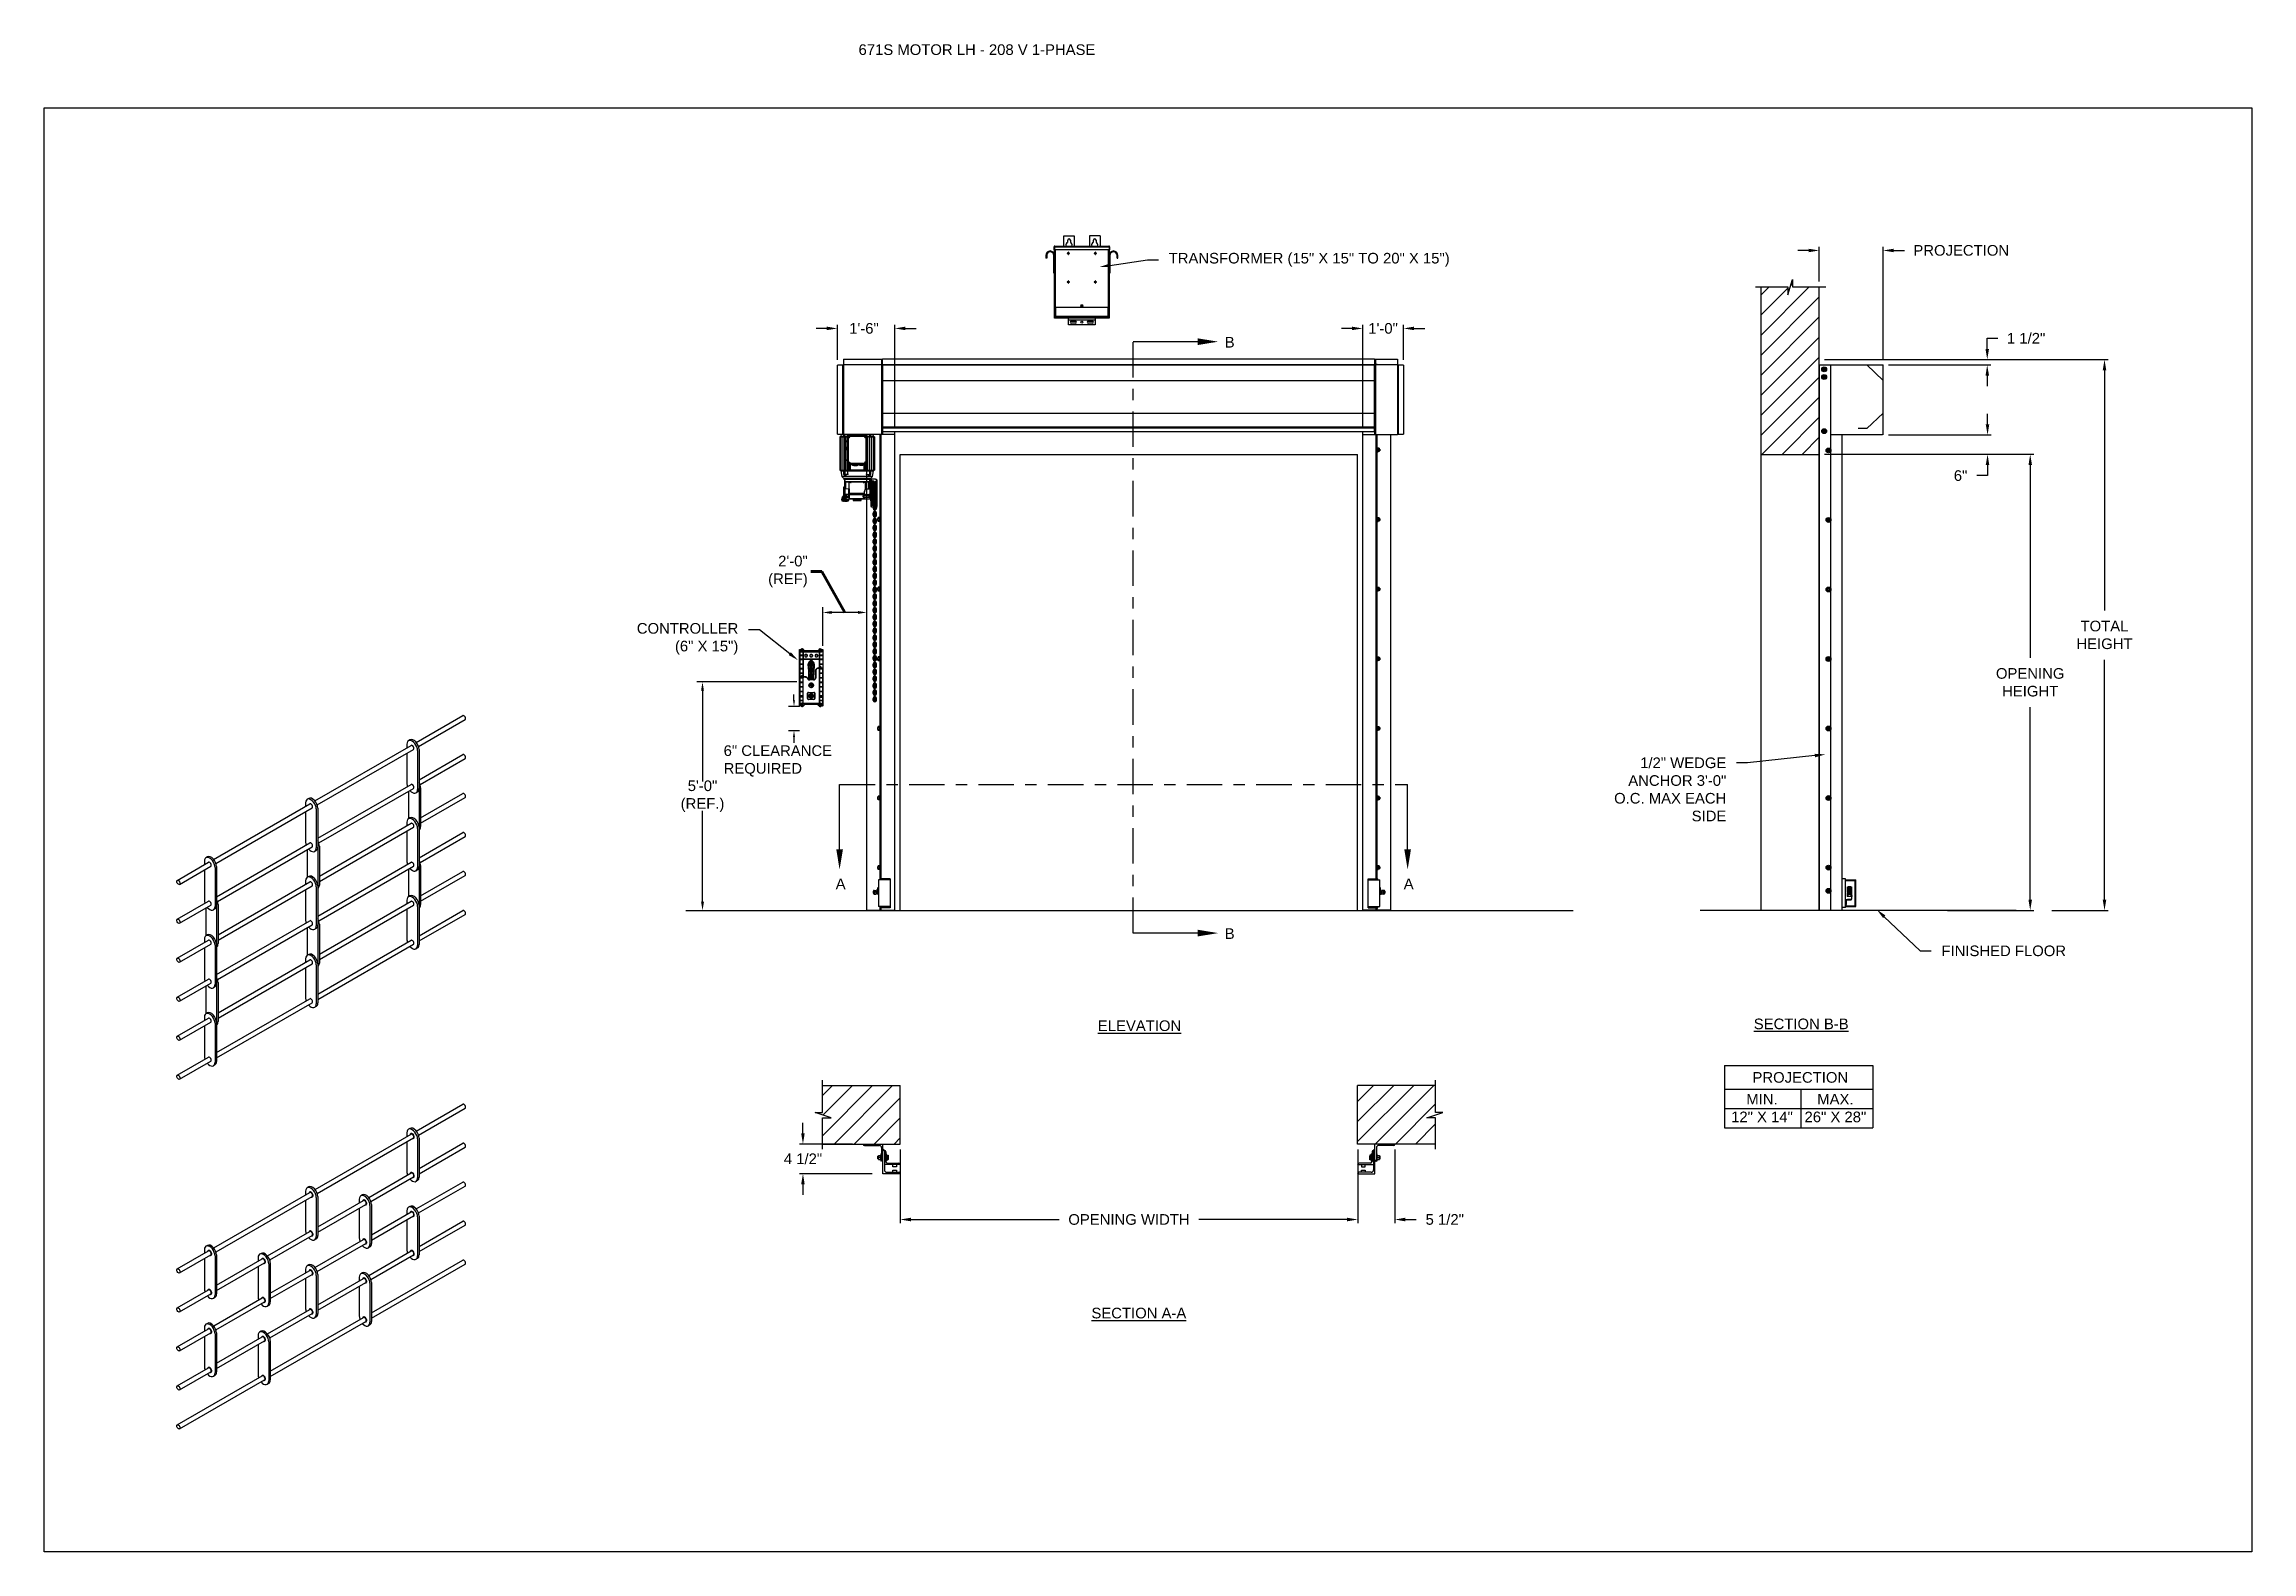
# Model space of a CAD drawing. Header units: inches. Extents: x 170 to 312, y 215 to 248.
# Drawn here: x 169.59 to 189.06, y 214.76 to 228.05 of the extents above; entities that cross this region are included whole.
import ezdxf
from ezdxf import colors
from ezdxf.entities.mleader import LeaderData, LeaderLine
from ezdxf.math import Vec2, Vec3

# ---------------------------------------------------------------- set-up
doc = ezdxf.new("R2010")
doc.units = ezdxf.units.IN
doc.header["$LTSCALE"] = 0.25
doc.header["$MEASUREMENT"] = 0
doc.linetypes.add('CENTER', pattern=[2, 1.25, -0.25, 0.25, -0.25])
for name, color, linetype in [('ANNOTATIONS', 1, 'Continuous'), ('BRICK', 7, 'Continuous'), ('MOTOR LH', 7, 'Continuous'), ('SECTION CUTS', 6, 'CENTER'), ('STRAIGHT LATTICE', 7, 'Continuous')]:
    doc.layers.add(name, color=color, linetype=linetype)
doc.styles.add('ARIAL', font='arial.ttf', dxfattribs={"height": 0.09375})
doc.styles.get("Standard").update_dxf_attribs({"font": 'romans.shx'})
doc.dimstyles.get("Standard").update_dxf_attribs({"dimscale": 60, "dimtxt": 0.0833, "dimasz": 0.0833, "dimexe": 0.0833, "dimexo": 0.04, "dimgap": 0.09, "dimtad": 0, "dimtih": 1, "dimtoh": 1, "dimdec": 4, "dimzin": 1, "dimdsep": 46, "dimlunit": 4, "dimtxsty": 'Standard', "dimcen": 0.09, "dimclrt": 150, "dimadec": 4, "dimazin": 2, "dimtfac": 1, "dimtdec": 0, "dimtofl": 0, "dimtmove": 0, "dimatfit": 3, "dimfxl": 1, "dimtolj": 1, "dimtzin": 0, "dimlwd": -1, "dimlwe": -1, "dimarcsym": 1})
doc.dimstyles.new('STANDARD$0', dxfattribs={"dimtxt": 0.09375, "dimasz": 0.09375, "dimexe": 0.03125, "dimexo": 0.046875, "dimgap": 0.09, "dimtad": 0, "dimtih": 1, "dimtoh": 1, "dimdec": 4, "dimzin": 0, "dimdsep": 46, "dimtxsty": 'ARIAL', "dimcen": 0.09, "dimadec": 0, "dimazin": 0, "dimtfac": 1, "dimtdec": 4, "dimtofl": 0, "dimtmove": 0, "dimatfit": 1, "dimfxl": 1, "dimtolj": 1, "dimtzin": 0, "dimarcsym": 0})
pattern_1 = [(45, (-0.16007, -32.43006), (-0.08838835, 0.08838835), [])]

msp = doc.modelspace()

# ---------------------------------------------------------------- texts
at = {"layer": 'ANNOTATIONS', "insert": (176.77122, 228.05267), "char_height": 0.09375, "width": 6.6097632, "attachment_point": 1, "line_spacing_factor": 0.86134, "style": 'ARIAL'}
msp.add_mtext('671S MOTOR LH - 208 V 1-PHASE', dxfattribs=at)
at = {"layer": 'ANNOTATIONS', "char_height": 0.09375, "style": 'ARIAL'}
for s, insert, attachment_point in [('2\'-0"\\P(REF)', (176.32292, 223.40353), 6), ('6" CLEARANCE\\PREQUIRED', (175.58134, 221.73296), 4), ('5\'-0"\\P(REF.)', (175.3951, 221.42207), 5)]:
    msp.add_mtext(s, dxfattribs=dict(at, insert=insert, attachment_point=attachment_point))
at = {"layer": 'ANNOTATIONS', "char_height": 0.09375, "attachment_point": 2, "style": 'ARIAL'}
for s, insert, width in [('{\\LELEVATION}', (179.24914, 219.44522), 3.0834986), ('{\\LSECTION B-B}', (185.08463, 219.46119), 1.3823677), ('{\\LSECTION A-A}', (179.24323, 216.91103), 1.3823677)]:
    msp.add_mtext(s, dxfattribs=dict(at, insert=insert, width=width))
for s, width, insert in [('PROJECTION ', 1.7594917, (185.07674, 218.98922)), ('MIN.\\P12" X 14" ', 0.6711642, (184.73862, 218.79723)), ('MAX.\\P26" X 28"', 0.6567117, (185.38605, 218.79723))]:
    msp.add_mtext_dynamic_manual_height_columns(s, width=width, gutter_width=1.36268, heights=[0], dxfattribs=dict(at, insert=insert))
at = {"layer": 'SECTION CUTS', "style": 'ARIAL'}
for s, p in [('B', (180.00083, 225.3786)), ('A', (176.56952, 220.60215)), ('A', (181.57906, 220.60215)), ('B', (180.00083, 220.16333))]:
    msp.add_text(s, height=0.09375, dxfattribs=at).set_placement(p)

# ---------------------------------------------------------------- blocks, each defined once
blk = doc.blocks.new('*D86')
at = {"layer": 'ANNOTATIONS', "color": 0, "lineweight": -2, "transparency": 16777216}
for p, q in [((181.173, 218.308), (181.173, 217.658)), ((181.501, 218.308), (181.501, 217.658)), ((181.079, 217.689), (180.985, 217.689)), ((181.594, 217.689), (181.688, 217.689))]:
    blk.add_line(p, q, dxfattribs=at)
at = {"layer": 'ANNOTATIONS', "color": 0, "transparency": 16777216}
for points in [[(181.079, 217.705), (181.079, 217.673), (181.173, 217.689)], [(181.594, 217.705), (181.594, 217.673), (181.501, 217.689)]]:
    blk.add_solid(points, dxfattribs=at)
at = {"layer": 'defpoints', "color": 0, "transparency": 16777216}
for p in [(181.173, 218.355), (181.501, 218.355), (181.501, 217.689)]:
    blk.add_point(p, dxfattribs=at)
at = {"layer": 'ANNOTATIONS', "color": 0, "transparency": 16777216, "insert": (181.941, 217.689), "char_height": 0.0938, "attachment_point": 5, "style": 'ARIAL'}
blk.add_mtext('\\A1;5 1/2"', dxfattribs=at)
blk = doc.blocks.new('*D87')
at = {"layer": 'ANNOTATIONS', "color": 0, "lineweight": -2, "transparency": 16777216}
for p, q in [((176.281, 218.449), (176.281, 218.543)), ((176.717, 218.355), (176.249, 218.355)), ((176.892, 218.093), (176.249, 218.093)), ((176.281, 218), (176.281, 217.906))]:
    blk.add_line(p, q, dxfattribs=at)
at = {"layer": 'ANNOTATIONS', "color": 0, "transparency": 16777216}
for points in [[(176.265, 218.449), (176.296, 218.449), (176.281, 218.355)], [(176.265, 218), (176.296, 218), (176.281, 218.093)]]:
    blk.add_solid(points, dxfattribs=at)
at = {"layer": 'defpoints', "color": 0, "transparency": 16777216}
for p in [(176.764, 218.355), (176.281, 218.093), (176.939, 218.093)]:
    blk.add_point(p, dxfattribs=at)
at = {"layer": 'ANNOTATIONS', "color": 0, "transparency": 16777216, "insert": (176.281, 218.224), "char_height": 0.0938, "attachment_point": 5, "style": 'ARIAL'}
blk.add_mtext('\\A1;4 1/2"', dxfattribs=at)
blk = doc.blocks.new('*D88')
at = {"layer": 'ANNOTATIONS', "color": 0, "lineweight": -2, "transparency": 16777216}
for p, q in [((176.491, 225.547), (176.397, 225.547)), ((176.585, 225.271), (176.585, 225.578)), ((177.091, 224.684), (177.091, 225.578)), ((177.184, 225.547), (177.278, 225.547))]:
    blk.add_line(p, q, dxfattribs=at)
at = {"layer": 'ANNOTATIONS', "color": 0, "transparency": 16777216}
for points in [[(176.491, 225.563), (176.491, 225.532), (176.585, 225.547)], [(177.184, 225.563), (177.184, 225.532), (177.091, 225.547)]]:
    blk.add_solid(points, dxfattribs=at)
at = {"layer": 'defpoints', "color": 0, "transparency": 16777216}
for p in [(176.585, 225.547), (176.585, 225.224), (177.091, 224.637)]:
    blk.add_point(p, dxfattribs=at)
at = {"layer": 'ANNOTATIONS', "color": 0, "transparency": 16777216, "insert": (176.819, 225.547), "char_height": 0.0938, "attachment_point": 5, "style": 'ARIAL'}
blk.add_mtext('\\A1;1\'-6"', dxfattribs=at)
blk = doc.blocks.new('*D89')
at = {"layer": 'ANNOTATIONS', "color": 0, "lineweight": -2, "transparency": 16777216}
for p, q in [((181.123, 225.547), (181.03, 225.547)), ((181.217, 224.684), (181.217, 225.578)), ((181.577, 225.271), (181.577, 225.578)), ((181.671, 225.547), (181.765, 225.547))]:
    blk.add_line(p, q, dxfattribs=at)
at = {"layer": 'ANNOTATIONS', "color": 0, "transparency": 16777216}
for points in [[(181.123, 225.563), (181.123, 225.532), (181.217, 225.547)], [(181.671, 225.563), (181.671, 225.532), (181.577, 225.547)]]:
    blk.add_solid(points, dxfattribs=at)
at = {"layer": 'defpoints', "color": 0, "transparency": 16777216}
for p in [(181.217, 225.547), (181.577, 225.224), (181.217, 224.637)]:
    blk.add_point(p, dxfattribs=at)
at = {"layer": 'ANNOTATIONS', "color": 0, "transparency": 16777216, "insert": (181.397, 225.547), "char_height": 0.0938, "attachment_point": 5, "style": 'ARIAL'}
blk.add_mtext('\\A1;1\'-0"', dxfattribs=at)
blk = doc.blocks.new('*D78')
at = {"layer": 'ANNOTATIONS', "color": 0, "lineweight": -2, "transparency": 16777216}
for p, q in [((177.139, 218.308), (177.139, 217.658)), ((181.173, 218.308), (181.173, 217.658)), ((177.233, 217.689), (178.54, 217.689)), ((181.079, 217.689), (179.772, 217.689))]:
    blk.add_line(p, q, dxfattribs=at)
at = {"layer": 'ANNOTATIONS', "color": 0, "transparency": 16777216}
for points in [[(177.233, 217.705), (177.233, 217.673), (177.139, 217.689)], [(181.079, 217.705), (181.079, 217.673), (181.173, 217.689)]]:
    blk.add_solid(points, dxfattribs=at)
at = {"layer": 'defpoints', "color": 0, "transparency": 16777216}
for p in [(177.139, 218.355), (181.173, 218.355), (181.173, 217.689)]:
    blk.add_point(p, dxfattribs=at)
at = {"layer": 'ANNOTATIONS', "color": 0, "transparency": 16777216, "insert": (179.156, 217.689), "char_height": 0.09375, "attachment_point": 5, "style": 'ARIAL'}
blk.add_mtext('\\A1;OPENING WIDTH', dxfattribs=at)
blk = doc.blocks.new('*D79')
at = {"layer": 'ANNOTATIONS', "color": 0, "lineweight": -2, "transparency": 16777216}
for p, q in [((185.243, 225.96), (185.243, 226.266)), ((185.807, 225.272), (185.807, 226.266)), ((185.149, 226.235), (185.055, 226.235)), ((185.9, 226.235), (185.994, 226.235))]:
    blk.add_line(p, q, dxfattribs=at)
at = {"layer": 'ANNOTATIONS', "color": 0, "transparency": 16777216}
for points in [[(185.149, 226.25), (185.149, 226.219), (185.243, 226.235)], [(185.9, 226.25), (185.9, 226.219), (185.807, 226.235)]]:
    blk.add_solid(points, dxfattribs=at)
at = {"layer": 'defpoints', "color": 0, "transparency": 16777216}
for p in [(185.807, 226.235), (185.243, 225.913), (185.807, 225.225)]:
    blk.add_point(p, dxfattribs=at)
at = {"layer": 'ANNOTATIONS', "color": 0, "transparency": 16777216, "insert": (186.496, 226.235), "char_height": 0.09375, "attachment_point": 5, "style": 'ARIAL'}
blk.add_mtext('\\A1;PROJECTION ', dxfattribs=at)
blk = doc.blocks.new('*D80')
at = {"layer": 'ANNOTATIONS', "color": 0, "lineweight": -2, "transparency": 16777216}
for p, q in [((185.29, 224.437), (187.136, 224.437)), ((187.104, 224.343), (187.104, 222.643)), ((187.104, 220.509), (187.104, 222.208)), ((186.374, 220.415), (187.136, 220.415))]:
    blk.add_line(p, q, dxfattribs=at)
at = {"layer": 'ANNOTATIONS', "color": 0, "transparency": 16777216}
for points in [[(187.089, 224.343), (187.12, 224.343), (187.104, 224.437)], [(187.089, 220.509), (187.12, 220.509), (187.104, 220.415)]]:
    blk.add_solid(points, dxfattribs=at)
at = {"layer": 'defpoints', "color": 0, "transparency": 16777216}
for p in [(185.243, 224.437), (186.327, 220.415), (187.104, 220.415)]:
    blk.add_point(p, dxfattribs=at)
at = {"layer": 'ANNOTATIONS', "color": 0, "transparency": 16777216, "insert": (187.104, 222.426), "char_height": 0.09375, "attachment_point": 5, "style": 'ARIAL'}
blk.add_mtext('\\A1;OPENING\\PHEIGHT', dxfattribs=at)
blk = doc.blocks.new('*D81')
at = {"layer": 'ANNOTATIONS', "color": 0, "lineweight": -2, "transparency": 16777216}
for p, q in [((185.29, 225.273), (187.791, 225.273)), ((187.759, 225.179), (187.759, 223.061)), ((187.759, 220.509), (187.759, 222.626)), ((187.294, 220.415), (187.791, 220.415))]:
    blk.add_line(p, q, dxfattribs=at)
at = {"layer": 'ANNOTATIONS', "color": 0, "transparency": 16777216}
for points in [[(187.744, 225.179), (187.775, 225.179), (187.759, 225.273)], [(187.744, 220.509), (187.775, 220.509), (187.759, 220.415)]]:
    blk.add_solid(points, dxfattribs=at)
at = {"layer": 'defpoints', "color": 0, "transparency": 16777216}
for p in [(185.243, 225.273), (187.247, 220.415), (187.759, 220.415)]:
    blk.add_point(p, dxfattribs=at)
at = {"layer": 'ANNOTATIONS', "color": 0, "transparency": 16777216, "insert": (187.759, 222.844), "char_height": 0.0938, "attachment_point": 5, "style": 'ARIAL'}
blk.add_mtext('\\A1;TOTAL\\PHEIGHT', dxfattribs=at)
blk = doc.blocks.new('*D82')
at = {"layer": 'ANNOTATIONS', "color": 0, "lineweight": -2, "transparency": 16777216}
for p, q in [((186.728, 224.701), (186.728, 224.795)), ((185.854, 224.608), (186.759, 224.608)), ((185.854, 224.437), (186.759, 224.437)), ((186.728, 224.343), (186.728, 224.249)), ((186.728, 224.249), (186.634, 224.249))]:
    blk.add_line(p, q, dxfattribs=at)
at = {"layer": 'ANNOTATIONS', "color": 0, "transparency": 16777216}
for points in [[(186.712, 224.701), (186.743, 224.701), (186.728, 224.608)], [(186.712, 224.343), (186.743, 224.343), (186.728, 224.437)]]:
    blk.add_solid(points, dxfattribs=at)
at = {"layer": 'defpoints', "color": 0, "transparency": 16777216}
for p in [(185.807, 224.608), (185.807, 224.437), (186.728, 224.437)]:
    blk.add_point(p, dxfattribs=at)
at = {"layer": 'ANNOTATIONS', "color": 0, "transparency": 16777216, "insert": (186.49, 224.249), "char_height": 0.0938, "attachment_point": 5, "style": 'ARIAL'}
blk.add_mtext('\\A1;6"', dxfattribs=at)
blk = doc.blocks.new('*D83')
at = {"layer": 'ANNOTATIONS', "color": 0, "lineweight": -2, "transparency": 16777216}
for p, q in [((185.854, 225.273), (186.757, 225.273)), ((186.725, 225.366), (186.725, 225.46)), ((186.725, 225.46), (186.819, 225.46)), ((185.854, 225.225), (186.757, 225.225)), ((186.725, 225.131), (186.725, 225.038))]:
    blk.add_line(p, q, dxfattribs=at)
at = {"layer": 'ANNOTATIONS', "color": 0, "transparency": 16777216}
for points in [[(186.71, 225.366), (186.741, 225.366), (186.725, 225.273)], [(186.71, 225.131), (186.741, 225.131), (186.725, 225.225)]]:
    blk.add_solid(points, dxfattribs=at)
at = {"layer": 'defpoints', "color": 0, "transparency": 16777216}
for p in [(185.807, 225.273), (186.725, 225.273), (185.807, 225.225)]:
    blk.add_point(p, dxfattribs=at)
at = {"layer": 'ANNOTATIONS', "color": 0, "transparency": 16777216, "insert": (187.068, 225.46), "char_height": 0.0938, "attachment_point": 5, "style": 'ARIAL'}
blk.add_mtext('\\A1;1 1/2"', dxfattribs=at)

# ---------------------------------------------------------------- dimensions: what is measured, and where the dimension line sits
at = {"layer": 'ANNOTATIONS'}
for base, p1, p2, text, picture, middle in [((185.80671, 226.23467), (185.24283, 225.91347), (185.80671, 225.22508), 'PROJECTION ', '*D79', (186.49582, 226.23467)), ((181.17261, 217.68891), (177.13928, 218.35502), (181.17261, 218.35502), 'OPENING WIDTH', '*D78', (179.15594, 217.68891))]:
    dim = msp.add_linear_dim(base=base, p1=p1, p2=p2, text=text, dimstyle='STANDARD$0', dxfattribs=at)
    dim.commit()
    dim.dimension.update_dxf_attribs({"geometry": picture, "text_midpoint": middle})
for base, p1, p2, angle, text, picture, middle in [((176.58477, 225.54724), (177.09071, 224.63674), (176.58477, 225.22384), 180, '1\'-6"', '*D88', (176.81903, 225.54724)), ((181.21721, 225.54724), (181.57741, 225.22422), (181.21721, 224.63674), 180, '1\'-0"', '*D89', (181.39731, 225.54724)), ((176.28059, 218.09333), (176.76428, 218.35501), (176.93928, 218.09333), 90, '4 1/2"', '*D87', (176.28059, 218.22417))]:
    dim = msp.add_linear_dim(base=base, p1=p1, p2=p2, angle=angle, text=text, dimstyle='STANDARD$0', dxfattribs=at)
    dim.commit()
    dim.dimension.update_dxf_attribs({"geometry": picture, "text_midpoint": middle, "dimtype": 160})
for base, p1, p2, text, picture, middle in [((186.72538, 225.27272), (185.80671, 225.22508), (185.80671, 225.27272), '1 1/2"', '*D83', (187.06782, 225.46022)), ((187.75941, 220.41511), (185.24283, 225.27272), (187.24736, 220.41511), 'TOTAL\\PHEIGHT', '*D81', (187.75941, 222.84392)), ((186.72751, 224.43674), (185.80671, 224.60767), (185.80671, 224.43674), '6"', '*D82', (186.48963, 224.24924)), ((187.10442, 220.41511), (185.24283, 224.43674), (186.32702, 220.41511), 'OPENING\\PHEIGHT', '*D80', (187.10442, 222.42592))]:
    dim = msp.add_linear_dim(base=base, p1=p1, p2=p2, angle=90, text=text, dimstyle='STANDARD$0', dxfattribs=at)
    dim.commit()
    dim.dimension.update_dxf_attribs({"geometry": picture, "text_midpoint": middle})
dim = msp.add_linear_dim(base=(181.50074, 217.68891), p1=(181.17261, 218.35502), p2=(181.50074, 218.35501), text='5 1/2"', dimstyle='STANDARD$0', dxfattribs=at)
dim.commit()
dim.dimension.update_dxf_attribs({"geometry": '*D86', "text_midpoint": (181.94134, 217.68891), "dimtype": 160})

# ---------------------------------------------------------------- hatches: boundary and pattern name
at = {"layer": 'MOTOR LH'}
h = msp.add_hatch(dxfattribs=at)
h.set_pattern_fill('ANSI31', color=256, style=0)
h.set_pattern_definition([(45, (-0.16007, -32.0565), (-0.08838835, 0.08838835), [])])
h.paths.add_polyline_path([(185.24283, 225.17888), (185.24283, 225.91347), (185.00634, 225.91347), (185.00634, 225.97813), (184.96792, 225.84477), (184.96792, 225.91347), (184.72721, 225.91347), (184.72721, 225.36317)])
h.paths.add_polyline_path([(184.72721, 224.43674), (185.24283, 224.43674), (185.24283, 225.17888), (184.72721, 225.36317)])
h = msp.add_hatch(dxfattribs=at)
h.set_pattern_fill('ANSI31', color=256, style=0)
h.set_pattern_definition(pattern_1)
h.paths.add_polyline_path([(177.13928, 218.87064), (176.45178, 218.87064), (176.45178, 218.63344), (176.38767, 218.63344), (176.52974, 218.58654), (176.45178, 218.58654), (176.45178, 218.35502), (177.13928, 218.35502), (177.13928, 218.51752)])
h = msp.add_hatch(dxfattribs=at)
h.set_pattern_fill('ANSI31', color=256, style=0)
h.set_pattern_definition(pattern_1)
h.paths.add_polyline_path([(181.92421, 218.63344), (181.86011, 218.63344), (181.86011, 218.87064), (181.17261, 218.87064), (181.17261, 218.35502), (181.19079, 218.35502), (181.86011, 218.35502), (181.86011, 218.58654), (181.78214, 218.58654)])

# ---------------------------------------------------------------- linework, layer by layer
at = {"layer": 'ANNOTATIONS'}
for p, q in [((176.45609, 222.74794), (176.45609, 223.08974)), ((176.7658, 223.04261), (176.53376, 223.04261)), ((176.228, 222.42941), (175.34401, 222.42941)), ((175.3951, 222.35175), (175.3951, 221.55133)), ((176.24897, 222.21402), (176.15471, 222.21402)), ((176.20184, 222.26716), (176.20184, 222.3203)), ((176.24897, 221.99872), (176.15471, 221.99872)), ((176.20184, 221.94558), (176.20184, 221.89244)), ((175.3951, 220.49278), (175.3951, 221.2928)), ((184.40805, 219.04866), (184.40805, 218.49728)), ((184.40805, 219.04866), (185.71582, 219.04866)), ((185.71582, 219.04866), (185.71582, 218.49728)), ((184.40805, 218.83719), (185.71582, 218.83719)), ((184.40805, 218.66723), (185.71582, 218.66723)), ((185.0809, 218.83719), (185.0809, 218.49728)), ((184.40805, 218.49728), (185.71582, 218.49728))]:
    msp.add_line(p, q, dxfattribs=at)
for points in [[(176.53376, 223.02967), (176.53376, 223.05556), (176.45609, 223.04261)], [(176.7658, 223.02967), (176.7658, 223.05556), (176.84347, 223.04261)], [(175.40805, 222.35175), (175.38216, 222.35175), (175.3951, 222.42941)], [(176.21069, 222.26716), (176.19298, 222.26716), (176.20184, 222.21402)], [(176.21069, 221.94558), (176.19298, 221.94558), (176.20184, 221.99872)], [(175.40805, 220.49278), (175.38216, 220.49278), (175.3951, 220.41511)]]:
    msp.add_solid(points, dxfattribs=at)
at = {"layer": 'BRICK'}
for p, q in [((172.87069, 218.46966), (173.28021, 218.70609)), ((172.89057, 218.43432), (173.30048, 218.67098)), ((172.7879, 218.45413), (172.7879, 218.42186)), ((172.81515, 218.49233), (172.80167, 218.48455)), ((171.97761, 217.95403), (172.82477, 218.44314)), ((171.99749, 217.91869), (172.84504, 218.40803)), ((172.7879, 218.37504), (172.7879, 218.11038)), ((172.8819, 218.39986), (172.8819, 218.05611)), ((172.89538, 218.40764), (172.89538, 218.06389)), ((172.89538, 218.14016), (173.28021, 218.36234)), ((172.89538, 218.09334), (173.30048, 218.32723)), ((172.45121, 217.88372), (172.82477, 218.09939)), ((172.47109, 217.84838), (172.84504, 218.06428)), ((171.08452, 217.43841), (171.93168, 217.92751)), ((171.1044, 217.40307), (171.95195, 217.8924)), ((171.89482, 217.9385), (171.89482, 217.90623)), ((171.92206, 217.97671), (171.90858, 217.96893)), ((171.98881, 217.88423), (171.98881, 217.54048)), ((172.00229, 217.89202), (172.00229, 217.54827)), ((172.36842, 217.86819), (172.36842, 217.83592)), ((172.39567, 217.9064), (172.38219, 217.89861)), ((172.88161, 218.03347), (172.86813, 218.02568)), ((172.87053, 217.78236), (173.28021, 218.01889)), ((172.89049, 217.74707), (173.30048, 217.98378)), ((171.89482, 217.85942), (171.89482, 217.59475)), ((172.00229, 217.62453), (172.40529, 217.8572)), ((172.00229, 217.57772), (172.42556, 217.82209)), ((172.36842, 217.7891), (172.36842, 217.52444)), ((172.46242, 217.81392), (172.46242, 217.47017)), ((172.4759, 217.8217), (172.4759, 217.47795)), ((172.4759, 217.55452), (172.82477, 217.75594)), ((172.4759, 217.5077), (172.84504, 217.72083)), ((172.7879, 217.76663), (172.7879, 217.73436)), ((172.7879, 217.68754), (172.7879, 217.42288)), ((172.81515, 217.80483), (172.80167, 217.79705)), ((172.8819, 217.71236), (172.8819, 217.36861)), ((172.89538, 217.72014), (172.89538, 217.37639)), ((172.89538, 217.45266), (173.28021, 217.67484)), ((171.55812, 217.36809), (171.93168, 217.58376)), ((171.578, 217.33276), (171.95195, 217.54865)), ((171.98852, 217.51784), (171.97505, 217.51006)), ((171.97744, 217.26673), (172.40516, 217.51368)), ((171.9974, 217.23144), (172.42543, 217.47856)), ((172.89538, 217.40584), (173.30048, 217.63973)), ((170.76332, 217.25296), (171.03859, 217.41189)), ((170.78359, 217.21785), (171.05886, 217.37678)), ((171.00173, 217.42288), (171.00173, 217.39061)), ((171.00173, 217.34379), (171.00173, 217.07913)), ((171.02897, 217.46108), (171.01549, 217.4533)), ((171.09572, 217.36861), (171.09572, 217.02486)), ((171.1092, 217.37639), (171.1092, 217.03264)), ((171.1092, 217.10891), (171.5122, 217.34158)), ((171.1092, 217.06209), (171.53247, 217.30646)), ((171.47534, 217.35256), (171.47534, 217.32029)), ((171.50258, 217.39077), (171.4891, 217.38299)), ((171.56933, 217.2983), (171.56933, 216.95455)), ((171.58281, 217.30608), (171.58281, 216.96233)), ((171.92206, 217.28921), (171.90858, 217.28143)), ((172.46213, 217.44753), (172.44865, 217.43975)), ((172.45121, 217.19622), (172.82477, 217.41189)), ((172.47109, 217.16088), (172.84504, 217.37678)), ((172.4759, 216.86672), (173.28021, 217.33109)), ((172.4759, 216.8199), (173.30048, 217.29598)), ((172.88161, 217.34597), (172.86813, 217.33818)), ((171.47534, 217.27348), (171.47534, 217.00881)), ((171.58281, 217.03889), (171.93168, 217.24031)), ((171.58281, 216.99208), (171.95195, 217.2052)), ((171.89482, 217.251), (171.89482, 217.21873)), ((171.89482, 217.17192), (171.89482, 216.90725)), ((171.98881, 217.19673), (171.98881, 216.85298)), ((172.00229, 217.20452), (172.00229, 216.86077)), ((172.00229, 216.93703), (172.40529, 217.1697)), ((172.00229, 216.89022), (172.42556, 217.13459)), ((172.36842, 217.18069), (172.36842, 217.14842)), ((172.36842, 217.1016), (172.36842, 216.83694)), ((172.39567, 217.2189), (172.38219, 217.21111)), ((172.46242, 217.12642), (172.46242, 216.78267)), ((172.4759, 217.1342), (172.4759, 216.79045)), ((170.76332, 216.90921), (171.03859, 217.06814)), ((170.78359, 216.8741), (171.05886, 217.03303)), ((171.09544, 217.00222), (171.08196, 216.99443)), ((171.08435, 216.75111), (171.51207, 216.99805)), ((171.10431, 216.71582), (171.53234, 216.96294)), ((171.56904, 216.9319), (171.55556, 216.92412)), ((171.55812, 216.68059), (171.93168, 216.89626)), ((170.76332, 216.56576), (171.03859, 216.72469)), ((171.00173, 216.73538), (171.00173, 216.70311)), ((171.02897, 216.77358), (171.01549, 216.7658)), ((171.50258, 216.70327), (171.4891, 216.69549)), ((171.578, 216.64526), (171.95195, 216.86115)), ((171.58281, 216.35109), (172.40529, 216.82595)), ((171.58281, 216.30428), (172.42556, 216.79084)), ((171.98852, 216.83034), (171.97505, 216.82256)), ((172.46213, 216.76003), (172.44865, 216.75225)), ((170.78359, 216.53065), (171.05886, 216.68958)), ((171.00173, 216.65629), (171.00173, 216.39163)), ((171.09572, 216.68111), (171.09572, 216.33736)), ((171.1092, 216.68889), (171.1092, 216.34514)), ((171.1092, 216.42141), (171.5122, 216.65408)), ((171.1092, 216.37459), (171.53247, 216.61896)), ((171.47534, 216.66506), (171.47534, 216.63279)), ((171.47534, 216.58598), (171.47534, 216.32131)), ((171.56933, 216.6108), (171.56933, 216.26705)), ((171.58281, 216.61858), (171.58281, 216.27483)), ((170.76332, 216.22171), (171.03859, 216.38064)), ((170.78359, 216.1866), (171.05886, 216.34553)), ((171.09544, 216.31472), (171.08196, 216.30693)), ((170.76332, 215.87796), (171.5122, 216.31033)), ((170.78359, 215.84285), (171.53247, 216.27521)), ((171.56904, 216.2444), (171.55556, 216.23662))]:
    msp.add_line(p, q, dxfattribs=at)
for centre, major_axis, start_param, end_param in [((173.29034, 218.68853), (0.01014, -0.01756), 0, 3.14159265), ((172.8349, 218.42699), (0.03323, -0.05756), 0.78539816, 3.92699082), ((172.84838, 218.43478), (0.03323, -0.05756), 0.78539816, 3.14159265), ((172.8349, 218.42558), (0.01014, -0.01756), 0, 3.14159265), ((173.29034, 218.34478), (0.01014, -0.01756), 0, 3.14159265), ((172.8349, 218.08324), (0.03323, -0.05756), 3.92699082, 4.42168201), ((172.8349, 218.08183), (0.01014, -0.01756), 0, 3.14159265), ((172.84838, 218.09103), (0.03323, -0.05756), 6.28318531, 7.06858347), ((171.94181, 217.91137), (0.03323, -0.05756), 0.78539816, 3.92699082), ((171.95529, 217.91915), (0.03323, -0.05756), 0.78539816, 3.14159265), ((171.94181, 217.90996), (0.01014, -0.01756), 0, 3.14159265), ((172.41542, 217.84106), (0.03323, -0.05756), 0.78539816, 3.92699082), ((172.4289, 217.84884), (0.03323, -0.05756), 0.78539816, 3.14159265), ((172.8349, 218.08324), (0.03323, -0.05756), 5.04167821, 7.06858347), ((173.29034, 218.00133), (0.01014, -0.01756), 0, 3.14159265), ((172.41542, 217.83965), (0.01014, -0.01756), 0, 3.14159265), ((172.8349, 217.73949), (0.03323, -0.05756), 0.78539816, 3.92699082), ((172.84838, 217.74728), (0.03323, -0.05756), 0.78539816, 3.14159265), ((172.8349, 217.73808), (0.01014, -0.01756), 0, 3.14159265), ((173.29034, 217.65728), (0.01014, -0.01756), 0, 3.14159265), ((171.94181, 217.56762), (0.03323, -0.05756), 3.92699082, 4.42168201), ((171.94181, 217.56762), (0.03323, -0.05756), 5.04167821, 7.06858347), ((171.94181, 217.56621), (0.01014, -0.01756), 0, 3.14159265), ((171.95529, 217.5754), (0.03323, -0.05756), 6.28318531, 7.06858347), ((172.41542, 217.49731), (0.03323, -0.05756), 3.92699082, 4.42168201), ((172.41529, 217.49612), (0.01014, -0.01756), 0, 3.14159265), ((171.04872, 217.39574), (0.03323, -0.05756), 0.78539816, 3.92699082), ((171.0622, 217.40353), (0.03323, -0.05756), 0.78539816, 3.14159265), ((171.04872, 217.39433), (0.01014, -0.01756), 0, 3.14159265), ((171.52233, 217.32543), (0.03323, -0.05756), 0.78539816, 3.92699082), ((171.53581, 217.33321), (0.03323, -0.05756), 0.78539816, 3.14159265), ((171.52233, 217.32402), (0.01014, -0.01756), 0, 3.14159265), ((171.94181, 217.22387), (0.03323, -0.05756), 0.78539816, 3.92699082), ((171.95529, 217.23165), (0.03323, -0.05756), 0.78539816, 3.14159265), ((172.41542, 217.49731), (0.03323, -0.05756), 5.04167821, 7.06858347), ((172.4289, 217.50509), (0.03323, -0.05756), 6.28318531, 7.06858347), ((172.8349, 217.39574), (0.03323, -0.05756), 3.92699082, 4.42168201), ((172.8349, 217.39574), (0.03323, -0.05756), 5.04167821, 7.06858347), ((172.8349, 217.39433), (0.01014, -0.01756), 0, 3.14159265), ((172.84838, 217.40353), (0.03323, -0.05756), 6.28318531, 7.06858347), ((173.29034, 217.31353), (0.01014, -0.01756), 0, 3.14159265), ((171.94181, 217.22246), (0.01014, -0.01756), 0, 3.14159265), ((172.41542, 217.15356), (0.03323, -0.05756), 0.78539816, 3.92699082), ((172.4289, 217.16134), (0.03323, -0.05756), 0.78539816, 3.14159265), ((172.41542, 217.15215), (0.01014, -0.01756), 0, 3.14159265), ((171.04872, 217.05199), (0.03323, -0.05756), 3.92699082, 4.42168201), ((171.04872, 217.05199), (0.03323, -0.05756), 5.04167821, 7.06858347), ((171.04872, 217.05058), (0.01014, -0.01756), 0, 3.14159265), ((171.0622, 217.05978), (0.03323, -0.05756), 6.28318531, 7.06858347), ((171.52233, 216.98168), (0.03323, -0.05756), 3.92699082, 4.42168201), ((171.52233, 216.98168), (0.03323, -0.05756), 5.04167821, 7.06858347), ((171.5222, 216.9805), (0.01014, -0.01756), 0, 3.14159265), ((171.53581, 216.98946), (0.03323, -0.05756), 6.28318531, 7.06858347), ((171.94181, 216.88012), (0.03323, -0.05756), 3.92699082, 4.42168201), ((171.94181, 216.87871), (0.01014, -0.01756), 0, 3.14159265), ((171.04872, 216.70824), (0.03323, -0.05756), 0.78539816, 3.92699082), ((171.0622, 216.71603), (0.03323, -0.05756), 0.78539816, 3.14159265), ((171.04872, 216.70683), (0.01014, -0.01756), 0, 3.14159265), ((171.52233, 216.63793), (0.03323, -0.05756), 0.78539816, 3.92699082), ((171.53581, 216.64571), (0.03323, -0.05756), 0.78539816, 3.14159265), ((171.94181, 216.88012), (0.03323, -0.05756), 5.04167821, 7.06858347), ((171.95529, 216.8879), (0.03323, -0.05756), 6.28318531, 7.06858347), ((172.41542, 216.80981), (0.03323, -0.05756), 3.92699082, 4.42168201), ((172.41542, 216.80981), (0.03323, -0.05756), 5.04167821, 7.06858347), ((172.41542, 216.8084), (0.01014, -0.01756), 0, 3.14159265), ((172.4289, 216.81759), (0.03323, -0.05756), 6.28318531, 7.06858347), ((171.52233, 216.63652), (0.01014, -0.01756), 0, 3.14159265), ((171.04872, 216.36449), (0.03323, -0.05756), 3.92699082, 4.42168201), ((171.04872, 216.36449), (0.03323, -0.05756), 5.04167821, 7.06858347), ((171.04872, 216.36308), (0.01014, -0.01756), 0, 3.14159265), ((171.0622, 216.37228), (0.03323, -0.05756), 6.28318531, 7.06858347), ((171.52233, 216.29418), (0.03323, -0.05756), 3.92699082, 4.42168201), ((171.52233, 216.29277), (0.01014, -0.01756), 0, 3.14159265), ((171.52233, 216.29418), (0.03323, -0.05756), 5.04167821, 7.06858347), ((171.53581, 216.30196), (0.03323, -0.05756), 6.28318531, 7.06858347)]:
    msp.add_ellipse(centre, major_axis=major_axis, ratio=0.57735027, start_param=start_param, end_param=end_param, dxfattribs=at)
for centre in [(170.77346, 217.23541), (170.77346, 216.89166), (170.77346, 216.54821), (170.77346, 216.20416), (170.77346, 215.86041)]:
    msp.add_ellipse(centre, major_axis=(0.01014, -0.01756), ratio=0.57735027, dxfattribs=at)
for points in [[(172.83751, 218.40368), (172.83927, 218.4032), (172.84105, 218.40304), (172.8464, 218.40371), (172.84963, 218.40603), (172.85302, 218.4124), (172.85344, 218.41626), (172.85207, 218.42776), (172.84789, 218.43591), (172.83862, 218.44491), (172.83442, 218.44738), (172.82757, 218.4482), (172.82499, 218.44778), (172.82281, 218.44652), (172.82067, 218.44528), (172.81903, 218.44329), (172.81772, 218.4403), (172.81747, 218.43957), (172.81726, 218.43881)], [(172.83751, 218.05993), (172.83927, 218.05945), (172.84105, 218.05929), (172.8464, 218.05996), (172.84963, 218.06228), (172.85302, 218.06865), (172.85344, 218.07251), (172.85207, 218.08401), (172.84789, 218.09216), (172.83862, 218.10116), (172.83442, 218.10363), (172.82757, 218.10445), (172.82499, 218.10403), (172.82281, 218.10277), (172.82067, 218.10153), (172.81903, 218.09954), (172.81772, 218.09655), (172.81747, 218.09582), (172.81726, 218.09506)], [(171.94442, 217.88805), (171.94618, 217.88758), (171.94796, 217.88742), (171.95331, 217.88808), (171.95654, 217.89041), (171.95993, 217.89678), (171.96035, 217.90064), (171.95898, 217.91214), (171.9548, 217.92028), (171.94553, 217.92928), (171.94133, 217.93176), (171.93448, 217.93257), (171.9319, 217.93215), (171.92972, 217.9309), (171.92758, 217.92966), (171.92594, 217.92767), (171.92463, 217.92468), (171.92438, 217.92394), (171.92418, 217.92318)], [(172.41802, 217.81774), (172.41978, 217.81727), (172.42157, 217.81711), (172.42692, 217.81777), (172.43015, 217.8201), (172.43354, 217.82646), (172.43396, 217.83032), (172.43259, 217.84182), (172.4284, 217.84997), (172.41913, 217.85897), (172.41493, 217.86145), (172.40809, 217.86226), (172.4055, 217.86184), (172.40333, 217.86058), (172.40119, 217.85935), (172.39954, 217.85735), (172.39824, 217.85437), (172.39798, 217.85363), (172.39778, 217.85287)], [(172.83751, 217.71618), (172.83927, 217.7157), (172.84105, 217.71554), (172.8464, 217.71621), (172.84963, 217.71853), (172.85302, 217.7249), (172.85344, 217.72876), (172.85207, 217.74026), (172.84789, 217.74841), (172.83862, 217.75741), (172.83442, 217.75988), (172.82757, 217.7607), (172.82499, 217.76028), (172.82281, 217.75902), (172.82067, 217.75778), (172.81903, 217.75579), (172.81772, 217.7528), (172.81747, 217.75207), (172.81726, 217.75131)], [(171.94442, 217.5443), (171.94618, 217.54383), (171.94796, 217.54367), (171.95331, 217.54433), (171.95654, 217.54666), (171.95993, 217.55303), (171.96035, 217.55689), (171.95898, 217.56839), (171.9548, 217.57653), (171.94553, 217.58553), (171.94133, 217.58801), (171.93448, 217.58882), (171.9319, 217.5884), (171.92972, 217.58715), (171.92758, 217.58591), (171.92594, 217.58392), (171.92463, 217.58093), (171.92438, 217.58019), (171.92418, 217.57943)], [(172.41802, 217.47399), (172.41978, 217.47352), (172.42157, 217.47336), (172.42692, 217.47402), (172.43015, 217.47635), (172.43354, 217.48271), (172.43396, 217.48657), (172.43259, 217.49807), (172.4284, 217.50622), (172.41913, 217.51522), (172.41493, 217.5177), (172.40809, 217.51851), (172.4055, 217.51809), (172.40333, 217.51683), (172.40119, 217.5156), (172.39954, 217.5136), (172.39824, 217.51062), (172.39798, 217.50988), (172.39778, 217.50912)], [(171.05133, 217.37243), (171.05309, 217.37195), (171.05488, 217.37179), (171.06022, 217.37246), (171.06345, 217.37478), (171.06684, 217.38115), (171.06726, 217.38501), (171.0659, 217.39651), (171.06171, 217.40466), (171.05244, 217.41366), (171.04824, 217.41613), (171.04139, 217.41695), (171.03881, 217.41653), (171.03664, 217.41527), (171.03449, 217.41403), (171.03285, 217.41204), (171.03154, 217.40905), (171.03129, 217.40832), (171.03109, 217.40756)], [(171.52494, 217.30212), (171.5267, 217.30164), (171.52848, 217.30148), (171.53383, 217.30215), (171.53706, 217.30447), (171.54045, 217.31084), (171.54087, 217.3147), (171.5395, 217.3262), (171.53532, 217.33435), (171.52605, 217.34335), (171.52185, 217.34582), (171.515, 217.34663), (171.51242, 217.34621), (171.51024, 217.34496), (171.5081, 217.34372), (171.50646, 217.34173), (171.50515, 217.33874), (171.5049, 217.338), (171.5047, 217.33725)], [(172.83751, 217.37243), (172.83927, 217.37195), (172.84105, 217.37179), (172.8464, 217.37246), (172.84963, 217.37478), (172.85302, 217.38115), (172.85344, 217.38501), (172.85207, 217.39651), (172.84789, 217.40466), (172.83862, 217.41366), (172.83442, 217.41613), (172.82757, 217.41695), (172.82499, 217.41653), (172.82281, 217.41527), (172.82067, 217.41403), (172.81903, 217.41204), (172.81772, 217.40905), (172.81747, 217.40832), (172.81726, 217.40756)], [(171.94442, 217.20055), (171.94618, 217.20008), (171.94796, 217.19992), (171.95331, 217.20058), (171.95654, 217.20291), (171.95993, 217.20928), (171.96035, 217.21314), (171.95898, 217.22464), (171.9548, 217.23278), (171.94553, 217.24178), (171.94133, 217.24426), (171.93448, 217.24507), (171.9319, 217.24465), (171.92972, 217.2434), (171.92758, 217.24216), (171.92594, 217.24017), (171.92463, 217.23718), (171.92438, 217.23644), (171.92418, 217.23568)], [(172.41802, 217.13024), (172.41978, 217.12977), (172.42157, 217.12961), (172.42692, 217.13027), (172.43015, 217.1326), (172.43354, 217.13896), (172.43396, 217.14282), (172.43259, 217.15432), (172.4284, 217.16247), (172.41913, 217.17147), (172.41493, 217.17395), (172.40809, 217.17476), (172.4055, 217.17434), (172.40333, 217.17308), (172.40119, 217.17185), (172.39954, 217.16985), (172.39824, 217.16687), (172.39798, 217.16613), (172.39778, 217.16537)], [(171.05133, 217.02868), (171.05309, 217.0282), (171.05488, 217.02804), (171.06022, 217.02871), (171.06345, 217.03103), (171.06684, 217.0374), (171.06726, 217.04126), (171.0659, 217.05276), (171.06171, 217.06091), (171.05244, 217.06991), (171.04824, 217.07238), (171.04139, 217.0732), (171.03881, 217.07278), (171.03664, 217.07152), (171.03449, 217.07028), (171.03285, 217.06829), (171.03154, 217.0653), (171.03129, 217.06457), (171.03109, 217.06381)], [(171.52494, 216.95837), (171.5267, 216.95789), (171.52848, 216.95773), (171.53383, 216.9584), (171.53706, 216.96072), (171.54045, 216.96709), (171.54087, 216.97095), (171.5395, 216.98245), (171.53532, 216.9906), (171.52605, 216.9996), (171.52185, 217.00207), (171.515, 217.00288), (171.51242, 217.00246), (171.51024, 217.00121), (171.5081, 216.99997), (171.50646, 216.99798), (171.50515, 216.99499), (171.5049, 216.99425), (171.5047, 216.9935)], [(171.94442, 216.8568), (171.94618, 216.85633), (171.94796, 216.85617), (171.95331, 216.85683), (171.95654, 216.85916), (171.95993, 216.86553), (171.96035, 216.86939), (171.95898, 216.88089), (171.9548, 216.88903), (171.94553, 216.89803), (171.94133, 216.90051), (171.93448, 216.90132), (171.9319, 216.9009), (171.92972, 216.89965), (171.92758, 216.89841), (171.92594, 216.89642), (171.92463, 216.89343), (171.92438, 216.89269), (171.92418, 216.89193)], [(171.05133, 216.68493), (171.05309, 216.68445), (171.05488, 216.68429), (171.06022, 216.68496), (171.06345, 216.68728), (171.06684, 216.69365), (171.06726, 216.69751), (171.0659, 216.70901), (171.06171, 216.71716), (171.05244, 216.72616), (171.04824, 216.72863), (171.04139, 216.72945), (171.03881, 216.72903), (171.03664, 216.72777), (171.03449, 216.72653), (171.03285, 216.72454), (171.03154, 216.72155), (171.03129, 216.72082), (171.03109, 216.72006)], [(172.41802, 216.78649), (172.41978, 216.78602), (172.42157, 216.78586), (172.42692, 216.78652), (172.43015, 216.78885), (172.43354, 216.79521), (172.43396, 216.79907), (172.43259, 216.81057), (172.4284, 216.81872), (172.41913, 216.82772), (172.41493, 216.8302), (172.40809, 216.83101), (172.4055, 216.83059), (172.40333, 216.82933), (172.40119, 216.8281), (172.39954, 216.8261), (172.39824, 216.82312), (172.39798, 216.82238), (172.39778, 216.82162)], [(171.52494, 216.61462), (171.5267, 216.61414), (171.52848, 216.61398), (171.53383, 216.61465), (171.53706, 216.61697), (171.54045, 216.62334), (171.54087, 216.6272), (171.5395, 216.6387), (171.53532, 216.64685), (171.52605, 216.65585), (171.52185, 216.65832), (171.515, 216.65913), (171.51242, 216.65871), (171.51024, 216.65746), (171.5081, 216.65622), (171.50646, 216.65423), (171.50515, 216.65124), (171.5049, 216.6505), (171.5047, 216.64975)], [(171.05133, 216.34118), (171.05309, 216.3407), (171.05488, 216.34054), (171.06022, 216.34121), (171.06345, 216.34353), (171.06684, 216.3499), (171.06726, 216.35376), (171.0659, 216.36526), (171.06171, 216.37341), (171.05244, 216.38241), (171.04824, 216.38488), (171.04139, 216.3857), (171.03881, 216.38528), (171.03664, 216.38402), (171.03449, 216.38278), (171.03285, 216.38079), (171.03154, 216.3778), (171.03129, 216.37707), (171.03109, 216.37631)], [(171.52494, 216.27087), (171.5267, 216.27039), (171.52848, 216.27023), (171.53383, 216.2709), (171.53706, 216.27322), (171.54045, 216.27959), (171.54087, 216.28345), (171.5395, 216.29495), (171.53532, 216.3031), (171.52605, 216.3121), (171.52185, 216.31457), (171.515, 216.31538), (171.51242, 216.31496), (171.51024, 216.31371), (171.5081, 216.31247), (171.50646, 216.31048), (171.50515, 216.30749), (171.5049, 216.30675), (171.5047, 216.306)]]:
    msp.add_open_spline(points, degree=3, knots=[2.61090844, 2.61090844, 2.61090844, 2.61090844, 2.9022773, 2.9022773, 3.48765662, 3.48765662, 4.07303595, 4.07303595, 5.16925667, 5.16925667, 5.87566295, 5.87566295, 6.28318531, 6.28318531, 6.28318531, 6.68539091, 6.68539091, 6.8104073, 6.8104073, 6.8104073, 6.8104073], dxfattribs=at)
at = {"layer": 'defpoints'}
msp.add_lwpolyline([(189.05875, 214.75854), (169.58887, 214.75854), (169.58887, 227.49365), (189.05875, 227.49365)], close=True, dxfattribs=at)
at = {"layer": 'MOTOR LH'}
for p, q in [((178.49627, 226.26785), (178.49926, 226.26785)), ((178.49627, 226.24076), (178.49627, 226.26785)), ((178.49926, 226.24076), (178.49627, 226.24076)), ((178.49926, 226.26785), (178.49926, 226.24076)), ((178.4997, 226.26785), (178.98119, 226.26785)), ((178.4997, 226.26785), (178.4997, 226.24076)), ((178.98119, 226.24076), (178.4997, 226.24076)), ((178.50021, 226.26963), (178.50021, 226.27008)), ((178.50021, 225.63816), (178.50021, 226.24076)), ((178.50239, 226.27396), (178.97851, 226.27396)), ((178.50633, 226.24076), (178.50633, 225.73191)), ((178.58029, 226.36472), (178.67404, 226.36472)), ((178.58029, 226.27396), (178.58029, 226.36472)), ((178.61545, 226.3074), (178.61545, 226.32566)), ((178.63889, 226.32566), (178.63889, 226.3074)), ((178.67404, 226.36472), (178.67404, 226.27396)), ((178.90061, 226.36472), (178.80686, 226.36472)), ((178.80686, 226.36472), (178.80686, 226.27396)), ((178.84201, 226.3074), (178.84201, 226.32566)), ((178.86545, 226.32566), (178.86545, 226.3074)), ((178.90061, 226.36472), (178.90061, 226.27396)), ((178.97457, 225.73191), (178.97457, 226.24076)), ((178.98068, 226.27008), (178.98068, 226.26963)), ((178.98068, 226.24076), (178.98068, 225.63816)), ((178.98119, 226.26785), (178.98119, 226.24076)), ((178.98462, 226.26785), (178.98164, 226.26785)), ((178.98164, 226.26785), (178.98164, 226.24076)), ((178.98164, 226.24076), (178.98462, 226.24076)), ((178.98462, 226.26785), (178.98462, 226.24076)), ((178.43019, 226.19129), (178.42271, 226.19129)), ((178.42271, 226.19129), (178.42271, 226.16754)), ((178.43019, 226.16754), (178.42271, 226.16754)), ((178.43019, 226.19129), (178.43019, 226.16754)), ((178.49274, 226.03472), (178.49274, 226.19129)), ((178.49274, 226.19129), (178.50021, 226.19129)), ((178.61981, 226.20997), (178.61108, 226.20997)), ((178.61108, 226.20997), (178.61108, 226.20698)), ((178.61108, 226.20698), (178.61981, 226.20698)), ((178.61981, 226.2187), (178.61981, 226.20997)), ((178.6228, 226.2187), (178.61981, 226.2187)), ((178.61981, 226.20698), (178.61981, 226.19825)), ((178.61981, 226.19825), (178.6228, 226.19825)), ((178.6228, 226.20997), (178.6228, 226.2187)), ((178.63153, 226.20997), (178.6228, 226.20997)), ((178.6228, 226.19825), (178.6228, 226.20698)), ((178.6228, 226.20698), (178.63153, 226.20698)), ((178.63153, 226.20698), (178.63153, 226.20997)), ((178.8581, 226.20997), (178.84936, 226.20997)), ((178.84936, 226.20997), (178.84936, 226.20698)), ((178.84936, 226.20698), (178.8581, 226.20698)), ((178.86108, 226.2187), (178.8581, 226.2187)), ((178.8581, 226.2187), (178.8581, 226.20997)), ((178.8581, 226.20698), (178.8581, 226.19825)), ((178.8581, 226.19825), (178.86108, 226.19825)), ((178.86108, 226.20997), (178.86108, 226.2187)), ((178.86981, 226.20997), (178.86108, 226.20997)), ((178.86108, 226.20698), (178.86981, 226.20698)), ((178.86108, 226.19825), (178.86108, 226.20698)), ((178.86981, 226.20698), (178.86981, 226.20997)), ((178.98816, 226.19129), (178.98068, 226.19129)), ((178.98816, 226.19129), (178.98816, 226.03472)), ((179.05071, 226.19129), (179.05818, 226.19129)), ((179.05071, 226.16754), (179.05071, 226.19129)), ((179.05071, 226.16754), (179.05818, 226.16754)), ((179.05818, 226.16754), (179.05818, 226.19129)), ((178.50021, 226.03472), (178.49274, 226.03472)), ((178.61981, 225.95934), (178.61108, 225.95934)), ((178.61108, 225.95934), (178.61108, 225.95635)), ((178.61108, 225.95635), (178.61981, 225.95635)), ((178.6228, 225.96807), (178.61981, 225.96807)), ((178.61981, 225.96807), (178.61981, 225.95934)), ((178.61981, 225.95635), (178.61981, 225.94762)), ((178.61981, 225.94762), (178.6228, 225.94762)), ((178.6228, 225.95934), (178.6228, 225.96807)), ((178.63153, 225.95934), (178.6228, 225.95934)), ((178.6228, 225.94762), (178.6228, 225.95635)), ((178.6228, 225.95635), (178.63153, 225.95635)), ((178.63153, 225.95635), (178.63153, 225.95934)), ((178.8581, 225.95934), (178.84936, 225.95934)), ((178.84936, 225.95934), (178.84936, 225.95635)), ((178.84936, 225.95635), (178.8581, 225.95635)), ((178.8581, 225.96807), (178.8581, 225.95934)), ((178.86108, 225.96807), (178.8581, 225.96807)), ((178.8581, 225.95635), (178.8581, 225.94762)), ((178.8581, 225.94762), (178.86108, 225.94762)), ((178.86108, 225.95934), (178.86108, 225.96807)), ((178.86981, 225.95934), (178.86108, 225.95934)), ((178.86108, 225.94762), (178.86108, 225.95635)), ((178.86108, 225.95635), (178.86981, 225.95635)), ((178.86981, 225.95635), (178.86981, 225.95934)), ((178.98068, 226.03472), (178.98816, 226.03472)), ((184.68082, 225.91347), (184.96792, 225.91347)), ((184.72721, 225.91347), (184.72721, 220.41511)), ((184.96792, 225.84477), (185.00634, 225.97813)), ((184.96792, 225.91347), (184.96792, 225.84477)), ((185.00634, 225.97813), (185.00634, 225.91347)), ((185.00634, 225.91347), (185.30153, 225.91347)), ((185.24283, 220.41511), (185.24283, 225.91347)), ((178.98068, 225.73191), (178.50021, 225.73191)), ((178.5032, 225.73191), (178.5032, 225.63816)), ((178.5032, 225.72651), (178.50546, 225.72651)), ((178.50546, 225.73191), (178.50546, 225.65436)), ((178.50939, 225.73191), (178.50939, 225.65436)), ((178.74631, 225.7534), (178.73459, 225.7534)), ((178.73459, 225.74168), (178.74631, 225.74168)), ((178.97151, 225.65436), (178.97151, 225.73191)), ((178.97544, 225.65436), (178.97544, 225.73191)), ((178.97544, 225.72651), (178.9777, 225.72651)), ((178.9777, 225.63816), (178.9777, 225.73191)), ((178.50021, 225.65379), (178.5032, 225.65379)), ((178.98068, 225.63816), (178.50021, 225.63816)), ((178.50546, 225.65436), (178.97544, 225.65436)), ((178.50607, 225.65004), (178.50607, 225.65239)), ((178.50633, 225.63816), (178.50633, 225.64862)), ((178.50701, 225.65132), (178.50701, 225.65004)), ((178.50845, 225.65044), (178.50845, 225.65436)), ((178.50845, 225.65044), (178.97245, 225.65044)), ((178.51014, 225.64691), (178.51014, 225.64597)), ((178.51014, 225.64691), (178.97076, 225.64691)), ((178.51014, 225.64597), (178.97076, 225.64597)), ((178.53579, 225.65044), (178.53579, 225.64691)), ((178.59442, 225.65004), (178.53579, 225.65004)), ((178.57489, 225.6499), (178.57489, 225.64691)), ((178.57489, 225.6499), (178.68726, 225.6499)), ((178.59442, 225.65044), (178.59442, 225.6499)), ((178.62326, 225.58011), (178.62326, 225.63816)), ((178.85764, 225.61994), (178.62326, 225.61994)), ((178.85764, 225.61905), (178.62326, 225.61905)), ((178.85764, 225.58011), (178.62326, 225.58011)), ((178.63107, 225.65044), (178.63107, 225.64691)), ((178.6467, 225.61234), (178.68381, 225.61234)), ((178.68381, 225.59476), (178.6467, 225.59476)), ((178.66772, 225.6499), (178.66772, 225.65044)), ((178.81317, 225.65004), (178.66772, 225.65004)), ((178.68726, 225.64691), (178.68726, 225.6499)), ((178.79364, 225.6499), (178.79364, 225.64691)), ((178.79364, 225.6499), (178.90601, 225.6499)), ((178.79709, 225.61234), (178.8342, 225.61234)), ((178.8342, 225.59476), (178.79709, 225.59476)), ((178.81317, 225.65044), (178.81317, 225.6499)), ((178.84982, 225.65044), (178.84982, 225.64691)), ((178.85764, 225.63816), (178.85764, 225.58011)), ((178.88647, 225.6499), (178.88647, 225.65044)), ((178.94511, 225.65004), (178.88647, 225.65004)), ((178.90601, 225.64691), (178.90601, 225.6499)), ((178.94511, 225.64691), (178.94511, 225.65044)), ((178.94943, 225.65044), (178.94943, 225.64691)), ((178.94943, 225.64597), (178.94943, 225.63816)), ((178.97076, 225.64691), (178.97076, 225.64597)), ((178.97245, 225.65436), (178.97245, 225.65044)), ((178.97389, 225.65132), (178.97389, 225.65004)), ((178.97457, 225.64862), (178.97457, 225.63816)), ((178.97482, 225.65004), (178.97482, 225.65239)), ((178.9777, 225.65379), (178.98068, 225.65379)), ((176.63844, 225.27751), (176.63844, 224.61339)), ((176.97776, 225.22981), (176.97776, 225.27751)), ((176.98203, 225.22981), (176.98203, 225.27829)), ((181.32167, 225.27829), (181.32167, 225.22981)), ((181.33016, 225.27751), (181.33016, 225.22981)), ((181.52413, 225.27751), (181.52413, 224.61462)), ((176.63593, 225.22384), (176.58477, 225.22384)), ((176.63272, 224.61339), (176.63272, 225.22384)), ((176.63593, 225.22384), (176.63593, 224.61339)), ((176.63673, 225.22384), (176.63673, 224.61339)), ((176.63844, 225.22956), (176.96283, 225.22956)), ((176.97776, 225.22635), (176.63844, 225.22635)), ((176.96283, 225.22635), (176.96283, 225.22981)), ((176.96283, 225.22981), (176.98203, 225.22981)), ((176.97135, 225.22635), (176.97135, 225.22981)), ((176.97776, 224.61088), (176.97776, 225.22635)), ((176.98203, 225.22555), (176.97776, 225.22555)), ((176.98203, 225.23034), (181.32167, 225.23034)), ((176.98203, 225.22688), (181.32167, 225.22688)), ((176.98203, 225.22688), (176.98203, 224.63674)), ((176.98203, 225.08749), (181.32167, 225.08749)), ((181.3451, 225.22981), (181.32167, 225.22981)), ((181.32167, 224.63674), (181.32167, 225.22688)), ((181.33016, 225.22555), (181.32167, 225.22555)), ((181.52413, 225.22635), (181.33016, 225.22635)), ((181.33016, 225.22635), (181.33016, 224.61169)), ((181.33657, 225.22635), (181.33657, 225.22981)), ((181.3451, 225.22635), (181.3451, 225.22981)), ((181.3451, 225.22956), (181.52413, 225.22956)), ((181.57741, 225.22422), (181.52413, 225.22422)), ((181.52626, 224.61462), (181.52626, 225.22422)), ((181.52946, 225.22422), (181.52946, 224.61462)), ((185.24466, 220.41779), (185.24466, 225.22508)), ((185.24466, 225.22508), (185.80671, 225.22508)), ((185.29126, 225.19918), (185.2918, 225.20084)), ((185.29126, 225.13105), (185.2918, 225.13271)), ((185.29303, 225.19816), (185.29394, 225.19995)), ((185.29303, 225.13003), (185.29394, 225.13182)), ((185.30001, 225.19413), (185.30001, 225.19413)), ((185.30001, 225.17938), (185.30001, 225.17938)), ((185.30001, 225.126), (185.30001, 225.126)), ((185.30001, 225.11125), (185.30001, 225.11125)), ((185.34685, 220.41779), (185.34685, 225.22508)), ((185.66223, 225.22508), (185.80671, 225.08749)), ((185.80671, 224.60767), (185.80671, 225.22508)), ((176.98203, 224.80124), (181.32167, 224.80124)), ((185.66223, 224.66365), (185.80671, 224.80124)), ((176.58477, 224.61339), (176.63673, 224.61339)), ((176.6068, 224.59113), (176.60679, 224.29586)), ((176.63376, 224.59113), (176.6068, 224.59113)), ((176.6068, 224.59113), (176.63158, 224.59113)), ((176.62662, 224.59113), (176.6068, 224.59113)), ((176.6068, 224.59113), (176.61616, 224.59113)), ((176.6068, 224.59113), (176.6068, 224.59113)), ((176.61364, 224.59113), (176.64743, 224.59113)), ((176.61364, 224.59113), (176.61364, 224.29586)), ((176.61364, 224.59113), (176.61364, 224.59113)), ((176.61602, 224.59113), (176.61364, 224.59113)), ((176.61521, 224.59113), (176.6152, 224.29586)), ((176.61881, 224.61339), (176.61602, 224.59759)), ((176.61602, 224.59759), (176.61602, 224.59113)), ((176.63187, 224.59113), (176.63186, 224.29586)), ((176.63366, 224.59113), (176.63366, 224.29586)), ((176.63787, 224.61095), (176.63787, 224.59575)), ((176.63844, 224.61088), (176.63844, 224.61169)), ((176.63902, 224.61169), (176.63844, 224.61169)), ((176.97776, 224.61088), (176.63844, 224.61088)), ((176.64099, 224.59575), (176.67046, 224.59575)), ((176.64743, 224.59575), (176.64743, 224.29124)), ((176.65012, 224.59113), (176.66892, 224.59113)), ((176.65012, 224.59113), (176.65012, 224.29586)), ((176.65092, 224.59575), (176.65092, 224.61088)), ((176.65222, 224.59113), (176.65222, 224.29586)), ((176.65666, 224.59113), (176.65666, 224.59575)), ((176.66892, 224.58652), (176.66892, 224.59113)), ((176.66925, 224.58652), (176.66892, 224.58652)), ((176.66925, 224.59113), (176.67046, 224.59113)), ((176.66925, 224.59113), (176.66925, 224.57283)), ((176.66925, 224.53216), (176.66925, 224.51366)), ((176.67046, 224.57452), (176.66977, 224.57452)), ((176.66977, 224.53023), (176.67046, 224.53023)), ((176.67046, 224.51547), (176.66979, 224.51547)), ((176.67416, 224.59667), (176.67046, 224.59667)), ((176.67046, 224.35676), (176.67046, 224.59667)), ((176.67415, 224.35676), (176.67416, 224.59667)), ((176.676, 224.58375), (176.68338, 224.58375)), ((176.676, 224.58375), (176.676, 224.36968)), ((176.67606, 224.607), (176.67692, 224.61088)), ((176.67969, 224.58375), (176.67969, 224.36968)), ((176.68338, 224.6059), (176.68338, 224.60959)), ((176.68338, 224.60959), (176.83471, 224.60959)), ((176.68338, 224.6059), (176.83471, 224.60589)), ((176.68338, 224.58375), (176.68338, 224.59041)), ((176.68338, 224.36968), (176.68338, 224.58375)), ((176.68892, 224.59667), (176.6963, 224.59667)), ((176.82179, 224.60405), (176.6963, 224.60405)), ((176.6963, 224.60008), (176.6963, 224.60405)), ((176.82179, 224.60036), (176.6963, 224.60036)), ((176.6963, 224.59667), (176.82179, 224.59667)), ((176.71845, 224.61088), (176.71845, 224.60959)), ((176.76274, 224.60959), (176.76274, 224.61088)), ((176.82179, 224.59667), (176.82179, 224.60405)), ((176.82179, 224.59667), (176.82917, 224.59667)), ((176.83471, 224.60589), (176.83471, 224.60959)), ((176.83471, 224.58636), (176.83471, 224.59113)), ((176.83471, 224.58375), (176.84209, 224.58375)), ((176.83471, 224.58375), (176.83471, 224.36967)), ((176.8384, 224.36967), (176.8384, 224.58375)), ((176.84118, 224.61088), (176.84203, 224.607)), ((176.84209, 224.36967), (176.84209, 224.58375)), ((176.84347, 220.41698), (176.84347, 224.61169)), ((176.84394, 224.35676), (176.84394, 224.59667)), ((176.84394, 224.59667), (176.84763, 224.59667)), ((176.84763, 224.59667), (176.84763, 224.35676)), ((176.84763, 224.59667), (176.84763, 224.59667)), ((176.84763, 224.59575), (176.86717, 224.59575)), ((176.84763, 224.59113), (176.84884, 224.59113)), ((176.84884, 224.29586), (176.84884, 224.59113)), ((176.84917, 224.58652), (176.84884, 224.58652)), ((176.84917, 224.59113), (176.84917, 224.58652)), ((176.86798, 224.59113), (176.84917, 224.59113)), ((176.86144, 224.59575), (176.86144, 224.59113)), ((176.86587, 224.59113), (176.86587, 224.29586)), ((176.86717, 224.61088), (176.86717, 224.59575)), ((176.86717, 224.59575), (176.88022, 224.59575)), ((176.86798, 224.59113), (176.86797, 224.29586)), ((176.87066, 224.29124), (176.87067, 224.59575)), ((176.87067, 224.59113), (176.9113, 224.59113)), ((176.88022, 224.59575), (176.88022, 224.61088)), ((176.88443, 224.59113), (176.88443, 224.29586)), ((176.88623, 224.59113), (176.88623, 224.29586)), ((176.90207, 224.59759), (176.89973, 224.61088)), ((176.89999, 224.59113), (176.89999, 224.59113)), ((176.9113, 224.59113), (176.89999, 224.59113)), ((176.90053, 224.59113), (176.9113, 224.59113)), ((176.90207, 224.59113), (176.90207, 224.59759)), ((176.9113, 224.59113), (176.90207, 224.59113)), ((176.90289, 224.59113), (176.90289, 224.29586)), ((176.90445, 224.59113), (176.90445, 224.29586)), ((176.9113, 224.59113), (176.9113, 224.29586)), ((176.9113, 224.59113), (176.9113, 224.59113)), ((176.96283, 220.68357), (176.96283, 224.61088)), ((176.97135, 220.69422), (176.97135, 224.61088)), ((176.98203, 224.68019), (176.97776, 224.68019)), ((177.09071, 224.61169), (176.97776, 224.61169)), ((176.98117, 224.62447), (176.98117, 224.6671)), ((176.98117, 224.66043), (176.98203, 224.66043)), ((176.98117, 224.65479), (176.98203, 224.65479)), ((176.98117, 224.64015), (176.98203, 224.64015)), ((176.98117, 224.63115), (176.98414, 224.63115)), ((176.98203, 224.67856), (181.32167, 224.67856)), ((176.98414, 224.61169), (176.98414, 224.63674)), ((177.09071, 220.41698), (177.09071, 224.63674)), ((181.21721, 220.41698), (181.21721, 224.63674)), ((181.21721, 224.61169), (181.52332, 224.61169)), ((181.33016, 224.68019), (181.32167, 224.68019)), ((181.32167, 224.67809), (181.32379, 224.67809)), ((181.32379, 224.61169), (181.32379, 224.68019)), ((181.32675, 224.65944), (181.32379, 224.65944)), ((181.32675, 224.64773), (181.32379, 224.64773)), ((181.32675, 224.63408), (181.32379, 224.63408)), ((181.32675, 224.63214), (181.32379, 224.63214)), ((181.32675, 224.62447), (181.32675, 224.6671)), ((181.33657, 220.69422), (181.33657, 224.61169)), ((181.3451, 220.69422), (181.3451, 224.61169)), ((181.34851, 224.49659), (181.34851, 224.45396)), ((181.36209, 224.49004), (181.35022, 224.49004)), ((181.36379, 224.48806), (181.36379, 224.46248)), ((181.46446, 220.41698), (181.46446, 224.61169)), ((181.52414, 224.61462), (181.57741, 224.61462)), ((185.24466, 224.60937), (185.24283, 224.60937)), ((185.29126, 224.65416), (185.2918, 224.65581)), ((185.29303, 224.65313), (185.29394, 224.65492)), ((185.30001, 224.6491), (185.30001, 224.6491)), ((185.30001, 224.63435), (185.30001, 224.63435)), ((185.80246, 224.60767), (185.34685, 224.60767)), ((185.44691, 220.41779), (185.44691, 224.60767)), ((185.66223, 224.66365), (185.58594, 224.66365)), ((176.60679, 224.29586), (176.63186, 224.29586)), ((176.6151, 224.29586), (176.6151, 224.29217)), ((176.63186, 224.29586), (176.64743, 224.29586)), ((176.65012, 224.29586), (176.66825, 224.29586)), ((176.65665, 224.29124), (176.65665, 224.29586)), ((176.66825, 224.29586), (176.66825, 224.30139)), ((176.66825, 224.30139), (176.66925, 224.30139)), ((176.66925, 224.46217), (176.66925, 224.44625)), ((176.66925, 224.42173), (176.66925, 224.39925)), ((176.66925, 224.37322), (176.66925, 224.29586)), ((176.66925, 224.29586), (176.6839, 224.29586)), ((176.67046, 224.40013), (176.66956, 224.40013)), ((176.66956, 224.37244), (176.67046, 224.37244)), ((176.66979, 224.4601), (176.67046, 224.4601)), ((176.67415, 224.35676), (176.67046, 224.35676)), ((176.67159, 224.35148), (176.67159, 224.29586)), ((176.676, 224.36968), (176.68338, 224.36968)), ((176.68338, 224.3657), (176.68338, 224.36968)), ((176.83471, 224.34753), (176.68338, 224.34753)), ((176.83471, 224.34384), (176.68338, 224.34384)), ((176.6839, 224.29586), (176.6839, 224.30139)), ((176.68523, 224.30139), (176.6839, 224.30139)), ((176.68523, 224.29586), (176.68523, 224.34384)), ((176.69233, 224.29586), (176.68523, 224.29586)), ((176.68892, 224.35676), (176.6963, 224.35676)), ((176.69233, 224.34384), (176.69233, 224.29586)), ((176.69233, 224.30139), (176.70027, 224.30139)), ((176.82179, 224.35676), (176.6963, 224.35676)), ((176.6963, 224.35534), (176.6963, 224.34938)), ((176.82179, 224.35307), (176.6963, 224.35307)), ((176.6963, 224.34938), (176.82179, 224.34937)), ((176.70027, 224.29586), (176.70027, 224.34384)), ((176.81782, 224.29586), (176.70027, 224.29586)), ((176.71383, 224.34384), (176.71383, 224.34317)), ((176.7692, 224.34317), (176.7692, 224.34384)), ((176.77658, 224.34384), (176.77658, 224.34331)), ((176.81349, 224.34331), (176.81349, 224.34384)), ((176.81782, 224.34384), (176.81782, 224.29586)), ((176.81782, 224.30139), (176.82576, 224.30139)), ((176.82917, 224.35676), (176.82179, 224.35676)), ((176.82576, 224.29586), (176.82576, 224.34384)), ((176.83286, 224.29586), (176.82576, 224.29586)), ((176.83286, 224.34384), (176.83286, 224.29586)), ((176.83286, 224.30139), (176.83419, 224.30139)), ((176.83419, 224.30139), (176.83419, 224.29586)), ((176.83419, 224.29586), (176.84884, 224.29586)), ((176.83471, 224.36967), (176.84209, 224.36967)), ((176.83471, 224.36229), (176.83471, 224.36967)), ((176.83471, 224.34384), (176.83471, 224.34753)), ((176.84763, 224.35676), (176.84394, 224.35676)), ((176.8465, 224.29586), (176.8465, 224.35148)), ((176.84884, 224.30139), (176.84984, 224.30139)), ((176.84984, 224.30139), (176.84984, 224.29586)), ((176.84984, 224.29586), (176.86797, 224.29586)), ((176.86144, 224.29586), (176.86144, 224.29124)), ((176.87066, 224.29586), (176.9113, 224.29586)), ((176.90299, 224.29217), (176.90299, 224.29586)), ((177.13928, 220.41511), (177.13928, 224.43674)), ((177.13928, 224.43674), (181.17261, 224.43674)), ((181.17261, 220.41511), (181.17261, 224.43674)), ((181.34852, 224.4838), (181.34852, 224.48635)), ((181.36209, 224.48266), (181.35022, 224.48266)), ((181.36209, 224.46789), (181.35022, 224.46789)), ((181.36209, 224.46051), (181.35022, 224.46051)), ((181.36625, 224.4838), (181.36625, 224.46675)), ((181.36727, 224.48278), (181.36727, 224.46776)), ((184.72721, 224.43674), (185.24283, 224.43674)), ((176.6151, 224.29217), (176.62378, 224.24292)), ((176.62378, 224.24292), (176.64189, 224.22481)), ((176.63852, 224.29124), (176.63852, 224.25987)), ((176.67259, 224.29124), (176.63852, 224.29124)), ((176.63852, 224.29124), (176.64416, 224.29124)), ((176.67946, 224.25987), (176.63852, 224.25987)), ((176.64189, 224.22481), (176.64278, 224.21466)), ((176.64941, 224.14711), (176.64204, 224.14711)), ((176.64281, 224.25987), (176.64281, 224.25803)), ((176.64281, 224.25803), (176.66127, 224.25803)), ((176.64439, 224.2571), (176.64617, 224.2571)), ((176.64541, 224.2571), (176.64541, 224.25157)), ((176.65867, 224.25157), (176.64541, 224.25157)), ((176.64832, 224.21466), (176.64832, 224.14894)), ((176.64845, 224.21466), (176.64848, 224.20744)), ((176.64954, 224.20744), (176.64963, 224.21466)), ((176.64982, 224.2571), (176.64982, 224.25157)), ((176.65108, 224.14342), (176.65016, 224.14342)), ((176.65092, 224.14452), (176.65092, 224.19325)), ((176.65092, 224.19325), (176.65833, 224.19325)), ((176.65092, 224.14452), (176.65108, 224.14427)), ((176.65108, 224.13827), (176.65108, 224.14427)), ((176.65157, 224.29124), (176.65157, 224.25987)), ((176.65791, 224.2571), (176.65791, 224.25157)), ((176.65833, 224.13496), (176.65833, 224.19325)), ((176.65833, 224.19325), (176.68272, 224.19325)), ((176.65833, 224.13496), (176.68704, 224.13162)), ((176.65867, 224.25157), (176.65867, 224.2571)), ((176.66127, 224.25803), (176.66127, 224.25987)), ((176.67946, 224.25987), (176.67259, 224.29124)), ((176.68272, 224.1962), (176.68272, 224.1903)), ((176.70487, 224.1903), (176.68272, 224.1903)), ((176.68325, 224.122), (176.6834, 224.12221)), ((176.68325, 224.12203), (176.68338, 224.12158)), ((176.68346, 224.12208), (176.68338, 224.12158)), ((176.68522, 224.05113), (176.68523, 224.12541)), ((176.68814, 224.12675), (176.68523, 224.12675)), ((176.68805, 224.12541), (176.68523, 224.12541)), ((176.68704, 224.13162), (176.68704, 224.18861)), ((176.68805, 224.09316), (176.68805, 224.12541)), ((176.68826, 224.18845), (176.6898, 224.18845)), ((176.68895, 224.09316), (176.68895, 224.12541)), ((176.68913, 224.13048), (176.68913, 224.18845)), ((176.6908, 224.128), (176.68913, 224.13048)), ((176.69131, 224.09316), (176.69131, 224.12642)), ((176.69788, 224.18845), (176.6978, 224.18845)), ((176.69908, 224.18845), (176.69933, 224.18845)), ((176.70487, 224.1903), (176.70487, 224.1962)), ((176.81322, 224.1962), (176.81322, 224.1903)), ((176.83536, 224.1903), (176.81322, 224.1903)), ((176.81876, 224.18845), (176.81901, 224.18845)), ((176.82029, 224.18845), (176.82021, 224.18845)), ((176.82983, 224.18845), (176.82829, 224.18845)), ((176.82921, 224.18845), (176.82921, 224.12914)), ((176.83052, 224.18853), (176.83052, 224.12914)), ((176.83052, 224.12914), (176.85976, 224.13431)), ((176.83056, 224.12661), (176.8604, 224.13153)), ((176.83536, 224.1903), (176.83536, 224.1962)), ((176.83536, 224.19436), (176.86717, 224.19436)), ((176.8455, 224.29124), (176.83863, 224.25987)), ((176.83863, 224.25987), (176.86652, 224.25987)), ((176.86279, 224.29124), (176.8455, 224.29124)), ((176.86652, 224.29124), (176.8455, 224.29124)), ((176.85682, 224.25987), (176.85682, 224.25802)), ((176.85682, 224.25802), (176.87528, 224.25802)), ((176.85942, 224.2571), (176.85942, 224.25156)), ((176.87268, 224.25156), (176.85942, 224.25156)), ((176.85976, 224.19436), (176.85976, 224.13431)), ((176.86018, 224.2571), (176.86018, 224.25156)), ((176.86652, 224.29124), (176.86652, 224.25987)), ((176.86652, 224.25987), (176.87957, 224.25987)), ((176.86717, 224.14116), (176.86717, 224.19436)), ((176.86827, 224.25156), (176.86827, 224.2571)), ((176.86977, 224.15376), (176.86977, 224.21466)), ((176.87393, 224.29124), (176.87066, 224.29124)), ((176.87077, 224.1379), (176.87162, 224.13975)), ((176.87162, 224.13975), (176.87162, 224.1428)), ((176.87162, 224.13733), (176.87162, 224.1391)), ((176.87389, 224.12838), (176.87162, 224.12838)), ((176.87268, 224.25156), (176.87268, 224.2571)), ((176.87703, 224.14268), (176.87389, 224.14268)), ((176.87393, 224.29124), (176.87957, 224.29124)), ((176.87528, 224.25802), (176.87528, 224.25987)), ((176.87531, 224.21466), (176.8762, 224.22481)), ((176.8762, 224.22481), (176.89431, 224.24292)), ((176.87887, 224.16114), (176.87703, 224.16114)), ((176.87887, 224.16114), (176.87703, 224.16114)), ((176.87703, 224.16114), (176.87703, 224.13899)), ((176.87703, 224.16114), (176.87703, 224.15793)), ((176.87703, 224.13899), (176.87887, 224.13899)), ((176.87703, 224.13882), (176.87703, 224.13899)), ((176.87742, 224.13899), (176.87703, 224.13882)), ((176.87703, 224.13899), (176.87887, 224.13899)), ((176.87703, 224.13882), (176.87703, 224.13899)), ((176.87742, 224.13899), (176.87703, 224.13882)), ((176.88625, 224.2165), (176.87887, 224.21224)), ((176.87887, 224.21224), (176.87887, 224.19846)), ((176.87887, 224.19846), (176.88625, 224.20222)), ((176.87887, 224.19846), (176.87887, 224.19141)), ((176.87887, 224.19141), (176.88625, 224.19231)), ((176.87887, 224.19141), (176.87887, 223.99799)), ((176.87957, 224.25987), (176.87957, 224.29124)), ((176.91558, 224.2165), (176.88625, 224.2165)), ((176.88625, 224.20222), (176.88625, 224.2165)), ((176.88625, 224.20222), (176.89342, 224.20222)), ((176.88625, 224.19231), (176.88625, 224.20222)), ((176.88625, 224.11752), (176.88625, 224.19231)), ((176.89044, 224.19231), (176.88625, 224.19231)), ((176.89172, 223.99576), (176.89172, 224.19363)), ((176.89172, 224.19363), (176.89179, 224.19363)), ((176.89179, 224.19435), (176.89187, 224.19472)), ((176.89179, 224.19363), (176.89183, 224.19413)), ((176.89179, 223.99576), (176.89179, 224.19363)), ((176.89463, 224.17311), (176.89179, 224.15356)), ((176.89179, 224.15213), (176.89463, 224.17167)), ((176.89463, 224.13731), (176.89179, 224.1272)), ((176.89179, 224.1224), (176.89463, 224.13252)), ((176.89179, 224.10454), (176.89469, 224.10454)), ((176.89179, 224.10234), (176.89469, 224.10234)), ((176.89183, 224.19413), (176.89187, 224.19441)), ((176.89271, 224.19663), (176.89271, 224.16856)), ((176.89397, 224.16856), (176.89271, 224.16856)), ((176.89271, 224.16821), (176.89271, 224.16856)), ((176.89271, 224.16821), (176.89392, 224.16821)), ((176.89431, 224.24292), (176.90299, 224.29217)), ((176.89463, 224.17311), (176.89463, 224.17167)), ((176.89463, 224.13731), (176.89463, 224.13252)), ((176.89561, 224.20069), (176.89561, 224.0947)), ((176.89801, 224.20337), (176.89801, 224.0947)), ((176.90096, 224.20238), (176.90128, 224.20237)), ((176.90127, 224.16444), (176.90127, 224.14613)), ((176.90127, 224.10291), (176.90127, 224.08459)), ((176.90785, 224.19496), (176.91026, 224.17981)), ((176.90877, 224.16444), (176.90877, 224.14613)), ((176.90877, 224.10291), (176.90877, 224.08459)), ((176.911, 224.17846), (176.91125, 224.17824)), ((176.91125, 224.16692), (176.91125, 224.18588)), ((176.91125, 224.10538), (176.91125, 224.14366)), ((176.915, 224.14741), (176.915, 224.16316)), ((176.915, 224.08588), (176.915, 224.10163)), ((176.91876, 224.16692), (176.91876, 224.18588)), ((176.91876, 224.17824), (176.919, 224.17846)), ((176.91876, 224.10538), (176.91876, 224.14366)), ((176.91974, 224.17981), (176.92215, 224.19496)), ((176.92123, 224.16444), (176.92123, 224.14613)), ((176.92123, 224.10291), (176.92123, 224.08459)), ((176.92872, 224.20237), (176.92901, 224.20237)), ((176.92874, 224.16444), (176.92874, 224.14613)), ((176.92874, 224.10291), (176.92874, 224.08459)), ((176.93436, 224.21004), (176.93197, 224.21004)), ((176.93197, 224.0947), (176.93197, 224.21004)), ((176.93437, 224.0947), (176.93436, 224.21004)), ((176.93529, 224.0947), (176.93529, 224.09987)), ((176.62771, 224.05274), (176.63156, 224.04905)), ((176.63156, 224.02925), (176.62771, 224.02557)), ((176.62796, 224.06726), (176.63156, 224.06382)), ((176.62969, 224.05488), (176.63039, 224.0602)), ((176.63661, 224.05234), (176.63262, 224.05572)), ((176.63262, 224.05572), (176.63687, 224.05572)), ((176.63262, 224.02259), (176.63661, 224.02596)), ((176.67509, 224.02259), (176.63262, 224.02259)), ((176.63661, 224.06711), (176.63288, 224.07026)), ((176.63687, 224.06172), (176.63687, 224.06173)), ((176.63687, 224.06165), (176.63687, 224.061)), ((176.63687, 224.06038), (176.63687, 224.06033)), ((176.63687, 224.06033), (176.63691, 224.06033)), ((176.63687, 224.06024), (176.63692, 224.06024)), ((176.63687, 224.05721), (176.63687, 224.0591)), ((176.63691, 224.05673), (176.63687, 224.05673)), ((176.63687, 224.05673), (176.63687, 224.05673)), ((176.63687, 224.05669), (176.63687, 224.05668)), ((176.63687, 224.05663), (176.63687, 224.05571)), ((176.63687, 224.05533), (176.6369, 224.05526)), ((176.63806, 224.05371), (176.63688, 224.05371)), ((176.63688, 224.05351), (176.63688, 224.05371)), ((176.63688, 224.0537), (176.63807, 224.0537)), ((176.63688, 224.05351), (176.6382, 224.05351)), ((176.63824, 224.05374), (176.63824, 224.05392)), ((176.63824, 224.05374), (176.63828, 224.05373)), ((176.63824, 224.05365), (176.63834, 224.05363)), ((176.63824, 224.05347), (176.63824, 224.05365)), ((176.63824, 224.05277), (176.63824, 224.05342)), ((176.63827, 224.05276), (176.63827, 224.05295)), ((176.63827, 224.05276), (176.63886, 224.05276)), ((176.63831, 224.05341), (176.63889, 224.05341)), ((176.63831, 224.05301), (176.63831, 224.05319)), ((176.63835, 224.05342), (176.63835, 224.05362)), ((176.63835, 224.05335), (176.63835, 224.05334)), ((176.63909, 224.05335), (176.63835, 224.05335)), ((176.63835, 224.05334), (176.63909, 224.05334)), ((176.63835, 224.05311), (176.63835, 224.05318)), ((176.63909, 224.05318), (176.63835, 224.05318)), ((176.63909, 224.05316), (176.63835, 224.05316)), ((176.63909, 224.05312), (176.63835, 224.05312)), ((176.63909, 224.05311), (176.63835, 224.05311)), ((176.63909, 224.03885), (176.63842, 224.03885)), ((176.63895, 224.02519), (176.63876, 224.02518)), ((176.63876, 224.02518), (176.63876, 224.02326)), ((176.63895, 224.02501), (176.63876, 224.02499)), ((176.63876, 224.02491), (176.64798, 224.02491)), ((176.63993, 224.02488), (176.63876, 224.02488)), ((176.63876, 224.02476), (176.64798, 224.02476)), ((176.64798, 224.02473), (176.63876, 224.02473)), ((176.63876, 224.02471), (176.64798, 224.02471)), ((176.63895, 224.02465), (176.63876, 224.02464)), ((176.63876, 224.02455), (176.64798, 224.02455)), ((176.63876, 224.02453), (176.63974, 224.02453)), ((176.63876, 224.0244), (176.63974, 224.0244)), ((176.63993, 224.02437), (176.63876, 224.02437)), ((176.63876, 224.02425), (176.64798, 224.02425)), ((176.63895, 224.02419), (176.63876, 224.02418)), ((176.63876, 224.02409), (176.64798, 224.02409)), ((176.63895, 224.02404), (176.63876, 224.02402)), ((176.63876, 224.02394), (176.64798, 224.02394)), ((176.63876, 224.02385), (176.63895, 224.02387)), ((176.63876, 224.02383), (176.63895, 224.02381)), ((176.63876, 224.02375), (176.63974, 224.02375)), ((176.63876, 224.02362), (176.63974, 224.02362)), ((176.63876, 224.02353), (176.63895, 224.02355)), ((176.63876, 224.02351), (176.63895, 224.02349)), ((176.64798, 224.02342), (176.63876, 224.02342)), ((176.63876, 224.02339), (176.647, 224.02334)), ((176.647, 224.02334), (176.63876, 224.02329)), ((176.63876, 224.02326), (176.64798, 224.02326)), ((176.63893, 224.05302), (176.63893, 224.05305)), ((176.63954, 224.02521), (176.63895, 224.02519)), ((176.63895, 224.02519), (176.63895, 224.02501)), ((176.63954, 224.02502), (176.63895, 224.02501)), ((176.63895, 224.02471), (176.63895, 224.02465)), ((176.63954, 224.02467), (176.63895, 224.02465)), ((176.63895, 224.02425), (176.63895, 224.02419)), ((176.63954, 224.02421), (176.63895, 224.02419)), ((176.63895, 224.02409), (176.63895, 224.02404)), ((176.63954, 224.02405), (176.63895, 224.02404)), ((176.63895, 224.02394), (176.63895, 224.02387)), ((176.63895, 224.02387), (176.63934, 224.02389)), ((176.63895, 224.02381), (176.63934, 224.0238)), ((176.63895, 224.02362), (176.63895, 224.02355)), ((176.63895, 224.02355), (176.63934, 224.02356)), ((176.63895, 224.02349), (176.63934, 224.02348)), ((176.63904, 224.06922), (176.63904, 224.0692)), ((176.63909, 224.04145), (176.6393, 224.04305)), ((176.6393, 224.03526), (176.63909, 224.03685)), ((176.66841, 224.02603), (176.6393, 224.02603)), ((176.63934, 224.02394), (176.63934, 224.02389)), ((176.63934, 224.02389), (176.64013, 224.0239)), ((176.63934, 224.0238), (176.64013, 224.02378)), ((176.63934, 224.02362), (176.63934, 224.02356)), ((176.63934, 224.02356), (176.64013, 224.02358)), ((176.63934, 224.02348), (176.64013, 224.02346)), ((176.64033, 224.02522), (176.63954, 224.02521)), ((176.63954, 224.02521), (176.63954, 224.02502)), ((176.64033, 224.02503), (176.63954, 224.02502)), ((176.63954, 224.02471), (176.63954, 224.02467)), ((176.64033, 224.02468), (176.63954, 224.02467)), ((176.63954, 224.02425), (176.63954, 224.02421)), ((176.64033, 224.02422), (176.63954, 224.02421)), ((176.63954, 224.02409), (176.63954, 224.02405)), ((176.64033, 224.02406), (176.63954, 224.02405)), ((176.63993, 224.02465), (176.63974, 224.02464)), ((176.63974, 224.02464), (176.63974, 224.02458)), ((176.63974, 224.02458), (176.64268, 224.02458)), ((176.63974, 224.02455), (176.63974, 224.02447)), ((176.64798, 224.02447), (176.63974, 224.02447)), ((176.63974, 224.02445), (176.64798, 224.02445)), ((176.63974, 224.0244), (176.63974, 224.02445)), ((176.63993, 224.02403), (176.63974, 224.02402)), ((176.63974, 224.02402), (176.63974, 224.02396)), ((176.63974, 224.02396), (176.64268, 224.02396)), ((176.63974, 224.02379), (176.63974, 224.02369)), ((176.64798, 224.02369), (176.63974, 224.02369)), ((176.63974, 224.02367), (176.64798, 224.02367)), ((176.63974, 224.02362), (176.63974, 224.02367)), ((176.64013, 224.02501), (176.63993, 224.025)), ((176.63993, 224.025), (176.63993, 224.02493)), ((176.63993, 224.02493), (176.64268, 224.02493)), ((176.63993, 224.02478), (176.63993, 224.02491)), ((176.64249, 224.02478), (176.63993, 224.02478)), ((176.64033, 224.02466), (176.63993, 224.02465)), ((176.63993, 224.02427), (176.63993, 224.02445)), ((176.64249, 224.02427), (176.63993, 224.02427)), ((176.64013, 224.02419), (176.63993, 224.02418)), ((176.63993, 224.02418), (176.63993, 224.02411)), ((176.63993, 224.02411), (176.64268, 224.02411)), ((176.64033, 224.02404), (176.63993, 224.02403)), ((176.64013, 224.02387), (176.63993, 224.02385)), ((176.63993, 224.02385), (176.63993, 224.02383)), ((176.63993, 224.02383), (176.64013, 224.02381)), ((176.64013, 224.02355), (176.63993, 224.02353)), ((176.63993, 224.02353), (176.63993, 224.02351)), ((176.63993, 224.02351), (176.64013, 224.02349)), ((176.64052, 224.02501), (176.64013, 224.02501)), ((176.64052, 224.0242), (176.64013, 224.02419)), ((176.64013, 224.02394), (176.64013, 224.0239)), ((176.64013, 224.0239), (176.64092, 224.02391)), ((176.64052, 224.02388), (176.64013, 224.02387)), ((176.64013, 224.02381), (176.64013, 224.02387)), ((176.64013, 224.02381), (176.64052, 224.0238)), ((176.64013, 224.02378), (176.64092, 224.02378)), ((176.64013, 224.02367), (176.64013, 224.02358)), ((176.64013, 224.02358), (176.64092, 224.02358)), ((176.64052, 224.02356), (176.64013, 224.02355)), ((176.64013, 224.02349), (176.64013, 224.02355)), ((176.64013, 224.02349), (176.64052, 224.02348)), ((176.64013, 224.02346), (176.64092, 224.02345)), ((176.64092, 224.02522), (176.64033, 224.02522)), ((176.64033, 224.02522), (176.64033, 224.02503)), ((176.64092, 224.02504), (176.64033, 224.02503)), ((176.64033, 224.02471), (176.64033, 224.02468)), ((176.64092, 224.02468), (176.64033, 224.02468)), ((176.64092, 224.02466), (176.64033, 224.02466)), ((176.64033, 224.02425), (176.64033, 224.02422)), ((176.64092, 224.02422), (176.64033, 224.02422)), ((176.64033, 224.02409), (176.64033, 224.02406)), ((176.64092, 224.02406), (176.64033, 224.02406)), ((176.64092, 224.02404), (176.64033, 224.02404)), ((176.64111, 224.02502), (176.64052, 224.02501)), ((176.64111, 224.0242), (176.64052, 224.0242)), ((176.64111, 224.02389), (176.64052, 224.02388)), ((176.64052, 224.0238), (176.64052, 224.02388)), ((176.64052, 224.0238), (176.64111, 224.0238)), ((176.64111, 224.02356), (176.64052, 224.02356)), ((176.64052, 224.02348), (176.64052, 224.02356)), ((176.64052, 224.02348), (176.64111, 224.02348)), ((176.64072, 224.0234), (176.64798, 224.0234)), ((176.64798, 224.02336), (176.64072, 224.0234)), ((176.64072, 224.02328), (176.64798, 224.02333)), ((176.64798, 224.02328), (176.64072, 224.02328)), ((176.6417, 224.02522), (176.64092, 224.02522)), ((176.64092, 224.02522), (176.64092, 224.02504)), ((176.6417, 224.02504), (176.64092, 224.02504)), ((176.64092, 224.02471), (176.64092, 224.02468)), ((176.6417, 224.02468), (176.64092, 224.02468)), ((176.6415, 224.02466), (176.64092, 224.02466)), ((176.64092, 224.02425), (176.64092, 224.02422)), ((176.6417, 224.02422), (176.64092, 224.02422)), ((176.64092, 224.02409), (176.64092, 224.02406)), ((176.6417, 224.02406), (176.64092, 224.02406)), ((176.6415, 224.02404), (176.64092, 224.02404)), ((176.64092, 224.02394), (176.64092, 224.02391)), ((176.64092, 224.02391), (176.6419, 224.02391)), ((176.64092, 224.02378), (176.6419, 224.02377)), ((176.64092, 224.02367), (176.64092, 224.02358)), ((176.64092, 224.02358), (176.6419, 224.02359)), ((176.64092, 224.02345), (176.6419, 224.02345)), ((176.6415, 224.02502), (176.64111, 224.02502)), ((176.6415, 224.0242), (176.64111, 224.0242)), ((176.6419, 224.02389), (176.64111, 224.02389)), ((176.64111, 224.0238), (176.64111, 224.02389)), ((176.64111, 224.0238), (176.6419, 224.02379)), ((176.6419, 224.02357), (176.64111, 224.02356)), ((176.64111, 224.02348), (176.64111, 224.02356)), ((176.64111, 224.02348), (176.6419, 224.02347)), ((176.64209, 224.02501), (176.6415, 224.02502)), ((176.64209, 224.02466), (176.6415, 224.02466)), ((176.64209, 224.0242), (176.6415, 224.0242)), ((176.64209, 224.02404), (176.6415, 224.02404)), ((176.64229, 224.02522), (176.6417, 224.02522)), ((176.6417, 224.02522), (176.6417, 224.02504)), ((176.64229, 224.02503), (176.6417, 224.02504)), ((176.6417, 224.02471), (176.6417, 224.02468)), ((176.64229, 224.02468), (176.6417, 224.02468)), ((176.6417, 224.02425), (176.6417, 224.02422)), ((176.64229, 224.02422), (176.6417, 224.02422)), ((176.6417, 224.02409), (176.6417, 224.02406)), ((176.64229, 224.02406), (176.6417, 224.02406)), ((176.6419, 224.02394), (176.6419, 224.02391)), ((176.64484, 224.02391), (176.6419, 224.02391)), ((176.64484, 224.02389), (176.6419, 224.02389)), ((176.6419, 224.02379), (176.6419, 224.02389)), ((176.6419, 224.02379), (176.64484, 224.02379)), ((176.6419, 224.02377), (176.64484, 224.02377)), ((176.6419, 224.02367), (176.6419, 224.02359)), ((176.64484, 224.02359), (176.6419, 224.02359)), ((176.64484, 224.02357), (176.6419, 224.02357)), ((176.6419, 224.02347), (176.6419, 224.02357)), ((176.6419, 224.02347), (176.64484, 224.02347)), ((176.6419, 224.02345), (176.64484, 224.02345)), ((176.64204, 224.07767), (176.65016, 224.07767)), ((176.64204, 224.05196), (176.64818, 224.05196)), ((176.64204, 224.03269), (176.64818, 224.03269)), ((176.64249, 224.02501), (176.64209, 224.02501)), ((176.64249, 224.02465), (176.64209, 224.02466)), ((176.64249, 224.02419), (176.64209, 224.0242)), ((176.64249, 224.02403), (176.64209, 224.02404)), ((176.64308, 224.02521), (176.64229, 224.02522)), ((176.64229, 224.02522), (176.64229, 224.02503)), ((176.64308, 224.02502), (176.64229, 224.02503)), ((176.64229, 224.02471), (176.64229, 224.02468)), ((176.64308, 224.02467), (176.64229, 224.02468)), ((176.64229, 224.02425), (176.64229, 224.02422)), ((176.64308, 224.02421), (176.64229, 224.02422)), ((176.64229, 224.02409), (176.64229, 224.02406)), ((176.64308, 224.02405), (176.64229, 224.02406)), ((176.64268, 224.025), (176.64249, 224.02501)), ((176.64249, 224.02491), (176.64249, 224.02478)), ((176.64366, 224.02487), (176.64249, 224.02487)), ((176.64268, 224.02464), (176.64249, 224.02465)), ((176.64249, 224.02445), (176.64249, 224.02427)), ((176.64366, 224.02436), (176.64249, 224.02436)), ((176.64268, 224.02418), (176.64249, 224.02419)), ((176.64268, 224.02402), (176.64249, 224.02403)), ((176.64268, 224.02493), (176.64268, 224.025)), ((176.64268, 224.02458), (176.64268, 224.02464)), ((176.64268, 224.02411), (176.64268, 224.02418)), ((176.64268, 224.02396), (176.64268, 224.02402)), ((176.64327, 224.0252), (176.64308, 224.02521)), ((176.64308, 224.02521), (176.64308, 224.02502)), ((176.64327, 224.02502), (176.64308, 224.02502)), ((176.64308, 224.02471), (176.64308, 224.02467)), ((176.64347, 224.02465), (176.64308, 224.02467)), ((176.64308, 224.02425), (176.64308, 224.02421)), ((176.64327, 224.0242), (176.64308, 224.02421)), ((176.64308, 224.02409), (176.64308, 224.02405)), ((176.64347, 224.02404), (176.64308, 224.02405)), ((176.64347, 224.02521), (176.64327, 224.0252)), ((176.64327, 224.02502), (176.64327, 224.0252)), ((176.64327, 224.02502), (176.64347, 224.02502)), ((176.64327, 224.0242), (176.64327, 224.02425)), ((176.64327, 224.0242), (176.64347, 224.02421)), ((176.64425, 224.02522), (176.64347, 224.02521)), ((176.64347, 224.02521), (176.64347, 224.02502)), ((176.64347, 224.02502), (176.64425, 224.02503)), ((176.64347, 224.02471), (176.64347, 224.02465)), ((176.64798, 224.02468), (176.64347, 224.02465)), ((176.64347, 224.02425), (176.64347, 224.02421)), ((176.64347, 224.02421), (176.64425, 224.02422)), ((176.64347, 224.02409), (176.64347, 224.02404)), ((176.64798, 224.02407), (176.64347, 224.02404)), ((176.64366, 224.02478), (176.64366, 224.02491)), ((176.64681, 224.02478), (176.64366, 224.02478)), ((176.64366, 224.02427), (176.64366, 224.02445)), ((176.64681, 224.02427), (176.64366, 224.02427)), ((176.64406, 224.02501), (176.64386, 224.025)), ((176.64386, 224.025), (176.64386, 224.02493)), ((176.64386, 224.02493), (176.64681, 224.02493)), ((176.64386, 224.02463), (176.64798, 224.02466)), ((176.64386, 224.02458), (176.64386, 224.02463)), ((176.64798, 224.02458), (176.64386, 224.02458)), ((176.64406, 224.02419), (176.64386, 224.02418)), ((176.64386, 224.02418), (176.64386, 224.02411)), ((176.64386, 224.02411), (176.64681, 224.02411)), ((176.64386, 224.02401), (176.64798, 224.02404)), ((176.64386, 224.02396), (176.64386, 224.02401)), ((176.64798, 224.02396), (176.64386, 224.02396)), ((176.64445, 224.02501), (176.64406, 224.02501)), ((176.64445, 224.0242), (176.64406, 224.02419)), ((176.64484, 224.02522), (176.64425, 224.02522)), ((176.64425, 224.02522), (176.64425, 224.02503)), ((176.64425, 224.02503), (176.64484, 224.02504)), ((176.64425, 224.02425), (176.64425, 224.02422)), ((176.64425, 224.02422), (176.64484, 224.02422)), ((176.64504, 224.02502), (176.64445, 224.02501)), ((176.64504, 224.0242), (176.64445, 224.0242)), ((176.64582, 224.02522), (176.64484, 224.02522)), ((176.64484, 224.02522), (176.64484, 224.02504)), ((176.64484, 224.02504), (176.64582, 224.02504)), ((176.64484, 224.02425), (176.64484, 224.02422)), ((176.64484, 224.02422), (176.64582, 224.02422)), ((176.64484, 224.02394), (176.64484, 224.02391)), ((176.64582, 224.02391), (176.64484, 224.02391)), ((176.64563, 224.02389), (176.64484, 224.02389)), ((176.64484, 224.02379), (176.64484, 224.02389)), ((176.64484, 224.02379), (176.64563, 224.0238)), ((176.64484, 224.02377), (176.64582, 224.02378)), ((176.64484, 224.02367), (176.64484, 224.02359)), ((176.64582, 224.02358), (176.64484, 224.02359)), ((176.64563, 224.02356), (176.64484, 224.02357)), ((176.64484, 224.02347), (176.64484, 224.02357)), ((176.64484, 224.02347), (176.64563, 224.02348)), ((176.64484, 224.02345), (176.64582, 224.02345)), ((176.64563, 224.02502), (176.64504, 224.02502)), ((176.64563, 224.0242), (176.64504, 224.0242)), ((176.64622, 224.02501), (176.64563, 224.02502)), ((176.64622, 224.0242), (176.64563, 224.0242)), ((176.64622, 224.02388), (176.64563, 224.02389)), ((176.64563, 224.0238), (176.64563, 224.02389)), ((176.64563, 224.0238), (176.64622, 224.0238)), ((176.64622, 224.02356), (176.64563, 224.02356)), ((176.64563, 224.02348), (176.64563, 224.02356)), ((176.64563, 224.02348), (176.64622, 224.02348)), ((176.64641, 224.02522), (176.64582, 224.02522)), ((176.64582, 224.02522), (176.64582, 224.02504)), ((176.64582, 224.02504), (176.64641, 224.02503)), ((176.64582, 224.02425), (176.64582, 224.02422)), ((176.64582, 224.02422), (176.64641, 224.02422)), ((176.64582, 224.02394), (176.64582, 224.02391)), ((176.64661, 224.0239), (176.64582, 224.02391)), ((176.64582, 224.02378), (176.64661, 224.02378)), ((176.64582, 224.02367), (176.64582, 224.02358)), ((176.64661, 224.02358), (176.64582, 224.02358)), ((176.64582, 224.02345), (176.64661, 224.02346)), ((176.64661, 224.02501), (176.64622, 224.02501)), ((176.64661, 224.02419), (176.64622, 224.0242)), ((176.64661, 224.02387), (176.64622, 224.02388)), ((176.64622, 224.0238), (176.64622, 224.02388)), ((176.64622, 224.0238), (176.64661, 224.02381)), ((176.64661, 224.02355), (176.64622, 224.02356)), ((176.64622, 224.02348), (176.64622, 224.02356)), ((176.64622, 224.02348), (176.64661, 224.02349)), ((176.6472, 224.02521), (176.64641, 224.02522)), ((176.64641, 224.02522), (176.64641, 224.02503)), ((176.64641, 224.02503), (176.6472, 224.02502)), ((176.64641, 224.02425), (176.64641, 224.02422)), ((176.64641, 224.02422), (176.6472, 224.02421)), ((176.64681, 224.025), (176.64661, 224.02501)), ((176.64681, 224.02418), (176.64661, 224.02419)), ((176.64661, 224.02394), (176.64661, 224.0239)), ((176.64739, 224.02389), (176.64661, 224.0239)), ((176.64681, 224.02385), (176.64661, 224.02387)), ((176.64661, 224.02381), (176.64661, 224.02387)), ((176.64661, 224.02381), (176.64681, 224.02383)), ((176.64661, 224.02378), (176.64739, 224.0238)), ((176.64661, 224.02367), (176.64661, 224.02358)), ((176.64739, 224.02356), (176.64661, 224.02358)), ((176.64681, 224.02353), (176.64661, 224.02355)), ((176.64661, 224.02349), (176.64661, 224.02355)), ((176.64661, 224.02349), (176.64681, 224.02351)), ((176.64661, 224.02346), (176.64739, 224.02348)), ((176.64681, 224.02493), (176.64681, 224.025)), ((176.64681, 224.02491), (176.64681, 224.02478)), ((176.64681, 224.02488), (176.64798, 224.02488)), ((176.64681, 224.02445), (176.64681, 224.02427)), ((176.64681, 224.02437), (176.64798, 224.02437)), ((176.64681, 224.02411), (176.64681, 224.02418)), ((176.64681, 224.02383), (176.64681, 224.02385)), ((176.64681, 224.02351), (176.64681, 224.02353)), ((176.64779, 224.02519), (176.6472, 224.02521)), ((176.6472, 224.02521), (176.6472, 224.02502)), ((176.6472, 224.02502), (176.64779, 224.02501)), ((176.6472, 224.02425), (176.6472, 224.02421)), ((176.6472, 224.02421), (176.64779, 224.02419)), ((176.64739, 224.02394), (176.64739, 224.02389)), ((176.64779, 224.02387), (176.64739, 224.02389)), ((176.64739, 224.0238), (176.64779, 224.02381)), ((176.64739, 224.02367), (176.64739, 224.02356)), ((176.64779, 224.02355), (176.64739, 224.02356)), ((176.64739, 224.02348), (176.64779, 224.02349)), ((176.64798, 224.02518), (176.64779, 224.02519)), ((176.64779, 224.02519), (176.64779, 224.02501)), ((176.64779, 224.02501), (176.64798, 224.02499)), ((176.64779, 224.02425), (176.64779, 224.02419)), ((176.64779, 224.02419), (176.64798, 224.02418)), ((176.64779, 224.02394), (176.64779, 224.02387)), ((176.64798, 224.02385), (176.64779, 224.02387)), ((176.64779, 224.02381), (176.64798, 224.02383)), ((176.64779, 224.02367), (176.64779, 224.02355)), ((176.64798, 224.02353), (176.64779, 224.02355)), ((176.64779, 224.02349), (176.64798, 224.02351)), ((176.64798, 224.02367), (176.64798, 224.02518)), ((176.64798, 224.02367), (176.64798, 224.02353)), ((176.64798, 224.02326), (176.64798, 224.02353)), ((176.64818, 224.03269), (176.65016, 224.04008)), ((176.65791, 224.03526), (176.64887, 224.03526)), ((176.68338, 224.08252), (176.65016, 224.08252)), ((176.68338, 224.07883), (176.65016, 224.07883)), ((176.65016, 224.06444), (176.65665, 224.06444)), ((176.65016, 224.05668), (176.65662, 224.05668)), ((176.65108, 224.04652), (176.65016, 224.04652)), ((176.65016, 224.04192), (176.65108, 224.04192)), ((176.65016, 224.03922), (176.65108, 224.03922)), ((176.65108, 224.03919), (176.65016, 224.03919)), ((176.65016, 224.03917), (176.65108, 224.03917)), ((176.65108, 224.03908), (176.65016, 224.03908)), ((176.65016, 224.03906), (176.65108, 224.03906)), ((176.65108, 224.03904), (176.65016, 224.03904)), ((176.65016, 224.03902), (176.65108, 224.03902)), ((176.65108, 224.03939), (176.65017, 224.03939)), ((176.65017, 224.03937), (176.65108, 224.03937)), ((176.65042, 224.03934), (176.65017, 224.03934)), ((176.65108, 224.03895), (176.65017, 224.03894)), ((176.65017, 224.0389), (176.65108, 224.0389)), ((176.65108, 224.03954), (176.65018, 224.03954)), ((176.65018, 224.03952), (176.65108, 224.03952)), ((176.65115, 224.03883), (176.65018, 224.03882)), ((176.65115, 224.03881), (176.65018, 224.0388)), ((176.65018, 224.0388), (176.65115, 224.0388)), ((176.65018, 224.03878), (176.65116, 224.03878)), ((176.65117, 224.03871), (176.65019, 224.03871)), ((176.65019, 224.03867), (176.65118, 224.03866)), ((176.6502, 224.03967), (176.65108, 224.03967)), ((176.6512, 224.03858), (176.65021, 224.03858)), ((176.65021, 224.03854), (176.6512, 224.03854)), ((176.65042, 224.03979), (176.65022, 224.03979)), ((176.65136, 224.038), (176.65034, 224.038)), ((176.65035, 224.03798), (176.65137, 224.03798)), ((176.65042, 224.03796), (176.65036, 224.03796)), ((176.65042, 224.04044), (176.65039, 224.04044)), ((176.65041, 224.03783), (176.65148, 224.03783)), ((176.65042, 224.03969), (176.65042, 224.04044)), ((176.65108, 224.04034), (176.65042, 224.04034)), ((176.65108, 224.03969), (176.65042, 224.03969)), ((176.65042, 224.03924), (176.65042, 224.03937)), ((176.65108, 224.03924), (176.65042, 224.03924)), ((176.65042, 224.03892), (176.65108, 224.03893)), ((176.65108, 224.03892), (176.65042, 224.03892)), ((176.65042, 224.03785), (176.65042, 224.03798)), ((176.65146, 224.03785), (176.65042, 224.03785)), ((176.6515, 224.0378), (176.65042, 224.0378)), ((176.65042, 224.03778), (176.65151, 224.03778)), ((176.65157, 224.0377), (176.65046, 224.0377)), ((176.65047, 224.03768), (176.65158, 224.03768)), ((176.6516, 224.03765), (176.65048, 224.03765)), ((176.65049, 224.03763), (176.65161, 224.03763)), ((176.65166, 224.03757), (176.65052, 224.03756)), ((176.65053, 224.03754), (176.65167, 224.03755)), ((176.65168, 224.03754), (176.65053, 224.03754)), ((176.65054, 224.03752), (176.65169, 224.03752)), ((176.65108, 224.0408), (176.65055, 224.0408)), ((176.65174, 224.03745), (176.65058, 224.03744)), ((176.65175, 224.03743), (176.65059, 224.03742)), ((176.6506, 224.03742), (176.65177, 224.03741)), ((176.65061, 224.0374), (176.65178, 224.03739)), ((176.65198, 224.03732), (176.65065, 224.03732)), ((176.65067, 224.03728), (176.65201, 224.03727)), ((176.65199, 224.03721), (176.65072, 224.0372)), ((176.65075, 224.03716), (176.65197, 224.03716)), ((176.65108, 224.04757), (176.65108, 224.03915)), ((176.6512, 224.0373), (176.65199, 224.0373)), ((176.652, 224.0373), (176.6512, 224.0373)), ((176.6512, 224.03718), (176.65198, 224.03718)), ((176.65198, 224.03718), (176.6512, 224.03718)), ((176.65209, 224.02541), (176.6519, 224.02539)), ((176.6519, 224.02539), (176.6519, 224.02431)), ((176.65209, 224.02523), (176.6519, 224.02521)), ((176.6519, 224.02513), (176.66112, 224.02513)), ((176.65798, 224.0251), (176.6519, 224.0251)), ((176.6519, 224.02508), (176.65798, 224.02508)), ((176.65798, 224.025), (176.6519, 224.025)), ((176.6519, 224.02498), (176.65798, 224.02498)), ((176.65307, 224.02495), (176.6519, 224.02495)), ((176.6519, 224.02483), (176.66112, 224.02483)), ((176.65288, 224.0248), (176.6519, 224.0248)), ((176.6519, 224.02467), (176.65288, 224.02467)), ((176.65209, 224.0246), (176.6519, 224.02459)), ((176.6519, 224.02456), (176.65209, 224.02454)), ((176.66112, 224.02448), (176.6519, 224.02448)), ((176.6519, 224.02445), (176.66014, 224.0244)), ((176.66014, 224.0244), (176.6519, 224.02434)), ((176.6519, 224.02431), (176.66112, 224.02431)), ((176.65209, 224.02404), (176.6519, 224.02402)), ((176.6519, 224.02402), (176.6519, 224.02308)), ((176.65209, 224.02385), (176.6519, 224.02384)), ((176.6519, 224.02375), (176.66112, 224.02375)), ((176.6519, 224.02367), (176.65209, 224.02369)), ((176.6519, 224.02364), (176.65209, 224.02363)), ((176.6519, 224.02356), (176.65288, 224.02356)), ((176.6519, 224.02343), (176.65288, 224.02343)), ((176.6519, 224.02335), (176.65209, 224.02337)), ((176.6519, 224.02332), (176.65209, 224.02331)), ((176.66112, 224.02324), (176.6519, 224.02324)), ((176.6519, 224.02321), (176.66014, 224.02316)), ((176.66014, 224.02316), (176.6519, 224.02311)), ((176.6519, 224.02308), (176.66112, 224.02308)), ((176.65268, 224.02542), (176.65209, 224.02541)), ((176.65209, 224.02541), (176.65209, 224.02523)), ((176.65268, 224.02524), (176.65209, 224.02523)), ((176.65209, 224.02467), (176.65209, 224.0246)), ((176.65248, 224.02462), (176.65209, 224.0246)), ((176.65209, 224.02454), (176.65248, 224.02453)), ((176.65268, 224.02405), (176.65209, 224.02404)), ((176.65209, 224.02404), (176.65209, 224.02385)), ((176.65268, 224.02387), (176.65209, 224.02385)), ((176.65209, 224.02375), (176.65209, 224.02369)), ((176.65209, 224.02369), (176.65248, 224.0237)), ((176.65209, 224.02363), (176.65248, 224.02361)), ((176.65209, 224.02343), (176.65209, 224.02337)), ((176.65209, 224.02337), (176.65248, 224.02338)), ((176.65209, 224.02331), (176.65248, 224.02329)), ((176.65248, 224.02467), (176.65248, 224.02462)), ((176.65327, 224.02463), (176.65248, 224.02462)), ((176.65248, 224.02453), (176.65327, 224.02452)), ((176.65248, 224.02375), (176.65248, 224.0237)), ((176.65248, 224.0237), (176.65327, 224.02372)), ((176.65248, 224.02361), (176.65327, 224.0236)), ((176.65248, 224.02343), (176.65248, 224.02338)), ((176.65248, 224.02338), (176.65327, 224.02339)), ((176.65248, 224.02329), (176.65327, 224.02328)), ((176.65347, 224.02543), (176.65268, 224.02542)), ((176.65268, 224.02542), (176.65268, 224.02524)), ((176.65347, 224.02525), (176.65268, 224.02524)), ((176.65347, 224.02406), (176.65268, 224.02405)), ((176.65268, 224.02405), (176.65268, 224.02387)), ((176.65347, 224.02388), (176.65268, 224.02387)), ((176.65307, 224.02522), (176.65288, 224.02521)), ((176.65288, 224.02521), (176.65288, 224.02515)), ((176.65288, 224.02515), (176.65582, 224.02515)), ((176.65288, 224.02483), (176.65288, 224.02474)), ((176.66112, 224.02474), (176.65288, 224.02474)), ((176.65288, 224.02472), (176.66112, 224.02472)), ((176.65288, 224.02467), (176.65288, 224.02472)), ((176.65307, 224.02385), (176.65288, 224.02384)), ((176.65288, 224.02384), (176.65288, 224.02377)), ((176.65288, 224.02377), (176.65582, 224.02377)), ((176.65288, 224.02361), (176.65288, 224.02351)), ((176.66112, 224.02351), (176.65288, 224.02351)), ((176.65288, 224.02349), (176.66112, 224.02349)), ((176.65288, 224.02343), (176.65288, 224.02349)), ((176.65347, 224.02523), (176.65307, 224.02522)), ((176.65307, 224.02485), (176.65307, 224.02498)), ((176.65563, 224.02485), (176.65307, 224.02485)), ((176.65327, 224.0246), (176.65307, 224.02459)), ((176.65307, 224.02459), (176.65307, 224.02456)), ((176.65307, 224.02456), (176.65327, 224.02455)), ((176.65347, 224.02386), (176.65307, 224.02385)), ((176.65327, 224.02368), (176.65307, 224.02367)), ((176.65307, 224.02367), (176.65307, 224.02364)), ((176.65307, 224.02364), (176.65327, 224.02363)), ((176.65327, 224.02336), (176.65307, 224.02335)), ((176.65307, 224.02335), (176.65307, 224.02332)), ((176.65307, 224.02332), (176.65327, 224.02331)), ((176.65327, 224.02472), (176.65327, 224.02463)), ((176.65406, 224.02464), (176.65327, 224.02463)), ((176.65366, 224.02461), (176.65327, 224.0246)), ((176.65327, 224.02455), (176.65327, 224.0246)), ((176.65327, 224.02455), (176.65366, 224.02454)), ((176.65327, 224.02452), (176.65406, 224.02451)), ((176.65327, 224.02375), (176.65327, 224.02372)), ((176.65327, 224.02372), (176.65406, 224.02372)), ((176.65366, 224.02369), (176.65327, 224.02368)), ((176.65327, 224.02363), (176.65327, 224.02368)), ((176.65327, 224.02363), (176.65366, 224.02362)), ((176.65327, 224.0236), (176.65406, 224.02359)), ((176.65327, 224.02349), (176.65327, 224.02339)), ((176.65327, 224.02339), (176.65406, 224.0234)), ((176.65366, 224.02337), (176.65327, 224.02336)), ((176.65327, 224.02331), (176.65327, 224.02336)), ((176.65327, 224.02331), (176.65366, 224.0233)), ((176.65327, 224.02328), (176.65406, 224.02327)), ((176.65406, 224.02544), (176.65347, 224.02543)), ((176.65347, 224.02543), (176.65347, 224.02525)), ((176.65406, 224.02525), (176.65347, 224.02525)), ((176.65406, 224.02523), (176.65347, 224.02523)), ((176.65406, 224.02406), (176.65347, 224.02406)), ((176.65347, 224.02406), (176.65347, 224.02388)), ((176.65406, 224.02388), (176.65347, 224.02388)), ((176.65406, 224.02386), (176.65347, 224.02386)), ((176.65425, 224.02462), (176.65366, 224.02461)), ((176.65366, 224.02454), (176.65366, 224.02461)), ((176.65366, 224.02454), (176.65425, 224.02453)), ((176.65425, 224.0237), (176.65366, 224.02369)), ((176.65366, 224.02362), (176.65366, 224.02369)), ((176.65366, 224.02362), (176.65425, 224.02361)), ((176.65425, 224.02338), (176.65366, 224.02337)), ((176.65366, 224.0233), (176.65366, 224.02337)), ((176.65366, 224.0233), (176.65425, 224.02329)), ((176.65385, 224.03638), (176.65385, 224.04131)), ((176.65386, 224.02446), (176.66112, 224.02446)), ((176.66112, 224.02441), (176.65386, 224.02446)), ((176.65386, 224.02433), (176.66112, 224.02438)), ((176.66112, 224.02433), (176.65386, 224.02433)), ((176.65386, 224.02322), (176.66112, 224.02322)), ((176.66112, 224.02317), (176.65386, 224.02322)), ((176.65386, 224.0231), (176.66112, 224.02314)), ((176.66112, 224.0231), (176.65386, 224.0231)), ((176.65484, 224.02544), (176.65406, 224.02544)), ((176.65406, 224.02544), (176.65406, 224.02525)), ((176.65484, 224.02525), (176.65406, 224.02525)), ((176.65464, 224.02523), (176.65406, 224.02523)), ((176.65406, 224.02472), (176.65406, 224.02464)), ((176.65504, 224.02464), (176.65406, 224.02464)), ((176.65406, 224.02451), (176.65504, 224.0245)), ((176.65484, 224.02406), (176.65406, 224.02406)), ((176.65406, 224.02406), (176.65406, 224.02388)), ((176.65484, 224.02388), (176.65406, 224.02388)), ((176.65464, 224.02386), (176.65406, 224.02386)), ((176.65406, 224.02375), (176.65406, 224.02372)), ((176.65406, 224.02372), (176.65504, 224.02373)), ((176.65406, 224.02359), (176.65504, 224.02359)), ((176.65406, 224.02349), (176.65406, 224.0234)), ((176.65406, 224.0234), (176.65504, 224.0234)), ((176.65406, 224.02327), (176.65504, 224.02327)), ((176.65504, 224.02462), (176.65425, 224.02462)), ((176.65425, 224.02453), (176.65425, 224.02462)), ((176.65425, 224.02453), (176.65504, 224.02453)), ((176.65504, 224.02371), (176.65425, 224.0237)), ((176.65425, 224.02361), (176.65425, 224.0237)), ((176.65425, 224.02361), (176.65504, 224.02361)), ((176.65504, 224.02338), (176.65425, 224.02338)), ((176.65425, 224.02329), (176.65425, 224.02338)), ((176.65425, 224.02329), (176.65504, 224.02329)), ((176.65523, 224.02523), (176.65464, 224.02523)), ((176.65523, 224.02386), (176.65464, 224.02386)), ((176.65543, 224.02543), (176.65484, 224.02544)), ((176.65484, 224.02544), (176.65484, 224.02525)), ((176.65543, 224.02525), (176.65484, 224.02525)), ((176.65543, 224.02406), (176.65484, 224.02406)), ((176.65484, 224.02406), (176.65484, 224.02388)), ((176.65543, 224.02388), (176.65484, 224.02388)), ((176.65504, 224.02472), (176.65504, 224.02464)), ((176.65798, 224.02464), (176.65504, 224.02464)), ((176.65798, 224.02462), (176.65504, 224.02462)), ((176.65504, 224.02453), (176.65504, 224.02462)), ((176.65504, 224.02453), (176.65798, 224.02453)), ((176.65504, 224.0245), (176.65798, 224.0245)), ((176.65504, 224.02375), (176.65504, 224.02373)), ((176.65798, 224.02373), (176.65504, 224.02373)), ((176.65798, 224.02371), (176.65504, 224.02371)), ((176.65504, 224.02361), (176.65504, 224.02371)), ((176.65504, 224.02361), (176.65798, 224.02361)), ((176.65504, 224.02359), (176.65798, 224.02359)), ((176.65504, 224.02349), (176.65504, 224.0234)), ((176.65798, 224.0234), (176.65504, 224.0234)), ((176.65798, 224.02338), (176.65504, 224.02338)), ((176.65504, 224.02329), (176.65504, 224.02338)), ((176.65504, 224.02329), (176.65798, 224.02329)), ((176.65504, 224.02327), (176.65798, 224.02327)), ((176.65563, 224.02522), (176.65523, 224.02523)), ((176.65563, 224.02385), (176.65523, 224.02386)), ((176.65621, 224.02542), (176.65543, 224.02543)), ((176.65543, 224.02543), (176.65543, 224.02525)), ((176.65621, 224.02524), (176.65543, 224.02525)), ((176.65621, 224.02405), (176.65543, 224.02406)), ((176.65543, 224.02406), (176.65543, 224.02388)), ((176.65621, 224.02387), (176.65543, 224.02388)), ((176.65582, 224.02521), (176.65563, 224.02522)), ((176.65563, 224.02498), (176.65563, 224.02485)), ((176.6568, 224.02493), (176.65563, 224.02493)), ((176.65582, 224.02384), (176.65563, 224.02385)), ((176.65577, 224.03716), (176.65696, 224.03716)), ((176.65697, 224.03718), (176.65579, 224.03718)), ((176.65582, 224.03721), (176.65699, 224.03722)), ((176.65582, 224.02515), (176.65582, 224.02521)), ((176.65582, 224.02377), (176.65582, 224.02384)), ((176.65701, 224.03724), (176.65584, 224.03723)), ((176.65586, 224.03725), (176.65701, 224.03724)), ((176.65702, 224.03726), (176.65588, 224.03727)), ((176.65591, 224.0373), (176.65704, 224.0373)), ((176.65706, 224.03732), (176.65593, 224.03732)), ((176.65597, 224.03736), (176.65708, 224.03736)), ((176.65714, 224.03748), (176.65605, 224.03747)), ((176.65662, 224.0408), (176.65608, 224.0408)), ((176.65608, 224.03752), (176.65716, 224.03752)), ((176.65717, 224.03754), (176.6561, 224.03754)), ((176.65611, 224.03745), (176.65713, 224.03746)), ((176.65611, 224.03738), (176.65611, 224.03745)), ((176.65709, 224.03738), (176.65611, 224.03738)), ((176.65614, 224.0376), (176.6572, 224.03761)), ((176.65709, 224.03763), (176.65616, 224.03762)), ((176.65617, 224.03763), (176.65709, 224.03763)), ((176.65722, 224.03765), (176.65618, 224.03765)), ((176.65631, 224.03768), (176.6562, 224.03768)), ((176.6567, 224.03771), (176.65621, 224.03771)), ((176.65661, 224.02541), (176.65621, 224.02542)), ((176.65621, 224.02542), (176.65621, 224.02524)), ((176.65661, 224.02523), (176.65621, 224.02524)), ((176.65661, 224.02404), (176.65621, 224.02405)), ((176.65621, 224.02405), (176.65621, 224.02387)), ((176.65661, 224.02385), (176.65621, 224.02387)), ((176.65625, 224.03778), (176.6567, 224.03777)), ((176.65627, 224.0378), (176.65631, 224.0378)), ((176.65628, 224.03783), (176.65722, 224.03783)), ((176.65722, 224.03785), (176.6563, 224.03785)), ((176.65631, 224.03783), (176.65631, 224.0378)), ((176.65631, 224.0378), (176.65709, 224.03779)), ((176.65709, 224.03769), (176.65631, 224.03768)), ((176.65662, 224.04034), (176.65635, 224.04034)), ((176.65636, 224.03798), (176.65718, 224.03798)), ((176.65718, 224.038), (176.65637, 224.038)), ((176.65655, 224.03854), (176.65703, 224.03854)), ((176.65656, 224.0386), (176.65702, 224.0386)), ((176.65703, 224.03856), (176.65656, 224.03856)), ((176.657, 224.03865), (176.65657, 224.03865)), ((176.65657, 224.03863), (176.65701, 224.03863)), ((176.65701, 224.03862), (176.65657, 224.03862)), ((176.65699, 224.03871), (176.65658, 224.03871)), ((176.65658, 224.03869), (176.65699, 224.03869)), ((176.65697, 224.03876), (176.65659, 224.03877)), ((176.65659, 224.03875), (176.65698, 224.03874)), ((176.65695, 224.03886), (176.6566, 224.03886)), ((176.6566, 224.03884), (176.65695, 224.03884)), ((176.65661, 224.04011), (176.65805, 224.03475)), ((176.6568, 224.03939), (176.65661, 224.03939)), ((176.65661, 224.03937), (176.65681, 224.03937)), ((176.65693, 224.03892), (176.65661, 224.03892)), ((176.65661, 224.0389), (176.65694, 224.0389)), ((176.66112, 224.02544), (176.65661, 224.02541)), ((176.65661, 224.02541), (176.65661, 224.02523)), ((176.66112, 224.02526), (176.65661, 224.02523)), ((176.66112, 224.02407), (176.65661, 224.02404)), ((176.65661, 224.02404), (176.65661, 224.02385)), ((176.66112, 224.02388), (176.65661, 224.02385)), ((176.65662, 224.0637), (176.65665, 224.06444)), ((176.65805, 224.05287), (176.65662, 224.05727)), ((176.65662, 224.03915), (176.65662, 224.04465)), ((176.65672, 224.03969), (176.65662, 224.03969)), ((176.65662, 224.03967), (176.65673, 224.03967)), ((176.65676, 224.03954), (176.65662, 224.03954)), ((176.65662, 224.03952), (176.65677, 224.03952)), ((176.65684, 224.03924), (176.65662, 224.03924)), ((176.65662, 224.03922), (176.65685, 224.03922)), ((176.65662, 224.03918), (176.65686, 224.03918)), ((176.65662, 224.03916), (176.6567, 224.03916)), ((176.6567, 224.0391), (176.65662, 224.03909)), ((176.65689, 224.03907), (176.65662, 224.03907)), ((176.6569, 224.03904), (176.65662, 224.03904)), ((176.65662, 224.03902), (176.6569, 224.03902)), ((176.6569, 224.03901), (176.65662, 224.03901)), ((176.65662, 224.03899), (176.65691, 224.03899)), ((176.6567, 224.03916), (176.65687, 224.03915)), ((176.6567, 224.03916), (176.6567, 224.0391)), ((176.65688, 224.0391), (176.6567, 224.0391)), ((176.6567, 224.03777), (176.65709, 224.03776)), ((176.6567, 224.03777), (176.6567, 224.03771)), ((176.65709, 224.03772), (176.6567, 224.03771)), ((176.6568, 224.02485), (176.6568, 224.02498)), ((176.65994, 224.02485), (176.6568, 224.02485)), ((176.65779, 224.02431), (176.6568, 224.02431)), ((176.6568, 224.02431), (176.6568, 224.02407)), ((176.65779, 224.02412), (176.6568, 224.02412)), ((176.6568, 224.02407), (176.65779, 224.02407)), ((176.657, 224.02521), (176.66112, 224.02523)), ((176.657, 224.02515), (176.657, 224.02521)), ((176.66112, 224.02515), (176.657, 224.02515)), ((176.657, 224.02383), (176.66112, 224.02386)), ((176.657, 224.02377), (176.657, 224.02383)), ((176.66112, 224.02377), (176.657, 224.02377)), ((176.65709, 224.03783), (176.65709, 224.03779)), ((176.65709, 224.03779), (176.65723, 224.03779)), ((176.65709, 224.03776), (176.65724, 224.03775)), ((176.65709, 224.03776), (176.65709, 224.03772)), ((176.65725, 224.03773), (176.65709, 224.03772)), ((176.65724, 224.03769), (176.65709, 224.03769)), ((176.65779, 224.02407), (176.65779, 224.02431)), ((176.65798, 224.0251), (176.65798, 224.02513)), ((176.65798, 224.0251), (176.65896, 224.0251)), ((176.65798, 224.02508), (176.65877, 224.02508)), ((176.65798, 224.02508), (176.65798, 224.025)), ((176.65877, 224.025), (176.65798, 224.025)), ((176.65896, 224.02498), (176.65798, 224.02498)), ((176.65798, 224.02472), (176.65798, 224.02464)), ((176.65896, 224.02464), (176.65798, 224.02464)), ((176.65877, 224.02462), (176.65798, 224.02462)), ((176.65798, 224.02453), (176.65798, 224.02462)), ((176.65798, 224.02453), (176.65877, 224.02453)), ((176.65896, 224.02451), (176.65798, 224.0245)), ((176.65798, 224.02375), (176.65798, 224.02373)), ((176.65896, 224.02372), (176.65798, 224.02373)), ((176.65877, 224.0237), (176.65798, 224.02371)), ((176.65798, 224.02361), (176.65798, 224.02371)), ((176.65798, 224.02361), (176.65877, 224.02361)), ((176.65798, 224.02359), (176.65896, 224.02359)), ((176.65798, 224.02349), (176.65798, 224.0234)), ((176.65896, 224.0234), (176.65798, 224.0234)), ((176.65877, 224.02338), (176.65798, 224.02338)), ((176.65798, 224.02329), (176.65798, 224.02338)), ((176.65798, 224.02329), (176.65877, 224.02329)), ((176.65798, 224.02327), (176.65896, 224.02327)), ((176.65877, 224.02508), (176.65936, 224.02507)), ((176.65877, 224.02508), (176.65877, 224.025)), ((176.65936, 224.02501), (176.65877, 224.025)), ((176.65936, 224.02461), (176.65877, 224.02462)), ((176.65877, 224.02453), (176.65877, 224.02462)), ((176.65877, 224.02453), (176.65936, 224.02454)), ((176.65936, 224.02369), (176.65877, 224.0237)), ((176.65877, 224.02361), (176.65877, 224.0237)), ((176.65877, 224.02361), (176.65936, 224.02362)), ((176.65936, 224.02337), (176.65877, 224.02338)), ((176.65877, 224.02329), (176.65877, 224.02338)), ((176.65877, 224.02329), (176.65936, 224.0233)), ((176.65896, 224.02513), (176.65896, 224.0251)), ((176.65896, 224.0251), (176.65975, 224.02509)), ((176.65975, 224.02499), (176.65896, 224.02498)), ((176.65896, 224.02464), (176.65896, 224.02472)), ((176.65896, 224.02464), (176.65975, 224.02463)), ((176.65975, 224.02451), (176.65896, 224.02451)), ((176.65896, 224.02375), (176.65896, 224.02372)), ((176.65975, 224.02372), (176.65896, 224.02372)), ((176.65896, 224.02359), (176.65975, 224.0236)), ((176.65896, 224.02349), (176.65896, 224.0234)), ((176.65975, 224.02339), (176.65896, 224.0234)), ((176.65896, 224.02327), (176.65975, 224.02328)), ((176.65936, 224.02507), (176.65975, 224.02506)), ((176.65936, 224.02507), (176.65936, 224.02501)), ((176.65975, 224.02502), (176.65936, 224.02501)), ((176.65975, 224.0246), (176.65936, 224.02461)), ((176.65936, 224.02454), (176.65936, 224.02461)), ((176.65936, 224.02454), (176.65975, 224.02455)), ((176.65975, 224.02368), (176.65936, 224.02369)), ((176.65936, 224.02362), (176.65936, 224.02369)), ((176.65936, 224.02362), (176.65975, 224.02363)), ((176.65975, 224.02336), (176.65936, 224.02337)), ((176.65936, 224.0233), (176.65936, 224.02337)), ((176.65936, 224.0233), (176.65975, 224.02331)), ((176.65975, 224.02513), (176.65975, 224.02509)), ((176.65975, 224.02509), (176.66053, 224.02508)), ((176.65975, 224.02506), (176.65994, 224.02504)), ((176.65975, 224.02506), (176.65975, 224.02502)), ((176.65994, 224.02503), (176.65975, 224.02502)), ((176.66053, 224.025), (176.65975, 224.02499)), ((176.65975, 224.02472), (176.65975, 224.02463)), ((176.65975, 224.02463), (176.66053, 224.02462)), ((176.65994, 224.02459), (176.65975, 224.0246)), ((176.65975, 224.02455), (176.65975, 224.0246)), ((176.65975, 224.02455), (176.65994, 224.02456)), ((176.66053, 224.02453), (176.65975, 224.02451)), ((176.65975, 224.02375), (176.65975, 224.02372)), ((176.66053, 224.0237), (176.65975, 224.02372)), ((176.65994, 224.02367), (176.65975, 224.02368)), ((176.65975, 224.02363), (176.65975, 224.02368)), ((176.65975, 224.02363), (176.65994, 224.02364)), ((176.65975, 224.0236), (176.66053, 224.02361)), ((176.65975, 224.02349), (176.65975, 224.02339)), ((176.66053, 224.02338), (176.65975, 224.02339)), ((176.65994, 224.02335), (176.65975, 224.02336)), ((176.65975, 224.02331), (176.65975, 224.02336)), ((176.65975, 224.02331), (176.65994, 224.02332)), ((176.65975, 224.02328), (176.66053, 224.02329)), ((176.65994, 224.02504), (176.65994, 224.02503)), ((176.65994, 224.02499), (176.65994, 224.02485)), ((176.66112, 224.02495), (176.65994, 224.02495)), ((176.65994, 224.02456), (176.65994, 224.02459)), ((176.65994, 224.02364), (176.65994, 224.02367)), ((176.65994, 224.02332), (176.65994, 224.02335)), ((176.66053, 224.02513), (176.66053, 224.02508)), ((176.66053, 224.02508), (176.66093, 224.02506)), ((176.66093, 224.02501), (176.66053, 224.025)), ((176.66053, 224.02472), (176.66053, 224.02462)), ((176.66053, 224.02462), (176.66093, 224.0246)), ((176.66093, 224.02454), (176.66053, 224.02453)), ((176.66053, 224.02375), (176.66053, 224.0237)), ((176.66093, 224.02369), (176.66053, 224.0237)), ((176.66053, 224.02361), (176.66093, 224.02363)), ((176.66053, 224.02349), (176.66053, 224.02338)), ((176.66093, 224.02337), (176.66053, 224.02338)), ((176.66053, 224.02329), (176.66093, 224.02331)), ((176.66072, 224.07845), (176.66216, 224.07845)), ((176.66216, 224.05119), (176.66072, 224.05119)), ((176.66072, 224.03269), (176.66217, 224.03269)), ((176.66093, 224.02513), (176.66093, 224.02506)), ((176.66093, 224.02506), (176.66112, 224.02504)), ((176.66112, 224.02503), (176.66093, 224.02501)), ((176.66093, 224.02472), (176.66093, 224.0246)), ((176.66093, 224.0246), (176.66112, 224.02459)), ((176.66112, 224.02456), (176.66093, 224.02454)), ((176.66093, 224.02375), (176.66093, 224.02369)), ((176.66112, 224.02367), (176.66093, 224.02369)), ((176.66093, 224.02363), (176.66112, 224.02364)), ((176.66093, 224.02349), (176.66093, 224.02337)), ((176.66112, 224.02335), (176.66093, 224.02337)), ((176.66093, 224.02331), (176.66112, 224.02332)), ((176.66112, 224.02431), (176.66112, 224.02544)), ((176.66112, 224.02308), (176.66112, 224.02407)), ((176.66215, 224.04008), (176.68799, 224.04008)), ((176.68153, 224.06294), (176.66216, 224.06294)), ((176.66216, 224.05725), (176.68153, 224.05725)), ((176.66841, 224.03526), (176.66216, 224.03526)), ((176.66279, 224.02439), (176.66271, 224.02438)), ((176.66271, 224.02438), (176.66271, 224.02401)), ((176.66279, 224.02421), (176.66271, 224.0242)), ((176.66271, 224.02419), (176.66279, 224.02418)), ((176.6664, 224.02415), (176.66271, 224.02412)), ((176.66271, 224.02411), (176.6664, 224.02408)), ((176.66279, 224.02406), (176.66271, 224.02405)), ((176.66271, 224.02401), (176.6664, 224.02401)), ((176.66302, 224.0244), (176.66279, 224.02439)), ((176.66279, 224.02439), (176.66279, 224.02421)), ((176.66302, 224.02422), (176.66279, 224.02421)), ((176.66279, 224.02418), (176.66302, 224.02417)), ((176.66279, 224.02411), (176.66279, 224.02406)), ((176.66302, 224.02406), (176.66279, 224.02406)), ((176.66334, 224.02441), (176.66302, 224.0244)), ((176.66302, 224.0244), (176.66302, 224.02422)), ((176.66334, 224.02422), (176.66302, 224.02422)), ((176.66302, 224.02417), (176.66334, 224.02417)), ((176.66514, 224.02413), (176.66302, 224.02412)), ((176.66302, 224.02412), (176.66514, 224.0241)), ((176.66302, 224.02411), (176.66302, 224.02406)), ((176.66334, 224.02407), (176.66302, 224.02406)), ((176.6631, 224.0242), (176.66318, 224.02421)), ((176.6631, 224.02419), (176.6631, 224.0242)), ((176.66318, 224.02419), (176.6631, 224.02419)), ((176.66318, 224.02405), (176.6631, 224.02405)), ((176.6631, 224.02405), (176.6631, 224.02402)), ((176.6631, 224.02402), (176.66428, 224.02402)), ((176.66318, 224.02421), (176.66334, 224.02421)), ((176.66318, 224.02421), (176.66318, 224.02419)), ((176.66334, 224.02418), (176.66318, 224.02419)), ((176.66334, 224.02406), (176.66318, 224.02405)), ((176.66357, 224.02441), (176.66334, 224.02441)), ((176.66334, 224.02441), (176.66334, 224.02422)), ((176.66357, 224.02422), (176.66334, 224.02422)), ((176.66334, 224.02421), (176.66357, 224.02421)), ((176.66334, 224.02421), (176.66334, 224.02418)), ((176.66357, 224.02418), (176.66334, 224.02418)), ((176.66334, 224.02417), (176.66373, 224.02417)), ((176.66334, 224.02411), (176.66334, 224.02407)), ((176.66357, 224.02407), (176.66334, 224.02407)), ((176.66357, 224.02406), (176.66334, 224.02406)), ((176.66357, 224.02441), (176.66357, 224.02418)), ((176.66381, 224.02436), (176.66357, 224.02436)), ((176.66381, 224.02417), (176.66357, 224.02418)), ((176.66357, 224.02407), (176.66357, 224.0241)), ((176.66357, 224.02407), (176.66389, 224.02407)), ((176.66381, 224.02406), (176.66357, 224.02406)), ((176.66373, 224.02417), (176.66428, 224.02416)), ((176.66405, 224.02436), (176.66381, 224.02436)), ((176.66381, 224.02436), (176.66381, 224.02417)), ((176.66428, 224.02417), (176.66381, 224.02417)), ((176.66405, 224.02406), (176.66381, 224.02406)), ((176.66389, 224.0241), (176.66389, 224.02407)), ((176.66389, 224.02407), (176.66412, 224.02407)), ((176.66412, 224.02439), (176.66405, 224.02438)), ((176.66405, 224.02438), (176.66405, 224.02419)), ((176.66412, 224.02421), (176.66405, 224.0242)), ((176.66405, 224.02419), (176.66412, 224.02418)), ((176.6642, 224.02405), (176.66405, 224.02406)), ((176.66436, 224.0244), (176.66412, 224.02439)), ((176.66412, 224.02439), (176.66412, 224.02421)), ((176.66436, 224.02422), (176.66412, 224.02421)), ((176.66412, 224.02418), (176.66444, 224.02417)), ((176.66412, 224.0241), (176.66412, 224.02407)), ((176.66412, 224.02407), (176.66444, 224.02406)), ((176.66428, 224.02405), (176.6642, 224.02405)), ((176.66428, 224.02418), (176.66428, 224.02417)), ((176.66444, 224.02417), (176.66428, 224.02417)), ((176.66428, 224.02416), (176.66483, 224.02416)), ((176.66428, 224.02402), (176.66428, 224.02405)), ((176.66459, 224.02441), (176.66436, 224.0244)), ((176.66436, 224.0244), (176.66436, 224.02422)), ((176.66459, 224.02422), (176.66436, 224.02422)), ((176.66452, 224.02421), (176.66444, 224.0242)), ((176.66444, 224.0242), (176.66444, 224.02419)), ((176.66444, 224.02419), (176.66452, 224.02419)), ((176.66444, 224.0241), (176.66444, 224.02406)), ((176.66444, 224.02406), (176.66467, 224.02406)), ((176.66467, 224.02421), (176.66452, 224.02421)), ((176.66452, 224.02419), (176.66452, 224.02421)), ((176.66452, 224.02419), (176.66467, 224.02418)), ((176.66499, 224.02441), (176.66459, 224.02441)), ((176.66459, 224.02422), (176.66459, 224.02441)), ((176.66499, 224.02423), (176.66459, 224.02422)), ((176.66483, 224.02422), (176.66467, 224.02421)), ((176.66467, 224.02418), (176.66467, 224.02421)), ((176.66467, 224.02418), (176.66483, 224.02418)), ((176.66467, 224.0241), (176.66467, 224.02406)), ((176.66467, 224.02406), (176.66475, 224.02405)), ((176.66475, 224.02409), (176.66475, 224.02402)), ((176.66475, 224.02402), (176.6664, 224.02402)), ((176.66507, 224.02422), (176.66483, 224.02422)), ((176.66483, 224.02418), (176.66483, 224.02422)), ((176.66483, 224.02418), (176.66507, 224.02417)), ((176.66483, 224.02416), (176.66538, 224.02417)), ((176.66538, 224.02441), (176.66499, 224.02441)), ((176.66499, 224.02441), (176.66499, 224.02423)), ((176.66538, 224.02423), (176.66499, 224.02423)), ((176.6653, 224.02422), (176.66507, 224.02422)), ((176.66507, 224.02417), (176.66507, 224.02422)), ((176.66507, 224.02417), (176.6653, 224.02417)), ((176.66514, 224.0241), (176.66514, 224.02413)), ((176.66554, 224.02422), (176.6653, 224.02422)), ((176.6653, 224.02417), (176.6653, 224.02422)), ((176.6653, 224.02417), (176.66554, 224.02418)), ((176.66577, 224.02441), (176.66538, 224.02441)), ((176.66538, 224.02441), (176.66538, 224.02423)), ((176.66577, 224.02422), (176.66538, 224.02423)), ((176.66538, 224.02417), (176.66577, 224.02417)), ((176.66546, 224.02413), (176.6664, 224.02414)), ((176.66546, 224.0241), (176.66546, 224.02413)), ((176.6664, 224.02409), (176.66546, 224.0241)), ((176.66577, 224.02421), (176.66554, 224.02422)), ((176.66554, 224.02418), (176.66554, 224.02422)), ((176.66554, 224.02418), (176.66577, 224.02418)), ((176.66609, 224.0244), (176.66577, 224.02441)), ((176.66577, 224.02441), (176.66577, 224.02422)), ((176.66609, 224.02422), (176.66577, 224.02422)), ((176.66593, 224.02421), (176.66577, 224.02421)), ((176.66577, 224.02418), (176.66577, 224.02421)), ((176.66577, 224.02418), (176.66593, 224.02419)), ((176.66577, 224.02417), (176.66609, 224.02417)), ((176.66601, 224.0242), (176.66593, 224.02421)), ((176.66593, 224.02419), (176.66593, 224.02421)), ((176.66593, 224.02419), (176.66601, 224.02419)), ((176.66601, 224.02419), (176.66601, 224.0242)), ((176.66632, 224.02439), (176.66609, 224.0244)), ((176.66609, 224.0244), (176.66609, 224.02422)), ((176.66632, 224.02421), (176.66609, 224.02422)), ((176.66609, 224.02417), (176.66632, 224.02418)), ((176.6664, 224.02438), (176.66632, 224.02439)), ((176.66632, 224.02439), (176.66632, 224.02421)), ((176.6664, 224.0242), (176.66632, 224.02421)), ((176.66632, 224.02418), (176.6664, 224.02419)), ((176.6664, 224.02438), (176.6664, 224.02401)), ((176.6674, 224.02448), (176.66732, 224.02447)), ((176.66732, 224.02384), (176.66732, 224.02447)), ((176.6674, 224.0243), (176.66732, 224.02429)), ((176.66732, 224.02428), (176.6674, 224.02427)), ((176.67101, 224.02424), (176.66732, 224.02424)), ((176.66787, 224.02422), (176.66732, 224.02423)), ((176.6674, 224.02419), (176.66732, 224.02418)), ((176.66732, 224.02417), (176.6674, 224.02416)), ((176.6674, 224.02411), (176.66732, 224.0241)), ((176.66732, 224.0241), (176.6674, 224.02408)), ((176.67101, 224.02405), (176.66732, 224.02405)), ((176.66787, 224.02403), (176.66732, 224.02404)), ((176.6674, 224.024), (176.66732, 224.02399)), ((176.66732, 224.02399), (176.6674, 224.02398)), ((176.6674, 224.02392), (176.66732, 224.02391)), ((176.66732, 224.02391), (176.6674, 224.0239)), ((176.66944, 224.02385), (176.66732, 224.02385)), ((176.66732, 224.02384), (176.66944, 224.0238)), ((176.66756, 224.02449), (176.6674, 224.02448)), ((176.6674, 224.02448), (176.6674, 224.0243)), ((176.66756, 224.0243), (176.6674, 224.0243)), ((176.6674, 224.02427), (176.66756, 224.02426)), ((176.6674, 224.02423), (176.6674, 224.02419)), ((176.66756, 224.0242), (176.6674, 224.02419)), ((176.6674, 224.02416), (176.66756, 224.02415)), ((176.6674, 224.02416), (176.6674, 224.02411)), ((176.66756, 224.02412), (176.6674, 224.02411)), ((176.6674, 224.02408), (176.66756, 224.02408)), ((176.6674, 224.02404), (176.6674, 224.024)), ((176.66764, 224.02401), (176.6674, 224.024)), ((176.6674, 224.02398), (176.66764, 224.02397)), ((176.6674, 224.02398), (176.6674, 224.02392)), ((176.66764, 224.02393), (176.6674, 224.02392)), ((176.6674, 224.0239), (176.66764, 224.02389)), ((176.66787, 224.0245), (176.66756, 224.02449)), ((176.66756, 224.02449), (176.66756, 224.0243)), ((176.66787, 224.02431), (176.66756, 224.0243)), ((176.66756, 224.02426), (176.66787, 224.02426)), ((176.66756, 224.02422), (176.66756, 224.0242)), ((176.66787, 224.0242), (176.66756, 224.0242)), ((176.66756, 224.02415), (176.66787, 224.02415)), ((176.66756, 224.02415), (176.66756, 224.02412)), ((176.66787, 224.02413), (176.66756, 224.02412)), ((176.66756, 224.02408), (176.66787, 224.02407)), ((176.66764, 224.02404), (176.66764, 224.02401)), ((176.66787, 224.02401), (176.66764, 224.02401)), ((176.66764, 224.02397), (176.66787, 224.02396)), ((176.66764, 224.02397), (176.66764, 224.02393)), ((176.66787, 224.02394), (176.66764, 224.02393)), ((176.66764, 224.02389), (176.66787, 224.02389)), ((176.66772, 224.02429), (176.66779, 224.02429)), ((176.66772, 224.02428), (176.66772, 224.02429)), ((176.66779, 224.02427), (176.66772, 224.02428)), ((176.66772, 224.02418), (176.66779, 224.02419)), ((176.66772, 224.02417), (176.66772, 224.02418)), ((176.66779, 224.02416), (176.66772, 224.02417)), ((176.66772, 224.0241), (176.66779, 224.02411)), ((176.66772, 224.02409), (176.66772, 224.0241)), ((176.66779, 224.02409), (176.66772, 224.02409)), ((176.66779, 224.024), (176.66772, 224.02399)), ((176.66772, 224.02399), (176.66779, 224.02398)), ((176.66779, 224.02392), (176.66772, 224.02391)), ((176.66772, 224.02391), (176.66779, 224.0239)), ((176.66779, 224.02429), (176.66795, 224.0243)), ((176.66779, 224.02429), (176.66779, 224.02427)), ((176.66795, 224.02427), (176.66779, 224.02427)), ((176.66779, 224.02419), (176.66795, 224.02419)), ((176.66779, 224.02419), (176.66779, 224.02416)), ((176.66795, 224.02416), (176.66779, 224.02416)), ((176.66779, 224.02411), (176.66795, 224.02411)), ((176.66779, 224.02411), (176.66779, 224.02409)), ((176.66795, 224.02408), (176.66779, 224.02409)), ((176.66795, 224.024), (176.66779, 224.024)), ((176.66779, 224.02398), (176.66779, 224.024)), ((176.66779, 224.02398), (176.66795, 224.02397)), ((176.66795, 224.02393), (176.66779, 224.02392)), ((176.66779, 224.0239), (176.66779, 224.02392)), ((176.66779, 224.0239), (176.66795, 224.0239)), ((176.66819, 224.0245), (176.66787, 224.0245)), ((176.66787, 224.0245), (176.66787, 224.02431)), ((176.66819, 224.02431), (176.66787, 224.02431)), ((176.66787, 224.02426), (176.66819, 224.02425)), ((176.6685, 224.02422), (176.66787, 224.02422)), ((176.66787, 224.02422), (176.66787, 224.0242)), ((176.66819, 224.0242), (176.66787, 224.0242)), ((176.66787, 224.02415), (176.66819, 224.02414)), ((176.66787, 224.02415), (176.66787, 224.02413)), ((176.66819, 224.02413), (176.66787, 224.02413)), ((176.66787, 224.02407), (176.66819, 224.02407)), ((176.6685, 224.02403), (176.66787, 224.02403)), ((176.66787, 224.02403), (176.66787, 224.02401)), ((176.66819, 224.02402), (176.66787, 224.02401)), ((176.66787, 224.02396), (176.66819, 224.02396)), ((176.66787, 224.02396), (176.66787, 224.02394)), ((176.66819, 224.02394), (176.66787, 224.02394)), ((176.66787, 224.02389), (176.66819, 224.02389)), ((176.66795, 224.0243), (176.66819, 224.0243)), ((176.66795, 224.0243), (176.66795, 224.02427)), ((176.66819, 224.02426), (176.66795, 224.02427)), ((176.67101, 224.02423), (176.66795, 224.02423)), ((176.66795, 224.02423), (176.6685, 224.02422)), ((176.66795, 224.02419), (176.66819, 224.02419)), ((176.66795, 224.02419), (176.66795, 224.02416)), ((176.66819, 224.02415), (176.66795, 224.02416)), ((176.66795, 224.02411), (176.66819, 224.02412)), ((176.66795, 224.02411), (176.66795, 224.02408)), ((176.66819, 224.02408), (176.66795, 224.02408)), ((176.67101, 224.02404), (176.66795, 224.02404)), ((176.66795, 224.02404), (176.6685, 224.02403)), ((176.66842, 224.02401), (176.66795, 224.024)), ((176.66795, 224.02397), (176.66795, 224.024)), ((176.66795, 224.02397), (176.66842, 224.02397)), ((176.66842, 224.02393), (176.66795, 224.02393)), ((176.66795, 224.0239), (176.66795, 224.02393)), ((176.66795, 224.0239), (176.66842, 224.02389)), ((176.66944, 224.02384), (176.66795, 224.02384)), ((176.66795, 224.02384), (176.66944, 224.02381)), ((176.66834, 224.0245), (176.66819, 224.0245)), ((176.66819, 224.0245), (176.66819, 224.02431)), ((176.66834, 224.02431), (176.66819, 224.02431)), ((176.66819, 224.0243), (176.66834, 224.0243)), ((176.66819, 224.02425), (176.66819, 224.0243)), ((176.66819, 224.02422), (176.66819, 224.0242)), ((176.66834, 224.0242), (176.66819, 224.0242)), ((176.66819, 224.02419), (176.66834, 224.02419)), ((176.66819, 224.02419), (176.66819, 224.02413)), ((176.66834, 224.02413), (176.66819, 224.02413)), ((176.66819, 224.02412), (176.66834, 224.02412)), ((176.66819, 224.02407), (176.66819, 224.02412)), ((176.66819, 224.02403), (176.66819, 224.02402)), ((176.66842, 224.02402), (176.66819, 224.02402)), ((176.66819, 224.02396), (176.66842, 224.02396)), ((176.66819, 224.02396), (176.66819, 224.02394)), ((176.66842, 224.02394), (176.66819, 224.02394)), ((176.66819, 224.02389), (176.66842, 224.02388)), ((176.66866, 224.0245), (176.66834, 224.0245)), ((176.66834, 224.0245), (176.66834, 224.02431)), ((176.66866, 224.02431), (176.66834, 224.02431)), ((176.66834, 224.0243), (176.66866, 224.0243)), ((176.66834, 224.02422), (176.66834, 224.0242)), ((176.66866, 224.0242), (176.66834, 224.0242)), ((176.66834, 224.02419), (176.66866, 224.02419)), ((176.66834, 224.02419), (176.66834, 224.02413)), ((176.66866, 224.02413), (176.66834, 224.02413)), ((176.66834, 224.02412), (176.66866, 224.02411)), ((176.66842, 224.02403), (176.66842, 224.02402)), ((176.66882, 224.02402), (176.66842, 224.02402)), ((176.66889, 224.02401), (176.66842, 224.02401)), ((176.66842, 224.02401), (176.66842, 224.02397)), ((176.66842, 224.02397), (176.66889, 224.02397)), ((176.66842, 224.02396), (176.66882, 224.02396)), ((176.66842, 224.02396), (176.66842, 224.02394)), ((176.66882, 224.02394), (176.66842, 224.02394)), ((176.66889, 224.02394), (176.66842, 224.02393)), ((176.66842, 224.02393), (176.66842, 224.02389)), ((176.66842, 224.02389), (176.66889, 224.02389)), ((176.66842, 224.02388), (176.66882, 224.02388)), ((176.6685, 224.02423), (176.6685, 224.02422)), ((176.6685, 224.02404), (176.6685, 224.02403)), ((176.66884, 224.03928), (176.66854, 224.03928)), ((176.66889, 224.02449), (176.66866, 224.0245)), ((176.66866, 224.0245), (176.66866, 224.02431)), ((176.66889, 224.02431), (176.66866, 224.02431)), ((176.66866, 224.0243), (176.67062, 224.02425)), ((176.66866, 224.02423), (176.66866, 224.0242)), ((176.66889, 224.0242), (176.66866, 224.0242)), ((176.66866, 224.02419), (176.67062, 224.02414)), ((176.66866, 224.02419), (176.66866, 224.02413)), ((176.66889, 224.02412), (176.66866, 224.02413)), ((176.66866, 224.02411), (176.66882, 224.02411)), ((176.66882, 224.02411), (176.66897, 224.0241)), ((176.66882, 224.02404), (176.66882, 224.02402)), ((176.66952, 224.02402), (176.66882, 224.02402)), ((176.66882, 224.02396), (176.66952, 224.02396)), ((176.66882, 224.02396), (176.66882, 224.02394)), ((176.66952, 224.02394), (176.66882, 224.02394)), ((176.66882, 224.02388), (176.66952, 224.02388)), ((176.66913, 224.03927), (176.66884, 224.03928)), ((176.67062, 224.02445), (176.66889, 224.02449)), ((176.66889, 224.02449), (176.66889, 224.02431)), ((176.67062, 224.02427), (176.66889, 224.02431)), ((176.66889, 224.02423), (176.66889, 224.0242)), ((176.67062, 224.02416), (176.66889, 224.0242)), ((176.66889, 224.02418), (176.66889, 224.02412)), ((176.66913, 224.02411), (176.66889, 224.02412)), ((176.66944, 224.02401), (176.66889, 224.02401)), ((176.66889, 224.02397), (176.66889, 224.02401)), ((176.66889, 224.02397), (176.66944, 224.02397)), ((176.66944, 224.02394), (176.66889, 224.02394)), ((176.66889, 224.02389), (176.66889, 224.02394)), ((176.66889, 224.02389), (176.66944, 224.02389)), ((176.66897, 224.0241), (176.66897, 224.02409)), ((176.66897, 224.02409), (176.66929, 224.02409)), ((176.66933, 224.03928), (176.66913, 224.03927)), ((176.66913, 224.02418), (176.66913, 224.02411)), ((176.66929, 224.02412), (176.66913, 224.02411)), ((176.66929, 224.02417), (176.66929, 224.02412)), ((176.66952, 224.02413), (176.66929, 224.02412)), ((176.66929, 224.0241), (176.66937, 224.02411)), ((176.66929, 224.02409), (176.66929, 224.0241)), ((176.66937, 224.02411), (176.66952, 224.02412)), ((176.66992, 224.02401), (176.66944, 224.02401)), ((176.66944, 224.02397), (176.66944, 224.02401)), ((176.66944, 224.02397), (176.66992, 224.02397)), ((176.66992, 224.02393), (176.66944, 224.02394)), ((176.66944, 224.02389), (176.66944, 224.02394)), ((176.66944, 224.02389), (176.66992, 224.02389)), ((176.66944, 224.02388), (176.66944, 224.02385)), ((176.66992, 224.02387), (176.66944, 224.02387)), ((176.66944, 224.02381), (176.66944, 224.02384)), ((176.66944, 224.0238), (176.66992, 224.0238)), ((176.66952, 224.02417), (176.66952, 224.02413)), ((176.66984, 224.02413), (176.66952, 224.02413)), ((176.66952, 224.02412), (176.66984, 224.02412)), ((176.66952, 224.02404), (176.66952, 224.02402)), ((176.66992, 224.02402), (176.66952, 224.02402)), ((176.66952, 224.02396), (176.66992, 224.02396)), ((176.66952, 224.02396), (176.66952, 224.02394)), ((176.66992, 224.02394), (176.66952, 224.02394)), ((176.66952, 224.02388), (176.66992, 224.02388)), ((176.66984, 224.02416), (176.66984, 224.02413)), ((176.67015, 224.02413), (176.66984, 224.02413)), ((176.66984, 224.02412), (176.67015, 224.02412)), ((176.66992, 224.02404), (176.66992, 224.02402)), ((176.67015, 224.02402), (176.66992, 224.02402)), ((176.67039, 224.024), (176.66992, 224.02401)), ((176.66992, 224.02397), (176.66992, 224.02401)), ((176.66992, 224.02397), (176.67039, 224.02397)), ((176.66992, 224.02396), (176.67015, 224.02396)), ((176.66992, 224.02396), (176.66992, 224.02394)), ((176.67015, 224.02394), (176.66992, 224.02394)), ((176.67039, 224.02393), (176.66992, 224.02393)), ((176.66992, 224.02389), (176.66992, 224.02393)), ((176.66992, 224.02389), (176.67039, 224.0239)), ((176.66992, 224.02388), (176.67015, 224.02389)), ((176.66992, 224.02385), (176.66992, 224.02388)), ((176.67101, 224.02385), (176.66992, 224.02385)), ((176.66992, 224.02384), (176.67101, 224.02384)), ((176.66992, 224.0238), (176.66992, 224.02384)), ((176.67015, 224.02415), (176.67015, 224.02413)), ((176.67039, 224.02413), (176.67015, 224.02413)), ((176.67015, 224.02412), (176.67015, 224.02407)), ((176.67015, 224.02412), (176.67031, 224.02412)), ((176.67031, 224.02408), (176.67015, 224.02408)), ((176.67015, 224.02407), (176.67039, 224.02407)), ((176.67015, 224.02404), (176.67015, 224.02402)), ((176.67046, 224.02401), (176.67015, 224.02402)), ((176.67015, 224.02396), (176.67046, 224.02396)), ((176.67015, 224.02396), (176.67015, 224.02394)), ((176.67046, 224.02394), (176.67015, 224.02394)), ((176.67015, 224.02389), (176.67046, 224.02389)), ((176.67031, 224.02412), (176.67046, 224.02411)), ((176.67031, 224.02412), (176.67031, 224.02408)), ((176.67046, 224.02408), (176.67031, 224.02408)), ((176.67039, 224.02415), (176.67039, 224.02413)), ((176.67062, 224.02412), (176.67039, 224.02413)), ((176.67039, 224.02407), (176.67062, 224.02407)), ((176.67054, 224.024), (176.67039, 224.024)), ((176.67039, 224.02397), (176.67039, 224.024)), ((176.67039, 224.02397), (176.67054, 224.02398)), ((176.67054, 224.02392), (176.67039, 224.02393)), ((176.67039, 224.0239), (176.67039, 224.02393)), ((176.67039, 224.0239), (176.67054, 224.0239)), ((176.67046, 224.02411), (176.67054, 224.02411)), ((176.67046, 224.02411), (176.67046, 224.02408)), ((176.67054, 224.02408), (176.67046, 224.02408)), ((176.67046, 224.02404), (176.67046, 224.02401)), ((176.6707, 224.02401), (176.67046, 224.02401)), ((176.67046, 224.02396), (176.6707, 224.02397)), ((176.67046, 224.02396), (176.67046, 224.02394)), ((176.6707, 224.02393), (176.67046, 224.02394)), ((176.67046, 224.02389), (176.6707, 224.02389)), ((176.67054, 224.02411), (176.67062, 224.0241)), ((176.67054, 224.02411), (176.67054, 224.02408)), ((176.67062, 224.02409), (176.67054, 224.02408)), ((176.67062, 224.02399), (176.67054, 224.024)), ((176.67054, 224.02398), (176.67054, 224.024)), ((176.67054, 224.02398), (176.67062, 224.02399)), ((176.67062, 224.02391), (176.67054, 224.02392)), ((176.67054, 224.0239), (176.67054, 224.02392)), ((176.67054, 224.0239), (176.67062, 224.02391)), ((176.67101, 224.0245), (176.67062, 224.0245)), ((176.67062, 224.0245), (176.67062, 224.02427)), ((176.67101, 224.02431), (176.67062, 224.02431)), ((176.67062, 224.02425), (176.67101, 224.02425)), ((176.67062, 224.02423), (176.67062, 224.02416)), ((176.67101, 224.0242), (176.67062, 224.0242)), ((176.67062, 224.02414), (176.67101, 224.02414)), ((176.67062, 224.02412), (176.67062, 224.02414)), ((176.67078, 224.02412), (176.67062, 224.02412)), ((176.67062, 224.0241), (176.67062, 224.02409)), ((176.67062, 224.02407), (176.67078, 224.02408)), ((176.6707, 224.02404), (176.6707, 224.02401)), ((176.67094, 224.024), (176.6707, 224.02401)), ((176.6707, 224.02397), (176.67094, 224.02398)), ((176.6707, 224.02397), (176.6707, 224.02393)), ((176.67094, 224.02392), (176.6707, 224.02393)), ((176.6707, 224.02389), (176.67094, 224.0239)), ((176.67078, 224.02414), (176.67078, 224.02412)), ((176.67094, 224.02411), (176.67078, 224.02412)), ((176.67078, 224.02408), (176.67094, 224.02408)), ((176.67094, 224.02414), (176.67094, 224.02411)), ((176.67101, 224.0241), (176.67094, 224.02411)), ((176.67094, 224.02408), (176.67101, 224.02409)), ((176.67094, 224.02404), (176.67094, 224.024)), ((176.67101, 224.02399), (176.67094, 224.024)), ((176.67094, 224.02398), (176.67101, 224.02399)), ((176.67094, 224.02398), (176.67094, 224.02392)), ((176.67101, 224.02391), (176.67094, 224.02392)), ((176.67094, 224.0239), (176.67101, 224.02391)), ((176.67101, 224.02384), (176.67101, 224.0245)), ((176.67109, 224.02596), (176.67509, 224.02259)), ((176.68, 224.02557), (176.67615, 224.02925)), ((176.68153, 224.06685), (176.68153, 224.05725)), ((176.68338, 224.08252), (176.68338, 224.07883)), ((176.68338, 224.05299), (176.68338, 224.05877)), ((176.68345, 224.05266), (176.68338, 224.05299)), ((176.68892, 224.05113), (176.68522, 224.05113)), ((176.68799, 224.04946), (176.68522, 224.04946)), ((176.68799, 224.08874), (176.68805, 224.09316)), ((176.68799, 224.05113), (176.68799, 224.08874)), ((176.68799, 224.04349), (176.68799, 224.05113)), ((176.68892, 224.08874), (176.68895, 224.09316)), ((176.68892, 224.05113), (176.68892, 224.08874)), ((176.69144, 224.05116), (176.69312, 224.04599)), ((176.72072, 224.04151), (176.72276, 224.02995)), ((176.79533, 224.02995), (176.79737, 224.04151)), ((176.81911, 224.08199), (176.81881, 224.08176)), ((176.82029, 224.05883), (176.82044, 224.06014)), ((176.82101, 224.09316), (176.82047, 224.08406)), ((176.82092, 224.06148), (176.86239, 224.06148)), ((176.82136, 224.05937), (176.82142, 224.06031)), ((176.8214, 224.04395), (176.82227, 224.04395)), ((176.82142, 224.06031), (176.86239, 224.06031)), ((176.82183, 224.04398), (176.82233, 224.04395)), ((176.82245, 224.09322), (176.82188, 224.08401)), ((176.82227, 224.04398), (176.82281, 224.044)), ((176.82234, 224.04395), (176.82228, 224.04395)), ((176.82287, 224.07625), (176.8232, 224.07642)), ((176.8232, 224.08178), (176.86239, 224.08178)), ((176.8232, 224.07642), (176.86239, 224.07642)), ((176.82418, 224.04599), (176.82478, 224.04523)), ((176.82585, 224.0458), (176.87162, 224.0458)), ((176.8632, 224.06221), (176.86325, 224.06237)), ((176.86325, 224.06237), (176.86331, 224.06257)), ((176.86479, 224.07735), (176.86331, 224.07735)), ((176.86331, 224.07276), (176.86331, 224.06314)), ((176.86331, 224.07163), (176.86503, 224.07163)), ((176.86331, 224.06314), (176.86479, 224.06314)), ((176.86479, 224.07735), (176.86479, 224.06314)), ((176.86964, 224.0772), (176.86479, 224.0772)), ((176.86479, 224.07293), (176.86485, 224.07293)), ((176.86964, 224.07488), (176.86706, 224.07488)), ((176.87162, 224.07952), (176.86729, 224.07952)), ((176.86729, 224.06203), (176.87162, 224.06203)), ((176.86773, 224.06648), (176.87162, 224.06648)), ((176.86811, 224.06854), (176.86806, 224.06854)), ((176.86807, 224.07205), (176.86811, 224.07205)), ((176.86811, 224.06845), (176.86808, 224.06845)), ((176.86811, 224.07215), (176.86811, 224.07345)), ((176.86811, 224.07209), (176.86811, 224.0721)), ((176.86811, 224.07156), (176.86811, 224.07122)), ((176.86811, 224.06968), (176.86811, 224.07082)), ((176.86964, 224.07063), (176.86811, 224.07063)), ((176.86811, 224.06893), (176.86811, 224.06928)), ((176.86811, 224.06854), (176.86811, 224.06705)), ((176.86811, 224.06786), (176.86964, 224.06786)), ((176.87162, 224.06102), (176.87389, 224.06102)), ((176.87389, 224.04672), (176.87702, 224.04672)), ((176.87702, 224.05269), (176.87717, 224.05218)), ((176.87702, 224.05041), (176.87702, 224.05058)), ((176.87742, 224.05041), (176.87702, 224.05058)), ((176.87887, 224.05041), (176.87702, 224.05041)), ((176.87703, 224.05269), (176.87717, 224.05218)), ((176.87703, 224.05041), (176.87703, 224.05058)), ((176.87742, 224.05041), (176.87703, 224.05058)), ((176.87887, 224.05041), (176.87703, 224.05041)), ((176.87703, 224.05041), (176.87703, 224.02826)), ((176.87703, 224.03139), (176.87703, 224.02826)), ((176.87703, 224.02826), (176.87887, 224.02826)), ((176.88626, 223.99709), (176.87887, 223.99799)), ((176.87887, 223.99799), (176.87887, 223.99094)), ((176.87887, 223.99094), (176.88626, 223.98718)), ((176.87887, 223.99094), (176.87887, 223.97716)), ((176.87887, 223.97716), (176.88626, 223.9729)), ((176.88626, 224.07188), (176.88626, 223.99709)), ((176.89044, 223.99709), (176.88626, 223.99709)), ((176.88626, 223.98718), (176.88626, 223.99709)), ((176.89342, 223.98718), (176.88626, 223.98718)), ((176.88626, 223.9729), (176.88626, 223.98718)), ((176.88626, 223.9729), (176.90127, 223.9729)), ((176.89179, 223.99576), (176.89172, 223.99576)), ((176.89469, 224.09296), (176.89179, 224.09296)), ((176.89469, 224.09104), (176.89179, 224.09104)), ((176.89464, 224.07656), (176.89179, 224.08179)), ((176.89179, 224.07645), (176.89464, 224.07121)), ((176.89264, 224.07488), (176.89179, 224.07488)), ((176.89464, 224.02643), (176.89179, 224.04395)), ((176.89179, 224.04118), (176.89464, 224.02366)), ((176.89464, 224.01629), (176.89179, 224.03584)), ((176.89183, 223.99526), (176.89179, 223.99576)), ((176.89179, 223.99505), (176.89187, 223.99468)), ((176.89187, 223.99499), (176.89183, 223.99526)), ((176.89392, 224.02119), (176.89272, 224.02119)), ((176.89272, 224.02084), (176.89272, 224.02119)), ((176.89272, 224.02084), (176.89272, 223.99254)), ((176.89272, 224.02084), (176.89397, 224.02084)), ((176.89464, 224.07656), (176.89464, 224.07121)), ((176.89464, 224.02643), (176.89464, 224.02366)), ((176.89469, 224.0947), (176.89561, 224.0947)), ((176.89561, 224.0947), (176.89561, 223.98875)), ((176.89801, 224.0947), (176.89801, 223.98608)), ((176.90128, 223.9844), (176.90096, 223.9844)), ((176.90127, 224.04137), (176.90127, 224.02306)), ((176.90127, 223.97984), (176.90127, 223.96152)), ((176.90127, 223.89998), (176.90127, 223.9183)), ((176.90877, 224.04137), (176.90877, 224.02306)), ((176.90877, 223.97984), (176.90877, 223.96152)), ((176.90877, 223.9729), (176.91753, 223.9729)), ((176.90877, 223.89998), (176.90877, 223.9183)), ((176.91004, 224.00699), (176.91001, 224.00682)), ((176.91125, 224.00876), (176.91078, 224.00834)), ((176.91125, 224.04384), (176.91125, 224.08212)), ((176.91125, 223.98231), (176.91125, 224.02058)), ((176.91125, 223.92077), (176.91125, 223.95905)), ((176.915, 224.04009), (176.915, 224.02516)), ((176.919, 224.00831), (176.91875, 224.00854)), ((176.91876, 224.04384), (176.91876, 224.08212)), ((176.91876, 223.98231), (176.91876, 224.02058)), ((176.91876, 223.92077), (176.91876, 223.95905)), ((176.91977, 224.0068), (176.91974, 224.00696)), ((176.92123, 224.04137), (176.92123, 224.02306)), ((176.92123, 223.97984), (176.92123, 223.96152)), ((176.92123, 223.89998), (176.92123, 223.9183)), ((176.92902, 223.98439), (176.92872, 223.9844)), ((176.92874, 224.04137), (176.92874, 224.02306)), ((176.92874, 223.97984), (176.92874, 223.96152)), ((176.92874, 223.89998), (176.92874, 223.9183)), ((176.93197, 223.97936), (176.93197, 224.0947)), ((176.93197, 223.97936), (176.93437, 223.97936)), ((176.93437, 224.0947), (176.93529, 224.0947)), ((176.93437, 223.97936), (176.93437, 224.0947)), ((176.90127, 223.83973), (176.90127, 223.85804)), ((176.90127, 223.77948), (176.90127, 223.79779)), ((176.90127, 223.71794), (176.90127, 223.73625)), ((176.90877, 223.83973), (176.90877, 223.85804)), ((176.90877, 223.77948), (176.90877, 223.79779)), ((176.90877, 223.71794), (176.90877, 223.73625)), ((176.91125, 223.86052), (176.91125, 223.89879)), ((176.91125, 223.80026), (176.91125, 223.83854)), ((176.91125, 223.73873), (176.91125, 223.777)), ((176.91125, 223.67847), (176.91125, 223.71675)), ((176.91876, 223.86052), (176.91876, 223.89879)), ((176.91876, 223.80026), (176.91876, 223.83854)), ((176.91876, 223.73873), (176.91876, 223.777)), ((176.91876, 223.67847), (176.91876, 223.71675)), ((176.92123, 223.83973), (176.92123, 223.85804)), ((176.92123, 223.77948), (176.92123, 223.79779)), ((176.92123, 223.71794), (176.92123, 223.73625)), ((176.92874, 223.83973), (176.92874, 223.85804)), ((176.92874, 223.77948), (176.92874, 223.79779)), ((176.92874, 223.71794), (176.92874, 223.73625)), ((176.94049, 223.85445), (176.94049, 223.86838)), ((176.94205, 223.85289), (176.94205, 223.86994)), ((176.94267, 223.84649), (176.94267, 223.87633)), ((176.95767, 223.87864), (176.94459, 223.87864)), ((176.95767, 223.87003), (176.94459, 223.87003)), ((176.95767, 223.8528), (176.94459, 223.8528)), ((176.95767, 223.84419), (176.94459, 223.84419)), ((176.95959, 223.87952), (176.95959, 223.8433)), ((181.34851, 223.88273), (181.34851, 223.8401)), ((181.34852, 223.86994), (181.34852, 223.87249)), ((181.36209, 223.87618), (181.35022, 223.87618)), ((181.36209, 223.8688), (181.35022, 223.8688)), ((181.36209, 223.85403), (181.35022, 223.85403)), ((181.36209, 223.84665), (181.35022, 223.84665)), ((181.36379, 223.8742), (181.36379, 223.84862)), ((181.36625, 223.86994), (181.36625, 223.85289)), ((181.36727, 223.86892), (181.36727, 223.8539)), ((176.90127, 223.65768), (176.90127, 223.676)), ((176.90127, 223.59743), (176.90127, 223.61574)), ((176.90127, 223.53589), (176.90127, 223.55421)), ((176.90877, 223.65768), (176.90877, 223.676)), ((176.90877, 223.59743), (176.90877, 223.61574)), ((176.90877, 223.53589), (176.90877, 223.55421)), ((176.91125, 223.61822), (176.91125, 223.65649)), ((176.91125, 223.55668), (176.91125, 223.59496)), ((176.91125, 223.49643), (176.91125, 223.5347)), ((176.91876, 223.61822), (176.91876, 223.65649)), ((176.91876, 223.55668), (176.91876, 223.59496)), ((176.91876, 223.49643), (176.91876, 223.5347)), ((176.92123, 223.65768), (176.92123, 223.676)), ((176.92123, 223.59743), (176.92123, 223.61574)), ((176.92123, 223.53589), (176.92123, 223.55421)), ((176.92874, 223.65768), (176.92874, 223.676)), ((176.92874, 223.59743), (176.92874, 223.61574)), ((176.92874, 223.53589), (176.92874, 223.55421)), ((176.90127, 223.47564), (176.90127, 223.49395)), ((176.90127, 223.41538), (176.90127, 223.4337)), ((176.90127, 223.35513), (176.90127, 223.37344)), ((176.90877, 223.47564), (176.90877, 223.49395)), ((176.90877, 223.41538), (176.90877, 223.4337)), ((176.90877, 223.35513), (176.90877, 223.37344)), ((176.91125, 223.43617), (176.91125, 223.47445)), ((176.91125, 223.37592), (176.91125, 223.41419)), ((176.91125, 223.31566), (176.91125, 223.35394)), ((176.91876, 223.43617), (176.91876, 223.47445)), ((176.91876, 223.37592), (176.91876, 223.41419)), ((176.91876, 223.31566), (176.91876, 223.35394)), ((176.92123, 223.47564), (176.92123, 223.49395)), ((176.92123, 223.41538), (176.92123, 223.4337)), ((176.92123, 223.35513), (176.92123, 223.37344)), ((176.92874, 223.47564), (176.92874, 223.49395)), ((176.92874, 223.41538), (176.92874, 223.4337)), ((176.92874, 223.35513), (176.92874, 223.37344)), ((176.90127, 223.29488), (176.90127, 223.31319)), ((176.90127, 223.23334), (176.90127, 223.25165)), ((176.90127, 223.17308), (176.90127, 223.1914)), ((176.90127, 223.11283), (176.90127, 223.13114)), ((176.90877, 223.29488), (176.90877, 223.31319)), ((176.90877, 223.23334), (176.90877, 223.25165)), ((176.90877, 223.17308), (176.90877, 223.1914)), ((176.90877, 223.11283), (176.90877, 223.13114)), ((176.91125, 223.25413), (176.91125, 223.2924)), ((176.91125, 223.19387), (176.91125, 223.23215)), ((176.91125, 223.13362), (176.91125, 223.17189)), ((176.91876, 223.25413), (176.91876, 223.2924)), ((176.91876, 223.19387), (176.91876, 223.23215)), ((176.91876, 223.13362), (176.91876, 223.17189)), ((176.92123, 223.29488), (176.92123, 223.31319)), ((176.92123, 223.23334), (176.92123, 223.25165)), ((176.92123, 223.17308), (176.92123, 223.1914)), ((176.92123, 223.11283), (176.92123, 223.13114)), ((176.92874, 223.29488), (176.92874, 223.31319)), ((176.92874, 223.23334), (176.92874, 223.25165)), ((176.92874, 223.17308), (176.92874, 223.1914)), ((176.92874, 223.11283), (176.92874, 223.13114)), ((176.94049, 223.24059), (176.94049, 223.25452)), ((176.94205, 223.23903), (176.94205, 223.25608)), ((176.94267, 223.23263), (176.94267, 223.26247)), ((176.95767, 223.26478), (176.94459, 223.26478)), ((176.95767, 223.25617), (176.94459, 223.25617)), ((176.95767, 223.23894), (176.94459, 223.23894)), ((176.95767, 223.23033), (176.94459, 223.23033)), ((176.95959, 223.26566), (176.95959, 223.22945)), ((181.34851, 223.26887), (181.34851, 223.22624)), ((181.34852, 223.25608), (181.34852, 223.25863)), ((181.36209, 223.26232), (181.35022, 223.26232)), ((181.36209, 223.25494), (181.35022, 223.25494)), ((181.36209, 223.24017), (181.35022, 223.24017)), ((181.36209, 223.23279), (181.35022, 223.23279)), ((181.36379, 223.26034), (181.36379, 223.23477)), ((181.36625, 223.25608), (181.36625, 223.23903)), ((181.36727, 223.25507), (181.36727, 223.24004)), ((176.90127, 223.05258), (176.90127, 223.07089)), ((176.90127, 222.99232), (176.90127, 223.01064)), ((176.90127, 222.93207), (176.90127, 222.95038)), ((176.90877, 223.05258), (176.90877, 223.07089)), ((176.90877, 222.99232), (176.90877, 223.01064)), ((176.90877, 222.93207), (176.90877, 222.95038)), ((176.91125, 223.07336), (176.91125, 223.11164)), ((176.91125, 223.01311), (176.91125, 223.05138)), ((176.91125, 222.95285), (176.91125, 222.99113)), ((176.91125, 222.8926), (176.91125, 222.93088)), ((176.91876, 223.07336), (176.91876, 223.11164)), ((176.91876, 223.01311), (176.91876, 223.05138)), ((176.91876, 222.95285), (176.91876, 222.99113)), ((176.91876, 222.8926), (176.91876, 222.93088)), ((176.92123, 223.05258), (176.92123, 223.07089)), ((176.92123, 222.99232), (176.92123, 223.01064)), ((176.92123, 222.93207), (176.92123, 222.95038)), ((176.92874, 223.05258), (176.92874, 223.07089)), ((176.92874, 222.99232), (176.92874, 223.01064)), ((176.92874, 222.93207), (176.92874, 222.95038)), ((176.90127, 222.87181), (176.90127, 222.89013)), ((176.90127, 222.81028), (176.90127, 222.82859)), ((176.90127, 222.75002), (176.90127, 222.76834)), ((176.90877, 222.87181), (176.90877, 222.89013)), ((176.90877, 222.81028), (176.90877, 222.82859)), ((176.90877, 222.75002), (176.90877, 222.76834)), ((176.91125, 222.83106), (176.91125, 222.86934)), ((176.91125, 222.77081), (176.91125, 222.80908)), ((176.91125, 222.71055), (176.91125, 222.74883)), ((176.91876, 222.83106), (176.91876, 222.86934)), ((176.91876, 222.77081), (176.91876, 222.80908)), ((176.91876, 222.71055), (176.91876, 222.74883)), ((176.92123, 222.87181), (176.92123, 222.89013)), ((176.92123, 222.81028), (176.92123, 222.82859)), ((176.92123, 222.75002), (176.92123, 222.76834)), ((176.92874, 222.87181), (176.92874, 222.89013)), ((176.92874, 222.81028), (176.92874, 222.82859)), ((176.92874, 222.75002), (176.92874, 222.76834)), ((176.25125, 222.71223), (176.25123, 222.71007)), ((176.25125, 222.70809), (176.25123, 222.71007)), ((176.25134, 222.69956), (176.25124, 222.7081)), ((176.25128, 222.71415), (176.25125, 222.71223)), ((176.25128, 222.70519), (176.25125, 222.70809)), ((176.25134, 222.71561), (176.25128, 222.71415)), ((176.25134, 222.6996), (176.25128, 222.70519)), ((176.25132, 222.68121), (176.25134, 222.68144)), ((176.25132, 222.25339), (176.25132, 222.68121)), ((176.25195, 222.6305), (176.25132, 222.63082)), ((176.25141, 222.71646), (176.25134, 222.71561)), ((176.25134, 222.63199), (176.25134, 222.6996)), ((176.25134, 222.63199), (176.25198, 222.6317)), ((176.25149, 222.71661), (176.25141, 222.71646)), ((176.25157, 222.71602), (176.25149, 222.71661)), ((176.25213, 222.63146), (176.25149, 222.63175)), ((176.25163, 222.71478), (176.25157, 222.71602)), ((176.25158, 222.63108), (176.25189, 222.63108)), ((176.2521, 222.63082), (176.25158, 222.63108)), ((176.25167, 222.71301), (176.25163, 222.71478)), ((176.25167, 222.71301), (176.25172, 222.71037)), ((176.25172, 222.71037), (176.25177, 222.70775)), ((176.25177, 222.70775), (176.25181, 222.70501)), ((176.25181, 222.70501), (176.25182, 222.70213)), ((176.25182, 222.70213), (176.25191, 222.66464)), ((176.25191, 222.66464), (176.25191, 222.66408)), ((176.25191, 222.66408), (176.25198, 222.6317)), ((176.25195, 222.6305), (176.25195, 222.62731)), ((176.25195, 222.62731), (176.25195, 222.62675)), ((176.25195, 222.62675), (176.25201, 222.58716)), ((176.25201, 222.58716), (176.25201, 222.58659)), ((176.25201, 222.58659), (176.25206, 222.547)), ((176.25206, 222.547), (176.25206, 222.54643)), ((176.25206, 222.54643), (176.25208, 222.50684)), ((176.25221, 222.63076), (176.2521, 222.63082)), ((176.25212, 222.7173), (176.25305, 222.7173)), ((176.25227, 222.70217), (176.25235, 222.70519)), ((176.25227, 222.70217), (176.25711, 222.699)), ((176.25233, 222.67734), (176.25227, 222.70217)), ((176.25232, 222.66502), (176.25228, 222.66501)), ((176.25236, 222.66502), (176.25232, 222.66502)), ((176.25232, 222.6637), (176.25236, 222.6637)), ((176.25232, 222.62769), (176.25236, 222.62769)), ((176.26172, 222.71331), (176.25233, 222.71331)), ((176.25233, 222.71331), (176.25242, 222.70804)), ((176.25236, 222.66502), (176.25233, 222.67734)), ((176.25235, 222.70519), (176.25242, 222.70804)), ((176.25236, 222.6637), (176.25236, 222.66502)), ((176.25242, 222.6317), (176.25236, 222.6637)), ((176.25236, 222.62769), (176.2524, 222.62769)), ((176.2524, 222.62638), (176.25237, 222.62637)), ((176.2524, 222.62769), (176.25239, 222.63051)), ((176.2524, 222.62638), (176.2524, 222.62769)), ((176.25246, 222.58753), (176.2524, 222.62638)), ((176.25242, 222.70804), (176.2596, 222.70248)), ((176.25332, 222.6317), (176.25242, 222.6317)), ((176.25242, 222.58753), (176.25246, 222.58753)), ((176.25242, 222.58753), (176.25243, 222.58622)), ((176.25248, 222.58622), (176.25243, 222.58622)), ((176.25244, 222.54737), (176.2525, 222.54737)), ((176.25246, 222.63107), (176.25302, 222.63106)), ((176.25248, 222.58622), (176.25246, 222.58753)), ((176.25252, 222.54606), (176.25247, 222.54606)), ((176.2525, 222.54737), (176.25248, 222.58622)), ((176.25252, 222.54606), (176.2525, 222.54737)), ((176.25253, 222.50722), (176.25252, 222.54606)), ((176.25305, 222.71573), (176.25328, 222.71578)), ((176.25305, 222.71573), (176.25607, 222.71573)), ((176.25322, 222.63142), (176.25322, 222.63097)), ((176.34781, 222.63097), (176.25322, 222.63097)), ((176.25328, 222.71578), (176.25331, 222.71578)), ((176.25329, 222.6273), (176.25329, 222.62677)), ((176.25329, 222.6273), (176.25337, 222.62729)), ((176.25329, 222.62677), (176.25337, 222.62678)), ((176.25329, 222.58714), (176.25329, 222.58661)), ((176.25329, 222.58714), (176.25337, 222.58713)), ((176.25329, 222.58661), (176.25337, 222.58662)), ((176.25329, 222.54699), (176.25329, 222.54645)), ((176.25329, 222.54699), (176.25337, 222.54697)), ((176.25329, 222.54645), (176.25337, 222.54647)), ((176.25332, 222.66463), (176.25332, 222.66409)), ((176.25332, 222.66463), (176.25341, 222.66462)), ((176.25341, 222.66411), (176.25332, 222.66409)), ((176.25337, 222.62729), (176.25337, 222.62678)), ((176.25337, 222.58713), (176.25337, 222.58662)), ((176.25337, 222.54697), (176.25337, 222.54647)), ((176.25341, 222.66462), (176.25341, 222.66411)), ((176.25364, 222.6273), (176.25364, 222.6268)), ((176.25364, 222.58714), (176.25364, 222.58663)), ((176.25364, 222.54698), (176.25364, 222.54647)), ((176.25367, 222.66413), (176.25367, 222.66464)), ((176.25369, 222.71578), (176.25607, 222.71578)), ((176.2537, 222.71663), (176.2537, 222.71658)), ((176.2537, 222.66384), (176.25374, 222.66375)), ((176.2537, 222.62769), (176.25376, 222.62768)), ((176.2537, 222.58753), (176.25376, 222.58752)), ((176.2537, 222.54737), (176.25376, 222.54736)), ((176.2537, 222.54606), (176.25376, 222.54607)), ((176.25371, 222.71637), (176.25371, 222.71578)), ((176.25375, 222.66497), (176.25371, 222.66489)), ((176.25371, 222.62638), (176.25376, 222.62638)), ((176.25371, 222.58622), (176.25376, 222.58623)), ((176.25373, 222.66502), (176.25379, 222.66501)), ((176.25374, 222.66375), (176.25379, 222.66371)), ((176.25374, 222.6637), (176.25379, 222.66371)), ((176.25379, 222.66501), (176.25375, 222.66497)), ((176.25548, 222.63169), (176.25548, 222.63097)), ((176.25664, 222.71367), (176.26173, 222.71367)), ((176.2567, 222.71598), (176.26182, 222.71598)), ((176.25672, 222.71502), (176.25673, 222.71358)), ((176.25711, 222.699), (176.25856, 222.69817)), ((176.25856, 222.69817), (176.26235, 222.69626)), ((176.2596, 222.70248), (176.26221, 222.70087)), ((176.26221, 222.70087), (176.26172, 222.71331)), ((176.26221, 222.70087), (176.26221, 222.70037)), ((176.26221, 222.70037), (176.26222, 222.69986)), ((176.26222, 222.69986), (176.26223, 222.69882)), ((176.26223, 222.69882), (176.26228, 222.69664)), ((176.26226, 222.71305), (176.26266, 222.71411)), ((176.26228, 222.69664), (176.26235, 222.69626)), ((176.2628, 222.70064), (176.26231, 222.71308)), ((176.26239, 222.7114), (176.26231, 222.71302)), ((176.26239, 222.7114), (176.26248, 222.70964)), ((176.26248, 222.70964), (176.26261, 222.70775)), ((176.26261, 222.70775), (176.26275, 222.70585)), ((176.26398, 222.71111), (176.26268, 222.70683)), ((176.26275, 222.7059), (176.2635, 222.69722)), ((176.26275, 222.70585), (176.2635, 222.69727)), ((176.26289, 222.69869), (176.2628, 222.70064)), ((176.26294, 222.69766), (176.26289, 222.69869)), ((176.26299, 222.69662), (176.26294, 222.69766)), ((176.2635, 222.69727), (176.26299, 222.69662)), ((176.263, 222.69662), (176.26303, 222.69642)), ((176.26303, 222.69642), (176.26315, 222.69622)), ((176.26315, 222.69622), (176.26333, 222.69607)), ((176.26333, 222.69607), (176.26354, 222.69599)), ((176.26352, 222.69655), (176.26707, 222.69696)), ((176.26354, 222.69599), (176.26377, 222.69599)), ((176.26377, 222.696), (176.2643, 222.6967)), ((176.2671, 222.69635), (176.26377, 222.696)), ((176.26379, 222.69546), (176.267, 222.6958)), ((176.2643, 222.6967), (176.26709, 222.69695)), ((176.26707, 222.69696), (176.33833, 222.69696)), ((176.44032, 222.69695), (176.26709, 222.69695)), ((176.26709, 222.69695), (176.2671, 222.69635)), ((176.27166, 222.71336), (176.27822, 222.71336)), ((176.27822, 222.7068), (176.27166, 222.7068)), ((176.27383, 222.72058), (176.27383, 222.71795)), ((176.27383, 222.72058), (176.27655, 222.72058)), ((176.27655, 222.71795), (176.27383, 222.71795)), ((176.27655, 222.72058), (176.27655, 222.71795)), ((176.28107, 222.62769), (176.28085, 222.62769)), ((176.28107, 222.62638), (176.28085, 222.62638)), ((176.28107, 222.58753), (176.28085, 222.58753)), ((176.28107, 222.58622), (176.28085, 222.58622)), ((176.28107, 222.54737), (176.28085, 222.54737)), ((176.28107, 222.54606), (176.28085, 222.54606)), ((176.28092, 222.6963), (176.28093, 222.69632)), ((176.28107, 222.62769), (176.28105, 222.62768)), ((176.28105, 222.6273), (176.28105, 222.6268)), ((176.28105, 222.62638), (176.28117, 222.6264)), ((176.28105, 222.62638), (176.28107, 222.62638)), ((176.28105, 222.58714), (176.28105, 222.58663)), ((176.28105, 222.58623), (176.28117, 222.58625)), ((176.28105, 222.58623), (176.28107, 222.58622)), ((176.28105, 222.54698), (176.28105, 222.54647)), ((176.28105, 222.54607), (176.28117, 222.54609)), ((176.28105, 222.54607), (176.28107, 222.54606)), ((176.28107, 222.62769), (176.28107, 222.63042)), ((176.28107, 222.62638), (176.28107, 222.58753)), ((176.28107, 222.58622), (176.28107, 222.54737)), ((176.28107, 222.54606), (176.28107, 222.50722)), ((176.28108, 222.66464), (176.28108, 222.66414)), ((176.2811, 222.66502), (176.28109, 222.66501)), ((176.28109, 222.66372), (176.2811, 222.66371)), ((176.2811, 222.69576), (176.2811, 222.66502)), ((176.2811, 222.66371), (176.28111, 222.63162)), ((176.28122, 222.63068), (176.28121, 222.63067)), ((176.28144, 222.66412), (176.28136, 222.66413)), ((176.28145, 222.62728), (176.28143, 222.62741)), ((176.28145, 222.58713), (176.28143, 222.58725)), ((176.28145, 222.54697), (176.28143, 222.54709)), ((176.28148, 222.66411), (176.28144, 222.66412)), ((176.28145, 222.5866), (176.28144, 222.54699)), ((176.28144, 222.54644), (176.28145, 222.50684)), ((176.28147, 222.62731), (176.28145, 222.62728)), ((176.28145, 222.62728), (176.28145, 222.62678)), ((176.28145, 222.62678), (176.28147, 222.62676)), ((176.28147, 222.62676), (176.28145, 222.58715)), ((176.28147, 222.58715), (176.28145, 222.58713)), ((176.28145, 222.58713), (176.28145, 222.58662)), ((176.28145, 222.58662), (176.28147, 222.5866)), ((176.28147, 222.54699), (176.28145, 222.54697)), ((176.28145, 222.54697), (176.28145, 222.54646)), ((176.28145, 222.54646), (176.28147, 222.54644)), ((176.2815, 222.66464), (176.28147, 222.66462)), ((176.28147, 222.66462), (176.28147, 222.66411)), ((176.28147, 222.66411), (176.2815, 222.66409)), ((176.28149, 222.63042), (176.28147, 222.63041)), ((176.28147, 222.63041), (176.28147, 222.62731)), ((176.2815, 222.69571), (176.2815, 222.69577)), ((176.28152, 222.69573), (176.2815, 222.69571)), ((176.2815, 222.69571), (176.2815, 222.66464)), ((176.2815, 222.66409), (176.2815, 222.63161)), ((176.2815, 222.63161), (176.28152, 222.63162)), ((176.28152, 222.69573), (176.28152, 222.63162)), ((176.28188, 222.6307), (176.34655, 222.6307)), ((176.28188, 222.63045), (176.34655, 222.63045)), ((176.28191, 222.69635), (176.42551, 222.69635)), ((176.28191, 222.6958), (176.42551, 222.6958)), ((176.34767, 222.63164), (176.28191, 222.63164)), ((176.34768, 222.63137), (176.28191, 222.63137)), ((176.28716, 222.71008), (176.28564, 222.7127)), ((176.28943, 222.71139), (176.28791, 222.71402)), ((176.3008, 222.70483), (176.3008, 222.7022)), ((176.40656, 222.70483), (176.3008, 222.70483)), ((176.40656, 222.7022), (176.3008, 222.7022)), ((176.32776, 222.58763), (176.32818, 222.54994)), ((176.32843, 222.54995), (176.32801, 222.58764)), ((176.32843, 222.58764), (176.32801, 222.58764)), ((176.32843, 222.58764), (176.32966, 222.58764)), ((176.32843, 222.54995), (176.32843, 222.58764)), ((176.32966, 222.58764), (176.32966, 222.45929)), ((176.34105, 222.69696), (176.37156, 222.69696)), ((176.35368, 222.60001), (176.34241, 222.58567)), ((176.34241, 222.58567), (176.34843, 222.58567)), ((176.34646, 222.58764), (176.35368, 222.59682)), ((176.3504, 222.58764), (176.34646, 222.58764)), ((176.34655, 222.63045), (176.34654, 222.62443)), ((176.34681, 222.63082), (176.34655, 222.6307)), ((176.34655, 222.6307), (176.34655, 222.63069)), ((176.34681, 222.63043), (176.3468, 222.62443)), ((176.34746, 222.62443), (176.3468, 222.62443)), ((176.34681, 222.63043), (176.34707, 222.63056)), ((176.34681, 222.63043), (176.34681, 222.63043)), ((176.34707, 222.63056), (176.34707, 222.62443)), ((176.34781, 222.63084), (176.34746, 222.63084)), ((176.34746, 222.62443), (176.34746, 222.63057)), ((176.34781, 222.63057), (176.34746, 222.63057)), ((176.34774, 222.62259), (176.34746, 222.62443)), ((176.34767, 222.63164), (176.34767, 222.63174)), ((176.35976, 222.63174), (176.34767, 222.63174)), ((176.34781, 222.63143), (176.34768, 222.63147)), ((176.35975, 222.63147), (176.34768, 222.63147)), ((176.34781, 222.63143), (176.34768, 222.63137)), ((176.35962, 222.63143), (176.34781, 222.63143)), ((176.34781, 222.62453), (176.34781, 222.63143)), ((176.34843, 222.58567), (176.34843, 222.57648)), ((176.34843, 222.57648), (176.35893, 222.57648)), ((176.3504, 222.57845), (176.3504, 222.58764)), ((176.35696, 222.57845), (176.3504, 222.57845)), ((176.35094, 222.62519), (176.35076, 222.62519)), ((176.35076, 222.62388), (176.35243, 222.62388)), ((176.35243, 222.62519), (176.35094, 222.62519)), ((176.35306, 222.62749), (176.35306, 222.6273)), ((176.35437, 222.62749), (176.35306, 222.62749)), ((176.35306, 222.6273), (176.35306, 222.62582)), ((176.35306, 222.62325), (176.35306, 222.62176)), ((176.35306, 222.62176), (176.35306, 222.62158)), ((176.35306, 222.62158), (176.35437, 222.62158)), ((176.36495, 222.58567), (176.35368, 222.60001)), ((176.35368, 222.59682), (176.3609, 222.58764)), ((176.35437, 222.6273), (176.35437, 222.62749)), ((176.35437, 222.62582), (176.35437, 222.6273)), ((176.35437, 222.62176), (176.35437, 222.62325)), ((176.35437, 222.62158), (176.35437, 222.62176)), ((176.35667, 222.62519), (176.355, 222.62519)), ((176.355, 222.62388), (176.35648, 222.62388)), ((176.35648, 222.62388), (176.35667, 222.62388)), ((176.3609, 222.58764), (176.35696, 222.58764)), ((176.35696, 222.58764), (176.35696, 222.57845)), ((176.35893, 222.57648), (176.35893, 222.58567)), ((176.35893, 222.58567), (176.36495, 222.58567)), ((176.35975, 222.63147), (176.35962, 222.63143)), ((176.35975, 222.63137), (176.35962, 222.63143)), ((176.35962, 222.62453), (176.35962, 222.63143)), ((176.35962, 222.63097), (176.45414, 222.63097)), ((176.42551, 222.63137), (176.35975, 222.63137)), ((176.35976, 222.63165), (176.35976, 222.63174)), ((176.42551, 222.63163), (176.35976, 222.63165)), ((176.35983, 222.63057), (176.35983, 222.62443)), ((176.35983, 222.62443), (176.36049, 222.62443)), ((176.36022, 222.63056), (176.36048, 222.63043)), ((176.36022, 222.62443), (176.36022, 222.63056)), ((176.36074, 222.6307), (176.36048, 222.63082)), ((176.36049, 222.62443), (176.36048, 222.63043)), ((176.36074, 222.6307), (176.42548, 222.6307)), ((176.36074, 222.63045), (176.36074, 222.6305)), ((176.36074, 222.63045), (176.42548, 222.63045)), ((176.36075, 222.62443), (176.36074, 222.63045)), ((176.37428, 222.69696), (176.39083, 222.69696)), ((176.3777, 222.45929), (176.3777, 222.58764)), ((176.3777, 222.58764), (176.37935, 222.58764)), ((176.37893, 222.58764), (176.37893, 222.54995)), ((176.37935, 222.58764), (176.37893, 222.54995)), ((176.37918, 222.54994), (176.3796, 222.58763)), ((176.39354, 222.69696), (176.42405, 222.69696)), ((176.39788, 222.54042), (176.40108, 222.54432)), ((176.40108, 222.54432), (176.40499, 222.54753)), ((176.40499, 222.54753), (176.40944, 222.54991)), ((176.40656, 222.70483), (176.40656, 222.7022)), ((176.40944, 222.54991), (176.41428, 222.55138)), ((176.41428, 222.55138), (176.4193, 222.55187)), ((176.41945, 222.71402), (176.41793, 222.71139)), ((176.42466, 222.55282), (176.4193, 222.55282)), ((176.4193, 222.55223), (176.4193, 222.55255)), ((176.42466, 222.55255), (176.4193, 222.55255)), ((176.42586, 222.55223), (176.4193, 222.55223)), ((176.42548, 222.55213), (176.4193, 222.55213)), ((176.42548, 222.55187), (176.4193, 222.55187)), ((176.42172, 222.7127), (176.4202, 222.71008)), ((176.42466, 222.55876), (176.42466, 222.55282)), ((176.42466, 222.55255), (176.42472, 222.55256)), ((176.42466, 222.55255), (176.42493, 222.55242)), ((176.42493, 222.55877), (176.42492, 222.55282)), ((176.42492, 222.55282), (176.42519, 222.55268)), ((176.42558, 222.55877), (176.42493, 222.55877)), ((176.42519, 222.55268), (176.42519, 222.55877)), ((176.42572, 222.55213), (176.42548, 222.55213)), ((176.42551, 222.6958), (176.42551, 222.63173)), ((176.42558, 222.55267), (176.42558, 222.55877)), ((176.42558, 222.55267), (176.42586, 222.55267)), ((176.42558, 222.55241), (176.42586, 222.55241)), ((176.42586, 222.55206), (176.42572, 222.55213)), ((176.42572, 222.55202), (176.42586, 222.55206)), ((176.42586, 222.55889), (176.42586, 222.55206)), ((176.42598, 222.55889), (176.42586, 222.55889)), ((176.42586, 222.55206), (176.43767, 222.55206)), ((176.42587, 222.63042), (176.42589, 222.63041)), ((176.42587, 222.56312), (176.42587, 222.63042)), ((176.42589, 222.56318), (176.42587, 222.56312)), ((176.4259, 222.55174), (176.42588, 222.55175)), ((176.42589, 222.63041), (176.42589, 222.62731)), ((176.42589, 222.62731), (176.42591, 222.62728)), ((176.42591, 222.62678), (176.42589, 222.62676)), ((176.42589, 222.62676), (176.42589, 222.58715)), ((176.42589, 222.58715), (176.42591, 222.58713)), ((176.42591, 222.58662), (176.42589, 222.5866)), ((176.42589, 222.5866), (176.42589, 222.56318)), ((176.4259, 222.69573), (176.42592, 222.69571)), ((176.4259, 222.69573), (176.4259, 222.63175)), ((176.4259, 222.63162), (176.4259, 222.63175)), ((176.4259, 222.63175), (176.42592, 222.63175)), ((176.42592, 222.63161), (176.4259, 222.63162)), ((176.4259, 222.55174), (176.4259, 222.54713)), ((176.4259, 222.54713), (176.42592, 222.54711)), ((176.42592, 222.5466), (176.4259, 222.54658)), ((176.4259, 222.50697), (176.4259, 222.54658)), ((176.42591, 222.62728), (176.42591, 222.62678)), ((176.42591, 222.62678), (176.42593, 222.62666)), ((176.42591, 222.58713), (176.42591, 222.58662)), ((176.42591, 222.58662), (176.42593, 222.5865)), ((176.42592, 222.69571), (176.42593, 222.69577)), ((176.42592, 222.69571), (176.42593, 222.66464)), ((176.42593, 222.66409), (176.42592, 222.63175)), ((176.42592, 222.63175), (176.42592, 222.63161)), ((176.42592, 222.54711), (176.42592, 222.5466)), ((176.42593, 222.69577), (176.42594, 222.69587)), ((176.42593, 222.66464), (176.42595, 222.66462)), ((176.42595, 222.66411), (176.42593, 222.66409)), ((176.42595, 222.66462), (176.42595, 222.66411)), ((176.42597, 222.69588), (176.42601, 222.69597)), ((176.42598, 222.66463), (176.42607, 222.66463)), ((176.42615, 222.63067), (176.42614, 222.63068)), ((176.42616, 222.55201), (176.42614, 222.55201)), ((176.42631, 222.62768), (176.42619, 222.62766)), ((176.42631, 222.58752), (176.42619, 222.5875)), ((176.42629, 222.63042), (176.42629, 222.62769)), ((176.42629, 222.62769), (176.42651, 222.62769)), ((176.42631, 222.62768), (176.42629, 222.62769)), ((176.42629, 222.62638), (176.42651, 222.62638)), ((176.42629, 222.62638), (176.42629, 222.58753)), ((176.42629, 222.58753), (176.42651, 222.58753)), ((176.42631, 222.58752), (176.42629, 222.58753)), ((176.42629, 222.58622), (176.42651, 222.58622)), ((176.42629, 222.58622), (176.42629, 222.56336)), ((176.43784, 222.55201), (176.42629, 222.55201)), ((176.42629, 222.55175), (176.43785, 222.55176)), ((176.4263, 222.54751), (176.42629, 222.55175)), ((176.42629, 222.5462), (176.42631, 222.54621)), ((176.4263, 222.50736), (176.42629, 222.5462)), ((176.42631, 222.5475), (176.4263, 222.54751)), ((176.42631, 222.6268), (176.42631, 222.6273)), ((176.42631, 222.58663), (176.42631, 222.58714)), ((176.42631, 222.54624), (176.42631, 222.54621)), ((176.42633, 222.66502), (176.42632, 222.69576)), ((176.42632, 222.63177), (176.42633, 222.66371)), ((176.42632, 222.63177), (176.42632, 222.63162)), ((176.42632, 222.54661), (176.42632, 222.54712)), ((176.42632, 222.54661), (176.42632, 222.54647)), ((176.42634, 222.66501), (176.42633, 222.66502)), ((176.42633, 222.66371), (176.42634, 222.66372)), ((176.42634, 222.66414), (176.42634, 222.66464)), ((176.42634, 222.66414), (176.42634, 222.66398)), ((176.42634, 222.66398), (176.42634, 222.66385)), ((176.42634, 222.66385), (176.42634, 222.66376)), ((176.42636, 222.56302), (176.42634, 222.56296)), ((176.4265, 222.69632), (176.4265, 222.6963)), ((176.42677, 222.69696), (176.44029, 222.69696)), ((176.429, 222.55954), (176.42882, 222.55954)), ((176.42882, 222.55823), (176.43048, 222.55823)), ((176.43048, 222.55954), (176.429, 222.55954)), ((176.42914, 222.71336), (176.4357, 222.71336)), ((176.4357, 222.7068), (176.42914, 222.7068)), ((176.43081, 222.72058), (176.43353, 222.72058)), ((176.43353, 222.71795), (176.43081, 222.71795)), ((176.43111, 222.56184), (176.43111, 222.56017)), ((176.43243, 222.56184), (176.43111, 222.56184)), ((176.43111, 222.5576), (176.43111, 222.55593)), ((176.43111, 222.55593), (176.43243, 222.55593)), ((176.43243, 222.56017), (176.43243, 222.56184)), ((176.43243, 222.55593), (176.43243, 222.5576)), ((176.43454, 222.55954), (176.43306, 222.55954)), ((176.43306, 222.55823), (176.43472, 222.55823)), ((176.43472, 222.55954), (176.43454, 222.55954)), ((176.43766, 222.56061), (176.43795, 222.55877)), ((176.43767, 222.55206), (176.43767, 222.55889)), ((176.43767, 222.55267), (176.43795, 222.55267)), ((176.43767, 222.55241), (176.43795, 222.55241)), ((176.45414, 222.55223), (176.43767, 222.55223)), ((176.43784, 222.55213), (176.43767, 222.55206)), ((176.43767, 222.55206), (176.43784, 222.55201)), ((176.43785, 222.55188), (176.43785, 222.55201)), ((176.43785, 222.55176), (176.43785, 222.55188)), ((176.43795, 222.55877), (176.43795, 222.55267)), ((176.43795, 222.55877), (176.43861, 222.55877)), ((176.43834, 222.55877), (176.43834, 222.55268)), ((176.43834, 222.55268), (176.43862, 222.55282)), ((176.4386, 222.55242), (176.43888, 222.55256)), ((176.43862, 222.55282), (176.43861, 222.55877)), ((176.43862, 222.55282), (176.43863, 222.55282)), ((176.43862, 222.55282), (176.43863, 222.55275)), ((176.43892, 222.55283), (176.43892, 222.55877)), ((176.43892, 222.55276), (176.43892, 222.55283)), ((176.44029, 222.69696), (176.44384, 222.69655)), ((176.44033, 222.69635), (176.44032, 222.69695)), ((176.44032, 222.69695), (176.4431, 222.6967)), ((176.44365, 222.696), (176.44033, 222.69635)), ((176.44042, 222.6958), (176.44363, 222.69546)), ((176.4431, 222.6967), (176.44365, 222.696)), ((176.44473, 222.70669), (176.44338, 222.71111)), ((176.44384, 222.69655), (176.44387, 222.69691)), ((176.44387, 222.69691), (176.4439, 222.69725)), ((176.4439, 222.69722), (176.44466, 222.70589)), ((176.44466, 222.70585), (176.44391, 222.69727)), ((176.44443, 222.69662), (176.44391, 222.69727)), ((176.44407, 222.69911), (176.44468, 222.70612)), ((176.44439, 222.69642), (176.44443, 222.69662)), ((176.44443, 222.69662), (176.44462, 222.70064)), ((176.44462, 222.70064), (176.44511, 222.71308)), ((176.44497, 222.69605), (176.44501, 222.69612)), ((176.44501, 222.69612), (176.44506, 222.69626)), ((176.44506, 222.69626), (176.44875, 222.69811)), ((176.44514, 222.69664), (176.44506, 222.69626)), ((176.44521, 222.70087), (176.44514, 222.69664)), ((176.4457, 222.71331), (176.44521, 222.70087)), ((176.44554, 222.71598), (176.45066, 222.71598)), ((176.44569, 222.71367), (176.45077, 222.71367)), ((176.45508, 222.71331), (176.4457, 222.71331)), ((176.44875, 222.69811), (176.44886, 222.69817)), ((176.44886, 222.69817), (176.45515, 222.70217)), ((176.45068, 222.71417), (176.45068, 222.71367)), ((176.45068, 222.71417), (176.45068, 222.71367)), ((176.45069, 222.71358), (176.45069, 222.71502)), ((176.45069, 222.71502), (176.45069, 222.71436)), ((176.45069, 222.71436), (176.45069, 222.71367)), ((176.45134, 222.71578), (176.45372, 222.71578)), ((176.45134, 222.71573), (176.45436, 222.71573)), ((176.45188, 222.63097), (176.45188, 222.63169)), ((176.45366, 222.62769), (176.4536, 222.62768)), ((176.45365, 222.62638), (176.4536, 222.62638)), ((176.45366, 222.58753), (176.4536, 222.58752)), ((176.45365, 222.58622), (176.4536, 222.58623)), ((176.45366, 222.54752), (176.45361, 222.54751)), ((176.45361, 222.54621), (176.45363, 222.54622)), ((176.45361, 222.54621), (176.45366, 222.5462)), ((176.45369, 222.66502), (176.45363, 222.66501)), ((176.45363, 222.66371), (176.45366, 222.66372)), ((176.45363, 222.66371), (176.45368, 222.6637)), ((176.45363, 222.54622), (176.45365, 222.54625)), ((176.45369, 222.54739), (176.45365, 222.54747)), ((176.45365, 222.54625), (176.45369, 222.54634)), ((176.45366, 222.66372), (176.45368, 222.66375)), ((176.45368, 222.66375), (176.45372, 222.66384)), ((176.45372, 222.6268), (176.45372, 222.6273)), ((176.45372, 222.58663), (176.45372, 222.58714)), ((176.45372, 222.54712), (176.45372, 222.54662)), ((176.45375, 222.66464), (176.45375, 222.66413)), ((176.45407, 222.6273), (176.45399, 222.62729)), ((176.45399, 222.62678), (176.45399, 222.62729)), ((176.45407, 222.62677), (176.45399, 222.62678)), ((176.45407, 222.58714), (176.45399, 222.58713)), ((176.45399, 222.58662), (176.45399, 222.58713)), ((176.45407, 222.58661), (176.45399, 222.58662)), ((176.45399, 222.54711), (176.45408, 222.54713)), ((176.45399, 222.54711), (176.45399, 222.54661)), ((176.45399, 222.54661), (176.45408, 222.54659)), ((176.4541, 222.66463), (176.45402, 222.66462)), ((176.45402, 222.66462), (176.45402, 222.66411)), ((176.45402, 222.66411), (176.4541, 222.66409)), ((176.45407, 222.6305), (176.45497, 222.63051)), ((176.45407, 222.62677), (176.45407, 222.6273)), ((176.45407, 222.58661), (176.45407, 222.58714)), ((176.45407, 222.55276), (176.45488, 222.55276)), ((176.45408, 222.55182), (176.45473, 222.55181)), ((176.45408, 222.54659), (176.45408, 222.54713)), ((176.45436, 222.71573), (176.4541, 222.71578)), ((176.4541, 222.66409), (176.4541, 222.66463)), ((176.45411, 222.6317), (176.455, 222.6317)), ((176.45414, 222.63097), (176.45414, 222.63142)), ((176.45414, 222.63101), (176.45434, 222.63101)), ((176.45414, 222.55196), (176.45414, 222.55223)), ((176.4549, 222.63107), (176.45434, 222.63106)), ((176.45434, 222.63101), (176.45434, 222.63106)), ((176.45434, 222.55214), (176.4549, 222.55212)), ((176.45436, 222.7173), (176.45529, 222.7173)), ((176.45436, 222.6316), (176.45436, 222.63171)), ((176.45488, 222.55202), (176.45464, 222.55207)), ((176.45487, 222.55179), (176.45473, 222.55181)), ((176.4549, 222.58622), (176.45488, 222.55276)), ((176.45496, 222.62638), (176.4549, 222.58753)), ((176.4549, 222.58753), (176.4549, 222.58622)), ((176.4549, 222.58753), (176.45494, 222.58753)), ((176.45493, 222.58622), (176.4549, 222.58622)), ((176.45493, 222.552), (176.45568, 222.55164)), ((176.45494, 222.58753), (176.45497, 222.58753)), ((176.45497, 222.63051), (176.45496, 222.62769)), ((176.45496, 222.62769), (176.45496, 222.62638)), ((176.45496, 222.62769), (176.455, 222.62769)), ((176.45496, 222.62638), (176.45499, 222.62637)), ((176.45499, 222.70804), (176.45504, 222.71067)), ((176.45506, 222.6637), (176.455, 222.6317)), ((176.455, 222.62769), (176.45504, 222.62769)), ((176.45504, 222.71067), (176.45508, 222.71331)), ((176.45505, 222.55249), (176.45515, 222.55243)), ((176.45509, 222.67734), (176.45506, 222.66502)), ((176.45506, 222.66502), (176.45506, 222.6637)), ((176.45514, 222.66501), (176.45506, 222.66502)), ((176.45506, 222.6637), (176.4551, 222.6637)), ((176.45515, 222.70217), (176.45509, 222.67734)), ((176.45526, 222.63082), (176.45515, 222.63076)), ((176.45515, 222.55243), (176.45578, 222.55212)), ((176.45578, 222.63108), (176.45526, 222.63082)), ((176.45592, 222.63175), (176.4553, 222.63146)), ((176.45535, 222.58659), (176.45531, 222.55275)), ((176.45531, 222.55275), (176.45604, 222.55238)), ((176.45605, 222.55105), (176.45531, 222.5514)), ((176.45541, 222.62675), (176.45535, 222.58716)), ((176.45535, 222.58716), (176.45535, 222.58659)), ((176.45604, 222.63082), (176.45541, 222.6305)), ((176.45541, 222.6305), (176.45541, 222.62731)), ((176.45541, 222.62731), (176.45541, 222.62675)), ((176.45551, 222.66408), (176.45544, 222.6317)), ((176.45544, 222.6317), (176.45606, 222.63199)), ((176.45547, 222.63108), (176.45578, 222.63108)), ((176.45578, 222.55212), (176.45547, 222.55212)), ((176.45559, 222.70213), (176.45551, 222.66464)), ((176.45551, 222.66464), (176.45551, 222.66408)), ((176.45569, 222.71037), (176.45565, 222.70775)), ((176.45574, 222.71301), (176.45569, 222.71037)), ((176.45604, 222.63198), (176.45604, 222.55107)), ((176.45604, 222.55105), (176.45604, 222.25339)), ((176.45605, 222.2356), (176.45605, 222.55105)), ((176.45616, 222.7081), (176.45606, 222.69956)), ((176.45606, 222.6996), (176.45613, 222.70519)), ((176.45606, 222.6996), (176.45606, 222.63199)), ((176.45613, 222.70519), (176.45616, 222.70809)), ((176.45616, 222.70809), (176.45617, 222.71007)), ((176.90127, 222.68977), (176.90127, 222.70808)), ((176.90127, 222.62951), (176.90127, 222.64783)), ((176.90127, 222.56926), (176.90127, 222.58757)), ((176.90877, 222.68977), (176.90877, 222.70808)), ((176.90877, 222.62951), (176.90877, 222.64783)), ((176.90877, 222.56926), (176.90877, 222.58757)), ((176.91125, 222.6503), (176.91125, 222.68858)), ((176.91125, 222.59004), (176.91125, 222.62832)), ((176.91125, 222.52979), (176.91125, 222.56807)), ((176.91876, 222.6503), (176.91876, 222.68858)), ((176.91876, 222.59004), (176.91876, 222.62832)), ((176.91876, 222.52979), (176.91876, 222.56807)), ((176.92123, 222.68977), (176.92123, 222.70808)), ((176.92123, 222.62951), (176.92123, 222.64783)), ((176.92123, 222.56926), (176.92123, 222.58757)), ((176.92874, 222.68977), (176.92874, 222.70808)), ((176.92874, 222.62951), (176.92874, 222.64783)), ((176.92874, 222.56926), (176.92874, 222.58757)), ((176.94049, 222.62673), (176.94049, 222.64066)), ((176.94205, 222.62517), (176.94205, 222.64222)), ((176.94267, 222.61877), (176.94267, 222.64862)), ((176.95767, 222.65092), (176.94459, 222.65092)), ((176.95767, 222.64231), (176.94459, 222.64231)), ((176.95767, 222.62508), (176.94459, 222.62508)), ((176.95767, 222.61647), (176.94459, 222.61647)), ((176.95959, 222.6518), (176.95959, 222.61559)), ((181.34851, 222.65501), (181.34851, 222.61238)), ((181.34852, 222.64222), (181.34852, 222.64477)), ((181.36209, 222.64846), (181.35022, 222.64846)), ((181.36209, 222.64108), (181.35022, 222.64108)), ((181.36209, 222.62631), (181.35022, 222.62631)), ((181.36209, 222.61893), (181.35022, 222.61893)), ((181.36379, 222.64648), (181.36379, 222.62091)), ((181.36625, 222.64222), (181.36625, 222.62517)), ((181.36727, 222.64121), (181.36727, 222.62618)), ((176.25132, 222.47364), (176.25209, 222.47403)), ((176.2521, 222.47268), (176.25132, 222.47231)), ((176.25132, 222.2356), (176.25132, 222.47231)), ((176.25158, 222.47338), (176.25235, 222.47376)), ((176.25189, 222.47338), (176.25158, 222.47338)), ((176.25169, 222.4729), (176.25248, 222.47328)), ((176.25208, 222.50684), (176.25208, 222.50628)), ((176.25208, 222.50628), (176.25209, 222.47403)), ((176.25302, 222.4734), (176.25246, 222.47338)), ((176.25249, 222.50722), (176.25253, 222.50722)), ((176.25253, 222.5059), (176.25249, 222.5059)), ((176.25253, 222.5059), (176.25253, 222.50722)), ((176.25254, 222.47403), (176.25253, 222.5059)), ((176.25277, 222.47335), (176.25253, 222.4733)), ((176.25254, 222.47306), (176.25268, 222.47308)), ((176.25268, 222.47308), (176.25329, 222.47309)), ((176.25513, 222.4731), (176.25303, 222.4731)), ((176.25322, 222.47349), (176.25322, 222.47324)), ((176.25322, 222.47349), (176.2697, 222.47349)), ((176.25329, 222.50683), (176.25329, 222.50629)), ((176.25329, 222.50683), (176.25337, 222.50681)), ((176.25329, 222.50629), (176.25337, 222.50631)), ((176.25329, 222.46681), (176.25329, 222.46628)), ((176.25329, 222.46681), (176.25338, 222.4668)), ((176.25329, 222.46628), (176.25338, 222.46629)), ((176.25329, 222.42666), (176.25329, 222.42612)), ((176.25329, 222.42666), (176.25338, 222.42664)), ((176.25329, 222.42612), (176.25338, 222.42613)), ((176.25329, 222.3865), (176.25329, 222.38596)), ((176.25329, 222.3865), (176.25338, 222.38648)), ((176.25329, 222.38596), (176.25338, 222.38598)), ((176.25329, 222.34634), (176.25329, 222.3458)), ((176.25329, 222.34634), (176.25338, 222.34632)), ((176.25337, 222.50681), (176.25337, 222.50631)), ((176.25338, 222.4668), (176.25338, 222.46629)), ((176.25338, 222.42664), (176.25338, 222.42613)), ((176.25338, 222.38648), (176.25338, 222.38598)), ((176.25338, 222.34632), (176.25338, 222.34582)), ((176.25364, 222.50682), (176.25364, 222.50631)), ((176.25365, 222.4668), (176.25365, 222.46629)), ((176.25365, 222.42664), (176.25365, 222.42613)), ((176.25365, 222.38647), (176.25365, 222.38597)), ((176.25365, 222.34631), (176.25365, 222.34581)), ((176.25372, 222.46716), (176.25368, 222.46707)), ((176.25368, 222.46602), (176.25372, 222.46593)), ((176.25372, 222.427), (176.25368, 222.42691)), ((176.25368, 222.42586), (176.25372, 222.42578)), ((176.25372, 222.38684), (176.25368, 222.38675)), ((176.25368, 222.3857), (176.25372, 222.38562)), ((176.25372, 222.34668), (176.25368, 222.34659)), ((176.2537, 222.50722), (176.25376, 222.5072)), ((176.2537, 222.5059), (176.25376, 222.50591)), ((176.25371, 222.4672), (176.25376, 222.46719)), ((176.25371, 222.46589), (176.25376, 222.4659)), ((176.25371, 222.42704), (176.25376, 222.42703)), ((176.25371, 222.42573), (176.25376, 222.42574)), ((176.25371, 222.38689), (176.25376, 222.38688)), ((176.25371, 222.38557), (176.25376, 222.38558)), ((176.25371, 222.34673), (176.25376, 222.34672)), ((176.25374, 222.46718), (176.25372, 222.46716)), ((176.25374, 222.42702), (176.25372, 222.427)), ((176.25374, 222.38687), (176.25372, 222.38684)), ((176.25374, 222.34671), (176.25372, 222.34668)), ((176.25376, 222.46719), (176.25374, 222.46718)), ((176.25376, 222.42703), (176.25374, 222.42702)), ((176.25376, 222.38688), (176.25374, 222.38687)), ((176.25376, 222.34672), (176.25374, 222.34671)), ((176.26845, 222.48003), (176.26845, 222.4741)), ((176.26849, 222.47384), (176.26855, 222.47384)), ((176.26849, 222.47384), (176.26876, 222.4737)), ((176.26875, 222.48003), (176.26941, 222.48003)), ((176.26875, 222.48003), (176.26875, 222.47411)), ((176.26875, 222.47411), (176.26902, 222.47396)), ((176.26902, 222.47396), (176.26902, 222.48003)), ((176.26941, 222.47395), (176.26941, 222.48003)), ((176.26941, 222.47395), (176.2697, 222.47395)), ((176.26941, 222.47369), (176.2697, 222.47369)), ((176.26953, 222.47314), (176.26953, 222.47303)), ((176.26953, 222.47303), (176.28108, 222.47303)), ((176.2697, 222.47334), (176.26954, 222.47341)), ((176.26954, 222.4733), (176.2697, 222.47334)), ((176.28108, 222.47329), (176.26954, 222.4733)), ((176.26981, 222.48017), (176.2697, 222.48017)), ((176.2697, 222.48017), (176.2697, 222.47334)), ((176.2697, 222.47334), (176.28151, 222.47334)), ((176.27283, 222.48083), (176.27265, 222.48083)), ((176.27265, 222.47951), (176.27283, 222.47951)), ((176.27432, 222.48083), (176.27283, 222.48083)), ((176.27283, 222.47951), (176.27432, 222.47951)), ((176.27495, 222.48312), (176.27495, 222.48145)), ((176.27626, 222.48312), (176.27495, 222.48312)), ((176.27495, 222.47888), (176.27495, 222.47722)), ((176.27495, 222.47722), (176.27626, 222.47722)), ((176.27626, 222.48145), (176.27626, 222.48312)), ((176.27626, 222.47722), (176.27626, 222.47888)), ((176.27837, 222.48083), (176.27689, 222.48083)), ((176.27689, 222.47951), (176.27837, 222.47951)), ((176.27855, 222.48083), (176.27837, 222.48083)), ((176.27837, 222.47951), (176.27855, 222.47951)), ((176.28107, 222.50722), (176.28085, 222.50722)), ((176.28107, 222.5059), (176.28085, 222.5059)), ((176.28102, 222.48422), (176.281, 222.48428)), ((176.28105, 222.50682), (176.28105, 222.50631)), ((176.28105, 222.50591), (176.28117, 222.50593)), ((176.28105, 222.50591), (176.28107, 222.5059)), ((176.28105, 222.46629), (176.28105, 222.46679)), ((176.28105, 222.42663), (176.28106, 222.42674)), ((176.28105, 222.42613), (176.28105, 222.42663)), ((176.28105, 222.38647), (176.28106, 222.38662)), ((176.28105, 222.38597), (176.28105, 222.38647)), ((176.28105, 222.3458), (176.28105, 222.34631)), ((176.28107, 222.4672), (176.28106, 222.46719)), ((176.28106, 222.46716), (176.28106, 222.46719)), ((176.28106, 222.46707), (176.28106, 222.46716)), ((176.28106, 222.4659), (176.28107, 222.46589)), ((176.28108, 222.42704), (176.28106, 222.42703)), ((176.28106, 222.427), (176.28106, 222.42703)), ((176.28106, 222.42574), (176.28107, 222.42573)), ((176.28108, 222.38688), (176.28106, 222.38687)), ((176.28106, 222.38684), (176.28106, 222.38687)), ((176.28106, 222.38558), (176.28107, 222.38557)), ((176.28108, 222.34673), (176.28106, 222.34672)), ((176.28106, 222.34659), (176.28106, 222.34668)), ((176.28106, 222.34646), (176.28106, 222.34659)), ((176.28107, 222.5059), (176.28107, 222.48461)), ((176.28108, 222.47303), (176.28107, 222.4672)), ((176.28107, 222.46589), (176.28108, 222.42704)), ((176.28107, 222.42573), (176.28108, 222.38688)), ((176.28107, 222.38557), (176.28108, 222.34673)), ((176.28123, 222.4733), (176.28121, 222.47329)), ((176.28142, 222.46629), (176.28133, 222.46629)), ((176.28142, 222.42613), (176.28133, 222.42613)), ((176.28142, 222.38597), (176.28133, 222.38597)), ((176.28151, 222.48017), (176.28139, 222.48017)), ((176.28145, 222.46629), (176.28142, 222.46629)), ((176.28145, 222.42613), (176.28142, 222.42613)), ((176.28145, 222.38597), (176.28142, 222.38597)), ((176.28145, 222.50681), (176.28143, 222.50693)), ((176.28147, 222.50684), (176.28145, 222.50681)), ((176.28145, 222.50681), (176.28145, 222.50631)), ((176.28145, 222.50631), (176.28147, 222.50628)), ((176.28145, 222.50628), (176.28147, 222.48444)), ((176.28145, 222.4668), (176.28147, 222.46681)), ((176.28145, 222.46629), (176.28145, 222.4668)), ((176.28147, 222.46627), (176.28145, 222.46629)), ((176.28145, 222.42664), (176.28147, 222.42666)), ((176.28145, 222.42613), (176.28145, 222.42664)), ((176.28147, 222.42611), (176.28145, 222.42613)), ((176.28145, 222.38648), (176.28147, 222.3865)), ((176.28145, 222.38597), (176.28145, 222.38648)), ((176.28147, 222.38596), (176.28145, 222.38597)), ((176.28145, 222.34633), (176.28147, 222.34634)), ((176.28145, 222.34582), (176.28145, 222.34633)), ((176.28147, 222.48444), (176.28149, 222.48438)), ((176.28147, 222.3865), (176.28147, 222.42611)), ((176.28147, 222.34634), (176.28147, 222.38596)), ((176.28147, 222.47303), (176.28147, 222.46681)), ((176.28149, 222.47303), (176.28147, 222.47303)), ((176.28147, 222.42666), (176.28147, 222.46627)), ((176.2815, 222.48186), (176.28178, 222.48003)), ((176.28151, 222.47334), (176.28151, 222.48017)), ((176.28151, 222.47395), (176.28178, 222.47395)), ((176.28151, 222.47369), (176.28178, 222.47369)), ((176.28167, 222.47349), (176.28151, 222.47349)), ((176.28165, 222.47341), (176.28151, 222.47334)), ((176.28151, 222.47334), (176.28165, 222.4733)), ((176.28166, 222.47304), (176.28165, 222.47313)), ((176.28178, 222.48003), (176.28178, 222.47395)), ((176.28178, 222.48003), (176.28243, 222.48003)), ((176.30268, 222.4734), (176.28189, 222.4734)), ((176.30268, 222.47314), (176.28189, 222.47314)), ((176.28217, 222.48003), (176.28217, 222.47396)), ((176.28217, 222.47396), (176.28243, 222.47409)), ((176.28243, 222.47409), (176.28243, 222.48003)), ((176.28243, 222.47409), (176.28244, 222.47403)), ((176.28243, 222.4737), (176.2827, 222.47383)), ((176.2827, 222.47409), (176.28269, 222.48002)), ((176.30267, 222.47409), (176.2827, 222.47409)), ((176.30267, 222.47383), (176.2827, 222.47383)), ((176.30267, 222.47383), (176.30267, 222.47349)), ((176.30268, 222.47339), (176.30268, 222.4734)), ((176.30268, 222.47314), (176.30765, 222.47249)), ((176.30765, 222.47249), (176.31229, 222.47057)), ((176.31229, 222.47057), (176.31627, 222.46751)), ((176.31627, 222.46751), (176.31932, 222.46353)), ((176.31932, 222.46353), (176.32311, 222.45697)), ((176.31955, 222.46366), (176.32334, 222.4571)), ((176.31972, 222.46365), (176.32002, 222.46382)), ((176.32351, 222.45708), (176.31972, 222.46365)), ((176.32381, 222.45726), (176.32002, 222.46382)), ((176.32403, 222.45739), (176.32025, 222.46395)), ((176.32311, 222.45697), (176.32631, 222.4528)), ((176.32381, 222.45726), (176.32351, 222.45708)), ((176.32631, 222.4528), (176.33049, 222.44959)), ((176.32966, 222.46717), (176.3295, 222.45913)), ((176.3295, 222.45913), (176.32966, 222.45929)), ((176.3295, 222.45913), (176.37786, 222.45913)), ((176.32966, 222.45929), (176.3777, 222.45929)), ((176.33049, 222.44959), (176.33535, 222.44758)), ((176.33435, 222.40041), (176.33472, 222.39663)), ((176.33472, 222.39663), (176.33582, 222.39301)), ((176.33535, 222.44758), (176.34056, 222.44689)), ((176.33582, 222.39301), (176.33761, 222.38966)), ((176.33761, 222.38966), (176.34001, 222.38673)), ((176.34313, 222.40748), (176.33908, 222.39673)), ((176.34313, 222.40748), (176.33908, 222.39673)), ((176.33908, 222.39673), (176.34211, 222.39673)), ((176.33908, 222.39673), (176.34211, 222.39673)), ((176.34294, 222.41648), (176.34001, 222.41408)), ((176.34001, 222.38673), (176.34294, 222.38433)), ((176.37337, 222.44785), (176.34056, 222.44785)), ((176.37337, 222.44758), (176.34056, 222.44758)), ((176.34056, 222.44758), (176.34056, 222.44724)), ((176.37337, 222.44724), (176.34056, 222.44724)), ((176.37337, 222.44716), (176.34056, 222.44716)), ((176.37337, 222.44689), (176.34056, 222.44689)), ((176.34211, 222.39673), (176.3429, 222.39883)), ((176.34211, 222.39673), (176.3429, 222.39883)), ((176.34211, 222.39673), (176.34211, 222.39673)), ((176.3429, 222.39883), (176.34824, 222.39883)), ((176.3429, 222.39883), (176.3429, 222.39883)), ((176.3429, 222.39883), (176.34824, 222.39883)), ((176.3429, 222.39883), (176.34824, 222.39883)), ((176.34628, 222.41827), (176.34294, 222.41648)), ((176.34294, 222.38433), (176.34628, 222.38254)), ((176.34653, 222.40748), (176.34313, 222.40748)), ((176.34529, 222.40517), (176.34369, 222.40093)), ((176.34529, 222.40517), (176.34369, 222.40093)), ((176.34369, 222.40093), (176.34529, 222.40517)), ((176.34369, 222.40093), (176.34369, 222.40093)), ((176.34726, 222.40093), (176.34369, 222.40093)), ((176.34529, 222.40517), (176.34529, 222.40517)), ((176.34529, 222.40517), (176.34726, 222.40093)), ((176.34726, 222.40093), (176.34529, 222.40517)), ((176.34529, 222.40517), (176.34726, 222.40093)), ((176.34766, 222.41235), (176.3459, 222.4119)), ((176.3459, 222.4119), (176.34714, 222.40925)), ((176.34714, 222.40925), (176.3459, 222.4119)), ((176.3459, 222.4119), (176.34714, 222.40924)), ((176.34991, 222.41937), (176.34628, 222.41827)), ((176.34628, 222.38254), (176.34991, 222.38144)), ((176.3504, 222.48265), (176.34646, 222.48265)), ((176.34646, 222.48265), (176.35368, 222.47346)), ((176.35154, 222.39673), (176.34653, 222.40748)), ((176.35154, 222.39673), (176.34653, 222.40748)), ((176.34714, 222.40925), (176.34714, 222.40925)), ((176.34946, 222.4121), (176.34766, 222.41235)), ((176.34946, 222.4121), (176.34792, 222.41236)), ((176.34824, 222.39883), (176.34922, 222.39673)), ((176.34824, 222.39883), (176.34824, 222.39883)), ((176.34922, 222.39673), (176.34824, 222.39883)), ((176.34824, 222.39883), (176.34922, 222.39673)), ((176.34901, 222.40522), (176.35007, 222.40297)), ((176.35007, 222.40297), (176.34901, 222.40522)), ((176.35096, 222.40522), (176.34901, 222.40522)), ((176.34901, 222.40522), (176.35007, 222.40296)), ((176.34922, 222.39673), (176.35154, 222.39673)), ((176.34922, 222.39673), (176.34922, 222.39673)), ((176.34922, 222.39673), (176.35154, 222.39673)), ((176.34945, 222.40846), (176.35096, 222.40522)), ((176.34945, 222.40846), (176.35096, 222.40522)), ((176.35103, 222.41116), (176.34946, 222.4121)), ((176.35369, 222.41974), (176.34991, 222.41937)), ((176.34991, 222.38144), (176.35369, 222.38107)), ((176.35007, 222.40297), (176.35201, 222.40297)), ((176.35007, 222.40297), (176.35007, 222.40297)), ((176.35201, 222.40297), (176.35007, 222.40297)), ((176.35007, 222.40296), (176.35201, 222.40296)), ((176.35696, 222.49184), (176.3504, 222.49184)), ((176.3504, 222.49184), (176.3504, 222.48265)), ((176.3521, 222.40969), (176.35103, 222.41116)), ((176.35201, 222.40297), (176.35747, 222.39126)), ((176.35201, 222.40297), (176.35201, 222.40297)), ((176.35747, 222.39126), (176.35201, 222.40297)), ((176.35201, 222.40296), (176.35747, 222.39126)), ((176.35419, 222.40522), (176.3521, 222.4097)), ((176.35419, 222.40522), (176.3521, 222.40969)), ((176.35368, 222.47346), (176.3609, 222.48265)), ((176.35746, 222.41937), (176.35369, 222.41974)), ((176.35369, 222.38107), (176.35746, 222.38144)), ((176.35614, 222.40522), (176.35419, 222.40522)), ((176.35524, 222.40297), (176.35719, 222.40297)), ((176.36012, 222.3925), (176.35524, 222.40297)), ((176.35524, 222.40297), (176.35719, 222.40297)), ((176.35524, 222.40297), (176.35524, 222.40297)), ((176.36012, 222.3925), (176.35524, 222.40296)), ((176.35524, 222.40296), (176.35719, 222.40296)), ((176.35719, 222.40296), (176.35614, 222.40522)), ((176.35696, 222.48265), (176.35696, 222.49184)), ((176.3609, 222.48265), (176.35696, 222.48265)), ((176.36109, 222.41827), (176.35746, 222.41937)), ((176.35746, 222.38144), (176.36109, 222.38254)), ((176.35747, 222.39126), (176.35747, 222.39126)), ((176.35747, 222.39126), (176.35855, 222.38979)), ((176.35843, 222.38996), (176.35878, 222.38965)), ((176.35878, 222.38965), (176.35843, 222.38996)), ((176.35855, 222.38979), (176.36011, 222.38886)), ((176.36365, 222.40307), (176.35878, 222.40307)), ((176.35878, 222.40307), (176.35878, 222.40125)), ((176.35878, 222.40125), (176.35886, 222.40059)), ((176.3592, 222.40706), (176.36097, 222.40529)), ((176.36097, 222.40529), (176.3592, 222.40706)), ((176.3592, 222.40706), (176.36097, 222.40528)), ((176.36011, 222.38886), (176.36191, 222.3886)), ((176.36443, 222.41648), (176.36109, 222.41827)), ((176.36109, 222.38254), (176.36443, 222.38433)), ((176.36184, 222.39971), (176.36184, 222.40165)), ((176.36184, 222.39971), (176.36184, 222.40165)), ((176.36184, 222.39971), (176.36184, 222.39971)), ((176.36191, 222.3886), (176.36367, 222.38906)), ((176.3624, 222.40222), (176.36365, 222.40222)), ((176.3624, 222.40222), (176.3624, 222.40222)), ((176.3624, 222.40222), (176.36365, 222.40222)), ((176.3624, 222.40222), (176.36365, 222.40222)), ((176.36367, 222.38906), (176.36244, 222.39171)), ((176.36343, 222.40854), (176.36296, 222.40856)), ((176.36312, 222.40675), (176.36357, 222.4067)), ((176.36365, 222.40222), (176.36365, 222.40307)), ((176.36365, 222.40222), (176.36365, 222.40307)), ((176.36365, 222.40222), (176.36365, 222.40222)), ((176.36394, 222.40658), (176.36453, 222.40626)), ((176.36736, 222.41408), (176.36443, 222.41648)), ((176.36443, 222.38433), (176.36736, 222.38673)), ((176.36453, 222.40626), (176.36585, 222.40475)), ((176.36453, 222.40626), (176.36585, 222.40474)), ((176.36632, 222.40083), (176.3654, 222.39905)), ((176.36632, 222.40084), (176.36579, 222.3998)), ((176.36585, 222.40475), (176.36647, 222.40284)), ((176.36585, 222.40474), (176.36647, 222.40284)), ((176.36647, 222.40284), (176.36632, 222.40083)), ((176.36645, 222.40249), (176.36632, 222.40084)), ((176.36976, 222.41115), (176.36736, 222.41408)), ((176.37155, 222.40781), (176.36976, 222.41115)), ((176.37265, 222.40418), (176.37155, 222.40781)), ((176.37302, 222.40041), (176.37265, 222.40418)), ((176.37337, 222.44758), (176.37337, 222.44724)), ((176.37337, 222.44689), (176.3773, 222.44728)), ((176.3773, 222.44728), (176.38108, 222.44843)), ((176.37786, 222.45913), (176.3777, 222.46717)), ((176.3777, 222.45929), (176.37786, 222.45913)), ((176.38108, 222.44843), (176.38457, 222.45029)), ((176.38457, 222.45029), (176.38762, 222.4528)), ((176.38762, 222.4528), (176.39013, 222.45585)), ((176.39013, 222.45585), (176.39199, 222.45933)), ((176.39245, 222.52598), (176.39245, 222.46695)), ((176.39272, 222.52598), (176.39271, 222.46693)), ((176.39271, 222.46693), (176.39305, 222.46693)), ((176.39272, 222.52598), (176.39305, 222.52598)), ((176.39305, 222.52598), (176.39305, 222.46693)), ((176.39327, 222.5261), (176.39326, 222.46705)), ((176.39326, 222.46705), (176.39326, 222.46705)), ((176.39353, 222.52606), (176.39352, 222.46706)), ((176.39353, 222.52606), (176.39403, 222.53113)), ((176.39403, 222.53113), (176.39549, 222.53597)), ((176.39549, 222.53597), (176.39788, 222.54042)), ((176.4259, 222.50697), (176.42592, 222.50695)), ((176.42592, 222.50645), (176.4259, 222.50642)), ((176.4259, 222.46681), (176.4259, 222.50642)), ((176.4259, 222.46681), (176.42592, 222.46679)), ((176.42592, 222.46629), (176.4259, 222.46627)), ((176.4259, 222.42666), (176.4259, 222.46627)), ((176.4259, 222.42666), (176.42592, 222.42664)), ((176.42592, 222.42613), (176.4259, 222.42611)), ((176.4259, 222.3865), (176.4259, 222.42611)), ((176.4259, 222.3865), (176.42592, 222.38648)), ((176.42592, 222.38597), (176.4259, 222.38595)), ((176.4259, 222.34634), (176.4259, 222.38595)), ((176.4259, 222.34634), (176.42592, 222.34632)), ((176.42592, 222.50695), (176.42592, 222.50645)), ((176.42592, 222.46679), (176.42592, 222.46629)), ((176.42592, 222.42664), (176.42592, 222.42613)), ((176.42592, 222.38648), (176.42592, 222.38597)), ((176.42592, 222.34632), (176.42592, 222.34582)), ((176.42629, 222.50604), (176.42631, 222.50605)), ((176.4263, 222.4672), (176.42629, 222.50604)), ((176.42629, 222.46589), (176.42631, 222.4659)), ((176.4263, 222.42704), (176.42629, 222.46589)), ((176.42629, 222.42573), (176.42631, 222.42574)), ((176.4263, 222.38688), (176.42629, 222.42573)), ((176.42629, 222.38557), (176.42631, 222.38558)), ((176.4263, 222.34673), (176.42629, 222.38557)), ((176.42631, 222.50735), (176.4263, 222.50736)), ((176.42631, 222.46719), (176.4263, 222.4672)), ((176.42631, 222.42703), (176.4263, 222.42704)), ((176.42631, 222.38687), (176.4263, 222.38688)), ((176.42631, 222.34672), (176.4263, 222.34673)), ((176.42631, 222.50608), (176.42631, 222.50605)), ((176.42632, 222.46602), (176.42631, 222.46593)), ((176.42631, 222.46593), (176.42631, 222.4659)), ((176.42632, 222.42586), (176.42631, 222.42577)), ((176.42631, 222.42577), (176.42631, 222.42574)), ((176.42632, 222.3857), (176.42631, 222.38561)), ((176.42631, 222.38561), (176.42631, 222.38558)), ((176.42632, 222.50645), (176.42632, 222.50696)), ((176.42632, 222.50645), (176.42632, 222.50634)), ((176.42632, 222.46629), (176.42632, 222.46679)), ((176.42632, 222.42613), (176.42632, 222.42663)), ((176.42632, 222.38597), (176.42632, 222.38647)), ((176.42632, 222.3458), (176.42632, 222.34631)), ((176.45366, 222.50736), (176.45361, 222.50735)), ((176.45361, 222.50606), (176.45363, 222.50607)), ((176.45361, 222.50606), (176.45366, 222.50605)), ((176.45366, 222.4672), (176.45361, 222.46719)), ((176.45361, 222.4659), (176.45363, 222.46591)), ((176.45361, 222.4659), (176.45366, 222.46589)), ((176.45366, 222.42704), (176.45361, 222.42703)), ((176.45361, 222.42574), (176.45363, 222.42575)), ((176.45361, 222.42574), (176.45366, 222.42573)), ((176.45366, 222.38689), (176.45361, 222.38688)), ((176.45361, 222.38558), (176.45365, 222.38562)), ((176.45361, 222.38558), (176.45366, 222.38557)), ((176.45366, 222.34673), (176.45361, 222.34672)), ((176.45365, 222.34668), (176.45361, 222.34672)), ((176.45363, 222.50607), (176.45365, 222.50609)), ((176.45363, 222.46591), (176.45365, 222.46593)), ((176.45363, 222.42575), (176.45365, 222.42578)), ((176.45369, 222.50723), (176.45365, 222.50731)), ((176.45365, 222.50609), (176.45369, 222.50618)), ((176.45369, 222.46707), (176.45365, 222.46716)), ((176.45365, 222.46593), (176.45369, 222.46602)), ((176.45369, 222.42691), (176.45365, 222.427)), ((176.45365, 222.42578), (176.45369, 222.42586)), ((176.45369, 222.38675), (176.45365, 222.38684)), ((176.45365, 222.38562), (176.45369, 222.3857)), ((176.45369, 222.34659), (176.45365, 222.34668)), ((176.45372, 222.50696), (176.45372, 222.50645)), ((176.45372, 222.4668), (176.45372, 222.46629)), ((176.45372, 222.42664), (176.45372, 222.42613)), ((176.45372, 222.38647), (176.45372, 222.38597)), ((176.45372, 222.34631), (176.45372, 222.34581)), ((176.45399, 222.50695), (176.45408, 222.50697)), ((176.45399, 222.50695), (176.45399, 222.50645)), ((176.45399, 222.50645), (176.45408, 222.50643)), ((176.45399, 222.4668), (176.45408, 222.46681)), ((176.45399, 222.4668), (176.45399, 222.46629)), ((176.45399, 222.46629), (176.45408, 222.46628)), ((176.45399, 222.42664), (176.45408, 222.42666)), ((176.45399, 222.42664), (176.45399, 222.42613)), ((176.45399, 222.42613), (176.45408, 222.42612)), ((176.45399, 222.38648), (176.45408, 222.3865)), ((176.45399, 222.38648), (176.45399, 222.38598)), ((176.45399, 222.38598), (176.45408, 222.38596)), ((176.45399, 222.34632), (176.45408, 222.34634)), ((176.45399, 222.34632), (176.45399, 222.34582)), ((176.45408, 222.50643), (176.45408, 222.50697)), ((176.45408, 222.46628), (176.45408, 222.46681)), ((176.45408, 222.42612), (176.45408, 222.42666)), ((176.45408, 222.38596), (176.45408, 222.3865)), ((176.45408, 222.3458), (176.45408, 222.34634)), ((176.90127, 222.509), (176.90127, 222.52732)), ((176.90127, 222.44875), (176.90127, 222.46706)), ((176.90127, 222.38721), (176.90127, 222.40553)), ((176.90877, 222.509), (176.90877, 222.52732)), ((176.90877, 222.44875), (176.90877, 222.46706)), ((176.90877, 222.38721), (176.90877, 222.40553)), ((176.91125, 222.46954), (176.91125, 222.50781)), ((176.91125, 222.408), (176.91125, 222.44628)), ((176.91125, 222.34774), (176.91125, 222.38602)), ((176.91876, 222.46954), (176.91876, 222.50781)), ((176.91876, 222.408), (176.91876, 222.44628)), ((176.91876, 222.34774), (176.91876, 222.38602)), ((176.92123, 222.509), (176.92123, 222.52732)), ((176.92123, 222.44875), (176.92123, 222.46706)), ((176.92123, 222.38721), (176.92123, 222.40553)), ((176.92874, 222.509), (176.92874, 222.52732)), ((176.92874, 222.44875), (176.92874, 222.46706)), ((176.92874, 222.38721), (176.92874, 222.40553)), ((176.25122, 222.22408), (176.25123, 222.2265)), ((176.25124, 222.22172), (176.25122, 222.22408)), ((176.25123, 222.2265), (176.25132, 222.23499)), ((176.25129, 222.21975), (176.25124, 222.22172)), ((176.25136, 222.21843), (176.25129, 222.21975)), ((176.25132, 222.23499), (176.25135, 222.2356)), ((176.25144, 222.21795), (176.25136, 222.21843)), ((176.25153, 222.21838), (176.25144, 222.21795)), ((176.2516, 222.21964), (176.25153, 222.21838)), ((176.25165, 222.22158), (176.2516, 222.21964)), ((176.25174, 222.22685), (176.25165, 222.22158)), ((176.25178, 222.22963), (176.25174, 222.22685)), ((176.2518, 222.23247), (176.25178, 222.22963)), ((176.25303, 222.2173), (176.2521, 222.2173)), ((176.25224, 222.23242), (176.25238, 222.2944)), ((176.25233, 222.22945), (176.25224, 222.23242)), ((176.2524, 222.22655), (176.25231, 222.22129)), ((176.25231, 222.22129), (176.26169, 222.22129)), ((176.2524, 222.22655), (176.25233, 222.22945)), ((176.25605, 222.21887), (176.25303, 222.21887)), ((176.25303, 222.21887), (176.25329, 222.21881)), ((176.25329, 222.3458), (176.25338, 222.34582)), ((176.25329, 222.30618), (176.25329, 222.30565)), ((176.25329, 222.30618), (176.25338, 222.30617)), ((176.25329, 222.30565), (176.25338, 222.30566)), ((176.25329, 222.26603), (176.25329, 222.26549)), ((176.25329, 222.26603), (176.25338, 222.26601)), ((176.25329, 222.26549), (176.25338, 222.2655)), ((176.25338, 222.30617), (176.25338, 222.30566)), ((176.25338, 222.26601), (176.25338, 222.2655)), ((176.25365, 222.30615), (176.25365, 222.30565)), ((176.25365, 222.26599), (176.25365, 222.26548)), ((176.25605, 222.21881), (176.25367, 222.21881)), ((176.25368, 222.34554), (176.25372, 222.34546)), ((176.25372, 222.30653), (176.25368, 222.30644)), ((176.25372, 222.26637), (176.25368, 222.26628)), ((176.25368, 222.21881), (176.25368, 222.21829)), ((176.25368, 222.21801), (176.25368, 222.21797)), ((176.2537, 222.30526), (176.25376, 222.30527)), ((176.2537, 222.2651), (176.25376, 222.26512)), ((176.25371, 222.34542), (176.25376, 222.34543)), ((176.25371, 222.30657), (176.25376, 222.30656)), ((176.25371, 222.26642), (176.25376, 222.26641)), ((176.25374, 222.30655), (176.25372, 222.30653)), ((176.25374, 222.2664), (176.25372, 222.26637)), ((176.25376, 222.30656), (176.25374, 222.30655)), ((176.25376, 222.26641), (176.25374, 222.2664)), ((176.26171, 222.22093), (176.25662, 222.22093)), ((176.25669, 222.21944), (176.25665, 222.2193)), ((176.2567, 222.22101), (176.2567, 222.21958)), ((176.2567, 222.21958), (176.2567, 222.22024)), ((176.26182, 222.21861), (176.2567, 222.21861)), ((176.26169, 222.22129), (176.26219, 222.23373)), ((176.26219, 222.23373), (176.26172, 222.23346)), ((176.26226, 222.23804), (176.26219, 222.23373)), ((176.2623, 222.23833), (176.26226, 222.23804)), ((176.26278, 222.23396), (176.26228, 222.22152)), ((176.26266, 222.22782), (176.26398, 222.22349)), ((176.26273, 222.22875), (176.26349, 222.23739)), ((176.26297, 222.23806), (176.26278, 222.23396)), ((176.26297, 222.23806), (176.263, 222.2382)), ((176.26349, 222.23739), (176.26297, 222.23806)), ((176.2631, 222.2384), (176.263, 222.2382)), ((176.26326, 222.23855), (176.2631, 222.2384)), ((176.26348, 222.23739), (176.26363, 222.2377)), ((176.26404, 222.23791), (176.26362, 222.23776)), ((176.26401, 222.23855), (176.26368, 222.23862)), ((176.26421, 222.2379), (176.26368, 222.23862)), ((176.26402, 222.23909), (176.26369, 222.23915)), ((176.26401, 222.23855), (176.2655, 222.23833)), ((176.26701, 222.23872), (176.26402, 222.23909)), ((176.26404, 222.23791), (176.26421, 222.2379)), ((176.26576, 222.23769), (176.26421, 222.2379)), ((176.2655, 222.23833), (176.26707, 222.23825)), ((176.26707, 222.23764), (176.26576, 222.23769)), ((176.2748, 222.23859), (176.26701, 222.23872)), ((176.26707, 222.23825), (176.27093, 222.23826)), ((176.26707, 222.23764), (176.26707, 222.23825)), ((176.4403, 222.23764), (176.26707, 222.23764)), ((176.27272, 222.23764), (176.26707, 222.23764)), ((176.27093, 222.23826), (176.27479, 222.23826)), ((176.27166, 222.2278), (176.27822, 222.2278)), ((176.27822, 222.22123), (176.27166, 222.22123)), ((176.27272, 222.23764), (176.27272, 222.23764)), ((176.27383, 222.21664), (176.27655, 222.21664)), ((176.27383, 222.21402), (176.27383, 222.21664)), ((176.27383, 222.21402), (176.27655, 222.21402)), ((176.27479, 222.23826), (176.28114, 222.23826)), ((176.28111, 222.2393), (176.2748, 222.23859)), ((176.2748, 222.23859), (176.28122, 222.23859)), ((176.28105, 222.3063), (176.28106, 222.30643)), ((176.28105, 222.30615), (176.28105, 222.3063)), ((176.28105, 222.30564), (176.28105, 222.30615)), ((176.28105, 222.26614), (176.28106, 222.26627)), ((176.28105, 222.26599), (176.28105, 222.26614)), ((176.28105, 222.26599), (176.28105, 222.26548)), ((176.28106, 222.34542), (176.28107, 222.34542)), ((176.28108, 222.30657), (176.28106, 222.30656)), ((176.28106, 222.30643), (176.28106, 222.30652)), ((176.28106, 222.30527), (176.28108, 222.30526)), ((176.28106, 222.26641), (176.28107, 222.26641)), ((176.28106, 222.26627), (176.28106, 222.26637)), ((176.28106, 222.26511), (176.28107, 222.2651)), ((176.28107, 222.34542), (176.28108, 222.30657)), ((176.28108, 222.29414), (176.28107, 222.26641)), ((176.28107, 222.2651), (176.28108, 222.24278)), ((176.28108, 222.30526), (176.28108, 222.29414)), ((176.28108, 222.24278), (176.2811, 222.23962)), ((176.2811, 222.23962), (176.28111, 222.2393)), ((176.28122, 222.23867), (176.28111, 222.2393)), ((176.28142, 222.34581), (176.28133, 222.34581)), ((176.28133, 222.30565), (176.28142, 222.30565)), ((176.28142, 222.2655), (176.28133, 222.26549)), ((176.28145, 222.34582), (176.28142, 222.34581)), ((176.28145, 222.2655), (176.28142, 222.2655)), ((176.28147, 222.3458), (176.28145, 222.34582)), ((176.28145, 222.30617), (176.28147, 222.30619)), ((176.28145, 222.30566), (176.28145, 222.30617)), ((176.28145, 222.30566), (176.28147, 222.30564)), ((176.28145, 222.26601), (176.28147, 222.26603)), ((176.28145, 222.2655), (176.28145, 222.26601)), ((176.28147, 222.26549), (176.28145, 222.2655)), ((176.28147, 222.30619), (176.28147, 222.3458)), ((176.28147, 222.26603), (176.28147, 222.30564)), ((176.28147, 222.2428), (176.28147, 222.26549)), ((176.28149, 222.23978), (176.28147, 222.2428)), ((176.2815, 222.23947), (176.28149, 222.23978)), ((176.28155, 222.23884), (176.2815, 222.23947)), ((176.42548, 222.2388), (176.28189, 222.2388)), ((176.42548, 222.23825), (176.28189, 222.23825)), ((176.28564, 222.22189), (176.28716, 222.22451)), ((176.28943, 222.2232), (176.28791, 222.22058)), ((176.28984, 222.23754), (176.28974, 222.23764)), ((176.29007, 222.23741), (176.28984, 222.23754)), ((176.3008, 222.23239), (176.40656, 222.23239)), ((176.40656, 222.22976), (176.3008, 222.22976)), ((176.30864, 222.23764), (176.30866, 222.23764)), ((176.30866, 222.23764), (176.30866, 222.23764)), ((176.3987, 222.23764), (176.30866, 222.23764)), ((176.31543, 222.23683), (176.31463, 222.23764)), ((176.31953, 222.30158), (176.31953, 222.30632)), ((176.31953, 222.30616), (176.31953, 222.30632)), ((176.31953, 222.30174), (176.31953, 222.30158)), ((176.32018, 222.30698), (176.32477, 222.30698)), ((176.32018, 222.30697), (176.32018, 222.30698)), ((176.32018, 222.30682), (176.32018, 222.30697)), ((176.32018, 222.30697), (176.32477, 222.30697)), ((176.32477, 222.30682), (176.32018, 222.30682)), ((176.32477, 222.30612), (176.32018, 222.30612)), ((176.32477, 222.30154), (176.32018, 222.30154)), ((176.32477, 222.30093), (176.32018, 222.30093)), ((176.32218, 222.3297), (176.32218, 222.33007)), ((176.32218, 222.30698), (176.32218, 222.33007)), ((176.32218, 222.28257), (176.32218, 222.30093)), ((176.32218, 222.28294), (176.32218, 222.28257)), ((176.3235, 222.30698), (176.3235, 222.32961)), ((176.3235, 222.28248), (176.3235, 222.30093)), ((176.32477, 222.30968), (176.32477, 222.31344)), ((176.32477, 222.31344), (176.32477, 222.30698)), ((176.32477, 222.31344), (176.33563, 222.31344)), ((176.32871, 222.30968), (176.32477, 222.30968)), ((176.32477, 222.30902), (176.32477, 222.30708)), ((176.32477, 222.29836), (176.32477, 222.30898)), ((176.32477, 222.30898), (176.32871, 222.30898)), ((176.32477, 222.30093), (176.32477, 222.29829)), ((176.32477, 222.30054), (176.32477, 222.30093)), ((176.32477, 222.29836), (176.32871, 222.29836)), ((176.32477, 222.29829), (176.32477, 222.29775)), ((176.32477, 222.29775), (176.32871, 222.29775)), ((176.32871, 222.31192), (176.32871, 222.30968)), ((176.32871, 222.30898), (176.32871, 222.30694)), ((176.32871, 222.30708), (176.33763, 222.30708)), ((176.32871, 222.30694), (176.33763, 222.30694)), ((176.32871, 222.3004), (176.32871, 222.29836)), ((176.33763, 222.3004), (176.32871, 222.3004)), ((176.32884, 222.30896), (176.32884, 222.30828)), ((176.32884, 222.30708), (176.32884, 222.30896)), ((176.32989, 222.30791), (176.32884, 222.30896)), ((176.32884, 222.30791), (176.32884, 222.30844)), ((176.32989, 222.30723), (176.32884, 222.30828)), ((176.32884, 222.30029), (176.32884, 222.3004)), ((176.32884, 222.3004), (176.32884, 222.30029)), ((176.32884, 222.30029), (176.32895, 222.3004)), ((176.32986, 222.30846), (176.32938, 222.30842)), ((176.3295, 222.30723), (176.32989, 222.30723)), ((176.3295, 222.3072), (176.3295, 222.30723)), ((176.32989, 222.30723), (176.32989, 222.30791)), ((176.33006, 222.33792), (176.33006, 222.33756)), ((176.33006, 222.33792), (176.3773, 222.33792)), ((176.33006, 222.33756), (176.3773, 222.33756)), ((176.33006, 222.33616), (176.3773, 222.33616)), ((176.3773, 222.27594), (176.33006, 222.27594)), ((176.3773, 222.27472), (176.33006, 222.27472)), ((176.33369, 222.3124), (176.33264, 222.3124)), ((176.33264, 222.30854), (176.33264, 222.3124)), ((176.33264, 222.30854), (176.33369, 222.30854)), ((176.33264, 222.29814), (176.33264, 222.3004)), ((176.33264, 222.29814), (176.33369, 222.29814)), ((176.33369, 222.3124), (176.33369, 222.30854)), ((176.33369, 222.3004), (176.33369, 222.29814)), ((176.33563, 222.31344), (176.33586, 222.31264)), ((176.33656, 222.31256), (176.3708, 222.31256)), ((176.33751, 222.30824), (176.33751, 222.30708)), ((176.33763, 222.30968), (176.33763, 222.31192)), ((176.33763, 222.30827), (176.33763, 222.31192)), ((176.36731, 222.30968), (176.33763, 222.30968)), ((176.33763, 222.30694), (176.33763, 222.30898)), ((176.33763, 222.30898), (176.36731, 222.30898)), ((176.33763, 222.30708), (176.33763, 222.30827)), ((176.33763, 222.30694), (176.33763, 222.30708)), ((176.33763, 222.29836), (176.33763, 222.3004)), ((176.33763, 222.3004), (176.33763, 222.29807)), ((176.36731, 222.29836), (176.33763, 222.29836)), ((176.33763, 222.29807), (176.33763, 222.29775)), ((176.33763, 222.29775), (176.36731, 222.29775)), ((176.34098, 222.29099), (176.34069, 222.29125)), ((176.34942, 222.23764), (176.34862, 222.23683)), ((176.3594, 222.23683), (176.35859, 222.23764)), ((176.36097, 222.30072), (176.36074, 222.30072)), ((176.36097, 222.30054), (176.36097, 222.30072)), ((176.36669, 222.29126), (176.36639, 222.291)), ((176.3707, 222.31162), (176.36731, 222.30968)), ((176.36731, 222.30898), (176.36731, 222.29836)), ((176.37075, 222.29803), (176.36734, 222.29775)), ((176.37134, 222.31096), (176.36795, 222.30902)), ((176.36795, 222.30902), (176.36795, 222.2984)), ((176.36795, 222.2984), (176.37134, 222.29867)), ((176.37077, 222.31169), (176.3707, 222.31162)), ((176.37103, 222.31257), (176.37077, 222.31169)), ((176.37103, 222.31257), (176.3708, 222.31256)), ((176.3711, 222.29813), (176.37096, 222.29809)), ((176.37132, 222.29823), (176.37105, 222.2981)), ((176.37134, 222.31096), (176.37138, 222.31126)), ((176.37134, 222.29867), (176.37138, 222.29847)), ((176.37138, 222.31126), (176.37166, 222.31222)), ((176.37166, 222.29859), (176.37138, 222.29847)), ((176.3773, 222.33756), (176.3773, 222.33792)), ((176.38386, 222.32961), (176.38386, 222.28248)), ((176.38518, 222.33007), (176.38518, 222.3297)), ((176.38518, 222.3297), (176.38518, 222.28257)), ((176.39339, 222.23764), (176.39258, 222.23683)), ((176.39347, 222.23712), (176.39287, 222.23712)), ((176.3987, 222.23764), (176.3987, 222.23764)), ((176.43118, 222.23764), (176.40216, 222.23764)), ((176.40581, 222.23764), (176.40571, 222.23754)), ((176.40656, 222.22976), (176.40656, 222.23239)), ((176.40926, 222.23754), (176.40916, 222.23764)), ((176.4095, 222.23741), (176.40926, 222.23754)), ((176.41945, 222.22058), (176.41793, 222.2232)), ((176.4202, 222.22451), (176.42172, 222.22189)), ((176.42582, 222.23884), (176.42587, 222.23947)), ((176.42587, 222.23947), (176.42588, 222.23978)), ((176.4259, 222.2428), (176.42588, 222.23978)), ((176.42592, 222.34582), (176.4259, 222.3458)), ((176.4259, 222.30619), (176.4259, 222.3458)), ((176.4259, 222.30619), (176.42592, 222.30617)), ((176.42592, 222.30566), (176.4259, 222.30564)), ((176.4259, 222.26603), (176.4259, 222.30564)), ((176.4259, 222.26603), (176.42592, 222.26601)), ((176.42592, 222.2655), (176.4259, 222.26548)), ((176.4259, 222.26548), (176.4259, 222.2428)), ((176.42592, 222.30617), (176.42592, 222.30566)), ((176.42592, 222.26601), (176.42592, 222.2655)), ((176.42615, 222.23867), (176.42626, 222.2393)), ((176.42615, 222.23859), (176.43257, 222.23859)), ((176.42623, 222.23826), (176.43258, 222.23826)), ((176.42626, 222.2393), (176.42627, 222.23962)), ((176.42626, 222.2393), (176.43257, 222.23859)), ((176.42629, 222.24278), (176.42627, 222.23962)), ((176.42629, 222.34542), (176.42631, 222.34542)), ((176.4263, 222.30657), (176.42629, 222.34542)), ((176.42629, 222.29414), (176.4263, 222.30526)), ((176.42629, 222.26641), (176.42629, 222.29414)), ((176.42631, 222.26641), (176.42629, 222.26641)), ((176.42629, 222.26256), (176.4263, 222.2651)), ((176.42629, 222.24278), (176.42629, 222.26256)), ((176.42631, 222.30656), (176.4263, 222.30657)), ((176.4263, 222.30526), (176.42631, 222.30527)), ((176.4263, 222.2651), (176.42631, 222.26511)), ((176.42632, 222.34554), (176.42631, 222.34546)), ((176.42631, 222.34546), (176.42631, 222.34542)), ((176.42632, 222.30538), (176.42631, 222.3053)), ((176.42631, 222.3053), (176.42631, 222.30527)), ((176.42632, 222.26522), (176.42631, 222.26514)), ((176.42631, 222.26514), (176.42631, 222.26511)), ((176.42632, 222.30564), (176.42632, 222.30615)), ((176.42632, 222.26548), (176.42632, 222.26599)), ((176.42914, 222.2278), (176.4357, 222.2278)), ((176.4357, 222.22123), (176.42914, 222.22123)), ((176.43081, 222.21664), (176.43353, 222.21664)), ((176.43081, 222.21402), (176.43081, 222.21664)), ((176.43081, 222.21402), (176.43353, 222.21402)), ((176.43257, 222.23859), (176.44036, 222.23872)), ((176.43258, 222.23826), (176.43644, 222.23826)), ((176.43353, 222.21402), (176.43353, 222.21664)), ((176.44029, 222.23764), (176.43464, 222.23764)), ((176.43644, 222.23826), (176.4403, 222.23825)), ((176.4373, 222.23764), (176.4372, 222.23754)), ((176.4403, 222.23825), (176.44187, 222.23833)), ((176.4403, 222.23825), (176.4403, 222.23764)), ((176.44161, 222.23769), (176.4403, 222.23764)), ((176.44036, 222.23872), (176.44335, 222.23909)), ((176.44315, 222.2379), (176.44161, 222.23769)), ((176.44187, 222.23833), (176.44336, 222.23855)), ((176.44369, 222.23862), (176.44315, 222.2379)), ((176.44315, 222.2379), (176.44333, 222.23791)), ((176.44368, 222.23915), (176.44335, 222.23909)), ((176.44336, 222.23855), (176.44369, 222.23862)), ((176.44338, 222.22349), (176.44471, 222.22784)), ((176.44388, 222.23739), (176.4444, 222.23806)), ((176.44388, 222.23739), (176.44464, 222.22875)), ((176.44427, 222.2384), (176.44411, 222.23855)), ((176.44437, 222.2382), (176.44427, 222.2384)), ((176.4444, 222.23806), (176.44437, 222.2382)), ((176.44459, 222.23396), (176.4444, 222.23806)), ((176.44509, 222.22152), (176.44459, 222.23396)), ((176.44464, 222.22875), (176.44479, 222.22684)), ((176.44479, 222.22684), (176.44491, 222.22496)), ((176.44491, 222.22496), (176.44501, 222.22319)), ((176.44501, 222.22319), (176.44508, 222.22158)), ((176.44507, 222.23833), (176.44511, 222.23804)), ((176.44511, 222.23804), (176.44518, 222.23373)), ((176.44567, 222.22129), (176.44518, 222.23373)), ((176.45066, 222.21861), (176.44554, 222.21861)), ((176.45075, 222.22093), (176.44566, 222.22093)), ((176.45506, 222.22129), (176.44567, 222.22129)), ((176.45067, 222.21958), (176.45067, 222.22101)), ((176.45067, 222.22043), (176.45067, 222.22098)), ((176.45067, 222.22098), (176.45067, 222.22043)), ((176.45434, 222.21887), (176.45132, 222.21887)), ((176.4537, 222.21881), (176.45132, 222.21881)), ((176.45361, 222.34543), (176.45365, 222.34546)), ((176.45361, 222.34543), (176.45367, 222.34542)), ((176.45366, 222.30657), (176.45361, 222.30656)), ((176.45365, 222.30653), (176.45361, 222.30656)), ((176.45361, 222.30527), (176.45365, 222.3053)), ((176.45361, 222.30527), (176.45367, 222.30526)), ((176.45366, 222.26642), (176.45361, 222.26641)), ((176.45365, 222.26637), (176.45361, 222.26641)), ((176.45361, 222.26512), (176.45365, 222.26515)), ((176.45361, 222.26512), (176.45367, 222.2651)), ((176.45365, 222.34546), (176.45369, 222.34554)), ((176.45369, 222.30644), (176.45365, 222.30653)), ((176.45365, 222.3053), (176.45369, 222.30539)), ((176.45365, 222.26515), (176.45369, 222.26523)), ((176.45368, 222.21849), (176.45368, 222.21797)), ((176.45372, 222.30615), (176.45372, 222.30565)), ((176.45372, 222.26599), (176.45372, 222.26549)), ((176.45399, 222.34582), (176.45408, 222.3458)), ((176.45399, 222.30617), (176.45408, 222.30618)), ((176.45399, 222.30617), (176.45399, 222.30566)), ((176.45399, 222.30566), (176.45408, 222.30565)), ((176.45399, 222.26601), (176.45408, 222.26603)), ((176.45399, 222.26601), (176.45399, 222.2655)), ((176.45399, 222.2655), (176.45408, 222.26549)), ((176.45408, 222.30565), (176.45408, 222.30618)), ((176.45408, 222.26549), (176.45408, 222.26603)), ((176.45434, 222.21887), (176.45409, 222.21881)), ((176.45527, 222.2173), (176.45434, 222.2173)), ((176.45504, 222.22945), (176.45497, 222.22655)), ((176.45506, 222.22129), (176.45497, 222.22655)), ((176.45499, 222.2944), (176.45513, 222.23242)), ((176.45513, 222.23242), (176.45504, 222.22945)), ((176.45563, 222.22685), (176.45572, 222.22158)), ((176.45605, 222.23499), (176.45605, 222.2356)), ((176.45614, 222.2265), (176.45605, 222.23499)), ((176.90127, 222.32696), (176.90127, 222.34527)), ((176.90127, 222.2667), (176.90127, 222.28502)), ((176.90877, 222.32696), (176.90877, 222.34527)), ((176.90877, 222.2667), (176.90877, 222.28502)), ((176.91125, 222.28749), (176.91125, 222.32577)), ((176.91876, 222.28749), (176.91876, 222.32577)), ((176.92123, 222.32696), (176.92123, 222.34527)), ((176.92123, 222.2667), (176.92123, 222.28502)), ((176.92874, 222.32696), (176.92874, 222.34527)), ((176.92874, 222.2667), (176.92874, 222.28502)), ((176.94049, 222.01287), (176.94049, 222.0268)), ((176.94205, 222.01131), (176.94205, 222.02836)), ((176.94267, 222.00492), (176.94267, 222.03476)), ((176.95767, 222.03706), (176.94459, 222.03706)), ((176.95767, 222.02845), (176.94459, 222.02845)), ((176.95767, 222.01122), (176.94459, 222.01122)), ((176.95767, 222.00261), (176.94459, 222.00261)), ((176.95959, 222.03794), (176.95959, 222.00173)), ((181.34851, 222.04115), (181.34851, 221.99852)), ((181.34852, 222.02836), (181.34852, 222.03091)), ((181.36209, 222.0346), (181.35022, 222.0346)), ((181.36209, 222.02722), (181.35022, 222.02722)), ((181.36209, 222.01245), (181.35022, 222.01245)), ((181.36209, 222.00507), (181.35022, 222.00507)), ((181.36379, 222.03262), (181.36379, 222.00705)), ((181.36625, 222.02836), (181.36625, 222.01131)), ((181.36727, 222.02735), (181.36727, 222.01232)), ((176.94049, 221.39901), (176.94049, 221.41294)), ((176.94205, 221.39745), (176.94205, 221.4145)), ((176.94267, 221.39106), (176.94267, 221.4209)), ((176.95767, 221.4232), (176.94459, 221.4232)), ((176.95767, 221.41459), (176.94459, 221.41459)), ((176.95767, 221.39736), (176.94459, 221.39736)), ((176.95767, 221.38875), (176.94459, 221.38875)), ((176.95959, 221.42409), (176.95959, 221.38787)), ((181.34851, 221.42729), (181.34851, 221.38466)), ((181.34852, 221.4145), (181.34852, 221.41705)), ((181.36209, 221.42074), (181.35022, 221.42074)), ((181.36209, 221.41336), (181.35022, 221.41336)), ((181.36209, 221.39859), (181.35022, 221.39859)), ((181.36209, 221.39121), (181.35022, 221.39121)), ((181.36379, 221.41877), (181.36379, 221.39319)), ((181.36625, 221.4145), (181.36625, 221.39745)), ((181.36727, 221.41349), (181.36727, 221.39847)), ((176.94049, 220.78515), (176.94049, 220.79908)), ((176.94205, 220.78359), (176.94205, 220.80064)), ((176.94267, 220.7772), (176.94267, 220.80704)), ((176.95767, 220.80935), (176.94459, 220.80935)), ((176.95767, 220.80073), (176.94459, 220.80073)), ((176.95959, 220.81023), (176.95959, 220.77401)), ((181.34851, 220.81343), (181.34851, 220.7708)), ((181.34852, 220.80064), (181.34852, 220.80319)), ((181.36209, 220.80688), (181.35022, 220.80688)), ((181.36209, 220.7995), (181.35022, 220.7995)), ((181.36379, 220.80491), (181.36379, 220.77933)), ((181.36625, 220.80064), (181.36625, 220.78359)), ((181.36727, 220.79963), (181.36727, 220.78461)), ((176.93299, 220.60029), (176.93299, 220.59122)), ((176.9396, 220.61484), (176.94631, 220.61618)), ((176.9396, 220.61484), (176.9396, 220.55845)), ((176.9396, 220.60141), (176.94631, 220.60199)), ((176.95767, 220.7835), (176.94459, 220.7835)), ((176.95767, 220.77489), (176.94459, 220.77489)), ((176.94789, 220.61881), (176.94631, 220.61618)), ((176.94765, 220.61581), (176.94631, 220.61618)), ((176.94631, 220.61618), (176.94631, 220.58434)), ((176.94631, 220.60199), (176.94765, 220.60211)), ((176.94765, 220.61581), (176.94789, 220.6162)), ((176.94765, 220.60211), (176.94765, 220.61581)), ((176.94765, 220.60211), (176.94789, 220.60213)), ((177.0502, 220.68357), (176.94789, 220.68357)), ((176.94789, 220.68357), (176.94789, 220.44911)), ((176.96494, 220.69422), (176.96494, 220.68357)), ((177.0502, 220.69422), (176.96494, 220.69422)), ((177.0502, 220.69422), (177.0502, 220.43845)), ((181.26625, 220.69422), (181.35151, 220.69422)), ((181.26625, 220.43845), (181.26625, 220.69422)), ((181.26625, 220.68357), (181.36856, 220.68357)), ((181.36209, 220.78473), (181.35022, 220.78473)), ((181.36209, 220.77735), (181.35022, 220.77735)), ((181.35151, 220.68357), (181.35151, 220.69422)), ((181.36856, 220.44911), (181.36856, 220.68357)), ((181.36856, 220.61575), (181.37313, 220.61484)), ((181.36856, 220.60181), (181.37313, 220.60141)), ((181.37313, 220.55845), (181.37313, 220.61484)), ((181.37494, 220.60029), (181.37501, 220.55925)), ((185.47575, 220.69471), (185.44595, 220.69471)), ((185.47575, 220.43923), (185.47575, 220.69471)), ((185.47575, 220.68406), (185.56556, 220.68406)), ((185.47575, 220.67766), (185.55915, 220.67766)), ((185.49364, 220.62346), (185.52717, 220.62346)), ((185.49364, 220.57875), (185.49364, 220.62346)), ((185.49364, 220.61639), (185.49498, 220.61676)), ((185.49498, 220.60258), (185.49364, 220.6027)), ((185.49498, 220.62346), (185.49498, 220.60258)), ((185.49498, 220.61676), (185.52583, 220.61676)), ((185.49901, 220.60258), (185.49498, 220.60258)), ((185.49633, 220.60258), (185.49633, 220.58495)), ((185.50638, 220.61542), (185.49901, 220.61676)), ((185.49901, 220.61676), (185.49901, 220.58815)), ((185.50638, 220.60201), (185.49901, 220.60258)), ((185.50303, 220.62682), (185.49968, 220.62346)), ((185.50303, 220.62682), (185.50705, 220.62682)), ((185.50638, 220.61542), (185.51443, 220.61542)), ((185.50638, 220.61542), (185.50638, 220.59213)), ((185.51443, 220.60201), (185.50638, 220.60201)), ((185.50705, 220.62682), (185.51041, 220.62346)), ((185.51376, 220.62682), (185.51041, 220.62346)), ((185.51376, 220.62682), (185.51778, 220.62682)), ((185.52181, 220.61676), (185.51443, 220.61542)), ((185.51443, 220.61542), (185.51443, 220.59213)), ((185.52181, 220.60258), (185.51443, 220.60201)), ((185.51778, 220.62682), (185.52114, 220.62346)), ((185.52181, 220.61676), (185.52181, 220.58815)), ((185.52583, 220.60258), (185.52181, 220.60258)), ((185.52449, 220.58495), (185.52449, 220.60258)), ((185.52583, 220.60258), (185.52583, 220.62346)), ((185.52583, 220.61676), (185.52717, 220.61639)), ((185.52717, 220.6027), (185.52583, 220.60258)), ((185.52717, 220.62346), (185.52717, 220.57875)), ((185.55915, 220.45628), (185.55915, 220.67766)), ((185.56556, 220.44987), (185.56556, 220.68406)), ((175.24809, 220.41511), (183.07449, 220.41511)), ((176.84347, 220.41698), (177.09071, 220.41698)), ((176.90171, 220.56566), (176.90171, 220.58481)), ((176.91014, 220.59122), (176.90813, 220.58908)), ((176.92378, 220.57523), (176.90813, 220.57523)), ((176.90813, 220.56139), (176.91014, 220.55925)), ((176.91014, 220.59122), (176.92378, 220.59122)), ((176.91014, 220.59122), (176.91014, 220.55925)), ((176.91014, 220.55925), (176.92378, 220.55925)), ((176.92378, 220.59122), (176.92378, 220.55925)), ((176.92601, 220.56402), (176.92512, 220.56402)), ((176.9306, 220.55925), (176.9306, 220.59122)), ((176.93772, 220.59122), (176.9306, 220.59122)), ((176.93772, 220.57523), (176.9306, 220.57523)), ((176.93772, 220.55925), (176.9306, 220.55925)), ((176.93772, 220.55925), (176.93772, 220.59122)), ((176.94631, 220.56612), (176.94631, 220.55711)), ((176.94631, 220.55711), (176.94781, 220.53562)), ((176.94781, 220.53562), (176.94789, 220.53562)), ((177.0502, 220.44911), (176.94789, 220.44911)), ((176.96283, 220.41698), (176.96283, 220.44911)), ((176.96494, 220.44911), (176.96494, 220.43845)), ((177.0502, 220.43845), (176.96494, 220.43845)), ((176.97135, 220.41698), (176.97135, 220.43845)), ((181.46446, 220.41698), (181.21721, 220.41698)), ((181.26625, 220.44911), (181.36856, 220.44911)), ((181.26625, 220.43845), (181.35151, 220.43845)), ((181.33657, 220.41698), (181.33657, 220.43845)), ((181.3451, 220.41698), (181.3451, 220.43845)), ((181.35151, 220.43845), (181.35151, 220.44911)), ((181.37501, 220.59122), (181.38212, 220.59122)), ((181.37501, 220.57523), (181.38212, 220.57523)), ((181.37501, 220.55925), (181.38212, 220.55925)), ((181.38212, 220.59122), (181.38212, 220.55925)), ((181.38212, 220.56402), (181.38257, 220.56402)), ((181.38894, 220.55925), (181.38894, 220.59122)), ((181.40258, 220.59122), (181.38894, 220.59122)), ((181.4046, 220.57523), (181.38894, 220.57523)), ((181.40258, 220.55925), (181.38894, 220.55925)), ((181.40258, 220.59122), (181.4046, 220.58908)), ((181.40258, 220.55925), (181.4027, 220.5912)), ((181.40258, 220.55925), (181.4046, 220.56139)), ((181.4046, 220.55925), (181.4046, 220.55925)), ((181.41101, 220.58481), (181.41101, 220.56566)), ((186.97977, 220.41511), (184.19323, 220.41511)), ((185.24466, 220.41779), (185.44691, 220.41779)), ((185.47575, 220.43923), (185.44595, 220.43923)), ((185.47575, 220.51161), (185.52685, 220.51161)), ((185.47603, 220.46052), (185.47575, 220.46052)), ((185.47575, 220.45628), (185.55915, 220.45628)), ((185.47575, 220.44987), (185.56556, 220.44987)), ((185.48216, 220.49908), (185.48216, 220.46665)), ((185.52072, 220.50521), (185.48829, 220.50521)), ((185.48895, 220.54568), (185.48895, 220.54031)), ((185.50119, 220.59182), (185.49197, 220.57585)), ((185.49197, 220.57585), (185.49444, 220.57585)), ((185.49197, 220.57585), (185.50119, 220.55989)), ((185.49364, 220.53629), (185.49364, 220.57295)), ((185.52717, 220.53629), (185.49364, 220.53629)), ((185.49364, 220.51161), (185.49364, 220.51363)), ((185.49364, 220.51363), (185.52583, 220.51363)), ((185.49633, 220.55775), (185.49483, 220.53629)), ((185.49633, 220.56676), (185.49633, 220.55775)), ((185.49633, 220.55775), (185.52449, 220.55775)), ((185.50119, 220.59182), (185.50242, 220.58968)), ((185.51963, 220.59182), (185.50119, 220.59182)), ((185.50242, 220.56203), (185.50119, 220.55989)), ((185.50119, 220.55989), (185.51963, 220.55989)), ((185.50638, 220.59213), (185.5053, 220.59182)), ((185.51551, 220.59182), (185.51443, 220.59213)), ((185.51963, 220.59182), (185.51839, 220.58968)), ((185.51963, 220.55989), (185.51839, 220.56203)), ((185.52884, 220.57585), (185.51963, 220.59182)), ((185.51963, 220.55989), (185.52884, 220.57585)), ((185.52449, 220.55775), (185.52449, 220.56676)), ((185.52599, 220.53629), (185.52449, 220.55775)), ((185.52884, 220.57585), (185.52637, 220.57585)), ((185.52685, 220.51161), (185.52685, 220.51134)), ((185.52717, 220.59074), (185.52918, 220.59074)), ((185.52717, 220.57295), (185.52717, 220.51497)), ((185.52918, 220.59074), (185.52918, 220.51497)), ((185.53292, 220.54561), (185.53294, 220.54562)), ((176.45178, 218.63344), (176.45178, 218.91752)), ((176.45178, 218.87064), (177.13928, 218.87064)), ((177.13928, 218.35502), (177.13928, 218.87064)), ((181.17261, 218.35502), (181.17261, 218.87064)), ((181.86011, 218.87064), (181.17261, 218.87064)), ((181.86011, 218.63344), (181.86011, 218.91752)), ((176.52974, 218.58654), (176.38767, 218.63344)), ((176.38767, 218.63344), (176.45178, 218.63344)), ((176.45178, 218.30814), (176.45178, 218.58654)), ((176.45178, 218.58654), (176.52974, 218.58654)), ((181.78214, 218.58654), (181.92421, 218.63344)), ((181.86011, 218.58654), (181.78214, 218.58654)), ((181.92421, 218.63344), (181.86011, 218.63344)), ((181.86011, 218.30814), (181.86011, 218.58654)), ((176.45178, 218.35502), (177.13928, 218.35502)), ((176.82364, 218.34252), (176.9549, 218.34252)), ((176.96865, 218.26752), (176.97365, 218.26752)), ((176.96865, 218.26752), (176.96865, 218.20502)), ((176.97365, 218.32377), (176.97365, 218.20502)), ((176.98615, 218.09333), (176.98615, 218.35502)), ((176.98615, 218.30814), (176.98616, 218.30814)), ((176.99865, 218.29877), (176.99866, 218.29877)), ((176.99865, 218.29877), (176.99865, 218.12771)), ((177.01115, 218.28628), (177.01115, 218.20189)), ((177.01115, 218.26752), (177.01615, 218.26752)), ((177.01615, 218.25628), (177.01615, 218.26752)), ((181.86011, 218.35502), (181.17261, 218.35502)), ((181.30074, 218.26752), (181.29574, 218.26752)), ((181.29574, 218.25628), (181.29574, 218.26752)), ((181.30074, 218.28628), (181.30074, 218.20189)), ((181.31324, 218.29877), (181.31323, 218.29877)), ((181.31324, 218.29877), (181.31324, 218.12771)), ((181.32574, 218.30814), (181.32573, 218.30814)), ((181.32574, 218.09333), (181.32574, 218.35502)), ((181.33824, 218.32377), (181.33824, 218.20502)), ((181.34324, 218.26752), (181.33824, 218.26752)), ((181.34324, 218.26752), (181.34324, 218.20502)), ((181.48825, 218.34252), (181.35699, 218.34252)), ((176.94115, 218.24728), (176.94264, 218.24877)), ((176.94115, 218.22526), (176.94115, 218.24728)), ((176.94264, 218.22377), (176.94115, 218.22526)), ((176.94264, 218.24877), (176.94625, 218.24877)), ((176.94264, 218.22377), (176.94264, 218.24877)), ((176.94625, 218.22377), (176.94264, 218.22377)), ((176.94625, 218.25502), (176.96865, 218.25502)), ((176.94625, 218.21752), (176.94625, 218.25502)), ((176.94625, 218.21752), (176.96865, 218.21752)), ((176.96615, 218.23627), (176.94875, 218.23627)), ((176.97365, 218.20502), (176.96865, 218.20502)), ((176.98614, 218.20502), (176.98615, 218.20502)), ((177.13928, 218.09333), (176.98615, 218.09333)), ((177.13928, 218.17377), (176.99865, 218.17377)), ((177.01115, 218.25628), (177.03063, 218.25628)), ((177.01115, 218.23911), (177.01813, 218.23911)), ((177.01115, 218.2191), (177.01813, 218.2191)), ((177.01115, 218.21626), (177.03063, 218.21626)), ((177.01615, 218.20502), (177.01115, 218.20502)), ((177.01615, 218.20502), (177.01615, 218.21626)), ((177.0198, 218.25502), (177.0198, 218.21768)), ((177.0198, 218.23911), (177.03063, 218.23911)), ((177.0198, 218.2191), (177.03063, 218.2191)), ((177.02053, 218.10583), (177.12679, 218.10583)), ((177.02678, 218.18627), (177.12679, 218.18627)), ((177.0323, 218.25502), (177.0323, 218.21768)), ((177.07365, 218.15502), (177.07365, 218.17377)), ((177.1049, 218.15502), (177.07365, 218.15502)), ((177.07365, 218.10583), (177.07365, 218.12458)), ((177.07365, 218.12458), (177.1049, 218.12458)), ((177.1049, 218.17377), (177.1049, 218.15502)), ((177.1049, 218.12458), (177.1049, 218.10583)), ((177.13928, 218.17378), (177.13928, 218.17377)), ((177.13928, 218.09334), (177.13928, 218.09333)), ((181.17261, 218.17378), (181.17261, 218.17377)), ((181.17261, 218.17377), (181.31324, 218.17377)), ((181.17261, 218.09334), (181.17261, 218.09333)), ((181.17261, 218.09333), (181.32574, 218.09333)), ((181.28511, 218.18627), (181.1851, 218.18627)), ((181.29136, 218.10583), (181.1851, 218.10583)), ((181.20699, 218.17377), (181.20699, 218.15502)), ((181.20699, 218.15502), (181.23824, 218.15502)), ((181.20699, 218.10583), (181.20699, 218.12458)), ((181.20699, 218.12458), (181.23824, 218.12458)), ((181.23824, 218.15502), (181.23824, 218.17377)), ((181.23824, 218.12458), (181.23824, 218.10583)), ((181.27959, 218.25502), (181.27959, 218.21768)), ((181.30074, 218.25628), (181.28126, 218.25628)), ((181.29209, 218.23911), (181.28126, 218.23911)), ((181.29209, 218.2191), (181.28126, 218.2191)), ((181.30074, 218.21626), (181.28126, 218.21626)), ((181.29209, 218.25502), (181.29209, 218.21768)), ((181.30074, 218.23911), (181.29376, 218.23911)), ((181.30074, 218.2191), (181.29376, 218.2191)), ((181.29574, 218.20502), (181.29574, 218.21626)), ((181.29574, 218.20502), (181.30074, 218.20502)), ((181.32575, 218.20502), (181.32574, 218.20502)), ((181.33824, 218.20502), (181.34324, 218.20502)), ((181.34324, 218.25502), (181.36564, 218.25502)), ((181.34324, 218.21752), (181.36564, 218.21752)), ((181.34574, 218.23627), (181.36314, 218.23627)), ((181.36564, 218.21752), (181.36564, 218.25502)), ((181.36925, 218.24877), (181.36564, 218.24877)), ((181.36564, 218.22377), (181.36925, 218.22377)), ((181.37074, 218.24728), (181.36925, 218.24877)), ((181.36925, 218.22377), (181.36925, 218.24877)), ((181.36925, 218.22377), (181.37074, 218.22526)), ((181.37074, 218.22526), (181.37074, 218.24728))]:
    msp.add_line(p, q, dxfattribs=at)
at = {"layer": 'MOTOR LH', "flags": 128}
for points in [[(176.61602, 224.59759), (176.61638, 224.59759), (176.62872, 224.59759), (176.63321, 224.59759), (176.63787, 224.59759)], [(176.63787, 224.59575), (176.63942, 224.59575), (176.64099, 224.59575)], [(176.66977, 224.53023), (176.66977, 224.53541), (176.66977, 224.53814), (176.66977, 224.5448), (176.66977, 224.54853), (176.66977, 224.55622), (176.66977, 224.55995), (176.66977, 224.56345), (176.66977, 224.56661), (176.66977, 224.57452)], [(176.66979, 224.4601), (176.66979, 224.46043), (176.66979, 224.46139), (176.66979, 224.46784), (176.66979, 224.471), (176.66979, 224.47843), (176.66979, 224.48252), (176.66979, 224.48673), (176.66979, 224.49096), (176.66979, 224.49911), (176.66979, 224.50283), (176.66979, 224.50914), (176.66979, 224.51158), (176.66979, 224.51547)], [(176.68338, 224.59113), (176.68338, 224.59041)], [(176.6963, 224.59667), (176.6963, 224.59974), (176.6963, 224.60008)], [(176.83471, 224.58375), (176.83471, 224.5858), (176.83471, 224.58636)], [(176.88022, 224.59759), (176.89638, 224.59759), (176.89886, 224.59759), (176.90207, 224.59759)], [(176.66956, 224.37244), (176.66956, 224.3798), (176.66956, 224.38258), (176.66956, 224.38852), (176.66956, 224.39141), (176.66956, 224.3994), (176.66956, 224.40004), (176.66956, 224.40013)], [(176.68338, 224.36229), (176.68338, 224.36536), (176.68338, 224.3657)], [(176.68338, 224.34753), (176.68338, 224.34612), (176.68338, 224.34548), (176.68338, 224.34384)], [(176.6963, 224.35676), (176.6963, 224.35604), (176.6963, 224.35534)], [(176.7692, 224.34317), (176.76791, 224.34317), (176.76632, 224.34317), (176.75474, 224.34317), (176.75087, 224.34317), (176.71383, 224.34317)], [(176.81349, 224.34331), (176.789, 224.34331), (176.7858, 224.34331), (176.77658, 224.34331)], [(176.81782, 224.30139), (176.82183, 224.30139), (176.82315, 224.30139)], [(176.82179, 224.35676), (176.82179, 224.35198), (176.82179, 224.35142), (176.82179, 224.34937)], [(176.6151, 224.29217), (176.62245, 224.29217), (176.62582, 224.29217), (176.64743, 224.29217)], [(176.83072, 224.24292), (176.74022, 224.24292), (176.73092, 224.24292), (176.68737, 224.24292), (176.67954, 224.24292), (176.64691, 224.24292), (176.6419, 224.24292), (176.62452, 224.24292), (176.62386, 224.24292), (176.62378, 224.24292)], [(176.8762, 224.22481), (176.87326, 224.22481), (176.87099, 224.22481), (176.79358, 224.22481), (176.78511, 224.22481), (176.71624, 224.22481), (176.70821, 224.22481), (176.67317, 224.22481), (176.66745, 224.22481), (176.64483, 224.22481), (176.6432, 224.22481), (176.64189, 224.22481)], [(176.64204, 224.14711), (176.64204, 224.14406), (176.64204, 224.14172), (176.64204, 224.13519), (176.64204, 224.13108), (176.64204, 224.12645), (176.64204, 224.12135), (176.64204, 224.11584), (176.64204, 224.10999), (176.64204, 224.10384), (176.64204, 224.09746), (176.64204, 224.09093), (176.64204, 224.08431), (176.64204, 224.07767)], [(176.87531, 224.21466), (176.74172, 224.21466), (176.73317, 224.21466), (176.68655, 224.21466), (176.67996, 224.21466), (176.65082, 224.21466), (176.64795, 224.21466), (176.64278, 224.21466)], [(176.65016, 224.146), (176.65016, 224.13875), (176.65016, 224.13519), (176.65016, 224.13108), (176.65016, 224.12645), (176.65016, 224.12135), (176.65016, 224.11584), (176.65016, 224.10999), (176.65016, 224.10384), (176.65016, 224.09746), (176.65016, 224.09093), (176.65016, 224.08431), (176.65016, 224.07767)], [(176.65665, 224.29217), (176.69784, 224.29217), (176.70678, 224.29217), (176.75418, 224.29217), (176.76391, 224.29217), (176.86144, 224.29217)], [(176.68153, 224.1228), (176.68153, 224.11852), (176.68153, 224.11394), (176.68153, 224.1091), (176.68153, 224.10405), (176.68153, 224.09882), (176.68153, 224.09346), (176.68153, 224.08802), (176.68153, 224.08252)], [(176.70487, 224.19325), (176.7078, 224.19325), (176.71372, 224.19325), (176.77046, 224.19325), (176.77778, 224.19325), (176.81322, 224.19325)], [(176.89431, 224.24292), (176.87619, 224.24292), (176.87118, 224.24292), (176.83855, 224.24292), (176.83072, 224.24292)], [(176.86279, 224.29124), (176.86429, 224.29124), (176.87957, 224.29124)], [(176.87066, 224.29217), (176.90281, 224.29217), (176.90299, 224.29217)], [(176.87389, 224.14268), (176.87389, 224.12763), (176.87389, 224.12335), (176.87389, 224.10846), (176.87389, 224.10303), (176.87389, 224.09191), (176.87389, 224.08637), (176.87389, 224.07071), (176.87389, 224.06605), (176.87389, 224.04801), (176.87389, 224.04704), (176.87389, 224.04672)], [(176.90128, 224.20237), (176.90158, 224.20236), (176.90299, 224.20211), (176.90415, 224.20161), (176.9051, 224.20095), (176.90588, 224.20016), (176.90651, 224.19925), (176.90703, 224.1982), (176.90743, 224.197), (176.90776, 224.1955), (176.90785, 224.19496)], [(176.92215, 224.19496), (176.92234, 224.19605), (176.92287, 224.19794), (176.92348, 224.19923), (176.92448, 224.20055), (176.92576, 224.20156), (176.92698, 224.2021), (176.92844, 224.20236), (176.92872, 224.20237)], [(176.63156, 224.06382), (176.63156, 224.06382), (176.63155, 224.06379), (176.63145, 224.06346), (176.6313, 224.06302), (176.63105, 224.06232), (176.63073, 224.06136), (176.63039, 224.0602)], [(176.63156, 224.04905), (176.63156, 224.04905), (176.63155, 224.04902), (176.63145, 224.0487), (176.6313, 224.04826), (176.63105, 224.04756), (176.63073, 224.04659), (176.63039, 224.04543)], [(176.63039, 224.03288), (176.63073, 224.03172), (176.63105, 224.03075), (176.6313, 224.03005), (176.63145, 224.02961), (176.63155, 224.02928), (176.63156, 224.02926), (176.63156, 224.02925)], [(176.6393, 224.04305), (176.6393, 224.05065), (176.6393, 224.05151), (176.6393, 224.05227)], [(176.6393, 224.02603), (176.6393, 224.03178), (176.6393, 224.03348), (176.6393, 224.03461)], [(176.64204, 224.07767), (176.64204, 224.07453), (176.64204, 224.06753), (176.64204, 224.06393), (176.64204, 224.0572), (176.64204, 224.05434)], [(176.64204, 224.05434), (176.64204, 224.04728), (176.64204, 224.04321), (176.64204, 224.037), (176.64204, 224.0349), (176.64204, 224.03269)], [(176.64818, 224.05196), (176.64818, 224.04728), (176.64818, 224.04321), (176.64818, 224.037), (176.64818, 224.0349), (176.64818, 224.03269)], [(176.65016, 224.07767), (176.65016, 224.07065), (176.65016, 224.06939)], [(176.65016, 224.06939), (176.65016, 224.06275), (176.65016, 224.05789), (176.65016, 224.05357), (176.65016, 224.0498), (176.65016, 224.04211), (176.65016, 224.04081), (176.65016, 224.04008)], [(176.65108, 224.05668), (176.65108, 224.04931), (176.65108, 224.04757)], [(176.65197, 224.03712), (176.65279, 224.0366), (176.65385, 224.03638)], [(176.65385, 224.04131), (176.65385, 224.0424), (176.65385, 224.05003), (176.65385, 224.05252), (176.65385, 224.05668)], [(176.65805, 224.07558), (176.65805, 224.06994), (176.65805, 224.06678), (176.65805, 224.06044), (176.65805, 224.05753)], [(176.65805, 224.03475), (176.65805, 224.03682), (176.65805, 224.03879), (176.65805, 224.04464), (176.65805, 224.04847), (176.65805, 224.05753)], [(176.66072, 224.07845), (176.66072, 224.07284), (176.66072, 224.06955), (176.66072, 224.06264), (176.66072, 224.05929), (176.66072, 224.05345), (176.66072, 224.05119)], [(176.66072, 224.03269), (176.66072, 224.03949), (176.66072, 224.04278), (176.66072, 224.05119)], [(176.66841, 224.03526), (176.66841, 224.03348), (176.66841, 224.03178), (176.66841, 224.02603)], [(176.67615, 224.02925), (176.67615, 224.02926), (176.67615, 224.02928), (176.67625, 224.02961), (176.67641, 224.03005), (176.67665, 224.03075), (176.67697, 224.03172), (176.67731, 224.03288)], [(176.68153, 224.08252), (176.68153, 224.07682), (176.68153, 224.07481), (176.68153, 224.06882), (176.68153, 224.06685)], [(176.68153, 224.05725), (176.68153, 224.05645), (176.68153, 224.05136)], [(176.68799, 224.04008), (176.68799, 224.0416), (176.68799, 224.04349)], [(176.69128, 224.08176), (176.70951, 224.08176), (176.71523, 224.08176), (176.76985, 224.08176), (176.7769, 224.08176), (176.81881, 224.08176)], [(176.69131, 224.09316), (176.7165, 224.09316), (176.72278, 224.09316), (176.7992, 224.09316), (176.80528, 224.09316), (176.82101, 224.09316)], [(176.69312, 224.04599), (176.71294, 224.04599), (176.71785, 224.04599), (176.77981, 224.04599), (176.78593, 224.04599), (176.81829, 224.04599), (176.82087, 224.04599), (176.82418, 224.04599)], [(176.72072, 224.04151), (176.75404, 224.04151), (176.75904, 224.04151), (176.79737, 224.04151)], [(176.72276, 224.02995), (176.72277, 224.02995), (176.72319, 224.02995), (176.76585, 224.02995), (176.77054, 224.02995), (176.79357, 224.02995), (176.79475, 224.02995), (176.79533, 224.02995)], [(176.86239, 224.07642), (176.86239, 224.06947), (176.86239, 224.06701), (176.86239, 224.06148)], [(176.86964, 224.07937), (176.86964, 224.07786), (176.86964, 224.06648)], [(176.87162, 224.06648), (176.87162, 224.04911), (176.87162, 224.04736), (176.87162, 224.0458)], [(176.90208, 223.9845), (176.90157, 223.98441), (176.90128, 223.9844)], [(176.90785, 223.99181), (176.9078, 223.99153)], [(176.9222, 223.99153), (176.92215, 223.99181)], [(176.92872, 223.9844), (176.92842, 223.98441), (176.92792, 223.9845)], [(176.26879, 222.7195), (176.26945, 222.71967), (176.27164, 222.71992)], [(176.28191, 222.63164), (176.28191, 222.63967), (176.28191, 222.64769), (176.28191, 222.65571), (176.28191, 222.66373), (176.28191, 222.67175), (176.28191, 222.67977), (176.28191, 222.68778), (176.28191, 222.6958)], [(176.28791, 222.71402), (176.28787, 222.71399), (176.28774, 222.71392), (176.28753, 222.71379), (176.28725, 222.71363), (176.2869, 222.71343), (176.28651, 222.71321), (176.28608, 222.71296), (176.28564, 222.7127)], [(176.28943, 222.71139), (176.28939, 222.71137), (176.28926, 222.71129), (176.28905, 222.71117), (176.28876, 222.71101), (176.28842, 222.71081), (176.28803, 222.71058), (176.2876, 222.71033), (176.28716, 222.71008)], [(176.41793, 222.71139), (176.41797, 222.71137), (176.4181, 222.71129), (176.41831, 222.71117), (176.4186, 222.71101), (176.41894, 222.71081), (176.41933, 222.71058), (176.41976, 222.71033), (176.4202, 222.71008)], [(176.42548, 222.63045), (176.42548, 222.57062), (176.42548, 222.56207)], [(176.42551, 222.63173), (176.42551, 222.63167), (176.42551, 222.63166), (176.42551, 222.63163)], [(176.25303, 222.21887), (176.25303, 222.21851), (176.25303, 222.2182), (176.25303, 222.21792), (176.25303, 222.2177), (176.25303, 222.21752), (176.25303, 222.2174), (176.25303, 222.21732), (176.25303, 222.2173)], [(176.26381, 222.21855), (176.26277, 222.22024), (176.26225, 222.22155)], [(176.27164, 222.21467), (176.26945, 222.21492), (176.26845, 222.2152)], [(176.28943, 222.2232), (176.28939, 222.22323), (176.28926, 222.2233), (176.28905, 222.22342), (176.28876, 222.22359), (176.28842, 222.22379), (176.28803, 222.22401), (176.2876, 222.22426), (176.28716, 222.22451)], [(176.29951, 222.23731), (176.29948, 222.23731), (176.29711, 222.23733)], [(176.32018, 222.30625), (176.32018, 222.30637), (176.32018, 222.30649), (176.32018, 222.30659), (176.32018, 222.30668), (176.32018, 222.30675), (176.32018, 222.3068), (176.32018, 222.30682)], [(176.32018, 222.30093), (176.32018, 222.30093), (176.32018, 222.30096), (176.32018, 222.30101), (176.32018, 222.30109), (176.32018, 222.30118), (176.32018, 222.30129), (176.32018, 222.30141), (176.32018, 222.30625)], [(176.33006, 222.33616), (176.33006, 222.33641), (176.33006, 222.33667), (176.33006, 222.3369), (176.33006, 222.33711), (176.33006, 222.33729), (176.33006, 222.33742), (176.33006, 222.33752), (176.33006, 222.33756)], [(176.33006, 222.27594), (176.33006, 222.27568), (176.33006, 222.27544), (176.33006, 222.27522), (176.33006, 222.27504), (176.33006, 222.27489), (176.33006, 222.27478), (176.33006, 222.27473), (176.33006, 222.27472)], [(176.3773, 222.33756), (176.3773, 222.33752), (176.3773, 222.33742), (176.3773, 222.33729), (176.3773, 222.33711), (176.3773, 222.3369), (176.3773, 222.33667), (176.3773, 222.33642), (176.3773, 222.33616)], [(176.3773, 222.27594), (176.3773, 222.27568), (176.3773, 222.27544), (176.3773, 222.27523), (176.3773, 222.27504), (176.3773, 222.27489), (176.3773, 222.27478), (176.3773, 222.27473), (176.3773, 222.27472)], [(176.41893, 222.23731), (176.4189, 222.23731), (176.41654, 222.23733)], [(176.41793, 222.2232), (176.41797, 222.22323), (176.4181, 222.2233), (176.41831, 222.22342), (176.4186, 222.22359), (176.41894, 222.22379), (176.41933, 222.22401), (176.41976, 222.22426), (176.4202, 222.22451)], [(176.41945, 222.22058), (176.41949, 222.2206), (176.41962, 222.22068), (176.41983, 222.2208), (176.42011, 222.22096), (176.42046, 222.22116), (176.42085, 222.22139), (176.42127, 222.22163), (176.42172, 222.22189)], [(176.43859, 222.21511), (176.43787, 222.21492), (176.43568, 222.21467)], [(176.45132, 222.21887), (176.45132, 222.21912), (176.45132, 222.21939), (176.45132, 222.21967), (176.45132, 222.21997), (176.45132, 222.22028), (176.45132, 222.22061), (176.45132, 222.22094), (176.45132, 222.22129)], [(185.5333, 220.54362), (185.53327, 220.54361), (185.53325, 220.54361), (185.53321, 220.54361), (185.53317, 220.5436), (185.53311, 220.5436), (185.53306, 220.54359), (185.53299, 220.54359), (185.53292, 220.54358)], [(185.53292, 220.54241), (185.53299, 220.54241), (185.53306, 220.5424), (185.53311, 220.54239), (185.53317, 220.54239), (185.53321, 220.54239), (185.53325, 220.54238), (185.53327, 220.54238), (185.5333, 220.54238)], [(177.01813, 218.25628), (177.01934, 218.25558), (177.0198, 218.25486)], [(177.01813, 218.23911), (177.01934, 218.24332), (177.0198, 218.2477)], [(177.0198, 218.22911), (177.01877, 218.23686), (177.01813, 218.23911)], [(177.01813, 218.2191), (177.01969, 218.22661), (177.0198, 218.22911)], [(177.01813, 218.21626), (177.01934, 218.21696), (177.0198, 218.21768)], [(177.03063, 218.25628), (177.03184, 218.25558), (177.0323, 218.25486)], [(177.03063, 218.23911), (177.03184, 218.24332), (177.0323, 218.2477)], [(177.0323, 218.22911), (177.03127, 218.23686), (177.03063, 218.23911)], [(177.03063, 218.2191), (177.03219, 218.22661), (177.0323, 218.22911)], [(177.03063, 218.21626), (177.03184, 218.21696), (177.0323, 218.21768)], [(181.28126, 218.25628), (181.28005, 218.25558), (181.27959, 218.25486)], [(181.28126, 218.23911), (181.28005, 218.24332), (181.27959, 218.2477)], [(181.27959, 218.22911), (181.28062, 218.23686), (181.28126, 218.23911)], [(181.28126, 218.2191), (181.2797, 218.22661), (181.27959, 218.22911)], [(181.28126, 218.21626), (181.28005, 218.21696), (181.27959, 218.21768)], [(181.29376, 218.25628), (181.29255, 218.25558), (181.29209, 218.25486)], [(181.29376, 218.23911), (181.29255, 218.24332), (181.29209, 218.2477)], [(181.29209, 218.22911), (181.29312, 218.23686), (181.29376, 218.23911)], [(181.29376, 218.2191), (181.2922, 218.22661), (181.29209, 218.22911)], [(181.29376, 218.21626), (181.29255, 218.21696), (181.29209, 218.21768)]]:
    msp.add_lwpolyline(points, dxfattribs=at)
at = {"layer": 'MOTOR LH'}
for centre, radius in [((178.74045, 225.74754), 0.00586), ((178.74045, 225.60355), 0.00879), ((185.28724, 225.18675), 0.02129), ((185.28724, 225.11863), 0.02129), ((185.28724, 225.18675), 0.01277), ((185.28724, 225.11863), 0.01277), ((185.28724, 225.18675), 0.00852), ((185.28724, 225.11863), 0.00852), ((185.28724, 225.18675), 0.00719), ((185.28724, 225.11863), 0.00719), ((185.28724, 224.64173), 0.02129), ((185.28724, 224.64173), 0.01277), ((185.28724, 224.64173), 0.00852), ((185.28724, 224.64173), 0.00719), ((185.32556, 224.47141), 0.02129), ((185.32556, 224.47141), 0.01277), ((185.32556, 224.47141), 0.00852), ((185.32556, 224.47141), 0.0075), ((185.32556, 223.85826), 0.02129), ((185.32556, 223.85826), 0.01277), ((185.32556, 223.85826), 0.00852), ((185.32556, 223.85826), 0.0075), ((185.32556, 223.2451), 0.02129), ((185.32556, 223.2451), 0.01277), ((185.32556, 223.2451), 0.00852), ((185.32556, 223.2451), 0.0075), ((176.35368, 222.58764), 0.01774), ((176.35368, 222.53514), 0.01774), ((176.35368, 222.58764), 0.01444), ((176.35368, 222.53514), 0.01444), ((176.35368, 222.58764), 0.01417), ((176.35368, 222.53514), 0.01417), ((176.35368, 222.53514), 0.0105), ((176.35368, 222.53514), 0.00787), ((176.35371, 222.62453), 0.00525), ((176.43177, 222.55889), 0.00525), ((185.32556, 222.63195), 0.02129), ((185.32556, 222.63195), 0.01277), ((185.32556, 222.63195), 0.00852), ((185.32556, 222.63195), 0.0075), ((176.2756, 222.48017), 0.00525), ((176.35368, 222.48265), 0.01774), ((176.35368, 222.48265), 0.01444), ((176.35368, 222.48265), 0.01417), ((185.32556, 222.0188), 0.02129), ((185.32556, 222.0188), 0.01277), ((185.32556, 222.0188), 0.00852), ((185.32556, 222.0188), 0.0075), ((185.32556, 221.40564), 0.02129), ((185.32556, 221.40564), 0.01277), ((185.32556, 221.40564), 0.00852), ((185.32556, 221.40564), 0.0075), ((185.32556, 220.79249), 0.02129), ((185.32556, 220.79249), 0.01277), ((185.32556, 220.79249), 0.00852), ((185.32556, 220.79249), 0.0075), ((185.32556, 220.58811), 0.02129), ((185.32556, 220.58811), 0.01277), ((185.32556, 220.58811), 0.00852), ((185.32556, 220.58811), 0.0075), ((185.51041, 220.57585), 0.01597), ((185.51041, 220.57585), 0.00738), ((185.51041, 220.57585), 0.00671)]:
    msp.add_circle(centre, radius, dxfattribs=at)
for centre, radius, start, end in [((178.62717, 226.28269), 0.02734, 115.376934, 198.621435), ((178.62717, 226.32566), 0.01172, 0, 180), ((178.62717, 226.28269), 0.02734, 341.378539, 64.623033), ((178.85373, 226.28269), 0.02734, 115.376934, 198.621435), ((178.85373, 226.32566), 0.01172, 0, 180), ((178.85373, 226.28269), 0.02734, 341.378539, 64.623033), ((178.46146, 226.19129), 0.03875, 0, 180), ((178.46146, 226.19129), 0.03128, 0, 180), ((179.01943, 226.19129), 0.03875, 0, 180), ((179.01943, 226.19129), 0.03127, 0, 180), ((178.73459, 225.74754), 0.00586, 90, 270), ((178.74631, 225.74754), 0.00586, 270, 90), ((178.51014, 225.65004), 0.00406, 180, 270), ((178.51014, 225.65004), 0.00313, 180, 270), ((178.6467, 225.60355), 0.00879, 90, 270), ((178.68381, 225.60355), 0.00879, 270, 90), ((178.79709, 225.60355), 0.00879, 90, 270), ((178.8342, 225.60355), 0.00879, 270, 90), ((178.97076, 225.65004), 0.00313, 270, 0), ((178.97076, 225.65004), 0.00406, 270, 0), ((176.63844, 225.22384), 0.00251, 90, 180), ((176.63844, 225.22384), 0.00171, 90, 180), ((181.52413, 225.22422), 0.00213, 0, 90), ((181.52413, 225.22422), 0.00133, 0, 90), ((185.28724, 225.18675), 0.0148, 72.051719, 63.051719), ((185.28724, 225.11863), 0.0148, 72.051719, 63.051719), ((176.68338, 224.59667), 0.01292, 89.999678, 179.999678), ((176.68338, 224.59667), 0.01292, 89.999678, 179.999678), ((176.68338, 224.58375), 0.00369, 89.999678, 179.999678), ((176.68338, 224.59667), 0.00923, 269.999678, 359.999678), ((176.6963, 224.59667), 0.00369, 89.999678, 179.999678), ((176.82179, 224.59667), 0.00369, 359.999678, 89.999678), ((176.83471, 224.59667), 0.00923, 179.999678, 269.999678), ((176.83471, 224.59667), 0.01292, 359.999678, 89.999678), ((176.83471, 224.58375), 0.00369, 359.999678, 89.999678), ((185.28724, 224.64173), 0.0148, 72.051719, 63.051719), ((176.68338, 224.35676), 0.01292, 179.999678, 269.999678), ((176.68338, 224.36968), 0.00369, 179.999678, 269.999678), ((176.68338, 224.35676), 0.00923, 359.999678, 89.999678), ((176.6963, 224.35676), 0.00369, 179.999678, 269.999678), ((176.82179, 224.35676), 0.00369, 269.999678, 359.999678), ((176.83471, 224.35676), 0.00923, 89.999678, 179.999678), ((176.83471, 224.36967), 0.00369, 269.999678, 359.999678), ((176.83471, 224.35676), 0.01292, 269.999678, 359.999678), ((176.64633, 224.25791), 0.000823, 171.923909, 258.607496), ((176.65369, 224.19397), 0.00469, 351.214403, 28.490994), ((176.86266, 224.1948), 0.00293, 151.516474, 188.775551), ((176.87176, 224.25791), 0.000823, 281.396065, 8.067976), ((176.915, 224.16444), 0.01374, 105.862716, 180), ((176.915, 224.14613), 0.01374, 180, 254.137284), ((176.915, 224.10291), 0.01374, 105.862716, 180), ((176.915, 224.16444), 0.00623, 127.080836, 180), ((176.915, 224.14613), 0.00623, 180, 232.919164), ((176.915, 224.10291), 0.00623, 127.080836, 180), ((176.91252, 224.18017), 0.00229, 189, 228.326349), ((176.915, 224.18588), 0.00375, 0, 180), ((176.915, 224.16692), 0.00375, 180, 0), ((176.915, 224.14366), 0.00375, 0, 180), ((176.915, 224.10538), 0.00375, 180, 0), ((176.915, 224.16444), 0.01374, 0, 74.137284), ((176.915, 224.16444), 0.00623, 0, 52.919164), ((176.915, 224.14613), 0.01374, 285.862716, 0), ((176.915, 224.14613), 0.00623, 307.080836, 0), ((176.915, 224.10291), 0.01374, 0, 74.137284), ((176.915, 224.10291), 0.00623, 0, 52.919164), ((176.91748, 224.18017), 0.00229, 311.673651, 351), ((176.64179, 224.05467), 0.00272, 186.47451, 275.261556), ((176.65385, 224.03915), 0.00369, 138.590055, 337.100292), ((176.65377, 224.044), 0.00269, 181.76783, 271.648494), ((176.65393, 224.044), 0.00269, 268.350391, 358.232148), ((176.65385, 224.03915), 0.00277, 269.999678, 359.999678), ((176.66057, 224.05392), 0.00273, 202.451648, 273.133381), ((176.68196, 224.06506), 0.00217, 258.575331, 310.687268), ((176.68168, 224.05895), 0.00171, 264.943087, 353.837402), ((176.68804, 224.05034), 0.000881, 267.205781, 356.903589), ((176.915, 224.08459), 0.01374, 180, 254.137284), ((176.915, 224.04137), 0.01374, 105.862716, 180), ((176.915, 224.02306), 0.01374, 180, 254.137284), ((176.915, 223.97984), 0.01374, 105.862716, 180), ((176.915, 223.96152), 0.01374, 180, 254.137284), ((176.915, 223.9183), 0.01374, 105.862716, 180), ((176.53109, 224.05375), 0.38182, 350.665062, 352.94089), ((176.915, 224.08459), 0.00623, 180, 232.919164), ((176.915, 224.04137), 0.00623, 127.080836, 180), ((176.915, 224.02306), 0.00623, 180, 232.919164), ((176.915, 223.97984), 0.00623, 127.080836, 180), ((176.915, 223.96152), 0.00623, 180, 232.919164), ((176.915, 223.9183), 0.00623, 127.080836, 180), ((176.9123, 224.00663), 0.00229, 131.673651, 171), ((176.915, 224.08212), 0.00375, 0, 180), ((176.915, 224.04384), 0.00375, 180, 0), ((176.915, 224.02058), 0.00375, 0, 180), ((176.915, 223.98231), 0.00375, 180, 0), ((176.915, 223.95905), 0.00375, 0, 180), ((176.915, 223.92077), 0.00375, 180, 0), ((176.91271, 224.02516), 0.00229, 339.005177, 0), ((176.91729, 224.02516), 0.00229, 180, 200.99483), ((176.915, 224.08459), 0.01374, 285.862716, 0), ((176.915, 224.08459), 0.00623, 307.080836, 0), ((176.915, 224.04137), 0.01374, 0, 74.137284), ((176.915, 224.04137), 0.00623, 0, 52.919164), ((176.915, 224.02306), 0.01374, 285.862716, 0), ((176.915, 224.02306), 0.00623, 307.080836, 0), ((176.915, 223.97984), 0.01374, 0, 74.137284), ((176.915, 223.97984), 0.00623, 0, 52.919164), ((176.915, 223.96152), 0.01374, 285.862716, 0), ((176.915, 223.96152), 0.00623, 307.080836, 0), ((176.915, 223.9183), 0.01374, 0, 74.137284), ((176.915, 223.9183), 0.00623, 0, 52.919164), ((176.91748, 224.0066), 0.00229, 9, 48.326349), ((185.3387, 225.33969), 8.52379, 188.994683, 189.098423), ((176.915, 223.89998), 0.01374, 180, 254.137284), ((176.915, 223.85804), 0.01374, 105.862716, 180), ((176.915, 223.83973), 0.01374, 180, 254.137284), ((176.915, 223.79779), 0.01374, 105.862716, 180), ((176.915, 223.77948), 0.01374, 180, 254.137284), ((176.915, 223.73625), 0.01374, 105.862716, 180), ((176.915, 223.71794), 0.01374, 180, 254.137284), ((176.915, 223.89998), 0.00623, 180, 232.919164), ((176.915, 223.85804), 0.00623, 127.080836, 180), ((176.915, 223.83973), 0.00623, 180, 232.919164), ((176.915, 223.79779), 0.00623, 127.080836, 180), ((176.915, 223.77948), 0.00623, 180, 232.919164), ((176.915, 223.73625), 0.00623, 127.080836, 180), ((176.915, 223.71794), 0.00623, 180, 232.919164), ((176.915, 223.89879), 0.00375, 0, 180), ((176.915, 223.86052), 0.00375, 180, 0), ((176.915, 223.83854), 0.00375, 0, 180), ((176.915, 223.80026), 0.00375, 180, 0), ((176.915, 223.777), 0.00375, 0, 180), ((176.915, 223.73873), 0.00375, 180, 0), ((176.915, 223.71675), 0.00375, 0, 180), ((176.915, 223.89998), 0.01374, 285.862716, 0), ((176.915, 223.89998), 0.00623, 307.080836, 0), ((176.915, 223.85804), 0.01374, 0, 74.137284), ((176.915, 223.85804), 0.00623, 0, 52.919164), ((176.915, 223.83973), 0.01374, 285.862716, 0), ((176.915, 223.83973), 0.00623, 307.080836, 0), ((176.915, 223.79779), 0.01374, 0, 74.137284), ((176.915, 223.79779), 0.00623, 0, 52.919164), ((176.915, 223.77948), 0.01374, 285.862716, 0), ((176.915, 223.77948), 0.00623, 307.080836, 0), ((176.915, 223.73625), 0.01374, 0, 74.137284), ((176.915, 223.73625), 0.00623, 0, 52.919164), ((176.915, 223.71794), 0.01374, 285.862716, 0), ((176.915, 223.71794), 0.00623, 307.080836, 0), ((176.915, 223.676), 0.01374, 105.862716, 180), ((176.915, 223.65768), 0.01374, 180, 254.137284), ((176.915, 223.61574), 0.01374, 105.862716, 180), ((176.915, 223.59743), 0.01374, 180, 254.137284), ((176.915, 223.55421), 0.01374, 105.862716, 180), ((176.915, 223.53589), 0.01374, 180, 254.137284), ((176.915, 223.676), 0.00623, 127.080836, 180), ((176.915, 223.65768), 0.00623, 180, 232.919164), ((176.915, 223.61574), 0.00623, 127.080836, 180), ((176.915, 223.59743), 0.00623, 180, 232.919164), ((176.915, 223.55421), 0.00623, 127.080836, 180), ((176.915, 223.53589), 0.00623, 180, 232.919164), ((176.915, 223.67847), 0.00375, 180, 0), ((176.915, 223.65649), 0.00375, 0, 180), ((176.915, 223.61822), 0.00375, 180, 0), ((176.915, 223.59496), 0.00375, 0, 180), ((176.915, 223.55668), 0.00375, 180, 0), ((176.915, 223.5347), 0.00375, 0, 180), ((176.915, 223.676), 0.01374, 0, 74.137284), ((176.915, 223.676), 0.00623, 0, 52.919164), ((176.915, 223.65768), 0.01374, 285.862716, 0), ((176.915, 223.65768), 0.00623, 307.080836, 0), ((176.915, 223.61574), 0.01374, 0, 74.137284), ((176.915, 223.61574), 0.00623, 0, 52.919164), ((176.915, 223.59743), 0.01374, 285.862716, 0), ((176.915, 223.59743), 0.00623, 307.080836, 0), ((176.915, 223.55421), 0.01374, 0, 74.137284), ((176.915, 223.55421), 0.00623, 0, 52.919164), ((176.915, 223.53589), 0.01374, 285.862716, 0), ((176.915, 223.53589), 0.00623, 307.080836, 0), ((176.915, 223.49395), 0.01374, 105.862716, 180), ((176.915, 223.47564), 0.01374, 180, 254.137284), ((176.915, 223.4337), 0.01374, 105.862716, 180), ((176.915, 223.41538), 0.01374, 180, 254.137284), ((176.915, 223.37344), 0.01374, 105.862716, 180), ((176.915, 223.35513), 0.01374, 180, 254.137284), ((176.915, 223.31319), 0.01374, 105.862716, 180), ((176.915, 223.49395), 0.00623, 127.080836, 180), ((176.915, 223.47564), 0.00623, 180, 232.919164), ((176.915, 223.4337), 0.00623, 127.080836, 180), ((176.915, 223.41538), 0.00623, 180, 232.919164), ((176.915, 223.37344), 0.00623, 127.080836, 180), ((176.915, 223.35513), 0.00623, 180, 232.919164), ((176.915, 223.49643), 0.00375, 180, 0), ((176.915, 223.47445), 0.00375, 0, 180), ((176.915, 223.43617), 0.00375, 180, 0), ((176.915, 223.41419), 0.00375, 0, 180), ((176.915, 223.37592), 0.00375, 180, 0), ((176.915, 223.35394), 0.00375, 0, 180), ((176.915, 223.49395), 0.01374, 0, 74.137284), ((176.915, 223.49395), 0.00623, 0, 52.919164), ((176.915, 223.47564), 0.01374, 285.862716, 0), ((176.915, 223.47564), 0.00623, 307.080836, 0), ((176.915, 223.4337), 0.01374, 0, 74.137284), ((176.915, 223.4337), 0.00623, 0, 52.919164), ((176.915, 223.41538), 0.01374, 285.862716, 0), ((176.915, 223.41538), 0.00623, 307.080836, 0), ((176.915, 223.37344), 0.01374, 0, 74.137284), ((176.915, 223.37344), 0.00623, 0, 52.919164), ((176.915, 223.35513), 0.01374, 285.862716, 0), ((176.915, 223.35513), 0.00623, 307.080836, 0), ((176.915, 223.31319), 0.01374, 0, 74.137284), ((176.915, 223.29488), 0.01374, 180, 0), ((176.915, 223.25165), 0.01374, 105.862716, 180), ((176.915, 223.23334), 0.01374, 180, 254.137284), ((176.915, 223.1914), 0.01374, 105.862716, 180), ((176.915, 223.17308), 0.01374, 180, 254.137284), ((176.915, 223.13114), 0.01374, 105.862716, 180), ((176.915, 223.31319), 0.00623, 127.080836, 180), ((176.915, 223.29488), 0.00623, 180, 232.919164), ((176.915, 223.25165), 0.00623, 127.080836, 180), ((176.915, 223.23334), 0.00623, 180, 232.919164), ((176.915, 223.1914), 0.00623, 127.080836, 180), ((176.915, 223.17308), 0.00623, 180, 232.919164), ((176.915, 223.13114), 0.00623, 127.080836, 180), ((176.915, 223.31566), 0.00375, 180, 0), ((176.915, 223.2924), 0.00375, 0, 180), ((176.915, 223.25413), 0.00375, 180, 0), ((176.915, 223.23215), 0.00375, 0, 180), ((176.915, 223.19387), 0.00375, 180, 0), ((176.915, 223.17189), 0.00375, 0, 180), ((176.915, 223.13362), 0.00375, 180, 0), ((176.915, 223.31319), 0.00623, 0, 52.919164), ((176.915, 223.29488), 0.00623, 307.080836, 0), ((176.915, 223.25165), 0.01374, 0, 74.137284), ((176.915, 223.25165), 0.00623, 0, 52.919164), ((176.915, 223.23334), 0.01374, 285.862716, 0), ((176.915, 223.23334), 0.00623, 307.080836, 0), ((176.915, 223.1914), 0.01374, 0, 74.137284), ((176.915, 223.1914), 0.00623, 0, 52.919164), ((176.915, 223.17308), 0.01374, 285.862716, 0), ((176.915, 223.17308), 0.00623, 307.080836, 0), ((176.915, 223.13114), 0.01374, 0, 74.137284), ((176.915, 223.13114), 0.00623, 0, 52.919164), ((176.915, 223.11283), 0.01374, 180, 254.137284), ((176.915, 223.07089), 0.01374, 105.862716, 180), ((176.915, 223.05258), 0.01374, 180, 254.137284), ((176.915, 223.01064), 0.01374, 105.862716, 180), ((176.915, 222.99232), 0.01374, 180, 254.137284), ((176.915, 222.95038), 0.01374, 105.862716, 180), ((176.915, 222.93207), 0.01374, 180, 254.137284), ((176.915, 223.11283), 0.00623, 180, 232.919164), ((176.915, 223.07089), 0.00623, 127.080836, 180), ((176.915, 223.05258), 0.00623, 180, 232.919164), ((176.915, 223.01064), 0.00623, 127.080836, 180), ((176.915, 222.99232), 0.00623, 180, 232.919164), ((176.915, 222.95038), 0.00623, 127.080836, 180), ((176.915, 222.93207), 0.00623, 180, 232.919164), ((176.915, 223.11164), 0.00375, 0, 180), ((176.915, 223.07336), 0.00375, 180, 0), ((176.915, 223.05138), 0.00375, 0, 180), ((176.915, 223.01311), 0.00375, 180, 0), ((176.915, 222.99113), 0.00375, 0, 180), ((176.915, 222.95285), 0.00375, 180, 0), ((176.915, 222.93088), 0.00375, 0, 180), ((176.915, 223.11283), 0.01374, 268.085851, 271.914149), ((176.915, 223.11283), 0.01374, 285.862716, 0), ((176.915, 223.11283), 0.00623, 307.080836, 0), ((176.915, 223.07089), 0.01374, 0, 74.137284), ((176.915, 223.07089), 0.00623, 0, 52.919164), ((176.915, 223.05258), 0.01374, 285.862716, 0), ((176.915, 223.05258), 0.00623, 307.080836, 0), ((176.915, 223.01064), 0.01374, 0, 74.137284), ((176.915, 223.01064), 0.00623, 0, 52.919164), ((176.915, 222.99232), 0.01374, 285.862716, 0), ((176.915, 222.99232), 0.00623, 307.080836, 0), ((176.915, 222.95038), 0.01374, 0, 74.137284), ((176.915, 222.95038), 0.00623, 0, 52.919164), ((176.915, 222.93207), 0.01374, 285.862716, 0), ((176.915, 222.93207), 0.00623, 307.080836, 0), ((176.915, 222.89013), 0.01374, 105.862716, 180), ((176.915, 222.87181), 0.01374, 180, 0), ((176.915, 222.82859), 0.01374, 105.862716, 180), ((176.915, 222.81028), 0.01374, 180, 254.137284), ((176.915, 222.76834), 0.01374, 105.862716, 180), ((176.915, 222.75002), 0.01374, 180, 254.137284), ((176.915, 222.89013), 0.00623, 127.080836, 180), ((176.915, 222.87181), 0.00623, 180, 232.919164), ((176.915, 222.82859), 0.00623, 127.080836, 180), ((176.915, 222.81028), 0.00623, 180, 232.919164), ((176.915, 222.76834), 0.00623, 127.080836, 180), ((176.915, 222.75002), 0.00623, 180, 232.919164), ((176.915, 222.8926), 0.00375, 180, 0), ((176.915, 222.86934), 0.00375, 0, 180), ((176.915, 222.83106), 0.00375, 180, 0), ((176.915, 222.80908), 0.00375, 0, 180), ((176.915, 222.77081), 0.00375, 180, 0), ((176.915, 222.74883), 0.00375, 0, 180), ((176.915, 222.89013), 0.01374, 0, 74.137284), ((176.915, 222.89013), 0.00623, 0, 52.919164), ((176.915, 222.87181), 0.00623, 307.080836, 0), ((176.915, 222.82859), 0.01374, 0, 74.137284), ((176.915, 222.82859), 0.00623, 0, 52.919164), ((176.915, 222.81028), 0.01374, 285.862716, 0), ((176.915, 222.81028), 0.00623, 307.080836, 0), ((176.915, 222.76834), 0.01374, 0, 74.137284), ((176.915, 222.76834), 0.00623, 0, 52.919164), ((176.915, 222.75002), 0.01374, 285.862716, 0), ((176.915, 222.75002), 0.00623, 307.080836, 0), ((176.25305, 222.71664), 0.000656, 0.001667, 89.997479), ((175.82137, 222.71594), 0.43168, 359.972117, 0.180561), ((176.27655, 222.70745), 0.01312, 30, 90), ((176.3008, 222.71795), 0.01312, 210, 270), ((176.35368, 222.58764), 0.02525, 360, 180), ((176.35364, 222.62443), 0.00657, 180, 0), ((176.35371, 222.62453), 0.00525, 157.614129, 333.18055), ((176.35371, 222.62453), 0.00144, 117.036959, 152.963834), ((176.35371, 222.62453), 0.00144, 207.035361, 242.964736), ((176.35371, 222.62453), 0.00144, 27.035361, 62.964736), ((176.35371, 222.62453), 0.00144, 297.035264, 332.964639), ((176.36074, 222.63043), 0.000263, 90.048426, 179.972392), ((176.40656, 222.71795), 0.01312, 270, 330), ((176.43081, 222.70745), 0.01312, 90, 150), ((176.43176, 222.55877), 0.00657, 360, 179.999997), ((176.43177, 222.55889), 0.00525, 8.369525, 188.369467), ((176.43177, 222.55889), 0.00144, 117.034934, 152.965066), ((176.43177, 222.55889), 0.00144, 207.034934, 242.965066), ((176.43177, 222.55889), 0.00144, 27.034934, 62.965066), ((176.43177, 222.55889), 0.00144, 297.034934, 332.965066), ((176.43353, 222.70745), 0.01312, 25.066283, 90), ((176.43568, 222.71008), 0.00984, 33.666473, 67.726555), ((176.45436, 222.71664), 0.000656, 89.985202, 179.997726), ((176.02269, 222.71594), 0.43168, 359.972117, 0.180561), ((176.915, 222.70808), 0.01374, 105.862716, 180), ((176.915, 222.68977), 0.01374, 180, 254.137284), ((176.915, 222.64783), 0.01374, 105.862716, 180), ((176.915, 222.62951), 0.01374, 180, 254.137284), ((176.915, 222.58757), 0.01374, 105.862716, 180), ((176.915, 222.56926), 0.01374, 180, 254.137284), ((176.915, 222.70808), 0.00623, 127.080836, 180), ((176.915, 222.68977), 0.00623, 180, 232.919164), ((176.915, 222.64783), 0.00623, 127.080836, 180), ((176.915, 222.62951), 0.00623, 180, 232.919164), ((176.915, 222.58757), 0.00623, 127.080836, 180), ((176.915, 222.56926), 0.00623, 180, 232.919164), ((176.915, 222.71055), 0.00375, 180, 0), ((176.915, 222.68858), 0.00375, 0, 180), ((176.915, 222.6503), 0.00375, 180, 0), ((176.915, 222.62832), 0.00375, 0, 180), ((176.915, 222.59004), 0.00375, 180, 0), ((176.915, 222.56807), 0.00375, 0, 180), ((176.915, 222.70808), 0.01374, 0, 74.137284), ((176.915, 222.70808), 0.00623, 0, 52.919164), ((176.915, 222.68977), 0.01374, 285.862716, 0), ((176.915, 222.68977), 0.00623, 307.080836, 0), ((176.915, 222.64783), 0.01374, 0, 74.137284), ((176.915, 222.64783), 0.00623, 0, 52.919164), ((176.915, 222.62951), 0.01374, 285.862716, 0), ((176.915, 222.62951), 0.00623, 307.080836, 0), ((176.915, 222.58757), 0.01374, 0, 74.137284), ((176.915, 222.58757), 0.00623, 0, 52.919164), ((176.915, 222.56926), 0.01374, 285.862716, 0), ((176.915, 222.56926), 0.00623, 307.080836, 0), ((176.2756, 222.48003), 0.00657, 360, 180), ((176.2756, 222.48017), 0.00525, 12.085215, 184.924542), ((176.2756, 222.48017), 0.00144, 117.035708, 152.964403), ((176.2756, 222.48017), 0.00144, 207.035707, 242.964181), ((176.2756, 222.48017), 0.00144, 27.035597, 62.964292), ((176.2756, 222.48017), 0.00144, 297.035819, 332.964293), ((176.915, 222.52732), 0.01374, 105.862716, 180), ((176.915, 222.509), 0.01374, 180, 254.137284), ((176.915, 222.46706), 0.01374, 105.862716, 180), ((176.915, 222.44875), 0.01374, 180, 0), ((176.915, 222.40553), 0.01374, 105.862716, 180), ((176.915, 222.38721), 0.01374, 180, 254.137284), ((176.915, 222.34527), 0.01374, 105.862716, 180), ((176.915, 222.52732), 0.00623, 127.080836, 180), ((176.915, 222.509), 0.00623, 180, 232.919164), ((176.915, 222.46706), 0.00623, 127.080836, 180), ((176.915, 222.44875), 0.00623, 180, 232.919164), ((176.915, 222.40553), 0.00623, 127.080836, 180), ((176.915, 222.38721), 0.00623, 180, 232.919164), ((176.915, 222.34527), 0.00623, 127.080836, 180), ((176.915, 222.52979), 0.00375, 180, 0), ((176.915, 222.50781), 0.00375, 0, 180), ((176.915, 222.46954), 0.00375, 180, 0), ((176.915, 222.44628), 0.00375, 0, 180), ((176.915, 222.408), 0.00375, 180, 0), ((176.915, 222.38602), 0.00375, 0, 180), ((176.915, 222.34774), 0.00375, 180, 0), ((176.915, 222.52732), 0.01374, 0, 74.137284), ((176.915, 222.52732), 0.00623, 0, 52.919164), ((176.915, 222.509), 0.01374, 285.862716, 0), ((176.915, 222.509), 0.00623, 307.080836, 0), ((176.915, 222.46706), 0.01374, 0, 74.137284), ((176.915, 222.46706), 0.00623, 0, 52.919164), ((176.915, 222.44875), 0.00623, 307.080836, 0), ((176.915, 222.40553), 0.01374, 0, 74.137284), ((176.915, 222.40553), 0.00623, 0, 52.919164), ((176.915, 222.38721), 0.01374, 285.862716, 0), ((176.915, 222.38721), 0.00623, 307.080836, 0), ((176.915, 222.34527), 0.01374, 0, 74.137284), ((176.915, 222.34527), 0.00623, 0, 52.919164), ((176.25303, 222.21795), 0.000656, 269.982167, 0.013584), ((176.27655, 222.22714), 0.01312, 270, 330), ((176.3008, 222.21664), 0.01312, 90, 150), ((176.29586, 222.31999), 0.08267, 265.826139, 270.869573), ((176.30381, 222.86328), 0.62599, 269.606189, 271.01281), ((176.33203, 222.61189), 0.37542, 267.466659, 272.533341), ((176.33068, 222.80526), 0.5678, 268.52759, 270.362206), ((176.32018, 222.30632), 0.000655, 89.930585, 179.930081), ((176.32018, 222.30616), 0.000655, 89.932286, 179.929236), ((176.32002, 222.30851), 0.0024, 258.130104, 273.905397), ((176.32002, 222.30393), 0.0024, 258.130104, 273.905397), ((176.32018, 222.30158), 0.000655, 180.070275, 270.069059), ((176.33005, 222.33006), 0.00786, 89.930585, 179.93033), ((176.33005, 222.32969), 0.00786, 89.930655, 179.930278), ((176.32317, 222.33439), 0.00479, 258.127912, 273.90674), ((176.32317, 222.28726), 0.00479, 258.130032, 273.90547), ((176.33005, 222.28258), 0.00786, 180.069697, 270.069798), ((176.3295, 222.30657), 0.000657, 89.994563, 123.626074), ((176.3295, 222.30654), 0.000657, 89.996882, 120.405558), ((176.33584, 222.64764), 0.41018, 269.780323, 271.69345), ((176.33581, 222.29931), 0.00909, 79.268993, 94.223929), ((176.33515, 222.30802), 0.000646, 33.62827, 49.754899), ((176.35368, 223.39142), 1.15433, 269.762397, 270.270443), ((176.37599, 222.61189), 0.37542, 267.466659, 272.533341), ((176.37464, 222.80526), 0.5678, 268.52759, 270.362205), ((176.36743, 222.31259), 0.00361, 268.115877, 278.338303), ((176.36743, 222.30197), 0.00361, 268.115171, 278.337269), ((176.37731, 222.33006), 0.00786, 0.069696, 90.069656), ((176.37731, 222.32969), 0.00786, 0.069594, 90.069775), ((176.37731, 222.28258), 0.00786, 269.930608, 359.930308), ((176.3798, 222.64764), 0.41018, 269.780324, 271.693449), ((176.38419, 222.33439), 0.00479, 266.091935, 281.874034), ((176.38419, 222.28726), 0.00479, 266.090406, 281.874713), ((176.39606, 222.41355), 0.17628, 269.021558, 273.137423), ((176.40656, 222.21664), 0.01312, 30, 90), ((176.41528, 222.31999), 0.08267, 265.826142, 270.86957), ((176.42442, 222.52971), 0.29245, 268.923165, 272.504605), ((176.43081, 222.22714), 0.01312, 210, 270), ((176.42579, 223.94643), 1.65229, 270.017539, 271.012673), ((176.43568, 222.22451), 0.0095, 270, 313.192928), ((176.43568, 222.22451), 0.00984, 320.716219, 342.489189), ((176.45434, 222.21795), 0.000656, 179.986416, 269.982168), ((176.915, 222.32696), 0.01374, 180, 254.137284), ((176.915, 222.28502), 0.01374, 105.862716, 180), ((176.915, 222.2667), 0.01374, 180, 0), ((176.915, 222.32696), 0.00623, 180, 232.919164), ((176.915, 222.28502), 0.00623, 127.080836, 180), ((176.915, 222.2667), 0.00623, 180, 0), ((176.915, 222.32577), 0.00375, 0, 180), ((176.915, 222.28749), 0.00375, 180, 0), ((176.915, 222.32696), 0.01374, 285.862716, 0), ((176.915, 222.32696), 0.00623, 307.080836, 0), ((176.915, 222.28502), 0.01374, 0, 74.137284), ((176.915, 222.28502), 0.00623, 0, 52.919164), ((176.90813, 220.58481), 0.00641, 90, 180), ((176.90813, 220.56566), 0.00641, 180, 270), ((176.92557, 220.56402), 0.000446, 180, 0), ((176.93221, 220.57523), 0.01678, 20.914144, 32.85988), ((176.93221, 220.57523), 0.01678, 327.14012, 339.085856), ((181.38212, 220.56402), 0.000446, 270, 0), ((181.38716, 220.56402), 0.000446, 270.010262, 360), ((181.4046, 220.58481), 0.00641, 0, 90), ((181.4046, 220.56566), 0.00641, 270, 0), ((185.47603, 220.46665), 0.00613, 270, 0), ((185.48829, 220.49908), 0.00613, 90, 180), ((185.51041, 220.57585), 0.01676, 132.269594, 167.730406), ((185.51041, 220.57585), 0.01676, 192.269594, 227.730406), ((185.51041, 220.57585), 0.01676, 252.269594, 287.730406), ((185.52072, 220.51134), 0.00613, 270, 0), ((185.51041, 220.57585), 0.01676, 12.269594, 47.730406), ((185.51041, 220.57585), 0.01676, 312.269594, 347.730406), ((185.52583, 220.51497), 0.00335, 270, 0), ((185.52583, 220.51497), 0.00134, 270, 0), ((185.53117, 220.54772), 0.000644, 35.783043, 90), ((185.53117, 220.53828), 0.000644, 270, 324.216957), ((185.52462, 220.543), 0.00872, 17.528167, 35.783043), ((185.52462, 220.543), 0.00872, 324.216957, 342.471833), ((185.52457, 220.543), 0.00875, 4.056065, 17.367813), ((185.52252, 220.543), 0.01042, 356.787808, 3.212192), ((185.52457, 220.543), 0.00875, 342.632118, 355.944005), ((185.54487, 220.55526), 0.01908, 231.2107, 231.273727), ((176.82364, 218.35501), 0.01249, 180, 270), ((176.9549, 218.32377), 0.01875, 0, 90), ((176.98616, 218.29565), 0.01249, 0, 90), ((176.99866, 218.28628), 0.01249, 0, 90), ((181.31323, 218.28628), 0.01249, 90, 180), ((181.32573, 218.29565), 0.01249, 90, 180), ((181.35699, 218.32377), 0.01875, 90, 180), ((181.48825, 218.35501), 0.01249, 270, 0), ((176.96926, 218.24453), 0.02304, 152.913174, 177.22408), ((176.96511, 218.24565), 0.01886, 180.027798, 209.834947), ((176.96926, 218.22578), 0.02304, 152.913175, 177.224058), ((176.96511, 218.2269), 0.01886, 180.027798, 209.834947), ((176.94564, 218.24453), 0.02304, 2.77592, 27.086826), ((176.94979, 218.24565), 0.01886, 330.165053, 359.972202), ((176.94564, 218.22578), 0.02304, 2.775942, 27.086825), ((176.94979, 218.2269), 0.01886, 330.165053, 359.972202), ((176.98614, 218.21751), 0.01249, 180, 270), ((177.02053, 218.12771), 0.02188, 180, 270), ((177.02678, 218.20189), 0.01562, 180, 270), ((176.99479, 218.24727), 0.02502, 0.97621, 21.106816), ((177.01756, 218.21674), 0.00243, 22.723879, 76.579246), ((177.00729, 218.24727), 0.02502, 0.97631, 21.106527), ((177.03006, 218.21674), 0.00243, 22.723939, 76.57869), ((177.12679, 218.17378), 0.01249, 0, 90), ((177.12679, 218.09334), 0.01249, 0, 90), ((181.1851, 218.17378), 0.01249, 90, 180), ((181.1851, 218.09334), 0.01249, 90, 180), ((181.3046, 218.24727), 0.02502, 158.893473, 179.02369), ((181.28182, 218.21674), 0.00243, 103.42131, 157.276061), ((181.28511, 218.20189), 0.01562, 270, 0), ((181.29136, 218.12771), 0.02188, 270, 0), ((181.3171, 218.24727), 0.02502, 158.893184, 179.02379), ((181.29432, 218.21674), 0.00243, 103.420754, 157.276121), ((181.32575, 218.21751), 0.01249, 270, 0), ((181.36625, 218.24453), 0.02304, 152.913174, 177.22408), ((181.3621, 218.24565), 0.01886, 180.027798, 209.834947), ((181.36625, 218.22578), 0.02304, 152.913175, 177.224058), ((181.3621, 218.2269), 0.01886, 180.027798, 209.834947), ((181.34262, 218.24453), 0.02304, 2.77592, 27.086826), ((181.34677, 218.24565), 0.01886, 330.165053, 359.972202), ((181.34262, 218.22578), 0.02304, 2.775942, 27.086825), ((181.34677, 218.2269), 0.01886, 330.165053, 359.972202)]:
    msp.add_arc(centre, radius, start, end, dxfattribs=at)
at = {"layer": 'MOTOR LH', "extrusion": (0, 0, -1)}
for centre, start_param, end_param in [((176.93593, 220.57523), 0.24236585, 0.74776263), ((181.37679, 220.57523), 5.71385041, 6.04081946)]:
    msp.add_ellipse(centre, major_axis=(0, 0.01678), ratio=0.90909091, start_param=start_param, end_param=end_param, dxfattribs=at)
at = {"layer": 'MOTOR LH'}
for points, knots in [([(178.50239, 226.27396), (178.50159, 226.27396), (178.50079, 226.2738), (178.49931, 226.27319), (178.49863, 226.27274), (178.4975, 226.2716), (178.49705, 226.27093), (178.49643, 226.26945), (178.49627, 226.26865), (178.49627, 226.26785)], [0, 0, 0, 0, 0.25, 0.25, 0.5, 0.5, 0.75, 0.75, 1, 1, 1, 1]), ([(178.50038, 226.27019), (178.50031, 226.27015), (178.4999, 226.26989), (178.49942, 226.26906), (178.49931, 226.26825), (178.49926, 226.26785)], [0, 0, 0, 0, 0.08916382, 0.54458513, 1, 1, 1, 1]), ([(178.4997, 226.26785), (178.49993, 226.26865), (178.50015, 226.26945), (178.5006, 226.27093), (178.50082, 226.2716), (178.50127, 226.27274), (178.50149, 226.27319), (178.50194, 226.2738), (178.50216, 226.27396), (178.50239, 226.27396)], [0, 0, 0, 0, 0.25, 0.25, 0.5, 0.5, 0.75, 0.75, 1, 1, 1, 1]), ([(178.97851, 226.27396), (178.97874, 226.27396), (178.97896, 226.2738), (178.97941, 226.27319), (178.97963, 226.27274), (178.98008, 226.2716), (178.9803, 226.27093), (178.98075, 226.26945), (178.98097, 226.26865), (178.98119, 226.26785)], [0, 0, 0, 0, 0.25, 0.25, 0.5, 0.5, 0.75, 0.75, 1, 1, 1, 1]), ([(178.98462, 226.26785), (178.98462, 226.26865), (178.98446, 226.26945), (178.98385, 226.27093), (178.9834, 226.2716), (178.98227, 226.27274), (178.98159, 226.27319), (178.98011, 226.2738), (178.97931, 226.27396), (178.97851, 226.27396)], [0, 0, 0, 0, 0.25, 0.25, 0.5, 0.5, 0.75, 0.75, 1, 1, 1, 1]), ([(178.98164, 226.26785), (178.98159, 226.26825), (178.98148, 226.26906), (178.981, 226.26989), (178.98059, 226.27015), (178.98052, 226.27019)], [0, 0, 0, 0, 0.45541487, 0.91083618, 1, 1, 1, 1]), ([(178.50939, 225.65436), (178.50887, 225.6544), (178.50836, 225.65443), (178.50741, 225.65451), (178.50697, 225.65454), (178.50625, 225.65462), (178.50596, 225.65465), (178.50556, 225.65473), (178.50546, 225.65477), (178.50546, 225.6548)], [0, 0, 0, 0, 0.25, 0.25, 0.5, 0.5, 0.75, 0.75, 1, 1, 1, 1]), ([(178.50546, 225.65436), (178.50552, 225.65384), (178.50564, 225.65281), (178.50655, 225.65154), (178.50756, 225.65076), (178.50826, 225.65065), (178.50845, 225.65062)], [0, 0, 0, 0, 0.29622272, 0.59244447, 0.88866621, 1, 1, 1, 1]), ([(178.97544, 225.6548), (178.97544, 225.65477), (178.97533, 225.65473), (178.97494, 225.65465), (178.97465, 225.65462), (178.97392, 225.65454), (178.97349, 225.65451), (178.97254, 225.65443), (178.97203, 225.6544), (178.97151, 225.65436)], [0, 0, 0, 0, 0.25, 0.25, 0.5, 0.5, 0.75, 0.75, 1, 1, 1, 1]), ([(178.97245, 225.65062), (178.97264, 225.65065), (178.97334, 225.65076), (178.97435, 225.65154), (178.97526, 225.65281), (178.97538, 225.65384), (178.97544, 225.65436)], [0, 0, 0, 0, 0.11133379, 0.40755553, 0.70377728, 1, 1, 1, 1]), ([(185.28085, 225.19782), (185.27996, 225.1973), (185.27813, 225.19625), (185.27602, 225.19503), (185.27481, 225.19433), (185.27446, 225.19413)], [0, 0, 0, 0, 0.40629, 0.82727567, 1, 1, 1, 1]), ([(185.27446, 225.18675), (185.27446, 225.18692), (185.27446, 225.18803), (185.27446, 225.19009), (185.27446, 225.19237), (185.27446, 225.19369), (185.27446, 225.19413)], [0, 0, 0, 0, 0.06654608, 0.43527961, 0.8145291, 1, 1, 1, 1]), ([(185.27446, 225.17938), (185.27446, 225.18), (185.27446, 225.18148), (185.27446, 225.18394), (185.27446, 225.18581), (185.27446, 225.18675)], [0, 0, 0, 0, 0.26545591, 0.62808601, 1, 1, 1, 1]), ([(185.27446, 225.17938), (185.27546, 225.17881), (185.27748, 225.17764), (185.27969, 225.17636), (185.28082, 225.17571), (185.28085, 225.17569)], [0, 0, 0, 0, 0.48433191, 0.98634043, 1, 1, 1, 1]), ([(185.28085, 225.12969), (185.27996, 225.12917), (185.27814, 225.12812), (185.27602, 225.1269), (185.27481, 225.1262), (185.27446, 225.126)], [0, 0, 0, 0, 0.40630268, 0.82725969, 1, 1, 1, 1]), ([(185.27446, 225.11863), (185.27446, 225.1188), (185.27446, 225.1199), (185.27446, 225.12196), (185.27446, 225.12424), (185.27446, 225.12557), (185.27446, 225.126)], [0, 0, 0, 0, 0.06654599, 0.43527905, 0.8145683, 1, 1, 1, 1]), ([(185.27446, 225.11125), (185.27446, 225.11188), (185.27446, 225.11335), (185.27446, 225.11581), (185.27446, 225.11768), (185.27446, 225.11863)], [0, 0, 0, 0, 0.26546669, 0.62807091, 1, 1, 1, 1]), ([(185.27446, 225.11125), (185.27546, 225.11068), (185.27748, 225.10951), (185.27969, 225.10824), (185.28082, 225.10758), (185.28085, 225.10756)], [0, 0, 0, 0, 0.48434207, 0.98631971, 1, 1, 1, 1]), ([(185.28724, 225.2015), (185.28624, 225.20093), (185.28422, 225.19976), (185.28201, 225.19849), (185.28088, 225.19783), (185.28085, 225.19782)], [0, 0, 0, 0, 0.48432174, 0.98631973, 1, 1, 1, 1]), ([(185.28085, 225.17569), (185.28174, 225.17518), (185.28356, 225.17412), (185.28568, 225.1729), (185.28689, 225.17221), (185.28724, 225.172)], [0, 0, 0, 0, 0.40630247, 0.82727884, 1, 1, 1, 1]), ([(185.28724, 225.13338), (185.28624, 225.1328), (185.28422, 225.13164), (185.28201, 225.13036), (185.28088, 225.12971), (185.28085, 225.12969)], [0, 0, 0, 0, 0.48434215, 0.9863407, 1, 1, 1, 1]), ([(185.28085, 225.10756), (185.28174, 225.10705), (185.28356, 225.106), (185.28568, 225.10477), (185.28689, 225.10408), (185.28724, 225.10388)], [0, 0, 0, 0, 0.406302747, 0.827259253, 1, 1, 1, 1]), ([(185.29362, 225.19782), (185.29273, 225.19833), (185.29091, 225.19938), (185.28879, 225.20061), (185.28759, 225.2013), (185.28724, 225.2015)], [0, 0, 0, 0, 0.40630224, 0.82727923, 1, 1, 1, 1]), ([(185.29362, 225.19782), (185.29273, 225.19833), (185.29091, 225.19938), (185.28879, 225.20061), (185.28759, 225.2013), (185.28724, 225.2015)], [0, 0, 0, 0, 0.40629526, 0.82728062, 1, 1, 1, 1]), ([(185.28724, 225.172), (185.28823, 225.17258), (185.29025, 225.17375), (185.29246, 225.17502), (185.29359, 225.17567), (185.29362, 225.17569)], [0, 0, 0, 0, 0.48434193, 0.98631971, 1, 1, 1, 1]), ([(185.28724, 225.172), (185.28823, 225.17258), (185.29025, 225.17375), (185.29246, 225.17502), (185.29359, 225.17567), (185.29362, 225.17569)], [0, 0, 0, 0, 0.48434938, 0.9863201, 1, 1, 1, 1]), ([(185.29362, 225.12969), (185.29273, 225.13021), (185.29091, 225.13126), (185.28879, 225.13248), (185.28759, 225.13317), (185.28724, 225.13338)], [0, 0, 0, 0, 0.40628192, 0.82725951, 1, 1, 1, 1]), ([(185.29362, 225.12969), (185.29273, 225.13021), (185.29091, 225.13126), (185.28879, 225.13248), (185.28759, 225.13317), (185.28724, 225.13338)], [0, 0, 0, 0, 0.40627495, 0.8272609, 1, 1, 1, 1]), ([(185.28724, 225.10388), (185.28823, 225.10445), (185.29025, 225.10562), (185.29246, 225.10689), (185.29359, 225.10755), (185.29362, 225.10756)], [0, 0, 0, 0, 0.48434193, 0.98631971, 1, 1, 1, 1]), ([(185.28724, 225.10388), (185.28823, 225.10445), (185.29025, 225.10562), (185.29246, 225.10689), (185.29359, 225.10755), (185.29362, 225.10756)], [0, 0, 0, 0, 0.48434938, 0.9863201, 1, 1, 1, 1]), ([(185.30001, 225.19413), (185.29902, 225.1947), (185.29699, 225.19587), (185.29479, 225.19715), (185.29365, 225.1978), (185.29362, 225.19782)], [0, 0, 0, 0, 0.48433149, 0.98634043, 1, 1, 1, 1]), ([(185.30001, 225.19413), (185.29902, 225.1947), (185.29699, 225.19587), (185.29479, 225.19715), (185.29365, 225.1978), (185.29362, 225.19782)], [0, 0, 0, 0, 0.48433922, 0.98634081, 1, 1, 1, 1]), ([(185.29362, 225.17569), (185.29452, 225.17621), (185.29634, 225.17726), (185.29845, 225.17848), (185.29966, 225.17918), (185.30001, 225.17938)], [0, 0, 0, 0, 0.40629017, 0.82727572, 1, 1, 1, 1]), ([(185.29362, 225.17569), (185.29452, 225.17621), (185.29634, 225.17726), (185.29845, 225.17848), (185.29966, 225.17918), (185.30001, 225.17938)], [0, 0, 0, 0, 0.40628287, 0.82727648, 1, 1, 1, 1]), ([(185.30001, 225.126), (185.29902, 225.12658), (185.297, 225.12774), (185.29479, 225.12902), (185.29365, 225.12967), (185.29362, 225.12969)], [0, 0, 0, 0, 0.48434166, 0.98631972, 1, 1, 1, 1]), ([(185.30001, 225.126), (185.29902, 225.12658), (185.297, 225.12774), (185.29479, 225.12902), (185.29365, 225.12967), (185.29362, 225.12969)], [0, 0, 0, 0, 0.48434938, 0.9863201, 1, 1, 1, 1]), ([(185.29362, 225.10756), (185.29452, 225.10808), (185.29634, 225.10913), (185.29845, 225.11035), (185.29966, 225.11105), (185.30001, 225.11125)], [0, 0, 0, 0, 0.40630285, 0.82725974, 1, 1, 1, 1]), ([(185.29362, 225.10756), (185.29452, 225.10808), (185.29634, 225.10913), (185.29845, 225.11035), (185.29966, 225.11105), (185.30001, 225.11125)], [0, 0, 0, 0, 0.40629555, 0.8272605, 1, 1, 1, 1]), ([(185.30001, 225.18675), (185.30001, 225.18692), (185.30001, 225.18803), (185.30001, 225.19009), (185.30001, 225.19237), (185.30001, 225.19369), (185.30001, 225.19413)], [0, 0, 0, 0, 0.06654505, 0.43528216, 0.81452994, 1, 1, 1, 1]), ([(185.30001, 225.17938), (185.30001, 225.18), (185.30001, 225.18148), (185.30001, 225.18394), (185.30001, 225.18581), (185.30001, 225.18675)], [0, 0, 0, 0, 0.26545591, 0.62808601, 1, 1, 1, 1]), ([(185.30001, 225.17938), (185.30001, 225.18), (185.30001, 225.18148), (185.30001, 225.18394), (185.30001, 225.18581), (185.30001, 225.18675)], [0, 0, 0, 0, 0.2654541, 0.62809248, 1, 1, 1, 1]), ([(185.30001, 225.11863), (185.30001, 225.1188), (185.30001, 225.1199), (185.30001, 225.12196), (185.30001, 225.12424), (185.30001, 225.12557), (185.30001, 225.126)], [0, 0, 0, 0, 0.06654496, 0.4352816, 0.81456914, 1, 1, 1, 1]), ([(185.30001, 225.11125), (185.30001, 225.11188), (185.30001, 225.11335), (185.30001, 225.11581), (185.30001, 225.11768), (185.30001, 225.11863)], [0, 0, 0, 0, 0.265466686, 0.628070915, 1, 1, 1, 1]), ([(185.30001, 225.11125), (185.30001, 225.11188), (185.30001, 225.11335), (185.30001, 225.11581), (185.30001, 225.11768), (185.30001, 225.11863)], [0, 0, 0, 0, 0.26546487, 0.62807739, 1, 1, 1, 1]), ([(176.63844, 224.61088), (176.63817, 224.61091), (176.63762, 224.61096), (176.63685, 224.61138), (176.63626, 224.61205), (176.63596, 224.61277), (176.63594, 224.61323), (176.63593, 224.61339)], [0, 0, 0, 0, 0.19995411, 0.42445798, 0.6490042, 0.87355482, 1, 1, 1, 1]), ([(176.63844, 224.61169), (176.63823, 224.61171), (176.63781, 224.61175), (176.63726, 224.61211), (176.63687, 224.61262), (176.63674, 224.61308), (176.63673, 224.61334), (176.63673, 224.61339)], [0, 0, 0, 0, 0.23552082, 0.47117977, 0.70678865, 0.94242673, 1, 1, 1, 1]), ([(176.63844, 224.61339), (176.63852, 224.61313), (176.63869, 224.61257), (176.63895, 224.61181), (176.63922, 224.61121), (176.63945, 224.61092), (176.63959, 224.61089), (176.63964, 224.61088)], [0, 0, 0, 0, 0.19991668, 0.42441668, 0.6489701, 0.87348586, 1, 1, 1, 1]), ([(176.66974, 224.51523), (176.66897, 224.51294), (176.66735, 224.50809), (176.66543, 224.49893), (176.66512, 224.49201), (176.66493, 224.48779)], [0, 0, 0, 0, 0.25877716, 0.547585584, 1, 1, 1, 1]), ([(176.66493, 224.48779), (176.66501, 224.4851), (176.66517, 224.47972), (176.66659, 224.4702), (176.6687, 224.4636), (176.66999, 224.45957)], [0, 0, 0, 0, 0.279601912, 0.560303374, 1, 1, 1, 1]), ([(176.66992, 224.57495), (176.66923, 224.57291), (176.66785, 224.56884), (176.66625, 224.56129), (176.666, 224.55576), (176.66585, 224.55238)], [0, 0, 0, 0, 0.27960748, 0.56030699, 1, 1, 1, 1]), ([(176.66585, 224.55238), (176.66592, 224.55023), (176.66605, 224.54593), (176.66719, 224.5383), (176.66888, 224.53303), (176.66992, 224.52981)], [0, 0, 0, 0, 0.27959498, 0.56030784, 1, 1, 1, 1]), ([(176.67416, 224.59667), (176.67429, 224.59788), (176.67457, 224.6003), (176.67671, 224.60335), (176.67976, 224.60548), (176.68217, 224.60576), (176.68338, 224.6059)], [0, 0, 0, 0, 0.249987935, 0.49999945, 0.749999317, 1, 1, 1, 1]), ([(176.68338, 224.59113), (176.68242, 224.59102), (176.68048, 224.5908), (176.67804, 224.58909), (176.67633, 224.58665), (176.67611, 224.58472), (176.676, 224.58375)], [0, 0, 0, 0, 0.25000245, 0.49998227, 0.74998067, 1, 1, 1, 1]), ([(176.68338, 224.58375), (176.68508, 224.58394), (176.68846, 224.58433), (176.69273, 224.58732), (176.69572, 224.59159), (176.69611, 224.59498), (176.6963, 224.59667)], [0, 0, 0, 0, 0.25000071, 0.49999572, 0.75001266, 1, 1, 1, 1]), ([(176.68892, 224.59667), (176.68884, 224.59594), (176.68867, 224.59449), (176.68739, 224.59266), (176.68556, 224.59138), (176.68411, 224.59122), (176.68338, 224.59113)], [0, 0, 0, 0, 0.24999089, 0.4999913, 0.75000407, 1, 1, 1, 1]), ([(176.6963, 224.60405), (176.69533, 224.60394), (176.6934, 224.60372), (176.69096, 224.60201), (176.68925, 224.59957), (176.68903, 224.59764), (176.68892, 224.59667)], [0, 0, 0, 0, 0.25000245, 0.49998227, 0.74998067, 1, 1, 1, 1]), ([(176.82917, 224.59667), (176.82906, 224.59764), (176.82884, 224.59957), (176.82713, 224.60201), (176.82469, 224.60372), (176.82276, 224.60394), (176.82179, 224.60405)], [0, 0, 0, 0, 0.2499881, 0.49999364, 0.74999786, 1, 1, 1, 1]), ([(176.82179, 224.59667), (176.82199, 224.59497), (176.82238, 224.59159), (176.82536, 224.58732), (176.82963, 224.58433), (176.83302, 224.58394), (176.83471, 224.58375)], [0, 0, 0, 0, 0.25000466, 0.50000045, 0.7500023, 1, 1, 1, 1]), ([(176.83471, 224.59113), (176.83399, 224.59121), (176.83253, 224.59138), (176.8307, 224.59266), (176.82942, 224.59449), (176.82926, 224.59594), (176.82917, 224.59667)], [0, 0, 0, 0, 0.24998358, 0.49998929, 0.74997027, 1, 1, 1, 1]), ([(176.83471, 224.60589), (176.83592, 224.60576), (176.83834, 224.60548), (176.84139, 224.60335), (176.84352, 224.60029), (176.8438, 224.59788), (176.84394, 224.59667)], [0, 0, 0, 0, 0.24999091, 0.49998476, 0.74998812, 1, 1, 1, 1]), ([(176.84209, 224.58375), (176.84198, 224.58472), (176.84176, 224.58665), (176.84005, 224.58909), (176.83761, 224.5908), (176.83568, 224.59102), (176.83471, 224.59113)], [0, 0, 0, 0, 0.25001963, 0.50001925, 0.74999633, 1, 1, 1, 1]), ([(181.34852, 224.48635), (181.34858, 224.48687), (181.34871, 224.48792), (181.34948, 224.48914), (181.35005, 224.48984), (181.35022, 224.49004)], [0, 0, 0, 0, 0.40628693, 0.82726998, 1, 1, 1, 1]), ([(181.36379, 224.48635), (181.36373, 224.48687), (181.3636, 224.48792), (181.36283, 224.48914), (181.36226, 224.48984), (181.36209, 224.49004)], [0, 0, 0, 0, 0.406294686, 0.827268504, 1, 1, 1, 1]), ([(181.52237, 224.61169), (181.52251, 224.61172), (181.52277, 224.6118), (181.52318, 224.61238), (181.52358, 224.61321), (181.5239, 224.61402), (181.52408, 224.6145), (181.52413, 224.61462)], [0, 0, 0, 0, 0.22974974, 0.45956748, 0.68938081, 0.9192412, 1, 1, 1, 1]), ([(181.52626, 224.61462), (181.52622, 224.61427), (181.52614, 224.61356), (181.52557, 224.61264), (181.52473, 224.61197), (181.52392, 224.61171), (181.52344, 224.61169), (181.52332, 224.61169)], [0, 0, 0, 0, 0.22975619, 0.45957042, 0.68939259, 0.91923797, 1, 1, 1, 1]), ([(185.28085, 224.65279), (185.27996, 224.65228), (185.27813, 224.65123), (185.27602, 224.65), (185.27481, 224.64931), (185.27446, 224.6491)], [0, 0, 0, 0, 0.40628209, 0.82725956, 1, 1, 1, 1]), ([(185.27446, 224.64173), (185.27446, 224.6419), (185.27446, 224.643), (185.27446, 224.64507), (185.27446, 224.64734), (185.27446, 224.64867), (185.27446, 224.6491)], [0, 0, 0, 0, 0.06654867, 0.43529657, 0.81456084, 1, 1, 1, 1]), ([(185.27446, 224.63435), (185.27446, 224.63498), (185.27446, 224.63646), (185.27446, 224.63892), (185.27446, 224.64078), (185.27446, 224.64173)], [0, 0, 0, 0, 0.26545591, 0.62808601, 1, 1, 1, 1]), ([(185.27446, 224.63435), (185.27546, 224.63378), (185.27748, 224.63261), (185.27969, 224.63134), (185.28082, 224.63068), (185.28085, 224.63067)], [0, 0, 0, 0, 0.48433191, 0.98634043, 1, 1, 1, 1]), ([(185.28724, 224.65648), (185.28624, 224.65591), (185.28422, 224.65474), (185.28201, 224.65346), (185.28088, 224.65281), (185.28085, 224.65279)], [0, 0, 0, 0, 0.484342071, 0.98631972, 1, 1, 1, 1]), ([(185.28085, 224.63067), (185.28174, 224.63015), (185.28356, 224.6291), (185.28568, 224.62788), (185.28689, 224.62718), (185.28724, 224.62698)], [0, 0, 0, 0, 0.40630247, 0.82727884, 1, 1, 1, 1]), ([(185.29362, 224.65279), (185.29273, 224.65331), (185.29091, 224.65436), (185.28879, 224.65558), (185.28759, 224.65628), (185.28724, 224.65648)], [0, 0, 0, 0, 0.40630251, 0.82725964, 1, 1, 1, 1]), ([(185.29362, 224.65279), (185.29273, 224.65331), (185.29091, 224.65436), (185.28879, 224.65558), (185.28759, 224.65628), (185.28724, 224.65648)], [0, 0, 0, 0, 0.40629554, 0.82726103, 1, 1, 1, 1]), ([(185.28724, 224.62698), (185.28823, 224.62755), (185.29025, 224.62872), (185.29246, 224.62999), (185.29359, 224.63065), (185.29362, 224.63067)], [0, 0, 0, 0, 0.4843216, 0.98631972, 1, 1, 1, 1]), ([(185.28724, 224.62698), (185.28823, 224.62755), (185.29025, 224.62872), (185.29246, 224.62999), (185.29359, 224.63065), (185.29362, 224.63067)], [0, 0, 0, 0, 0.48432905, 0.986320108, 1, 1, 1, 1]), ([(185.30001, 224.6491), (185.29902, 224.64968), (185.29699, 224.65084), (185.29479, 224.65212), (185.29365, 224.65277), (185.29362, 224.65279)], [0, 0, 0, 0, 0.48434173, 0.9863407, 1, 1, 1, 1]), ([(185.30001, 224.6491), (185.29902, 224.64968), (185.29699, 224.65084), (185.29479, 224.65212), (185.29365, 224.65277), (185.29362, 224.65279)], [0, 0, 0, 0, 0.48434945, 0.98634108, 1, 1, 1, 1]), ([(185.29362, 224.63067), (185.29452, 224.63118), (185.29634, 224.63223), (185.29845, 224.63346), (185.29966, 224.63415), (185.30001, 224.63435)], [0, 0, 0, 0, 0.40629017, 0.82727572, 1, 1, 1, 1]), ([(185.29362, 224.63067), (185.29452, 224.63118), (185.29634, 224.63223), (185.29845, 224.63346), (185.29966, 224.63415), (185.30001, 224.63435)], [0, 0, 0, 0, 0.40628287, 0.82727648, 1, 1, 1, 1]), ([(185.30001, 224.64173), (185.30001, 224.6419), (185.30001, 224.643), (185.30001, 224.64507), (185.30001, 224.64734), (185.30001, 224.64867), (185.30001, 224.6491)], [0, 0, 0, 0, 0.06654764, 0.43529913, 0.81456168, 1, 1, 1, 1]), ([(185.30001, 224.63435), (185.30001, 224.63498), (185.30001, 224.63646), (185.30001, 224.63892), (185.30001, 224.64078), (185.30001, 224.64173)], [0, 0, 0, 0, 0.26545591, 0.62808601, 1, 1, 1, 1]), ([(185.30001, 224.63435), (185.30001, 224.63498), (185.30001, 224.63646), (185.30001, 224.63892), (185.30001, 224.64078), (185.30001, 224.64173)], [0, 0, 0, 0, 0.2654541, 0.62809248, 1, 1, 1, 1]), ([(176.6697, 224.40038), (176.66847, 224.39788), (176.66628, 224.39341), (176.66598, 224.38846), (176.66585, 224.38629)], [0, 0, 0, 0, 0.56000222, 1, 1, 1, 1]), ([(176.66585, 224.38629), (176.66606, 224.38351), (176.66644, 224.37855), (176.66871, 224.37413), (176.6697, 224.37219)], [0, 0, 0, 0, 0.55999918, 1, 1, 1, 1]), ([(176.67046, 224.45102), (176.66963, 224.44826), (176.66798, 224.44279), (176.66779, 224.43709), (176.6677, 224.43427)], [0, 0, 0, 0, 0.50513029, 1, 1, 1, 1]), ([(176.6677, 224.43427), (176.66785, 224.43067), (176.6681, 224.42491), (176.66982, 224.41942), (176.67046, 224.41735)], [0, 0, 0, 0, 0.62395366, 1, 1, 1, 1]), ([(176.68338, 224.34753), (176.68217, 224.34767), (176.67975, 224.34795), (176.6767, 224.35008), (176.67457, 224.35313), (176.67429, 224.35555), (176.67415, 224.35676)], [0, 0, 0, 0, 0.25000568, 0.50000459, 0.75001302, 1, 1, 1, 1]), ([(176.676, 224.36968), (176.67611, 224.36871), (176.67633, 224.36677), (176.67804, 224.36433), (176.68048, 224.36263), (176.68241, 224.3624), (176.68338, 224.36229)], [0, 0, 0, 0, 0.24998946, 0.49999277, 0.74999743, 1, 1, 1, 1]), ([(176.68338, 224.36968), (176.68507, 224.36948), (176.68846, 224.36909), (176.69273, 224.36611), (176.69572, 224.36184), (176.69611, 224.35845), (176.6963, 224.35676)], [0, 0, 0, 0, 0.250002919, 0.500009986, 0.750010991, 1, 1, 1, 1]), ([(176.68338, 224.36229), (176.68411, 224.36221), (176.68556, 224.36204), (176.68739, 224.36076), (176.68867, 224.35893), (176.68883, 224.35748), (176.68892, 224.35676)], [0, 0, 0, 0, 0.25000294, 0.50001808, 0.75001203, 1, 1, 1, 1]), ([(176.68892, 224.35676), (176.68903, 224.35579), (176.68925, 224.35386), (176.69096, 224.35142), (176.6934, 224.34971), (176.69533, 224.34949), (176.6963, 224.34938)], [0, 0, 0, 0, 0.2499881, 0.49999364, 0.74999786, 1, 1, 1, 1]), ([(176.71407, 224.34312), (176.71636, 224.34235), (176.72121, 224.34072), (176.73037, 224.33881), (176.73729, 224.33849), (176.74151, 224.3383)], [0, 0, 0, 0, 0.25876937, 0.54758513, 1, 1, 1, 1]), ([(176.74151, 224.3383), (176.7442, 224.33838), (176.74957, 224.33854), (176.7591, 224.33996), (176.7657, 224.34207), (176.76973, 224.34336)], [0, 0, 0, 0, 0.279607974, 0.560303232, 1, 1, 1, 1]), ([(176.77687, 224.34327), (176.7801, 224.34229), (176.78602, 224.34048), (176.79221, 224.34025), (176.79503, 224.34015)], [0, 0, 0, 0, 0.54403648, 1, 1, 1, 1]), ([(176.79503, 224.34015), (176.79862, 224.34032), (176.80504, 224.34064), (176.81115, 224.34258), (176.81384, 224.34344)], [0, 0, 0, 0, 0.56000446, 1, 1, 1, 1]), ([(176.83471, 224.36967), (176.83302, 224.36948), (176.82963, 224.36909), (176.82536, 224.3661), (176.82237, 224.36183), (176.82199, 224.35845), (176.82179, 224.35676)], [0, 0, 0, 0, 0.2499999, 0.49999409, 0.74999208, 1, 1, 1, 1]), ([(176.82179, 224.34937), (176.82276, 224.34949), (176.82469, 224.34971), (176.82713, 224.35141), (176.82884, 224.35385), (176.82906, 224.35579), (176.82917, 224.35676)], [0, 0, 0, 0, 0.25000092, 0.50000788, 0.7500122, 1, 1, 1, 1]), ([(176.82917, 224.35676), (176.82926, 224.35748), (176.82942, 224.35893), (176.8307, 224.36076), (176.83253, 224.36204), (176.83398, 224.36221), (176.83471, 224.36229)], [0, 0, 0, 0, 0.24998334, 0.50001853, 0.74999545, 1, 1, 1, 1]), ([(176.83471, 224.36229), (176.83568, 224.3624), (176.83761, 224.36263), (176.84005, 224.36433), (176.84176, 224.36677), (176.84198, 224.36871), (176.84209, 224.36967)], [0, 0, 0, 0, 0.25000191, 0.5000059, 0.75001121, 1, 1, 1, 1]), ([(176.84394, 224.35676), (176.8438, 224.35555), (176.84352, 224.35313), (176.84139, 224.35008), (176.83834, 224.34795), (176.83592, 224.34767), (176.83471, 224.34753)], [0, 0, 0, 0, 0.25001527, 0.49999875, 0.74999599, 1, 1, 1, 1]), ([(181.35022, 224.48266), (181.34977, 224.48323), (181.34886, 224.4844), (181.34852, 224.48568), (181.34852, 224.48633), (181.34852, 224.48635)], [0, 0, 0, 0, 0.48434176, 0.98632527, 1, 1, 1, 1]), ([(181.34852, 224.47527), (181.34852, 224.47544), (181.34853, 224.47655), (181.34881, 224.47861), (181.34949, 224.48089), (181.35004, 224.48222), (181.35022, 224.48266)], [0, 0, 0, 0, 0.06653519, 0.43528622, 0.81454766, 1, 1, 1, 1]), ([(181.35022, 224.46789), (181.34997, 224.46851), (181.34937, 224.46999), (181.34868, 224.47246), (181.34857, 224.47433), (181.34852, 224.47527)], [0, 0, 0, 0, 0.26545948, 0.62808493, 1, 1, 1, 1]), ([(181.34852, 224.4642), (181.34858, 224.46471), (181.34871, 224.46577), (181.34948, 224.46699), (181.35005, 224.46769), (181.35022, 224.46789)], [0, 0, 0, 0, 0.406286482, 0.827269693, 1, 1, 1, 1]), ([(181.35022, 224.46051), (181.34977, 224.46108), (181.34886, 224.46225), (181.34852, 224.46353), (181.34852, 224.46418), (181.34852, 224.4642)], [0, 0, 0, 0, 0.48434148, 0.98632416, 1, 1, 1, 1]), ([(181.36209, 224.48266), (181.36254, 224.48323), (181.36345, 224.4844), (181.36379, 224.48568), (181.36379, 224.48633), (181.36379, 224.48635)], [0, 0, 0, 0, 0.48433147, 0.98632517, 1, 1, 1, 1]), ([(181.36379, 224.47527), (181.36379, 224.47544), (181.36378, 224.47655), (181.3635, 224.47861), (181.36282, 224.48089), (181.36227, 224.48222), (181.36209, 224.48266)], [0, 0, 0, 0, 0.06653519, 0.43528622, 0.81454766, 1, 1, 1, 1]), ([(181.36209, 224.46789), (181.36234, 224.46851), (181.36294, 224.46999), (181.36363, 224.47246), (181.36374, 224.47433), (181.36379, 224.47527)], [0, 0, 0, 0, 0.2654613, 0.62807846, 1, 1, 1, 1]), ([(181.36379, 224.4642), (181.36373, 224.46471), (181.3636, 224.46577), (181.36283, 224.46699), (181.36226, 224.46769), (181.36209, 224.46789)], [0, 0, 0, 0, 0.40629446, 0.8272686, 1, 1, 1, 1]), ([(181.36209, 224.46051), (181.36254, 224.46108), (181.36345, 224.46225), (181.36379, 224.46353), (181.36379, 224.46418), (181.36379, 224.4642)], [0, 0, 0, 0, 0.4843323, 0.98632517, 1, 1, 1, 1]), ([(185.31917, 224.48247), (185.31828, 224.48196), (185.31646, 224.4809), (185.31434, 224.47968), (185.31314, 224.47899), (185.31278, 224.47878)], [0, 0, 0, 0, 0.40629471, 0.82728008, 1, 1, 1, 1]), ([(185.31278, 224.47141), (185.31278, 224.47158), (185.31278, 224.47268), (185.31278, 224.47475), (185.31278, 224.47702), (185.31278, 224.47835), (185.31278, 224.47878)], [0, 0, 0, 0, 0.06654505, 0.43528216, 0.81452994, 1, 1, 1, 1]), ([(185.31278, 224.46403), (185.31278, 224.46466), (185.31278, 224.46614), (185.31278, 224.4686), (185.31278, 224.47046), (185.31278, 224.47141)], [0, 0, 0, 0, 0.26546487, 0.62807739, 1, 1, 1, 1]), ([(185.31278, 224.46403), (185.31378, 224.46346), (185.3158, 224.46229), (185.31801, 224.46102), (185.31914, 224.46036), (185.31917, 224.46035)], [0, 0, 0, 0, 0.48434938, 0.9863201, 1, 1, 1, 1]), ([(185.32556, 224.48616), (185.32457, 224.48559), (185.32254, 224.48442), (185.32034, 224.48314), (185.3192, 224.48249), (185.31917, 224.48247)], [0, 0, 0, 0, 0.48433866, 0.98634081, 1, 1, 1, 1]), ([(185.31917, 224.46035), (185.32007, 224.45983), (185.32189, 224.45878), (185.324, 224.45756), (185.32521, 224.45686), (185.32556, 224.45666)], [0, 0, 0, 0, 0.40629554, 0.82726103, 1, 1, 1, 1]), ([(185.33195, 224.48247), (185.33105, 224.48299), (185.32923, 224.48404), (185.32711, 224.48526), (185.32591, 224.48596), (185.32556, 224.48616)], [0, 0, 0, 0, 0.40628264, 0.8272771, 1, 1, 1, 1]), ([(185.32556, 224.45666), (185.32655, 224.45723), (185.32857, 224.4584), (185.33078, 224.45967), (185.33192, 224.46033), (185.33195, 224.46035)], [0, 0, 0, 0, 0.4843491, 0.98631897, 1, 1, 1, 1]), ([(185.33833, 224.47878), (185.33734, 224.47936), (185.33532, 224.48053), (185.33311, 224.4818), (185.33198, 224.48245), (185.33195, 224.48247)], [0, 0, 0, 0, 0.48432905, 0.98632009, 1, 1, 1, 1]), ([(185.33195, 224.46035), (185.33284, 224.46086), (185.33466, 224.46191), (185.33678, 224.46314), (185.33798, 224.46383), (185.33833, 224.46403)], [0, 0, 0, 0, 0.406294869, 0.82726083, 1, 1, 1, 1]), ([(185.33833, 224.47141), (185.33833, 224.47158), (185.33833, 224.47268), (185.33833, 224.47475), (185.33833, 224.47702), (185.33833, 224.47835), (185.33833, 224.47878)], [0, 0, 0, 0, 0.06654505, 0.43528216, 0.81452994, 1, 1, 1, 1]), ([(185.33833, 224.46403), (185.33833, 224.46466), (185.33833, 224.46614), (185.33833, 224.4686), (185.33833, 224.47046), (185.33833, 224.47141)], [0, 0, 0, 0, 0.26546487, 0.62807739, 1, 1, 1, 1]), ([(176.64228, 224.1471), (176.64199, 224.1471), (176.6414, 224.1471), (176.64054, 224.14676), (176.63976, 224.14613), (176.6392, 224.14522), (176.63912, 224.1445), (176.63909, 224.14416)], [0, 0, 0, 0, 0.17319832, 0.36225431, 0.55946589, 0.78838185, 1, 1, 1, 1]), ([(176.63909, 224.14416), (176.63909, 224.14416), (176.63909, 224.14416), (176.63909, 224.14394), (176.63909, 224.14294), (176.63909, 224.14129), (176.63909, 224.139), (176.63909, 224.13611), (176.63909, 224.13263), (176.63909, 224.12862), (176.63909, 224.1241), (176.63909, 224.11914), (176.63909, 224.11378), (176.63909, 224.10808), (176.63909, 224.10211), (176.63909, 224.09593), (176.63909, 224.0896), (176.63909, 224.08319), (176.63909, 224.07892), (176.63909, 224.07679)], [0, 0, 0, 0, 0.000008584, 0.062511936, 0.125005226, 0.187514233, 0.250005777, 0.312507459, 0.375007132, 0.437511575, 0.500003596, 0.562509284, 0.625003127, 0.687507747, 0.75000319, 0.812505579, 0.875001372, 0.937501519, 1, 1, 1, 1]), ([(176.64282, 224.25814), (176.64282, 224.25805), (176.64281, 224.25786), (176.64291, 224.25758), (176.6431, 224.25733), (176.64339, 224.25714), (176.64362, 224.25711), (176.64373, 224.2571)], [0, 0, 0, 0, 0.17123355, 0.35954684, 0.55710507, 0.78731654, 1, 1, 1, 1]), ([(176.65976, 224.2571), (176.66003, 224.2571), (176.66061, 224.2571), (176.65989, 224.2571), (176.65807, 224.2571), (176.6553, 224.2571), (176.65205, 224.2571), (176.64874, 224.2571), (176.64702, 224.2571), (176.64617, 224.2571)], [0, 0, 0, 0, 0.13376699, 0.27812698, 0.4225134, 0.56689102, 0.71126111, 0.85563601, 1, 1, 1, 1]), ([(176.65092, 224.14452), (176.65053, 224.1452), (176.64976, 224.14652), (176.64895, 224.1479), (176.64847, 224.1487), (176.64827, 224.14904), (176.64832, 224.14895), (176.64833, 224.14894)], [0, 0, 0, 0, 0.25055455, 0.49250278, 0.74029188, 0.98516207, 1, 1, 1, 1]), ([(176.64848, 224.20744), (176.64851, 224.20746), (176.64859, 224.2075), (176.64898, 224.20754), (176.64937, 224.20756), (176.64954, 224.20757)], [0, 0, 0, 0, 0.33938258, 0.70470109, 1, 1, 1, 1]), ([(176.64848, 224.20744), (176.64848, 224.20681), (176.6485, 224.20554), (176.64857, 224.20393), (176.64866, 224.20334), (176.6487, 224.20304)], [0, 0, 0, 0, 0.33151772, 0.66467346, 1, 1, 1, 1]), ([(176.6487, 224.20304), (176.64876, 224.20287), (176.64887, 224.20253), (176.64909, 224.20293), (176.64931, 224.20396), (176.64948, 224.20554), (176.64952, 224.20681), (176.64954, 224.20744)], [0, 0, 0, 0, 0.20133509, 0.40328335, 0.6042298, 0.80342446, 1, 1, 1, 1]), ([(176.64953, 224.20748), (176.64952, 224.20695), (176.64949, 224.20598), (176.64939, 224.20486), (176.64929, 224.20415), (176.64924, 224.20382), (176.64919, 224.20366), (176.64921, 224.20368), (176.64921, 224.20369)], [0, 0, 0, 0, 0.292840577, 0.538152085, 0.736388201, 0.887156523, 0.991737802, 1, 1, 1, 1]), ([(176.64954, 224.20744), (176.64952, 224.20745), (176.6495, 224.20747), (176.64954, 224.20748), (176.64955, 224.20749)], [0, 0, 0, 0, 0.69204674, 1, 1, 1, 1]), ([(176.65092, 224.19325), (176.6512, 224.19397), (176.65178, 224.19545), (176.65259, 224.19595), (176.65301, 224.1962)], [0, 0, 0, 0, 0.4872872, 1, 1, 1, 1]), ([(176.65108, 224.13827), (176.65109, 224.13827), (176.65112, 224.13821), (176.65138, 224.13786), (176.6521, 224.13715), (176.65364, 224.1362), (176.65576, 224.13536), (176.65747, 224.1351), (176.65833, 224.13496)], [0, 0, 0, 0, 0.00454053, 0.03769834, 0.25458823, 0.50436359, 0.75236377, 1, 1, 1, 1]), ([(176.65301, 224.1962), (176.65427, 224.1962), (176.65679, 224.1962), (176.66206, 224.1962), (176.66837, 224.1962), (176.67574, 224.1962), (176.68406, 224.1962), (176.69324, 224.1962), (176.70318, 224.1962), (176.71376, 224.1962), (176.72487, 224.1962), (176.73636, 224.1962), (176.74812, 224.1962), (176.76, 224.1962), (176.77187, 224.1962), (176.7836, 224.1962), (176.79504, 224.1962), (176.80607, 224.1962), (176.81655, 224.1962), (176.82638, 224.1962), (176.83543, 224.1962), (176.84361, 224.1962), (176.85081, 224.1962), (176.85694, 224.1962), (176.86203, 224.1962), (176.86442, 224.1962), (176.86561, 224.1962)], [0, 0, 0, 0, 0.0416645, 0.08333077, 0.12499967, 0.16666459, 0.20833215, 0.24999942, 0.29166593, 0.3333318, 0.37499839, 0.41666595, 0.45833242, 0.49999922, 0.54166607, 0.58333258, 0.62499958, 0.66666642, 0.70833325, 0.74999852, 0.79166666, 0.83333293, 0.87499853, 0.91666717, 0.95833287, 1, 1, 1, 1]), ([(176.66034, 224.2571), (176.66044, 224.25711), (176.66063, 224.25713), (176.6609, 224.25727), (176.66113, 224.2575), (176.66127, 224.25781), (176.66126, 224.25803), (176.66126, 224.25814)], [0, 0, 0, 0, 0.17922475, 0.37268949, 0.57111366, 0.79653172, 1, 1, 1, 1]), ([(176.68523, 224.12675), (176.68503, 224.12674), (176.68464, 224.12672), (176.68403, 224.12657), (176.68342, 224.12631), (176.68259, 224.12573), (176.68172, 224.12458), (176.6816, 224.12345), (176.68153, 224.1228)], [0, 0, 0, 0, 0.08004159, 0.16176151, 0.26378669, 0.37245679, 0.6437062, 1, 1, 1, 1]), ([(176.68153, 224.1228), (176.68177, 224.12279), (176.68212, 224.12276), (176.68255, 224.12261), (176.68285, 224.12245), (176.68309, 224.12226), (176.6832, 224.12211), (176.68325, 224.12203)], [0, 0, 0, 0, 0.314806, 0.48426282, 0.65754037, 0.830433, 1, 1, 1, 1]), ([(176.68273, 224.19036), (176.68273, 224.19028), (176.68273, 224.1901), (176.68288, 224.18984), (176.68316, 224.18955), (176.68365, 224.18924), (176.68529, 224.18859), (176.68686, 224.18851), (176.68817, 224.18845)], [0, 0, 0, 0, 0.041363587, 0.086852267, 0.140612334, 0.240689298, 0.365191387, 1, 1, 1, 1]), ([(176.68338, 224.12158), (176.68338, 224.11879), (176.68338, 224.11321), (176.68338, 224.1035), (176.68338, 224.0932), (176.68338, 224.08608), (176.68338, 224.08252)], [0, 0, 0, 0, 0.25000404, 0.49999964, 0.75000214, 1, 1, 1, 1]), ([(176.68523, 224.12541), (176.68515, 224.1254), (176.68499, 224.12539), (176.68468, 224.12527), (176.68417, 224.12487), (176.68358, 224.12378), (176.68351, 224.12274), (176.68346, 224.12208)], [0, 0, 0, 0, 0.05133366, 0.10556031, 0.23066818, 0.50712547, 1, 1, 1, 1]), ([(176.68523, 224.12675), (176.68523, 224.12665), (176.68523, 224.12647), (176.68523, 224.12614), (176.68523, 224.12578), (176.68523, 224.12553), (176.68523, 224.12541)], [0, 0, 0, 0, 0.24988712, 0.49986133, 0.75008333, 1, 1, 1, 1]), ([(176.68704, 224.13162), (176.68725, 224.13159), (176.68768, 224.13151), (176.68825, 224.13127), (176.68877, 224.13092), (176.689, 224.13063), (176.68913, 224.13048)], [0, 0, 0, 0, 0.221713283, 0.45682667, 0.71272328, 1, 1, 1, 1]), ([(176.68814, 224.12675), (176.68811, 224.12657), (176.68807, 224.1263), (176.68805, 224.12581), (176.68805, 224.12555), (176.68805, 224.12541)], [0, 0, 0, 0, 0.46042891, 0.72048366, 1, 1, 1, 1]), ([(176.68895, 224.12541), (176.68892, 224.12541), (176.68885, 224.12541), (176.68863, 224.12541), (176.68836, 224.12541), (176.68815, 224.12541), (176.68805, 224.12541)], [0, 0, 0, 0, 0.24991547, 0.50016505, 0.74994209, 1, 1, 1, 1]), ([(176.6908, 224.128), (176.69067, 224.12803), (176.69042, 224.12808), (176.69002, 224.12808), (176.68961, 224.12802), (176.68908, 224.12783), (176.68849, 224.12742), (176.68826, 224.12698), (176.68814, 224.12675)], [0, 0, 0, 0, 0.10835868, 0.21532333, 0.32774703, 0.44441661, 0.70395845, 1, 1, 1, 1]), ([(176.689, 224.12608), (176.68897, 224.12615), (176.6889, 224.1263), (176.68869, 224.12651), (176.68843, 224.12667), (176.68823, 224.12672), (176.68814, 224.12675)], [0, 0, 0, 0, 0.2424187, 0.49923763, 0.75634517, 1, 1, 1, 1]), ([(176.6938, 224.18845), (176.69306, 224.18845), (176.69158, 224.18845), (176.68972, 224.18845), (176.68842, 224.18845), (176.68825, 224.18845), (176.68817, 224.18845)], [0, 0, 0, 0, 0.25001504, 0.50005545, 0.75006109, 1, 1, 1, 1]), ([(176.68895, 224.12541), (176.68895, 224.12553), (176.68895, 224.12577), (176.68898, 224.12598), (176.689, 224.12608)], [0, 0, 0, 0, 0.545387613, 1, 1, 1, 1]), ([(176.689, 224.12608), (176.68905, 224.12626), (176.68915, 224.12659), (176.68941, 224.127), (176.68969, 224.12724), (176.68993, 224.12735), (176.69011, 224.12739), (176.69029, 224.12739), (176.69053, 224.12734), (176.69083, 224.12718), (176.69112, 224.12685), (176.69124, 224.12658), (176.69131, 224.12642)], [0, 0, 0, 0, 0.17541386, 0.31308056, 0.43228811, 0.48375079, 0.53156746, 0.5768998, 0.62344281, 0.72626298, 0.84735809, 1, 1, 1, 1]), ([(176.6908, 224.128), (176.69086, 224.1279), (176.69098, 224.12769), (176.69116, 224.12715), (176.69125, 224.12671), (176.69131, 224.12642)], [0, 0, 0, 0, 0.2386484, 0.51104609, 1, 1, 1, 1]), ([(176.69943, 224.18845), (176.69934, 224.18845), (176.69917, 224.18845), (176.69787, 224.18845), (176.69601, 224.18845), (176.69453, 224.18845), (176.6938, 224.18845)], [0, 0, 0, 0, 0.24993891, 0.49994455, 0.74998496, 1, 1, 1, 1]), ([(176.69943, 224.18845), (176.70074, 224.18851), (176.70231, 224.18859), (176.70394, 224.18924), (176.70443, 224.18955), (176.70472, 224.18984), (176.70486, 224.1901), (176.70487, 224.19028), (176.70487, 224.19036)], [0, 0, 0, 0, 0.6347963, 0.75927641, 0.85939064, 0.91314957, 0.95863729, 1, 1, 1, 1]), ([(176.81322, 224.19036), (176.81322, 224.19028), (176.81323, 224.1901), (176.81337, 224.18984), (176.81366, 224.18954), (176.81415, 224.18924), (176.81578, 224.18859), (176.81735, 224.18851), (176.81866, 224.18845)], [0, 0, 0, 0, 0.04129163, 0.08684491, 0.14061165, 0.24068213, 0.36519378, 1, 1, 1, 1]), ([(176.82429, 224.18845), (176.82355, 224.18845), (176.82208, 224.18845), (176.82022, 224.18845), (176.81892, 224.18845), (176.81875, 224.18845), (176.81866, 224.18845)], [0, 0, 0, 0, 0.25001561, 0.50005658, 0.7500593, 1, 1, 1, 1]), ([(176.82893, 224.12781), (176.82839, 224.12659), (176.82735, 224.12422), (176.8259, 224.12049), (176.82468, 224.11698), (176.82368, 224.11364), (176.82285, 224.11045), (176.82219, 224.10737), (176.8217, 224.10442), (176.82134, 224.10162), (176.8211, 224.0988), (176.82098, 224.09598), (176.821, 224.0941), (176.82101, 224.09316)], [0, 0, 0, 0, 0.12903186, 0.24898344, 0.35966893, 0.45175814, 0.54200125, 0.63091131, 0.70605945, 0.78021005, 0.85367683, 0.92682652, 1, 1, 1, 1]), ([(176.82245, 224.09322), (176.82244, 224.09457), (176.82243, 224.09743), (176.82282, 224.10197), (176.82349, 224.10613), (176.82432, 224.10979), (176.82515, 224.11287), (176.82618, 224.1161), (176.82739, 224.1194), (176.82887, 224.123), (176.82995, 224.12531), (176.83056, 224.12661)], [0, 0, 0, 0, 0.10824255, 0.22921825, 0.36703123, 0.45183033, 0.54219502, 0.63820219, 0.74605834, 0.85793091, 1, 1, 1, 1]), ([(176.82992, 224.18845), (176.82984, 224.18845), (176.82967, 224.18845), (176.82837, 224.18845), (176.8265, 224.18845), (176.82503, 224.18845), (176.82429, 224.18845)], [0, 0, 0, 0, 0.24993868, 0.49994408, 0.74997905, 1, 1, 1, 1]), ([(176.82921, 224.12914), (176.82919, 224.12892), (176.82917, 224.12842), (176.82902, 224.12803), (176.82893, 224.12781)], [0, 0, 0, 0, 0.43872329, 1, 1, 1, 1]), ([(176.83056, 224.12661), (176.83039, 224.12666), (176.83004, 224.12678), (176.82956, 224.12707), (176.82916, 224.12743), (176.82901, 224.12768), (176.82893, 224.12781)], [0, 0, 0, 0, 0.24429374, 0.50001901, 0.75568634, 1, 1, 1, 1]), ([(176.82921, 224.12914), (176.82928, 224.12914), (176.82943, 224.12914), (176.82974, 224.12914), (176.83011, 224.12914), (176.83038, 224.12914), (176.83052, 224.12914)], [0, 0, 0, 0, 0.24999018, 0.49988391, 0.7499111, 1, 1, 1, 1]), ([(176.82992, 224.18845), (176.83123, 224.18851), (176.8328, 224.18859), (176.83444, 224.18924), (176.83493, 224.18954), (176.83521, 224.18984), (176.83536, 224.1901), (176.83536, 224.19028), (176.83536, 224.19036)], [0, 0, 0, 0, 0.63480335, 0.7593127, 0.85938883, 0.91314845, 0.95863676, 1, 1, 1, 1]), ([(176.83052, 224.12914), (176.83055, 224.12872), (176.83062, 224.12779), (176.83058, 224.12702), (176.83056, 224.12661)], [0, 0, 0, 0, 0.45354212, 1, 1, 1, 1]), ([(176.85683, 224.25813), (176.85683, 224.25805), (176.85682, 224.25786), (176.85692, 224.25758), (176.85712, 224.25732), (176.85741, 224.25714), (176.85764, 224.25711), (176.85775, 224.2571)], [0, 0, 0, 0, 0.17123376, 0.35955964, 0.55709754, 0.78728035, 1, 1, 1, 1]), ([(176.8584, 224.2571), (176.85839, 224.2571), (176.85778, 224.2571), (176.85762, 224.2571), (176.85816, 224.2571), (176.86003, 224.2571), (176.86279, 224.2571), (176.86604, 224.2571), (176.86935, 224.2571), (176.87107, 224.2571), (176.87192, 224.2571)], [0, 0, 0, 0, 0.001498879, 0.144161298, 0.2867895, 0.42944866, 0.572076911, 0.714715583, 0.857354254, 1, 1, 1, 1]), ([(176.85976, 224.13431), (176.86024, 224.13445), (176.86122, 224.13472), (176.86296, 224.13564), (176.86477, 224.13714), (176.86638, 224.13916), (176.86691, 224.14049), (176.86717, 224.14116)], [0, 0, 0, 0, 0.11827119, 0.23932136, 0.48833321, 0.7434687, 1, 1, 1, 1]), ([(176.8604, 224.13153), (176.86034, 224.13172), (176.86022, 224.13208), (176.86005, 224.13277), (176.85989, 224.13353), (176.8598, 224.13405), (176.85976, 224.13431)], [0, 0, 0, 0, 0.2470489, 0.50004088, 0.75292846, 1, 1, 1, 1]), ([(176.8604, 224.13153), (176.86129, 224.13171), (176.86325, 224.13209), (176.86614, 224.13338), (176.86915, 224.13541), (176.87019, 224.137), (176.87077, 224.1379)], [0, 0, 0, 0, 0.17117732, 0.38066128, 0.65036365, 1, 1, 1, 1]), ([(176.86561, 224.1962), (176.86591, 224.19604), (176.8665, 224.19573), (176.86695, 224.19481), (176.86717, 224.19436)], [0, 0, 0, 0, 0.50933405, 1, 1, 1, 1]), ([(176.86717, 224.14116), (176.8675, 224.14195), (176.86813, 224.14351), (176.86886, 224.14522), (176.86918, 224.14596), (176.86934, 224.14632)], [0, 0, 0, 0, 0.352512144, 0.685911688, 1, 1, 1, 1]), ([(176.87077, 224.1379), (176.87035, 224.13798), (176.86946, 224.13814), (176.86829, 224.13891), (176.86744, 224.13997), (176.86726, 224.14077), (176.86717, 224.14116)], [0, 0, 0, 0, 0.24137374, 0.50000834, 0.75867545, 1, 1, 1, 1]), ([(176.86934, 224.14632), (176.86937, 224.14735), (176.86944, 224.14941), (176.86961, 224.15183), (176.86974, 224.1534), (176.86979, 224.15393), (176.86974, 224.1534), (176.86961, 224.15183), (176.86944, 224.14941), (176.86937, 224.14735), (176.86934, 224.14632)], [0, 0, 0, 0, 0.12496301, 0.25019183, 0.37524002, 0.49999299, 0.62474596, 0.74979414, 0.87502296, 1, 1, 1, 1]), ([(176.87162, 224.1428), (176.87128, 224.14297), (176.8706, 224.1433), (176.86986, 224.14417), (176.8694, 224.14522), (176.86936, 224.14595), (176.86934, 224.14632)], [0, 0, 0, 0, 0.24995638, 0.49995495, 0.74990522, 1, 1, 1, 1]), ([(176.87162, 224.13975), (176.87162, 224.13842), (176.87162, 224.13576), (176.87162, 224.12994), (176.87162, 224.12302), (176.87162, 224.1151), (176.87162, 224.10648), (176.87162, 224.09746), (176.87162, 224.08831), (176.87162, 224.08245), (176.87162, 224.07952)], [0, 0, 0, 0, 0.12500536, 0.24999738, 0.37500186, 0.50000214, 0.62499822, 0.75000073, 0.87499611, 1, 1, 1, 1]), ([(176.87377, 224.2571), (176.87376, 224.2571), (176.87354, 224.2571), (176.8727, 224.2571), (176.87192, 224.2571)], [0, 0, 0, 0, 0.06835568, 1, 1, 1, 1]), ([(176.87436, 224.2571), (176.87445, 224.25711), (176.87464, 224.25713), (176.87491, 224.25727), (176.87514, 224.2575), (176.87528, 224.2578), (176.87527, 224.25803), (176.87527, 224.25813)], [0, 0, 0, 0, 0.179224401, 0.372688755, 0.571087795, 0.796533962, 1, 1, 1, 1]), ([(176.87703, 224.13671), (176.87703, 224.13371), (176.87703, 224.12772), (176.87703, 224.11728), (176.87703, 224.10619), (176.87703, 224.0947), (176.87703, 224.08321), (176.87703, 224.07212), (176.87702, 224.06168), (176.87702, 224.05569), (176.87702, 224.05269)], [0, 0, 0, 0, 0.12499821, 0.24999632, 0.37499891, 0.49999551, 0.62499688, 0.74999947, 0.87500179, 1, 1, 1, 1]), ([(176.87703, 224.13882), (176.87703, 224.1387), (176.87703, 224.13845), (176.87703, 224.13774), (176.87703, 224.13714), (176.87703, 224.13671)], [0, 0, 0, 0, 0.20297613, 0.43130904, 1, 1, 1, 1]), ([(176.87703, 224.13882), (176.87703, 224.1387), (176.87703, 224.13845), (176.87703, 224.13774), (176.87703, 224.13714), (176.87703, 224.13671)], [0, 0, 0, 0, 0.20295589, 0.43138635, 1, 1, 1, 1]), ([(176.87717, 224.13722), (176.87717, 224.13722), (176.87711, 224.13722), (176.87707, 224.13697), (176.87703, 224.13671)], [0, 0, 0, 0, 0.00125495, 1, 1, 1, 1]), ([(176.87717, 224.13722), (176.87717, 224.13722), (176.87703, 224.13708), (176.87703, 224.13689), (176.87703, 224.13671)], [0, 0, 0, 0, 0.00075691, 1, 1, 1, 1]), ([(176.87887, 224.13805), (176.87863, 224.13803), (176.87815, 224.13799), (176.87752, 224.13769), (176.87728, 224.13738), (176.87717, 224.13722)], [0, 0, 0, 0, 0.333294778, 0.666691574, 1, 1, 1, 1]), ([(176.87887, 224.13805), (176.87863, 224.13803), (176.87815, 224.13799), (176.87752, 224.13769), (176.87729, 224.13738), (176.87717, 224.13722)], [0, 0, 0, 0, 0.333261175, 0.666619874, 1, 1, 1, 1]), ([(176.88622, 224.0947), (176.88622, 224.09531), (176.88622, 224.09839), (176.88622, 224.10373), (176.88625, 224.11072), (176.88625, 224.11525), (176.88625, 224.11752)], [0, 0, 0, 0, 0.080838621, 0.404201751, 0.702067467, 1, 1, 1, 1]), ([(176.88625, 224.11752), (176.88649, 224.12587), (176.88695, 224.14261), (176.88835, 224.1676), (176.88974, 224.18406), (176.89044, 224.19231)], [0, 0, 0, 0, 0.33213824, 0.66541347, 1, 1, 1, 1]), ([(176.88687, 224.0947), (176.88696, 224.10562), (176.88716, 224.12745), (176.88864, 224.16005), (176.89041, 224.18143), (176.89129, 224.19212)], [0, 0, 0, 0, 0.33324169, 0.66653717, 1, 1, 1, 1]), ([(176.89044, 224.19231), (176.89055, 224.19328), (176.89076, 224.19524), (176.8914, 224.19793), (176.89227, 224.20042), (176.89302, 224.2016), (176.89342, 224.20222)], [0, 0, 0, 0, 0.228231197, 0.465869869, 0.718902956, 1, 1, 1, 1]), ([(176.89129, 224.19212), (176.89125, 224.19214), (176.89116, 224.19218), (176.89096, 224.19223), (176.89071, 224.19228), (176.89053, 224.1923), (176.89044, 224.19231)], [0, 0, 0, 0, 0.24449093, 0.5, 0.75550907, 1, 1, 1, 1]), ([(176.89129, 224.19212), (176.89141, 224.19311), (176.89165, 224.19509), (176.89234, 224.19768), (176.89321, 224.19988), (176.89392, 224.2009), (176.89427, 224.20141)], [0, 0, 0, 0, 0.24968369, 0.49956525, 0.74967483, 1, 1, 1, 1]), ([(176.89172, 224.19363), (176.89172, 224.19374), (176.89173, 224.19399), (176.89177, 224.19422), (176.89179, 224.19435)], [0, 0, 0, 0, 0.44293533, 1, 1, 1, 1]), ([(176.89183, 224.19413), (176.89184, 224.19417), (176.89187, 224.19424), (176.89182, 224.19431), (176.89179, 224.19435)], [0, 0, 0, 0, 0.50000004, 1, 1, 1, 1]), ([(176.89179, 224.16725), (176.8918, 224.16741), (176.89182, 224.16772), (176.89198, 224.16808), (176.89217, 224.16832), (176.89233, 224.16845), (176.89251, 224.16854), (176.89265, 224.16855), (176.89271, 224.16856)], [0, 0, 0, 0, 0.27189199, 0.53265792, 0.65667535, 0.77535694, 0.88917702, 1, 1, 1, 1]), ([(176.89181, 224.16738), (176.89182, 224.16745), (176.89184, 224.16765), (176.89203, 224.16793), (176.89235, 224.16818), (176.8926, 224.1682), (176.89272, 224.16821)], [0, 0, 0, 0, 0.14874056, 0.44908151, 0.72670381, 1, 1, 1, 1]), ([(176.89187, 224.19472), (176.89205, 224.19532), (176.89251, 224.19682), (176.89317, 224.19779), (176.89356, 224.19838)], [0, 0, 0, 0, 0.39383516, 1, 1, 1, 1]), ([(176.89187, 224.19441), (176.89189, 224.19446), (176.89195, 224.19455), (176.89189, 224.19467), (176.89187, 224.19472)], [0, 0, 0, 0, 0.50000078, 1, 1, 1, 1]), ([(176.89192, 224.19454), (176.89213, 224.19518), (176.89256, 224.19652), (176.89315, 224.19739), (176.89346, 224.19785)], [0, 0, 0, 0, 0.47585635, 1, 1, 1, 1]), ([(176.89324, 224.19755), (176.89419, 224.19877), (176.89576, 224.20079), (176.89737, 224.20253), (176.89801, 224.20319), (176.89803, 224.20321), (176.89805, 224.20323), (176.89807, 224.20325), (176.89904, 224.20423), (176.9, 224.20521), (176.90096, 224.2062)], [0, 0, 0, 0, 0.30802447, 0.508520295, 0.508520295, 0.508520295, 0.515393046, 0.515393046, 0.515393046, 0.816534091, 0.816534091, 0.816534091, 0.816534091]), ([(176.89342, 224.20222), (176.89352, 224.20219), (176.89373, 224.20214), (176.89399, 224.20194), (176.89419, 224.20168), (176.89424, 224.2015), (176.89427, 224.20141)], [0, 0, 0, 0, 0.25238263, 0.51362155, 0.76741896, 1, 1, 1, 1]), ([(176.89356, 224.19838), (176.89357, 224.19832), (176.89359, 224.19821), (176.89356, 224.19803), (176.89351, 224.19793), (176.89348, 224.19788)], [0, 0, 0, 0, 0.33580442, 0.66588359, 1, 1, 1, 1]), ([(176.89469, 224.19935), (176.89469, 224.19759), (176.89469, 224.19374), (176.89469, 224.1857), (176.89469, 224.17584), (176.89469, 224.16455), (176.89469, 224.15207), (176.89469, 224.13861), (176.89469, 224.1244), (176.89469, 224.10968), (176.89469, 224.09969), (176.89469, 224.0947)], [0, 0, 0, 0, 0.0950166, 0.20821637, 0.32129046, 0.43437123, 0.54757101, 0.66064525, 0.77372618, 0.8869208, 1, 1, 1, 1]), ([(176.90096, 224.2062), (176.90096, 224.20611), (176.90096, 224.20603), (176.90096, 224.20594), (176.90096, 224.20517), (176.90096, 224.20356), (176.90096, 224.1988), (176.90096, 224.19232), (176.90096, 224.18412), (176.90096, 224.1744), (176.90096, 224.16331), (176.90096, 224.15106), (176.90096, 224.13783), (176.90096, 224.12387), (176.90096, 224.10941), (176.90096, 224.0996), (176.90096, 224.0947)], [-0.00940953, -0.00940953, -0.00940953, -0.00940953, 0, 0, 0, 0.08546625, 0.17689227, 0.26831318, 0.35983536, 0.45126152, 0.54268216, 0.63420448, 0.72563076, 0.81705154, 0.9085727, 1, 1, 1, 1]), ([(176.90106, 224.16317), (176.90103, 224.16354), (176.90098, 224.16406), (176.90097, 224.16463), (176.90096, 224.1648)], [0, 0, 0, 0, 0.71333317, 1, 1, 1, 1]), ([(176.93448, 224.21004), (176.93444, 224.21007), (176.93439, 224.2101), (176.93434, 224.21013), (176.9333, 224.21081), (176.93226, 224.21149), (176.93122, 224.21216), (176.93086, 224.2124), (176.92999, 224.21297), (176.92857, 224.21376), (176.92694, 224.21455), (176.92541, 224.21517), (176.92394, 224.21565), (176.92252, 224.21603), (176.92094, 224.21634), (176.9193, 224.21654), (176.91753, 224.21661), (176.91631, 224.21658), (176.91562, 224.21651), (176.91558, 224.2165)], [-0.20265743, -0.20265743, -0.20265743, -0.20265743, -0.19347361, -0.19347361, -0.19347361, 0, 0, 0, 0.06741739, 0.16247074, 0.2623543, 0.36706857, 0.44326779, 0.52912355, 0.62463575, 0.72980428, 0.82680998, 0.94372816, 0.95117144, 0.95117144, 0.95117144, 0.95117144]), ([(176.93197, 224.21003), (176.93181, 224.21003), (176.93135, 224.21002), (176.93058, 224.20975), (176.92974, 224.20913), (176.92913, 224.2082), (176.92905, 224.20745), (176.92901, 224.20709)], [0.080484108, 0.080484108, 0.080484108, 0.080484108, 0.170358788, 0.358326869, 0.556088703, 0.786816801, 1, 1, 1, 1]), ([(176.92901, 224.0947), (176.92901, 224.0996), (176.92901, 224.10941), (176.92901, 224.12387), (176.92901, 224.13783), (176.92901, 224.15106), (176.92901, 224.16331), (176.92901, 224.1744), (176.92901, 224.18412), (176.92901, 224.19231), (176.92901, 224.19884), (176.92901, 224.20355), (176.92901, 224.20653), (176.92901, 224.20691), (176.92901, 224.20709)], [0, 0, 0, 0, 0.08330447, 0.16669421, 0.24999998, 0.33330084, 0.41669434, 0.49999998, 0.58330084, 0.66669423, 0.74999999, 0.83330097, 0.91669435, 1, 1, 1, 1]), ([(176.93529, 224.20912), (176.93529, 224.20915), (176.93528, 224.20929), (176.93521, 224.20952), (176.93503, 224.20979), (176.93477, 224.20997), (176.93453, 224.21005), (176.93439, 224.21004), (176.93435, 224.21003)], [0, 0, 0, 0, 0.06890365, 0.27615865, 0.495869, 0.71557935, 0.92283434, 1, 1, 1, 1]), ([(176.93529, 224.0947), (176.93529, 224.09969), (176.93529, 224.10968), (176.93529, 224.1244), (176.93529, 224.13861), (176.93529, 224.15207), (176.93529, 224.16455), (176.93529, 224.17584), (176.93529, 224.18574), (176.93529, 224.19408), (176.93529, 224.2007), (176.93529, 224.20558), (176.93529, 224.20832), (176.93529, 224.20945), (176.93529, 224.20912), (176.93529, 224.20912)], [0, 0, 0, 0, 0.08330606, 0.1666975, 0.2499976, 0.33330241, 0.41669511, 0.49999521, 0.58330024, 0.66669283, 0.74999282, 0.83329785, 0.91669044, 0.99999043, 1, 1, 1, 1]), ([(176.93529, 224.10052), (176.93529, 224.10241), (176.93529, 224.1062), (176.93529, 224.11137), (176.93529, 224.11593), (176.93529, 224.11965), (176.93529, 224.12245), (176.93529, 224.12405), (176.93529, 224.12471), (176.93529, 224.12452), (176.93529, 224.12452)], [0, 0, 0, 0, 0.14285558, 0.28571117, 0.42856675, 0.57142234, 0.71427792, 0.8571335, 0.99998909, 1, 1, 1, 1]), ([(176.93529, 224.10035), (176.93529, 224.10207), (176.93529, 224.1055), (176.93529, 224.10851), (176.93529, 224.10984), (176.93529, 224.10946), (176.93529, 224.10946)], [0, 0, 0, 0, 0.333329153, 0.666658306, 0.999987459, 1, 1, 1, 1]), ([(176.62771, 224.02557), (176.62677, 224.02773), (176.62488, 224.03206), (176.62414, 224.03915), (176.62488, 224.04625), (176.62677, 224.05057), (176.62771, 224.05274)], [0, 0, 0, 0, 0.250014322, 0.499999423, 0.749984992, 1, 1, 1, 1]), ([(176.62771, 224.05274), (176.62796, 224.05315), (176.62847, 224.05398), (176.62964, 224.05493), (176.63105, 224.05559), (176.63209, 224.05568), (176.63262, 224.05572)], [0, 0, 0, 0, 0.237918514, 0.483974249, 0.738027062, 1, 1, 1, 1]), ([(176.63262, 224.02259), (176.63209, 224.02263), (176.63105, 224.02272), (176.62964, 224.02338), (176.62847, 224.02433), (176.62796, 224.02516), (176.62771, 224.02557)], [0, 0, 0, 0, 0.26198063, 0.51603079, 0.76208397, 1, 1, 1, 1]), ([(176.63039, 224.03288), (176.62998, 224.03497), (176.62915, 224.03915), (176.62998, 224.04334), (176.63039, 224.04543)], [0, 0, 0, 0, 0.49999972, 1, 1, 1, 1]), ([(176.63039, 224.0602), (176.6305, 224.06039), (176.63073, 224.06078), (176.63169, 224.06179), (176.63297, 224.06294), (176.63448, 224.06416), (176.63605, 224.06529), (176.63708, 224.06598), (176.63772, 224.06635), (176.63812, 224.06658), (176.63878, 224.06691), (176.63909, 224.06699), (176.6393, 224.06704)], [0, 0, 0, 0, 0.12493684, 0.2499774, 0.37485231, 0.49981221, 0.62470684, 0.74960497, 0.77127755, 0.81233341, 0.87512681, 1, 1, 1, 1]), ([(176.63039, 224.0602), (176.63054, 224.06015), (176.63086, 224.06007), (176.63297, 224.05951), (176.63517, 224.05892), (176.63661, 224.05853), (176.63687, 224.05846)], [0, 0, 0, 0, 0.29373441, 0.61053897, 0.92738571, 1, 1, 1, 1]), ([(176.63039, 224.04543), (176.6305, 224.04563), (176.63073, 224.04602), (176.63169, 224.04702), (176.63297, 224.04817), (176.63448, 224.0494), (176.63605, 224.05053), (176.63708, 224.05121), (176.63772, 224.05159), (176.63812, 224.05181), (176.63878, 224.05214), (176.63909, 224.05222), (176.6393, 224.05227)], [0, 0, 0, 0, 0.12492514, 0.25000689, 0.3748675, 0.49982538, 0.62471799, 0.74961669, 0.77127547, 0.81233288, 0.87512527, 1, 1, 1, 1]), ([(176.63039, 224.04543), (176.63054, 224.04539), (176.63087, 224.0453), (176.63295, 224.04475), (176.63591, 224.04395), (176.6382, 224.04334), (176.6393, 224.04305)], [0, 0, 0, 0, 0.24055309, 0.50000155, 0.75947926, 1, 1, 1, 1]), ([(176.6393, 224.03526), (176.6382, 224.03497), (176.63591, 224.03435), (176.63295, 224.03356), (176.63087, 224.033), (176.63054, 224.03292), (176.63039, 224.03288)], [0, 0, 0, 0, 0.2405284, 0.49999901, 0.75944718, 1, 1, 1, 1]), ([(176.6393, 224.02603), (176.63909, 224.02609), (176.63871, 224.02618), (176.63793, 224.02659), (176.63708, 224.02709), (176.63605, 224.02778), (176.63448, 224.02891), (176.63297, 224.03014), (176.63169, 224.03128), (176.63073, 224.03229), (176.6305, 224.03268), (176.63039, 224.03288)], [0, 0, 0, 0, 0.12490486, 0.22853764, 0.25020464, 0.37513444, 0.50006074, 0.62505234, 0.7499734, 0.87503147, 1, 1, 1, 1]), ([(176.63156, 224.06382), (176.63181, 224.06428), (176.63232, 224.06521), (176.63356, 224.06627), (176.63503, 224.06698), (176.63609, 224.06707), (176.63661, 224.06711)], [0, 0, 0, 0, 0.24474015, 0.50002318, 0.75526668, 1, 1, 1, 1]), ([(176.63156, 224.04905), (176.63181, 224.04951), (176.63232, 224.05045), (176.63356, 224.05151), (176.63503, 224.05221), (176.63609, 224.0523), (176.63661, 224.05234)], [0, 0, 0, 0, 0.24474944, 0.49999634, 0.75525739, 1, 1, 1, 1]), ([(176.63661, 224.02596), (176.63609, 224.02601), (176.63503, 224.02609), (176.63356, 224.0268), (176.63232, 224.02786), (176.63181, 224.02879), (176.63156, 224.02925)], [0, 0, 0, 0, 0.24474453, 0.49999973, 0.75524864, 1, 1, 1, 1]), ([(176.6393, 224.06704), (176.63896, 224.06704), (176.63826, 224.06705), (176.63743, 224.06706), (176.63679, 224.06708), (176.63667, 224.0671), (176.63661, 224.06711)], [0, 0, 0, 0, 0.24567037, 0.502614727, 0.75695621, 1, 1, 1, 1]), ([(176.6393, 224.05227), (176.63896, 224.05228), (176.63826, 224.05228), (176.63743, 224.0523), (176.63679, 224.05232), (176.63667, 224.05234), (176.63661, 224.05234)], [0, 0, 0, 0, 0.24567898, 0.50261202, 0.75696019, 1, 1, 1, 1]), ([(176.63661, 224.02596), (176.63667, 224.02597), (176.63679, 224.02599), (176.63743, 224.02601), (176.63826, 224.02603), (176.63896, 224.02603), (176.6393, 224.02603)], [0, 0, 0, 0, 0.24304158, 0.49738487, 0.75431832, 1, 1, 1, 1]), ([(176.63909, 224.06427), (176.63872, 224.06403), (176.63774, 224.06338), (176.63718, 224.06232), (176.63683, 224.06166)], [0, 0, 0, 0, 0.372092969, 1, 1, 1, 1]), ([(176.63683, 224.0554), (176.63729, 224.05456), (176.63788, 224.05349), (176.63888, 224.05285), (176.63909, 224.05272)], [0, 0, 0, 0, 0.78938793, 1, 1, 1, 1]), ([(176.63687, 224.06173), (176.63689, 224.06176), (176.63691, 224.06183), (176.63692, 224.06185), (176.63693, 224.06185), (176.63693, 224.06185)], [0, 0, 0, 0, 0.45832428, 0.9171415, 1, 1, 1, 1]), ([(176.63687, 224.06173), (176.63689, 224.06176), (176.63691, 224.06182), (176.63692, 224.06185), (176.63693, 224.06185), (176.63693, 224.06185)], [0, 0, 0, 0, 0.4582021, 0.91716359, 1, 1, 1, 1]), ([(176.6369, 224.0618), (176.6369, 224.06179), (176.63689, 224.06177), (176.63688, 224.06174), (176.63687, 224.06173)], [0, 0, 0, 0, 0.69846834, 1, 1, 1, 1]), ([(176.63687, 224.06042), (176.63687, 224.06069), (176.63687, 224.06123), (176.63687, 224.06162), (176.63687, 224.0617), (176.63687, 224.06173)], [0, 0, 0, 0, 0.400272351, 0.800338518, 1, 1, 1, 1]), ([(176.63687, 224.05985), (176.63689, 224.0599), (176.63691, 224.06001), (176.63693, 224.06017), (176.63692, 224.0603), (176.6369, 224.06038), (176.63688, 224.06041), (176.63687, 224.06042)], [0, 0, 0, 0, 0.229055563, 0.458642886, 0.679005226, 0.897296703, 1, 1, 1, 1]), ([(176.63687, 224.05721), (176.63687, 224.05756), (176.63687, 224.05825), (176.63687, 224.05917), (176.63687, 224.05968), (176.63687, 224.05985)], [0, 0, 0, 0, 0.40009667, 0.80032437, 1, 1, 1, 1]), ([(176.63687, 224.05664), (176.63689, 224.05667), (176.63691, 224.05671), (176.63693, 224.05684), (176.63692, 224.05699), (176.6369, 224.05712), (176.63688, 224.05719), (176.63687, 224.05721)], [0, 0, 0, 0, 0.229174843, 0.459457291, 0.679383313, 0.897610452, 1, 1, 1, 1]), ([(176.63687, 224.05533), (176.63687, 224.0554), (176.63687, 224.05555), (176.63687, 224.05608), (176.63687, 224.05651), (176.63687, 224.05664)], [0, 0, 0, 0, 0.40029347, 0.80037731, 1, 1, 1, 1]), ([(176.63691, 224.05524), (176.63692, 224.05522), (176.63692, 224.05521), (176.63693, 224.05521), (176.63693, 224.05521)], [0, 0, 0, 0, 0.81786645, 1, 1, 1, 1]), ([(176.63836, 224.05366), (176.63832, 224.05366), (176.63825, 224.05365), (176.63824, 224.05365), (176.63824, 224.05365)], [0, 0, 0, 0, 0.607436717, 1, 1, 1, 1]), ([(176.63855, 224.05349), (176.63849, 224.05348), (176.63835, 224.05348), (176.63826, 224.05347), (176.63825, 224.05347), (176.63824, 224.05347)], [0, 0, 0, 0, 0.28549501, 0.70604864, 1, 1, 1, 1]), ([(176.63824, 224.0532), (176.63825, 224.0532), (176.63826, 224.0532), (176.63829, 224.0532), (176.63831, 224.05319)], [0, 0, 0, 0, 0.38176806, 1, 1, 1, 1]), ([(176.63824, 224.05303), (176.63825, 224.05303), (176.63826, 224.05303), (176.6384, 224.05302), (176.63856, 224.05301), (176.63861, 224.05301)], [0, 0, 0, 0, 0.326523, 0.79873894, 1, 1, 1, 1]), ([(176.63831, 224.05297), (176.63829, 224.05297), (176.63825, 224.05296), (176.63824, 224.05296), (176.63824, 224.05296)], [0, 0, 0, 0, 0.49011662, 1, 1, 1, 1]), ([(176.63824, 224.05296), (176.63824, 224.05296), (176.63825, 224.05295), (176.63826, 224.05295), (176.63827, 224.05295)], [0, 0, 0, 0, 0.43969819, 1, 1, 1, 1]), ([(176.63824, 224.05277), (176.63824, 224.05277), (176.63825, 224.05277), (176.63826, 224.05277), (176.63827, 224.05276)], [0, 0, 0, 0, 0.4414944, 1, 1, 1, 1]), ([(176.63857, 224.05297), (176.63851, 224.05297), (176.6384, 224.05297), (176.63834, 224.05297), (176.63831, 224.05297)], [0, 0, 0, 0, 0.51349042, 1, 1, 1, 1]), ([(176.63882, 224.05327), (176.63877, 224.05327), (176.63867, 224.05327), (176.63859, 224.05327), (176.63855, 224.05326)], [0, 0, 0, 0, 0.50802131, 1, 1, 1, 1]), ([(176.63889, 224.05319), (176.63887, 224.05319), (176.63885, 224.05319), (176.63883, 224.0532), (176.63882, 224.0532), (176.63882, 224.0532)], [0, 0, 0, 0, 0.48831314, 0.73840919, 1, 1, 1, 1]), ([(176.63882, 224.05303), (176.63883, 224.05304), (176.63883, 224.05304), (176.6389, 224.05304), (176.63893, 224.05305)], [0, 0, 0, 0, 0.40654726, 1, 1, 1, 1]), ([(176.63888, 224.05303), (176.63887, 224.05303), (176.63885, 224.05303), (176.63883, 224.05303), (176.63883, 224.05303), (176.63882, 224.05303)], [0, 0, 0, 0, 0.272786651, 0.548105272, 1, 1, 1, 1]), ([(176.63882, 224.05295), (176.63882, 224.05295), (176.63883, 224.05296), (176.63885, 224.05296), (176.63889, 224.05296), (176.6389, 224.05296)], [0, 0, 0, 0, 0.35578393, 0.81018708, 1, 1, 1, 1]), ([(176.63886, 224.05295), (176.63885, 224.05295), (176.63883, 224.05295), (176.63883, 224.05295), (176.63882, 224.05295)], [0, 0, 0, 0, 0.49753737, 1, 1, 1, 1]), ([(176.63883, 224.05301), (176.63884, 224.05301), (176.63891, 224.053), (176.63901, 224.053), (176.63909, 224.053)], [0, 0, 0, 0, 0.17470369, 1, 1, 1, 1]), ([(176.63886, 224.05277), (176.63886, 224.05277), (176.63887, 224.05277), (176.63889, 224.05277), (176.6389, 224.05278)], [0, 0, 0, 0, 0.47720257, 1, 1, 1, 1]), ([(176.63905, 224.05302), (176.63902, 224.05302), (176.63895, 224.05302), (176.63891, 224.05303), (176.63888, 224.05303)], [0, 0, 0, 0, 0.4243455, 1, 1, 1, 1]), ([(176.63909, 224.07679), (176.63909, 224.07681), (176.63909, 224.07686), (176.63914, 224.07698), (176.63933, 224.07718), (176.63975, 224.07737), (176.64034, 224.07752), (176.64087, 224.07761), (176.64144, 224.07766), (176.64184, 224.07767), (176.64204, 224.07767)], [0, 0, 0, 0, 0.043933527, 0.123987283, 0.248471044, 0.497563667, 0.626355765, 0.747948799, 0.875285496, 1, 1, 1, 1]), ([(176.63909, 224.07679), (176.63909, 224.07593), (176.63909, 224.07421), (176.63909, 224.07123), (176.63909, 224.0681), (176.63909, 224.06491), (176.63909, 224.06181), (176.63909, 224.05894), (176.63909, 224.05636), (176.63909, 224.05503), (176.63909, 224.05437)], [0, 0, 0, 0, 0.12499057, 0.25000068, 0.37499727, 0.50000257, 0.62499606, 0.74999418, 0.87499764, 1, 1, 1, 1]), ([(176.63909, 224.05437), (176.63909, 224.05153), (176.63909, 224.04587), (176.63909, 224.04011), (176.63909, 224.03634), (176.63909, 224.03588), (176.63909, 224.03565)], [0, 0, 0, 0, 0.25000137, 0.50000251, 0.75000485, 1, 1, 1, 1]), ([(176.63909, 224.03565), (176.63911, 224.03536), (176.63916, 224.03476), (176.63959, 224.03391), (176.64029, 224.03319), (176.64124, 224.03272), (176.64194, 224.03271), (176.64227, 224.0327)], [0, 0, 0, 0, 0.17837303, 0.37074176, 0.56845085, 0.7943019, 1, 1, 1, 1]), ([(176.65016, 224.06811), (176.64978, 224.06605), (176.64902, 224.06193), (176.64832, 224.0561), (176.64823, 224.05334), (176.64818, 224.05196)], [0, 0, 0, 0, 0.33395185, 0.66818979, 1, 1, 1, 1]), ([(176.65108, 224.03915), (176.65113, 224.0388), (176.65123, 224.03807), (176.65163, 224.03733), (176.65197, 224.03713), (176.65198, 224.03712)], [0, 0, 0, 0, 0.47383524, 0.99014751, 1, 1, 1, 1]), ([(176.65662, 224.0637), (176.65662, 224.06306), (176.65662, 224.06179), (176.65662, 224.06005), (176.65662, 224.05849), (176.65662, 224.05768), (176.65662, 224.05727)], [0, 0, 0, 0, 0.24996725, 0.49997062, 0.7500245, 1, 1, 1, 1]), ([(176.65662, 224.05727), (176.65662, 224.05467), (176.65662, 224.04948), (176.65662, 224.0441), (176.65662, 224.04097), (176.65662, 224.03973), (176.65662, 224.04008), (176.65662, 224.04008)], [0, 0, 0, 0, 0.24992179, 0.49983533, 0.74975761, 0.99968214, 1, 1, 1, 1]), ([(176.65805, 224.07558), (176.65781, 224.07423), (176.65736, 224.07166), (176.65685, 224.06794), (176.65671, 224.06558), (176.65665, 224.06444)], [0, 0, 0, 0, 0.36171223, 0.68909969, 1, 1, 1, 1]), ([(176.65797, 224.03518), (176.65802, 224.03492), (176.65812, 224.03438), (176.65858, 224.03364), (176.65928, 224.03304), (176.66019, 224.03267), (176.66085, 224.03271), (176.66116, 224.03273)], [0, 0, 0, 0, 0.17606991, 0.36669096, 0.56382541, 0.79109268, 1, 1, 1, 1]), ([(176.66072, 224.07845), (176.66055, 224.07844), (176.66019, 224.07841), (176.65952, 224.07813), (176.65884, 224.07753), (176.6583, 224.07661), (176.65813, 224.07592), (176.65805, 224.07558)], [0, 0, 0, 0, 0.1243752, 0.25232689, 0.50270024, 0.75075517, 1, 1, 1, 1]), ([(176.66216, 224.05119), (176.66216, 224.05201), (176.66216, 224.05363), (176.66216, 224.05686), (176.66216, 224.06048), (176.66216, 224.06436), (176.66216, 224.0683), (176.66216, 224.07209), (176.66216, 224.0756), (176.66216, 224.0775), (176.66216, 224.07845)], [0, 0, 0, 0, 0.124991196, 0.249989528, 0.374990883, 0.499991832, 0.62499611, 0.749995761, 0.874996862, 1, 1, 1, 1]), ([(176.66216, 224.03269), (176.66216, 224.03292), (176.66216, 224.03338), (176.66216, 224.0371), (176.66216, 224.04279), (176.66216, 224.04839), (176.66216, 224.05119)], [0, 0, 0, 0, 0.24999248, 0.49998816, 0.74999908, 1, 1, 1, 1]), ([(176.6688, 224.04008), (176.66884, 224.03977), (176.6691, 224.03816), (176.66871, 224.03656), (176.66841, 224.03526)], [0, 0, 0, 0, 0.191501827, 1, 1, 1, 1]), ([(176.67731, 224.03288), (176.67716, 224.03292), (176.67684, 224.033), (176.67475, 224.03356), (176.67179, 224.03435), (176.66951, 224.03497), (176.66841, 224.03526)], [0, 0, 0, 0, 0.24055309, 0.50000155, 0.75947926, 1, 1, 1, 1]), ([(176.67731, 224.03288), (176.6772, 224.03268), (176.67707, 224.03246), (176.6767, 224.03203), (176.67642, 224.03172), (176.67581, 224.0311), (176.67473, 224.03013), (176.67323, 224.02891), (176.67166, 224.02777), (176.67071, 224.02715), (176.67025, 224.02687), (176.67019, 224.02684), (176.66998, 224.02672), (176.66959, 224.0265), (176.66893, 224.02616), (176.66861, 224.02609), (176.66841, 224.02603)], [0, 0, 0, 0, 0.12484862, 0.14834532, 0.18772502, 0.25040792, 0.37522295, 0.50011955, 0.62493337, 0.74974624, 0.75153907, 0.75507713, 0.76728877, 0.81240898, 0.87518218, 1, 1, 1, 1]), ([(176.66841, 224.02603), (176.66875, 224.02603), (176.66944, 224.02603), (176.67027, 224.02601), (176.67092, 224.02599), (176.67103, 224.02597), (176.67109, 224.02596)], [0, 0, 0, 0, 0.24599593, 0.50296146, 0.75718945, 1, 1, 1, 1]), ([(176.67615, 224.02925), (176.6759, 224.02879), (176.67539, 224.02786), (176.67415, 224.0268), (176.67267, 224.02609), (176.67161, 224.02601), (176.67109, 224.02596)], [0, 0, 0, 0, 0.24473805, 0.5000189, 0.75526022, 1, 1, 1, 1]), ([(176.68, 224.02557), (176.67974, 224.02516), (176.67923, 224.02433), (176.67806, 224.02338), (176.67665, 224.02272), (176.67561, 224.02263), (176.67509, 224.02259)], [0, 0, 0, 0, 0.237931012, 0.483947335, 0.737999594, 1, 1, 1, 1]), ([(176.67802, 224.04008), (176.67806, 224.03977), (176.67842, 224.03737), (176.67783, 224.03497), (176.67731, 224.03288)], [0, 0, 0, 0, 0.1281088, 1, 1, 1, 1]), ([(176.68321, 224.04008), (176.68325, 224.03977), (176.68359, 224.03713), (176.68272, 224.03205), (176.68091, 224.02773), (176.68, 224.02557)], [0, 0, 0, 0, 0.06178601, 0.53086603, 1, 1, 1, 1]), ([(176.68153, 224.05136), (176.68177, 224.05139), (176.68212, 224.05142), (176.68255, 224.05162), (176.68285, 224.05183), (176.68309, 224.05209), (176.6832, 224.05229), (176.68325, 224.05239)], [0, 0, 0, 0, 0.31523187, 0.4848273, 0.6581353, 0.83147462, 1, 1, 1, 1]), ([(176.68153, 224.05136), (176.6816, 224.05109), (176.68171, 224.05056), (176.68261, 224.04993), (176.68364, 224.04961), (176.68454, 224.04948), (176.685, 224.04947), (176.68522, 224.04946)], [0, 0, 0, 0, 0.28524143, 0.54590602, 0.7797124, 0.89017917, 1, 1, 1, 1]), ([(176.68325, 224.05239), (176.68325, 224.05239), (176.68336, 224.05258), (176.68337, 224.05279), (176.68338, 224.05299)], [0, 0, 0, 0, 0.00387011, 1, 1, 1, 1]), ([(176.68338, 224.06342), (176.68338, 224.06595), (176.68338, 224.07102), (176.68338, 224.07623), (176.68338, 224.07883)], [0, 0, 0, 0, 0.49999394, 1, 1, 1, 1]), ([(176.68338, 224.05877), (176.68338, 224.0594), (176.68338, 224.06066), (176.68338, 224.0625), (176.68338, 224.06342)], [0, 0, 0, 0, 0.499986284, 1, 1, 1, 1]), ([(176.68522, 224.05113), (176.68511, 224.05113), (176.68488, 224.05115), (176.68455, 224.05124), (176.68423, 224.05139), (176.68384, 224.05169), (176.68352, 224.05212), (176.68347, 224.0525), (176.68345, 224.05266)], [0, 0, 0, 0, 0.10994152, 0.22515804, 0.34865548, 0.48254456, 0.79335575, 1, 1, 1, 1]), ([(176.68522, 224.05113), (176.68522, 224.05095), (176.68522, 224.05061), (176.68522, 224.05013), (176.68522, 224.04972), (176.68522, 224.04955), (176.68522, 224.04946)], [0, 0, 0, 0, 0.25003084, 0.49980219, 0.74981105, 1, 1, 1, 1]), ([(176.68798, 224.04008), (176.68801, 224.04008), (176.68814, 224.04007), (176.68839, 224.04015), (176.68866, 224.04033), (176.68885, 224.04061), (176.68891, 224.04084), (176.68892, 224.04097), (176.68892, 224.041)], [0, 0, 0, 0, 0.06371934, 0.27796969, 0.50611868, 0.73414369, 0.94844701, 1, 1, 1, 1]), ([(176.68892, 224.08874), (176.6889, 224.08874), (176.68887, 224.08874), (176.68866, 224.08874), (176.68836, 224.08874), (176.68811, 224.08874), (176.68799, 224.08874)], [0, 0, 0, 0, 0.25036765, 0.50018956, 0.75002191, 1, 1, 1, 1]), ([(176.68805, 224.09316), (176.68815, 224.09316), (176.68836, 224.09316), (176.68863, 224.09316), (176.68885, 224.09316), (176.68892, 224.09316), (176.68895, 224.09316)], [0, 0, 0, 0, 0.25001524, 0.49983251, 0.75008331, 1, 1, 1, 1]), ([(176.68892, 224.08136), (176.68893, 224.08144), (176.68896, 224.0816), (176.68917, 224.0818), (176.68947, 224.08196), (176.68983, 224.08206), (176.69022, 224.08209), (176.69063, 224.08205), (176.69101, 224.08194), (176.69119, 224.08182), (176.69128, 224.08176)], [0, 0, 0, 0, 0.12780686, 0.25799922, 0.38364153, 0.49924904, 0.61614321, 0.74263053, 0.87284562, 1, 1, 1, 1]), ([(176.69144, 224.05116), (176.69137, 224.05131), (176.69124, 224.05159), (176.69087, 224.0519), (176.69044, 224.05206), (176.69, 224.05206), (176.68958, 224.05192), (176.68922, 224.05164), (176.68897, 224.05123), (176.68893, 224.05092), (176.68892, 224.05076)], [0, 0, 0, 0, 0.12708472, 0.25818873, 0.38483882, 0.50000718, 0.61517055, 0.74185062, 0.87297888, 1, 1, 1, 1]), ([(176.68892, 224.0503), (176.68892, 224.05034), (176.68892, 224.05043), (176.68892, 224.05063), (176.68892, 224.05087), (176.68892, 224.05104), (176.68892, 224.05113)], [0, 0, 0, 0, 0.25216869, 0.50024211, 0.74921205, 1, 1, 1, 1]), ([(176.68892, 224.041), (176.68892, 224.04111), (176.68892, 224.04134), (176.68892, 224.04319), (176.68892, 224.04603), (176.68892, 224.04887), (176.68892, 224.0503)], [0, 0, 0, 0, 0.250002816, 0.499989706, 0.749991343, 1, 1, 1, 1]), ([(176.68895, 224.09316), (176.68899, 224.09316), (176.68907, 224.09316), (176.68931, 224.09316), (176.68963, 224.09316), (176.69, 224.09316), (176.69038, 224.09316), (176.69075, 224.09316), (176.69108, 224.09316), (176.69123, 224.09316), (176.69131, 224.09316)], [0, 0, 0, 0, 0.1249809, 0.25010179, 0.37505718, 0.50007281, 0.62508268, 0.75002191, 0.87505514, 1, 1, 1, 1]), ([(176.69128, 224.08176), (176.69129, 224.08353), (176.69131, 224.08705), (176.69131, 224.09113), (176.69131, 224.09316)], [0, 0, 0, 0, 0.50057169, 1, 1, 1, 1]), ([(176.69144, 224.05116), (176.69144, 224.05125), (176.69144, 224.05141), (176.69143, 224.05281), (176.69141, 224.05513), (176.69139, 224.05901), (176.69136, 224.06475), (176.69132, 224.07259), (176.6913, 224.07858), (176.69128, 224.08176)], [0, 0, 0, 0, 0.08449384, 0.17219755, 0.27680882, 0.39198841, 0.56843467, 0.77059749, 1, 1, 1, 1]), ([(176.69301, 224.04642), (176.69311, 224.04606), (176.69332, 224.04532), (176.6941, 224.04451), (176.69501, 224.04403), (176.69562, 224.04398), (176.69593, 224.04395)], [0, 0, 0, 0, 0.26670154, 0.55490953, 0.78302494, 1, 1, 1, 1]), ([(176.69593, 224.04395), (176.69614, 224.04395), (176.69656, 224.04395), (176.69996, 224.04395), (176.70525, 224.04395), (176.71244, 224.04395), (176.72125, 224.04395), (176.73137, 224.04395), (176.74246, 224.04395), (176.75412, 224.04395), (176.76595, 224.04395), (176.77754, 224.04395), (176.78849, 224.04395), (176.79841, 224.04395), (176.80698, 224.04395), (176.81384, 224.04395), (176.81895, 224.04395), (176.82058, 224.04395), (176.8214, 224.04395)], [0, 0, 0, 0, 0.06250268, 0.12500195, 0.18749929, 0.25000111, 0.31249908, 0.37499948, 0.4375002, 0.49999933, 0.56249924, 0.6249985, 0.68749888, 0.74999889, 0.81249756, 0.8749963, 0.93749701, 1, 1, 1, 1]), ([(176.71781, 224.04395), (176.71823, 224.0439), (176.7191, 224.04379), (176.72008, 224.043), (176.72065, 224.04203), (176.72073, 224.04138), (176.72076, 224.04107)], [0, 0, 0, 0, 0.27684772, 0.57021224, 0.79466216, 1, 1, 1, 1]), ([(176.72276, 224.02995), (176.72276, 224.02993), (176.72277, 224.02982), (176.72287, 224.02962), (176.72306, 224.02939), (176.72333, 224.02924), (176.72354, 224.02919), (176.72365, 224.02919), (176.72367, 224.02919)], [0, 0, 0, 0, 0.03451792, 0.26042736, 0.49845171, 0.7364824, 0.96232846, 1, 1, 1, 1]), ([(176.72367, 224.02919), (176.7238, 224.02919), (176.72406, 224.02919), (176.72616, 224.02919), (176.72943, 224.02919), (176.73387, 224.02919), (176.73926, 224.02919), (176.74542, 224.02919), (176.7521, 224.02919), (176.75904, 224.02919), (176.76599, 224.02919), (176.77267, 224.02919), (176.77883, 224.02919), (176.78422, 224.02919), (176.78865, 224.02919), (176.79192, 224.02919), (176.79403, 224.02919), (176.79429, 224.02919), (176.79442, 224.02919)], [0, 0, 0, 0, 0.062499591, 0.125002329, 0.187499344, 0.249998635, 0.31250058, 0.374999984, 0.437500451, 0.500000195, 0.562499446, 0.624999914, 0.687499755, 0.750001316, 0.812500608, 0.874997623, 0.937500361, 1, 1, 1, 1]), ([(176.79442, 224.02919), (176.79444, 224.02919), (176.79455, 224.02919), (176.79476, 224.02924), (176.79503, 224.02939), (176.79522, 224.02962), (176.79531, 224.02981), (176.79532, 224.02992), (176.79532, 224.02993)], [0, 0, 0, 0, 0.03826927, 0.26765611, 0.50950126, 0.7515397, 0.98070966, 1, 1, 1, 1]), ([(176.79732, 224.04107), (176.79738, 224.04147), (176.7975, 224.04231), (176.79829, 224.04328), (176.79927, 224.04385), (176.79995, 224.04392), (176.80028, 224.04395)], [0, 0, 0, 0, 0.26434411, 0.55444774, 0.78415915, 1, 1, 1, 1]), ([(176.81881, 224.08176), (176.8175, 224.08051), (176.81563, 224.07872), (176.81347, 224.07584), (176.8118, 224.07318), (176.81055, 224.07036), (176.80994, 224.06758), (176.80981, 224.06554), (176.81004, 224.06358), (176.81064, 224.06178), (176.81157, 224.0602), (176.81285, 224.05889), (176.81444, 224.05796), (176.8163, 224.05756), (176.8183, 224.05776), (176.81962, 224.05848), (176.82029, 224.05883)], [0, 0, 0, 0, 0.13911435, 0.1996286, 0.25657613, 0.35885671, 0.40906817, 0.45787463, 0.51080623, 0.56494797, 0.62294033, 0.68659747, 0.7576488, 0.8354376, 0.91760346, 1, 1, 1, 1]), ([(176.82287, 224.07625), (176.8221, 224.07584), (176.82057, 224.07502), (176.8184, 224.07355), (176.81655, 224.07202), (176.81514, 224.0705), (176.81413, 224.069), (176.81355, 224.06743), (176.81354, 224.06586), (176.81398, 224.06475), (176.81453, 224.06399), (176.81506, 224.06344), (176.81573, 224.06292), (176.81657, 224.06243), (176.81745, 224.06205), (176.81838, 224.06178), (176.81935, 224.06158), (176.82028, 224.06148), (176.82089, 224.06149), (176.82112, 224.06149)], [0, 0, 0, 0, 0.10277545, 0.20521937, 0.2967677, 0.37003832, 0.43167555, 0.49355042, 0.55379722, 0.61587982, 0.64724481, 0.68154431, 0.72252228, 0.769068, 0.82130403, 0.86218264, 0.91074403, 0.96701073, 1, 1, 1, 1]), ([(176.81881, 224.08176), (176.81896, 224.08127), (176.81926, 224.08028), (176.82024, 224.07869), (176.82149, 224.07725), (176.82242, 224.07658), (176.82287, 224.07625)], [0, 0, 0, 0, 0.243316, 0.50062062, 0.75761848, 1, 1, 1, 1]), ([(176.81911, 224.08199), (176.81941, 224.08226), (176.81986, 224.08267), (176.82026, 224.08335), (176.82042, 224.08376), (176.82045, 224.08396), (176.82047, 224.08406)], [0, 0, 0, 0, 0.513892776, 0.773405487, 0.888614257, 1, 1, 1, 1]), ([(176.81911, 224.08199), (176.81926, 224.0815), (176.81955, 224.08048), (176.82053, 224.07887), (176.8218, 224.07741), (176.82274, 224.07674), (176.8232, 224.07642)], [0, 0, 0, 0, 0.24268176, 0.4999803, 0.75728767, 1, 1, 1, 1]), ([(176.81911, 224.08199), (176.81913, 224.08192), (176.81917, 224.08174), (176.81934, 224.08142), (176.81966, 224.08108), (176.81999, 224.08089), (176.82035, 224.08076), (176.8208, 224.08068), (176.82146, 224.08073), (176.82211, 224.08095), (176.82271, 224.08129), (176.82303, 224.08162), (176.8232, 224.08178)], [0, 0, 0, 0, 0.04654761, 0.12550806, 0.25039049, 0.36174973, 0.37529168, 0.50034107, 0.63805934, 0.75040885, 0.8745484, 1, 1, 1, 1]), ([(176.82029, 224.05883), (176.82035, 224.0589), (176.82048, 224.05904), (176.82074, 224.0592), (176.82104, 224.05932), (176.82126, 224.05935), (176.82136, 224.05937)], [0, 0, 0, 0, 0.24588235, 0.49995675, 0.75387486, 1, 1, 1, 1]), ([(176.82418, 224.04599), (176.82407, 224.04626), (176.82386, 224.0468), (176.82341, 224.04797), (176.82288, 224.04945), (176.82214, 224.05165), (176.82122, 224.05464), (176.8206, 224.05744), (176.82029, 224.05883)], [0, 0, 0, 0, 0.126601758, 0.253519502, 0.399219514, 0.544867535, 0.772544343, 1, 1, 1, 1]), ([(176.82111, 224.06119), (176.82104, 224.06113), (176.82075, 224.0609), (176.82057, 224.06046), (176.82044, 224.06014)], [0, 0, 0, 0, 0.25291128, 1, 1, 1, 1]), ([(176.82142, 224.06031), (176.82132, 224.06032), (176.82114, 224.06035), (176.82087, 224.06032), (176.82063, 224.06026), (176.8205, 224.06018), (176.82044, 224.06014)], [0, 0, 0, 0, 0.24454082, 0.49701933, 0.75070405, 1, 1, 1, 1]), ([(176.82047, 224.08406), (176.82056, 224.08406), (176.82075, 224.08408), (176.8211, 224.08408), (176.82148, 224.08406), (176.82174, 224.08402), (176.82188, 224.08401)], [0, 0, 0, 0, 0.24648534, 0.49940292, 0.75263474, 1, 1, 1, 1]), ([(176.82245, 224.09322), (176.82231, 224.09322), (176.82204, 224.09321), (176.82164, 224.0932), (176.82129, 224.09318), (176.8211, 224.09317), (176.82101, 224.09316)], [0, 0, 0, 0, 0.24673045, 0.499914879, 0.752898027, 1, 1, 1, 1]), ([(176.82136, 224.05937), (176.8216, 224.05833), (176.82209, 224.05625), (176.82289, 224.05357), (176.82368, 224.05123), (176.8244, 224.04929), (176.82502, 224.04774), (176.82549, 224.04663), (176.82579, 224.04593), (176.82583, 224.04584), (176.82585, 224.0458)], [0, 0, 0, 0, 0.12473325, 0.24956822, 0.37451402, 0.49952241, 0.62459903, 0.74971184, 0.8760338, 1, 1, 1, 1]), ([(176.8214, 224.04395), (176.8217, 224.04398), (176.82231, 224.04403), (176.82314, 224.04448), (176.82382, 224.04514), (176.82406, 224.04571), (176.82418, 224.04599)], [0, 0, 0, 0, 0.24373273, 0.49997402, 0.75623821, 1, 1, 1, 1]), ([(176.82142, 224.06031), (176.82151, 224.06063), (176.82167, 224.06113), (176.82191, 224.06139), (176.82201, 224.06148)], [0, 0, 0, 0, 0.62430772, 1, 1, 1, 1]), ([(176.8232, 224.08178), (176.82284, 224.08208), (176.8223, 224.08254), (176.82193, 224.08326), (176.82185, 224.0837), (176.82187, 224.08391), (176.82188, 224.08401)], [0, 0, 0, 0, 0.50931318, 0.77063493, 0.88722516, 1, 1, 1, 1]), ([(176.82238, 224.04395), (176.82262, 224.04397), (176.8231, 224.04402), (176.82377, 224.04431), (176.82436, 224.04472), (176.82464, 224.04508), (176.82478, 224.04526)], [0, 0, 0, 0, 0.252132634, 0.507324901, 0.758587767, 1, 1, 1, 1]), ([(176.82478, 224.04523), (176.82464, 224.04505), (176.82435, 224.04468), (176.82375, 224.04428), (176.82319, 224.04404), (176.82282, 224.044), (176.8227, 224.04399)], [0, 0, 0, 0, 0.27396248, 0.56131459, 0.85394595, 1, 1, 1, 1]), ([(176.8232, 224.07642), (176.8232, 224.07679), (176.8232, 224.07753), (176.8232, 224.0789), (176.8232, 224.08035), (176.8232, 224.08131), (176.8232, 224.08178)], [0, 0, 0, 0, 0.25004498, 0.49999157, 0.75005332, 1, 1, 1, 1]), ([(176.82585, 224.0458), (176.82575, 224.04579), (176.82554, 224.04578), (176.82525, 224.04566), (176.82498, 224.04548), (176.82485, 224.04532), (176.82478, 224.04523)], [0, 0, 0, 0, 0.24021357, 0.4917953, 0.74755197, 1, 1, 1, 1]), ([(176.86729, 224.07952), (176.86696, 224.07986), (176.8663, 224.08055), (176.86506, 224.08125), (176.86375, 224.0817), (176.86284, 224.08176), (176.86239, 224.08178)], [0, 0, 0, 0, 0.25975038, 0.51801017, 0.75872606, 1, 1, 1, 1]), ([(176.86239, 224.08178), (176.86239, 224.08131), (176.86239, 224.08035), (176.86239, 224.0789), (176.86239, 224.07753), (176.86239, 224.07679), (176.86239, 224.07642)], [0, 0, 0, 0, 0.25000442, 0.4999732, 0.74997258, 1, 1, 1, 1]), ([(176.86239, 224.07642), (176.86243, 224.07642), (176.8625, 224.07641), (176.86265, 224.07635), (176.86292, 224.07608), (176.86334, 224.07487), (176.86332, 224.07366), (176.86331, 224.07271)], [0, 0, 0, 0, 0.02484033, 0.05136817, 0.11483287, 0.302708, 1, 1, 1, 1]), ([(176.86239, 224.06149), (176.86241, 224.06149), (176.86254, 224.06147), (176.86278, 224.06155), (176.86306, 224.06174), (176.86325, 224.06201), (176.86331, 224.06225), (176.86331, 224.06238), (176.86331, 224.0624)], [0, 0, 0, 0, 0.05545059, 0.27156473, 0.50173757, 0.73178534, 0.94798969, 1, 1, 1, 1]), ([(176.86239, 224.06031), (176.86282, 224.06033), (176.86368, 224.06036), (176.86496, 224.06067), (176.86623, 224.06119), (176.86693, 224.06174), (176.86729, 224.06203)], [0, 0, 0, 0, 0.2283352, 0.45675423, 0.71836782, 1, 1, 1, 1]), ([(176.86239, 224.06031), (176.86239, 224.06064), (176.86239, 224.06114), (176.86239, 224.0614), (176.86239, 224.06148)], [0, 0, 0, 0, 0.66369374, 1, 1, 1, 1]), ([(176.86331, 224.07926), (176.86359, 224.07929), (176.86415, 224.07933), (176.86474, 224.07939), (176.86577, 224.07948), (176.86655, 224.0795), (176.86729, 224.07952)], [0, 0, 0, 0, 0.21258533, 0.42322446, 0.44925841, 1, 1, 1, 1]), ([(176.86331, 224.07271), (176.86331, 224.07361), (176.86331, 224.07516), (176.86331, 224.07716), (176.86331, 224.07855), (176.86331, 224.07926)], [0, 0, 0, 0, 0.40042208, 0.69090102, 1, 1, 1, 1]), ([(176.86331, 224.06257), (176.86331, 224.06271), (176.86331, 224.063), (176.86331, 224.06385), (176.86331, 224.06495), (176.86331, 224.0663), (176.86331, 224.06781), (176.86331, 224.06944), (176.86331, 224.07111), (176.86331, 224.07217), (176.86331, 224.07271)], [0, 0, 0, 0, 0.12503527, 0.25000666, 0.37503197, 0.50001013, 0.62499605, 0.7499936, 0.87501221, 1, 1, 1, 1]), ([(176.86331, 224.06257), (176.86331, 224.06241), (176.86331, 224.06216), (176.86331, 224.06216), (176.86331, 224.06216)], [0, 0, 0, 0, 0.63032122, 1, 1, 1, 1]), ([(176.86729, 224.06203), (176.86662, 224.062), (176.86528, 224.06194), (176.86397, 224.06178), (176.86331, 224.0617)], [0, 0, 0, 0, 0.4965868, 1, 1, 1, 1]), ([(176.86453, 224.07163), (176.8646, 224.07161), (176.8647, 224.07158), (176.86477, 224.0715), (176.86479, 224.07147)], [0, 0, 0, 0, 0.66898536, 1, 1, 1, 1]), ([(176.86458, 224.07667), (176.86462, 224.07661), (176.86477, 224.07642), (176.86492, 224.0761), (176.86502, 224.07575), (176.86503, 224.0756), (176.86503, 224.07552)], [0, 0, 0, 0, 0.16805078, 0.6279809, 0.82322495, 1, 1, 1, 1]), ([(176.86815, 224.07338), (176.86767, 224.07419), (176.8668, 224.07565), (176.86534, 224.07651), (176.8647, 224.07688)], [0, 0, 0, 0, 0.56000628, 1, 1, 1, 1]), ([(176.8647, 224.06361), (176.86551, 224.06411), (176.86696, 224.065), (176.86779, 224.06647), (176.86815, 224.06712)], [0, 0, 0, 0, 0.56002271, 1, 1, 1, 1]), ([(176.86806, 224.07357), (176.86806, 224.07357), (176.86806, 224.07357), (176.86806, 224.07357), (176.86806, 224.07357)], [0, 0, 0, 0, 0.286922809, 1, 1, 1, 1]), ([(176.86811, 224.07213), (176.8681, 224.07211), (176.86807, 224.07206), (176.86806, 224.07194), (176.86806, 224.07179), (176.86809, 224.07166), (176.86811, 224.07159), (176.86811, 224.07156)], [0, 0, 0, 0, 0.229182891, 0.459466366, 0.679400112, 0.897038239, 1, 1, 1, 1]), ([(176.86811, 224.06893), (176.8681, 224.06888), (176.86807, 224.06877), (176.86806, 224.06861), (176.86806, 224.06848), (176.86809, 224.0684), (176.86811, 224.06837), (176.86811, 224.06836)], [0, 0, 0, 0, 0.22906311, 0.45864157, 0.67899217, 0.89730067, 1, 1, 1, 1]), ([(176.86811, 224.06705), (176.8681, 224.06702), (176.86807, 224.06695), (176.86806, 224.06693), (176.86806, 224.06693), (176.86806, 224.06693)], [0, 0, 0, 0, 0.45834201, 0.91714421, 1, 1, 1, 1]), ([(176.86811, 224.07345), (176.86811, 224.07338), (176.86811, 224.07323), (176.86811, 224.07269), (176.86811, 224.07227), (176.86811, 224.07213)], [0, 0, 0, 0, 0.40022999, 0.8003872, 1, 1, 1, 1]), ([(176.86811, 224.07156), (176.86811, 224.07122), (176.86811, 224.07053), (176.86811, 224.0696), (176.86811, 224.0691), (176.86811, 224.06893)], [0, 0, 0, 0, 0.40009667, 0.80032437, 1, 1, 1, 1]), ([(176.86811, 224.06836), (176.86811, 224.06809), (176.86811, 224.06755), (176.86811, 224.06716), (176.86811, 224.06707), (176.86811, 224.06705)], [0, 0, 0, 0, 0.400176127, 0.80032955, 1, 1, 1, 1]), ([(176.87702, 224.05269), (176.87702, 224.05226), (176.87702, 224.05166), (176.87702, 224.05095), (176.87702, 224.0507), (176.87702, 224.05058)], [0, 0, 0, 0, 0.56851202, 0.79702117, 1, 1, 1, 1]), ([(176.87703, 224.05269), (176.87703, 224.05226), (176.87703, 224.05166), (176.87703, 224.05095), (176.87703, 224.0507), (176.87703, 224.05058)], [0, 0, 0, 0, 0.56842247, 0.79709574, 1, 1, 1, 1]), ([(176.87717, 224.05218), (176.87728, 224.05202), (176.87752, 224.05171), (176.87815, 224.05141), (176.87863, 224.05137), (176.87887, 224.05135)], [0, 0, 0, 0, 0.33354509, 0.66686148, 1, 1, 1, 1]), ([(176.87717, 224.05218), (176.87729, 224.05202), (176.87752, 224.05171), (176.87815, 224.05141), (176.87863, 224.05137), (176.87887, 224.05135)], [0, 0, 0, 0, 0.3335894, 0.66685683, 1, 1, 1, 1]), ([(176.88626, 224.07188), (176.88626, 224.0725), (176.88625, 224.07557), (176.88623, 224.08317), (176.88622, 224.09017), (176.88622, 224.0947)], [0, 0, 0, 0, 0.08086409, 0.40433155, 1, 1, 1, 1]), ([(176.88687, 224.0947), (176.88683, 224.0947), (176.88677, 224.0947), (176.88662, 224.0947), (176.88643, 224.0947), (176.88629, 224.0947), (176.88622, 224.0947)], [0, 0, 0, 0, 0.24128124, 0.49297036, 0.74832491, 1, 1, 1, 1]), ([(176.89044, 223.99709), (176.88975, 224.00534), (176.88835, 224.0218), (176.88696, 224.04679), (176.88649, 224.06353), (176.88626, 224.07189)], [0, 0, 0, 0, 0.33459236, 0.66786782, 1, 1, 1, 1]), ([(176.89129, 223.99728), (176.89041, 224.00797), (176.88865, 224.02935), (176.88716, 224.06195), (176.88696, 224.08378), (176.88687, 224.0947)], [0, 0, 0, 0, 0.333466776, 0.666762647, 1, 1, 1, 1]), ([(176.89129, 223.99728), (176.89125, 223.99726), (176.89117, 223.99722), (176.89097, 223.99717), (176.89072, 223.99712), (176.89053, 223.9971), (176.89044, 223.99709)], [0, 0, 0, 0, 0.2386369, 0.49195072, 0.7495572, 1, 1, 1, 1]), ([(176.89342, 223.98718), (176.89303, 223.9878), (176.89227, 223.98898), (176.8914, 223.99147), (176.89077, 223.99416), (176.89055, 223.99612), (176.89044, 223.99709)], [0, 0, 0, 0, 0.28109128, 0.53412948, 0.77176434, 1, 1, 1, 1]), ([(176.89427, 223.98799), (176.89392, 223.9885), (176.89321, 223.98952), (176.89234, 223.99172), (176.89165, 223.99431), (176.89141, 223.99629), (176.89129, 223.99728)], [0, 0, 0, 0, 0.250325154, 0.500434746, 0.750316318, 1, 1, 1, 1]), ([(176.89179, 223.99505), (176.89177, 223.99517), (176.89173, 223.9954), (176.89172, 223.99565), (176.89172, 223.99576)], [0, 0, 0, 0, 0.556954, 1, 1, 1, 1]), ([(176.89272, 224.02084), (176.89265, 224.02085), (176.89252, 224.02086), (176.89233, 224.02095), (176.89217, 224.02109), (176.89198, 224.02132), (176.89183, 224.02168), (176.8918, 224.022), (176.89179, 224.02216)], [0, 0, 0, 0, 0.11082297, 0.22464308, 0.3433247, 0.46734218, 0.72810815, 1, 1, 1, 1]), ([(176.89272, 224.02119), (176.8926, 224.0212), (176.89235, 224.02122), (176.89203, 224.02147), (176.89183, 224.02178), (176.8918, 224.02202), (176.89179, 224.02212)], [0, 0, 0, 0, 0.25491117, 0.51385514, 0.79398795, 1, 1, 1, 1]), ([(176.89183, 223.99526), (176.89184, 223.99523), (176.89187, 223.99516), (176.89182, 223.99509), (176.89179, 223.99505)], [0, 0, 0, 0, 0.4980442, 1, 1, 1, 1]), ([(176.89187, 223.99499), (176.89189, 223.99494), (176.89193, 223.99487), (176.89192, 223.99476), (176.89189, 223.99471), (176.89187, 223.99468)], [0, 0, 0, 0, 0.47485065, 0.73297426, 1, 1, 1, 1]), ([(176.89187, 223.99468), (176.89206, 223.99407), (176.89252, 223.99256), (176.89318, 223.99159), (176.89356, 223.99101)], [0, 0, 0, 0, 0.40410846, 1, 1, 1, 1]), ([(176.89347, 223.99155), (176.89315, 223.99201), (176.89256, 223.99288), (176.89213, 223.99424), (176.89192, 223.99489)], [0, 0, 0, 0, 0.52219126, 1, 1, 1, 1]), ([(176.90096, 223.98344), (176.90051, 223.98383), (176.8991, 223.9851), (176.89649, 223.98771), (176.89441, 223.99036), (176.89324, 223.99185)], [0.126887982, 0.126887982, 0.126887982, 0.126887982, 0.27624686, 0.59465085, 1, 1, 1, 1]), ([(176.89427, 223.98799), (176.89425, 223.9879), (176.89419, 223.98772), (176.894, 223.98746), (176.89373, 223.98726), (176.89352, 223.98721), (176.89342, 223.98718)], [0, 0, 0, 0, 0.232581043, 0.486378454, 0.747617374, 1, 1, 1, 1]), ([(176.89345, 223.99156), (176.89349, 223.99151), (176.89355, 223.9914), (176.89358, 223.99123), (176.89358, 223.99111), (176.89357, 223.99104), (176.89356, 223.99101)], [0, 0, 0, 0, 0.35341038, 0.66518366, 0.87674558, 1, 1, 1, 1]), ([(176.89469, 224.0947), (176.89469, 224.08971), (176.89469, 224.07972), (176.89469, 224.065), (176.89469, 224.05079), (176.89469, 224.03732), (176.89469, 224.02485), (176.89469, 224.01355), (176.89469, 224.00369), (176.89469, 223.99567), (176.89469, 223.99183), (176.89469, 223.99008)], [0, 0, 0, 0, 0.11314368, 0.22640284, 0.33953796, 0.45267978, 0.56594066, 0.67907594, 0.79221776, 0.90547848, 1, 1, 1, 1]), ([(176.90096, 224.0947), (176.90096, 224.0898), (176.90096, 224.07999), (176.90096, 224.06553), (176.90096, 224.05157), (176.90096, 224.03834), (176.90096, 224.02608), (176.90096, 224.015), (176.90096, 224.00528), (176.90096, 223.99708), (176.90096, 223.9906), (176.90096, 223.98584), (176.90096, 223.98425), (176.90096, 223.98348), (176.90096, 223.98346), (176.90096, 223.98345), (176.90096, 223.98344)], [0, 0, 0, 0, 0.09147263, 0.18303903, 0.27451334, 0.365982, 0.4575524, 0.54902671, 0.6404955, 0.7320659, 0.82354008, 0.91500874, 1, 1, 1, 1.00138203, 1.00138203, 1.00138203, 1.00138203]), ([(176.90106, 224.07293), (176.90103, 224.07252), (176.90098, 224.07194), (176.90097, 224.07141), (176.90096, 224.07126)], [0, 0, 0, 0, 0.71683473, 1, 1, 1, 1]), ([(176.90106, 224.05916), (176.90103, 224.05949), (176.90098, 224.05994), (176.90097, 224.06025), (176.90096, 224.06033)], [0, 0, 0, 0, 0.71333321, 1, 1, 1, 1]), ([(176.90096, 223.99755), (176.90098, 223.99784), (176.90101, 223.99826), (176.90105, 223.99851), (176.90106, 223.99858)], [0, 0, 0, 0, 0.70910215, 1, 1, 1, 1]), ([(176.92123, 223.97322), (176.92115, 223.9732), (176.92049, 223.97309), (176.9193, 223.97295), (176.91803, 223.9729), (176.91735, 223.9729), (176.91721, 223.9729)], [0.610598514, 0.610598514, 0.610598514, 0.610598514, 0.624635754, 0.729804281, 0.826809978, 0.852695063, 0.852695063, 0.852695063, 0.852695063]), ([(176.93434, 223.97936), (176.9333, 223.97868), (176.93226, 223.978), (176.93122, 223.97733), (176.93086, 223.97709), (176.93004, 223.97655), (176.9292, 223.97609), (176.92874, 223.97584)], [-0.193473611, -0.193473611, -0.193473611, -0.193473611, 0, 0, 0, 0.067417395, 0.153784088, 0.153784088, 0.153784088, 0.153784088]), ([(176.92902, 223.98231), (176.92902, 223.9825), (176.92902, 223.98287), (176.92902, 223.98585), (176.92902, 223.99056), (176.92902, 223.99709), (176.92902, 224.00528), (176.92902, 224.015), (176.92902, 224.02608), (176.92902, 224.03834), (176.92902, 224.05157), (176.92902, 224.06553), (176.92901, 224.07999), (176.92901, 224.0898), (176.92901, 224.0947)], [0, 0, 0, 0, 0.08329208, 0.16668615, 0.24999282, 0.33329448, 0.41668866, 0.49999522, 0.58329687, 0.66669106, 0.74999761, 0.83329927, 0.91669239, 1, 1, 1, 1]), ([(176.92902, 223.98231), (176.92904, 223.98201), (176.9291, 223.98138), (176.92956, 223.98051), (176.93032, 223.97979), (176.93131, 223.97935), (176.93203, 223.97937), (176.93237, 223.97939)], [0, 0, 0, 0, 0.17967755, 0.37363085, 0.57235617, 0.79749346, 1, 1, 1, 1]), ([(176.93436, 223.97937), (176.93439, 223.97937), (176.93453, 223.97936), (176.93477, 223.97944), (176.93503, 223.97961), (176.93522, 223.97988), (176.93529, 223.98011), (176.93529, 223.98025), (176.93529, 223.98028)], [0, 0, 0, 0, 0.07716566, 0.28442065, 0.504131, 0.72384135, 0.93109635, 1, 1, 1, 1]), ([(176.93529, 223.98028), (176.93529, 223.98047), (176.93529, 223.98085), (176.93529, 223.98389), (176.93529, 223.98868), (176.93529, 223.99533), (176.93529, 224.00366), (176.93529, 224.01356), (176.93529, 224.02485), (176.93529, 224.03733), (176.93529, 224.05079), (176.93529, 224.065), (176.93529, 224.07972), (176.93529, 224.08971), (176.93529, 224.0947)], [0, 0, 0, 0, 0.0833056, 0.16669899, 0.25000001, 0.33330561, 0.416699, 0.50000001, 0.58330562, 0.666699, 0.75000002, 0.83330563, 0.91669555, 1, 1, 1, 1]), ([(176.94267, 223.87433), (176.94273, 223.87486), (176.94284, 223.87592), (176.94359, 223.87736), (176.94429, 223.87825), (176.94459, 223.87864)], [0, 0, 0, 0, 0.35366071, 0.71668618, 1, 1, 1, 1]), ([(176.94459, 223.87003), (176.94415, 223.87061), (176.94325, 223.87179), (176.94272, 223.87326), (176.94268, 223.87412), (176.94267, 223.87433)], [0, 0, 0, 0, 0.42151496, 0.85290309, 1, 1, 1, 1]), ([(176.94267, 223.86141), (176.94268, 223.86169), (176.9427, 223.86309), (176.94307, 223.86564), (176.94386, 223.86821), (176.94444, 223.86966), (176.94459, 223.87003)], [0, 0, 0, 0, 0.093639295, 0.473944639, 0.864504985, 1, 1, 1, 1]), ([(176.94459, 223.8528), (176.94431, 223.85353), (176.94363, 223.85526), (176.94285, 223.85813), (176.94273, 223.86031), (176.94267, 223.86141)], [0, 0, 0, 0, 0.26445232, 0.62785411, 1, 1, 1, 1]), ([(176.94267, 223.84849), (176.94273, 223.84902), (176.94284, 223.85008), (176.94359, 223.85152), (176.94429, 223.85241), (176.94459, 223.8528)], [0, 0, 0, 0, 0.35364328, 0.71666883, 1, 1, 1, 1]), ([(176.94459, 223.84419), (176.94415, 223.84477), (176.94325, 223.84595), (176.94272, 223.84742), (176.94268, 223.84827), (176.94267, 223.84849)], [0, 0, 0, 0, 0.42151429, 0.85290219, 1, 1, 1, 1]), ([(176.95959, 223.87433), (176.95953, 223.87486), (176.95942, 223.87592), (176.95867, 223.87736), (176.95797, 223.87825), (176.95767, 223.87864)], [0, 0, 0, 0, 0.35366071, 0.71668618, 1, 1, 1, 1]), ([(176.95767, 223.87003), (176.95811, 223.87061), (176.95901, 223.87179), (176.95954, 223.87326), (176.95958, 223.87412), (176.95959, 223.87433)], [0, 0, 0, 0, 0.42151526, 0.85290311, 1, 1, 1, 1]), ([(176.95959, 223.86141), (176.95958, 223.86169), (176.95956, 223.86309), (176.95919, 223.86564), (176.9584, 223.86821), (176.95782, 223.86966), (176.95767, 223.87003)], [0, 0, 0, 0, 0.09363924, 0.47394447, 0.86450503, 1, 1, 1, 1]), ([(176.95767, 223.8528), (176.95795, 223.85353), (176.95863, 223.85526), (176.95941, 223.85813), (176.95953, 223.86031), (176.95959, 223.86141)], [0, 0, 0, 0, 0.26445232, 0.62785411, 1, 1, 1, 1]), ([(176.95959, 223.84849), (176.95953, 223.84902), (176.95942, 223.85008), (176.95867, 223.85152), (176.95797, 223.85241), (176.95767, 223.8528)], [0, 0, 0, 0, 0.35364328, 0.71666883, 1, 1, 1, 1]), ([(176.95767, 223.84419), (176.95811, 223.84477), (176.95901, 223.84595), (176.95954, 223.84742), (176.95958, 223.84827), (176.95959, 223.84849)], [0, 0, 0, 0, 0.421514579, 0.852902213, 1, 1, 1, 1]), ([(181.34852, 223.87249), (181.34858, 223.87301), (181.34871, 223.87406), (181.34948, 223.87528), (181.35005, 223.87598), (181.35022, 223.87618)], [0, 0, 0, 0, 0.40628693, 0.82726998, 1, 1, 1, 1]), ([(181.35022, 223.8688), (181.34977, 223.86937), (181.34886, 223.87054), (181.34852, 223.87182), (181.34852, 223.87247), (181.34852, 223.87249)], [0, 0, 0, 0, 0.48434176, 0.98632527, 1, 1, 1, 1]), ([(181.34852, 223.86141), (181.34852, 223.86158), (181.34853, 223.86269), (181.34881, 223.86475), (181.34949, 223.86704), (181.35004, 223.86836), (181.35022, 223.8688)], [0, 0, 0, 0, 0.06653519, 0.43528622, 0.81454766, 1, 1, 1, 1]), ([(181.35022, 223.85403), (181.34997, 223.85466), (181.34937, 223.85613), (181.34868, 223.8586), (181.34857, 223.86047), (181.34852, 223.86141)], [0, 0, 0, 0, 0.26545948, 0.62808493, 1, 1, 1, 1]), ([(181.34852, 223.85034), (181.34858, 223.85086), (181.34871, 223.85191), (181.34948, 223.85313), (181.35005, 223.85383), (181.35022, 223.85403)], [0, 0, 0, 0, 0.406286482, 0.827269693, 1, 1, 1, 1]), ([(181.35022, 223.84665), (181.34977, 223.84722), (181.34886, 223.84839), (181.34852, 223.84967), (181.34852, 223.85032), (181.34852, 223.85034)], [0, 0, 0, 0, 0.48434148, 0.98632416, 1, 1, 1, 1]), ([(181.36379, 223.87249), (181.36373, 223.87301), (181.3636, 223.87406), (181.36283, 223.87528), (181.36226, 223.87598), (181.36209, 223.87618)], [0, 0, 0, 0, 0.406294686, 0.827268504, 1, 1, 1, 1]), ([(181.36209, 223.8688), (181.36254, 223.86937), (181.36345, 223.87054), (181.36379, 223.87182), (181.36379, 223.87247), (181.36379, 223.87249)], [0, 0, 0, 0, 0.48433147, 0.98632517, 1, 1, 1, 1]), ([(181.36379, 223.86141), (181.36379, 223.86158), (181.36378, 223.86269), (181.3635, 223.86475), (181.36282, 223.86704), (181.36227, 223.86836), (181.36209, 223.8688)], [0, 0, 0, 0, 0.06653519, 0.43528622, 0.81454766, 1, 1, 1, 1]), ([(181.36209, 223.85403), (181.36234, 223.85466), (181.36294, 223.85613), (181.36363, 223.8586), (181.36374, 223.86047), (181.36379, 223.86141)], [0, 0, 0, 0, 0.2654613, 0.62807846, 1, 1, 1, 1]), ([(181.36379, 223.85034), (181.36373, 223.85086), (181.3636, 223.85191), (181.36283, 223.85313), (181.36226, 223.85383), (181.36209, 223.85403)], [0, 0, 0, 0, 0.40629446, 0.8272686, 1, 1, 1, 1]), ([(181.36209, 223.84665), (181.36254, 223.84722), (181.36345, 223.84839), (181.36379, 223.84967), (181.36379, 223.85032), (181.36379, 223.85034)], [0, 0, 0, 0, 0.4843323, 0.98632517, 1, 1, 1, 1]), ([(185.31917, 223.86932), (185.31828, 223.8688), (185.31646, 223.86775), (185.31434, 223.86653), (185.31314, 223.86583), (185.31278, 223.86563)], [0, 0, 0, 0, 0.40630285, 0.82725974, 1, 1, 1, 1]), ([(185.31278, 223.85826), (185.31278, 223.85842), (185.31278, 223.85953), (185.31278, 223.86159), (185.31278, 223.86387), (185.31278, 223.8652), (185.31278, 223.86563)], [0, 0, 0, 0, 0.06654496, 0.4352816, 0.81456914, 1, 1, 1, 1]), ([(185.31278, 223.85088), (185.31278, 223.85151), (185.31278, 223.85298), (185.31278, 223.85544), (185.31278, 223.85731), (185.31278, 223.85826)], [0, 0, 0, 0, 0.265466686, 0.628070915, 1, 1, 1, 1]), ([(185.31278, 223.85088), (185.31378, 223.85031), (185.3158, 223.84914), (185.31801, 223.84787), (185.31914, 223.84721), (185.31917, 223.84719)], [0, 0, 0, 0, 0.48433909, 0.98631998, 1, 1, 1, 1]), ([(185.32556, 223.87301), (185.32457, 223.87243), (185.32254, 223.87126), (185.32033, 223.86999), (185.3192, 223.86934), (185.31917, 223.86932)], [0, 0, 0, 0, 0.48433964, 0.98631998, 1, 1, 1, 1]), ([(185.31917, 223.84719), (185.32007, 223.84668), (185.32189, 223.84563), (185.324, 223.8444), (185.32521, 223.84371), (185.32556, 223.84351)], [0, 0, 0, 0, 0.40628227, 0.82725908, 1, 1, 1, 1]), ([(185.33195, 223.86932), (185.33105, 223.86983), (185.32923, 223.87089), (185.32711, 223.87211), (185.32591, 223.8728), (185.32556, 223.87301)], [0, 0, 0, 0, 0.40628248, 0.82725952, 1, 1, 1, 1]), ([(185.33195, 223.86932), (185.33105, 223.86983), (185.32923, 223.87089), (185.32711, 223.87211), (185.32591, 223.8728), (185.32556, 223.87301)], [0, 0, 0, 0, 0.40627473, 0.82726099, 1, 1, 1, 1]), ([(185.32556, 223.84351), (185.32655, 223.84408), (185.32857, 223.84525), (185.33078, 223.84652), (185.33192, 223.84718), (185.33195, 223.84719)], [0, 0, 0, 0, 0.48433991, 0.98631997, 1, 1, 1, 1]), ([(185.32556, 223.84351), (185.32655, 223.84408), (185.32857, 223.84525), (185.33078, 223.84652), (185.33192, 223.84718), (185.33195, 223.84719)], [0, 0, 0, 0, 0.4843491, 0.98631897, 1, 1, 1, 1]), ([(185.33833, 223.86563), (185.33734, 223.8662), (185.33532, 223.86737), (185.33311, 223.86865), (185.33198, 223.8693), (185.33195, 223.86932)], [0, 0, 0, 0, 0.48433909, 0.98631998, 1, 1, 1, 1]), ([(185.33833, 223.86563), (185.33734, 223.8662), (185.33532, 223.86737), (185.33311, 223.86865), (185.33198, 223.8693), (185.33195, 223.86932)], [0, 0, 0, 0, 0.48434937, 0.98632008, 1, 1, 1, 1]), ([(185.33195, 223.84719), (185.33284, 223.84771), (185.33466, 223.84876), (185.33678, 223.84998), (185.33798, 223.85068), (185.33833, 223.85088)], [0, 0, 0, 0, 0.40630285, 0.82725974, 1, 1, 1, 1]), ([(185.33195, 223.84719), (185.33284, 223.84771), (185.33466, 223.84876), (185.33678, 223.84998), (185.33798, 223.85068), (185.33833, 223.85088)], [0, 0, 0, 0, 0.406294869, 0.82726083, 1, 1, 1, 1]), ([(185.33833, 223.85826), (185.33833, 223.85842), (185.33833, 223.85953), (185.33833, 223.86159), (185.33833, 223.86387), (185.33833, 223.8652), (185.33833, 223.86563)], [0, 0, 0, 0, 0.06654496, 0.4352816, 0.81456914, 1, 1, 1, 1]), ([(185.33833, 223.85088), (185.33833, 223.85151), (185.33833, 223.85298), (185.33833, 223.85544), (185.33833, 223.85731), (185.33833, 223.85826)], [0, 0, 0, 0, 0.265466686, 0.628070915, 1, 1, 1, 1]), ([(185.33833, 223.85088), (185.33833, 223.85151), (185.33833, 223.85298), (185.33833, 223.85544), (185.33833, 223.85731), (185.33833, 223.85826)], [0, 0, 0, 0, 0.26546487, 0.62807739, 1, 1, 1, 1]), ([(176.94267, 223.26048), (176.94273, 223.261), (176.94284, 223.26206), (176.94359, 223.2635), (176.94429, 223.26439), (176.94459, 223.26478)], [0, 0, 0, 0, 0.353651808, 0.716686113, 1, 1, 1, 1]), ([(176.94459, 223.25617), (176.94415, 223.25675), (176.94325, 223.25793), (176.94272, 223.2594), (176.94268, 223.26026), (176.94267, 223.26048)], [0, 0, 0, 0, 0.42151502, 0.85291208, 1, 1, 1, 1]), ([(176.94267, 223.24755), (176.94268, 223.24783), (176.9427, 223.24923), (176.94307, 223.25178), (176.94386, 223.25435), (176.94444, 223.2558), (176.94459, 223.25617)], [0, 0, 0, 0, 0.09362301, 0.47391758, 0.86450246, 1, 1, 1, 1]), ([(176.94459, 223.23894), (176.94431, 223.23967), (176.94363, 223.2414), (176.94285, 223.24427), (176.94273, 223.24645), (176.94267, 223.24755)], [0, 0, 0, 0, 0.264460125, 0.627866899, 1, 1, 1, 1]), ([(176.94267, 223.23463), (176.94273, 223.23516), (176.94284, 223.23622), (176.94359, 223.23766), (176.94429, 223.23855), (176.94459, 223.23894)], [0, 0, 0, 0, 0.35365198, 0.71668598, 1, 1, 1, 1]), ([(176.94459, 223.23033), (176.94415, 223.23091), (176.94325, 223.23209), (176.94272, 223.23356), (176.94268, 223.23442), (176.94267, 223.23463)], [0, 0, 0, 0, 0.421514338, 0.852911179, 1, 1, 1, 1]), ([(176.95959, 223.26048), (176.95953, 223.261), (176.95942, 223.26206), (176.95867, 223.2635), (176.95797, 223.26439), (176.95767, 223.26478)], [0, 0, 0, 0, 0.353651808, 0.716686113, 1, 1, 1, 1]), ([(176.95767, 223.25617), (176.95811, 223.25675), (176.95901, 223.25793), (176.95954, 223.2594), (176.95958, 223.26026), (176.95959, 223.26048)], [0, 0, 0, 0, 0.42151531, 0.85291211, 1, 1, 1, 1]), ([(176.95959, 223.24755), (176.95958, 223.24783), (176.95956, 223.24923), (176.95919, 223.25178), (176.9584, 223.25435), (176.95782, 223.2558), (176.95767, 223.25617)], [0, 0, 0, 0, 0.09362296, 0.47391741, 0.8645025, 1, 1, 1, 1]), ([(176.95767, 223.23894), (176.95795, 223.23967), (176.95863, 223.2414), (176.95941, 223.24427), (176.95953, 223.24645), (176.95959, 223.24755)], [0, 0, 0, 0, 0.264460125, 0.627866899, 1, 1, 1, 1]), ([(176.95959, 223.23463), (176.95953, 223.23516), (176.95942, 223.23622), (176.95867, 223.23766), (176.95797, 223.23855), (176.95767, 223.23894)], [0, 0, 0, 0, 0.35365198, 0.71668598, 1, 1, 1, 1]), ([(176.95767, 223.23033), (176.95811, 223.23091), (176.95901, 223.23209), (176.95954, 223.23356), (176.95958, 223.23442), (176.95959, 223.23463)], [0, 0, 0, 0, 0.42151463, 0.85291121, 1, 1, 1, 1]), ([(181.34852, 223.25863), (181.34858, 223.25915), (181.34871, 223.2602), (181.34948, 223.26142), (181.35005, 223.26212), (181.35022, 223.26232)], [0, 0, 0, 0, 0.40628693, 0.82726998, 1, 1, 1, 1]), ([(181.35022, 223.25494), (181.34977, 223.25551), (181.34886, 223.25668), (181.34852, 223.25796), (181.34852, 223.25861), (181.34852, 223.25863)], [0, 0, 0, 0, 0.48434176, 0.98632527, 1, 1, 1, 1]), ([(181.34852, 223.24755), (181.34852, 223.24772), (181.34853, 223.24883), (181.34881, 223.25089), (181.34949, 223.25318), (181.35004, 223.2545), (181.35022, 223.25494)], [0, 0, 0, 0, 0.06653519, 0.43528622, 0.81454766, 1, 1, 1, 1]), ([(181.35022, 223.24017), (181.34997, 223.2408), (181.34937, 223.24228), (181.34868, 223.24474), (181.34857, 223.24661), (181.34852, 223.24755)], [0, 0, 0, 0, 0.26545948, 0.62808493, 1, 1, 1, 1]), ([(181.34852, 223.23648), (181.34858, 223.237), (181.34871, 223.23805), (181.34948, 223.23927), (181.35005, 223.23997), (181.35022, 223.24017)], [0, 0, 0, 0, 0.406286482, 0.827269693, 1, 1, 1, 1]), ([(181.35022, 223.23279), (181.34977, 223.23336), (181.34886, 223.23453), (181.34852, 223.23581), (181.34852, 223.23646), (181.34852, 223.23648)], [0, 0, 0, 0, 0.48434148, 0.98632416, 1, 1, 1, 1]), ([(181.36379, 223.25863), (181.36373, 223.25915), (181.3636, 223.2602), (181.36283, 223.26142), (181.36226, 223.26212), (181.36209, 223.26232)], [0, 0, 0, 0, 0.406294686, 0.827268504, 1, 1, 1, 1]), ([(181.36209, 223.25494), (181.36254, 223.25551), (181.36345, 223.25668), (181.36379, 223.25796), (181.36379, 223.25861), (181.36379, 223.25863)], [0, 0, 0, 0, 0.48433147, 0.98632517, 1, 1, 1, 1]), ([(181.36379, 223.24755), (181.36379, 223.24772), (181.36378, 223.24883), (181.3635, 223.25089), (181.36282, 223.25318), (181.36227, 223.2545), (181.36209, 223.25494)], [0, 0, 0, 0, 0.06653519, 0.43528622, 0.81454766, 1, 1, 1, 1]), ([(181.36209, 223.24017), (181.36234, 223.2408), (181.36294, 223.24228), (181.36363, 223.24474), (181.36374, 223.24661), (181.36379, 223.24755)], [0, 0, 0, 0, 0.2654613, 0.62807846, 1, 1, 1, 1]), ([(181.36379, 223.23648), (181.36373, 223.237), (181.3636, 223.23805), (181.36283, 223.23927), (181.36226, 223.23997), (181.36209, 223.24017)], [0, 0, 0, 0, 0.40629446, 0.8272686, 1, 1, 1, 1]), ([(181.36209, 223.23279), (181.36254, 223.23336), (181.36345, 223.23453), (181.36379, 223.23581), (181.36379, 223.23646), (181.36379, 223.23648)], [0, 0, 0, 0, 0.4843323, 0.98632517, 1, 1, 1, 1]), ([(185.31917, 223.25617), (185.31828, 223.25565), (185.31646, 223.2546), (185.31434, 223.25338), (185.31314, 223.25268), (185.31278, 223.25248)], [0, 0, 0, 0, 0.40630285, 0.82725974, 1, 1, 1, 1]), ([(185.31278, 223.2451), (185.31278, 223.24527), (185.31278, 223.24638), (185.31278, 223.24844), (185.31278, 223.25072), (185.31278, 223.25204), (185.31278, 223.25248)], [0, 0, 0, 0, 0.06650569, 0.43529894, 0.81456162, 1, 1, 1, 1]), ([(185.31278, 223.23773), (185.31278, 223.23835), (185.31278, 223.23983), (185.31278, 223.24229), (185.31278, 223.24416), (185.31278, 223.2451)], [0, 0, 0, 0, 0.26545591, 0.62808601, 1, 1, 1, 1]), ([(185.31278, 223.23773), (185.31378, 223.23715), (185.3158, 223.23599), (185.31801, 223.23471), (185.31914, 223.23406), (185.31917, 223.23404)], [0, 0, 0, 0, 0.48433909, 0.98631998, 1, 1, 1, 1]), ([(185.32556, 223.25985), (185.32457, 223.25928), (185.32254, 223.25811), (185.32033, 223.25684), (185.3192, 223.25618), (185.31917, 223.25617)], [0, 0, 0, 0, 0.48433964, 0.98631998, 1, 1, 1, 1]), ([(185.31917, 223.23404), (185.32007, 223.23352), (185.32189, 223.23247), (185.324, 223.23125), (185.32521, 223.23056), (185.32556, 223.23035)], [0, 0, 0, 0, 0.406290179, 0.827275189, 1, 1, 1, 1]), ([(185.33195, 223.25617), (185.33105, 223.25668), (185.32923, 223.25773), (185.32711, 223.25895), (185.32591, 223.25965), (185.32556, 223.25985)], [0, 0, 0, 0, 0.406303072, 0.827259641, 1, 1, 1, 1]), ([(185.33195, 223.25617), (185.33105, 223.25668), (185.32923, 223.25773), (185.32711, 223.25895), (185.32591, 223.25965), (185.32556, 223.25985)], [0, 0, 0, 0, 0.40629532, 0.82726112, 1, 1, 1, 1]), ([(185.32556, 223.23035), (185.32655, 223.23093), (185.32857, 223.23209), (185.33078, 223.23337), (185.33192, 223.23402), (185.33195, 223.23404)], [0, 0, 0, 0, 0.484329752, 0.986340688, 1, 1, 1, 1]), ([(185.32556, 223.23035), (185.32655, 223.23093), (185.32857, 223.23209), (185.33078, 223.23337), (185.33192, 223.23402), (185.33195, 223.23404)], [0, 0, 0, 0, 0.48433894, 0.98633968, 1, 1, 1, 1]), ([(185.33833, 223.25248), (185.33734, 223.25305), (185.33532, 223.25422), (185.33311, 223.25549), (185.33198, 223.25615), (185.33195, 223.25617)], [0, 0, 0, 0, 0.48433909, 0.98631998, 1, 1, 1, 1]), ([(185.33833, 223.25248), (185.33734, 223.25305), (185.33532, 223.25422), (185.33311, 223.25549), (185.33198, 223.25615), (185.33195, 223.25617)], [0, 0, 0, 0, 0.48434937, 0.98632008, 1, 1, 1, 1]), ([(185.33195, 223.23404), (185.33284, 223.23456), (185.33466, 223.23561), (185.33678, 223.23683), (185.33798, 223.23753), (185.33833, 223.23773)], [0, 0, 0, 0, 0.40630257, 0.82727933, 1, 1, 1, 1]), ([(185.33195, 223.23404), (185.33284, 223.23456), (185.33466, 223.23561), (185.33678, 223.23683), (185.33798, 223.23753), (185.33833, 223.23773)], [0, 0, 0, 0, 0.40629459, 0.82728042, 1, 1, 1, 1]), ([(185.33833, 223.2451), (185.33833, 223.24527), (185.33833, 223.24638), (185.33833, 223.24844), (185.33833, 223.25072), (185.33833, 223.25204), (185.33833, 223.25248)], [0, 0, 0, 0, 0.06650569, 0.43529894, 0.81456162, 1, 1, 1, 1]), ([(185.33833, 223.23773), (185.33833, 223.23835), (185.33833, 223.23983), (185.33833, 223.24229), (185.33833, 223.24416), (185.33833, 223.2451)], [0, 0, 0, 0, 0.26545591, 0.62808601, 1, 1, 1, 1]), ([(185.33833, 223.23773), (185.33833, 223.23835), (185.33833, 223.23983), (185.33833, 223.24229), (185.33833, 223.24416), (185.33833, 223.2451)], [0, 0, 0, 0, 0.2654541, 0.62809248, 1, 1, 1, 1]), ([(176.25132, 222.63082), (176.25132, 222.63085), (176.25133, 222.63091), (176.25138, 222.63099), (176.25143, 222.63103), (176.25147, 222.63106), (176.25152, 222.63108), (176.25156, 222.63108), (176.25158, 222.63108)], [0, 0, 0, 0, 0.23248984, 0.47616148, 0.60283282, 0.73235738, 0.86474753, 1, 1, 1, 1]), ([(176.2516, 222.63173), (176.25157, 222.63173), (176.25152, 222.63174), (176.25145, 222.63178), (176.2514, 222.63182), (176.25136, 222.63188), (176.25135, 222.63193), (176.25134, 222.63197), (176.25134, 222.63199), (176.25134, 222.63199)], [0, 0, 0, 0, 0.21434952, 0.40333033, 0.56684273, 0.70482628, 0.90342518, 0.96456604, 1, 1, 1, 1]), ([(176.25154, 222.7169), (176.25154, 222.71691), (176.25156, 222.71701), (176.25166, 222.71713), (176.25189, 222.71727), (176.25205, 222.71729), (176.25213, 222.7173)], [0, 0, 0, 0, 0.04826368, 0.59126398, 0.80812856, 1, 1, 1, 1]), ([(176.25233, 222.71331), (176.25225, 222.7133), (176.25208, 222.71329), (176.25186, 222.71322), (176.25171, 222.71313), (176.25169, 222.71305), (176.25167, 222.71301)], [0, 0, 0, 0, 0.249995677, 0.499999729, 0.75000347, 1, 1, 1, 1]), ([(176.25242, 222.70804), (176.25234, 222.70804), (176.25217, 222.70803), (176.25196, 222.70796), (176.2518, 222.70786), (176.25178, 222.70779), (176.25177, 222.70775)], [0, 0, 0, 0, 0.25000524, 0.50000667, 0.7500013, 1, 1, 1, 1]), ([(176.25182, 222.70213), (176.25183, 222.70213), (176.25185, 222.70214), (176.25195, 222.70216), (176.25209, 222.70217), (176.25221, 222.70217), (176.25227, 222.70217)], [0, 0, 0, 0, 0.25017531, 0.49999901, 0.74982106, 1, 1, 1, 1]), ([(176.25246, 222.63107), (176.25245, 222.63107), (176.25242, 222.63107), (176.25234, 222.63108), (176.25222, 222.63108), (176.25206, 222.63108), (176.25194, 222.63108), (176.25189, 222.63108)], [0, 0, 0, 0, 0.08642304, 0.25132964, 0.50028113, 0.75065269, 1, 1, 1, 1]), ([(176.252, 222.66486), (176.25197, 222.66483), (176.25193, 222.66476), (176.25192, 222.66468), (176.25191, 222.66464)], [0, 0, 0, 0, 0.46233871, 1, 1, 1, 1]), ([(176.25191, 222.66408), (176.25192, 222.66403), (176.25193, 222.66396), (176.25198, 222.66388), (176.252, 222.66385)], [0, 0, 0, 0, 0.54149957, 1, 1, 1, 1]), ([(176.25221, 222.63076), (176.25218, 222.63076), (176.25211, 222.63075), (176.25202, 222.63069), (176.25196, 222.6306), (176.25195, 222.63054), (176.25195, 222.6305)], [0, 0, 0, 0, 0.24999838, 0.49999869, 0.74999503, 1, 1, 1, 1]), ([(176.25195, 222.6305), (176.25196, 222.6305), (176.25198, 222.6305), (176.2521, 222.63051), (176.25224, 222.63051), (176.25235, 222.63051), (176.25239, 222.63051)], [0, 0, 0, 0, 0.30454423, 0.57281085, 0.8046614, 1, 1, 1, 1]), ([(176.25195, 222.62731), (176.25196, 222.62736), (176.25197, 222.62745), (176.25205, 222.62756), (176.25217, 222.62765), (176.25227, 222.62768), (176.25232, 222.62769)], [0, 0, 0, 0, 0.28377698, 0.53763019, 0.78030754, 1, 1, 1, 1]), ([(176.25237, 222.62637), (176.25234, 222.62638), (176.25228, 222.62638), (176.25217, 222.62641), (176.25206, 222.62649), (176.25198, 222.62661), (176.25196, 222.6267), (176.25195, 222.62675)], [0, 0, 0, 0, 0.109637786, 0.220158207, 0.459279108, 0.720770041, 1, 1, 1, 1]), ([(176.25242, 222.6317), (176.25236, 222.6317), (176.25224, 222.6317), (176.2521, 222.6317), (176.252, 222.6317), (176.25199, 222.6317), (176.25198, 222.6317)], [0, 0, 0, 0, 0.25030991, 0.50015253, 0.74993721, 1, 1, 1, 1]), ([(176.25198, 222.6317), (176.25198, 222.63166), (176.25199, 222.63159), (176.25205, 222.63151), (176.25214, 222.63145), (176.2522, 222.63144), (176.25224, 222.63143)], [0, 0, 0, 0, 0.250018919, 0.499981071, 0.750003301, 1, 1, 1, 1]), ([(176.25228, 222.66501), (176.25222, 222.665), (176.2521, 222.66497), (176.25203, 222.6649), (176.252, 222.66486)], [0, 0, 0, 0, 0.45762049, 1, 1, 1, 1]), ([(176.252, 222.66385), (176.25205, 222.66381), (176.25211, 222.66375), (176.25223, 222.66371), (176.25229, 222.66371), (176.25232, 222.6637)], [0, 0, 0, 0, 0.531205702, 0.778866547, 1, 1, 1, 1]), ([(176.25201, 222.58716), (176.25202, 222.58721), (176.25204, 222.58732), (176.25215, 222.58744), (176.25228, 222.58752), (176.25238, 222.58753), (176.25242, 222.58753)], [0, 0, 0, 0, 0.34032154, 0.61764634, 0.83594168, 1, 1, 1, 1]), ([(176.25243, 222.58622), (176.25239, 222.58622), (176.25233, 222.58622), (176.25222, 222.58626), (176.25211, 222.58634), (176.25203, 222.58646), (176.25202, 222.58655), (176.25201, 222.58659)], [0, 0, 0, 0, 0.11976047, 0.24146681, 0.48697088, 0.74026759, 1, 1, 1, 1]), ([(176.25206, 222.547), (176.25206, 222.54705), (176.25208, 222.54714), (176.25216, 222.54725), (176.25228, 222.54734), (176.25239, 222.54736), (176.25244, 222.54737)], [0, 0, 0, 0, 0.28066328, 0.53916833, 0.78186547, 1, 1, 1, 1]), ([(176.25247, 222.54606), (176.25241, 222.54607), (176.25229, 222.54608), (176.25217, 222.54617), (176.25208, 222.54629), (176.25206, 222.54639), (176.25206, 222.54643)], [0, 0, 0, 0, 0.21753566, 0.45889053, 0.7231891, 1, 1, 1, 1]), ([(176.25212, 222.7173), (176.25215, 222.71723), (176.25219, 222.71711), (176.25225, 222.71621), (176.2523, 222.715), (176.25232, 222.71386), (176.25233, 222.71331)], [0, 0, 0, 0, 0.29050044, 0.49992961, 0.7605661, 1, 1, 1, 1]), ([(176.25248, 222.63076), (176.25244, 222.63076), (176.25237, 222.63076), (176.25228, 222.63076), (176.25222, 222.63076), (176.25221, 222.63076), (176.25221, 222.63076)], [0, 0, 0, 0, 0.24834692, 0.49991417, 0.74975823, 1, 1, 1, 1]), ([(176.25251, 222.63143), (176.25247, 222.63143), (176.2524, 222.63143), (176.25231, 222.63143), (176.25225, 222.63143), (176.25224, 222.63143), (176.25224, 222.63143)], [0, 0, 0, 0, 0.252755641, 0.499973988, 0.745698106, 1, 1, 1, 1]), ([(176.25248, 222.63076), (176.25247, 222.63075), (176.25245, 222.63074), (176.25242, 222.63069), (176.2524, 222.63061), (176.2524, 222.63054), (176.25239, 222.63051)], [0, 0, 0, 0, 0.24999773, 0.50000912, 0.75001501, 1, 1, 1, 1]), ([(176.25239, 222.63051), (176.25551, 222.63049), (176.26174, 222.63046), (176.27137, 222.63043), (176.27784, 222.63043), (176.28107, 222.63042)], [0, 0, 0, 0, 0.33503201, 0.66835976, 1, 1, 1, 1]), ([(176.25242, 222.6317), (176.25242, 222.63168), (176.25242, 222.63165), (176.25243, 222.6316), (176.25243, 222.63155), (176.25244, 222.63151), (176.25246, 222.63147), (176.25247, 222.63145), (176.25249, 222.63143), (176.2525, 222.63143), (176.25251, 222.63143)], [0, 0, 0, 0, 0.12489069, 0.25004802, 0.37514119, 0.4999846, 0.62483344, 0.74994214, 0.87506487, 1, 1, 1, 1]), ([(176.28107, 222.63067), (176.27784, 222.63067), (176.27137, 222.63068), (176.26177, 222.63071), (176.25557, 222.63074), (176.25248, 222.63076)], [0, 0, 0, 0, 0.33325157, 0.66672529, 1, 1, 1, 1]), ([(176.28111, 222.63135), (176.27788, 222.63135), (176.2714, 222.63135), (176.2618, 222.63138), (176.2556, 222.63141), (176.25251, 222.63143)], [0, 0, 0, 0, 0.33300851, 0.66696394, 1, 1, 1, 1]), ([(176.2537, 222.62769), (176.25367, 222.62769), (176.25361, 222.62768), (176.2535, 222.62765), (176.25341, 222.62759), (176.25335, 222.62751), (176.25331, 222.62744), (176.25329, 222.62737), (176.25329, 222.62733), (176.25329, 222.6273)], [0, 0, 0, 0, 0.16046608, 0.30291737, 0.53384153, 0.65790654, 0.77630377, 0.88997335, 1, 1, 1, 1]), ([(176.25329, 222.62677), (176.25329, 222.62674), (176.25329, 222.62669), (176.25331, 222.62662), (176.25335, 222.62655), (176.25342, 222.62647), (176.25354, 222.6264), (176.25364, 222.62638), (176.25371, 222.62638)], [0, 0, 0, 0, 0.10996106, 0.22519115, 0.34704788, 0.47634347, 0.70376537, 1, 1, 1, 1]), ([(176.2537, 222.58753), (176.25367, 222.58753), (176.25361, 222.58752), (176.2535, 222.58749), (176.25341, 222.58743), (176.25335, 222.58735), (176.25331, 222.58729), (176.25329, 222.58722), (176.25329, 222.58717), (176.25329, 222.58714)], [0, 0, 0, 0, 0.16139742, 0.30412972, 0.53366442, 0.65810802, 0.77668, 0.8902932, 1, 1, 1, 1]), ([(176.25329, 222.58661), (176.25329, 222.58658), (176.25329, 222.58653), (176.25331, 222.58646), (176.25335, 222.58639), (176.25342, 222.58632), (176.2535, 222.58626), (176.25361, 222.58622), (176.25367, 222.58622), (176.25371, 222.58622)], [0, 0, 0, 0, 0.11021969, 0.22554679, 0.34726013, 0.47619448, 0.68969782, 0.83279538, 1, 1, 1, 1]), ([(176.2537, 222.54737), (176.25367, 222.54737), (176.25361, 222.54737), (176.2535, 222.54733), (176.25341, 222.54727), (176.25335, 222.5472), (176.25331, 222.54713), (176.25329, 222.54706), (176.25329, 222.54701), (176.25329, 222.54699)], [0, 0, 0, 0, 0.16241961, 0.30547847, 0.53346547, 0.65830418, 0.77705747, 0.89060435, 1, 1, 1, 1]), ([(176.25329, 222.54645), (176.25329, 222.54642), (176.25329, 222.54638), (176.25331, 222.5463), (176.25335, 222.54623), (176.25342, 222.54616), (176.2535, 222.5461), (176.25361, 222.54607), (176.25367, 222.54606), (176.2537, 222.54606)], [0, 0, 0, 0, 0.11069039, 0.22638868, 0.34826026, 0.47719008, 0.69276374, 0.83495538, 1, 1, 1, 1]), ([(176.2535, 222.71574), (176.25347, 222.71575), (176.25341, 222.71578), (176.25335, 222.71578), (176.25331, 222.71578)], [0, 0, 0, 0, 0.46046506, 1, 1, 1, 1]), ([(176.25373, 222.66502), (176.25367, 222.66501), (176.25356, 222.665), (176.25345, 222.66492), (176.25338, 222.66484), (176.25334, 222.66478), (176.25332, 222.6647), (176.25332, 222.66466), (176.25332, 222.66463)], [0, 0, 0, 0, 0.27754214, 0.53333586, 0.65362013, 0.77486712, 0.88649936, 1, 1, 1, 1]), ([(176.25332, 222.66409), (176.25332, 222.66407), (176.25332, 222.66402), (176.25335, 222.66392), (176.25343, 222.66381), (176.25357, 222.66372), (176.25368, 222.66371), (176.25374, 222.6637)], [0, 0, 0, 0, 0.11490618, 0.2295001, 0.46891688, 0.72278834, 1, 1, 1, 1]), ([(176.28111, 222.63162), (176.27798, 222.63163), (176.27172, 222.63163), (176.26239, 222.63165), (176.25635, 222.63168), (176.25332, 222.6317)], [0, 0, 0, 0, 0.33167973, 0.66500821, 1, 1, 1, 1]), ([(176.25376, 222.62768), (176.25371, 222.62767), (176.25361, 222.62766), (176.25348, 222.62757), (176.25339, 222.62744), (176.25338, 222.62734), (176.25337, 222.62729)], [0, 0, 0, 0, 0.25000873, 0.50000564, 0.75001128, 1, 1, 1, 1]), ([(176.25337, 222.62729), (176.25338, 222.62729), (176.2534, 222.62729), (176.25346, 222.6273), (176.25354, 222.6273), (176.25361, 222.6273), (176.25364, 222.6273)], [0, 0, 0, 0, 0.25001014, 0.50000781, 0.75001794, 1, 1, 1, 1]), ([(176.25337, 222.62676), (176.25337, 222.6268), (176.25337, 222.62689), (176.25344, 222.62702), (176.25355, 222.62712), (176.25367, 222.62717), (176.25374, 222.62717), (176.25376, 222.62717)], [0, 0, 0, 0, 0.19555152, 0.42897387, 0.66262354, 0.89839199, 1, 1, 1, 1]), ([(176.25337, 222.62678), (176.25338, 222.62678), (176.2534, 222.62679), (176.25346, 222.62679), (176.25354, 222.62679), (176.25361, 222.6268), (176.25364, 222.6268)], [0, 0, 0, 0, 0.24999497, 0.4999961, 0.75000197, 1, 1, 1, 1]), ([(176.25337, 222.62678), (176.25338, 222.62673), (176.25339, 222.62662), (176.25348, 222.62649), (176.25361, 222.6264), (176.25371, 222.62639), (176.25376, 222.62638)], [0, 0, 0, 0, 0.25654069, 0.50908699, 0.75691212, 1, 1, 1, 1]), ([(176.25376, 222.58752), (176.25371, 222.58751), (176.25361, 222.5875), (176.25348, 222.58741), (176.25339, 222.58728), (176.25338, 222.58718), (176.25337, 222.58713)], [0, 0, 0, 0, 0.2500051, 0.50000073, 0.74999995, 1, 1, 1, 1]), ([(176.25337, 222.58713), (176.25338, 222.58713), (176.2534, 222.58713), (176.25346, 222.58714), (176.25354, 222.58714), (176.25361, 222.58714), (176.25364, 222.58714)], [0, 0, 0, 0, 0.25000208, 0.50000014, 0.750007, 1, 1, 1, 1]), ([(176.25337, 222.58662), (176.25338, 222.58662), (176.2534, 222.58663), (176.25346, 222.58663), (176.25354, 222.58663), (176.25361, 222.58663), (176.25364, 222.58663)], [0, 0, 0, 0, 0.25000502, 0.49999371, 0.74999958, 1, 1, 1, 1]), ([(176.25337, 222.58662), (176.25338, 222.58657), (176.25339, 222.58647), (176.25348, 222.58634), (176.25361, 222.58625), (176.25371, 222.58623), (176.25376, 222.58623)], [0, 0, 0, 0, 0.24999829, 0.50000225, 0.74998884, 1, 1, 1, 1]), ([(176.25376, 222.54736), (176.25371, 222.54736), (176.25361, 222.54734), (176.25348, 222.54725), (176.25339, 222.54712), (176.25338, 222.54702), (176.25337, 222.54697)], [0, 0, 0, 0, 0.25000374, 0.49999984, 0.74999979, 1, 1, 1, 1]), ([(176.25337, 222.54697), (176.25338, 222.54697), (176.2534, 222.54697), (176.25346, 222.54698), (176.25354, 222.54698), (176.25361, 222.54698), (176.25364, 222.54698)], [0, 0, 0, 0, 0.25000078, 0.50000416, 0.7500001, 1, 1, 1, 1]), ([(176.25337, 222.54647), (176.25338, 222.54647), (176.2534, 222.54647), (176.25346, 222.54647), (176.25354, 222.54647), (176.25361, 222.54647), (176.25364, 222.54647)], [0, 0, 0, 0, 0.24999902, 0.50000021, 0.75000183, 1, 1, 1, 1]), ([(176.25337, 222.54647), (176.25338, 222.54641), (176.25339, 222.54631), (176.25348, 222.54618), (176.25361, 222.54609), (176.25371, 222.54608), (176.25376, 222.54607)], [0, 0, 0, 0, 0.24999772, 0.49999949, 0.75000409, 1, 1, 1, 1]), ([(176.25379, 222.66501), (176.25374, 222.665), (176.25364, 222.66499), (176.25351, 222.6649), (176.25343, 222.66477), (176.25341, 222.66467), (176.25341, 222.66462)], [0, 0, 0, 0, 0.250111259, 0.500120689, 0.749776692, 1, 1, 1, 1]), ([(176.25367, 222.66464), (176.25364, 222.66464), (176.25357, 222.66463), (176.25349, 222.66463), (176.25343, 222.66462), (176.25341, 222.66462), (176.25341, 222.66462)], [0, 0, 0, 0, 0.25011207, 0.50000324, 0.74987735, 1, 1, 1, 1]), ([(176.25341, 222.66411), (176.25341, 222.66411), (176.25343, 222.66412), (176.25349, 222.66412), (176.25357, 222.66413), (176.25364, 222.66413), (176.25367, 222.66413)], [0, 0, 0, 0, 0.24999849, 0.49999392, 0.74999157, 1, 1, 1, 1]), ([(176.25379, 222.66371), (176.25374, 222.66372), (176.25364, 222.66373), (176.25352, 222.66382), (176.25345, 222.66392), (176.25341, 222.66402), (176.25341, 222.66408), (176.25341, 222.66411)], [0, 0, 0, 0, 0.25088179, 0.50135579, 0.69418271, 0.83304683, 1, 1, 1, 1]), ([(176.25376, 222.62768), (176.25374, 222.62767), (176.25371, 222.62766), (176.25368, 222.62757), (176.25366, 222.62748), (176.25364, 222.62739), (176.25364, 222.62733), (176.25364, 222.6273)], [0, 0, 0, 0, 0.24975742, 0.49928807, 0.69696079, 0.83541183, 1, 1, 1, 1]), ([(176.25364, 222.6273), (176.25663, 222.6273), (176.2626, 222.6273), (176.27179, 222.6273), (176.27797, 222.6273), (176.28105, 222.6273)], [0, 0, 0, 0, 0.33487863, 0.66820934, 1, 1, 1, 1]), ([(176.25364, 222.6268), (176.25663, 222.6268), (176.26259, 222.6268), (176.27179, 222.6268), (176.27797, 222.6268), (176.28105, 222.6268)], [0, 0, 0, 0, 0.334822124, 0.668152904, 1, 1, 1, 1]), ([(176.25376, 222.62638), (176.25374, 222.62639), (176.25371, 222.62641), (176.25368, 222.62649), (176.25366, 222.62658), (176.25364, 222.62668), (176.25364, 222.62675), (176.25364, 222.6268)], [0, 0, 0, 0, 0.2492275, 0.49790203, 0.650335, 0.78076098, 1, 1, 1, 1]), ([(176.25376, 222.58752), (176.25376, 222.58752), (176.25374, 222.58752), (176.25371, 222.58749), (176.25368, 222.58742), (176.25366, 222.58732), (176.25364, 222.58723), (176.25364, 222.58717), (176.25364, 222.58714)], [0, 0, 0, 0, 0.02166109, 0.25004697, 0.49947226, 0.69654735, 0.83507793, 1, 1, 1, 1]), ([(176.25364, 222.58714), (176.25663, 222.58714), (176.2626, 222.58714), (176.27179, 222.58714), (176.27797, 222.58714), (176.28105, 222.58714)], [0, 0, 0, 0, 0.334881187, 0.668213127, 1, 1, 1, 1]), ([(176.25364, 222.58663), (176.25663, 222.58663), (176.26259, 222.58663), (176.27179, 222.58663), (176.27797, 222.58663), (176.28105, 222.58663)], [0, 0, 0, 0, 0.33480892, 0.66814074, 1, 1, 1, 1]), ([(176.25376, 222.58623), (176.25374, 222.58624), (176.25371, 222.58625), (176.25368, 222.58633), (176.25366, 222.58642), (176.25364, 222.58652), (176.25364, 222.58659), (176.25364, 222.58663)], [0, 0, 0, 0, 0.24979396, 0.4992732, 0.65100283, 0.78093423, 1, 1, 1, 1]), ([(176.25376, 222.54736), (176.25376, 222.54736), (176.25374, 222.54736), (176.25371, 222.54734), (176.25368, 222.54726), (176.25366, 222.54716), (176.25364, 222.54707), (176.25364, 222.54701), (176.25364, 222.54698)], [0, 0, 0, 0, 0.02121352, 0.25005874, 0.49947028, 0.69595842, 0.83463279, 1, 1, 1, 1]), ([(176.25364, 222.54698), (176.25663, 222.54698), (176.2626, 222.54698), (176.27179, 222.54698), (176.27797, 222.54698), (176.28105, 222.54698)], [0, 0, 0, 0, 0.33489501, 0.6682275, 1, 1, 1, 1]), ([(176.25364, 222.54647), (176.25663, 222.54647), (176.26259, 222.54647), (176.27179, 222.54647), (176.27797, 222.54647), (176.28105, 222.54647)], [0, 0, 0, 0, 0.3347864, 0.66811907, 1, 1, 1, 1]), ([(176.25376, 222.54607), (176.25374, 222.54608), (176.25371, 222.54609), (176.25368, 222.54618), (176.25366, 222.54626), (176.25364, 222.54636), (176.25364, 222.54643), (176.25364, 222.54647)], [0, 0, 0, 0, 0.24978672, 0.49928903, 0.65074258, 0.78051478, 1, 1, 1, 1]), ([(176.25371, 222.66489), (176.2537, 222.66488), (176.25369, 222.66484), (176.25368, 222.66475), (176.25367, 222.66468), (176.25367, 222.66464)], [0, 0, 0, 0, 0.25994047, 0.51624797, 1, 1, 1, 1]), ([(176.28108, 222.66464), (176.27801, 222.66464), (176.27185, 222.66464), (176.26265, 222.66464), (176.25667, 222.66464), (176.25367, 222.66464)], [0, 0, 0, 0, 0.33043215, 0.66376173, 1, 1, 1, 1]), ([(176.28108, 222.66414), (176.278, 222.66414), (176.27183, 222.66413), (176.26263, 222.66413), (176.25666, 222.66413), (176.25367, 222.66413)], [0, 0, 0, 0, 0.33151922, 0.6648489, 1, 1, 1, 1]), ([(176.25367, 222.66413), (176.25367, 222.6641), (176.25367, 222.66405), (176.25368, 222.66398), (176.25369, 222.6639), (176.2537, 222.66386), (176.2537, 222.66384)], [0, 0, 0, 0, 0.25000478, 0.50003555, 0.75002823, 1, 1, 1, 1]), ([(176.28085, 222.62769), (176.27778, 222.62769), (176.27165, 222.62769), (176.26254, 222.62769), (176.25664, 222.62769), (176.2537, 222.62769)], [0, 0, 0, 0, 0.33299752, 0.66699236, 1, 1, 1, 1]), ([(176.28085, 222.58753), (176.27778, 222.58753), (176.27165, 222.58753), (176.26254, 222.58753), (176.25664, 222.58753), (176.2537, 222.58753)], [0, 0, 0, 0, 0.33300732, 0.66699896, 1, 1, 1, 1]), ([(176.28085, 222.54737), (176.27778, 222.54737), (176.27165, 222.54737), (176.26254, 222.54737), (176.25664, 222.54737), (176.2537, 222.54737)], [0, 0, 0, 0, 0.33301448, 0.66700312, 1, 1, 1, 1]), ([(176.2537, 222.54606), (176.25665, 222.54606), (176.26254, 222.54606), (176.27165, 222.54606), (176.27778, 222.54606), (176.28085, 222.54606)], [0, 0, 0, 0, 0.333026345, 0.667005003, 1, 1, 1, 1]), ([(176.25371, 222.62638), (176.25665, 222.62638), (176.26255, 222.62638), (176.27165, 222.62638), (176.27778, 222.62638), (176.28085, 222.62638)], [0, 0, 0, 0, 0.333047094, 0.667021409, 1, 1, 1, 1]), ([(176.25371, 222.58622), (176.25665, 222.58622), (176.26254, 222.58622), (176.27165, 222.58622), (176.27778, 222.58622), (176.28085, 222.58622)], [0, 0, 0, 0, 0.33303532, 0.66701171, 1, 1, 1, 1]), ([(176.2811, 222.66502), (176.27801, 222.66502), (176.27183, 222.66502), (176.26264, 222.66502), (176.2567, 222.66502), (176.25373, 222.66502)], [0, 0, 0, 0, 0.33338213, 0.66690116, 1, 1, 1, 1]), ([(176.25374, 222.6637), (176.25671, 222.66371), (176.26265, 222.66371), (176.27183, 222.66371), (176.27801, 222.66371), (176.2811, 222.66371)], [0, 0, 0, 0, 0.33310829, 0.666701, 1, 1, 1, 1]), ([(176.28105, 222.62768), (176.27797, 222.62768), (176.27181, 222.62768), (176.26265, 222.62768), (176.25672, 222.62768), (176.25376, 222.62768)], [0, 0, 0, 0, 0.3332737, 0.66673393, 1, 1, 1, 1]), ([(176.25376, 222.62638), (176.25672, 222.62639), (176.26265, 222.62639), (176.27181, 222.62638), (176.27797, 222.62638), (176.28105, 222.62638)], [0, 0, 0, 0, 0.33313521, 0.66677382, 1, 1, 1, 1]), ([(176.28105, 222.58752), (176.27797, 222.58752), (176.27181, 222.58752), (176.26265, 222.58752), (176.25672, 222.58752), (176.25376, 222.58752)], [0, 0, 0, 0, 0.33327364, 0.66673462, 1, 1, 1, 1]), ([(176.25376, 222.58623), (176.25672, 222.58623), (176.26265, 222.58623), (176.27181, 222.58623), (176.27797, 222.58623), (176.28105, 222.58623)], [0, 0, 0, 0, 0.33324382, 0.66670568, 1, 1, 1, 1]), ([(176.28105, 222.54736), (176.27797, 222.54736), (176.27181, 222.54736), (176.26265, 222.54736), (176.25672, 222.54736), (176.25376, 222.54736)], [0, 0, 0, 0, 0.33327453, 0.66673619, 1, 1, 1, 1]), ([(176.25376, 222.54607), (176.25672, 222.54607), (176.26265, 222.54607), (176.27181, 222.54607), (176.27797, 222.54607), (176.28105, 222.54607)], [0, 0, 0, 0, 0.333242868, 0.666704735, 1, 1, 1, 1]), ([(176.28109, 222.66501), (176.27801, 222.66501), (176.27184, 222.66501), (176.26268, 222.66501), (176.25675, 222.66501), (176.25379, 222.66501)], [0, 0, 0, 0, 0.33305872, 0.66694722, 1, 1, 1, 1]), ([(176.25379, 222.66371), (176.25675, 222.66371), (176.26268, 222.66372), (176.27184, 222.66372), (176.27801, 222.66372), (176.28109, 222.66372)], [0, 0, 0, 0, 0.33306306, 0.66696604, 1, 1, 1, 1]), ([(176.25607, 222.71578), (176.25607, 222.71578), (176.25607, 222.71578), (176.25607, 222.71574), (176.25607, 222.71573)], [0, 0, 0, 0, 0.49996558, 1, 1, 1, 1]), ([(176.25607, 222.71574), (176.25607, 222.71575), (176.25607, 222.71578), (176.25607, 222.71578), (176.25607, 222.71578)], [0, 0, 0, 0, 0.50003245, 1, 1, 1, 1]), ([(176.25654, 222.71552), (176.25651, 222.71555), (176.25645, 222.71561), (176.25633, 222.71568), (176.2562, 222.71573), (176.25611, 222.71574), (176.25607, 222.71574)], [0, 0, 0, 0, 0.26089616, 0.51357247, 0.75934848, 1, 1, 1, 1]), ([(176.25607, 222.71573), (176.25607, 222.71538), (176.25607, 222.71468), (176.25607, 222.71376), (176.25607, 222.71331)], [0, 0, 0, 0, 0.499998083, 1, 1, 1, 1]), ([(176.25607, 222.71573), (176.25611, 222.71572), (176.2562, 222.71572), (176.25633, 222.71567), (176.25645, 222.71561), (176.25651, 222.71554), (176.25654, 222.71551)], [0, 0, 0, 0, 0.2409398, 0.48678509, 0.73930295, 1, 1, 1, 1]), ([(176.25607, 222.71331), (176.25614, 222.71337), (176.25626, 222.71348), (176.25642, 222.71359), (176.25655, 222.71366), (176.25661, 222.71367), (176.25664, 222.71367)], [0, 0, 0, 0, 0.33263032, 0.56397216, 0.79985917, 1, 1, 1, 1]), ([(176.25672, 222.71502), (176.25672, 222.71512), (176.2567, 222.7153), (176.25659, 222.71544), (176.25654, 222.71552)], [0, 0, 0, 0, 0.53075596, 1, 1, 1, 1]), ([(176.25654, 222.71551), (176.25659, 222.71544), (176.2567, 222.71529), (176.25672, 222.71511), (176.25672, 222.71502)], [0, 0, 0, 0, 0.467780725, 1, 1, 1, 1]), ([(176.2567, 222.71516), (176.2567, 222.71538), (176.2567, 222.71588), (176.2567, 222.71595), (176.2567, 222.71598)], [0, 0, 0, 0, 0.4487626, 1, 1, 1, 1]), ([(176.2567, 222.71367), (176.2567, 222.71375), (176.2567, 222.7143), (176.2567, 222.71468), (176.2567, 222.71499)], [0, 0, 0, 0, 0.14875056, 1, 1, 1, 1]), ([(176.25711, 222.699), (176.25751, 222.69961), (176.2583, 222.70084), (176.25917, 222.70193), (176.2596, 222.70248)], [0, 0, 0, 0, 0.49941073, 1, 1, 1, 1]), ([(176.26172, 222.71367), (176.26179, 222.71366), (176.26192, 222.71365), (176.26209, 222.71354), (176.26221, 222.71342), (176.26227, 222.71331), (176.26229, 222.71321), (176.2623, 222.71314), (176.26231, 222.71311), (176.26231, 222.71311)], [0, 0, 0, 0, 0.23441849, 0.44840793, 0.6329398, 0.78434729, 0.90295858, 0.99398272, 1, 1, 1, 1]), ([(176.26172, 222.71367), (176.26172, 222.71366), (176.26172, 222.71365), (176.26172, 222.71358), (176.26172, 222.71346), (176.26172, 222.71336), (176.26172, 222.71331)], [0, 0, 0, 0, 0.25000292, 0.499998, 0.75001152, 1, 1, 1, 1]), ([(176.26172, 222.71331), (176.26179, 222.71331), (176.26194, 222.7133), (176.26213, 222.71325), (176.26227, 222.71317), (176.26229, 222.71311), (176.26231, 222.71308)], [0, 0, 0, 0, 0.24999774, 0.5000015, 0.74999962, 1, 1, 1, 1]), ([(176.26203, 222.71357), (176.26203, 222.71359), (176.26199, 222.71403), (176.26192, 222.71476), (176.26186, 222.71548), (176.26182, 222.7159), (176.26182, 222.71596), (176.26182, 222.71598)], [0, 0, 0, 0, 0.016119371, 0.276681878, 0.57578647, 0.758911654, 1, 1, 1, 1]), ([(176.2628, 222.70064), (176.26279, 222.70068), (176.26276, 222.70074), (176.26263, 222.70082), (176.26244, 222.70087), (176.26229, 222.70087), (176.26221, 222.70087)], [0, 0, 0, 0, 0.2500041, 0.50000378, 0.75000532, 1, 1, 1, 1]), ([(176.27383, 222.72058), (176.27249, 222.72046), (176.26981, 222.72023), (176.26621, 222.71834), (176.26354, 222.71599), (176.26261, 222.71405), (176.26225, 222.71332)], [0, 0, 0, 0, 0.27732138, 0.55464324, 0.8319654, 1, 1, 1, 1]), ([(176.26299, 222.69662), (176.26298, 222.69662), (176.26298, 222.69663), (176.26293, 222.69664), (176.26286, 222.69665), (176.26277, 222.69666), (176.26266, 222.69666), (176.26254, 222.69666), (176.26241, 222.69665), (176.26232, 222.69665), (176.26228, 222.69664)], [0, 0, 0, 0, 0.12484086, 0.24999682, 0.37518449, 0.50001298, 0.62476443, 0.7498106, 0.87493589, 1, 1, 1, 1]), ([(176.26231, 222.71308), (176.26231, 222.71308), (176.26231, 222.7131), (176.26231, 222.71311), (176.26231, 222.71311), (176.26231, 222.71311), (176.26231, 222.7131), (176.26231, 222.71309), (176.26231, 222.71307), (176.26231, 222.71306), (176.26231, 222.71304), (176.26231, 222.71303), (176.26231, 222.71302)], [0, 0, 0, 0, 0.12553174, 0.23928348, 0.36651743, 0.49289713, 0.55461563, 0.61644979, 0.75088856, 0.80716756, 0.86596675, 1, 1, 1, 1]), ([(176.26231, 222.71305), (176.26231, 222.71305), (176.26231, 222.71304), (176.26231, 222.71303), (176.26231, 222.71301), (176.26231, 222.71301)], [0, 0, 0, 0, 0.0143483, 0.52757903, 1, 1, 1, 1]), ([(176.26235, 222.69626), (176.26239, 222.69627), (176.26247, 222.6963), (176.26258, 222.69634), (176.2627, 222.69638), (176.2628, 222.6964), (176.26289, 222.69642), (176.26296, 222.69643), (176.26301, 222.69643), (176.26302, 222.69643), (176.26303, 222.69642)], [0, 0, 0, 0, 0.12491592, 0.25004515, 0.37517901, 0.5000043, 0.62481517, 0.74994935, 0.87508627, 1, 1, 1, 1]), ([(176.26235, 222.69626), (176.26241, 222.69612), (176.26255, 222.69585), (176.26291, 222.69557), (176.26334, 222.69541), (176.26364, 222.69544), (176.26379, 222.69546)], [0, 0, 0, 0, 0.24680461, 0.49992056, 0.75322831, 1, 1, 1, 1]), ([(176.26247, 222.71161), (176.26248, 222.71161), (176.26261, 222.71157), (176.26293, 222.71146), (176.26343, 222.71129), (176.2638, 222.71117), (176.26398, 222.71111)], [0, 0, 0, 0, 0.0072423, 0.32633478, 0.657251, 1, 1, 1, 1]), ([(176.26268, 222.70612), (176.26263, 222.70674), (176.26257, 222.70737), (176.2625, 222.70814), (176.2625, 222.70815)], [0, 0, 0, 0, 0.98973866, 1, 1, 1, 1]), ([(176.2643, 222.69671), (176.26425, 222.6967), (176.26415, 222.69669), (176.264, 222.69671), (176.26386, 222.69676), (176.2637, 222.69686), (176.26355, 222.69703), (176.26351, 222.69719), (176.26349, 222.69727)], [0, 0, 0, 0, 0.09337728, 0.19531374, 0.3011112, 0.42309357, 0.68674753, 1, 1, 1, 1]), ([(176.26379, 222.69546), (176.26378, 222.69553), (176.26375, 222.69566), (176.26374, 222.69584), (176.26374, 222.69596), (176.26376, 222.69598), (176.26377, 222.696)], [0, 0, 0, 0, 0.25002716, 0.50001264, 0.74998607, 1, 1, 1, 1]), ([(176.26781, 222.71606), (176.26698, 222.71538), (176.26533, 222.71402), (176.26443, 222.71208), (176.26398, 222.71111)], [0, 0, 0, 0, 0.50000089, 1, 1, 1, 1]), ([(176.2671, 222.69635), (176.26708, 222.69634), (176.26706, 222.69631), (176.26703, 222.69619), (176.26701, 222.69601), (176.267, 222.69587), (176.267, 222.6958)], [0, 0, 0, 0, 0.25002386, 0.49999608, 0.74997511, 1, 1, 1, 1]), ([(176.2811, 222.69576), (176.27874, 222.69576), (176.27402, 222.69576), (176.26934, 222.69579), (176.267, 222.6958)], [0, 0, 0, 0, 0.4995364, 1, 1, 1, 1]), ([(176.2671, 222.69635), (176.26939, 222.69633), (176.27397, 222.69631), (176.2786, 222.69631), (176.28092, 222.6963)], [0, 0, 0, 0, 0.49989716, 1, 1, 1, 1]), ([(176.27383, 222.71795), (176.27275, 222.71787), (176.2706, 222.7177), (176.26874, 222.71661), (176.26781, 222.71606)], [0, 0, 0, 0, 0.49999929, 1, 1, 1, 1]), ([(176.27166, 222.7068), (176.27123, 222.70685), (176.27037, 222.70695), (176.26928, 222.7077), (176.26855, 222.70879), (176.26829, 222.71008), (176.26855, 222.71137), (176.26928, 222.71245), (176.27037, 222.71321), (176.27123, 222.71331), (176.27166, 222.71336)], [0, 0, 0, 0, 0.124999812, 0.249999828, 0.374999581, 0.500000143, 0.624998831, 0.750000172, 0.875000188, 1, 1, 1, 1]), ([(176.28564, 222.7127), (176.28513, 222.71345), (176.2841, 222.71497), (176.28185, 222.71664), (176.27928, 222.71775), (176.27745, 222.71789), (176.27655, 222.71795)], [0, 0, 0, 0, 0.24566686, 0.49999972, 0.754333, 1, 1, 1, 1]), ([(176.27822, 222.71336), (176.27865, 222.71331), (176.27951, 222.71321), (176.2806, 222.71245), (176.28133, 222.71137), (176.28159, 222.71008), (176.28133, 222.70879), (176.2806, 222.7077), (176.27951, 222.70695), (176.27865, 222.70685), (176.27822, 222.7068)], [0, 0, 0, 0, 0.12500028, 0.2499999, 0.37500098, 0.49999986, 0.62500061, 0.7500001, 0.87499972, 1, 1, 1, 1]), ([(176.28092, 222.6963), (176.28094, 222.69629), (176.28099, 222.69627), (176.28105, 222.69615), (176.28109, 222.69597), (176.2811, 222.69583), (176.2811, 222.69576)], [0, 0, 0, 0, 0.258148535, 0.514627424, 0.756136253, 1, 1, 1, 1]), ([(176.2815, 222.69577), (176.28148, 222.69584), (176.28145, 222.69598), (176.28132, 222.69615), (176.28114, 222.69627), (176.281, 222.69629), (176.28092, 222.6963)], [0, 0, 0, 0, 0.2328516, 0.48326066, 0.72142744, 1, 1, 1, 1]), ([(176.28191, 222.69635), (176.28178, 222.69635), (176.28153, 222.69635), (176.28121, 222.69634), (176.28098, 222.69633), (176.28095, 222.69632), (176.28093, 222.69632)], [0, 0, 0, 0, 0.25223924, 0.49682311, 0.74234176, 1, 1, 1, 1]), ([(176.28093, 222.69632), (176.281, 222.69631), (176.28113, 222.69629), (176.28127, 222.69621), (176.28133, 222.69616), (176.28135, 222.69614), (176.28135, 222.69614), (176.28136, 222.69613), (176.28138, 222.69611), (176.28143, 222.69604), (176.2815, 222.69591), (176.28151, 222.69579), (176.28152, 222.69573)], [0, 0, 0, 0, 0.24974647, 0.41050182, 0.50077551, 0.50104522, 0.50329231, 0.50964065, 0.53379568, 0.62802171, 0.78358551, 1, 1, 1, 1]), ([(176.28143, 222.62741), (176.28141, 222.62744), (176.28138, 222.62752), (176.28129, 222.62761), (176.28118, 222.62767), (176.28109, 222.62767), (176.28105, 222.62768)], [0, 0, 0, 0, 0.2499962, 0.50000371, 0.75000179, 1, 1, 1, 1]), ([(176.28105, 222.6273), (176.28105, 222.62733), (176.28105, 222.62739), (176.28105, 222.62748), (176.28105, 222.62758), (176.28105, 222.62766), (176.28105, 222.62767), (176.28105, 222.62768)], [0, 0, 0, 0, 0.155912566, 0.291463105, 0.500739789, 0.758610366, 1, 1, 1, 1]), ([(176.28105, 222.6273), (176.2811, 222.6273), (176.2812, 222.6273), (176.28133, 222.6273), (176.28142, 222.62729), (176.28144, 222.62729), (176.28145, 222.62728)], [0, 0, 0, 0, 0.2500045, 0.49999977, 0.74999766, 1, 1, 1, 1]), ([(176.28117, 222.6264), (176.28117, 222.62641), (176.28117, 222.62643), (176.28114, 222.62652), (176.2811, 222.62665), (176.28106, 222.62675), (176.28105, 222.6268)], [0, 0, 0, 0, 0.24999039, 0.49999596, 0.74999891, 1, 1, 1, 1]), ([(176.28105, 222.6268), (176.28105, 222.62674), (176.28105, 222.62664), (176.28105, 222.6265), (176.28105, 222.62641), (176.28105, 222.62639), (176.28105, 222.62638)], [0, 0, 0, 0, 0.25039797, 0.50108708, 0.75132547, 1, 1, 1, 1]), ([(176.28145, 222.62678), (176.28144, 222.62678), (176.28142, 222.62679), (176.28133, 222.62679), (176.2812, 222.6268), (176.2811, 222.6268), (176.28105, 222.6268)], [0, 0, 0, 0, 0.25000103, 0.50000322, 0.7500045, 1, 1, 1, 1]), ([(176.28107, 222.58753), (176.28107, 222.58753), (176.28107, 222.58753), (176.28106, 222.58752), (176.28106, 222.58752), (176.28105, 222.58752)], [0, 0, 0, 0, 0.1813639, 0.50018941, 1, 1, 1, 1]), ([(176.28143, 222.58725), (176.28141, 222.58729), (176.28138, 222.58736), (176.28129, 222.58745), (176.28118, 222.58751), (176.28109, 222.58752), (176.28105, 222.58752)], [0, 0, 0, 0, 0.250015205, 0.50000498, 0.750001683, 1, 1, 1, 1]), ([(176.28105, 222.58714), (176.28105, 222.58717), (176.28105, 222.58723), (176.28105, 222.58732), (176.28105, 222.58742), (176.28105, 222.5875), (176.28105, 222.58751), (176.28105, 222.58752)], [0, 0, 0, 0, 0.155898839, 0.291451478, 0.500747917, 0.758489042, 1, 1, 1, 1]), ([(176.28105, 222.58714), (176.2811, 222.58714), (176.2812, 222.58714), (176.28133, 222.58714), (176.28142, 222.58713), (176.28144, 222.58713), (176.28145, 222.58713)], [0, 0, 0, 0, 0.25000036, 0.50000769, 0.75000491, 1, 1, 1, 1]), ([(176.28145, 222.58662), (176.28144, 222.58662), (176.28142, 222.58663), (176.28133, 222.58663), (176.2812, 222.58663), (176.2811, 222.58663), (176.28105, 222.58663)], [0, 0, 0, 0, 0.25000026, 0.49999832, 0.74999468, 1, 1, 1, 1]), ([(176.28105, 222.58663), (176.28105, 222.58658), (176.28105, 222.58648), (176.28105, 222.58637), (176.28105, 222.5863), (176.28105, 222.58624), (176.28105, 222.58623), (176.28105, 222.58623)], [0, 0, 0, 0, 0.24982922, 0.49937341, 0.630803, 0.7577324, 1, 1, 1, 1]), ([(176.28107, 222.54737), (176.28107, 222.54737), (176.28107, 222.54737), (176.28106, 222.54737), (176.28106, 222.54736), (176.28105, 222.54736)], [0, 0, 0, 0, 0.18132527, 0.50018357, 1, 1, 1, 1]), ([(176.28143, 222.54709), (176.28141, 222.54713), (176.28138, 222.5472), (176.28129, 222.54729), (176.28118, 222.54735), (176.28109, 222.54736), (176.28105, 222.54736)], [0, 0, 0, 0, 0.25000277, 0.50000372, 0.74999865, 1, 1, 1, 1]), ([(176.28105, 222.54698), (176.28105, 222.54701), (176.28105, 222.54707), (176.28105, 222.54716), (176.28105, 222.54726), (176.28105, 222.54734), (176.28105, 222.54736), (176.28105, 222.54736)], [0, 0, 0, 0, 0.15590088, 0.29144786, 0.50076222, 0.75837907, 1, 1, 1, 1]), ([(176.28105, 222.54698), (176.2811, 222.54698), (176.2812, 222.54698), (176.28133, 222.54698), (176.28142, 222.54697), (176.28144, 222.54697), (176.28145, 222.54697)], [0, 0, 0, 0, 0.24999969, 0.50000019, 0.75000186, 1, 1, 1, 1]), ([(176.28145, 222.54646), (176.28144, 222.54646), (176.28142, 222.54647), (176.28133, 222.54647), (176.2812, 222.54647), (176.2811, 222.54647), (176.28105, 222.54647)], [0, 0, 0, 0, 0.24999669, 0.49999932, 0.7499989, 1, 1, 1, 1]), ([(176.28105, 222.54647), (176.28105, 222.54642), (176.28105, 222.54632), (176.28105, 222.54621), (176.28105, 222.54614), (176.28105, 222.54609), (176.28105, 222.54608), (176.28105, 222.54607)], [0, 0, 0, 0, 0.249811, 0.49935359, 0.63087826, 0.7578528, 1, 1, 1, 1]), ([(176.28121, 222.63067), (176.28121, 222.63067), (176.28121, 222.63067), (176.2812, 222.63067), (176.28117, 222.63067), (176.28115, 222.63067), (176.28113, 222.63067), (176.2811, 222.63067), (176.28108, 222.63067), (176.28107, 222.63067)], [0, 0, 0, 0, 0.15807172, 0.28900321, 0.5096798, 0.63500735, 0.75489277, 0.874747, 1, 1, 1, 1]), ([(176.28107, 222.63042), (176.28107, 222.63046), (176.28107, 222.63052), (176.28107, 222.6306), (176.28107, 222.63066), (176.28107, 222.63067), (176.28107, 222.63067)], [0, 0, 0, 0, 0.24997733, 0.49999703, 0.74999517, 1, 1, 1, 1]), ([(176.28147, 222.63041), (176.28146, 222.63041), (176.28145, 222.63042), (176.28135, 222.63042), (176.28122, 222.63042), (176.28112, 222.63042), (176.28107, 222.63042)], [0, 0, 0, 0, 0.25004942, 0.50005632, 0.75004928, 1, 1, 1, 1]), ([(176.28107, 222.62769), (176.28109, 222.62769), (176.28115, 222.62768), (176.28122, 222.62766), (176.28129, 222.62762), (176.28137, 222.62756), (176.28144, 222.62746), (176.28146, 222.62736), (176.28147, 222.62731)], [0, 0, 0, 0, 0.10332279, 0.21211804, 0.32883992, 0.45548741, 0.67288133, 1, 1, 1, 1]), ([(176.28147, 222.62676), (176.28147, 222.62672), (176.28146, 222.62668), (176.28144, 222.62663), (176.28142, 222.62658), (176.28138, 222.62651), (176.28129, 222.62644), (176.28122, 222.62641), (176.28114, 222.62638), (176.28109, 222.62638), (176.28107, 222.62638)], [0, 0, 0, 0, 0.20184756, 0.25957362, 0.27760999, 0.54547827, 0.6729829, 0.78958344, 0.89761062, 1, 1, 1, 1]), ([(176.28107, 222.58753), (176.2811, 222.58753), (176.28115, 222.58752), (176.28122, 222.5875), (176.28129, 222.58746), (176.28137, 222.5874), (176.28143, 222.58731), (176.28146, 222.58724), (176.28147, 222.58719), (176.28147, 222.58717), (176.28147, 222.58715)], [0, 0, 0, 0, 0.10809434, 0.21952119, 0.32981622, 0.4577053, 0.71307155, 0.85149046, 0.90556008, 1, 1, 1, 1]), ([(176.28147, 222.5866), (176.28147, 222.58657), (176.28146, 222.58652), (176.28143, 222.58643), (176.28138, 222.58636), (176.28129, 222.58628), (176.28122, 222.58625), (176.28114, 222.58622), (176.28109, 222.58622), (176.28107, 222.58622)], [0, 0, 0, 0, 0.19518539, 0.25450305, 0.54480195, 0.67276582, 0.78968212, 0.89780707, 1, 1, 1, 1]), ([(176.28107, 222.54737), (176.2811, 222.54737), (176.28115, 222.54737), (176.28123, 222.54734), (176.28129, 222.5473), (176.28137, 222.54724), (176.28142, 222.54717), (176.28145, 222.54711), (176.28146, 222.54708), (176.28146, 222.54706), (176.28147, 222.54703), (176.28147, 222.54701), (176.28147, 222.54699)], [0, 0, 0, 0, 0.10811298, 0.21949633, 0.32946617, 0.45763463, 0.71297721, 0.76374256, 0.85132631, 0.86756018, 0.89776146, 1, 1, 1, 1]), ([(176.28147, 222.54644), (176.28147, 222.54641), (176.28146, 222.54636), (176.28143, 222.54627), (176.28137, 222.54619), (176.28129, 222.54613), (176.28122, 222.54609), (176.28114, 222.54607), (176.28109, 222.54606), (176.28107, 222.54606)], [0, 0, 0, 0, 0.18848101, 0.28773678, 0.5458187, 0.67257612, 0.78894416, 0.89716542, 1, 1, 1, 1]), ([(176.28109, 222.66501), (176.28108, 222.665), (176.28108, 222.66499), (176.28108, 222.66491), (176.28108, 222.66482), (176.28108, 222.66473), (176.28108, 222.66467), (176.28108, 222.66464)], [0, 0, 0, 0, 0.24384248, 0.49932538, 0.70831708, 0.84388281, 1, 1, 1, 1]), ([(176.28108, 222.66464), (176.28111, 222.66464), (176.28117, 222.66464), (176.28126, 222.66464), (176.28132, 222.66464), (176.28136, 222.66463)], [0, 0, 0, 0, 0.30635279, 0.54547485, 1, 1, 1, 1]), ([(176.28136, 222.66413), (176.28132, 222.66413), (176.28127, 222.66413), (176.28117, 222.66414), (176.28111, 222.66414), (176.28108, 222.66414)], [0, 0, 0, 0, 0.41749392, 0.68829782, 1, 1, 1, 1]), ([(176.28108, 222.66385), (176.28108, 222.66389), (176.28108, 222.66398), (176.28108, 222.66408), (176.28108, 222.66414)], [0, 0, 0, 0, 0.4999733, 1, 1, 1, 1]), ([(176.28109, 222.66372), (176.28109, 222.66372), (176.28109, 222.66373), (176.28108, 222.66376), (176.28108, 222.66382), (176.28108, 222.66385)], [0, 0, 0, 0, 0.23600651, 0.514403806, 1, 1, 1, 1]), ([(176.28109, 222.66501), (176.28112, 222.66501), (176.28118, 222.665), (176.28128, 222.66496), (176.28136, 222.66491), (176.28141, 222.66484), (176.28143, 222.6648), (176.28145, 222.66476), (176.28146, 222.66473), (176.28148, 222.66468), (176.28148, 222.66464), (176.28148, 222.66462)], [0, 0, 0, 0, 0.17026296, 0.31065133, 0.50098987, 0.62510667, 0.70352719, 0.74958568, 0.81203525, 0.8746204, 1, 1, 1, 1]), ([(176.28109, 222.66372), (176.28114, 222.66372), (176.28119, 222.66373), (176.28125, 222.66376), (176.2813, 222.66378), (176.28133, 222.66381), (176.28136, 222.66383)], [0, 0, 0, 0, 0.49909236, 0.55571379, 0.6582214, 1, 1, 1, 1]), ([(176.2815, 222.69577), (176.2815, 222.69577), (176.2815, 222.69577), (176.28149, 222.69577), (176.28146, 222.69578), (176.28138, 222.69578), (176.28127, 222.69577), (176.28118, 222.69576), (176.28113, 222.69576), (176.2811, 222.69576)], [0, 0, 0, 0, 0.02836689, 0.08498352, 0.26639274, 0.4997975, 0.74922988, 0.88784445, 1, 1, 1, 1]), ([(176.28142, 222.66486), (176.2814, 222.66488), (176.28136, 222.66493), (176.28129, 222.66498), (176.2812, 222.66501), (176.28114, 222.66502), (176.2811, 222.66502)], [0, 0, 0, 0, 0.2828917, 0.53025026, 0.76672425, 1, 1, 1, 1]), ([(176.28142, 222.66387), (176.2814, 222.66385), (176.28136, 222.6638), (176.28128, 222.66375), (176.2812, 222.66372), (176.28113, 222.66371), (176.2811, 222.66371)], [0, 0, 0, 0, 0.30185382, 0.5599477, 0.78646308, 1, 1, 1, 1]), ([(176.2815, 222.69571), (176.2815, 222.69571), (176.28149, 222.69572), (176.28145, 222.69572), (176.28137, 222.69573), (176.28126, 222.69574), (176.28115, 222.69576), (176.28111, 222.69576), (176.28111, 222.69576), (176.28111, 222.69576), (176.28111, 222.69576), (176.28111, 222.69576)], [0, 0, 0, 0, 0.17497465, 0.32039421, 0.50335028, 0.75360292, 0.99943621, 0.99967077, 0.99972738, 0.99976782, 1, 1, 1, 1]), ([(176.28147, 222.63162), (176.28146, 222.6316), (176.28145, 222.63157), (176.28141, 222.63153), (176.28136, 222.63149), (176.2813, 222.63145), (176.28124, 222.63141), (176.28119, 222.63139), (176.28114, 222.63136), (176.28112, 222.63136), (176.28111, 222.63135)], [0, 0, 0, 0, 0.136988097, 0.273314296, 0.407404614, 0.537886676, 0.663262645, 0.78235957, 0.894576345, 1, 1, 1, 1]), ([(176.28111, 222.63162), (176.28116, 222.63162), (176.28126, 222.63162), (176.28139, 222.63162), (176.28148, 222.63162), (176.28149, 222.63161), (176.2815, 222.63161)], [0, 0, 0, 0, 0.250111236, 0.50013004, 0.750073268, 1, 1, 1, 1]), ([(176.28111, 222.63135), (176.28111, 222.63135), (176.28111, 222.63135), (176.28111, 222.63137), (176.28111, 222.63139), (176.28111, 222.63143), (176.28111, 222.63147), (176.28111, 222.63152), (176.28111, 222.63157), (176.28111, 222.63161), (176.28111, 222.63162)], [0, 0, 0, 0, 0.12493346, 0.25004187, 0.37516677, 0.50000886, 0.6248335, 0.74996493, 0.87507338, 1, 1, 1, 1]), ([(176.28124, 222.63135), (176.28124, 222.63135), (176.28123, 222.63135), (176.28121, 222.63135), (176.28119, 222.63135), (176.28116, 222.63135), (176.28112, 222.63135), (176.28111, 222.63135)], [0, 0, 0, 0, 0.30443657, 0.41237252, 0.52823496, 0.76019782, 1, 1, 1, 1]), ([(176.28117, 222.6264), (176.28121, 222.62642), (176.28129, 222.62645), (176.28138, 222.62654), (176.28143, 222.62665), (176.28144, 222.62674), (176.28145, 222.62678)], [0, 0, 0, 0, 0.25000733, 0.50000242, 0.75001523, 1, 1, 1, 1]), ([(176.28117, 222.58625), (176.28121, 222.58626), (176.28129, 222.5863), (176.28138, 222.58639), (176.28143, 222.5865), (176.28144, 222.58658), (176.28145, 222.58662)], [0, 0, 0, 0, 0.25000511, 0.49999671, 0.75000197, 1, 1, 1, 1]), ([(176.28117, 222.54609), (176.28121, 222.54611), (176.28129, 222.54614), (176.28138, 222.54623), (176.28143, 222.54634), (176.28144, 222.54642), (176.28145, 222.54646)], [0, 0, 0, 0, 0.25000174, 0.49999381, 0.74999728, 1, 1, 1, 1]), ([(176.28121, 222.63067), (176.28123, 222.63067), (176.28127, 222.63067), (176.28133, 222.63065), (176.28137, 222.63062), (176.28142, 222.63057), (176.28146, 222.6305), (176.28147, 222.63044), (176.28147, 222.63041)], [0, 0, 0, 0, 0.15434835, 0.300383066, 0.438091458, 0.567460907, 0.800231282, 1, 1, 1, 1]), ([(176.28143, 222.63069), (176.28137, 222.63069), (176.28126, 222.63069), (176.28124, 222.63069), (176.28122, 222.63068)], [0, 0, 0, 0, 0.485819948, 1, 1, 1, 1]), ([(176.28122, 222.63068), (176.28124, 222.63068), (176.28128, 222.63068), (176.28134, 222.63066), (176.2814, 222.63062), (176.28145, 222.63057), (176.28148, 222.6305), (176.28149, 222.63045), (176.28149, 222.63042)], [0, 0, 0, 0, 0.13076544, 0.25786948, 0.50027876, 0.62541155, 0.78172325, 1, 1, 1, 1]), ([(176.28124, 222.63135), (176.28126, 222.63135), (176.2813, 222.63135), (176.28136, 222.63138), (176.28141, 222.63141), (176.28146, 222.63146), (176.28149, 222.63153), (176.2815, 222.63158), (176.2815, 222.63161)], [0, 0, 0, 0, 0.15459494, 0.30079968, 0.4385993, 0.5679989, 0.80065731, 1, 1, 1, 1]), ([(176.28152, 222.63162), (176.28152, 222.63159), (176.28151, 222.63152), (176.28145, 222.63143), (176.28138, 222.63138), (176.28131, 222.63136), (176.28127, 222.63136), (176.28126, 222.63136)], [0, 0, 0, 0, 0.24957173, 0.49912936, 0.74189679, 0.8691583, 1, 1, 1, 1]), ([(176.28136, 222.66463), (176.28139, 222.66463), (176.28146, 222.66463), (176.28147, 222.66462), (176.28148, 222.66462)], [0, 0, 0, 0, 0.49901691, 1, 1, 1, 1]), ([(176.28136, 222.66383), (176.28139, 222.66386), (176.28143, 222.66391), (176.28147, 222.66401), (176.28148, 222.66408), (176.28148, 222.66411)], [0, 0, 0, 0, 0.37700852, 0.65796704, 1, 1, 1, 1]), ([(176.2815, 222.66464), (176.2815, 222.66468), (176.28149, 222.66475), (176.28144, 222.66483), (176.28142, 222.66486)], [0, 0, 0, 0, 0.50217449, 1, 1, 1, 1]), ([(176.2815, 222.66409), (176.2815, 222.66405), (176.28149, 222.66398), (176.28145, 222.66391), (176.28142, 222.66387)], [0, 0, 0, 0, 0.51424311, 1, 1, 1, 1]), ([(176.28188, 222.6307), (176.2818, 222.6307), (176.28163, 222.63069), (176.28149, 222.63069), (176.28143, 222.63069)], [0, 0, 0, 0, 0.505773, 1, 1, 1, 1]), ([(176.28146, 222.63137), (176.28152, 222.63137), (176.28166, 222.63137), (176.28183, 222.63137), (176.28191, 222.63137)], [0, 0, 0, 0, 0.49860566, 1, 1, 1, 1]), ([(176.28149, 222.48438), (176.28147, 222.50874), (176.28145, 222.55744), (176.28147, 222.60609), (176.28149, 222.63042)], [0, 0, 0, 0, 0.50000939, 1, 1, 1, 1]), ([(176.28192, 222.63137), (176.28185, 222.63138), (176.2817, 222.63139), (176.28155, 222.63141), (176.28147, 222.63144), (176.28147, 222.63146), (176.28147, 222.63147)], [0, 0, 0, 0, 0.28058229, 0.53867402, 0.77747368, 1, 1, 1, 1]), ([(176.28149, 222.63042), (176.2815, 222.63043), (176.28151, 222.63043), (176.2816, 222.63044), (176.28173, 222.63044), (176.28183, 222.63045), (176.28188, 222.63045)], [0, 0, 0, 0, 0.25009142, 0.50017192, 0.75011132, 1, 1, 1, 1]), ([(176.28191, 222.6958), (176.28189, 222.6958), (176.28184, 222.6958), (176.28174, 222.69579), (176.28163, 222.69578), (176.28154, 222.69576), (176.28153, 222.69574), (176.28152, 222.69573)], [0, 0, 0, 0, 0.12420288, 0.24869219, 0.49743413, 0.74802612, 1, 1, 1, 1]), ([(176.28152, 222.63162), (176.28153, 222.63162), (176.28154, 222.63163), (176.28158, 222.63163), (176.28162, 222.63164), (176.28167, 222.63164), (176.28176, 222.63164), (176.28186, 222.63164), (176.28191, 222.63164)], [0, 0, 0, 0, 0.20374045, 0.35549633, 0.48441692, 0.5011624, 0.75058885, 1, 1, 1, 1]), ([(176.28155, 222.63069), (176.28161, 222.63069), (176.28172, 222.63069), (176.28183, 222.63068), (176.28189, 222.63068)], [0, 0, 0, 0, 0.51827452, 1, 1, 1, 1]), ([(176.28188, 222.63045), (176.28188, 222.63048), (176.28188, 222.63054), (176.28188, 222.63063), (176.28188, 222.63068), (176.28188, 222.63069), (176.28188, 222.6307)], [0, 0, 0, 0, 0.24999441, 0.50000801, 0.7500019, 1, 1, 1, 1]), ([(176.28188, 222.48332), (176.28188, 222.50786), (176.28188, 222.55692), (176.28188, 222.60594), (176.28188, 222.63045)], [0, 0, 0, 0, 0.5, 1, 1, 1, 1]), ([(176.28191, 222.6958), (176.28191, 222.69587), (176.28191, 222.69602), (176.28191, 222.69619), (176.28191, 222.69632), (176.28191, 222.69634), (176.28191, 222.69635)], [0, 0, 0, 0, 0.250004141, 0.500001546, 0.750000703, 1, 1, 1, 1]), ([(176.28191, 222.63137), (176.28191, 222.63137), (176.28191, 222.63137), (176.28191, 222.63139), (176.28191, 222.63141), (176.28191, 222.63145), (176.28191, 222.63149), (176.28191, 222.63154), (176.28191, 222.63159), (176.28191, 222.63162), (176.28191, 222.63164)], [0, 0, 0, 0, 0.12500098, 0.25000492, 0.37500633, 0.49997832, 0.62500869, 0.74997927, 0.87500421, 1, 1, 1, 1]), ([(176.3008, 222.7022), (176.29944, 222.70231), (176.29669, 222.70251), (176.29284, 222.70417), (176.28947, 222.70668), (176.28792, 222.70896), (176.28716, 222.71008)], [0, 0, 0, 0, 0.24566684, 0.49999976, 0.75433298, 1, 1, 1, 1]), ([(176.31959, 222.66162), (176.31942, 222.66316), (176.31906, 222.66625), (176.31633, 222.67018), (176.31243, 222.67281), (176.30778, 222.67374), (176.30313, 222.67281), (176.29923, 222.67018), (176.2965, 222.66625), (176.29615, 222.66316), (176.29597, 222.66162)], [0, 0, 0, 0, 0.125006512, 0.250009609, 0.375001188, 0.499995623, 0.624990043, 0.749992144, 0.874993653, 1, 1, 1, 1]), ([(176.29597, 222.66162), (176.29615, 222.66007), (176.2965, 222.65698), (176.29923, 222.65305), (176.30314, 222.65042), (176.30778, 222.6495), (176.31243, 222.65042), (176.31633, 222.65305), (176.31906, 222.65698), (176.31942, 222.66007), (176.31959, 222.66162)], [0, 0, 0, 0, 0.125005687, 0.250007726, 0.375005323, 0.499999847, 0.624994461, 0.749992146, 0.874993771, 1, 1, 1, 1]), ([(176.29597, 222.66162), (176.29606, 222.66162), (176.29623, 222.66162), (176.29645, 222.66161), (176.2966, 222.66159), (176.29662, 222.66158), (176.29663, 222.66158)], [0, 0, 0, 0, 0.25003016, 0.49999696, 0.74997, 1, 1, 1, 1]), ([(176.30778, 222.67273), (176.30744, 222.67272), (176.30674, 222.6727), (176.3057, 222.67255), (176.30466, 222.6723), (176.30328, 222.67183), (176.30161, 222.67096), (176.29989, 222.66957), (176.29847, 222.66785), (176.29761, 222.66626), (176.29707, 222.66477), (176.29671, 222.66335), (176.29666, 222.66222), (176.29663, 222.66158)], [0, 0, 0, 0, 0.05902039, 0.11904595, 0.18007653, 0.24211361, 0.36905972, 0.50004215, 0.61768742, 0.74992715, 0.80645277, 0.88982312, 1, 1, 1, 1]), ([(176.29663, 222.66158), (176.29665, 222.66101), (176.2967, 222.65996), (176.29703, 222.65853), (176.29757, 222.65697), (176.29846, 222.65532), (176.29988, 222.6536), (176.30159, 222.65222), (176.30418, 222.65081), (176.30635, 222.65058), (176.30778, 222.65042)], [0, 0, 0, 0, 0.097071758, 0.180557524, 0.25044756, 0.380652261, 0.500676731, 0.630039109, 0.75655988, 1, 1, 1, 1]), ([(176.2977, 222.66618), (176.29835, 222.66734), (176.29972, 222.66977), (176.30342, 222.67222), (176.30633, 222.67256), (176.30778, 222.67273)], [0, 0, 0, 0, 0.31210936, 0.65605447, 1, 1, 1, 1]), ([(176.31894, 222.66158), (176.31892, 222.66207), (176.31888, 222.66298), (176.31864, 222.66419), (176.31837, 222.66511), (176.31791, 222.66635), (176.31709, 222.66785), (176.31567, 222.66957), (176.31396, 222.67095), (176.31136, 222.67235), (176.3092, 222.67258), (176.30778, 222.67273)], [0, 0, 0, 0, 0.08532871, 0.15552645, 0.21058228, 0.25048819, 0.38287406, 0.5007021, 0.63185781, 0.75896642, 1, 1, 1, 1]), ([(176.30778, 222.67273), (176.30924, 222.67256), (176.31216, 222.67223), (176.31587, 222.66965), (176.31838, 222.66595), (176.31913, 222.66163), (176.31884, 222.65839), (176.31794, 222.65708), (176.31786, 222.65697)], [0, 0, 0, 0, 0.196365, 0.39272948, 0.58909418, 0.78545971, 0.98182436, 1, 1, 1, 1]), ([(176.30778, 222.65042), (176.30921, 222.65058), (176.31139, 222.65081), (176.31364, 222.65204), (176.31484, 222.65292), (176.31575, 222.65373), (176.31663, 222.65473), (176.31745, 222.65594), (176.31818, 222.65741), (176.31879, 222.6593), (176.31889, 222.66076), (176.31894, 222.66158)], [0, 0, 0, 0, 0.24340014, 0.3699006, 0.43429873, 0.49941025, 0.57834254, 0.66181373, 0.74982496, 0.85966249, 1, 1, 1, 1]), ([(176.31894, 222.66158), (176.31895, 222.66158), (176.31897, 222.66159), (176.31912, 222.66161), (176.31934, 222.66162), (176.31951, 222.66162), (176.31959, 222.66162)], [0, 0, 0, 0, 0.25002601, 0.49999905, 0.74997162, 1, 1, 1, 1]), ([(176.3796, 222.58763), (176.37952, 222.58934), (176.37937, 222.59276), (176.37788, 222.59771), (176.37552, 222.60227), (176.37228, 222.60629), (176.36831, 222.6096), (176.36375, 222.61208), (176.35879, 222.61359), (176.35366, 222.6141), (176.34853, 222.61358), (176.3436, 222.61206), (176.33906, 222.60962), (176.33511, 222.60631), (176.33187, 222.60231), (176.3295, 222.59775), (176.32799, 222.59278), (176.32784, 222.58935), (176.32776, 222.58763)], [0, 0, 0, 0, 0.06233939, 0.12481607, 0.18726752, 0.24944374, 0.31226013, 0.37513071, 0.43784999, 0.50032552, 0.56266656, 0.62509188, 0.68755898, 0.75000836, 0.81204771, 0.87454628, 0.93727108, 1, 1, 1, 1]), ([(176.32801, 222.58764), (176.328, 222.58764), (176.32797, 222.58763), (176.32791, 222.58763), (176.32784, 222.58763), (176.32779, 222.58763), (176.32776, 222.58763)], [0, 0, 0, 0, 0.24973201, 0.50000701, 0.75026759, 1, 1, 1, 1]), ([(176.37935, 222.58764), (176.37933, 222.5887), (176.37927, 222.59107), (176.37862, 222.5944), (176.37765, 222.59733), (176.37661, 222.59961), (176.37554, 222.60151), (176.3744, 222.6032), (176.37323, 222.60468), (176.37182, 222.60623), (176.37009, 222.60781), (176.36801, 222.60937), (176.36586, 222.61066), (176.36334, 222.61187), (176.3604, 222.61288), (176.35705, 222.61355), (176.35312, 222.61381), (176.34859, 222.61336), (176.34373, 222.61187), (176.3392, 222.60942), (176.33581, 222.6066), (176.33326, 222.60367), (176.33136, 222.60086), (176.33, 222.59807), (176.32902, 222.59528), (176.3284, 222.59275), (176.32804, 222.59009), (176.32802, 222.58841), (176.32801, 222.58764)], [0, 0, 0, 0, 0.03903947, 0.08764546, 0.12425725, 0.15290945, 0.17973485, 0.20472645, 0.22787754, 0.24918229, 0.28214903, 0.31403977, 0.34484802, 0.3745677, 0.41707903, 0.45894103, 0.50014293, 0.56213901, 0.6256022, 0.68606056, 0.75083237, 0.78735711, 0.82898956, 0.87569788, 0.90135573, 0.93792816, 0.97159912, 1, 1, 1, 1]), ([(176.32818, 222.54994), (176.32821, 222.54994), (176.32826, 222.54994), (176.32834, 222.54994), (176.3284, 222.54995), (176.32842, 222.54995), (176.32843, 222.54995)], [0, 0, 0, 0, 0.24973683, 0.4999973, 0.75027644, 1, 1, 1, 1]), ([(176.32818, 222.54994), (176.32821, 222.54695), (176.32828, 222.54081), (176.3284, 222.53169), (176.32855, 222.52242), (176.32871, 222.51326), (176.32887, 222.5047), (176.32903, 222.49669), (176.32918, 222.48962), (176.32933, 222.48254), (176.32949, 222.47521), (176.3296, 222.46999), (176.32966, 222.46717)], [0, 0, 0, 0, 0.10830544, 0.22260985, 0.33074528, 0.44416505, 0.55460076, 0.64084847, 0.73443545, 0.81078338, 0.89753275, 1, 1, 1, 1]), ([(176.32843, 222.54995), (176.32844, 222.54822), (176.32847, 222.54458), (176.32853, 222.53884), (176.3286, 222.53256), (176.32869, 222.52573), (176.32879, 222.51836), (176.3289, 222.511), (176.329, 222.50461), (176.32909, 222.49933), (176.32917, 222.49473), (176.32924, 222.49062), (176.3293, 222.48715), (176.32936, 222.48385), (176.32944, 222.47965), (176.32954, 222.47391), (176.32962, 222.46958), (176.32966, 222.46717)], [0, 0, 0, 0, 0.06270169, 0.13199318, 0.20787445, 0.29034557, 0.37940645, 0.47505721, 0.55705388, 0.61098789, 0.66648505, 0.72354537, 0.75989844, 0.79228584, 0.84309857, 0.91233663, 1, 1, 1, 1]), ([(176.32966, 222.58764), (176.32972, 222.58888), (176.32983, 222.59141), (176.33077, 222.59517), (176.33231, 222.59884), (176.33447, 222.60224), (176.33717, 222.60524), (176.34029, 222.6077), (176.34368, 222.60958), (176.34723, 222.61087), (176.35095, 222.6116), (176.35482, 222.61173), (176.35876, 222.61122), (176.36262, 222.61005), (176.36623, 222.60825), (176.36943, 222.6059), (176.37217, 222.60316), (176.37358, 222.60105), (176.37426, 222.60001)], [0, 0, 0, 0, 0.05959881, 0.12161683, 0.18535909, 0.24999992, 0.3146408, 0.37838309, 0.440401, 0.49999993, 0.55959885, 0.62161677, 0.68535909, 0.74999993, 0.81464078, 0.87838313, 0.94040108, 1, 1, 1, 1]), ([(176.3432, 222.60682), (176.34206, 222.60612), (176.33972, 222.60468), (176.33673, 222.60165), (176.33426, 222.59801), (176.33256, 222.59384), (176.33174, 222.58941), (176.33184, 222.585), (176.33276, 222.58086), (176.33439, 222.5771), (176.33667, 222.5737), (176.33965, 222.57068), (176.34331, 222.56822), (176.34748, 222.56651), (176.35191, 222.56569), (176.35632, 222.5658), (176.36048, 222.56669), (176.36296, 222.56788), (176.36416, 222.56845)], [0, 0, 0, 0, 0.05825803, 0.12000566, 0.18432039, 0.25000004, 0.31567962, 0.37999439, 0.44174198, 0.50000006, 0.55825805, 0.62000566, 0.68432044, 0.75000003, 0.81567962, 0.87999436, 0.941742, 1, 1, 1, 1]), ([(176.3432, 222.55433), (176.34206, 222.55363), (176.33972, 222.55218), (176.33673, 222.54916), (176.33426, 222.54551), (176.33256, 222.54134), (176.33174, 222.53691), (176.33184, 222.5325), (176.33276, 222.52837), (176.33439, 222.52461), (176.33667, 222.52121), (176.33965, 222.51819), (176.34331, 222.51573), (176.34748, 222.51402), (176.35191, 222.5132), (176.35632, 222.51331), (176.36048, 222.5142), (176.36296, 222.51538), (176.36416, 222.51596)], [0, 0, 0, 0, 0.05825803, 0.12000571, 0.18432043, 0.25000002, 0.31567959, 0.37999436, 0.44174202, 0.50000003, 0.55825803, 0.62000568, 0.68432042, 0.75000001, 0.8156796, 0.87999434, 0.94174198, 1, 1, 1, 1]), ([(176.36553, 222.66162), (176.36535, 222.66316), (176.36499, 222.66625), (176.36226, 222.67018), (176.35836, 222.67281), (176.35371, 222.67374), (176.34907, 222.67281), (176.34516, 222.67018), (176.34244, 222.66625), (176.34208, 222.66316), (176.3419, 222.66162)], [0, 0, 0, 0, 0.1250065, 0.25000962, 0.37500121, 0.49999565, 0.62499005, 0.74999212, 0.87499368, 1, 1, 1, 1]), ([(176.3419, 222.66162), (176.34208, 222.66007), (176.34244, 222.65698), (176.34516, 222.65305), (176.34907, 222.65042), (176.35371, 222.6495), (176.35836, 222.65042), (176.36227, 222.65305), (176.36499, 222.65698), (176.36535, 222.66007), (176.36553, 222.66162)], [0, 0, 0, 0, 0.12500568, 0.25000769, 0.37500529, 0.49999987, 0.62499445, 0.74999214, 0.87499377, 1, 1, 1, 1]), ([(176.3419, 222.66162), (176.34199, 222.66162), (176.34216, 222.66162), (176.34238, 222.66161), (176.34253, 222.66159), (176.34255, 222.66158), (176.34256, 222.66158)], [0, 0, 0, 0, 0.250027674, 0.500001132, 0.749973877, 1, 1, 1, 1]), ([(176.35371, 222.67273), (176.35337, 222.67272), (176.35267, 222.6727), (176.35163, 222.67255), (176.35059, 222.6723), (176.34921, 222.67183), (176.34754, 222.67096), (176.34583, 222.66957), (176.3444, 222.66785), (176.34354, 222.66626), (176.343, 222.66477), (176.34265, 222.66335), (176.34259, 222.66222), (176.34256, 222.66158)], [0, 0, 0, 0, 0.05902047, 0.11904589, 0.18007645, 0.24211366, 0.36905974, 0.50004223, 0.61768749, 0.74992713, 0.80645277, 0.88982312, 1, 1, 1, 1]), ([(176.34256, 222.66158), (176.34258, 222.66101), (176.34263, 222.65996), (176.34296, 222.65853), (176.3435, 222.65697), (176.34439, 222.65532), (176.34581, 222.6536), (176.34752, 222.65222), (176.35011, 222.65081), (176.35228, 222.65058), (176.35371, 222.65042)], [0, 0, 0, 0, 0.09707178, 0.18055755, 0.25044755, 0.3806523, 0.50067675, 0.63003911, 0.75655985, 1, 1, 1, 1]), ([(176.36416, 222.56845), (176.3653, 222.56916), (176.36764, 222.5706), (176.37063, 222.57362), (176.3731, 222.57727), (176.3748, 222.58144), (176.37562, 222.58587), (176.37552, 222.59028), (176.3746, 222.59442), (176.37297, 222.59818), (176.37069, 222.60158), (176.36771, 222.60459), (176.36405, 222.60706), (176.35988, 222.60876), (176.35545, 222.60958), (176.35104, 222.60947), (176.34688, 222.60859), (176.3444, 222.6074), (176.3432, 222.60682)], [0, 0, 0, 0, 0.05825803, 0.12000566, 0.18432051, 0.25000002, 0.3156796, 0.37999437, 0.44174196, 0.50000004, 0.55825804, 0.62000574, 0.68432044, 0.75000003, 0.81567962, 0.87999436, 0.941742, 1, 1, 1, 1]), ([(176.36416, 222.51596), (176.3653, 222.51666), (176.36764, 222.51811), (176.37063, 222.52113), (176.3731, 222.52478), (176.3748, 222.52895), (176.37562, 222.53338), (176.37552, 222.53779), (176.3746, 222.54192), (176.37297, 222.54568), (176.37069, 222.54908), (176.36771, 222.5521), (176.36405, 222.55456), (176.35988, 222.55627), (176.35545, 222.55709), (176.35104, 222.55698), (176.34688, 222.55609), (176.3444, 222.5549), (176.3432, 222.55433)], [0, 0, 0, 0, 0.05825799, 0.12000568, 0.18432041, 0.25, 0.31567958, 0.37999435, 0.44174202, 0.50000003, 0.55825803, 0.62000564, 0.68432042, 0.75000002, 0.81567961, 0.87999436, 0.941742, 1, 1, 1, 1]), ([(176.34363, 222.66618), (176.34428, 222.66734), (176.34565, 222.66977), (176.34935, 222.67222), (176.35226, 222.67256), (176.35371, 222.67273)], [0, 0, 0, 0, 0.31210947, 0.65605449, 1, 1, 1, 1]), ([(176.3468, 222.62443), (176.3468, 222.62443), (176.3468, 222.62443), (176.3468, 222.62443), (176.3468, 222.62443), (176.3468, 222.62443), (176.3468, 222.62443), (176.3468, 222.62443), (176.34678, 222.62444), (176.34674, 222.62444), (176.34669, 222.62444), (176.34663, 222.62443), (176.34657, 222.62443), (176.34654, 222.62443)], [0, 0, 0, 0, 0.00008558, 0.000307, 0.00108989, 0.00414092, 0.01610118, 0.06348615, 0.25149171, 0.50150385, 0.59128609, 0.75105681, 1, 1, 1, 1]), ([(176.34654, 222.62443), (176.34665, 222.6235), (176.34686, 222.62164), (176.3485, 222.61929), (176.35083, 222.61771), (176.35362, 222.61714), (176.35641, 222.61768), (176.35877, 222.61926), (176.36043, 222.62162), (176.36064, 222.6235), (176.36075, 222.62443)], [0, 0, 0, 0, 0.12526615, 0.24992618, 0.37359057, 0.49879373, 0.62385652, 0.74808517, 0.87404992, 1, 1, 1, 1]), ([(176.34655, 222.6307), (176.34658, 222.63069), (176.34665, 222.63068), (176.34674, 222.63062), (176.3468, 222.63054), (176.34681, 222.63047), (176.34681, 222.63043)], [0, 0, 0, 0, 0.24999458, 0.4999887, 0.74999103, 1, 1, 1, 1]), ([(176.34655, 222.63069), (176.34655, 222.63068), (176.34655, 222.63066), (176.34655, 222.6306), (176.34655, 222.63053), (176.34655, 222.63047), (176.34655, 222.63045)], [0, 0, 0, 0, 0.24998872, 0.49997961, 0.74998986, 1, 1, 1, 1]), ([(176.34655, 222.63045), (176.34658, 222.63045), (176.34665, 222.63045), (176.34674, 222.63044), (176.3468, 222.63044), (176.34681, 222.63043), (176.34681, 222.63043)], [0, 0, 0, 0, 0.25111826, 0.50223632, 0.75335404, 1, 1, 1, 1]), ([(176.3468, 222.62443), (176.3469, 222.62353), (176.3471, 222.62174), (176.34844, 222.61982), (176.34984, 222.61867), (176.35144, 222.61784), (176.35365, 222.6174), (176.35586, 222.61784), (176.35745, 222.61867), (176.35885, 222.61982), (176.36019, 222.62174), (176.36039, 222.62353), (176.36049, 222.62443)], [0, 0, 0, 0, 0.12479269, 0.24962437, 0.3146534, 0.37815335, 0.50000046, 0.62192022, 0.68540207, 0.75037687, 0.87520829, 1, 1, 1, 1]), ([(176.34746, 222.63084), (176.34738, 222.63084), (176.34721, 222.63084), (176.347, 222.63083), (176.34684, 222.63083), (176.34682, 222.63083), (176.34681, 222.63082)], [0, 0, 0, 0, 0.25244916, 0.49988105, 0.74590014, 1, 1, 1, 1]), ([(176.34681, 222.63082), (176.34684, 222.63082), (176.34691, 222.63081), (176.347, 222.63075), (176.34706, 222.63067), (176.34707, 222.6306), (176.34707, 222.63056)], [0, 0, 0, 0, 0.24999788, 0.5000105, 0.75000483, 1, 1, 1, 1]), ([(176.34746, 222.63057), (176.34742, 222.63057), (176.34734, 222.63057), (176.34723, 222.63057), (176.34716, 222.63057), (176.34711, 222.63057), (176.34708, 222.63056), (176.34707, 222.63056), (176.34707, 222.63056)], [0, 0, 0, 0, 0.20151925, 0.4348903, 0.56411439, 0.70137777, 0.8466726, 1, 1, 1, 1]), ([(176.34746, 222.63084), (176.34746, 222.63083), (176.34746, 222.63082), (176.34746, 222.63076), (176.34746, 222.63068), (176.34746, 222.63061), (176.34746, 222.63057)], [0, 0, 0, 0, 0.25000121, 0.50000468, 0.7499873, 1, 1, 1, 1]), ([(176.34768, 222.63137), (176.34767, 222.63137), (176.34767, 222.63137), (176.34767, 222.63139), (176.34767, 222.63143), (176.34767, 222.63148), (176.34767, 222.63155), (176.34767, 222.6316), (176.34767, 222.63164)], [0, 0, 0, 0, 0.12474378, 0.24545615, 0.49411009, 0.6173458, 0.73406348, 1, 1, 1, 1]), ([(176.34767, 222.63164), (176.34767, 222.63162), (176.34767, 222.63157), (176.34767, 222.63151), (176.34767, 222.63148), (176.34767, 222.63147), (176.34768, 222.63147)], [0, 0, 0, 0, 0.24999117, 0.49999588, 0.74999668, 1, 1, 1, 1]), ([(176.35983, 222.62443), (176.35976, 222.62372), (176.35961, 222.62226), (176.35843, 222.62031), (176.35669, 222.6189), (176.3546, 222.6182), (176.35239, 222.61824), (176.35031, 222.61907), (176.3486, 222.62058), (176.34802, 222.62193), (176.34774, 222.62259)], [0, 0, 0, 0, 0.12098105, 0.24999992, 0.37901871, 0.4999999, 0.62098095, 0.74999992, 0.87901849, 1, 1, 1, 1]), ([(176.34781, 222.62453), (176.34789, 222.62376), (176.34807, 222.62221), (176.34944, 222.62024), (176.35139, 222.61893), (176.35371, 222.61847), (176.35603, 222.61893), (176.35798, 222.62024), (176.35935, 222.62221), (176.35953, 222.62376), (176.35962, 222.62453)], [0, 0, 0, 0, 0.12499995, 0.2499999, 0.37499995, 0.5, 0.62500004, 0.75000009, 0.87500006, 1, 1, 1, 1]), ([(176.35896, 222.62453), (176.35888, 222.62522), (176.35873, 222.62659), (176.35751, 222.62834), (176.35578, 222.62951), (176.35371, 222.62992), (176.35165, 222.62951), (176.34991, 222.62834), (176.3487, 222.62659), (176.34854, 222.62522), (176.34846, 222.62453)], [0, 0, 0, 0, 0.12500032, 0.25000014, 0.37500018, 0.50000021, 0.62500028, 0.75000037, 0.87500024, 1, 1, 1, 1]), ([(176.34846, 222.62453), (176.34854, 222.62385), (176.3487, 222.62247), (176.34991, 222.62072), (176.35165, 222.61956), (176.35371, 222.61915), (176.35578, 222.61956), (176.35751, 222.62072), (176.35873, 222.62247), (176.35888, 222.62385), (176.35896, 222.62453)], [0, 0, 0, 0, 0.12500027, 0.25000004, 0.37500003, 0.50000003, 0.62499992, 0.74999997, 0.87500029, 1, 1, 1, 1]), ([(176.35076, 222.62519), (176.35076, 222.62497), (176.35076, 222.62453), (176.35076, 222.6241), (176.35076, 222.62388)], [0, 0, 0, 0, 0.49999766, 1, 1, 1, 1]), ([(176.35306, 222.6273), (176.35281, 222.62723), (176.35231, 222.62706), (176.35168, 222.62657), (176.35118, 222.62594), (176.35102, 222.62544), (176.35094, 222.62519)], [0, 0, 0, 0, 0.24516227, 0.50000107, 0.75483979, 1, 1, 1, 1]), ([(176.35094, 222.62388), (176.35102, 222.62363), (176.35118, 222.62313), (176.35168, 222.6225), (176.35231, 222.622), (176.35281, 222.62184), (176.35306, 222.62176)], [0, 0, 0, 0, 0.24516242, 0.50000038, 0.75483842, 1, 1, 1, 1]), ([(176.36487, 222.66158), (176.36485, 222.66207), (176.36482, 222.66298), (176.36458, 222.66419), (176.36431, 222.66511), (176.36384, 222.66635), (176.36303, 222.66785), (176.3616, 222.66957), (176.35989, 222.67095), (176.35729, 222.67235), (176.35513, 222.67258), (176.35371, 222.67273)], [0, 0, 0, 0, 0.08532871, 0.15552643, 0.21058227, 0.25048818, 0.38287406, 0.50070212, 0.63185784, 0.75896644, 1, 1, 1, 1]), ([(176.35371, 222.67273), (176.35517, 222.67256), (176.35809, 222.67223), (176.3618, 222.66965), (176.36431, 222.66595), (176.36506, 222.66163), (176.36477, 222.65839), (176.36387, 222.65708), (176.3638, 222.65697)], [0, 0, 0, 0, 0.196364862, 0.39272943, 0.589094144, 0.785459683, 0.981824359, 1, 1, 1, 1]), ([(176.35371, 222.65042), (176.35514, 222.65058), (176.35732, 222.65081), (176.35957, 222.65204), (176.36078, 222.65292), (176.36168, 222.65373), (176.36256, 222.65473), (176.36338, 222.65594), (176.36411, 222.65741), (176.36473, 222.6593), (176.36482, 222.66076), (176.36487, 222.66158)], [0, 0, 0, 0, 0.2434001, 0.36990065, 0.43429872, 0.49941027, 0.57834259, 0.66181377, 0.74982497, 0.85966251, 1, 1, 1, 1]), ([(176.35648, 222.62519), (176.35641, 222.62544), (176.35624, 222.62594), (176.35575, 222.62657), (176.35512, 222.62706), (176.35461, 222.62723), (176.35437, 222.6273)], [0, 0, 0, 0, 0.2451624, 0.50000036, 0.75483844, 1, 1, 1, 1]), ([(176.35437, 222.62176), (176.35461, 222.62184), (176.35512, 222.622), (176.35575, 222.6225), (176.35624, 222.62313), (176.35641, 222.62363), (176.35648, 222.62388)], [0, 0, 0, 0, 0.24516154, 0.49999964, 0.75483761, 1, 1, 1, 1]), ([(176.35667, 222.62388), (176.35667, 222.6241), (176.35667, 222.62453), (176.35667, 222.62497), (176.35667, 222.62519)], [0, 0, 0, 0, 0.49999861, 1, 1, 1, 1]), ([(176.35976, 222.63165), (176.35976, 222.63163), (176.35976, 222.63158), (176.35976, 222.63152), (176.35975, 222.63148), (176.35975, 222.63147), (176.35975, 222.63147)], [0, 0, 0, 0, 0.25003088, 0.50001998, 0.75001904, 1, 1, 1, 1]), ([(176.35975, 222.63137), (176.35975, 222.63137), (176.35975, 222.63137), (176.35975, 222.63139), (176.35976, 222.63143), (176.35976, 222.63148), (176.35976, 222.63155), (176.35976, 222.63162), (176.35976, 222.63165)], [0, 0, 0, 0, 0.14877375, 0.2908179, 0.42613899, 0.55476097, 0.79064514, 1, 1, 1, 1]), ([(176.36048, 222.63082), (176.36047, 222.63083), (176.36045, 222.63083), (176.36029, 222.63083), (176.36008, 222.63084), (176.35991, 222.63084), (176.35983, 222.63084)], [0, 0, 0, 0, 0.25245534, 0.49988635, 0.74591134, 1, 1, 1, 1]), ([(176.35983, 222.63084), (176.35983, 222.63083), (176.35983, 222.63082), (176.35983, 222.63076), (176.35983, 222.63068), (176.35983, 222.63061), (176.35983, 222.63057)], [0, 0, 0, 0, 0.25000121, 0.50000468, 0.7499873, 1, 1, 1, 1]), ([(176.36022, 222.63056), (176.36022, 222.63056), (176.36021, 222.63056), (176.36018, 222.63057), (176.36013, 222.63057), (176.36006, 222.63057), (176.35995, 222.63057), (176.35987, 222.63057), (176.35983, 222.63057)], [0, 0, 0, 0, 0.15333386, 0.29862668, 0.43588853, 0.56511189, 0.79848326, 1, 1, 1, 1]), ([(176.36048, 222.63082), (176.36045, 222.63082), (176.36038, 222.63081), (176.36029, 222.63075), (176.36023, 222.63067), (176.36022, 222.6306), (176.36022, 222.63056)], [0, 0, 0, 0, 0.24999678, 0.50000976, 0.75000446, 1, 1, 1, 1]), ([(176.36048, 222.63043), (176.36048, 222.63043), (176.36049, 222.63044), (176.36055, 222.63044), (176.36064, 222.63044), (176.36071, 222.63045), (176.36074, 222.63045)], [0, 0, 0, 0, 0.24999745, 0.49999793, 0.74999844, 1, 1, 1, 1]), ([(176.36075, 222.62443), (176.36072, 222.62443), (176.36066, 222.62443), (176.3606, 222.62444), (176.36055, 222.62444), (176.36051, 222.62444), (176.36049, 222.62443), (176.36049, 222.62443), (176.36049, 222.62443), (176.36049, 222.62443), (176.36049, 222.62443), (176.36049, 222.62443), (176.36049, 222.62443), (176.36049, 222.62443)], [0, 0, 0, 0, 0.24894737, 0.40872898, 0.49851107, 0.74851631, 0.93661389, 0.98396179, 0.99589728, 0.99892232, 0.99970519, 0.99991442, 1, 1, 1, 1]), ([(176.36074, 222.6305), (176.36074, 222.63053), (176.36074, 222.63058), (176.36074, 222.63064), (176.36074, 222.63069), (176.36074, 222.63069), (176.36074, 222.6307)], [0, 0, 0, 0, 0.24999811, 0.49999842, 0.74999818, 1, 1, 1, 1]), ([(176.36487, 222.66158), (176.36488, 222.66158), (176.3649, 222.66159), (176.36505, 222.66161), (176.36527, 222.66162), (176.36544, 222.66162), (176.36553, 222.66162)], [0, 0, 0, 0, 0.25003016, 0.500002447, 0.749972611, 1, 1, 1, 1]), ([(176.37426, 222.60001), (176.37526, 222.59807), (176.37724, 222.59417), (176.37754, 222.58982), (176.3777, 222.58764)], [0, 0, 0, 0, 0.50000001, 1, 1, 1, 1]), ([(176.3777, 222.46717), (176.37773, 222.46919), (176.3778, 222.47288), (176.37789, 222.47792), (176.37796, 222.48192), (176.37802, 222.4849), (176.37806, 222.48732), (176.37811, 222.49003), (176.37817, 222.49382), (176.37825, 222.49851), (176.37834, 222.50352), (176.37843, 222.50889), (176.37855, 222.51711), (176.3787, 222.52764), (176.37884, 222.5394), (176.3789, 222.54664), (176.37893, 222.54995)], [0, 0, 0, 0, 0.07319027, 0.13398409, 0.18238148, 0.21838241, 0.24198688, 0.26992753, 0.31667349, 0.37925065, 0.4398611, 0.49850485, 0.57359417, 0.73788008, 0.88001534, 1, 1, 1, 1]), ([(176.3777, 222.46717), (176.37775, 222.46975), (176.37786, 222.47457), (176.378, 222.48126), (176.37814, 222.48766), (176.37827, 222.49408), (176.37841, 222.5007), (176.37854, 222.50727), (176.37868, 222.51467), (176.37882, 222.52293), (176.37896, 222.53202), (176.37908, 222.54098), (176.37915, 222.54701), (176.37918, 222.54994)], [0, 0, 0, 0, 0.09372912, 0.17453592, 0.24242041, 0.32594078, 0.40707228, 0.48216543, 0.56422945, 0.67504733, 0.78157188, 0.89367195, 1, 1, 1, 1]), ([(176.37893, 222.54995), (176.37894, 222.54995), (176.37896, 222.54995), (176.37902, 222.54994), (176.3791, 222.54994), (176.37915, 222.54994), (176.37918, 222.54994)], [0, 0, 0, 0, 0.2497136, 0.49999419, 0.75026142, 1, 1, 1, 1]), ([(176.3796, 222.58763), (176.37957, 222.58763), (176.37952, 222.58763), (176.37945, 222.58763), (176.37939, 222.58763), (176.37936, 222.58764), (176.37935, 222.58764)], [0, 0, 0, 0, 0.24973026, 0.499992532, 0.750267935, 1, 1, 1, 1]), ([(176.41146, 222.66162), (176.41128, 222.66316), (176.41092, 222.66625), (176.4082, 222.67018), (176.40429, 222.67281), (176.39965, 222.67374), (176.395, 222.67281), (176.39109, 222.67018), (176.38837, 222.66625), (176.38801, 222.66316), (176.38783, 222.66162)], [0, 0, 0, 0, 0.12500639, 0.2500092, 0.37500073, 0.49999517, 0.62498873, 0.74999163, 0.87499372, 1, 1, 1, 1]), ([(176.38783, 222.66162), (176.38801, 222.66007), (176.38837, 222.65698), (176.3911, 222.65305), (176.395, 222.65042), (176.39965, 222.6495), (176.40429, 222.65042), (176.4082, 222.65305), (176.41093, 222.65698), (176.41128, 222.66007), (176.41146, 222.66162)], [0, 0, 0, 0, 0.12500784, 0.25000866, 0.37500021, 0.49999279, 0.62498276, 0.74998932, 0.87499279, 1, 1, 1, 1]), ([(176.38783, 222.66162), (176.38792, 222.66162), (176.38809, 222.66162), (176.38831, 222.66161), (176.38846, 222.66159), (176.38848, 222.66158), (176.38849, 222.66158)], [0, 0, 0, 0, 0.25002775, 0.5000005, 0.74997222, 1, 1, 1, 1]), ([(176.39965, 222.67273), (176.3993, 222.67272), (176.39861, 222.6727), (176.39756, 222.67255), (176.39652, 222.6723), (176.39514, 222.67183), (176.39347, 222.67096), (176.39176, 222.66957), (176.39033, 222.66785), (176.38947, 222.66626), (176.38894, 222.66477), (176.38858, 222.66335), (176.38852, 222.66222), (176.38849, 222.66158)], [0, 0, 0, 0, 0.05902003, 0.11904496, 0.18007492, 0.24211228, 0.36905806, 0.50004157, 0.6176858, 0.74992628, 0.80645425, 0.88982444, 1, 1, 1, 1]), ([(176.38849, 222.66158), (176.38852, 222.66101), (176.38856, 222.65996), (176.38889, 222.65853), (176.38943, 222.65697), (176.39033, 222.65532), (176.39174, 222.6536), (176.39345, 222.65222), (176.39604, 222.65081), (176.39822, 222.65058), (176.39965, 222.65042)], [0, 0, 0, 0, 0.097097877, 0.180583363, 0.250447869, 0.380601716, 0.500683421, 0.630075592, 0.75660534, 1, 1, 1, 1]), ([(176.38956, 222.66618), (176.39021, 222.66734), (176.39158, 222.66977), (176.39529, 222.67222), (176.39819, 222.67256), (176.39964, 222.67273)], [0, 0, 0, 0, 0.31210956, 0.65605449, 1, 1, 1, 1]), ([(176.4193, 222.55282), (176.41754, 222.55272), (176.41403, 222.55252), (176.40896, 222.55093), (176.40429, 222.54845), (176.4002, 222.54508), (176.39684, 222.54099), (176.39435, 222.53632), (176.39276, 222.53125), (176.39255, 222.52773), (176.39245, 222.52598)], [0, 0, 0, 0, 0.12495877, 0.24991864, 0.37487941, 0.49985217, 0.62479772, 0.74977721, 0.87489663, 1, 1, 1, 1]), ([(176.39272, 222.52598), (176.39274, 222.52684), (176.3928, 222.52885), (176.39338, 222.53229), (176.39444, 222.53561), (176.39576, 222.53841), (176.39694, 222.54041), (176.39815, 222.54212), (176.39933, 222.54355), (176.40141, 222.54576), (176.4047, 222.54842), (176.4095, 222.55085), (176.41441, 222.5523), (176.4177, 222.55247), (176.4193, 222.55255)], [0, 0, 0, 0, 0.06146321, 0.14483304, 0.25008166, 0.31134051, 0.36699117, 0.41703319, 0.46146604, 0.50028933, 0.63531621, 0.76360966, 0.88517046, 1, 1, 1, 1]), ([(176.39305, 222.52598), (176.39315, 222.5277), (176.39334, 222.53114), (176.3949, 222.53609), (176.39733, 222.54066), (176.40062, 222.54466), (176.40462, 222.54795), (176.40919, 222.55037), (176.41414, 222.55194), (176.41758, 222.55213), (176.4193, 222.55223)], [0, 0, 0, 0, 0.12499998, 0.24999999, 0.375, 0.49999996, 0.625, 0.75000001, 0.87500002, 1, 1, 1, 1]), ([(176.4009, 222.5445), (176.40026, 222.54382), (176.39884, 222.54231), (176.39687, 222.53952), (176.39582, 222.53727), (176.39525, 222.53606)], [0, 0, 0, 0, 0.273774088, 0.607119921, 1, 1, 1, 1]), ([(176.39964, 222.67273), (176.40111, 222.67256), (176.40403, 222.67223), (176.40773, 222.66965), (176.41024, 222.66595), (176.41099, 222.66163), (176.41071, 222.65839), (176.4098, 222.65708), (176.40973, 222.65697)], [0, 0, 0, 0, 0.19636499, 0.39272948, 0.58909417, 0.78545967, 0.9818243, 1, 1, 1, 1]), ([(176.4108, 222.66158), (176.41078, 222.66207), (176.41075, 222.66298), (176.41051, 222.66419), (176.41024, 222.66511), (176.40977, 222.66635), (176.40896, 222.66785), (176.40753, 222.66957), (176.40582, 222.67095), (176.40322, 222.67235), (176.40106, 222.67258), (176.39965, 222.67273)], [0, 0, 0, 0, 0.08532983, 0.15552755, 0.21058235, 0.25048803, 0.38286972, 0.50070194, 0.63186087, 0.75896969, 1, 1, 1, 1]), ([(176.39965, 222.65042), (176.40108, 222.65058), (176.40325, 222.65081), (176.4055, 222.65204), (176.40671, 222.65292), (176.40761, 222.65373), (176.40849, 222.65473), (176.40931, 222.65594), (176.41004, 222.65741), (176.41066, 222.6593), (176.41075, 222.66076), (176.4108, 222.66158)], [0, 0, 0, 0, 0.24339549, 0.36989765, 0.4342961, 0.49941024, 0.57834128, 0.66181252, 0.74982395, 0.85966482, 1, 1, 1, 1]), ([(176.40934, 222.55015), (176.40787, 222.54945), (176.40477, 222.54799), (176.40223, 222.5457), (176.4009, 222.5445)], [0, 0, 0, 0, 0.47693963, 1, 1, 1, 1]), ([(176.4202, 222.71008), (176.41944, 222.70896), (176.41789, 222.70668), (176.41452, 222.70417), (176.41067, 222.70251), (176.40792, 222.70231), (176.40656, 222.7022)], [0, 0, 0, 0, 0.24566702, 0.50000024, 0.75433316, 1, 1, 1, 1]), ([(176.4193, 222.55213), (176.41762, 222.55204), (176.4142, 222.55188), (176.41098, 222.55073), (176.40934, 222.55015)], [0, 0, 0, 0, 0.49308526, 1, 1, 1, 1]), ([(176.4108, 222.66158), (176.41081, 222.66158), (176.41083, 222.66159), (176.41098, 222.66161), (176.4112, 222.66162), (176.41137, 222.66162), (176.41146, 222.66162)], [0, 0, 0, 0, 0.250029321, 0.50000148, 0.74997251, 1, 1, 1, 1]), ([(176.4193, 222.55255), (176.4193, 222.55256), (176.4193, 222.55257), (176.4193, 222.55263), (176.4193, 222.55272), (176.4193, 222.55279), (176.4193, 222.55282)], [0, 0, 0, 0, 0.25000201, 0.49999974, 0.7500012, 1, 1, 1, 1]), ([(176.4193, 222.55187), (176.4193, 222.5519), (176.4193, 222.55197), (176.4193, 222.55206), (176.4193, 222.55212), (176.4193, 222.55212), (176.4193, 222.55213)], [0, 0, 0, 0, 0.25000247, 0.50001093, 0.7499978, 1, 1, 1, 1]), ([(176.41945, 222.71402), (176.41948, 222.714), (176.41955, 222.71396), (176.42007, 222.71365), (176.42082, 222.71322), (176.42142, 222.71288), (176.42172, 222.7127)], [0, 0, 0, 0, 0.249999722, 0.499999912, 0.750000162, 1, 1, 1, 1]), ([(176.43081, 222.71795), (176.42991, 222.71789), (176.42808, 222.71775), (176.42551, 222.71664), (176.42326, 222.71497), (176.42223, 222.71345), (176.42172, 222.7127)], [0, 0, 0, 0, 0.24566715, 0.5000006, 0.75433364, 1, 1, 1, 1]), ([(176.42548, 222.56207), (176.42524, 222.56155), (176.42477, 222.56049), (176.4247, 222.55934), (176.42466, 222.55876)], [0, 0, 0, 0, 0.49773492, 1, 1, 1, 1]), ([(176.42466, 222.55876), (176.42468, 222.55876), (176.42471, 222.55877), (176.42474, 222.55877), (176.42477, 222.55877), (176.4248, 222.55877), (176.42484, 222.55877), (176.42488, 222.55877), (176.42489, 222.55877), (176.4249, 222.55877), (176.4249, 222.55877), (176.4249, 222.55877), (176.4249, 222.55877), (176.42491, 222.55877), (176.42492, 222.55877), (176.42492, 222.55877), (176.42493, 222.55877)], [0, 0, 0, 0, 0.12591392, 0.2086435, 0.25286305, 0.34173555, 0.50200587, 0.58905736, 0.75109002, 0.75118223, 0.7513937, 0.75217973, 0.75520008, 0.76705236, 0.81396058, 1, 1, 1, 1]), ([(176.42484, 222.55282), (176.42483, 222.55282), (176.4248, 222.55282), (176.42476, 222.55282), (176.42471, 222.55282), (176.42467, 222.55282), (176.42466, 222.55282)], [0, 0, 0, 0, 0.24999881, 0.4999885, 0.75000863, 1, 1, 1, 1]), ([(176.42466, 222.55282), (176.42466, 222.55279), (176.42466, 222.55272), (176.42466, 222.55263), (176.42466, 222.55257), (176.42466, 222.55256), (176.42466, 222.55255)], [0, 0, 0, 0, 0.24999776, 0.49999321, 0.74999786, 1, 1, 1, 1]), ([(176.42492, 222.55282), (176.42492, 222.55279), (176.42491, 222.55273), (176.42487, 222.55265), (176.4248, 222.55259), (176.42475, 222.55257), (176.42472, 222.55256)], [0, 0, 0, 0, 0.24998235, 0.49998241, 0.75000216, 1, 1, 1, 1]), ([(176.42492, 222.55282), (176.42492, 222.55282), (176.42492, 222.55282), (176.4249, 222.55282), (176.42487, 222.55282), (176.42485, 222.55282), (176.42484, 222.55282)], [0, 0, 0, 0, 0.24999733, 0.49999889, 0.74999813, 1, 1, 1, 1]), ([(176.42571, 222.56194), (176.42548, 222.56144), (176.42503, 222.56043), (176.42496, 222.55932), (176.42493, 222.55877)], [0, 0, 0, 0, 0.49994149, 1, 1, 1, 1]), ([(176.42493, 222.55242), (176.42496, 222.55242), (176.42503, 222.55243), (176.42512, 222.55249), (176.42518, 222.55258), (176.42519, 222.55265), (176.42519, 222.55268)], [0, 0, 0, 0, 0.25000324, 0.50000723, 0.75000372, 1, 1, 1, 1]), ([(176.42493, 222.55242), (176.42494, 222.55242), (176.42496, 222.55241), (176.42512, 222.55241), (176.42533, 222.55241), (176.4255, 222.55241), (176.42558, 222.55241)], [0, 0, 0, 0, 0.252454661, 0.499888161, 0.745909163, 1, 1, 1, 1]), ([(176.42519, 222.55268), (176.42519, 222.55268), (176.4252, 222.55268), (176.42523, 222.55268), (176.42528, 222.55267), (176.42535, 222.55267), (176.42545, 222.55267), (176.42554, 222.55267), (176.42558, 222.55267)], [0, 0, 0, 0, 0.15332721, 0.29861986, 0.43588645, 0.56510779, 0.79847987, 1, 1, 1, 1]), ([(176.42547, 222.63068), (176.42553, 222.63068), (176.42564, 222.63069), (176.42575, 222.63069), (176.42581, 222.63069)], [0, 0, 0, 0, 0.48171908, 1, 1, 1, 1]), ([(176.42593, 222.63069), (176.42587, 222.63069), (176.42573, 222.63069), (176.42556, 222.6307), (176.42548, 222.6307)], [0, 0, 0, 0, 0.49372001, 1, 1, 1, 1]), ([(176.42548, 222.6307), (176.42548, 222.63069), (176.42548, 222.63068), (176.42548, 222.63063), (176.42548, 222.63054), (176.42548, 222.63048), (176.42548, 222.63045)], [0, 0, 0, 0, 0.2499981, 0.49999199, 0.75000559, 1, 1, 1, 1]), ([(176.42587, 222.63042), (176.42586, 222.63043), (176.42585, 222.63043), (176.42576, 222.63044), (176.42563, 222.63044), (176.42553, 222.63045), (176.42548, 222.63045)], [0, 0, 0, 0, 0.25008638, 0.50016973, 0.75011643, 1, 1, 1, 1]), ([(176.42548, 222.56207), (176.42552, 222.56219), (176.42559, 222.5624), (176.42567, 222.56262), (176.42571, 222.56272), (176.42571, 222.56274), (176.42575, 222.56283), (176.42579, 222.56294), (176.42584, 222.56305), (176.42586, 222.56309), (176.42587, 222.56311), (176.42587, 222.56312), (176.42587, 222.56312)], [0, 0, 0, 0, 0.307294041, 0.538936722, 0.564058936, 0.57346352, 0.574807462, 0.805730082, 0.871778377, 0.925956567, 0.968568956, 1, 1, 1, 1]), ([(176.42548, 222.56207), (176.42551, 222.56205), (176.42557, 222.56202), (176.42564, 222.56198), (176.4257, 222.56195), (176.42571, 222.56194), (176.42571, 222.56194)], [0, 0, 0, 0, 0.24999109, 0.49999296, 0.75000459, 1, 1, 1, 1]), ([(176.42548, 222.55213), (176.42548, 222.55212), (176.42548, 222.55212), (176.42548, 222.55206), (176.42548, 222.55197), (176.42548, 222.5519), (176.42548, 222.55187)], [0, 0, 0, 0, 0.249995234, 0.4999878, 0.749988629, 1, 1, 1, 1]), ([(176.4257, 222.55186), (176.4257, 222.55186), (176.42567, 222.55187), (176.42559, 222.55187), (176.42552, 222.55187), (176.42548, 222.55187)], [0, 0, 0, 0, 0.08349555, 0.50148597, 1, 1, 1, 1]), ([(176.42548, 222.55187), (176.42548, 222.53099), (176.42548, 222.48923), (176.42548, 222.42657), (176.42548, 222.36393), (176.42548, 222.30132), (176.42548, 222.25964), (176.42548, 222.2388)], [0, 0, 0, 0, 0.19999999, 0.399999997, 0.600000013, 0.80000003, 1, 1, 1, 1]), ([(176.42551, 222.69635), (176.42564, 222.69635), (176.42589, 222.69635), (176.42621, 222.69634), (176.42644, 222.69633), (176.42648, 222.69632), (176.4265, 222.69632)], [0, 0, 0, 0, 0.250811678, 0.494862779, 0.74125428, 1, 1, 1, 1]), ([(176.42551, 222.69635), (176.42551, 222.69634), (176.42551, 222.69632), (176.42551, 222.69619), (176.42551, 222.69602), (176.42551, 222.69587), (176.42551, 222.6958)], [0, 0, 0, 0, 0.24999467, 0.49999474, 0.74999636, 1, 1, 1, 1]), ([(176.42551, 222.6958), (176.42553, 222.6958), (176.42559, 222.6958), (176.42566, 222.6958), (176.42573, 222.69579), (176.42576, 222.69578), (176.42578, 222.69578)], [0, 0, 0, 0, 0.24911052, 0.49878413, 0.74914979, 1, 1, 1, 1]), ([(176.4259, 222.63175), (176.4259, 222.63175), (176.42588, 222.63174), (176.42579, 222.63174), (176.42566, 222.63173), (176.42556, 222.63173), (176.42551, 222.63173)], [0, 0, 0, 0, 0.2502056, 0.49988522, 0.7498949, 1, 1, 1, 1]), ([(176.42551, 222.63163), (176.42554, 222.63163), (176.42559, 222.63164), (176.42569, 222.63164), (176.42575, 222.63164), (176.42579, 222.63164)], [0, 0, 0, 0, 0.272995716, 0.531239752, 1, 1, 1, 1]), ([(176.42551, 222.63163), (176.42551, 222.6316), (176.42551, 222.63153), (176.42551, 222.63144), (176.42551, 222.63138), (176.42551, 222.63137), (176.42551, 222.63137)], [0, 0, 0, 0, 0.24998603, 0.50000412, 0.74999413, 1, 1, 1, 1]), ([(176.42611, 222.63136), (176.42607, 222.63136), (176.42598, 222.63137), (176.42576, 222.63137), (176.4256, 222.63137), (176.42551, 222.63137)], [0, 0, 0, 0, 0.32820918, 0.65801518, 1, 1, 1, 1]), ([(176.42558, 222.55877), (176.42565, 222.55947), (176.4258, 222.56094), (176.42698, 222.56289), (176.42872, 222.5643), (176.43081, 222.565), (176.43302, 222.56495), (176.4351, 222.56412), (176.43681, 222.56261), (176.43739, 222.56126), (176.43766, 222.56061)], [0, 0, 0, 0, 0.12098023, 0.25000014, 0.3790194, 0.49999997, 0.62098038, 0.75000002, 0.87901934, 1, 1, 1, 1]), ([(176.42558, 222.55241), (176.42558, 222.55241), (176.42558, 222.55242), (176.42558, 222.55248), (176.42558, 222.55257), (176.42558, 222.55264), (176.42558, 222.55267)], [0, 0, 0, 0, 0.25000292, 0.49999814, 0.75000927, 1, 1, 1, 1]), ([(176.42571, 222.56194), (176.42578, 222.56207), (176.42591, 222.56231), (176.42609, 222.56258), (176.42621, 222.56276), (176.42628, 222.56286), (176.42633, 222.56294), (176.42634, 222.56295), (176.42634, 222.56296)], [0, 0, 0, 0, 0.29106123, 0.56085838, 0.6839933, 0.79588474, 0.90306158, 1, 1, 1, 1]), ([(176.42572, 222.55213), (176.42572, 222.55213), (176.42572, 222.55212), (176.42571, 222.5521), (176.42571, 222.55207), (176.42571, 222.55203), (176.42571, 222.55201)], [0, 0, 0, 0, 0.24006323, 0.49288459, 0.74994768, 1, 1, 1, 1]), ([(176.42571, 222.552), (176.42574, 222.552), (176.42581, 222.55201), (176.42589, 222.55202), (176.42593, 222.55202)], [0, 0, 0, 0, 0.41449972, 1, 1, 1, 1]), ([(176.42571, 222.55186), (176.42571, 222.55187), (176.42571, 222.55192), (176.42571, 222.55196), (176.42571, 222.55201), (176.42572, 222.55201), (176.42572, 222.55202)], [0, 0, 0, 0, 0.1236642, 0.50229007, 0.75377906, 1, 1, 1, 1]), ([(176.42571, 222.55201), (176.42571, 222.55199), (176.42571, 222.55196), (176.42571, 222.55191), (176.42571, 222.55188), (176.42571, 222.55186)], [0, 0, 0, 0, 0.50193557, 0.72720927, 1, 1, 1, 1]), ([(176.42572, 222.55186), (176.42571, 222.55184), (176.42571, 222.55183), (176.42571, 222.55181), (176.42571, 222.5518), (176.42571, 222.55179), (176.42571, 222.55177), (176.42571, 222.55176)], [0, 0, 0, 0, 0.491645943, 0.496513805, 0.53269438, 0.631177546, 1, 1, 1, 1]), ([(176.42571, 222.55176), (176.42573, 222.55176), (176.42578, 222.55176), (176.42583, 222.55175), (176.42587, 222.55175), (176.42587, 222.55175), (176.42588, 222.55175)], [0, 0, 0, 0, 0.24979717, 0.49977054, 0.74960169, 1, 1, 1, 1]), ([(176.42602, 222.55201), (176.42597, 222.55202), (176.42589, 222.55202), (176.42578, 222.55202), (176.42572, 222.55202)], [0, 0, 0, 0, 0.50137138, 1, 1, 1, 1]), ([(176.42578, 222.69578), (176.4258, 222.69578), (176.42584, 222.69577), (176.42587, 222.69576), (176.4259, 222.69574), (176.4259, 222.69573), (176.4259, 222.69573)], [0, 0, 0, 0, 0.248676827, 0.498663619, 0.749356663, 1, 1, 1, 1]), ([(176.42579, 222.63164), (176.42581, 222.63164), (176.42586, 222.63163), (176.42589, 222.63163), (176.4259, 222.63162), (176.4259, 222.63162)], [0, 0, 0, 0, 0.4130559, 0.68516616, 1, 1, 1, 1]), ([(176.42914, 222.7068), (176.42871, 222.70685), (176.42785, 222.70695), (176.42676, 222.7077), (176.42603, 222.70879), (176.42577, 222.71008), (176.42603, 222.71137), (176.42676, 222.71245), (176.42785, 222.71321), (176.42871, 222.71331), (176.42914, 222.71336)], [0, 0, 0, 0, 0.12500028, 0.2499999, 0.37499939, 0.50000014, 0.62499902, 0.7500001, 0.87499972, 1, 1, 1, 1]), ([(176.43177, 222.56479), (176.431, 222.56471), (176.42945, 222.56453), (176.4275, 222.56316), (176.42613, 222.56121), (176.42595, 222.55966), (176.42586, 222.55889)], [0, 0, 0, 0, 0.24999974, 0.50000039, 0.75000002, 1, 1, 1, 1]), ([(176.42614, 222.63068), (176.42612, 222.63068), (176.42608, 222.63068), (176.42602, 222.63066), (176.42594, 222.63061), (176.42588, 222.63053), (176.42588, 222.63046), (176.42587, 222.63042)], [0, 0, 0, 0, 0.1309828, 0.25829356, 0.50105104, 0.75051161, 1, 1, 1, 1]), ([(176.42634, 222.56296), (176.42632, 222.56294), (176.42629, 222.5629), (176.42621, 222.56287), (176.42613, 222.56286), (176.42605, 222.56287), (176.42598, 222.56291), (176.42592, 222.56297), (176.42588, 222.56304), (176.42587, 222.5631), (176.42587, 222.56312)], [0, 0, 0, 0, 0.12500643, 0.25000433, 0.37500328, 0.50000163, 0.62500852, 0.75000177, 0.87500499, 1, 1, 1, 1]), ([(176.42588, 222.55175), (176.42588, 222.55178), (176.42589, 222.55185), (176.42595, 222.55194), (176.42604, 222.552), (176.42611, 222.55201), (176.42614, 222.55201)], [0, 0, 0, 0, 0.25000062, 0.50000795, 0.75000821, 1, 1, 1, 1]), ([(176.42588, 222.23978), (176.42588, 222.26055), (176.42588, 222.30208), (176.42588, 222.36446), (176.42588, 222.42689), (176.42588, 222.48933), (176.42588, 222.53094), (176.42588, 222.55175)], [0, 0, 0, 0, 0.19995898, 0.39996079, 0.59997865, 0.80000983, 1, 1, 1, 1]), ([(176.42615, 222.63067), (176.42613, 222.63067), (176.42609, 222.63067), (176.42603, 222.63065), (176.42599, 222.63062), (176.42594, 222.63057), (176.4259, 222.6305), (176.42589, 222.63044), (176.42589, 222.63041)], [0, 0, 0, 0, 0.15433524, 0.30035666, 0.43804789, 0.56741572, 0.80019404, 1, 1, 1, 1]), ([(176.42589, 222.63041), (176.42589, 222.63041), (176.4259, 222.63041), (176.42594, 222.63042), (176.42601, 222.63042), (176.42614, 222.63042), (176.42624, 222.63042), (176.42629, 222.63042)], [0, 0, 0, 0, 0.15215246, 0.28644613, 0.5006507, 0.75675578, 1, 1, 1, 1]), ([(176.42589, 222.62731), (176.4259, 222.62736), (176.42591, 222.62745), (176.42599, 222.62756), (176.42607, 222.62762), (176.42614, 222.62766), (176.42621, 222.62768), (176.42627, 222.62769), (176.42629, 222.62769)], [0, 0, 0, 0, 0.28612228, 0.54125603, 0.66698134, 0.77867294, 0.88959414, 1, 1, 1, 1]), ([(176.42589, 222.62676), (176.4259, 222.62671), (176.42591, 222.62662), (176.42599, 222.62651), (176.42607, 222.62644), (176.42614, 222.62641), (176.42621, 222.62638), (176.42626, 222.62638), (176.42629, 222.62638)], [0, 0, 0, 0, 0.28746103, 0.54556474, 0.67361225, 0.79041679, 0.8982492, 1, 1, 1, 1]), ([(176.42589, 222.58715), (176.4259, 222.5872), (176.42591, 222.58729), (176.42599, 222.5874), (176.42607, 222.58746), (176.42614, 222.5875), (176.42621, 222.58752), (176.42627, 222.58753), (176.42629, 222.58753)], [0, 0, 0, 0, 0.28627448, 0.54133933, 0.66748485, 0.77869872, 0.88967202, 1, 1, 1, 1]), ([(176.42589, 222.5866), (176.4259, 222.58655), (176.42591, 222.58646), (176.42599, 222.58635), (176.42607, 222.58629), (176.42614, 222.58625), (176.42621, 222.58622), (176.42626, 222.58622), (176.42629, 222.58622)], [0, 0, 0, 0, 0.28690258, 0.54480032, 0.67295891, 0.78995609, 0.89802598, 1, 1, 1, 1]), ([(176.42589, 222.56318), (176.42589, 222.56318), (176.4259, 222.56319), (176.42595, 222.56321), (176.42603, 222.56325), (176.42615, 222.5633), (176.42624, 222.56334), (176.42629, 222.56336)], [0, 0, 0, 0, 0.157434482, 0.298944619, 0.544766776, 0.7753731, 1, 1, 1, 1]), ([(176.42589, 222.56318), (176.42589, 222.56315), (176.4259, 222.5631), (176.42594, 222.56303), (176.42599, 222.56297), (176.42607, 222.56293), (176.42615, 222.56291), (176.42623, 222.56292), (176.4263, 222.56296), (176.42634, 222.563), (176.42636, 222.56302)], [0, 0, 0, 0, 0.12500274, 0.25000011, 0.37499797, 0.49999897, 0.62499629, 0.74999693, 0.87499717, 1, 1, 1, 1]), ([(176.4265, 222.69632), (176.42642, 222.69631), (176.42629, 222.69629), (176.42616, 222.69621), (176.4261, 222.69616), (176.42607, 222.69614), (176.42607, 222.69613), (176.42604, 222.69611), (176.42599, 222.69604), (176.42592, 222.69591), (176.42591, 222.69579), (176.4259, 222.69573)], [0, 0, 0, 0, 0.2498703, 0.4103233, 0.50052295, 0.50163521, 0.51059329, 0.53562454, 0.63066853, 0.78575434, 1, 1, 1, 1]), ([(176.42617, 222.63136), (176.42615, 222.63136), (176.42612, 222.63136), (176.42605, 222.63138), (176.42598, 222.63143), (176.42592, 222.63152), (176.42591, 222.63159), (176.4259, 222.63162)], [0, 0, 0, 0, 0.13082265, 0.25808188, 0.50085523, 0.75042866, 1, 1, 1, 1]), ([(176.42616, 222.55201), (176.42612, 222.552), (176.42606, 222.55199), (176.42597, 222.55193), (176.42591, 222.55185), (176.4259, 222.55178), (176.4259, 222.55174)], [0, 0, 0, 0, 0.24999238, 0.4999936, 0.75000179, 1, 1, 1, 1]), ([(176.4259, 222.55174), (176.4259, 222.55175), (176.42592, 222.55175), (176.42601, 222.55175), (176.42614, 222.55175), (176.42624, 222.55175), (176.42629, 222.55175)], [0, 0, 0, 0, 0.25010655, 0.50011973, 0.74978665, 1, 1, 1, 1]), ([(176.4259, 222.54713), (176.4259, 222.54717), (176.42591, 222.54725), (176.42595, 222.54732), (176.42598, 222.54735)], [0, 0, 0, 0, 0.51208137, 1, 1, 1, 1]), ([(176.4259, 222.54658), (176.4259, 222.54654), (176.42591, 222.54647), (176.42595, 222.5464), (176.42597, 222.54637)], [0, 0, 0, 0, 0.50409558, 1, 1, 1, 1]), ([(176.42619, 222.62766), (176.42615, 222.62764), (176.42607, 222.62761), (176.42599, 222.62752), (176.42593, 222.62741), (176.42592, 222.62733), (176.42591, 222.62728)], [0, 0, 0, 0, 0.24999638, 0.4999889, 0.74999085, 1, 1, 1, 1]), ([(176.42591, 222.62728), (176.42592, 222.62729), (176.42594, 222.62729), (176.42603, 222.6273), (176.42616, 222.6273), (176.42626, 222.6273), (176.42631, 222.6273)], [0, 0, 0, 0, 0.25000256, 0.49999845, 0.74999629, 1, 1, 1, 1]), ([(176.42631, 222.6268), (176.42626, 222.6268), (176.42616, 222.6268), (176.42603, 222.62679), (176.42594, 222.62679), (176.42592, 222.62678), (176.42591, 222.62678)], [0, 0, 0, 0, 0.25000165, 0.4999973, 0.7499969, 1, 1, 1, 1]), ([(176.42619, 222.5875), (176.42615, 222.58748), (176.42607, 222.58745), (176.42599, 222.58736), (176.42593, 222.58725), (176.42592, 222.58717), (176.42591, 222.58713)], [0, 0, 0, 0, 0.25000754, 0.500006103, 0.75000356, 1, 1, 1, 1]), ([(176.42591, 222.58713), (176.42592, 222.58713), (176.42594, 222.58713), (176.42603, 222.58714), (176.42616, 222.58714), (176.42626, 222.58714), (176.42631, 222.58714)], [0, 0, 0, 0, 0.25000063, 0.4999965, 0.74999489, 1, 1, 1, 1]), ([(176.42631, 222.58663), (176.42626, 222.58663), (176.42616, 222.58663), (176.42603, 222.58663), (176.42594, 222.58663), (176.42592, 222.58662), (176.42591, 222.58662)], [0, 0, 0, 0, 0.25000457, 0.50000296, 0.7500013, 1, 1, 1, 1]), ([(176.42632, 222.69575), (176.42631, 222.69575), (176.42631, 222.69575), (176.42631, 222.69575), (176.4263, 222.69575), (176.42628, 222.69575), (176.42623, 222.69575), (176.42615, 222.69574), (176.42604, 222.69573), (176.42595, 222.69572), (176.42593, 222.69571), (176.42592, 222.69571)], [0, 0, 0, 0, 0.0133223, 0.019408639, 0.026994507, 0.058590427, 0.121807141, 0.248310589, 0.499545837, 0.749733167, 1, 1, 1, 1]), ([(176.426, 222.66486), (176.42598, 222.66483), (176.42594, 222.66476), (176.42593, 222.66468), (176.42592, 222.66464)], [0, 0, 0, 0, 0.486899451, 1, 1, 1, 1]), ([(176.426, 222.66387), (176.42598, 222.66391), (176.42594, 222.66398), (176.42593, 222.66405), (176.42592, 222.66409)], [0, 0, 0, 0, 0.49522823, 1, 1, 1, 1]), ([(176.42592, 222.63175), (176.42593, 222.63175), (176.42595, 222.63176), (176.42604, 222.63177), (176.42617, 222.63177), (176.42627, 222.63177), (176.42632, 222.63177)], [0, 0, 0, 0, 0.25030354, 0.49999922, 0.74970059, 1, 1, 1, 1]), ([(176.42632, 222.63162), (176.42628, 222.63162), (176.4262, 222.63162), (176.4261, 222.63162), (176.42602, 222.63162), (176.42597, 222.63162), (176.42594, 222.63161), (176.42593, 222.63161), (176.42592, 222.63161)], [0, 0, 0, 0, 0.18919937, 0.41855393, 0.54836936, 0.68856063, 0.83931573, 1, 1, 1, 1]), ([(176.42592, 222.63161), (176.42593, 222.63158), (176.42593, 222.63153), (176.42597, 222.63146), (176.42602, 222.63141), (176.42607, 222.63138), (176.42612, 222.63135), (176.42616, 222.63135), (176.42618, 222.63135)], [0, 0, 0, 0, 0.19933979, 0.43195515, 0.56135159, 0.69918963, 0.84539317, 1, 1, 1, 1]), ([(176.42592, 222.54711), (176.42592, 222.54714), (176.42593, 222.54721), (176.42597, 222.54731), (176.42603, 222.54739), (176.4261, 222.54744), (176.42614, 222.54746), (176.42617, 222.54748), (176.42619, 222.54748), (176.42621, 222.54749), (176.42625, 222.5475), (176.42629, 222.5475), (176.42631, 222.5475)], [0, 0, 0, 0, 0.16966363, 0.30974941, 0.500364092, 0.669238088, 0.72070619, 0.750061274, 0.812686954, 0.820270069, 0.875274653, 1, 1, 1, 1]), ([(176.42632, 222.54712), (176.42629, 222.54712), (176.42623, 222.54712), (176.42615, 222.54712), (176.42608, 222.54712), (176.42601, 222.54712), (176.42595, 222.54711), (176.42593, 222.54712), (176.42592, 222.54711), (176.42592, 222.54711)], [0, 0, 0, 0, 0.14490714, 0.2888608, 0.40676508, 0.5452525, 0.77833704, 0.89159636, 1, 1, 1, 1]), ([(176.42592, 222.5466), (176.42593, 222.54661), (176.42594, 222.54661), (176.42603, 222.54661), (176.42613, 222.54661), (176.42622, 222.54661), (176.42628, 222.54661), (176.42632, 222.54661)], [0, 0, 0, 0, 0.250924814, 0.501429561, 0.698755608, 0.836541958, 1, 1, 1, 1]), ([(176.42631, 222.54621), (176.42628, 222.54621), (176.42621, 222.54622), (176.42612, 222.54626), (176.42603, 222.54632), (176.42598, 222.54639), (176.42596, 222.54643), (176.42595, 222.54646), (176.42594, 222.54648), (176.42593, 222.5465), (176.42592, 222.54654), (176.42592, 222.54658), (176.42592, 222.5466)], [0, 0, 0, 0, 0.17072608, 0.31167846, 0.50343034, 0.6709496, 0.72194395, 0.75095807, 0.81289052, 0.82038543, 0.87501657, 1, 1, 1, 1]), ([(176.42632, 222.69576), (176.42632, 222.69576), (176.42632, 222.69576), (176.42632, 222.69576), (176.42632, 222.69576), (176.42632, 222.69576), (176.42631, 222.69576), (176.42626, 222.69576), (176.42618, 222.69577), (176.42609, 222.69577), (176.42602, 222.69578), (176.42596, 222.69578), (176.42594, 222.69577), (176.42593, 222.69577), (176.42593, 222.69577), (176.42593, 222.69577)], [0, 0, 0, 0, 0.00010969, 0.00024267, 0.0006231, 0.00186548, 0.00650595, 0.02454058, 0.2382695, 0.41557723, 0.53605445, 0.72929887, 0.90566136, 0.96650965, 1, 1, 1, 1]), ([(176.42614, 222.63068), (176.42612, 222.63069), (176.4261, 222.63069), (176.42599, 222.63069), (176.42593, 222.63069)], [0, 0, 0, 0, 0.514179, 1, 1, 1, 1]), ([(176.42593, 222.62666), (176.42595, 222.62662), (176.42598, 222.62654), (176.42607, 222.62646), (176.42618, 222.6264), (176.42627, 222.62639), (176.42631, 222.62638)], [0, 0, 0, 0, 0.25000033, 0.50000205, 0.74999983, 1, 1, 1, 1]), ([(176.42593, 222.5865), (176.42595, 222.58646), (176.42598, 222.58639), (176.42607, 222.5863), (176.42618, 222.58624), (176.42627, 222.58623), (176.42631, 222.58623)], [0, 0, 0, 0, 0.24999777, 0.49999521, 0.74999877, 1, 1, 1, 1]), ([(176.42594, 222.69587), (176.42596, 222.69591), (176.42598, 222.69598), (176.42605, 222.69609), (176.42611, 222.69614), (176.42614, 222.69617)], [0, 0, 0, 0, 0.3392679, 0.66318546, 1, 1, 1, 1]), ([(176.42594, 222.69587), (176.42596, 222.69588), (176.42598, 222.6959), (176.42608, 222.6959), (176.42621, 222.69588), (176.42629, 222.69586), (176.42633, 222.69585)], [0, 0, 0, 0, 0.27990633, 0.55907968, 0.77963286, 1, 1, 1, 1]), ([(176.42595, 222.66462), (176.42595, 222.66465), (176.42595, 222.66472), (176.42599, 222.66481), (176.42605, 222.66489), (176.42612, 222.66494), (176.42616, 222.66497), (176.42619, 222.66498), (176.42622, 222.66499), (176.42624, 222.665), (176.42628, 222.66501), (176.42631, 222.66501), (176.42634, 222.66501)], [0, 0, 0, 0, 0.16972713, 0.30983218, 0.50023404, 0.63669249, 0.70823717, 0.74989377, 0.81256066, 0.83478017, 0.87523494, 1, 1, 1, 1]), ([(176.42595, 222.66462), (176.42595, 222.66462), (176.42595, 222.66462), (176.42595, 222.66462), (176.42596, 222.66462), (176.42597, 222.66462), (176.42598, 222.66463), (176.42598, 222.66463)], [0, 0, 0, 0, 0.063940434, 0.171810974, 0.519654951, 0.91610495, 1, 1, 1, 1]), ([(176.42607, 222.66413), (176.42603, 222.66413), (176.42597, 222.66412), (176.42595, 222.66412), (176.42595, 222.66411)], [0, 0, 0, 0, 0.50076865, 1, 1, 1, 1]), ([(176.42595, 222.66411), (176.42595, 222.66409), (176.42595, 222.66405), (176.42596, 222.66401), (176.42597, 222.66399), (176.42597, 222.66396), (176.42599, 222.66394), (176.42601, 222.66389), (176.42604, 222.66386), (176.42607, 222.66383)], [0, 0, 0, 0, 0.251035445, 0.334452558, 0.376083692, 0.500771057, 0.560487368, 0.663740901, 1, 1, 1, 1]), ([(176.42632, 222.63135), (176.42631, 222.63136), (176.42629, 222.63136), (176.42624, 222.63139), (176.42619, 222.63141), (176.42613, 222.63145), (176.42607, 222.63149), (176.42602, 222.63153), (176.42598, 222.63157), (176.42596, 222.6316), (176.42595, 222.63162)], [0, 0, 0, 0, 0.105422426, 0.217643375, 0.336737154, 0.462112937, 0.592603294, 0.726667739, 0.863007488, 1, 1, 1, 1]), ([(176.42597, 222.54637), (176.426, 222.54634), (176.42603, 222.5463), (176.42611, 222.54625), (176.4262, 222.54621), (176.42626, 222.5462), (176.42629, 222.5462)], [0, 0, 0, 0, 0.29225021, 0.54888492, 0.77567507, 1, 1, 1, 1]), ([(176.42598, 222.54735), (176.426, 222.54738), (176.42604, 222.54742), (176.42612, 222.54747), (176.42621, 222.54751), (176.42627, 222.54751), (176.4263, 222.54751)], [0, 0, 0, 0, 0.294839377, 0.555662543, 0.788293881, 1, 1, 1, 1]), ([(176.42633, 222.66502), (176.4263, 222.66502), (176.42624, 222.66501), (176.42615, 222.66498), (176.42607, 222.66493), (176.42603, 222.66488), (176.426, 222.66486)], [0, 0, 0, 0, 0.21825367, 0.4436695, 0.70404742, 1, 1, 1, 1]), ([(176.42633, 222.66371), (176.4263, 222.66371), (176.42623, 222.66372), (176.42615, 222.66375), (176.42606, 222.6638), (176.42602, 222.66385), (176.426, 222.66387)], [0, 0, 0, 0, 0.2132117, 0.43903008, 0.69747803, 1, 1, 1, 1]), ([(176.42614, 222.55201), (176.42613, 222.55201), (176.42612, 222.55201), (176.42605, 222.55201), (176.42602, 222.55201)], [0, 0, 0, 0, 0.49752103, 1, 1, 1, 1]), ([(176.42607, 222.66463), (176.4261, 222.66464), (176.42615, 222.66464), (176.42625, 222.66464), (176.42631, 222.66464), (176.42634, 222.66464)], [0, 0, 0, 0, 0.39547427, 0.67122627, 1, 1, 1, 1]), ([(176.42634, 222.66414), (176.42629, 222.66414), (176.42619, 222.66413), (176.42611, 222.66413), (176.42607, 222.66413)], [0, 0, 0, 0, 0.50053436, 1, 1, 1, 1]), ([(176.42607, 222.66383), (176.42609, 222.66381), (176.42612, 222.66378), (176.42619, 222.66374), (176.42627, 222.66372), (176.42632, 222.66372), (176.42634, 222.66372)], [0, 0, 0, 0, 0.24998342, 0.49998859, 0.74998764, 1, 1, 1, 1]), ([(176.42614, 222.69617), (176.42619, 222.6962), (176.4263, 222.69628), (176.42643, 222.6963), (176.4265, 222.6963)], [0, 0, 0, 0, 0.43548787, 1, 1, 1, 1]), ([(176.42629, 222.63067), (176.42627, 222.63067), (176.42624, 222.63067), (176.4262, 222.63067), (176.42617, 222.63067), (176.42615, 222.63067), (176.42615, 222.63067), (176.42615, 222.63067)], [0, 0, 0, 0, 0.22729951, 0.45895389, 0.68789467, 0.82733099, 1, 1, 1, 1]), ([(176.42629, 222.55201), (176.42627, 222.55201), (176.42624, 222.55201), (176.4262, 222.55201), (176.42617, 222.55201), (176.42616, 222.55201), (176.42616, 222.55201)], [0, 0, 0, 0, 0.24982586, 0.50038686, 0.74846032, 1, 1, 1, 1]), ([(176.42632, 222.63135), (176.4263, 222.63135), (176.42627, 222.63135), (176.42622, 222.63135), (176.42619, 222.63135), (176.42619, 222.63135), (176.42618, 222.63135)], [0, 0, 0, 0, 0.26081393, 0.4916969, 0.71565241, 1, 1, 1, 1]), ([(176.45488, 222.63076), (176.45179, 222.63074), (176.44559, 222.63071), (176.43599, 222.63068), (176.42952, 222.63067), (176.42629, 222.63067)], [0, 0, 0, 0, 0.333266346, 0.666739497, 1, 1, 1, 1]), ([(176.42629, 222.63042), (176.42629, 222.63046), (176.42629, 222.63052), (176.42629, 222.6306), (176.42629, 222.63066), (176.42629, 222.63067), (176.42629, 222.63067)], [0, 0, 0, 0, 0.25012259, 0.49999478, 0.74986067, 1, 1, 1, 1]), ([(176.42629, 222.63042), (176.42941, 222.63043), (176.43568, 222.63043), (176.445, 222.63046), (176.45105, 222.63049), (176.45407, 222.6305)], [0, 0, 0, 0, 0.33173013, 0.66505854, 1, 1, 1, 1]), ([(176.42629, 222.62638), (176.42629, 222.62638), (176.42629, 222.62638), (176.4263, 222.62638), (176.4263, 222.62638), (176.42631, 222.62638)], [0, 0, 0, 0, 0.18115078, 0.50024902, 1, 1, 1, 1]), ([(176.42629, 222.58622), (176.42629, 222.58622), (176.42629, 222.58622), (176.4263, 222.58622), (176.4263, 222.58623), (176.42631, 222.58623)], [0, 0, 0, 0, 0.18121941, 0.50024361, 1, 1, 1, 1]), ([(176.42629, 222.56336), (176.4268, 222.56387), (176.42783, 222.56489), (176.42986, 222.56576), (176.43204, 222.56601), (176.43421, 222.56559), (176.43616, 222.56454), (176.43769, 222.56295), (176.43871, 222.56096), (176.43885, 222.5595), (176.43892, 222.55877)], [0, 0, 0, 0, 0.12368406, 0.24798796, 0.37250383, 0.49781572, 0.62364669, 0.74925342, 0.87462855, 1, 1, 1, 1]), ([(176.42629, 222.56336), (176.42631, 222.56333), (176.42637, 222.56329), (176.42643, 222.56323), (176.42648, 222.56319), (176.42648, 222.56318), (176.42649, 222.56318)], [0, 0, 0, 0, 0.2500027, 0.50001306, 0.75001226, 1, 1, 1, 1]), ([(176.42629, 222.55175), (176.42629, 222.55177), (176.42629, 222.5518), (176.42629, 222.55186), (176.42629, 222.55193), (176.42629, 222.55198), (176.42629, 222.552), (176.42629, 222.552), (176.42629, 222.55201)], [0, 0, 0, 0, 0.12618661, 0.25111566, 0.50000997, 0.7488736, 0.87381027, 1, 1, 1, 1]), ([(176.42629, 222.5462), (176.42939, 222.5462), (176.43557, 222.5462), (176.44475, 222.5462), (176.45069, 222.5462), (176.45366, 222.5462)], [0, 0, 0, 0, 0.33344316, 0.66692038, 1, 1, 1, 1]), ([(176.45366, 222.54752), (176.4507, 222.54752), (176.44475, 222.54751), (176.43557, 222.54751), (176.42939, 222.54751), (176.4263, 222.54751)], [0, 0, 0, 0, 0.33315259, 0.66675187, 1, 1, 1, 1]), ([(176.42631, 222.6273), (176.42631, 222.62733), (176.42631, 222.62739), (176.42631, 222.62748), (176.42631, 222.62758), (176.42631, 222.62766), (176.42631, 222.62767), (176.42631, 222.62768)], [0, 0, 0, 0, 0.1559315, 0.29148593, 0.50073881, 0.75861806, 1, 1, 1, 1]), ([(176.4536, 222.62768), (176.45064, 222.62768), (176.44471, 222.62768), (176.43555, 222.62768), (176.42939, 222.62768), (176.42631, 222.62768)], [0, 0, 0, 0, 0.33324658, 0.66670647, 1, 1, 1, 1]), ([(176.45372, 222.6273), (176.45073, 222.6273), (176.44476, 222.6273), (176.43557, 222.6273), (176.42939, 222.6273), (176.42631, 222.6273)], [0, 0, 0, 0, 0.33487807, 0.66820889, 1, 1, 1, 1]), ([(176.42631, 222.6268), (176.42631, 222.62674), (176.42631, 222.62664), (176.42631, 222.6265), (176.42631, 222.62641), (176.42631, 222.62639), (176.42631, 222.62638)], [0, 0, 0, 0, 0.249997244, 0.500000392, 0.750865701, 1, 1, 1, 1]), ([(176.45372, 222.6268), (176.45074, 222.6268), (176.44479, 222.6268), (176.43559, 222.6268), (176.42941, 222.6268), (176.42631, 222.6268)], [0, 0, 0, 0, 0.33335555, 0.66668631, 1, 1, 1, 1]), ([(176.42631, 222.62638), (176.42939, 222.62638), (176.43555, 222.62638), (176.44471, 222.62639), (176.45064, 222.62639), (176.4536, 222.62638)], [0, 0, 0, 0, 0.33327239, 0.66673243, 1, 1, 1, 1]), ([(176.42631, 222.58714), (176.42631, 222.58717), (176.42631, 222.58723), (176.42631, 222.58732), (176.42631, 222.58742), (176.42631, 222.5875), (176.42631, 222.58751), (176.42631, 222.58752)], [0, 0, 0, 0, 0.15593385, 0.29147167, 0.5007489, 0.75850526, 1, 1, 1, 1]), ([(176.4536, 222.58752), (176.45064, 222.58752), (176.44471, 222.58752), (176.43555, 222.58752), (176.42939, 222.58752), (176.42631, 222.58752)], [0, 0, 0, 0, 0.33324311, 0.66670443, 1, 1, 1, 1]), ([(176.45372, 222.58714), (176.45073, 222.58714), (176.44476, 222.58714), (176.43557, 222.58714), (176.42939, 222.58714), (176.42631, 222.58714)], [0, 0, 0, 0, 0.33488024, 0.66821214, 1, 1, 1, 1]), ([(176.42631, 222.58663), (176.42631, 222.58658), (176.42631, 222.58648), (176.42631, 222.58635), (176.42631, 222.58625), (176.42631, 222.58623), (176.42631, 222.58623)], [0, 0, 0, 0, 0.249999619, 0.499997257, 0.750076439, 1, 1, 1, 1]), ([(176.45372, 222.58663), (176.45073, 222.58663), (176.44477, 222.58663), (176.43557, 222.58663), (176.4294, 222.58663), (176.42631, 222.58663)], [0, 0, 0, 0, 0.334424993, 0.667756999, 1, 1, 1, 1]), ([(176.42631, 222.58623), (176.42939, 222.58623), (176.43555, 222.58623), (176.44471, 222.58623), (176.45064, 222.58623), (176.4536, 222.58623)], [0, 0, 0, 0, 0.33327417, 0.66673535, 1, 1, 1, 1]), ([(176.45361, 222.54751), (176.45065, 222.54751), (176.44472, 222.5475), (176.43556, 222.5475), (176.42939, 222.5475), (176.42631, 222.5475)], [0, 0, 0, 0, 0.33301981, 0.66691325, 1, 1, 1, 1]), ([(176.42631, 222.5475), (176.42631, 222.5475), (176.42631, 222.54748), (176.42632, 222.54742), (176.42632, 222.54739)], [0, 0, 0, 0, 0.50004813, 1, 1, 1, 1]), ([(176.42632, 222.54633), (176.42632, 222.54632), (176.42632, 222.54628), (176.42632, 222.54625), (176.42631, 222.54624)], [0, 0, 0, 0, 0.51077793, 1, 1, 1, 1]), ([(176.42631, 222.54621), (176.42939, 222.54621), (176.43556, 222.54621), (176.44472, 222.54621), (176.45065, 222.54621), (176.45361, 222.54621)], [0, 0, 0, 0, 0.33306862, 0.666954, 1, 1, 1, 1]), ([(176.44042, 222.6958), (176.43808, 222.69579), (176.4334, 222.69576), (176.42868, 222.69576), (176.42632, 222.69576)], [0, 0, 0, 0, 0.50045998, 1, 1, 1, 1]), ([(176.42632, 222.63162), (176.42945, 222.63163), (176.43571, 222.63163), (176.44504, 222.63165), (176.45108, 222.63168), (176.45411, 222.6317)], [0, 0, 0, 0, 0.33167984, 0.66500786, 1, 1, 1, 1]), ([(176.42632, 222.63135), (176.42632, 222.63135), (176.42632, 222.63135), (176.42632, 222.63137), (176.42632, 222.63139), (176.42632, 222.63143), (176.42632, 222.63147), (176.42632, 222.63152), (176.42632, 222.63157), (176.42632, 222.63161), (176.42632, 222.63162)], [0, 0, 0, 0, 0.1249244, 0.25003507, 0.37516204, 0.50000601, 0.62483227, 0.74996007, 0.87507276, 1, 1, 1, 1]), ([(176.45492, 222.63143), (176.45182, 222.63141), (176.44563, 222.63138), (176.43602, 222.63135), (176.42955, 222.63135), (176.42632, 222.63135)], [0, 0, 0, 0, 0.3330252, 0.66698091, 1, 1, 1, 1]), ([(176.42632, 222.54739), (176.42632, 222.54736), (176.42632, 222.54731), (176.42632, 222.54721), (176.42632, 222.54715), (176.42632, 222.54712)], [0, 0, 0, 0, 0.39846051, 0.67412594, 1, 1, 1, 1]), ([(176.42632, 222.54712), (176.42939, 222.54712), (176.43557, 222.54712), (176.44476, 222.54712), (176.45073, 222.54712), (176.45372, 222.54712)], [0, 0, 0, 0, 0.33153306, 0.66486564, 1, 1, 1, 1]), ([(176.45372, 222.54662), (176.45073, 222.54662), (176.44477, 222.54661), (176.43557, 222.54661), (176.4294, 222.54661), (176.42632, 222.54661)], [0, 0, 0, 0, 0.3351081, 0.66844082, 1, 1, 1, 1]), ([(176.42632, 222.54647), (176.42632, 222.54644), (176.42632, 222.54639), (176.42632, 222.54635), (176.42632, 222.54633)], [0, 0, 0, 0, 0.58077754, 1, 1, 1, 1]), ([(176.42633, 222.69585), (176.42633, 222.69591), (176.42635, 222.69603), (176.42638, 222.69612), (176.42639, 222.69616)], [0, 0, 0, 0, 0.51038776, 1, 1, 1, 1]), ([(176.45369, 222.66502), (176.45072, 222.66502), (176.44478, 222.66502), (176.4356, 222.66502), (176.42941, 222.66502), (176.42633, 222.66502)], [0, 0, 0, 0, 0.33316759, 0.66680188, 1, 1, 1, 1]), ([(176.42633, 222.66371), (176.42942, 222.66371), (176.4356, 222.66371), (176.44478, 222.66371), (176.45072, 222.66371), (176.45368, 222.6637)], [0, 0, 0, 0, 0.33331376, 0.66685238, 1, 1, 1, 1]), ([(176.42634, 222.66464), (176.42634, 222.66467), (176.42634, 222.66473), (176.42634, 222.66482), (176.42634, 222.66491), (176.42634, 222.66499), (176.42634, 222.665), (176.42634, 222.66501)], [0, 0, 0, 0, 0.16200655, 0.29961713, 0.50069825, 0.75034865, 1, 1, 1, 1]), ([(176.45363, 222.66501), (176.45067, 222.66501), (176.44475, 222.66501), (176.43559, 222.66501), (176.42942, 222.66501), (176.42634, 222.66501)], [0, 0, 0, 0, 0.33303008, 0.66692937, 1, 1, 1, 1]), ([(176.45375, 222.66464), (176.45076, 222.66464), (176.44479, 222.66464), (176.43559, 222.66464), (176.42942, 222.66464), (176.42634, 222.66464)], [0, 0, 0, 0, 0.33518385, 0.66851323, 1, 1, 1, 1]), ([(176.45375, 222.66413), (176.45077, 222.66413), (176.44481, 222.66413), (176.43561, 222.66414), (176.42943, 222.66414), (176.42634, 222.66414)], [0, 0, 0, 0, 0.33425614, 0.66758559, 1, 1, 1, 1]), ([(176.42634, 222.66376), (176.42634, 222.66374), (176.42634, 222.66372), (176.42634, 222.66372), (176.42634, 222.66372)], [0, 0, 0, 0, 0.63088637, 1, 1, 1, 1]), ([(176.42634, 222.66372), (176.42942, 222.66372), (176.43559, 222.66372), (176.44475, 222.66372), (176.45067, 222.66371), (176.45363, 222.66371)], [0, 0, 0, 0, 0.33334207, 0.66705479, 1, 1, 1, 1]), ([(176.42649, 222.56318), (176.42647, 222.56316), (176.42644, 222.56313), (176.42641, 222.56308), (176.42638, 222.56305), (176.42637, 222.56303), (176.42636, 222.56302), (176.42636, 222.56302)], [0, 0, 0, 0, 0.27063575, 0.50866513, 0.70165805, 0.8245437, 1, 1, 1, 1]), ([(176.42639, 222.69616), (176.42641, 222.6962), (176.42644, 222.69628), (176.42649, 222.6963), (176.4265, 222.6963)], [0, 0, 0, 0, 0.54146812, 1, 1, 1, 1]), ([(176.43861, 222.55877), (176.43855, 222.55947), (176.43842, 222.56088), (176.43743, 222.56279), (176.43627, 222.564), (176.43512, 222.56478), (176.43386, 222.56538), (176.43204, 222.56574), (176.42999, 222.5655), (176.42802, 222.5647), (176.42702, 222.56371), (176.42649, 222.56318)], [0, 0, 0, 0, 0.12599654, 0.25161929, 0.37675166, 0.42212246, 0.50168822, 0.62596959, 0.7502407, 0.86661637, 1, 1, 1, 1]), ([(176.4265, 222.6963), (176.42882, 222.69631), (176.43345, 222.69631), (176.43803, 222.69633), (176.44033, 222.69635)], [0, 0, 0, 0, 0.50010001, 1, 1, 1, 1]), ([(176.45366, 222.62769), (176.45072, 222.62769), (176.44482, 222.62769), (176.43571, 222.62769), (176.42958, 222.62769), (176.42651, 222.62769)], [0, 0, 0, 0, 0.33302811, 0.66702248, 1, 1, 1, 1]), ([(176.42651, 222.62638), (176.42958, 222.62638), (176.43571, 222.62638), (176.44482, 222.62638), (176.45071, 222.62638), (176.45365, 222.62638)], [0, 0, 0, 0, 0.3329986, 0.66697299, 1, 1, 1, 1]), ([(176.45366, 222.58753), (176.45072, 222.58753), (176.44482, 222.58753), (176.43571, 222.58753), (176.42958, 222.58753), (176.42651, 222.58753)], [0, 0, 0, 0, 0.33302112, 0.66701268, 1, 1, 1, 1]), ([(176.42651, 222.58622), (176.42958, 222.58622), (176.43571, 222.58622), (176.44482, 222.58622), (176.45071, 222.58622), (176.45365, 222.58622)], [0, 0, 0, 0, 0.3330083, 0.66698476, 1, 1, 1, 1]), ([(176.43702, 222.55889), (176.43694, 222.55957), (176.43678, 222.56095), (176.43557, 222.5627), (176.43383, 222.56386), (176.43177, 222.56427), (176.42971, 222.56386), (176.42797, 222.5627), (176.42676, 222.56095), (176.4266, 222.55957), (176.42652, 222.55889)], [0, 0, 0, 0, 0.125000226, 0.249999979, 0.374999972, 0.49999989, 0.625000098, 0.750000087, 0.874999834, 1, 1, 1, 1]), ([(176.42652, 222.55889), (176.4266, 222.5582), (176.42676, 222.55683), (176.42797, 222.55508), (176.42971, 222.55391), (176.43177, 222.5535), (176.43383, 222.55391), (176.43557, 222.55508), (176.43678, 222.55683), (176.43694, 222.5582), (176.43702, 222.55889)], [0, 0, 0, 0, 0.12499961, 0.24999988, 0.37499989, 0.50000012, 0.62500006, 0.75000007, 0.87500034, 1, 1, 1, 1]), ([(176.42882, 222.55954), (176.42882, 222.55932), (176.42882, 222.55889), (176.42882, 222.55845), (176.42882, 222.55823)], [0, 0, 0, 0, 0.49999926, 1, 1, 1, 1]), ([(176.43111, 222.56166), (176.43087, 222.56158), (176.43037, 222.56142), (176.42973, 222.56092), (176.42924, 222.56029), (176.42908, 222.55979), (176.429, 222.55954)], [0, 0, 0, 0, 0.24516198, 0.50000017, 0.75483743, 1, 1, 1, 1]), ([(176.429, 222.55823), (176.42908, 222.55798), (176.42924, 222.55748), (176.42973, 222.55685), (176.43037, 222.55636), (176.43087, 222.55619), (176.43111, 222.55612)], [0, 0, 0, 0, 0.24516257, 0.49999983, 0.75483802, 1, 1, 1, 1]), ([(176.43081, 222.72058), (176.43081, 222.72054), (176.43081, 222.72046), (176.43081, 222.71985), (176.43081, 222.71898), (176.43081, 222.7183), (176.43081, 222.71795)], [0, 0, 0, 0, 0.25000016, 0.5000009, 0.74999948, 1, 1, 1, 1]), ([(176.43767, 222.55889), (176.43759, 222.55966), (176.43741, 222.56121), (176.43604, 222.56316), (176.43409, 222.56453), (176.43254, 222.56471), (176.43177, 222.56479)], [0, 0, 0, 0, 0.249999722, 0.500000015, 0.749999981, 1, 1, 1, 1]), ([(176.43454, 222.55954), (176.43446, 222.55979), (176.4343, 222.56029), (176.43381, 222.56092), (176.43317, 222.56142), (176.43267, 222.56158), (176.43243, 222.56166)], [0, 0, 0, 0, 0.24516257, 0.49999983, 0.75483802, 1, 1, 1, 1]), ([(176.43243, 222.55612), (176.43267, 222.55619), (176.43317, 222.55636), (176.43381, 222.55685), (176.4343, 222.55748), (176.43446, 222.55798), (176.43454, 222.55823)], [0, 0, 0, 0, 0.24516198, 0.50000017, 0.75483743, 1, 1, 1, 1]), ([(176.43353, 222.71795), (176.43353, 222.7183), (176.43353, 222.71898), (176.43353, 222.71985), (176.43353, 222.72046), (176.43353, 222.72054), (176.43353, 222.72058)], [0, 0, 0, 0, 0.25000052, 0.4999991, 0.74999984, 1, 1, 1, 1]), ([(176.44338, 222.71111), (176.44293, 222.71205), (176.44202, 222.71398), (176.43962, 222.7162), (176.4367, 222.71768), (176.43457, 222.71786), (176.43353, 222.71795)], [0, 0, 0, 0, 0.24413853, 0.50000039, 0.75586141, 1, 1, 1, 1]), ([(176.43472, 222.55823), (176.43472, 222.55845), (176.43472, 222.55889), (176.43472, 222.55932), (176.43472, 222.55954)], [0, 0, 0, 0, 0.50000073, 1, 1, 1, 1]), ([(176.4357, 222.71336), (176.43613, 222.71331), (176.43699, 222.71321), (176.43808, 222.71245), (176.43881, 222.71137), (176.43907, 222.71008), (176.43881, 222.70879), (176.43808, 222.7077), (176.43699, 222.70695), (176.43613, 222.70685), (176.4357, 222.7068)], [0, 0, 0, 0, 0.12499981, 0.24999983, 0.37500117, 0.49999986, 0.62500042, 0.75000017, 0.87500019, 1, 1, 1, 1]), ([(176.43785, 222.55201), (176.43784, 222.55203), (176.43784, 222.55206), (176.43784, 222.5521), (176.43784, 222.55213), (176.43784, 222.55213), (176.43784, 222.55213)], [0, 0, 0, 0, 0.23310436, 0.46272203, 0.73586531, 1, 1, 1, 1]), ([(176.45464, 222.55207), (176.45189, 222.55208), (176.44638, 222.55211), (176.44068, 222.55213), (176.43784, 222.55213)], [0, 0, 0, 0, 0.499998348, 1, 1, 1, 1]), ([(176.43785, 222.55188), (176.43785, 222.55191), (176.43784, 222.55196), (176.43784, 222.55201), (176.43784, 222.55201), (176.43784, 222.55201)], [0, 0, 0, 0, 0.52633999, 0.7583107, 1, 1, 1, 1]), ([(176.45408, 222.55182), (176.45141, 222.55183), (176.44608, 222.55186), (176.44059, 222.55187), (176.43785, 222.55188)], [0, 0, 0, 0, 0.50131298, 1, 1, 1, 1]), ([(176.43795, 222.55267), (176.43799, 222.55267), (176.43807, 222.55267), (176.43818, 222.55267), (176.43825, 222.55267), (176.4383, 222.55268), (176.43833, 222.55268), (176.43834, 222.55268), (176.43834, 222.55268)], [0, 0, 0, 0, 0.20151341, 0.43489414, 0.56411631, 0.70137465, 0.84667427, 1, 1, 1, 1]), ([(176.43795, 222.55241), (176.43795, 222.55241), (176.43795, 222.55242), (176.43795, 222.55248), (176.43795, 222.55257), (176.43795, 222.55264), (176.43795, 222.55267)], [0, 0, 0, 0, 0.25000292, 0.49999814, 0.75000927, 1, 1, 1, 1]), ([(176.43795, 222.55241), (176.43803, 222.55241), (176.4382, 222.55241), (176.43841, 222.55241), (176.43856, 222.55241), (176.43859, 222.55242), (176.4386, 222.55242)], [0, 0, 0, 0, 0.25245026, 0.49987566, 0.74589873, 1, 1, 1, 1]), ([(176.4386, 222.55242), (176.43857, 222.55242), (176.4385, 222.55243), (176.43841, 222.55249), (176.43835, 222.55258), (176.43834, 222.55265), (176.43834, 222.55268)], [0, 0, 0, 0, 0.25001229, 0.50000369, 0.75000416, 1, 1, 1, 1]), ([(176.43861, 222.55877), (176.43862, 222.55877), (176.43863, 222.55877), (176.43866, 222.55877), (176.43869, 222.55877), (176.4387, 222.55877), (176.43871, 222.55877), (176.43871, 222.55877), (176.43871, 222.55877), (176.43871, 222.55877), (176.43872, 222.55877), (176.43875, 222.55877), (176.4388, 222.55877), (176.43886, 222.55877), (176.4389, 222.55877), (176.43892, 222.55877)], [0, 0, 0, 0, 0.21656432, 0.37204762, 0.46603366, 0.48986452, 0.4959915, 0.49760316, 0.49804262, 0.49817775, 0.49824037, 0.6237069, 0.74921124, 0.87478794, 1, 1, 1, 1]), ([(176.43863, 222.55282), (176.43864, 222.55282), (176.43866, 222.55282), (176.4387, 222.55283), (176.43871, 222.55283)], [0, 0, 0, 0, 0.499986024, 1, 1, 1, 1]), ([(176.43863, 222.55275), (176.43864, 222.55273), (176.43866, 222.55267), (176.43872, 222.55261), (176.4388, 222.55257), (176.43885, 222.55256), (176.43888, 222.55256)], [0, 0, 0, 0, 0.25002296, 0.49999128, 0.7500029, 1, 1, 1, 1]), ([(176.43871, 222.55283), (176.43873, 222.55283), (176.43876, 222.55283), (176.43881, 222.55283), (176.43886, 222.55283), (176.4389, 222.55283), (176.43892, 222.55283)], [0, 0, 0, 0, 0.250007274, 0.499977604, 0.749998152, 1, 1, 1, 1]), ([(176.43888, 222.55256), (176.43888, 222.55256), (176.43889, 222.55256), (176.4389, 222.55258), (176.4389, 222.5526), (176.43891, 222.55263), (176.43891, 222.55264)], [0, 0, 0, 0, 0.24998865, 0.49997103, 0.74997963, 1, 1, 1, 1]), ([(176.43888, 222.55256), (176.44157, 222.55255), (176.44696, 222.55253), (176.45217, 222.55251), (176.45478, 222.55249)], [0, 0, 0, 0, 0.50000023, 1, 1, 1, 1]), ([(176.43891, 222.55264), (176.43891, 222.55266), (176.43892, 222.55269), (176.43892, 222.55274), (176.43892, 222.55276)], [0, 0, 0, 0, 0.49996715, 1, 1, 1, 1]), ([(176.43892, 222.55283), (176.44148, 222.55282), (176.44661, 222.5528), (176.45159, 222.55278), (176.45407, 222.55276)], [0, 0, 0, 0, 0.50000019, 1, 1, 1, 1]), ([(176.44033, 222.69635), (176.44034, 222.69634), (176.44036, 222.69632), (176.44039, 222.69619), (176.44041, 222.69601), (176.44042, 222.69587), (176.44042, 222.6958)], [0, 0, 0, 0, 0.250116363, 0.500116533, 0.749810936, 1, 1, 1, 1]), ([(176.44391, 222.69727), (176.44389, 222.69719), (176.44385, 222.69704), (176.4437, 222.69686), (176.44354, 222.69676), (176.4434, 222.69671), (176.44328, 222.69669), (176.44317, 222.69669), (176.44313, 222.6967), (176.4431, 222.6967)], [0, 0, 0, 0, 0.31028407, 0.57752955, 0.70166367, 0.80414842, 0.90437264, 0.95509677, 1, 1, 1, 1]), ([(176.44338, 222.71111), (176.44357, 222.71117), (176.44394, 222.7113), (176.44456, 222.7115), (176.44492, 222.71162), (176.44514, 222.7117)], [0, 0, 0, 0, 0.29856846, 0.56504276, 1, 1, 1, 1]), ([(176.44363, 222.69546), (176.44376, 222.69544), (176.44402, 222.69541), (176.4444, 222.69552), (176.44474, 222.69573), (176.4449, 222.69594), (176.44497, 222.69605)], [0, 0, 0, 0, 0.24526095, 0.49702679, 0.75059566, 1, 1, 1, 1]), ([(176.44365, 222.696), (176.44366, 222.69598), (176.44368, 222.69596), (176.44368, 222.69584), (176.44367, 222.69567), (176.44365, 222.69553), (176.44363, 222.69546)], [0, 0, 0, 0, 0.25012656, 0.49992588, 0.74997967, 1, 1, 1, 1]), ([(176.44365, 222.69599), (176.44372, 222.69599), (176.44387, 222.69597), (176.44401, 222.69603), (176.44409, 222.69607)], [0, 0, 0, 0, 0.45060912, 1, 1, 1, 1]), ([(176.44409, 222.69607), (176.44414, 222.6961), (176.4442, 222.69614), (176.44425, 222.69619), (176.44426, 222.69621), (176.44427, 222.69621), (176.44427, 222.69621), (176.44427, 222.69621), (176.44427, 222.69621), (176.44432, 222.69626), (176.44435, 222.69634), (176.44439, 222.69642)], [0, 0, 0, 0, 0.368858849, 0.462227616, 0.48601417, 0.492171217, 0.493822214, 0.494273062, 0.494434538, 0.494497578, 1, 1, 1, 1]), ([(176.44506, 222.69626), (176.44502, 222.69627), (176.44493, 222.69631), (176.4448, 222.69635), (176.44468, 222.69638), (176.44456, 222.69642), (176.44444, 222.69644), (176.44441, 222.69642), (176.44439, 222.69642)], [0, 0, 0, 0, 0.14363868, 0.28223438, 0.41543057, 0.5430452, 0.78193401, 1, 1, 1, 1]), ([(176.44443, 222.69662), (176.44444, 222.69662), (176.44445, 222.69663), (176.44449, 222.69664), (176.44456, 222.69665), (176.44466, 222.69665), (176.44477, 222.69665), (176.44489, 222.69665), (176.44502, 222.69665), (176.4451, 222.69664), (176.44514, 222.69664)], [0, 0, 0, 0, 0.12491058, 0.25005265, 0.37519578, 0.49999584, 0.62480094, 0.7499459, 0.87508922, 1, 1, 1, 1]), ([(176.44521, 222.70087), (176.44513, 222.70087), (176.44499, 222.70087), (176.44479, 222.70082), (176.44466, 222.70074), (176.44463, 222.70068), (176.44462, 222.70064)], [0, 0, 0, 0, 0.24999908, 0.500003, 0.75000225, 1, 1, 1, 1]), ([(176.4451, 222.71302), (176.44508, 222.71249), (176.44503, 222.71141), (176.44493, 222.70958), (176.4448, 222.7076), (176.44471, 222.70646), (176.44466, 222.70585)], [0, 0, 0, 0, 0.22337462, 0.45539674, 0.70834873, 1, 1, 1, 1]), ([(176.44468, 222.70612), (176.44473, 222.70673), (176.44482, 222.70769), (176.44492, 222.70888), (176.44496, 222.70932)], [0, 0, 0, 0, 0.62818085, 1, 1, 1, 1]), ([(176.4451, 222.71301), (176.4451, 222.71302), (176.4451, 222.71304), (176.4451, 222.71306), (176.4451, 222.71306), (176.4451, 222.71309), (176.44511, 222.71314), (176.44513, 222.71324), (176.44519, 222.71338), (176.44531, 222.71353), (176.44549, 222.71365), (176.44563, 222.71366), (176.4457, 222.71367)], [0, 0, 0, 0, 0.04259586, 0.056741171, 0.062837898, 0.069646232, 0.12229672, 0.229971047, 0.38444306, 0.572122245, 0.78107936, 1, 1, 1, 1]), ([(176.44511, 222.71308), (176.44511, 222.71308), (176.44511, 222.7131), (176.44511, 222.71311), (176.44511, 222.71311), (176.44511, 222.71311), (176.44511, 222.71311), (176.44511, 222.7131), (176.4451, 222.71309), (176.4451, 222.71307), (176.4451, 222.71306), (176.4451, 222.71304), (176.4451, 222.71303), (176.4451, 222.71302)], [0, 0, 0, 0, 0.13597432, 0.25381838, 0.31637702, 0.37798688, 0.5079261, 0.56809363, 0.62761216, 0.75411711, 0.8092674, 0.86736576, 1, 1, 1, 1]), ([(176.4457, 222.71331), (176.44562, 222.71331), (176.44547, 222.7133), (176.44528, 222.71325), (176.44515, 222.71317), (176.44512, 222.71311), (176.44511, 222.71308)], [0, 0, 0, 0, 0.250001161, 0.499997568, 0.74999629, 1, 1, 1, 1]), ([(176.45499, 222.70804), (176.45347, 222.70673), (176.45042, 222.7041), (176.44694, 222.70195), (176.44521, 222.70087)], [0, 0, 0, 0, 0.50147334, 1, 1, 1, 1]), ([(176.44533, 222.71353), (176.44533, 222.7136), (176.44537, 222.71405), (176.44545, 222.71486), (176.44553, 222.7158), (176.44554, 222.71592), (176.44554, 222.71598)], [0, 0, 0, 0, 0.04302987, 0.28206524, 0.64838184, 1, 1, 1, 1]), ([(176.4457, 222.71367), (176.4457, 222.71366), (176.4457, 222.71365), (176.4457, 222.71358), (176.4457, 222.71346), (176.4457, 222.71336), (176.4457, 222.71331)], [0, 0, 0, 0, 0.25000173, 0.50000178, 0.7500089, 1, 1, 1, 1]), ([(176.45066, 222.71503), (176.45066, 222.71531), (176.45066, 222.71586), (176.45066, 222.71594), (176.45066, 222.71598)], [0, 0, 0, 0, 0.50000125, 1, 1, 1, 1]), ([(176.45087, 222.71552), (176.45082, 222.71545), (176.45071, 222.7153), (176.4507, 222.71512), (176.45069, 222.71502)], [0, 0, 0, 0, 0.46095724, 1, 1, 1, 1]), ([(176.45069, 222.71502), (176.4507, 222.71512), (176.45071, 222.71529), (176.45082, 222.71544), (176.45087, 222.71551)], [0, 0, 0, 0, 0.53542257, 1, 1, 1, 1]), ([(176.45077, 222.71367), (176.4508, 222.71367), (176.45086, 222.71366), (176.45099, 222.71359), (176.45115, 222.71348), (176.45127, 222.71337), (176.45134, 222.71331)], [0, 0, 0, 0, 0.20012242, 0.43601129, 0.66770702, 1, 1, 1, 1]), ([(176.45134, 222.71574), (176.4513, 222.71574), (176.45121, 222.71573), (176.45108, 222.71569), (176.45097, 222.71562), (176.4509, 222.71555), (176.45087, 222.71552)], [0, 0, 0, 0, 0.240703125, 0.486433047, 0.739080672, 1, 1, 1, 1]), ([(176.45087, 222.71551), (176.4509, 222.71554), (176.45097, 222.71561), (176.45109, 222.71567), (176.45121, 222.71572), (176.4513, 222.71572), (176.45134, 222.71573)], [0, 0, 0, 0, 0.260877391, 0.513486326, 0.759283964, 1, 1, 1, 1]), ([(176.45134, 222.71573), (176.45134, 222.71574), (176.45134, 222.71578), (176.45134, 222.71578), (176.45134, 222.71578)], [0, 0, 0, 0, 0.50002071, 1, 1, 1, 1]), ([(176.45134, 222.71578), (176.45134, 222.71578), (176.45134, 222.71578), (176.45134, 222.71575), (176.45134, 222.71574)], [0, 0, 0, 0, 0.49996755, 1, 1, 1, 1]), ([(176.45134, 222.71331), (176.45134, 222.71376), (176.45134, 222.71468), (176.45134, 222.71538), (176.45134, 222.71573)], [0, 0, 0, 0, 0.500001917, 1, 1, 1, 1]), ([(176.4536, 222.62768), (176.45361, 222.62767), (176.45363, 222.62767), (176.45366, 222.62763), (176.45368, 222.62757), (176.4537, 222.6275), (176.45371, 222.62741), (176.45372, 222.62734), (176.45372, 222.6273)], [0, 0, 0, 0, 0.15887045, 0.29537846, 0.50012233, 0.64964635, 0.77824613, 1, 1, 1, 1]), ([(176.45399, 222.62729), (176.45398, 222.62734), (176.45397, 222.62744), (176.45388, 222.62757), (176.45375, 222.62766), (176.45365, 222.62767), (176.4536, 222.62768)], [0, 0, 0, 0, 0.25000385, 0.49999587, 0.75000628, 1, 1, 1, 1]), ([(176.4536, 222.62638), (176.4536, 222.62638), (176.45361, 222.62639), (176.45362, 222.62639), (176.45366, 222.62643), (176.45369, 222.6265), (176.45371, 222.6266), (176.45372, 222.6267), (176.45372, 222.62676), (176.45372, 222.6268)], [0, 0, 0, 0, 0.00370017, 0.12556406, 0.25131197, 0.50090457, 0.70551999, 0.84161847, 1, 1, 1, 1]), ([(176.4536, 222.62638), (176.45365, 222.62639), (176.45375, 222.62641), (176.45388, 222.6265), (176.45397, 222.62663), (176.45398, 222.62673), (176.45399, 222.62678)], [0, 0, 0, 0, 0.25001027, 0.50000968, 0.75000898, 1, 1, 1, 1]), ([(176.4536, 222.58752), (176.45362, 222.58751), (176.45365, 222.5875), (176.45368, 222.58742), (176.4537, 222.58734), (176.45371, 222.58725), (176.45372, 222.58718), (176.45372, 222.58714)], [0, 0, 0, 0, 0.249816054, 0.499362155, 0.649400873, 0.778353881, 1, 1, 1, 1]), ([(176.45399, 222.58713), (176.45398, 222.58718), (176.45397, 222.58728), (176.45388, 222.58741), (176.45375, 222.5875), (176.45365, 222.58751), (176.4536, 222.58752)], [0, 0, 0, 0, 0.24999592, 0.499991, 0.74999773, 1, 1, 1, 1]), ([(176.4536, 222.58623), (176.4536, 222.58623), (176.45362, 222.58623), (176.45365, 222.58625), (176.45369, 222.58634), (176.45371, 222.58644), (176.45372, 222.58654), (176.45372, 222.5866), (176.45372, 222.58663)], [0, 0, 0, 0, 0.010580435, 0.250029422, 0.499538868, 0.694990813, 0.833903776, 1, 1, 1, 1]), ([(176.4536, 222.58623), (176.45365, 222.58623), (176.45375, 222.58625), (176.45388, 222.58634), (176.45397, 222.58647), (176.45398, 222.58657), (176.45399, 222.58662)], [0, 0, 0, 0, 0.250000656, 0.500001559, 0.750011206, 1, 1, 1, 1]), ([(176.45365, 222.54747), (176.45365, 222.54748), (176.45363, 222.5475), (176.45362, 222.5475), (176.45361, 222.54751), (176.45361, 222.54751)], [0, 0, 0, 0, 0.500005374, 0.827252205, 1, 1, 1, 1]), ([(176.45361, 222.54751), (176.45366, 222.5475), (176.45376, 222.54749), (176.45388, 222.5474), (176.45395, 222.5473), (176.45398, 222.54721), (176.45399, 222.54715), (176.45399, 222.54711)], [0, 0, 0, 0, 0.25091016, 0.50141411, 0.69518202, 0.83380907, 1, 1, 1, 1]), ([(176.45399, 222.54661), (176.45399, 222.54656), (176.45397, 222.54646), (176.45389, 222.54633), (176.45376, 222.54623), (176.45366, 222.54622), (176.45361, 222.54621)], [0, 0, 0, 0, 0.25002559, 0.49999798, 0.74997593, 1, 1, 1, 1]), ([(176.45363, 222.66501), (176.45365, 222.665), (176.45368, 222.66499), (176.45371, 222.66491), (176.45373, 222.66482), (176.45375, 222.66473), (176.45375, 222.66467), (176.45375, 222.66464)], [0, 0, 0, 0, 0.24966392, 0.49932002, 0.69498634, 0.83393931, 1, 1, 1, 1]), ([(176.45402, 222.66462), (176.45401, 222.66465), (176.45401, 222.66471), (176.45397, 222.66481), (176.4539, 222.6649), (176.45378, 222.66499), (176.45368, 222.665), (176.45363, 222.66501)], [0, 0, 0, 0, 0.16662871, 0.30579642, 0.50084209, 0.75037891, 1, 1, 1, 1]), ([(176.45402, 222.66411), (176.45401, 222.66406), (176.454, 222.66399), (176.45396, 222.66389), (176.4539, 222.66382), (176.45382, 222.66376), (176.45372, 222.66372), (176.45366, 222.66372), (176.45363, 222.66371)], [0, 0, 0, 0, 0.24096496, 0.36749171, 0.50005435, 0.70842719, 0.84390607, 1, 1, 1, 1]), ([(176.45365, 222.62638), (176.45371, 222.62638), (176.45382, 222.62639), (176.45394, 222.62647), (176.45401, 222.62655), (176.45405, 222.62662), (176.45407, 222.62669), (176.45407, 222.62674), (176.45407, 222.62677)], [0, 0, 0, 0, 0.27151819, 0.53112949, 0.65871908, 0.77881209, 0.89220954, 1, 1, 1, 1]), ([(176.45365, 222.58622), (176.45371, 222.58622), (176.45382, 222.58624), (176.45394, 222.58631), (176.45401, 222.5864), (176.45405, 222.58646), (176.45407, 222.58654), (176.45407, 222.58658), (176.45407, 222.58661)], [0, 0, 0, 0, 0.271963, 0.53145655, 0.65859151, 0.77849635, 0.89196301, 1, 1, 1, 1]), ([(176.45407, 222.6273), (176.45407, 222.62733), (176.45407, 222.62738), (176.45405, 222.62745), (176.45401, 222.62752), (176.45394, 222.62759), (176.45383, 222.62767), (176.45372, 222.62768), (176.45366, 222.62769)], [0, 0, 0, 0, 0.11404555, 0.23177854, 0.35438303, 0.48289164, 0.70715392, 1, 1, 1, 1]), ([(176.45407, 222.58714), (176.45407, 222.58717), (176.45407, 222.58722), (176.45405, 222.58729), (176.45401, 222.58736), (176.45394, 222.58743), (176.45383, 222.58751), (176.45372, 222.58752), (176.45366, 222.58753)], [0, 0, 0, 0, 0.11348324, 0.23090876, 0.35342413, 0.48202782, 0.70531921, 1, 1, 1, 1]), ([(176.45408, 222.54713), (176.45408, 222.54716), (176.45407, 222.5472), (176.45404, 222.5473), (176.45397, 222.54741), (176.45383, 222.5475), (176.45372, 222.54751), (176.45366, 222.54752)], [0, 0, 0, 0, 0.11674192, 0.2302099, 0.46692146, 0.72938256, 1, 1, 1, 1]), ([(176.45366, 222.5462), (176.45372, 222.54621), (176.45383, 222.54622), (176.45397, 222.54632), (176.45404, 222.54642), (176.45408, 222.54652), (176.45408, 222.54657), (176.45408, 222.54659)], [0, 0, 0, 0, 0.27153173, 0.53688176, 0.77403957, 0.88598565, 1, 1, 1, 1]), ([(176.45368, 222.6637), (176.45374, 222.66371), (176.45385, 222.66372), (176.45399, 222.66382), (176.45407, 222.66393), (176.4541, 222.66402), (176.4541, 222.66407), (176.4541, 222.66409)], [0, 0, 0, 0, 0.27542747, 0.5348914, 0.77828024, 0.88870534, 1, 1, 1, 1]), ([(176.4541, 222.66463), (176.4541, 222.66466), (176.4541, 222.6647), (176.45408, 222.66477), (176.45404, 222.66484), (176.45397, 222.66492), (176.45386, 222.665), (176.45375, 222.66501), (176.45369, 222.66502)], [0, 0, 0, 0, 0.11223044, 0.22281833, 0.34472484, 0.46565729, 0.72400959, 1, 1, 1, 1]), ([(176.45372, 222.54712), (176.45372, 222.54715), (176.45372, 222.5472), (176.45371, 222.54727), (176.4537, 222.54733), (176.45369, 222.54737), (176.45369, 222.54739)], [0, 0, 0, 0, 0.250016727, 0.500018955, 0.750021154, 1, 1, 1, 1]), ([(176.45369, 222.54634), (176.4537, 222.54636), (176.45371, 222.5464), (176.45372, 222.54647), (176.45372, 222.54654), (176.45372, 222.54659), (176.45372, 222.54662)], [0, 0, 0, 0, 0.249752, 0.4999386, 0.75013363, 1, 1, 1, 1]), ([(176.4537, 222.71663), (176.4537, 222.71654), (176.4537, 222.71644), (176.4537, 222.71589), (176.4537, 222.71578)], [0, 0, 0, 0, 0.7991805, 1, 1, 1, 1]), ([(176.45371, 222.71578), (176.45371, 222.71601), (176.4537, 222.71655), (176.4537, 222.71657), (176.4537, 222.71658)], [0, 0, 0, 0, 0.41628675, 1, 1, 1, 1]), ([(176.45372, 222.66384), (176.45373, 222.66389), (176.45375, 222.66397), (176.45375, 222.66408), (176.45375, 222.66413)], [0, 0, 0, 0, 0.49996474, 1, 1, 1, 1]), ([(176.45399, 222.62729), (176.45398, 222.62729), (176.45396, 222.62729), (176.4539, 222.6273), (176.45382, 222.6273), (176.45375, 222.6273), (176.45372, 222.6273)], [0, 0, 0, 0, 0.24999462, 0.49999632, 0.75000185, 1, 1, 1, 1]), ([(176.45399, 222.62678), (176.45398, 222.62678), (176.45396, 222.62679), (176.4539, 222.62679), (176.45382, 222.62679), (176.45375, 222.62679), (176.45372, 222.6268)], [0, 0, 0, 0, 0.25000267, 0.49998766, 0.74998445, 1, 1, 1, 1]), ([(176.45399, 222.58713), (176.45398, 222.58713), (176.45396, 222.58713), (176.4539, 222.58714), (176.45382, 222.58714), (176.45375, 222.58714), (176.45372, 222.58714)], [0, 0, 0, 0, 0.25000411, 0.50000217, 0.75000013, 1, 1, 1, 1]), ([(176.45399, 222.58662), (176.45398, 222.58662), (176.45396, 222.58663), (176.4539, 222.58663), (176.45382, 222.58663), (176.45375, 222.58663), (176.45372, 222.58663)], [0, 0, 0, 0, 0.25000149, 0.49999728, 0.74999626, 1, 1, 1, 1]), ([(176.45399, 222.54711), (176.45398, 222.54711), (176.45396, 222.54712), (176.4539, 222.54712), (176.45382, 222.54712), (176.45376, 222.54712), (176.45372, 222.54712)], [0, 0, 0, 0, 0.25000537, 0.50000318, 0.74999319, 1, 1, 1, 1]), ([(176.45372, 222.54662), (176.45376, 222.54662), (176.45382, 222.54662), (176.4539, 222.54661), (176.45396, 222.54661), (176.45398, 222.54661), (176.45399, 222.54661)], [0, 0, 0, 0, 0.25011286, 0.49999443, 0.74988933, 1, 1, 1, 1]), ([(176.45402, 222.66462), (176.45401, 222.66462), (176.45399, 222.66462), (176.45393, 222.66463), (176.45385, 222.66463), (176.45378, 222.66463), (176.45375, 222.66464)], [0, 0, 0, 0, 0.24997833, 0.49998639, 0.74998581, 1, 1, 1, 1]), ([(176.45375, 222.66413), (176.45378, 222.66413), (176.45385, 222.66413), (176.45392, 222.66412), (176.45399, 222.66412), (176.45401, 222.66412), (176.45402, 222.66411)], [0, 0, 0, 0, 0.25009778, 0.500074, 0.70310169, 1, 1, 1, 1]), ([(176.45391, 222.71574), (176.45394, 222.71575), (176.454, 222.71578), (176.45406, 222.71578), (176.4541, 222.71578)], [0, 0, 0, 0, 0.46040371, 1, 1, 1, 1]), ([(176.45399, 222.62683), (176.45399, 222.62681), (176.45399, 222.62677), (176.45399, 222.62673), (176.45398, 222.62671)], [0, 0, 0, 0, 0.45176747, 1, 1, 1, 1]), ([(176.45464, 222.55207), (176.45465, 222.55207), (176.45466, 222.55207), (176.45468, 222.55205), (176.4547, 222.552), (176.45472, 222.55193), (176.45473, 222.55186), (176.45473, 222.55183), (176.45473, 222.55181)], [0, 0, 0, 0, 0.1262573, 0.25117992, 0.49998638, 0.74880282, 0.87372493, 1, 1, 1, 1]), ([(176.45488, 222.55276), (176.45488, 222.55274), (176.45487, 222.55271), (176.45486, 222.55264), (176.45484, 222.55257), (176.45482, 222.55252), (176.4548, 222.5525), (176.45478, 222.55249), (176.45478, 222.55249)], [0, 0, 0, 0, 0.13108767, 0.25852407, 0.50121537, 0.74331951, 0.86998087, 1, 1, 1, 1]), ([(176.45478, 222.55249), (176.45482, 222.55249), (176.45489, 222.55249), (176.45497, 222.55249), (176.45503, 222.55249), (176.45504, 222.55249), (176.45505, 222.55249)], [0, 0, 0, 0, 0.24849444, 0.49992161, 0.74922726, 1, 1, 1, 1]), ([(176.45487, 222.55179), (176.45486, 222.53391), (176.45485, 222.49815), (176.45484, 222.4445), (176.45483, 222.40875), (176.45483, 222.39087)], [0, 0, 0, 0, 0.333377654, 0.66671107, 1, 1, 1, 1]), ([(176.45488, 222.55202), (176.45488, 222.55202), (176.4549, 222.55201), (176.4549, 222.55195), (176.45489, 222.55187), (176.45488, 222.55181), (176.45487, 222.55179)], [0, 0, 0, 0, 0.25034014, 0.50000196, 0.74964902, 1, 1, 1, 1]), ([(176.45531, 222.5514), (176.4553, 222.55145), (176.45529, 222.55153), (176.45518, 222.55164), (176.45505, 222.55173), (176.45493, 222.55177), (176.45487, 222.55179)], [0, 0, 0, 0, 0.27821149, 0.53719816, 0.77785706, 1, 1, 1, 1]), ([(176.45497, 222.63051), (176.45496, 222.63054), (176.45496, 222.63061), (176.45494, 222.63069), (176.45491, 222.63074), (176.45489, 222.63075), (176.45488, 222.63076)], [0, 0, 0, 0, 0.2499992, 0.49999708, 0.75001028, 1, 1, 1, 1]), ([(176.45515, 222.63076), (176.45515, 222.63076), (176.45514, 222.63076), (176.45508, 222.63076), (176.45499, 222.63076), (176.45492, 222.63076), (176.45488, 222.63076)], [0, 0, 0, 0, 0.24873, 0.4998813, 0.75013224, 1, 1, 1, 1]), ([(176.45531, 222.55275), (176.4553, 222.55275), (176.45528, 222.55275), (176.45519, 222.55275), (176.45506, 222.55276), (176.45494, 222.55276), (176.45488, 222.55276)], [0, 0, 0, 0, 0.25006035, 0.50001261, 0.7499294, 1, 1, 1, 1]), ([(176.4552, 222.55176), (176.45516, 222.55182), (176.45507, 222.55193), (176.45494, 222.552), (176.45488, 222.55202)], [0, 0, 0, 0, 0.53401754, 1, 1, 1, 1]), ([(176.45547, 222.63108), (176.45542, 222.63108), (176.45531, 222.63108), (176.45515, 222.63108), (176.45501, 222.63108), (176.45494, 222.63107), (176.4549, 222.63107)], [0, 0, 0, 0, 0.23084682, 0.47447402, 0.73085338, 1, 1, 1, 1]), ([(176.4549, 222.55212), (176.45494, 222.55212), (176.45501, 222.55212), (176.45515, 222.55212), (176.45531, 222.55212), (176.45542, 222.55212), (176.45547, 222.55212)], [0, 0, 0, 0, 0.26914662, 0.52552598, 0.76915318, 1, 1, 1, 1]), ([(176.455, 222.6317), (176.455, 222.63168), (176.455, 222.63165), (176.455, 222.6316), (176.45499, 222.63155), (176.45498, 222.63151), (176.45496, 222.63147), (176.45495, 222.63145), (176.45493, 222.63143), (176.45492, 222.63143), (176.45492, 222.63143)], [0, 0, 0, 0, 0.12489247, 0.25000641, 0.3751438, 0.49998452, 0.62484081, 0.74994841, 0.8750769, 1, 1, 1, 1]), ([(176.45518, 222.63143), (176.45518, 222.63143), (176.45517, 222.63143), (176.45511, 222.63143), (176.45503, 222.63143), (176.45495, 222.63143), (176.45492, 222.63143)], [0, 0, 0, 0, 0.25287483, 0.49998839, 0.74582352, 1, 1, 1, 1]), ([(176.45535, 222.58659), (176.45534, 222.58654), (176.45532, 222.58645), (176.45524, 222.58633), (176.45511, 222.58624), (176.45499, 222.58622), (176.45493, 222.58622)], [0, 0, 0, 0, 0.276956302, 0.541260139, 0.782832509, 1, 1, 1, 1]), ([(176.45497, 222.63051), (176.45501, 222.63051), (176.45512, 222.63051), (176.45526, 222.63051), (176.45538, 222.6305), (176.4554, 222.6305), (176.45541, 222.6305)], [0, 0, 0, 0, 0.19521112, 0.42701884, 0.69532689, 1, 1, 1, 1]), ([(176.45497, 222.58753), (176.45502, 222.58752), (176.45513, 222.5875), (176.45524, 222.58741), (176.45533, 222.58729), (176.45534, 222.5872), (176.45535, 222.58716)], [0, 0, 0, 0, 0.2188461, 0.46132692, 0.72292288, 1, 1, 1, 1]), ([(176.45515, 222.70217), (176.45512, 222.70319), (176.45506, 222.70523), (176.45502, 222.70711), (176.45499, 222.70804)], [0, 0, 0, 0, 0.49936285, 1, 1, 1, 1]), ([(176.45565, 222.70775), (176.45564, 222.70779), (176.45561, 222.70786), (176.45546, 222.70796), (176.45525, 222.70803), (176.45508, 222.70804), (176.45499, 222.70804)], [0, 0, 0, 0, 0.249999, 0.50000128, 0.75000593, 1, 1, 1, 1]), ([(176.45499, 222.62637), (176.45502, 222.62638), (176.45508, 222.62638), (176.45519, 222.62641), (176.45529, 222.62649), (176.45538, 222.62661), (176.4554, 222.6267), (176.45541, 222.62675)], [0, 0, 0, 0, 0.109678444, 0.220609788, 0.461785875, 0.708179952, 1, 1, 1, 1]), ([(176.45544, 222.6317), (176.45544, 222.6317), (176.45542, 222.6317), (176.45532, 222.6317), (176.45518, 222.6317), (176.45506, 222.6317), (176.455, 222.6317)], [0, 0, 0, 0, 0.25005574, 0.49984499, 0.749692, 1, 1, 1, 1]), ([(176.45504, 222.62769), (176.45509, 222.62768), (176.45519, 222.62765), (176.45531, 222.62756), (176.45539, 222.62745), (176.4554, 222.62736), (176.45541, 222.62731)], [0, 0, 0, 0, 0.21963099, 0.46172123, 0.72306228, 1, 1, 1, 1]), ([(176.45505, 222.55249), (176.45508, 222.55249), (176.45515, 222.5525), (176.45524, 222.55256), (176.4553, 222.55264), (176.4553, 222.55271), (176.45531, 222.55275)], [0, 0, 0, 0, 0.2499959, 0.49999432, 0.75000181, 1, 1, 1, 1]), ([(176.45508, 222.71331), (176.45509, 222.71386), (176.45512, 222.715), (176.45516, 222.71621), (176.45522, 222.71711), (176.45526, 222.71723), (176.45529, 222.7173)], [0, 0, 0, 0, 0.23943711, 0.50007029, 0.70950591, 1, 1, 1, 1]), ([(176.45508, 222.71331), (176.45517, 222.7133), (176.45534, 222.71329), (176.45555, 222.71322), (176.4557, 222.71313), (176.45573, 222.71305), (176.45574, 222.71301)], [0, 0, 0, 0, 0.2499996, 0.49999728, 0.75000005, 1, 1, 1, 1]), ([(176.4551, 222.6637), (176.45513, 222.66371), (176.45519, 222.66371), (176.45531, 222.66375), (176.45537, 222.66381), (176.45542, 222.66385)], [0, 0, 0, 0, 0.22172658, 0.45887178, 1, 1, 1, 1]), ([(176.45542, 222.66486), (176.45539, 222.6649), (176.45532, 222.66497), (176.4552, 222.665), (176.45514, 222.66501)], [0, 0, 0, 0, 0.54408045, 1, 1, 1, 1]), ([(176.45515, 222.70217), (176.45521, 222.70217), (176.45533, 222.70217), (176.45547, 222.70216), (176.45557, 222.70214), (176.45559, 222.70213), (176.45559, 222.70213)], [0, 0, 0, 0, 0.25017318, 0.49999314, 0.7498193, 1, 1, 1, 1]), ([(176.45541, 222.6305), (176.45541, 222.63054), (176.4554, 222.6306), (176.45534, 222.63069), (176.45525, 222.63075), (176.45518, 222.63076), (176.45515, 222.63076)], [0, 0, 0, 0, 0.25000009, 0.49999148, 0.75000662, 1, 1, 1, 1]), ([(176.45544, 222.6317), (176.45544, 222.63166), (176.45543, 222.63159), (176.45537, 222.63151), (176.45529, 222.63145), (176.45522, 222.63144), (176.45518, 222.63143)], [0, 0, 0, 0, 0.25001994, 0.49999298, 0.75000986, 1, 1, 1, 1]), ([(176.45531, 222.5514), (176.45531, 222.55148), (176.45529, 222.5516), (176.45523, 222.55172), (176.4552, 222.55176)], [0, 0, 0, 0, 0.58649327, 1, 1, 1, 1]), ([(176.45531, 222.5514), (176.4553, 222.53013), (176.45527, 222.48759), (176.45528, 222.42375), (176.45533, 222.35993), (176.45542, 222.29615), (176.45552, 222.2537), (176.45557, 222.23247)], [0, 0, 0, 0, 0.19998385, 0.39997735, 0.60002919, 0.80002328, 1, 1, 1, 1]), ([(176.45529, 222.7173), (176.45538, 222.71728), (176.45556, 222.71726), (176.45574, 222.71712), (176.45596, 222.71684), (176.45595, 222.71669), (176.45594, 222.71657)], [0, 0, 0, 0, 0.14597068, 0.279918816, 0.40735082, 1, 1, 1, 1]), ([(176.45551, 222.66464), (176.4555, 222.66468), (176.45549, 222.66476), (176.45545, 222.66483), (176.45542, 222.66486)], [0, 0, 0, 0, 0.54115496, 1, 1, 1, 1]), ([(176.45542, 222.66385), (176.45544, 222.66388), (176.45549, 222.66396), (176.4555, 222.66403), (176.45551, 222.66408)], [0, 0, 0, 0, 0.46027413, 1, 1, 1, 1]), ([(176.45548, 222.5517), (176.45555, 222.55168), (176.45571, 222.55165), (176.45589, 222.55149), (176.45602, 222.55129), (176.45604, 222.55113), (176.45605, 222.55105)], [0, 0, 0, 0, 0.24843516, 0.4999543, 0.75021082, 1, 1, 1, 1]), ([(176.45565, 222.70775), (176.45564, 222.70685), (176.45561, 222.70505), (176.4556, 222.7031), (176.45559, 222.70213)], [0, 0, 0, 0, 0.50208488, 1, 1, 1, 1]), ([(176.45617, 222.71007), (176.45617, 222.71081), (176.45616, 222.71227), (176.45612, 222.71422), (176.45607, 222.71572), (176.45599, 222.71658), (176.45592, 222.71673), (176.45584, 222.71613), (176.45578, 222.71488), (176.45575, 222.71364), (176.45574, 222.71301)], [0, 0, 0, 0, 0.12495489, 0.24995826, 0.37495387, 0.49995741, 0.62495653, 0.74996011, 0.8749621, 1, 1, 1, 1]), ([(176.45578, 222.63108), (176.4558, 222.63108), (176.45583, 222.63108), (176.45589, 222.63106), (176.45593, 222.63103), (176.45598, 222.63099), (176.45603, 222.63091), (176.45604, 222.63085), (176.45604, 222.63082)], [0, 0, 0, 0, 0.13525666, 0.26765091, 0.39717949, 0.52385477, 0.76752637, 1, 1, 1, 1]), ([(176.45604, 222.55238), (176.45604, 222.55235), (176.45603, 222.55228), (176.45598, 222.55221), (176.45593, 222.55217), (176.45589, 222.55214), (176.45583, 222.55212), (176.4558, 222.55212), (176.45578, 222.55212)], [0, 0, 0, 0, 0.23247187, 0.47614921, 0.60282353, 0.73235112, 0.86474436, 1, 1, 1, 1]), ([(176.45606, 222.63199), (176.45606, 222.63199), (176.45606, 222.63197), (176.45606, 222.63193), (176.45604, 222.63188), (176.45601, 222.63182), (176.45596, 222.63178), (176.45589, 222.63174), (176.45583, 222.63173), (176.4558, 222.63173)], [0, 0, 0, 0, 0.03543371, 0.09657064, 0.29517192, 0.43313912, 0.59667988, 0.78563299, 1, 1, 1, 1]), ([(176.94267, 222.64662), (176.94273, 222.64714), (176.94284, 222.6482), (176.94359, 222.64964), (176.94429, 222.65053), (176.94459, 222.65092)], [0, 0, 0, 0, 0.353651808, 0.716686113, 1, 1, 1, 1]), ([(176.94459, 222.64231), (176.94415, 222.64289), (176.94325, 222.64407), (176.94272, 222.64554), (176.94268, 222.6464), (176.94267, 222.64662)], [0, 0, 0, 0, 0.42151502, 0.85291208, 1, 1, 1, 1]), ([(176.94267, 222.6337), (176.94268, 222.63397), (176.9427, 222.63537), (176.94307, 222.63792), (176.94386, 222.64049), (176.94444, 222.64194), (176.94459, 222.64231)], [0, 0, 0, 0, 0.09362301, 0.47391758, 0.86450246, 1, 1, 1, 1]), ([(176.94459, 222.62508), (176.94431, 222.62581), (176.94363, 222.62754), (176.94285, 222.63042), (176.94273, 222.63259), (176.94267, 222.6337)], [0, 0, 0, 0, 0.264460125, 0.627866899, 1, 1, 1, 1]), ([(176.94267, 222.62077), (176.94273, 222.6213), (176.94284, 222.62236), (176.94359, 222.6238), (176.94429, 222.62469), (176.94459, 222.62508)], [0, 0, 0, 0, 0.35365198, 0.71668598, 1, 1, 1, 1]), ([(176.94459, 222.61647), (176.94415, 222.61705), (176.94325, 222.61823), (176.94272, 222.6197), (176.94268, 222.62056), (176.94267, 222.62077)], [0, 0, 0, 0, 0.421514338, 0.852911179, 1, 1, 1, 1]), ([(176.95959, 222.64662), (176.95953, 222.64714), (176.95942, 222.6482), (176.95867, 222.64964), (176.95797, 222.65053), (176.95767, 222.65092)], [0, 0, 0, 0, 0.353651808, 0.716686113, 1, 1, 1, 1]), ([(176.95767, 222.64231), (176.95811, 222.64289), (176.95901, 222.64407), (176.95954, 222.64554), (176.95958, 222.6464), (176.95959, 222.64662)], [0, 0, 0, 0, 0.42151531, 0.85291211, 1, 1, 1, 1]), ([(176.95959, 222.6337), (176.95958, 222.63397), (176.95956, 222.63537), (176.95919, 222.63792), (176.9584, 222.64049), (176.95782, 222.64194), (176.95767, 222.64231)], [0, 0, 0, 0, 0.09362296, 0.47391741, 0.8645025, 1, 1, 1, 1]), ([(176.95767, 222.62508), (176.95795, 222.62581), (176.95863, 222.62754), (176.95941, 222.63042), (176.95953, 222.63259), (176.95959, 222.6337)], [0, 0, 0, 0, 0.264460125, 0.627866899, 1, 1, 1, 1]), ([(176.95959, 222.62077), (176.95953, 222.6213), (176.95942, 222.62236), (176.95867, 222.6238), (176.95797, 222.62469), (176.95767, 222.62508)], [0, 0, 0, 0, 0.35365198, 0.71668598, 1, 1, 1, 1]), ([(176.95767, 222.61647), (176.95811, 222.61705), (176.95901, 222.61823), (176.95954, 222.6197), (176.95958, 222.62056), (176.95959, 222.62077)], [0, 0, 0, 0, 0.42151463, 0.85291121, 1, 1, 1, 1]), ([(181.34852, 222.64477), (181.34858, 222.64529), (181.34871, 222.64634), (181.34948, 222.64756), (181.35005, 222.64826), (181.35022, 222.64846)], [0, 0, 0, 0, 0.40628693, 0.82726998, 1, 1, 1, 1]), ([(181.35022, 222.64108), (181.34977, 222.64165), (181.34886, 222.64282), (181.34852, 222.6441), (181.34852, 222.64475), (181.34852, 222.64477)], [0, 0, 0, 0, 0.48434176, 0.98632527, 1, 1, 1, 1]), ([(181.34852, 222.6337), (181.34852, 222.63386), (181.34853, 222.63497), (181.34881, 222.63704), (181.34949, 222.63932), (181.35004, 222.64064), (181.35022, 222.64108)], [0, 0, 0, 0, 0.06653519, 0.43528622, 0.81454766, 1, 1, 1, 1]), ([(181.35022, 222.62631), (181.34997, 222.62694), (181.34937, 222.62842), (181.34868, 222.63088), (181.34857, 222.63275), (181.34852, 222.6337)], [0, 0, 0, 0, 0.26545948, 0.62808493, 1, 1, 1, 1]), ([(181.34852, 222.62262), (181.34858, 222.62314), (181.34871, 222.62419), (181.34948, 222.62541), (181.35005, 222.62611), (181.35022, 222.62631)], [0, 0, 0, 0, 0.406286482, 0.827269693, 1, 1, 1, 1]), ([(181.35022, 222.61893), (181.34977, 222.6195), (181.34886, 222.62067), (181.34852, 222.62195), (181.34852, 222.6226), (181.34852, 222.62262)], [0, 0, 0, 0, 0.48434148, 0.98632416, 1, 1, 1, 1]), ([(181.36379, 222.64477), (181.36373, 222.64529), (181.3636, 222.64634), (181.36283, 222.64756), (181.36226, 222.64826), (181.36209, 222.64846)], [0, 0, 0, 0, 0.406294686, 0.827268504, 1, 1, 1, 1]), ([(181.36209, 222.64108), (181.36254, 222.64165), (181.36345, 222.64282), (181.36379, 222.6441), (181.36379, 222.64475), (181.36379, 222.64477)], [0, 0, 0, 0, 0.48433147, 0.98632517, 1, 1, 1, 1]), ([(181.36379, 222.6337), (181.36379, 222.63386), (181.36378, 222.63497), (181.3635, 222.63704), (181.36282, 222.63932), (181.36227, 222.64064), (181.36209, 222.64108)], [0, 0, 0, 0, 0.06653519, 0.43528622, 0.81454766, 1, 1, 1, 1]), ([(181.36209, 222.62631), (181.36234, 222.62694), (181.36294, 222.62842), (181.36363, 222.63088), (181.36374, 222.63275), (181.36379, 222.6337)], [0, 0, 0, 0, 0.2654613, 0.62807846, 1, 1, 1, 1]), ([(181.36379, 222.62262), (181.36373, 222.62314), (181.3636, 222.62419), (181.36283, 222.62541), (181.36226, 222.62611), (181.36209, 222.62631)], [0, 0, 0, 0, 0.40629446, 0.8272686, 1, 1, 1, 1]), ([(181.36209, 222.61893), (181.36254, 222.6195), (181.36345, 222.62067), (181.36379, 222.62195), (181.36379, 222.6226), (181.36379, 222.62262)], [0, 0, 0, 0, 0.4843323, 0.98632517, 1, 1, 1, 1]), ([(185.31917, 222.64301), (185.31828, 222.6425), (185.31646, 222.64145), (185.31434, 222.64022), (185.31314, 222.63953), (185.31278, 222.63933)], [0, 0, 0, 0, 0.40630271, 0.82726953, 1, 1, 1, 1]), ([(185.31278, 222.63195), (185.31278, 222.63212), (185.31278, 222.63322), (185.31278, 222.63529), (185.31278, 222.63756), (185.31278, 222.63889), (185.31278, 222.63933)], [0, 0, 0, 0, 0.06652542, 0.43527003, 0.81454565, 1, 1, 1, 1]), ([(185.31278, 222.62457), (185.31278, 222.6252), (185.31278, 222.62668), (185.31278, 222.62914), (185.31278, 222.631), (185.31278, 222.63195)], [0, 0, 0, 0, 0.26546114, 0.62805779, 1, 1, 1, 1]), ([(185.31278, 222.62457), (185.31378, 222.624), (185.3158, 222.62283), (185.31801, 222.62156), (185.31914, 222.6209), (185.31917, 222.62089)], [0, 0, 0, 0, 0.48433909, 0.98631998, 1, 1, 1, 1]), ([(185.32556, 222.6467), (185.32457, 222.64613), (185.32254, 222.64496), (185.32033, 222.64368), (185.3192, 222.64303), (185.31917, 222.64301)], [0, 0, 0, 0, 0.48433457, 0.98633035, 1, 1, 1, 1]), ([(185.31917, 222.62089), (185.32007, 222.62037), (185.32189, 222.61932), (185.324, 222.6181), (185.32521, 222.6174), (185.32556, 222.6172)], [0, 0, 0, 0, 0.40629652, 0.8272672, 1, 1, 1, 1]), ([(185.33195, 222.64301), (185.33105, 222.64353), (185.32923, 222.64458), (185.32711, 222.6458), (185.32591, 222.6465), (185.32556, 222.6467)], [0, 0, 0, 0, 0.40629673, 0.82726763, 1, 1, 1, 1]), ([(185.33195, 222.64301), (185.33105, 222.64353), (185.32923, 222.64458), (185.32711, 222.6458), (185.32591, 222.6465), (185.32556, 222.6467)], [0, 0, 0, 0, 0.40628898, 0.82726911, 1, 1, 1, 1]), ([(185.32556, 222.6172), (185.32655, 222.61777), (185.32857, 222.61894), (185.33078, 222.62022), (185.33192, 222.62087), (185.33195, 222.62089)], [0, 0, 0, 0, 0.48433484, 0.98633034, 1, 1, 1, 1]), ([(185.32556, 222.6172), (185.32655, 222.61777), (185.32857, 222.61894), (185.33078, 222.62022), (185.33192, 222.62087), (185.33195, 222.62089)], [0, 0, 0, 0, 0.48434402, 0.98632933, 1, 1, 1, 1]), ([(185.33833, 222.63933), (185.33734, 222.6399), (185.33532, 222.64107), (185.33311, 222.64234), (185.33198, 222.643), (185.33195, 222.64301)], [0, 0, 0, 0, 0.48432893, 0.98631999, 1, 1, 1, 1]), ([(185.33833, 222.63933), (185.33734, 222.6399), (185.33532, 222.64107), (185.33311, 222.64234), (185.33198, 222.643), (185.33195, 222.64301)], [0, 0, 0, 0, 0.48433921, 0.98632009, 1, 1, 1, 1]), ([(185.33195, 222.62089), (185.33284, 222.6214), (185.33466, 222.62245), (185.33678, 222.62368), (185.33798, 222.62437), (185.33833, 222.62457)], [0, 0, 0, 0, 0.40629242, 0.82726947, 1, 1, 1, 1]), ([(185.33195, 222.62089), (185.33284, 222.6214), (185.33466, 222.62245), (185.33678, 222.62368), (185.33798, 222.62437), (185.33833, 222.62457)], [0, 0, 0, 0, 0.40628443, 0.82727056, 1, 1, 1, 1]), ([(185.33833, 222.63195), (185.33833, 222.63212), (185.33833, 222.63322), (185.33833, 222.63529), (185.33833, 222.63756), (185.33833, 222.63889), (185.33833, 222.63933)], [0, 0, 0, 0, 0.06652542, 0.43527003, 0.81454565, 1, 1, 1, 1]), ([(185.33833, 222.62457), (185.33833, 222.6252), (185.33833, 222.62668), (185.33833, 222.62914), (185.33833, 222.631), (185.33833, 222.63195)], [0, 0, 0, 0, 0.26546114, 0.62805779, 1, 1, 1, 1]), ([(185.33833, 222.62457), (185.33833, 222.6252), (185.33833, 222.62668), (185.33833, 222.62914), (185.33833, 222.631), (185.33833, 222.63195)], [0, 0, 0, 0, 0.26545932, 0.62806426, 1, 1, 1, 1]), ([(176.25158, 222.47338), (176.25156, 222.47338), (176.25153, 222.47338), (176.25146, 222.4734), (176.25139, 222.47345), (176.25133, 222.47354), (176.25132, 222.47361), (176.25132, 222.47364)], [0, 0, 0, 0, 0.13533547, 0.26405871, 0.50071017, 0.75034211, 1, 1, 1, 1]), ([(176.25132, 222.47231), (176.25133, 222.47239), (176.25134, 222.47255), (176.25144, 222.47268), (176.25148, 222.47274)], [0, 0, 0, 0, 0.50004489, 1, 1, 1, 1]), ([(176.25148, 222.47274), (176.25154, 222.4728), (176.25166, 222.47291), (176.25181, 222.47294), (176.25189, 222.47296)], [0, 0, 0, 0, 0.49999815, 1, 1, 1, 1]), ([(176.2521, 222.47268), (176.25209, 222.45264), (176.25209, 222.41257), (176.25203, 222.35249), (176.25194, 222.29244), (176.25185, 222.25246), (176.2518, 222.23247)], [0, 0, 0, 0, 0.25005586, 0.50001785, 0.74997092, 1, 1, 1, 1]), ([(176.25189, 222.47338), (176.25194, 222.47338), (176.25206, 222.47338), (176.25222, 222.47338), (176.25236, 222.47338), (176.25242, 222.47338), (176.25246, 222.47339)], [0, 0, 0, 0, 0.24936597, 0.49995905, 0.74994401, 1, 1, 1, 1]), ([(176.25208, 222.50684), (176.25209, 222.50689), (176.2521, 222.50698), (176.25219, 222.5071), (176.25231, 222.50719), (176.25243, 222.50721), (176.25249, 222.50722)], [0, 0, 0, 0, 0.27033861, 0.52769198, 0.76683444, 1, 1, 1, 1]), ([(176.25249, 222.5059), (176.25244, 222.50591), (176.25232, 222.50592), (176.25219, 222.50602), (176.2521, 222.50614), (176.25209, 222.50623), (176.25208, 222.50628)], [0, 0, 0, 0, 0.217343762, 0.459085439, 0.72359191, 1, 1, 1, 1]), ([(176.25209, 222.47403), (176.2521, 222.47403), (176.25211, 222.47403), (176.25221, 222.47403), (176.25235, 222.47403), (176.25248, 222.47403), (176.25254, 222.47403)], [0, 0, 0, 0, 0.24999465, 0.49999489, 0.74999115, 1, 1, 1, 1]), ([(176.25235, 222.47376), (176.25232, 222.47377), (176.25225, 222.47378), (176.25216, 222.47384), (176.2521, 222.47392), (176.25209, 222.47399), (176.25209, 222.47403)], [0, 0, 0, 0, 0.25001099, 0.50000392, 0.74999844, 1, 1, 1, 1]), ([(176.25254, 222.47306), (176.25248, 222.47304), (176.25236, 222.47301), (176.25223, 222.47292), (176.25212, 222.47281), (176.2521, 222.47273), (176.2521, 222.47268)], [0, 0, 0, 0, 0.22183057, 0.46196213, 0.72098405, 1, 1, 1, 1]), ([(176.25221, 222.47304), (176.25218, 222.47299), (176.25211, 222.47288), (176.2521, 222.47275), (176.2521, 222.47268)], [0, 0, 0, 0, 0.45281033, 1, 1, 1, 1]), ([(176.25253, 222.4733), (176.25247, 222.47327), (176.25234, 222.47321), (176.25225, 222.4731), (176.25221, 222.47304)], [0, 0, 0, 0, 0.47214179, 1, 1, 1, 1]), ([(176.25235, 222.47376), (176.25236, 222.47377), (176.25237, 222.47377), (176.25243, 222.47377), (176.25251, 222.47377), (176.25258, 222.47377), (176.25262, 222.47377)], [0, 0, 0, 0, 0.24920773, 0.49993955, 0.7492527, 1, 1, 1, 1]), ([(176.25238, 222.2944), (176.25241, 222.31424), (176.25248, 222.35392), (176.25253, 222.41349), (176.25254, 222.4532), (176.25254, 222.47306)], [0, 0, 0, 0, 0.33345932, 0.66679304, 1, 1, 1, 1]), ([(176.25253, 222.4733), (176.25253, 222.4733), (176.25251, 222.47328), (176.25251, 222.47322), (176.25251, 222.47315), (176.25253, 222.47309), (176.25254, 222.47306)], [0, 0, 0, 0, 0.25036598, 0.500000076, 0.749636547, 1, 1, 1, 1]), ([(176.25254, 222.47403), (176.25515, 222.47405), (176.26036, 222.47408), (176.26575, 222.47409), (176.26845, 222.4741)], [0, 0, 0, 0, 0.49999984, 1, 1, 1, 1]), ([(176.25262, 222.47377), (176.25261, 222.47377), (176.25259, 222.47378), (176.25256, 222.47384), (176.25254, 222.47393), (176.25254, 222.474), (176.25254, 222.47403)], [0, 0, 0, 0, 0.25000567, 0.50000384, 0.75000059, 1, 1, 1, 1]), ([(176.25262, 222.47377), (176.25522, 222.47378), (176.26042, 222.47381), (176.2658, 222.47383), (176.26849, 222.47384)], [0, 0, 0, 0, 0.50000032, 1, 1, 1, 1]), ([(176.25268, 222.47308), (176.25268, 222.4731), (176.25268, 222.47314), (176.25269, 222.4732), (176.25271, 222.47327), (176.25273, 222.47332), (176.25275, 222.47334), (176.25276, 222.47335), (176.25277, 222.47335)], [0, 0, 0, 0, 0.12629817, 0.25120615, 0.49998862, 0.74876628, 0.87367072, 1, 1, 1, 1]), ([(176.26954, 222.47341), (176.2667, 222.4734), (176.26102, 222.47339), (176.25552, 222.47336), (176.25277, 222.47335)], [0, 0, 0, 0, 0.49999924, 1, 1, 1, 1]), ([(176.2537, 222.50722), (176.25367, 222.50721), (176.25361, 222.50721), (176.2535, 222.50717), (176.25341, 222.50711), (176.25335, 222.50704), (176.25331, 222.50697), (176.25329, 222.5069), (176.25329, 222.50685), (176.25329, 222.50683)], [0, 0, 0, 0, 0.16354944, 0.30695826, 0.53323854, 0.65847365, 0.77741059, 0.89091503, 1, 1, 1, 1]), ([(176.25329, 222.50629), (176.25329, 222.50627), (176.25329, 222.50622), (176.25331, 222.50615), (176.25335, 222.50608), (176.25342, 222.506), (176.2535, 222.50594), (176.25361, 222.50591), (176.25367, 222.50591), (176.2537, 222.5059)], [0, 0, 0, 0, 0.11115654, 0.22717826, 0.34915487, 0.47798697, 0.69546842, 0.83688112, 1, 1, 1, 1]), ([(176.26953, 222.47314), (176.26679, 222.47314), (176.26129, 222.47313), (176.25596, 222.4731), (176.25329, 222.47309)], [0, 0, 0, 0, 0.49903261, 1, 1, 1, 1]), ([(176.25371, 222.4672), (176.25365, 222.4672), (176.25354, 222.46719), (176.25341, 222.46709), (176.25333, 222.46698), (176.2533, 222.46689), (176.25329, 222.46684), (176.25329, 222.46681)], [0, 0, 0, 0, 0.27099805, 0.53469917, 0.77066209, 0.88375195, 1, 1, 1, 1]), ([(176.25329, 222.46628), (176.25329, 222.46625), (176.2533, 222.4662), (176.25333, 222.46611), (176.25341, 222.466), (176.25354, 222.4659), (176.25365, 222.46589), (176.25371, 222.46589)], [0, 0, 0, 0, 0.11487935, 0.22727695, 0.46431738, 0.7283008, 1, 1, 1, 1]), ([(176.25371, 222.42704), (176.25365, 222.42704), (176.25354, 222.42703), (176.25341, 222.42693), (176.25333, 222.42683), (176.2533, 222.42673), (176.25329, 222.42668), (176.25329, 222.42666)], [0, 0, 0, 0, 0.27080787, 0.53476536, 0.7708986, 0.88392896, 1, 1, 1, 1]), ([(176.25329, 222.42612), (176.25329, 222.42609), (176.2533, 222.42604), (176.25333, 222.42595), (176.25341, 222.42584), (176.25354, 222.42575), (176.25365, 222.42574), (176.25371, 222.42573)], [0, 0, 0, 0, 0.11504822, 0.22747897, 0.46425753, 0.72838961, 1, 1, 1, 1]), ([(176.25371, 222.38689), (176.25365, 222.38688), (176.25354, 222.38687), (176.25341, 222.38678), (176.25333, 222.38667), (176.2533, 222.38657), (176.25329, 222.38652), (176.25329, 222.3865)], [0, 0, 0, 0, 0.2705594, 0.53478009, 0.77110403, 0.88409308, 1, 1, 1, 1]), ([(176.25329, 222.38596), (176.25329, 222.38594), (176.2533, 222.38589), (176.25333, 222.38579), (176.25341, 222.38568), (176.25354, 222.38559), (176.25365, 222.38558), (176.25371, 222.38557)], [0, 0, 0, 0, 0.11674468, 0.23020668, 0.46691582, 0.72935967, 1, 1, 1, 1]), ([(176.25371, 222.34673), (176.25366, 222.34672), (176.25354, 222.34671), (176.25341, 222.34662), (176.25333, 222.34651), (176.2533, 222.34642), (176.25329, 222.34637), (176.25329, 222.34634)], [0, 0, 0, 0, 0.27031498, 0.53478869, 0.77130147, 0.88425475, 1, 1, 1, 1]), ([(176.25376, 222.5072), (176.25371, 222.5072), (176.25361, 222.50718), (176.25348, 222.50709), (176.25339, 222.50696), (176.25338, 222.50686), (176.25337, 222.50681)], [0, 0, 0, 0, 0.250002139, 0.500006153, 0.750003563, 1, 1, 1, 1]), ([(176.25337, 222.50681), (176.25338, 222.50681), (176.2534, 222.50681), (176.25346, 222.50681), (176.25354, 222.50682), (176.25361, 222.50682), (176.25364, 222.50682)], [0, 0, 0, 0, 0.24999896, 0.49999143, 0.74999057, 1, 1, 1, 1]), ([(176.25337, 222.50631), (176.25338, 222.50631), (176.2534, 222.50631), (176.25346, 222.50631), (176.25354, 222.50631), (176.25361, 222.50631), (176.25364, 222.50631)], [0, 0, 0, 0, 0.24999837, 0.49999993, 0.74999102, 1, 1, 1, 1]), ([(176.25337, 222.50631), (176.25338, 222.50626), (176.25339, 222.50615), (176.25348, 222.50602), (176.25361, 222.50593), (176.25371, 222.50592), (176.25376, 222.50591)], [0, 0, 0, 0, 0.25000141, 0.49999697, 0.75000488, 1, 1, 1, 1]), ([(176.25376, 222.46719), (176.25371, 222.46718), (176.25361, 222.46717), (176.25349, 222.46708), (176.2534, 222.46695), (176.25339, 222.46685), (176.25338, 222.4668)], [0, 0, 0, 0, 0.25010549, 0.50012092, 0.74978909, 1, 1, 1, 1]), ([(176.25338, 222.4668), (176.25339, 222.4668), (176.25341, 222.4668), (176.25347, 222.4668), (176.25355, 222.4668), (176.25361, 222.4668), (176.25365, 222.4668)], [0, 0, 0, 0, 0.25011897, 0.50000792, 0.7498831, 1, 1, 1, 1]), ([(176.25338, 222.46629), (176.25338, 222.46626), (176.25339, 222.4662), (176.25343, 222.4661), (176.25349, 222.466), (176.25361, 222.46592), (176.25371, 222.46591), (176.25376, 222.4659)], [0, 0, 0, 0, 0.16711472, 0.30642506, 0.50083195, 0.75041059, 1, 1, 1, 1]), ([(176.25338, 222.46629), (176.25339, 222.46629), (176.25341, 222.46629), (176.25347, 222.46629), (176.25355, 222.46629), (176.25361, 222.46629), (176.25365, 222.46629)], [0, 0, 0, 0, 0.25000073, 0.49999769, 0.74999453, 1, 1, 1, 1]), ([(176.25376, 222.42703), (176.25371, 222.42703), (176.25361, 222.42701), (176.25349, 222.42692), (176.2534, 222.42679), (176.25339, 222.42669), (176.25338, 222.42664)], [0, 0, 0, 0, 0.25011338, 0.50012318, 0.74978752, 1, 1, 1, 1]), ([(176.25338, 222.42664), (176.25339, 222.42664), (176.25341, 222.42664), (176.25347, 222.42664), (176.25355, 222.42664), (176.25361, 222.42664), (176.25365, 222.42664)], [0, 0, 0, 0, 0.25011659, 0.499988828, 0.74988345, 1, 1, 1, 1]), ([(176.25338, 222.42613), (176.25338, 222.4261), (176.25339, 222.42604), (176.25343, 222.42594), (176.2535, 222.42585), (176.25361, 222.42576), (176.25371, 222.42575), (176.25376, 222.42574)], [0, 0, 0, 0, 0.16703066, 0.30631313, 0.50083149, 0.7504096, 1, 1, 1, 1]), ([(176.25338, 222.42613), (176.25339, 222.42613), (176.25341, 222.42613), (176.25347, 222.42613), (176.25355, 222.42613), (176.25361, 222.42613), (176.25365, 222.42613)], [0, 0, 0, 0, 0.24998785, 0.49999837, 0.74999275, 1, 1, 1, 1]), ([(176.25376, 222.38688), (176.25371, 222.38687), (176.25361, 222.38686), (176.25349, 222.38677), (176.2534, 222.38663), (176.25339, 222.38653), (176.25338, 222.38648)], [0, 0, 0, 0, 0.25011056, 0.50011932, 0.74978968, 1, 1, 1, 1]), ([(176.25338, 222.38648), (176.25339, 222.38648), (176.25341, 222.38648), (176.25347, 222.38648), (176.25355, 222.38647), (176.25361, 222.38647), (176.25365, 222.38647)], [0, 0, 0, 0, 0.25012196, 0.49999726, 0.74988487, 1, 1, 1, 1]), ([(176.25338, 222.38598), (176.25338, 222.38594), (176.25339, 222.38588), (176.25343, 222.38579), (176.2535, 222.38569), (176.25361, 222.3856), (176.25371, 222.38559), (176.25376, 222.38558)], [0, 0, 0, 0, 0.16691842, 0.30616111, 0.500807, 0.75037278, 1, 1, 1, 1]), ([(176.25338, 222.38598), (176.25339, 222.38598), (176.25341, 222.38597), (176.25347, 222.38597), (176.25355, 222.38597), (176.25361, 222.38597), (176.25365, 222.38597)], [0, 0, 0, 0, 0.25000338, 0.49999379, 0.74998427, 1, 1, 1, 1]), ([(176.25376, 222.34672), (176.25373, 222.34672), (176.25367, 222.34671), (176.25358, 222.34667), (176.2535, 222.34662), (176.25344, 222.34654), (176.25339, 222.34645), (176.25338, 222.34637), (176.25338, 222.34632)], [0, 0, 0, 0, 0.15595781, 0.29142136, 0.50016186, 0.63268176, 0.75920195, 1, 1, 1, 1]), ([(176.25338, 222.34632), (176.25339, 222.34632), (176.25341, 222.34632), (176.25347, 222.34632), (176.25352, 222.34631), (176.25357, 222.34631), (176.25361, 222.34631), (176.25364, 222.34631), (176.25365, 222.34631), (176.25365, 222.34631), (176.25365, 222.34631)], [0, 0, 0, 0, 0.24934404, 0.49869367, 0.72329761, 0.75382391, 0.96630717, 0.99005952, 0.99881213, 1, 1, 1, 1]), ([(176.25376, 222.5072), (176.25376, 222.5072), (176.25374, 222.5072), (176.25371, 222.50718), (176.25368, 222.5071), (176.25366, 222.507), (176.25364, 222.50691), (176.25364, 222.50685), (176.25364, 222.50682)], [0, 0, 0, 0, 0.02075196, 0.25006603, 0.49945497, 0.69535278, 0.8341762, 1, 1, 1, 1]), ([(176.25364, 222.50682), (176.25663, 222.50682), (176.2626, 222.50682), (176.2718, 222.50682), (176.27797, 222.50682), (176.28105, 222.50682)], [0, 0, 0, 0, 0.33494734, 0.6682805, 1, 1, 1, 1]), ([(176.25364, 222.50631), (176.25663, 222.50631), (176.26259, 222.50631), (176.27179, 222.50631), (176.27797, 222.50631), (176.28105, 222.50631)], [0, 0, 0, 0, 0.33472872, 0.66806186, 1, 1, 1, 1]), ([(176.25376, 222.50591), (176.25374, 222.50592), (176.25371, 222.50594), (176.25368, 222.50602), (176.25366, 222.5061), (176.25364, 222.5062), (176.25364, 222.50627), (176.25364, 222.50631)], [0, 0, 0, 0, 0.24979353, 0.49930461, 0.65047534, 0.78008462, 1, 1, 1, 1]), ([(176.25368, 222.46707), (176.25368, 222.46705), (176.25367, 222.46701), (176.25366, 222.46694), (176.25365, 222.46687), (176.25365, 222.46682), (176.25365, 222.4668)], [0, 0, 0, 0, 0.24975017, 0.49992828, 0.75011724, 1, 1, 1, 1]), ([(176.25365, 222.4668), (176.25662, 222.4668), (176.26257, 222.4668), (176.27177, 222.46679), (176.27796, 222.46679), (176.28105, 222.46679)], [0, 0, 0, 0, 0.333333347, 0.666666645, 1, 1, 1, 1]), ([(176.28105, 222.46629), (176.27796, 222.46629), (176.27177, 222.46629), (176.26257, 222.46629), (176.25662, 222.46629), (176.25365, 222.46629)], [0, 0, 0, 0, 0.33333335, 0.66666648, 1, 1, 1, 1]), ([(176.25365, 222.46629), (176.25365, 222.46627), (176.25365, 222.46622), (176.25366, 222.46614), (176.25367, 222.46608), (176.25368, 222.46604), (176.25368, 222.46602)], [0, 0, 0, 0, 0.25000312, 0.50000053, 0.74999931, 1, 1, 1, 1]), ([(176.25368, 222.42691), (176.25368, 222.42689), (176.25367, 222.42685), (176.25366, 222.42678), (176.25365, 222.42671), (176.25365, 222.42666), (176.25365, 222.42664)], [0, 0, 0, 0, 0.24974545, 0.49992891, 0.75012433, 1, 1, 1, 1]), ([(176.25365, 222.42664), (176.25664, 222.42663), (176.26261, 222.42663), (176.2718, 222.42663), (176.27798, 222.42663), (176.28105, 222.42663)], [0, 0, 0, 0, 0.33509487, 0.66842791, 1, 1, 1, 1]), ([(176.28105, 222.42613), (176.27802, 222.42613), (176.27189, 222.42613), (176.26269, 222.42613), (176.25668, 222.42613), (176.25365, 222.42613)], [0, 0, 0, 0, 0.32707948, 0.6604126, 1, 1, 1, 1]), ([(176.25365, 222.42613), (176.25365, 222.4261), (176.25365, 222.42605), (176.25366, 222.42598), (176.25367, 222.42592), (176.25368, 222.42588), (176.25368, 222.42586)], [0, 0, 0, 0, 0.250011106, 0.500018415, 0.750007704, 1, 1, 1, 1]), ([(176.25368, 222.38675), (176.25367, 222.38673), (176.25366, 222.38669), (176.25365, 222.38662), (176.25365, 222.38655), (176.25365, 222.3865), (176.25365, 222.38647)], [0, 0, 0, 0, 0.249740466, 0.499929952, 0.750131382, 1, 1, 1, 1]), ([(176.25365, 222.38647), (176.25664, 222.38647), (176.26261, 222.38647), (176.2718, 222.38647), (176.27798, 222.38647), (176.28105, 222.38647)], [0, 0, 0, 0, 0.335108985, 0.668441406, 1, 1, 1, 1]), ([(176.28105, 222.38597), (176.278, 222.38597), (176.27185, 222.38597), (176.26265, 222.38597), (176.25666, 222.38597), (176.25365, 222.38597)], [0, 0, 0, 0, 0.32912447, 0.66245715, 1, 1, 1, 1]), ([(176.25365, 222.38597), (176.25365, 222.38594), (176.25365, 222.38589), (176.25366, 222.38582), (176.25367, 222.38576), (176.25368, 222.38572), (176.25368, 222.3857)], [0, 0, 0, 0, 0.25000675, 0.50001109, 0.75001006, 1, 1, 1, 1]), ([(176.25368, 222.34659), (176.25367, 222.34655), (176.25365, 222.34647), (176.25365, 222.34636), (176.25365, 222.34631)], [0, 0, 0, 0, 0.49993345, 1, 1, 1, 1]), ([(176.25365, 222.34631), (176.25664, 222.34631), (176.26261, 222.34631), (176.2718, 222.34631), (176.27798, 222.34631), (176.28105, 222.34631)], [0, 0, 0, 0, 0.33511717, 0.66844891, 1, 1, 1, 1]), ([(176.28085, 222.50722), (176.27778, 222.50722), (176.27165, 222.50722), (176.26254, 222.50721), (176.25665, 222.50721), (176.2537, 222.50722)], [0, 0, 0, 0, 0.33301877, 0.66700474, 1, 1, 1, 1]), ([(176.2537, 222.5059), (176.25665, 222.5059), (176.26254, 222.5059), (176.27165, 222.5059), (176.27778, 222.5059), (176.28085, 222.5059)], [0, 0, 0, 0, 0.3330199, 0.66700082, 1, 1, 1, 1]), ([(176.28107, 222.4672), (176.27798, 222.4672), (176.2718, 222.4672), (176.26262, 222.4672), (176.25668, 222.4672), (176.25371, 222.4672)], [0, 0, 0, 0, 0.3333055, 0.66692481, 1, 1, 1, 1]), ([(176.25371, 222.46589), (176.25668, 222.46589), (176.26262, 222.46589), (176.2718, 222.46589), (176.27798, 222.46589), (176.28107, 222.46589)], [0, 0, 0, 0, 0.33309049, 0.666813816, 1, 1, 1, 1]), ([(176.28108, 222.42704), (176.27799, 222.42704), (176.2718, 222.42704), (176.26262, 222.42704), (176.25668, 222.42704), (176.25371, 222.42704)], [0, 0, 0, 0, 0.333463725, 0.666924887, 1, 1, 1, 1]), ([(176.25371, 222.42573), (176.25668, 222.42573), (176.26262, 222.42573), (176.2718, 222.42573), (176.27798, 222.42573), (176.28107, 222.42573)], [0, 0, 0, 0, 0.33315219, 0.66675186, 1, 1, 1, 1]), ([(176.28108, 222.38688), (176.27799, 222.38688), (176.2718, 222.38688), (176.26262, 222.38688), (176.25668, 222.38689), (176.25371, 222.38689)], [0, 0, 0, 0, 0.33345799, 0.66692525, 1, 1, 1, 1]), ([(176.25371, 222.38557), (176.25668, 222.38557), (176.26262, 222.38557), (176.2718, 222.38557), (176.27798, 222.38557), (176.28107, 222.38557)], [0, 0, 0, 0, 0.33315243, 0.66675966, 1, 1, 1, 1]), ([(176.28108, 222.34673), (176.27799, 222.34673), (176.2718, 222.34673), (176.26262, 222.34673), (176.25668, 222.34673), (176.25371, 222.34673)], [0, 0, 0, 0, 0.333435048, 0.666918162, 1, 1, 1, 1]), ([(176.25372, 222.46593), (176.25373, 222.46592), (176.25374, 222.46591), (176.25375, 222.4659), (176.25376, 222.4659), (176.25376, 222.4659), (176.25376, 222.4659)], [0, 0, 0, 0, 0.5640153, 0.86239914, 0.95130831, 1, 1, 1, 1]), ([(176.25372, 222.42578), (176.25373, 222.42577), (176.25374, 222.42575), (176.25375, 222.42574), (176.25376, 222.42574), (176.25376, 222.42574), (176.25376, 222.42574)], [0, 0, 0, 0, 0.50000574, 0.83406347, 0.93806153, 1, 1, 1, 1]), ([(176.25372, 222.38562), (176.25373, 222.38561), (176.25374, 222.38559), (176.25375, 222.38559), (176.25376, 222.38559), (176.25376, 222.38558)], [0, 0, 0, 0, 0.50004024, 0.82700798, 1, 1, 1, 1]), ([(176.28105, 222.50721), (176.27797, 222.50721), (176.27181, 222.50721), (176.26265, 222.5072), (176.25672, 222.5072), (176.25376, 222.5072)], [0, 0, 0, 0, 0.33327498, 0.66673726, 1, 1, 1, 1]), ([(176.25376, 222.50591), (176.25672, 222.50591), (176.26265, 222.50591), (176.27181, 222.50591), (176.27797, 222.50591), (176.28105, 222.50591)], [0, 0, 0, 0, 0.33324181, 0.66670427, 1, 1, 1, 1]), ([(176.28106, 222.46719), (176.27798, 222.46719), (176.27181, 222.46719), (176.26265, 222.46719), (176.25673, 222.46719), (176.25376, 222.46719)], [0, 0, 0, 0, 0.33307382, 0.66695897, 1, 1, 1, 1]), ([(176.25376, 222.4659), (176.25672, 222.4659), (176.26265, 222.4659), (176.27181, 222.4659), (176.27798, 222.4659), (176.28106, 222.4659)], [0, 0, 0, 0, 0.33301715, 0.66691149, 1, 1, 1, 1]), ([(176.28106, 222.42703), (176.27798, 222.42703), (176.27181, 222.42703), (176.26265, 222.42703), (176.25673, 222.42703), (176.25376, 222.42703)], [0, 0, 0, 0, 0.33307264, 0.66695896, 1, 1, 1, 1]), ([(176.25376, 222.42574), (176.25672, 222.42574), (176.26265, 222.42574), (176.27181, 222.42574), (176.27798, 222.42574), (176.28106, 222.42574)], [0, 0, 0, 0, 0.333016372, 0.666910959, 1, 1, 1, 1]), ([(176.28106, 222.38687), (176.27798, 222.38687), (176.27181, 222.38688), (176.26265, 222.38687), (176.25672, 222.38688), (176.25376, 222.38688)], [0, 0, 0, 0, 0.33307065, 0.66695845, 1, 1, 1, 1]), ([(176.25376, 222.38558), (176.25672, 222.38558), (176.26265, 222.38558), (176.27181, 222.38558), (176.27798, 222.38558), (176.28106, 222.38558)], [0, 0, 0, 0, 0.33301575, 0.6669112, 1, 1, 1, 1]), ([(176.28106, 222.34672), (176.27798, 222.34672), (176.27182, 222.34672), (176.26266, 222.34672), (176.25673, 222.34672), (176.25376, 222.34672)], [0, 0, 0, 0, 0.33305421, 0.66699381, 1, 1, 1, 1]), ([(176.26845, 222.48003), (176.26851, 222.48075), (176.26864, 222.4822), (176.26964, 222.48417), (176.27115, 222.48575), (176.27307, 222.48682), (176.27523, 222.48726), (176.27742, 222.48704), (176.27949, 222.48618), (176.28054, 222.48513), (176.28107, 222.48461)], [0, 0, 0, 0, 0.1241051, 0.24825963, 0.37240742, 0.49737902, 0.62222631, 0.74724942, 0.87314309, 1, 1, 1, 1]), ([(176.26875, 222.48003), (176.26875, 222.48003), (176.26874, 222.48003), (176.26872, 222.48003), (176.26869, 222.48003), (176.26866, 222.48003), (176.26861, 222.48003), (176.26856, 222.48003), (176.2685, 222.48003), (176.26847, 222.48003), (176.26845, 222.48003)], [0, 0, 0, 0, 0.12500395, 0.24999636, 0.37499307, 0.49999625, 0.62498821, 0.74999684, 0.87499077, 1, 1, 1, 1]), ([(176.26875, 222.47411), (176.26875, 222.47411), (176.26874, 222.4741), (176.26873, 222.4741), (176.26872, 222.4741), (176.2687, 222.4741), (176.26867, 222.4741), (176.26863, 222.4741), (176.26859, 222.4741), (176.26853, 222.4741), (176.26848, 222.4741), (176.26845, 222.4741)], [0, 0, 0, 0, 0.11818938, 0.20355174, 0.24998174, 0.33061205, 0.47274796, 0.5370289, 0.64643449, 0.80084769, 1, 1, 1, 1]), ([(176.26845, 222.4741), (176.26845, 222.47408), (176.26845, 222.47405), (176.26845, 222.474), (176.26845, 222.47395), (176.26846, 222.47393), (176.26846, 222.47392)], [0, 0, 0, 0, 0.24999758, 0.49999889, 0.74999765, 1, 1, 1, 1]), ([(176.26846, 222.47392), (176.26846, 222.4739), (176.26846, 222.47388), (176.26847, 222.47386), (176.26848, 222.47384), (176.26848, 222.47384), (176.26849, 222.47384)], [0, 0, 0, 0, 0.25000256, 0.50001024, 0.75000503, 1, 1, 1, 1]), ([(176.26855, 222.47384), (176.26857, 222.47385), (176.26863, 222.47387), (176.2687, 222.47393), (176.26874, 222.47401), (176.26875, 222.47407), (176.26875, 222.47411)], [0, 0, 0, 0, 0.24475223, 0.49953337, 0.72914648, 1, 1, 1, 1]), ([(176.28087, 222.48444), (176.28036, 222.48495), (176.27936, 222.48594), (176.27739, 222.48677), (176.27532, 222.487), (176.27323, 222.48659), (176.27136, 222.48556), (176.26991, 222.48403), (176.26893, 222.48212), (176.26881, 222.48072), (176.26875, 222.48003)], [0, 0, 0, 0, 0.128968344, 0.249251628, 0.374104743, 0.499535, 0.625358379, 0.750605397, 0.875520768, 1, 1, 1, 1]), ([(176.26876, 222.4737), (176.26879, 222.4737), (176.26886, 222.47371), (176.26895, 222.47377), (176.26901, 222.47386), (176.26902, 222.47393), (176.26902, 222.47396)], [0, 0, 0, 0, 0.25000804, 0.49999802, 0.75000285, 1, 1, 1, 1]), ([(176.26876, 222.4737), (176.26877, 222.4737), (176.2688, 222.4737), (176.26895, 222.47369), (176.26916, 222.47369), (176.26933, 222.47369), (176.26941, 222.47369)], [0, 0, 0, 0, 0.25245313, 0.49988512, 0.74591548, 1, 1, 1, 1]), ([(176.26902, 222.47396), (176.26902, 222.47396), (176.26903, 222.47396), (176.26906, 222.47396), (176.26911, 222.47396), (176.26918, 222.47395), (176.26929, 222.47395), (176.26937, 222.47395), (176.26941, 222.47395)], [0, 0, 0, 0, 0.15332513, 0.29863199, 0.43588956, 0.56511125, 0.79848728, 1, 1, 1, 1]), ([(176.26941, 222.48003), (176.26949, 222.48073), (176.26963, 222.4822), (176.27081, 222.48415), (176.27256, 222.48556), (176.27465, 222.48626), (176.27686, 222.48621), (176.27894, 222.48538), (176.28065, 222.48386), (176.28122, 222.48251), (176.2815, 222.48186)], [0, 0, 0, 0, 0.12097437, 0.24999989, 0.37902576, 0.50000002, 0.62097431, 0.75000004, 0.87902563, 1, 1, 1, 1]), ([(176.26941, 222.47369), (176.26941, 222.47369), (176.26941, 222.4737), (176.26941, 222.47376), (176.26941, 222.47385), (176.26941, 222.47392), (176.26941, 222.47395)], [0, 0, 0, 0, 0.24999321, 0.49999802, 0.74999798, 1, 1, 1, 1]), ([(176.26954, 222.47329), (176.26953, 222.47327), (176.26953, 222.47323), (176.26953, 222.47317), (176.26953, 222.47314)], [0, 0, 0, 0, 0.49748242, 1, 1, 1, 1]), ([(176.26953, 222.47314), (176.26953, 222.47316), (176.26953, 222.47317), (176.26954, 222.47319), (176.26954, 222.4732), (176.26954, 222.47321), (176.26954, 222.47322)], [0, 0, 0, 0, 0.5338046, 0.56050106, 0.77896657, 1, 1, 1, 1]), ([(176.26954, 222.47341), (176.26954, 222.47341), (176.26954, 222.47341), (176.26954, 222.47339), (176.26954, 222.47335), (176.26954, 222.47331), (176.26954, 222.47329)], [0, 0, 0, 0, 0.238035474, 0.483007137, 0.739739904, 1, 1, 1, 1]), ([(176.26954, 222.47322), (176.26954, 222.47324), (176.26954, 222.47329), (176.26954, 222.47329), (176.26954, 222.4733)], [0, 0, 0, 0, 0.50026297, 1, 1, 1, 1]), ([(176.2756, 222.48608), (176.27483, 222.48599), (176.27328, 222.48581), (176.27133, 222.48444), (176.26996, 222.48249), (176.26978, 222.48094), (176.2697, 222.48017)], [0, 0, 0, 0, 0.24999985, 0.49999989, 0.74999994, 1, 1, 1, 1]), ([(176.28085, 222.48017), (176.28077, 222.48086), (176.28061, 222.48223), (176.2794, 222.48398), (176.27767, 222.48515), (176.2756, 222.48556), (176.27354, 222.48515), (176.2718, 222.48398), (176.27059, 222.48223), (176.27043, 222.48086), (176.27035, 222.48017)], [0, 0, 0, 0, 0.124999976, 0.250000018, 0.375000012, 0.499999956, 0.624999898, 0.749999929, 0.87500007, 1, 1, 1, 1]), ([(176.27035, 222.48017), (176.27043, 222.47948), (176.27059, 222.47811), (176.2718, 222.47636), (176.27354, 222.47519), (176.2756, 222.47478), (176.27767, 222.47519), (176.2794, 222.47636), (176.28061, 222.47811), (176.28077, 222.47948), (176.28085, 222.48017)], [0, 0, 0, 0, 0.12499986, 0.25000003, 0.37500007, 0.5, 0.62499994, 0.74999995, 0.87499996, 1, 1, 1, 1]), ([(176.27265, 222.48083), (176.27265, 222.48061), (176.27265, 222.48017), (176.27265, 222.47973), (176.27265, 222.47951)], [0, 0, 0, 0, 0.50000019, 1, 1, 1, 1]), ([(176.27495, 222.48294), (176.2747, 222.48286), (176.2742, 222.4827), (176.27356, 222.48221), (176.27307, 222.48157), (176.27291, 222.48107), (176.27283, 222.48083)], [0, 0, 0, 0, 0.2451627, 0.49999963, 0.75483828, 1, 1, 1, 1]), ([(176.27283, 222.47951), (176.27291, 222.47927), (176.27307, 222.47877), (176.27356, 222.47813), (176.2742, 222.47764), (176.2747, 222.47748), (176.27495, 222.4774)], [0, 0, 0, 0, 0.24516173, 0.50000041, 0.75483736, 1, 1, 1, 1]), ([(176.28151, 222.48017), (176.28142, 222.48094), (176.28124, 222.48249), (176.27988, 222.48444), (176.27792, 222.48581), (176.27638, 222.48599), (176.2756, 222.48608)], [0, 0, 0, 0, 0.2500001, 0.5000002, 0.74999978, 1, 1, 1, 1]), ([(176.27837, 222.48083), (176.27829, 222.48107), (176.27813, 222.48157), (176.27764, 222.48221), (176.27701, 222.4827), (176.2765, 222.48286), (176.27626, 222.48294)], [0, 0, 0, 0, 0.24516212, 0.5000005, 0.75483872, 1, 1, 1, 1]), ([(176.27626, 222.4774), (176.2765, 222.47748), (176.27701, 222.47764), (176.27764, 222.47813), (176.27813, 222.47877), (176.27829, 222.47927), (176.27837, 222.47951)], [0, 0, 0, 0, 0.24516126, 0.49999976, 0.7548382, 1, 1, 1, 1]), ([(176.27855, 222.47951), (176.27855, 222.47973), (176.27855, 222.48017), (176.27855, 222.48061), (176.27855, 222.48083)], [0, 0, 0, 0, 0.500000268, 1, 1, 1, 1]), ([(176.28107, 222.48461), (176.28105, 222.48459), (176.281, 222.48455), (176.28093, 222.48449), (176.28088, 222.48445), (176.28088, 222.48445), (176.28087, 222.48444)], [0, 0, 0, 0, 0.24992145, 0.49985641, 0.74992938, 1, 1, 1, 1]), ([(176.281, 222.48428), (176.281, 222.48428), (176.281, 222.48428), (176.28099, 222.4843), (176.28096, 222.48433), (176.28092, 222.48438), (176.28089, 222.48442), (176.28087, 222.48444)], [0, 0, 0, 0, 0.09212978, 0.19422953, 0.42737507, 0.69631792, 1, 1, 1, 1]), ([(176.281, 222.48428), (176.28102, 222.48426), (176.28104, 222.48424), (176.28107, 222.48422), (176.28109, 222.4842), (176.28114, 222.48419), (176.28121, 222.48418), (176.28129, 222.48419), (176.28137, 222.48423), (176.28142, 222.48429), (176.28146, 222.48436), (176.28147, 222.48441), (176.28147, 222.48444)], [0, 0, 0, 0, 0.12500352, 0.12966942, 0.16253339, 0.25028538, 0.37103545, 0.50018559, 0.62513915, 0.75008999, 0.87504545, 1, 1, 1, 1]), ([(176.28102, 222.48422), (176.28104, 222.4842), (176.28107, 222.48416), (176.28115, 222.48413), (176.28123, 222.48412), (176.28131, 222.48413), (176.28138, 222.48417), (176.28144, 222.48423), (176.28148, 222.4843), (176.28149, 222.48436), (176.28149, 222.48438)], [0, 0, 0, 0, 0.12499902, 0.24999974, 0.37499743, 0.49999531, 0.62499862, 0.74999951, 0.87500044, 1, 1, 1, 1]), ([(176.28165, 222.4832), (176.28157, 222.48335), (176.28142, 222.48361), (176.28122, 222.48392), (176.2811, 222.48409), (176.28106, 222.48416), (176.28104, 222.48419), (176.28103, 222.48421), (176.28102, 222.48422), (176.28102, 222.48422)], [0, 0, 0, 0, 0.34322307, 0.61453578, 0.78774333, 0.87018436, 0.88184848, 0.91800216, 1, 1, 1, 1]), ([(176.28107, 222.50722), (176.28107, 222.50721), (176.28107, 222.50721), (176.28106, 222.50721), (176.28106, 222.50721), (176.28105, 222.50721)], [0, 0, 0, 0, 0.18130976, 0.50020246, 1, 1, 1, 1]), ([(176.28143, 222.50693), (176.28141, 222.50697), (176.28138, 222.50705), (176.28129, 222.50713), (176.28118, 222.50719), (176.28109, 222.5072), (176.28105, 222.50721)], [0, 0, 0, 0, 0.24999731, 0.49999689, 0.7499922, 1, 1, 1, 1]), ([(176.28105, 222.50682), (176.28105, 222.50685), (176.28105, 222.50691), (176.28105, 222.507), (176.28105, 222.5071), (176.28105, 222.50718), (176.28105, 222.5072), (176.28105, 222.50721)], [0, 0, 0, 0, 0.15589334, 0.29144194, 0.50077043, 0.75825877, 1, 1, 1, 1]), ([(176.28105, 222.50682), (176.2811, 222.50682), (176.2812, 222.50682), (176.28133, 222.50682), (176.28142, 222.50681), (176.28144, 222.50681), (176.28145, 222.50681)], [0, 0, 0, 0, 0.249997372, 0.499998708, 0.749993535, 1, 1, 1, 1]), ([(176.28145, 222.50631), (176.28144, 222.50631), (176.28142, 222.50631), (176.28133, 222.50631), (176.2812, 222.50631), (176.2811, 222.50631), (176.28105, 222.50631)], [0, 0, 0, 0, 0.24999734, 0.49999624, 0.74999988, 1, 1, 1, 1]), ([(176.28105, 222.50631), (176.28105, 222.50626), (176.28105, 222.50616), (176.28105, 222.50603), (176.28105, 222.50593), (176.28105, 222.50592), (176.28105, 222.50591)], [0, 0, 0, 0, 0.25013502, 0.50000467, 0.75766652, 1, 1, 1, 1]), ([(176.28105, 222.46679), (176.28105, 222.46685), (176.28105, 222.4669), (176.28106, 222.46697), (176.28106, 222.46702), (176.28106, 222.46705), (176.28106, 222.46707)], [0, 0, 0, 0, 0.49712714, 0.57880331, 0.72183556, 1, 1, 1, 1]), ([(176.28105, 222.46679), (176.28108, 222.46679), (176.28114, 222.46679), (176.28124, 222.46679), (176.28129, 222.46679), (176.28133, 222.46679)], [0, 0, 0, 0, 0.306337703, 0.545456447, 1, 1, 1, 1]), ([(176.28106, 222.46602), (176.28106, 222.46606), (176.28105, 222.46614), (176.28105, 222.46624), (176.28105, 222.46629)], [0, 0, 0, 0, 0.4999456, 1, 1, 1, 1]), ([(176.28133, 222.46629), (176.28129, 222.46629), (176.28124, 222.46629), (176.28114, 222.46629), (176.28108, 222.46629), (176.28105, 222.46629)], [0, 0, 0, 0, 0.434307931, 0.70087192, 1, 1, 1, 1]), ([(176.28105, 222.42663), (176.28108, 222.42663), (176.28114, 222.42663), (176.28124, 222.42663), (176.28129, 222.42663), (176.28133, 222.42663)], [0, 0, 0, 0, 0.306353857, 0.54547018, 1, 1, 1, 1]), ([(176.28106, 222.42586), (176.28106, 222.4259), (176.28105, 222.42598), (176.28105, 222.42608), (176.28105, 222.42613)], [0, 0, 0, 0, 0.499935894, 1, 1, 1, 1]), ([(176.28133, 222.42613), (176.28129, 222.42613), (176.28124, 222.42613), (176.28114, 222.42613), (176.28108, 222.42613), (176.28105, 222.42613)], [0, 0, 0, 0, 0.440162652, 0.705241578, 1, 1, 1, 1]), ([(176.28105, 222.38647), (176.28108, 222.38647), (176.28114, 222.38647), (176.28124, 222.38647), (176.28129, 222.38647), (176.28133, 222.38647)], [0, 0, 0, 0, 0.30637172, 0.54549259, 1, 1, 1, 1]), ([(176.28106, 222.3857), (176.28106, 222.38574), (176.28105, 222.38582), (176.28105, 222.38592), (176.28105, 222.38597)], [0, 0, 0, 0, 0.499953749, 1, 1, 1, 1]), ([(176.28133, 222.38597), (176.28129, 222.38597), (176.28124, 222.38597), (176.28114, 222.38597), (176.28108, 222.38597), (176.28105, 222.38597)], [0, 0, 0, 0, 0.44521126, 0.70899784, 1, 1, 1, 1]), ([(176.28105, 222.34631), (176.28105, 222.34634), (176.28105, 222.34637), (176.28106, 222.34642), (176.28106, 222.34645), (176.28106, 222.34646)], [0, 0, 0, 0, 0.503315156, 0.684086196, 1, 1, 1, 1]), ([(176.28105, 222.34631), (176.28111, 222.34631), (176.28121, 222.34631), (176.28129, 222.34631), (176.28133, 222.34631)], [0, 0, 0, 0, 0.50019731, 1, 1, 1, 1]), ([(176.28134, 222.46707), (176.28131, 222.4671), (176.28126, 222.46714), (176.28116, 222.46718), (176.28109, 222.46719), (176.28106, 222.46719)], [0, 0, 0, 0, 0.38027648, 0.66040496, 1, 1, 1, 1]), ([(176.28106, 222.4659), (176.28106, 222.4659), (176.28106, 222.46592), (176.28106, 222.46598), (176.28106, 222.46602)], [0, 0, 0, 0, 0.502693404, 1, 1, 1, 1]), ([(176.28106, 222.4659), (176.28108, 222.4659), (176.28112, 222.4659), (176.28117, 222.46591), (176.28119, 222.46592), (176.2812, 222.46592), (176.28122, 222.46593), (176.28126, 222.46595), (176.28129, 222.46597), (176.28131, 222.46599)], [0, 0, 0, 0, 0.24943771, 0.46061364, 0.4997873, 0.52973231, 0.58150293, 0.75034182, 1, 1, 1, 1]), ([(176.28136, 222.42689), (176.28133, 222.42692), (176.28128, 222.42697), (176.28117, 222.42702), (176.2811, 222.42703), (176.28106, 222.42703)], [0, 0, 0, 0, 0.36280863, 0.64736684, 1, 1, 1, 1]), ([(176.28106, 222.42691), (176.28106, 222.42693), (176.28106, 222.42696), (176.28106, 222.42699), (176.28106, 222.427)], [0, 0, 0, 0, 0.51086855, 1, 1, 1, 1]), ([(176.28106, 222.42674), (176.28106, 222.42678), (176.28106, 222.42684), (176.28106, 222.42689), (176.28106, 222.42691)], [0, 0, 0, 0, 0.58501406, 1, 1, 1, 1]), ([(176.28106, 222.42574), (176.28108, 222.42574), (176.28112, 222.42574), (176.28116, 222.42575), (176.28118, 222.42576), (176.2812, 222.42577), (176.28123, 222.42578), (176.28128, 222.4258), (176.28134, 222.42585), (176.28141, 222.42594), (176.28144, 222.42603), (176.28145, 222.4261), (176.28145, 222.42613)], [0, 0, 0, 0, 0.125325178, 0.180506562, 0.18826415, 0.251264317, 0.280724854, 0.33241188, 0.501959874, 0.693946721, 0.832812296, 1, 1, 1, 1]), ([(176.28106, 222.42574), (176.28106, 222.42575), (176.28106, 222.42576), (176.28106, 222.42582), (176.28106, 222.42586)], [0, 0, 0, 0, 0.50270116, 1, 1, 1, 1]), ([(176.28145, 222.38648), (176.28145, 222.38651), (176.28145, 222.38654), (176.28144, 222.38658), (176.28143, 222.38661), (176.28142, 222.38663), (176.28141, 222.38665), (176.28139, 222.3867), (176.28134, 222.38677), (176.28125, 222.38683), (176.28116, 222.38687), (176.28109, 222.38687), (176.28106, 222.38687)], [0, 0, 0, 0, 0.12498718, 0.179629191, 0.187105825, 0.24904674, 0.27805398, 0.329049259, 0.496569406, 0.688314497, 0.829267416, 1, 1, 1, 1]), ([(176.28106, 222.38675), (176.28106, 222.38677), (176.28106, 222.38681), (176.28106, 222.38683), (176.28106, 222.38684)], [0, 0, 0, 0, 0.51075275, 1, 1, 1, 1]), ([(176.28106, 222.38662), (176.28106, 222.38664), (176.28106, 222.38669), (176.28106, 222.38673), (176.28106, 222.38675)], [0, 0, 0, 0, 0.580794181, 1, 1, 1, 1]), ([(176.28106, 222.38558), (176.28108, 222.38558), (176.28112, 222.38559), (176.28116, 222.38559), (176.28118, 222.3856), (176.2812, 222.38561), (176.28123, 222.38562), (176.28128, 222.38564), (176.28134, 222.3857), (176.28141, 222.38578), (176.28144, 222.38588), (176.28145, 222.38594), (176.28145, 222.38597)], [0, 0, 0, 0, 0.12532778, 0.18066311, 0.18826443, 0.25126416, 0.28075547, 0.33244131, 0.50196402, 0.69476487, 0.83342856, 1, 1, 1, 1]), ([(176.28106, 222.38558), (176.28106, 222.38559), (176.28106, 222.3856), (176.28106, 222.38567), (176.28106, 222.3857)], [0, 0, 0, 0, 0.5027353, 1, 1, 1, 1]), ([(176.28145, 222.34633), (176.28145, 222.34635), (176.28145, 222.34639), (176.28144, 222.34644), (176.28142, 222.34647), (176.28141, 222.34651), (176.28138, 222.34655), (176.28133, 222.34661), (176.28126, 222.34667), (176.28116, 222.34671), (176.2811, 222.34671), (176.28106, 222.34672)], [0, 0, 0, 0, 0.12632247, 0.18917165, 0.25191671, 0.29860996, 0.37712147, 0.50177839, 0.69187493, 0.83128177, 1, 1, 1, 1]), ([(176.28106, 222.34668), (176.28106, 222.34669), (176.28106, 222.34671), (176.28106, 222.34672), (176.28106, 222.34672)], [0, 0, 0, 0, 0.50023893, 1, 1, 1, 1]), ([(176.28107, 222.50722), (176.2811, 222.50721), (176.28115, 222.50721), (176.28122, 222.50719), (176.28129, 222.50715), (176.28137, 222.50708), (176.28145, 222.50698), (176.28146, 222.50688), (176.28147, 222.50684)], [0, 0, 0, 0, 0.10267399, 0.21098481, 0.32751213, 0.4543401, 0.71326082, 1, 1, 1, 1]), ([(176.28147, 222.50628), (176.28147, 222.50625), (176.28146, 222.50621), (176.28143, 222.50612), (176.28138, 222.50604), (176.28129, 222.50597), (176.28122, 222.50593), (176.28114, 222.50591), (176.28109, 222.5059), (176.28107, 222.5059)], [0, 0, 0, 0, 0.1977072, 0.25622046, 0.54551204, 0.67181598, 0.78810015, 0.89658255, 1, 1, 1, 1]), ([(176.28107, 222.48461), (176.28112, 222.48459), (176.28121, 222.48456), (176.28133, 222.4845), (176.28142, 222.48447), (176.28146, 222.48445), (176.28147, 222.48444), (176.28147, 222.48444), (176.28147, 222.48444), (176.28147, 222.48444), (176.28147, 222.48444), (176.28147, 222.48444), (176.28147, 222.48444), (176.28147, 222.48444)], [0, 0, 0, 0, 0.22640666, 0.45854153, 0.70599933, 0.84855085, 0.99536446, 0.99578638, 0.99600935, 0.996043, 0.99628477, 0.9975587, 1, 1, 1, 1]), ([(176.2814, 222.46704), (176.28138, 222.46706), (176.28134, 222.4671), (176.28126, 222.46715), (176.28117, 222.46719), (176.2811, 222.4672), (176.28107, 222.4672)], [0, 0, 0, 0, 0.28405544, 0.53091594, 0.77164558, 1, 1, 1, 1]), ([(176.2814, 222.46605), (176.28138, 222.46603), (176.28134, 222.46598), (176.28126, 222.46593), (176.28117, 222.46589), (176.2811, 222.46589), (176.28107, 222.46589)], [0, 0, 0, 0, 0.28808258, 0.53193228, 0.77282317, 1, 1, 1, 1]), ([(176.2814, 222.42589), (176.28138, 222.42587), (176.28134, 222.42582), (176.28126, 222.42577), (176.28117, 222.42574), (176.2811, 222.42573), (176.28107, 222.42573)], [0, 0, 0, 0, 0.28781921, 0.53184776, 0.77276293, 1, 1, 1, 1]), ([(176.2814, 222.38573), (176.28138, 222.38571), (176.28134, 222.38567), (176.28126, 222.38561), (176.28117, 222.38558), (176.2811, 222.38557), (176.28107, 222.38557)], [0, 0, 0, 0, 0.2864414, 0.53111873, 0.77147869, 1, 1, 1, 1]), ([(176.28108, 222.47327), (176.2811, 222.47327), (176.28113, 222.47328), (176.28117, 222.47328), (176.28119, 222.47329), (176.28119, 222.47329), (176.28119, 222.47329)], [0, 0, 0, 0, 0.31598249, 0.60165241, 0.85716764, 1, 1, 1, 1]), ([(176.28108, 222.47329), (176.28108, 222.47329), (176.28108, 222.47329), (176.28108, 222.47326), (176.28108, 222.47322), (176.28108, 222.47314), (176.28108, 222.47308), (176.28108, 222.47305), (176.28108, 222.47303)], [0, 0, 0, 0, 0.12625485, 0.2511735, 0.50000264, 0.74884157, 0.87376495, 1, 1, 1, 1]), ([(176.28121, 222.47329), (176.28121, 222.47329), (176.28121, 222.47329), (176.28117, 222.47329), (176.28113, 222.47329), (176.2811, 222.47329), (176.28108, 222.47329)], [0, 0, 0, 0, 0.24841757, 0.49672671, 0.7439173, 1, 1, 1, 1]), ([(176.28108, 222.47303), (176.28113, 222.47303), (176.28123, 222.47303), (176.28136, 222.47303), (176.28145, 222.47303), (176.28147, 222.47303), (176.28147, 222.47303)], [0, 0, 0, 0, 0.25002159, 0.49999742, 0.74997159, 1, 1, 1, 1]), ([(176.28108, 222.42704), (176.28111, 222.42704), (176.28117, 222.42703), (176.28126, 222.427), (176.28134, 222.42695), (176.28138, 222.4269), (176.2814, 222.42688)], [0, 0, 0, 0, 0.23070935, 0.46928117, 0.71619782, 1, 1, 1, 1]), ([(176.28108, 222.38688), (176.28111, 222.38688), (176.28117, 222.38688), (176.28126, 222.38684), (176.28134, 222.38679), (176.28138, 222.38674), (176.2814, 222.38672)], [0, 0, 0, 0, 0.219944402, 0.447587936, 0.705378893, 1, 1, 1, 1]), ([(176.28108, 222.34673), (176.28111, 222.34672), (176.28117, 222.34672), (176.28126, 222.34668), (176.28134, 222.34663), (176.28138, 222.34659), (176.2814, 222.34656)], [0, 0, 0, 0, 0.22417505, 0.450872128, 0.707937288, 1, 1, 1, 1]), ([(176.28117, 222.50593), (176.28121, 222.50595), (176.28129, 222.50598), (176.28138, 222.50607), (176.28143, 222.50618), (176.28144, 222.50626), (176.28145, 222.50631)], [0, 0, 0, 0, 0.249998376, 0.50000092, 0.749997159, 1, 1, 1, 1]), ([(176.28121, 222.47329), (176.28125, 222.47329), (176.28132, 222.47328), (176.2814, 222.47322), (176.28146, 222.47313), (176.28147, 222.47306), (176.28147, 222.47303)], [0, 0, 0, 0, 0.25000341, 0.50000208, 0.75000155, 1, 1, 1, 1]), ([(176.28165, 222.4733), (176.28159, 222.4733), (176.28148, 222.4733), (176.28135, 222.4733), (176.28125, 222.4733), (176.28124, 222.4733), (176.28123, 222.4733)], [0, 0, 0, 0, 0.24616955, 0.49994172, 0.7523422, 1, 1, 1, 1]), ([(176.28123, 222.4733), (176.28127, 222.47329), (176.28134, 222.47328), (176.28142, 222.47322), (176.28148, 222.47314), (176.28149, 222.47307), (176.28149, 222.47303)], [0, 0, 0, 0, 0.24999658, 0.50000371, 0.74999922, 1, 1, 1, 1]), ([(176.28131, 222.46599), (176.28134, 222.46602), (176.28139, 222.46607), (176.28144, 222.46618), (176.28145, 222.46625), (176.28145, 222.46629)], [0, 0, 0, 0, 0.36522865, 0.64917729, 1, 1, 1, 1]), ([(176.28133, 222.46679), (176.28136, 222.4668), (176.28143, 222.4668), (176.28145, 222.4668), (176.28145, 222.4668)], [0, 0, 0, 0, 0.49988268, 1, 1, 1, 1]), ([(176.28133, 222.42663), (176.28136, 222.42664), (176.28143, 222.42664), (176.28145, 222.42664), (176.28145, 222.42664)], [0, 0, 0, 0, 0.49988023, 1, 1, 1, 1]), ([(176.28133, 222.38647), (176.28136, 222.38648), (176.28143, 222.38648), (176.28145, 222.38648), (176.28145, 222.38648)], [0, 0, 0, 0, 0.49987548, 1, 1, 1, 1]), ([(176.28133, 222.34631), (176.28136, 222.34632), (176.28143, 222.34632), (176.28144, 222.34632), (176.28145, 222.34633)], [0, 0, 0, 0, 0.49987415, 1, 1, 1, 1]), ([(176.28145, 222.4668), (176.28145, 222.46682), (176.28145, 222.46686), (176.28144, 222.46689), (176.28143, 222.46692), (176.28142, 222.46694), (176.28141, 222.46697), (176.28139, 222.46701), (176.28136, 222.46705), (176.28134, 222.46707)], [0, 0, 0, 0, 0.251398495, 0.333537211, 0.375977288, 0.500140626, 0.559211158, 0.662365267, 1, 1, 1, 1]), ([(176.28145, 222.42664), (176.28145, 222.42666), (176.28145, 222.4267), (176.28144, 222.42675), (176.28143, 222.42677), (176.28142, 222.42678), (176.28142, 222.4268), (176.2814, 222.42684), (176.28137, 222.42687), (176.28136, 222.42689)], [0, 0, 0, 0, 0.25147032, 0.43767239, 0.49964956, 0.53002489, 0.58161455, 0.74828612, 1, 1, 1, 1]), ([(176.28147, 222.46681), (176.28147, 222.46686), (176.28146, 222.46694), (176.28141, 222.46701), (176.2814, 222.46704)], [0, 0, 0, 0, 0.59780724, 1, 1, 1, 1]), ([(176.28147, 222.46627), (176.28147, 222.46623), (176.28146, 222.46615), (176.28142, 222.46608), (176.2814, 222.46605)], [0, 0, 0, 0, 0.51119478, 1, 1, 1, 1]), ([(176.2814, 222.42688), (176.28142, 222.42684), (176.28146, 222.42678), (176.28147, 222.4267), (176.28147, 222.42667), (176.28147, 222.42666)], [0, 0, 0, 0, 0.54940413, 0.84426283, 1, 1, 1, 1]), ([(176.28147, 222.42611), (176.28147, 222.42607), (176.28146, 222.426), (176.28142, 222.42593), (176.2814, 222.42589)], [0, 0, 0, 0, 0.51085157, 1, 1, 1, 1]), ([(176.2814, 222.38672), (176.28142, 222.38668), (176.28146, 222.38662), (176.28147, 222.38655), (176.28147, 222.38651), (176.28147, 222.3865)], [0, 0, 0, 0, 0.55088444, 0.84689481, 1, 1, 1, 1]), ([(176.28147, 222.38596), (176.28147, 222.38592), (176.28146, 222.38584), (176.28142, 222.38577), (176.2814, 222.38573)], [0, 0, 0, 0, 0.51063605, 1, 1, 1, 1]), ([(176.2814, 222.34656), (176.28142, 222.34652), (176.28146, 222.34647), (176.28147, 222.34639), (176.28147, 222.34636), (176.28147, 222.34634)], [0, 0, 0, 0, 0.54988855, 0.84528249, 1, 1, 1, 1]), ([(176.28188, 222.48332), (176.2818, 222.48355), (176.2817, 222.48387), (176.28156, 222.48421), (176.28151, 222.48433), (176.28149, 222.48437), (176.28149, 222.48438), (176.28149, 222.48438)], [0, 0, 0, 0, 0.57532776, 0.80537229, 0.91320502, 0.95837197, 1, 1, 1, 1]), ([(176.28149, 222.47303), (176.2815, 222.47303), (176.2815, 222.47303), (176.28154, 222.47304), (176.28159, 222.47304), (176.28163, 222.47304), (176.28166, 222.47304)], [0, 0, 0, 0, 0.25037908, 0.50019691, 0.75016963, 1, 1, 1, 1]), ([(176.28149, 222.23978), (176.28149, 222.26567), (176.28149, 222.31744), (176.28149, 222.39522), (176.28149, 222.4471), (176.28149, 222.47303)], [0, 0, 0, 0, 0.33333334, 0.66666666, 1, 1, 1, 1]), ([(176.28157, 222.47339), (176.28162, 222.47338), (176.28172, 222.47338), (176.28183, 222.47338), (176.28189, 222.47338)], [0, 0, 0, 0, 0.49996076, 1, 1, 1, 1]), ([(176.28165, 222.4832), (176.28165, 222.4832), (176.28166, 222.48321), (176.28172, 222.48324), (176.28179, 222.48328), (176.28185, 222.48331), (176.28188, 222.48332)], [0, 0, 0, 0, 0.25000368, 0.50000554, 0.75000702, 1, 1, 1, 1]), ([(176.28243, 222.48003), (176.2824, 222.48058), (176.28233, 222.48169), (176.28188, 222.4827), (176.28165, 222.4832)], [0, 0, 0, 0, 0.50000919, 1, 1, 1, 1]), ([(176.28189, 222.4734), (176.28185, 222.4734), (176.28177, 222.4734), (176.28169, 222.47341), (176.28165, 222.47341)], [0, 0, 0, 0, 0.461170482, 1, 1, 1, 1]), ([(176.28165, 222.4733), (176.28165, 222.47332), (176.28165, 222.47335), (176.28165, 222.47338), (176.28165, 222.4734), (176.28165, 222.4734), (176.28165, 222.47341)], [0, 0, 0, 0, 0.25512972, 0.51836417, 0.76287451, 1, 1, 1, 1]), ([(176.28165, 222.4733), (176.28165, 222.4733), (176.28165, 222.47329), (176.28165, 222.47325), (176.28165, 222.47321), (176.28166, 222.47318), (176.28166, 222.47315), (176.28166, 222.47314)], [0, 0, 0, 0, 0.2442929, 0.49582274, 0.73880105, 0.87535637, 1, 1, 1, 1]), ([(176.28166, 222.47314), (176.28166, 222.47315), (176.28166, 222.47316), (176.28166, 222.47319), (176.28166, 222.47324), (176.28166, 222.47327), (176.28165, 222.4733)], [0, 0, 0, 0, 0.18162399, 0.23790804, 0.49697833, 1, 1, 1, 1]), ([(176.28166, 222.47314), (176.28166, 222.47314), (176.2817, 222.47314), (176.28177, 222.47315), (176.28185, 222.47314), (176.28189, 222.47314)], [0, 0, 0, 0, 0.08794843, 0.49456285, 1, 1, 1, 1]), ([(176.28178, 222.47395), (176.28182, 222.47395), (176.28191, 222.47395), (176.28201, 222.47395), (176.28208, 222.47396), (176.28213, 222.47396), (176.28216, 222.47396), (176.28217, 222.47396), (176.28217, 222.47396)], [0, 0, 0, 0, 0.20151944, 0.43488682, 0.56410768, 0.7013735, 0.84667339, 1, 1, 1, 1]), ([(176.28178, 222.47369), (176.28178, 222.47369), (176.28178, 222.4737), (176.28178, 222.47376), (176.28178, 222.47385), (176.28178, 222.47392), (176.28178, 222.47395)], [0, 0, 0, 0, 0.24999321, 0.49999802, 0.74999798, 1, 1, 1, 1]), ([(176.28178, 222.47369), (176.28186, 222.47369), (176.28203, 222.47369), (176.28224, 222.47369), (176.2824, 222.4737), (176.28242, 222.4737), (176.28243, 222.4737)], [0, 0, 0, 0, 0.25244637, 0.49988084, 0.74590479, 1, 1, 1, 1]), ([(176.28269, 222.48002), (176.28266, 222.4806), (176.28259, 222.48175), (176.28212, 222.4828), (176.28188, 222.48332)], [0, 0, 0, 0, 0.50032987, 1, 1, 1, 1]), ([(176.28189, 222.47314), (176.28189, 222.47318), (176.28189, 222.47325), (176.28189, 222.47333), (176.28189, 222.47339), (176.28189, 222.4734), (176.28189, 222.4734)], [0, 0, 0, 0, 0.25000087, 0.50000318, 0.74999907, 1, 1, 1, 1]), ([(176.28189, 222.2388), (176.28189, 222.2583), (176.28189, 222.29731), (176.28189, 222.3559), (176.28189, 222.41451), (176.28189, 222.4536), (176.28189, 222.47314)], [0, 0, 0, 0, 0.24999995, 0.5, 0.75, 1, 1, 1, 1]), ([(176.28243, 222.4737), (176.2824, 222.4737), (176.28233, 222.47371), (176.28224, 222.47377), (176.28218, 222.47386), (176.28217, 222.47393), (176.28217, 222.47396)], [0, 0, 0, 0, 0.24999894, 0.50000086, 0.75000136, 1, 1, 1, 1]), ([(176.28269, 222.48002), (176.28266, 222.48003), (176.28259, 222.48003), (176.28251, 222.48003), (176.28245, 222.48003), (176.28244, 222.48003), (176.28243, 222.48003)], [0, 0, 0, 0, 0.2502293, 0.50038081, 0.75019412, 1, 1, 1, 1]), ([(176.2827, 222.47409), (176.28266, 222.47409), (176.28259, 222.47409), (176.28251, 222.47409), (176.28245, 222.47409), (176.28244, 222.47409), (176.28243, 222.47409)], [0, 0, 0, 0, 0.24999911, 0.49999394, 0.75000081, 1, 1, 1, 1]), ([(176.2827, 222.47383), (176.28267, 222.47383), (176.28261, 222.47384), (176.28253, 222.47388), (176.28247, 222.47395), (176.28245, 222.474), (176.28244, 222.47403)], [0, 0, 0, 0, 0.25000219, 0.4999972, 0.75000221, 1, 1, 1, 1]), ([(176.2827, 222.47383), (176.2827, 222.47384), (176.2827, 222.47385), (176.2827, 222.47391), (176.2827, 222.47399), (176.2827, 222.47406), (176.2827, 222.47409)], [0, 0, 0, 0, 0.24999543, 0.49999433, 0.74999664, 1, 1, 1, 1]), ([(176.32025, 222.46395), (176.31924, 222.46542), (176.31724, 222.46835), (176.31292, 222.47155), (176.30799, 222.47369), (176.30444, 222.47396), (176.30267, 222.47409)], [0, 0, 0, 0, 0.25000485, 0.50000799, 0.75000603, 1, 1, 1, 1]), ([(176.30267, 222.47409), (176.30267, 222.47406), (176.30267, 222.47399), (176.30267, 222.47391), (176.30267, 222.47385), (176.30267, 222.47384), (176.30267, 222.47383)], [0, 0, 0, 0, 0.25000336, 0.50000567, 0.75000457, 1, 1, 1, 1]), ([(176.30267, 222.47383), (176.30331, 222.47381), (176.30474, 222.47377), (176.3071, 222.47339), (176.30985, 222.47259), (176.31269, 222.47125), (176.31525, 222.46949), (176.3173, 222.46756), (176.31886, 222.46568), (176.31966, 222.4644), (176.32002, 222.46382)], [0, 0, 0, 0, 0.09116499, 0.20489621, 0.34117809, 0.49999154, 0.65124863, 0.78500972, 0.90126351, 1, 1, 1, 1]), ([(176.30267, 222.47349), (176.30439, 222.47336), (176.30783, 222.4731), (176.31261, 222.47102), (176.3168, 222.46792), (176.31875, 222.46507), (176.31972, 222.46365)], [0, 0, 0, 0, 0.24999996, 0.49999999, 0.75000007, 1, 1, 1, 1]), ([(176.30268, 222.4734), (176.30268, 222.4734), (176.30268, 222.47339), (176.30268, 222.47333), (176.30268, 222.47325), (176.30268, 222.47318), (176.30268, 222.47314)], [0, 0, 0, 0, 0.25000093, 0.49999682, 0.74999913, 1, 1, 1, 1]), ([(176.31242, 222.47079), (176.31088, 222.47155), (176.30781, 222.47306), (176.30439, 222.47329), (176.30268, 222.4734)], [0, 0, 0, 0, 0.49999994, 1, 1, 1, 1]), ([(176.31955, 222.46366), (176.3186, 222.46509), (176.31669, 222.46793), (176.31384, 222.46984), (176.31242, 222.47079)], [0, 0, 0, 0, 0.50000043, 1, 1, 1, 1]), ([(176.31932, 222.46353), (176.31934, 222.46354), (176.31937, 222.46356), (176.31943, 222.46359), (176.31949, 222.46363), (176.31953, 222.46365), (176.31955, 222.46366), (176.31955, 222.46366), (176.31955, 222.46366)], [0, 0, 0, 0, 0.12633925, 0.25125951, 0.50004383, 0.74884068, 0.87375262, 1, 1, 1, 1]), ([(176.32002, 222.46382), (176.32002, 222.46382), (176.32003, 222.46382), (176.32008, 222.46385), (176.32016, 222.4639), (176.32022, 222.46393), (176.32025, 222.46395)], [0, 0, 0, 0, 0.25000599, 0.50000262, 0.75000439, 1, 1, 1, 1]), ([(176.32311, 222.45697), (176.32313, 222.45698), (176.32316, 222.457), (176.32321, 222.45703), (176.32328, 222.45707), (176.32332, 222.45709), (176.32334, 222.4571), (176.32334, 222.4571), (176.32334, 222.4571)], [0, 0, 0, 0, 0.12633584, 0.25124605, 0.50000578, 0.74876723, 0.87367021, 1, 1, 1, 1]), ([(176.32334, 222.4571), (176.32431, 222.45565), (176.32626, 222.45274), (176.32917, 222.4508), (176.33062, 222.44982)], [0, 0, 0, 0, 0.4999967, 1, 1, 1, 1]), ([(176.34056, 222.44724), (176.33884, 222.44737), (176.3354, 222.44763), (176.33062, 222.44971), (176.32642, 222.45281), (176.32448, 222.45566), (176.32351, 222.45708)], [0, 0, 0, 0, 0.25000002, 0.50000001, 0.74999998, 1, 1, 1, 1]), ([(176.32403, 222.45739), (176.324, 222.45737), (176.32395, 222.45734), (176.32387, 222.45729), (176.32382, 222.45726), (176.32381, 222.45726), (176.32381, 222.45726)], [0, 0, 0, 0, 0.25000002, 0.50000507, 0.75000415, 1, 1, 1, 1]), ([(176.32381, 222.45726), (176.32476, 222.45586), (176.32667, 222.45306), (176.33073, 222.45005), (176.33542, 222.44799), (176.3388, 222.44772), (176.34056, 222.44758)], [0, 0, 0, 0, 0.24999512, 0.49999359, 0.74000656, 1, 1, 1, 1]), ([(176.34056, 222.44785), (176.33889, 222.44797), (176.33556, 222.44822), (176.33092, 222.45024), (176.32686, 222.45325), (176.32498, 222.45601), (176.32403, 222.45739)], [0, 0, 0, 0, 0.24999878, 0.50000149, 0.75000273, 1, 1, 1, 1]), ([(176.33062, 222.44982), (176.33221, 222.44904), (176.33535, 222.4475), (176.33884, 222.44727), (176.34056, 222.44716)], [0, 0, 0, 0, 0.50591106, 1, 1, 1, 1]), ([(176.3432, 222.50183), (176.34206, 222.50113), (176.33972, 222.49969), (176.33673, 222.49667), (176.33426, 222.49302), (176.33256, 222.48885), (176.33174, 222.48442), (176.33184, 222.48001), (176.33276, 222.47587), (176.33439, 222.47211), (176.33667, 222.46871), (176.33965, 222.4657), (176.34331, 222.46323), (176.34748, 222.46153), (176.35191, 222.46071), (176.35632, 222.46082), (176.36048, 222.4617), (176.36296, 222.46289), (176.36416, 222.46347)], [0, 0, 0, 0, 0.05825801, 0.12000567, 0.1843204, 0.24999998, 0.31567959, 0.37999433, 0.44174199, 0.5, 0.55825801, 0.62000567, 0.6843204, 0.75, 0.81567959, 0.87999434, 0.94174198, 1, 1, 1, 1]), ([(176.33399, 222.40041), (176.33405, 222.40152), (176.33416, 222.40375), (176.33503, 222.40699), (176.3364, 222.41004), (176.3381, 222.41255), (176.33995, 222.41459), (176.34189, 222.41625), (176.34404, 222.41763), (176.34629, 222.41871), (176.34942, 222.41976), (176.35279, 222.42021), (176.35621, 222.41999), (176.35868, 222.41951), (176.36101, 222.41874), (176.36368, 222.41748), (176.36645, 222.41556), (176.36902, 222.41292), (176.37095, 222.41008), (176.37233, 222.40701), (176.37321, 222.40376), (176.37332, 222.40152), (176.37338, 222.40041)], [0, 0, 0, 0, 0.05382697, 0.10815419, 0.16199053, 0.21582264, 0.25435543, 0.2954717, 0.33943684, 0.37778607, 0.41642531, 0.49924707, 0.54086731, 0.58232739, 0.62109132, 0.659532, 0.7255611, 0.78344086, 0.83746507, 0.89148399, 0.94598964, 1, 1, 1, 1]), ([(176.37338, 222.40041), (176.37332, 222.3993), (176.37322, 222.39707), (176.37234, 222.39382), (176.37097, 222.39077), (176.36927, 222.38826), (176.36742, 222.38622), (176.36548, 222.38456), (176.36333, 222.38318), (176.36108, 222.38211), (176.35795, 222.38106), (176.35458, 222.38061), (176.35116, 222.38082), (176.34869, 222.38131), (176.34636, 222.38208), (176.34369, 222.38334), (176.34092, 222.38525), (176.33835, 222.38789), (176.33642, 222.39074), (176.33504, 222.3938), (176.33416, 222.39705), (176.33405, 222.39929), (176.33399, 222.40041)], [0, 0, 0, 0, 0.05383097, 0.1081619, 0.16200227, 0.21583985, 0.25437526, 0.29549511, 0.33946234, 0.37781342, 0.41645238, 0.49927187, 0.54088947, 0.58234716, 0.62110878, 0.65954704, 0.72557269, 0.78345057, 0.83747307, 0.89148941, 0.94599211, 1, 1, 1, 1]), ([(176.34001, 222.41408), (176.33917, 222.41313), (176.33748, 222.41124), (176.33572, 222.40785), (176.33456, 222.4042), (176.33442, 222.40167), (176.33435, 222.40041)], [0, 0, 0, 0, 0.24998808, 0.50000177, 0.75001449, 1, 1, 1, 1]), ([(176.34056, 222.44758), (176.34056, 222.44759), (176.34056, 222.4476), (176.34056, 222.44766), (176.34056, 222.44774), (176.34056, 222.44781), (176.34056, 222.44785)], [0, 0, 0, 0, 0.249995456, 0.499999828, 0.749997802, 1, 1, 1, 1]), ([(176.34056, 222.44689), (176.34056, 222.44693), (176.34056, 222.447), (176.34056, 222.44709), (176.34056, 222.44715), (176.34056, 222.44715), (176.34056, 222.44716)], [0, 0, 0, 0, 0.24999989, 0.49999842, 0.74999895, 1, 1, 1, 1]), ([(176.36416, 222.46347), (176.3653, 222.46417), (176.36764, 222.46561), (176.37063, 222.46863), (176.3731, 222.47228), (176.3748, 222.47645), (176.37562, 222.48088), (176.37552, 222.48529), (176.3746, 222.48943), (176.37297, 222.49319), (176.37069, 222.49659), (176.36771, 222.4996), (176.36405, 222.50207), (176.35988, 222.50377), (176.35545, 222.50459), (176.35104, 222.50449), (176.34688, 222.5036), (176.3444, 222.50241), (176.3432, 222.50183)], [0, 0, 0, 0, 0.05825802, 0.12000567, 0.18432041, 0.25, 0.31567959, 0.37999434, 0.44174199, 0.5, 0.558258, 0.62000568, 0.68432039, 0.75, 0.81567959, 0.87999433, 0.94174197, 1, 1, 1, 1]), ([(176.34714, 222.40924), (176.34735, 222.40933), (176.34767, 222.40945), (176.34813, 222.40943), (176.34846, 222.40936), (176.34878, 222.40921), (176.34915, 222.40895), (176.34933, 222.40865), (176.34945, 222.40846)], [0, 0, 0, 0, 0.24841905, 0.37437702, 0.4991883, 0.62392375, 0.75030755, 1, 1, 1, 1]), ([(176.34714, 222.40925), (176.34724, 222.40929), (176.34745, 222.40939), (176.34768, 222.40942), (176.34779, 222.40943)], [0, 0, 0, 0, 0.49999904, 1, 1, 1, 1]), ([(176.3521, 222.4097), (176.35178, 222.41023), (176.35114, 222.41129), (176.35002, 222.41183), (176.34946, 222.4121)], [0, 0, 0, 0, 0.5000038, 1, 1, 1, 1]), ([(176.35878, 222.40125), (176.3588, 222.40086), (176.35885, 222.4001), (176.35918, 222.3994), (176.35934, 222.39906)], [0, 0, 0, 0, 0.50048196, 1, 1, 1, 1]), ([(176.36736, 222.40636), (176.3671, 222.40665), (176.3666, 222.40724), (176.36564, 222.4079), (176.36458, 222.40836), (176.36344, 222.40858), (176.36228, 222.40855), (176.36115, 222.40829), (176.36009, 222.4078), (176.3595, 222.40731), (176.3592, 222.40706)], [0, 0, 0, 0, 0.126074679, 0.250328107, 0.375373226, 0.499994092, 0.624613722, 0.749651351, 0.873866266, 1, 1, 1, 1]), ([(176.35934, 222.39906), (176.35959, 222.39868), (176.36008, 222.39795), (176.36117, 222.39717), (176.36241, 222.39671), (176.36372, 222.39662), (176.36501, 222.39689), (176.36617, 222.39752), (176.36714, 222.39844), (176.36753, 222.39924), (176.36772, 222.39964)], [0, 0, 0, 0, 0.12690794, 0.25145018, 0.37601645, 0.50001149, 0.6240061, 0.74857355, 0.87307492, 1, 1, 1, 1]), ([(176.35987, 222.389), (176.36003, 222.38892), (176.36059, 222.38864), (176.36121, 222.38861), (176.36166, 222.38859)], [0, 0, 0, 0, 0.28811951, 1, 1, 1, 1]), ([(176.36166, 222.38859), (176.36121, 222.38861), (176.36058, 222.38864), (176.36003, 222.38892), (176.35987, 222.389)], [0, 0, 0, 0, 0.70994919, 1, 1, 1, 1]), ([(176.36244, 222.39171), (176.36222, 222.39163), (176.3619, 222.39151), (176.36144, 222.39152), (176.36111, 222.3916), (176.3608, 222.39174), (176.36043, 222.39201), (176.36024, 222.3923), (176.36012, 222.3925)], [0, 0, 0, 0, 0.24840734, 0.37436111, 0.49916823, 0.62390309, 0.75028773, 1, 1, 1, 1]), ([(176.36097, 222.40529), (176.36105, 222.40545), (176.3612, 222.40577), (176.36156, 222.40617), (176.362, 222.40649), (176.36234, 222.40661), (176.36251, 222.40666)], [0, 0, 0, 0, 0.24930956, 0.49999716, 0.75048884, 1, 1, 1, 1]), ([(176.36097, 222.40528), (176.36105, 222.40545), (176.3612, 222.40577), (176.36145, 222.40603), (176.36158, 222.40615)], [0, 0, 0, 0, 0.50123598, 1, 1, 1, 1]), ([(176.36158, 222.40615), (176.36172, 222.40627), (176.362, 222.40649), (176.36234, 222.4066), (176.36251, 222.40666)], [0, 0, 0, 0, 0.49928561, 1, 1, 1, 1]), ([(176.36184, 222.40165), (176.36185, 222.40173), (176.36186, 222.40187), (176.362, 222.40205), (176.36218, 222.40219), (176.36233, 222.40221), (176.3624, 222.40222)], [0, 0, 0, 0, 0.25152672, 0.50236545, 0.74888469, 1, 1, 1, 1]), ([(176.36203, 222.39893), (176.36197, 222.39905), (176.36186, 222.3993), (176.36184, 222.39957), (176.36184, 222.39971)], [0, 0, 0, 0, 0.49760053, 1, 1, 1, 1]), ([(176.36187, 222.39947), (176.36188, 222.39938), (176.3619, 222.39917), (176.36201, 222.39898), (176.36207, 222.39886)], [0, 0, 0, 0, 0.40492328, 1, 1, 1, 1]), ([(176.36251, 222.40666), (176.36268, 222.4067), (176.36303, 222.40677), (176.36339, 222.40673), (176.36357, 222.4067)], [0, 0, 0, 0, 0.50000016, 1, 1, 1, 1]), ([(176.3633, 222.39803), (176.36317, 222.39806), (176.3629, 222.39811), (176.36267, 222.39825), (176.36255, 222.39832)], [0, 0, 0, 0, 0.49915072, 1, 1, 1, 1]), ([(176.3641, 222.39811), (176.36397, 222.39808), (176.3637, 222.398), (176.36343, 222.39802), (176.3633, 222.39803)], [0, 0, 0, 0, 0.50071195, 1, 1, 1, 1]), ([(176.36357, 222.4067), (176.36374, 222.40666), (176.36409, 222.40657), (176.36438, 222.40636), (176.36453, 222.40626)], [0, 0, 0, 0, 0.49890555, 1, 1, 1, 1]), ([(176.3654, 222.39905), (176.36522, 222.39885), (176.36485, 222.39844), (176.36435, 222.39822), (176.3641, 222.39811)], [0, 0, 0, 0, 0.50020842, 1, 1, 1, 1]), ([(176.36453, 222.40626), (176.36503, 222.40579), (176.36602, 222.40484), (176.36632, 222.40351), (176.36647, 222.40284)], [0, 0, 0, 0, 0.50000031, 1, 1, 1, 1]), ([(176.36647, 222.40284), (176.36648, 222.40215), (176.36651, 222.40078), (176.36577, 222.39963), (176.3654, 222.39905)], [0, 0, 0, 0, 0.50000099, 1, 1, 1, 1]), ([(176.36834, 222.40371), (176.36827, 222.40419), (176.36813, 222.40514), (176.36761, 222.40595), (176.36736, 222.40636)], [0, 0, 0, 0, 0.49999738, 1, 1, 1, 1]), ([(176.36834, 222.40371), (176.36827, 222.40418), (176.36813, 222.40514), (176.36761, 222.40595), (176.36736, 222.40636)], [0, 0, 0, 0, 0.50031018, 1, 1, 1, 1]), ([(176.36736, 222.38673), (176.3682, 222.38768), (176.36989, 222.38957), (176.37165, 222.39297), (176.37281, 222.39661), (176.37295, 222.39914), (176.37302, 222.40041)], [0, 0, 0, 0, 0.24998832, 0.5000018, 0.75001467, 1, 1, 1, 1]), ([(176.36772, 222.39964), (176.36793, 222.4003), (176.36836, 222.40162), (176.36834, 222.40301), (176.36834, 222.40371)], [0, 0, 0, 0, 0.500012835, 1, 1, 1, 1]), ([(176.39245, 222.46695), (176.39238, 222.4657), (176.39223, 222.46319), (176.3911, 222.45958), (176.38933, 222.45626), (176.38694, 222.45335), (176.38403, 222.45096), (176.38071, 222.44919), (176.37711, 222.44806), (176.37461, 222.44792), (176.37337, 222.44785)], [0, 0, 0, 0, 0.125774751, 0.250749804, 0.375588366, 0.500481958, 0.625360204, 0.750240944, 0.875117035, 1, 1, 1, 1]), ([(176.37337, 222.44758), (176.37437, 222.44763), (176.37656, 222.44773), (176.38001, 222.44864), (176.38369, 222.45038), (176.38717, 222.45313), (176.38992, 222.45661), (176.39166, 222.4603), (176.39256, 222.46375), (176.39266, 222.46592), (176.39271, 222.46693)], [0, 0, 0, 0, 0.09975034, 0.21635033, 0.34977903, 0.50001243, 0.65098324, 0.78465366, 0.90099961, 1, 1, 1, 1]), ([(176.39305, 222.46693), (176.39298, 222.46564), (176.39283, 222.46306), (176.39166, 222.45934), (176.38984, 222.45592), (176.38737, 222.45292), (176.38437, 222.45045), (176.38095, 222.44863), (176.37723, 222.44746), (176.37465, 222.44731), (176.37337, 222.44724)], [0, 0, 0, 0, 0.125, 0.25000001, 0.37500002, 0.49999998, 0.625, 0.74999997, 0.87500002, 1, 1, 1, 1]), ([(176.37337, 222.44716), (176.37432, 222.4472), (176.37646, 222.44729), (176.37993, 222.44815), (176.38386, 222.44988), (176.38618, 222.4519), (176.38743, 222.45298)], [0, 0, 0, 0, 0.18320305, 0.41098711, 0.68328125, 1, 1, 1, 1]), ([(176.37337, 222.44785), (176.37337, 222.44781), (176.37337, 222.44774), (176.37337, 222.44766), (176.37337, 222.4476), (176.37337, 222.44759), (176.37337, 222.44758)], [0, 0, 0, 0, 0.2500022, 0.50000017, 0.75000454, 1, 1, 1, 1]), ([(176.37337, 222.44716), (176.37337, 222.44715), (176.37337, 222.44714), (176.37337, 222.44708), (176.37337, 222.447), (176.37337, 222.44693), (176.37337, 222.44689)], [0, 0, 0, 0, 0.24999802, 0.49999573, 0.74999539, 1, 1, 1, 1]), ([(176.38743, 222.45298), (176.38847, 222.45417), (176.39043, 222.45642), (176.39218, 222.46025), (176.39311, 222.46378), (176.39321, 222.46602), (176.39326, 222.46705)], [0, 0, 0, 0, 0.30248063, 0.57000595, 0.80252668, 1, 1, 1, 1]), ([(176.39199, 222.45933), (176.39243, 222.46058), (176.39333, 222.46308), (176.39346, 222.46573), (176.39352, 222.46706)], [0, 0, 0, 0, 0.49924377, 1, 1, 1, 1]), ([(176.39245, 222.52598), (176.39247, 222.52598), (176.39251, 222.52598), (176.39257, 222.52598), (176.39262, 222.52598), (176.39267, 222.52598), (176.39271, 222.52598), (176.39271, 222.52598), (176.39272, 222.52598)], [0, 0, 0, 0, 0.15444271, 0.30053398, 0.43827296, 0.56766407, 0.80038106, 1, 1, 1, 1]), ([(176.39271, 222.46693), (176.3927, 222.46693), (176.3927, 222.46693), (176.39266, 222.46693), (176.39261, 222.46694), (176.39256, 222.46694), (176.39251, 222.46695), (176.39247, 222.46695), (176.39245, 222.46695)], [0, 0, 0, 0, 0.20060588, 0.43355432, 0.56280896, 0.70029936, 0.84602245, 1, 1, 1, 1]), ([(176.39352, 222.46706), (176.3935, 222.46706), (176.39347, 222.46706), (176.3934, 222.46706), (176.39333, 222.46705), (176.39328, 222.46705), (176.39326, 222.46705), (176.39326, 222.46705), (176.39326, 222.46705)], [0, 0, 0, 0, 0.12635903, 0.25127327, 0.50002314, 0.74877765, 0.87368412, 1, 1, 1, 1]), ([(176.39525, 222.53606), (176.39476, 222.53469), (176.39388, 222.53224), (176.39335, 222.52886), (176.39329, 222.52691), (176.39327, 222.5261)], [0, 0, 0, 0, 0.428287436, 0.761663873, 1, 1, 1, 1]), ([(176.39327, 222.5261), (176.39327, 222.5261), (176.39327, 222.5261), (176.39327, 222.5261), (176.39327, 222.5261), (176.39327, 222.5261), (176.39327, 222.5261), (176.39327, 222.5261), (176.39328, 222.5261), (176.39331, 222.52611), (176.39334, 222.5261), (176.39339, 222.5261), (176.39345, 222.52609), (176.3935, 222.52608), (176.39353, 222.52606)], [0, 0, 0, 0, 0.00009401, 0.00029187, 0.00107221, 0.00405345, 0.01580177, 0.0623582, 0.2473594, 0.38358494, 0.49468028, 0.63077965, 0.76022048, 1, 1, 1, 1]), ([(176.42598, 222.50719), (176.42595, 222.50715), (176.42591, 222.50709), (176.4259, 222.50702), (176.4259, 222.50699), (176.4259, 222.50698), (176.4259, 222.50697), (176.4259, 222.50697)], [0, 0, 0, 0, 0.56129547, 0.87010046, 0.95742765, 0.98430431, 1, 1, 1, 1]), ([(176.4259, 222.50642), (176.4259, 222.50639), (176.42591, 222.50631), (176.42595, 222.50624), (176.42598, 222.50621)], [0, 0, 0, 0, 0.50379056, 1, 1, 1, 1]), ([(176.42598, 222.46704), (176.42595, 222.467), (176.42591, 222.46694), (176.4259, 222.46686), (176.4259, 222.46683), (176.4259, 222.46682), (176.4259, 222.46681)], [0, 0, 0, 0, 0.55998755, 0.86796138, 0.95598434, 1, 1, 1, 1]), ([(176.4259, 222.46627), (176.4259, 222.46623), (176.42591, 222.46615), (176.42595, 222.46608), (176.42598, 222.46605)], [0, 0, 0, 0, 0.50357904, 1, 1, 1, 1]), ([(176.42598, 222.42688), (176.42595, 222.42684), (176.42591, 222.42678), (176.4259, 222.42671), (176.4259, 222.42667), (176.4259, 222.42666), (176.4259, 222.42666)], [0, 0, 0, 0, 0.55860847, 0.8657208, 0.95447484, 1, 1, 1, 1]), ([(176.4259, 222.42611), (176.4259, 222.42607), (176.42591, 222.426), (176.42595, 222.42593), (176.42598, 222.42589)], [0, 0, 0, 0, 0.50339902, 1, 1, 1, 1]), ([(176.42597, 222.38672), (176.42595, 222.38668), (176.42591, 222.38662), (176.4259, 222.38655), (176.4259, 222.38651), (176.4259, 222.3865), (176.4259, 222.3865)], [0, 0, 0, 0, 0.55728452, 0.86358932, 0.95304336, 1, 1, 1, 1]), ([(176.4259, 222.38595), (176.4259, 222.38591), (176.42591, 222.38584), (176.42595, 222.38577), (176.42598, 222.38573)], [0, 0, 0, 0, 0.503383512, 1, 1, 1, 1]), ([(176.42597, 222.34656), (176.42595, 222.34652), (176.42591, 222.34646), (176.4259, 222.34639), (176.4259, 222.34636), (176.4259, 222.34635), (176.4259, 222.34634)], [0, 0, 0, 0, 0.55709103, 0.8635084, 0.95300678, 1, 1, 1, 1]), ([(176.42592, 222.50695), (176.42592, 222.50699), (176.42593, 222.50705), (176.42597, 222.50715), (176.42603, 222.50723), (176.4261, 222.50728), (176.42614, 222.50731), (176.42617, 222.50732), (176.42619, 222.50733), (176.42621, 222.50733), (176.42625, 222.50734), (176.42629, 222.50734), (176.42631, 222.50735)], [0, 0, 0, 0, 0.1697175, 0.3098211, 0.50036022, 0.66926912, 0.72073495, 0.7500578, 0.81268666, 0.82042562, 0.87527635, 1, 1, 1, 1]), ([(176.42632, 222.50696), (176.42629, 222.50696), (176.42623, 222.50695), (176.42615, 222.50696), (176.42608, 222.50696), (176.42601, 222.50695), (176.42595, 222.50695), (176.42593, 222.50696), (176.42592, 222.50695), (176.42592, 222.50695)], [0, 0, 0, 0, 0.144876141, 0.288876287, 0.40646724, 0.545339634, 0.778456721, 0.89166535, 1, 1, 1, 1]), ([(176.42592, 222.50645), (176.42593, 222.50645), (176.42594, 222.50645), (176.42603, 222.50645), (176.42613, 222.50645), (176.42622, 222.50645), (176.42628, 222.50645), (176.42632, 222.50645)], [0, 0, 0, 0, 0.250936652, 0.501461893, 0.698767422, 0.836544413, 1, 1, 1, 1]), ([(176.42631, 222.50605), (176.42628, 222.50606), (176.42621, 222.50606), (176.42612, 222.5061), (176.42603, 222.50616), (176.42598, 222.50623), (176.42596, 222.50628), (176.42595, 222.5063), (176.42594, 222.50632), (176.42593, 222.50635), (176.42592, 222.50639), (176.42592, 222.50642), (176.42592, 222.50645)], [0, 0, 0, 0, 0.17065368, 0.311578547, 0.5034068, 0.670776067, 0.721814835, 0.750939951, 0.812871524, 0.833618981, 0.875016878, 1, 1, 1, 1]), ([(176.42592, 222.46679), (176.42592, 222.46683), (176.42593, 222.46689), (176.42597, 222.46699), (176.42603, 222.46707), (176.4261, 222.46713), (176.42614, 222.46715), (176.42617, 222.46716), (176.42619, 222.46717), (176.42622, 222.46718), (176.42625, 222.46719), (176.42629, 222.46719), (176.42631, 222.46719)], [0, 0, 0, 0, 0.16975201, 0.30986217, 0.50034964, 0.66928042, 0.72073911, 0.75004944, 0.81267118, 0.83362352, 0.87528006, 1, 1, 1, 1]), ([(176.42632, 222.46679), (176.42629, 222.46679), (176.42623, 222.46679), (176.42615, 222.46679), (176.42608, 222.4668), (176.42601, 222.46679), (176.42595, 222.46679), (176.42593, 222.4668), (176.42592, 222.4668), (176.42592, 222.46679)], [0, 0, 0, 0, 0.144842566, 0.288912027, 0.406216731, 0.545447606, 0.778594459, 0.891745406, 1, 1, 1, 1]), ([(176.42592, 222.46629), (176.42593, 222.46629), (176.42594, 222.46629), (176.42603, 222.46629), (176.42613, 222.46629), (176.42622, 222.46629), (176.42628, 222.46629), (176.42632, 222.46629)], [0, 0, 0, 0, 0.2509476, 0.50148357, 0.69878207, 0.83655213, 1, 1, 1, 1]), ([(176.42631, 222.4659), (176.42628, 222.4659), (176.42621, 222.4659), (176.42612, 222.46594), (176.42603, 222.46601), (176.42598, 222.46607), (176.42596, 222.46612), (176.42595, 222.46614), (176.42594, 222.46617), (176.42593, 222.46619), (176.42592, 222.46623), (176.42592, 222.46626), (176.42592, 222.46629)], [0, 0, 0, 0, 0.1706069, 0.31151456, 0.50340527, 0.67058402, 0.72167106, 0.75093527, 0.81287054, 0.83408513, 0.87502094, 1, 1, 1, 1]), ([(176.42592, 222.42664), (176.42592, 222.42667), (176.42593, 222.42674), (176.42597, 222.42683), (176.42603, 222.42692), (176.4261, 222.42697), (176.42614, 222.42699), (176.42617, 222.427), (176.42619, 222.42701), (176.42622, 222.42702), (176.42625, 222.42703), (176.42629, 222.42703), (176.42631, 222.42703)], [0, 0, 0, 0, 0.1697785, 0.3098994, 0.50034883, 0.66927521, 0.72074109, 0.7500427, 0.81267268, 0.83380867, 0.87528234, 1, 1, 1, 1]), ([(176.42632, 222.42663), (176.42629, 222.42663), (176.42623, 222.42663), (176.42615, 222.42663), (176.42608, 222.42664), (176.42601, 222.42663), (176.42595, 222.42663), (176.42593, 222.42664), (176.42592, 222.42664), (176.42592, 222.42664)], [0, 0, 0, 0, 0.14481937, 0.28896077, 0.40598314, 0.54558084, 0.77874663, 0.8918326, 1, 1, 1, 1]), ([(176.42592, 222.42613), (176.42593, 222.42613), (176.42594, 222.42613), (176.42603, 222.42613), (176.42613, 222.42613), (176.42622, 222.42613), (176.42628, 222.42613), (176.42632, 222.42613)], [0, 0, 0, 0, 0.250957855, 0.501495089, 0.69879477, 0.836558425, 1, 1, 1, 1]), ([(176.42631, 222.42574), (176.42628, 222.42574), (176.42621, 222.42575), (176.42612, 222.42579), (176.42603, 222.42585), (176.42598, 222.42592), (176.42596, 222.42596), (176.42595, 222.42599), (176.42594, 222.42601), (176.42593, 222.42603), (176.42592, 222.42607), (176.42592, 222.42611), (176.42592, 222.42613)], [0, 0, 0, 0, 0.170562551, 0.311453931, 0.503397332, 0.670364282, 0.721504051, 0.750933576, 0.812869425, 0.834596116, 0.875019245, 1, 1, 1, 1]), ([(176.42592, 222.38648), (176.42592, 222.38652), (176.42593, 222.38658), (176.42597, 222.38668), (176.42603, 222.38676), (176.4261, 222.38681), (176.42614, 222.38684), (176.42617, 222.38685), (176.42619, 222.38686), (176.42622, 222.38686), (176.42625, 222.38687), (176.42629, 222.38687), (176.42631, 222.38687)], [0, 0, 0, 0, 0.16979566, 0.30992467, 0.50034706, 0.66924744, 0.72072408, 0.75004825, 0.81267288, 0.83399238, 0.87528292, 1, 1, 1, 1]), ([(176.42632, 222.38647), (176.42629, 222.38647), (176.42623, 222.38647), (176.42615, 222.38647), (176.42608, 222.38647), (176.42601, 222.38647), (176.42595, 222.38647), (176.42593, 222.38649), (176.42592, 222.38648), (176.42592, 222.38648)], [0, 0, 0, 0, 0.14479966, 0.28902316, 0.40575035, 0.54572621, 0.77891739, 0.89192912, 1, 1, 1, 1]), ([(176.42592, 222.38597), (176.42593, 222.38597), (176.42594, 222.38597), (176.42603, 222.38597), (176.42613, 222.38597), (176.42622, 222.38597), (176.42628, 222.38597), (176.42632, 222.38597)], [0, 0, 0, 0, 0.25096486, 0.5015202, 0.69881231, 0.83657063, 1, 1, 1, 1]), ([(176.42631, 222.38558), (176.42628, 222.38558), (176.42621, 222.38559), (176.42612, 222.38563), (176.42604, 222.38569), (176.42599, 222.38575), (176.42596, 222.3858), (176.42595, 222.38583), (176.42594, 222.38585), (176.42593, 222.38588), (176.42592, 222.38591), (176.42592, 222.38595), (176.42592, 222.38597)], [0, 0, 0, 0, 0.17049806, 0.31135144, 0.50331416, 0.6391118, 0.70989661, 0.75097573, 0.81290029, 0.83515589, 0.87504203, 1, 1, 1, 1]), ([(176.42592, 222.34632), (176.42592, 222.34637), (176.42594, 222.34647), (176.42601, 222.34658), (176.42609, 222.34665), (176.42614, 222.34668), (176.42617, 222.34669), (176.4262, 222.3467), (176.42622, 222.34671), (176.42626, 222.34672), (176.42629, 222.34672), (176.42631, 222.34672)], [0, 0, 0, 0, 0.23797887, 0.47542919, 0.64187581, 0.7305354, 0.7770132, 0.79982234, 0.86897535, 0.91780253, 1, 1, 1, 1]), ([(176.42632, 222.34631), (176.42629, 222.34631), (176.42623, 222.34631), (176.42615, 222.34631), (176.42608, 222.34631), (176.426, 222.34631), (176.42595, 222.34631), (176.42592, 222.34633), (176.42592, 222.34632), (176.42592, 222.34632)], [0, 0, 0, 0, 0.14480184, 0.28912826, 0.40558371, 0.5459615, 0.78152593, 0.90535941, 1, 1, 1, 1]), ([(176.4263, 222.38688), (176.42627, 222.38688), (176.42621, 222.38688), (176.42612, 222.38684), (176.42604, 222.38679), (176.426, 222.38674), (176.42597, 222.38672)], [0, 0, 0, 0, 0.21783488, 0.44669801, 0.70291569, 1, 1, 1, 1]), ([(176.4263, 222.34673), (176.42627, 222.34672), (176.42621, 222.34672), (176.42612, 222.34669), (176.42604, 222.34663), (176.426, 222.34659), (176.42597, 222.34656)], [0, 0, 0, 0, 0.2164381, 0.44551849, 0.70156871, 1, 1, 1, 1]), ([(176.4263, 222.50736), (176.42627, 222.50735), (176.4262, 222.50735), (176.42611, 222.50731), (176.42603, 222.50726), (176.426, 222.50722), (176.42598, 222.50719)], [0, 0, 0, 0, 0.23085866, 0.46855657, 0.71268615, 1, 1, 1, 1]), ([(176.42598, 222.50621), (176.426, 222.50618), (176.42603, 222.50614), (176.42611, 222.50609), (176.4262, 222.50605), (176.42626, 222.50605), (176.42629, 222.50604)], [0, 0, 0, 0, 0.29193982, 0.54864592, 0.77545355, 1, 1, 1, 1]), ([(176.4263, 222.4672), (176.42627, 222.4672), (176.4262, 222.46719), (176.42611, 222.46716), (176.42603, 222.4671), (176.426, 222.46706), (176.42598, 222.46704)], [0, 0, 0, 0, 0.22953675, 0.4677923, 0.7107803, 1, 1, 1, 1]), ([(176.42598, 222.46605), (176.426, 222.46603), (176.42604, 222.46598), (176.42612, 222.46593), (176.4262, 222.4659), (176.42626, 222.46589), (176.42629, 222.46589)], [0, 0, 0, 0, 0.29158858, 0.54841633, 0.77540045, 1, 1, 1, 1]), ([(176.4263, 222.42704), (176.42627, 222.42704), (176.42621, 222.42703), (176.42612, 222.427), (176.42604, 222.42695), (176.426, 222.4269), (176.42598, 222.42688)], [0, 0, 0, 0, 0.21814843, 0.44702063, 0.70332363, 1, 1, 1, 1]), ([(176.42598, 222.42589), (176.426, 222.42587), (176.42603, 222.42582), (176.42611, 222.42577), (176.4262, 222.42574), (176.42626, 222.42573), (176.42629, 222.42573)], [0, 0, 0, 0, 0.28145485, 0.52708579, 0.76427728, 1, 1, 1, 1]), ([(176.42598, 222.38573), (176.426, 222.38571), (176.42603, 222.38567), (176.42611, 222.38562), (176.4262, 222.38558), (176.42626, 222.38558), (176.42629, 222.38557)], [0, 0, 0, 0, 0.28156408, 0.52661693, 0.765411, 1, 1, 1, 1]), ([(176.42629, 222.50604), (176.42939, 222.50604), (176.43557, 222.50604), (176.44475, 222.50605), (176.45069, 222.50605), (176.45366, 222.50605)], [0, 0, 0, 0, 0.33344882, 0.66692011, 1, 1, 1, 1]), ([(176.42629, 222.46589), (176.42938, 222.46589), (176.43557, 222.46589), (176.44475, 222.46589), (176.45069, 222.46589), (176.45366, 222.46589)], [0, 0, 0, 0, 0.33337356, 0.6669794, 1, 1, 1, 1]), ([(176.42629, 222.42573), (176.42939, 222.42573), (176.43557, 222.42573), (176.44475, 222.42573), (176.45069, 222.42573), (176.45366, 222.42573)], [0, 0, 0, 0, 0.333442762, 0.666918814, 1, 1, 1, 1]), ([(176.42629, 222.38557), (176.42939, 222.38557), (176.43557, 222.38557), (176.44476, 222.38557), (176.4507, 222.38557), (176.45366, 222.38557)], [0, 0, 0, 0, 0.33343014, 0.66691763, 1, 1, 1, 1]), ([(176.45366, 222.50736), (176.45069, 222.50736), (176.44475, 222.50736), (176.43557, 222.50736), (176.42939, 222.50736), (176.4263, 222.50736)], [0, 0, 0, 0, 0.33315231, 0.66675206, 1, 1, 1, 1]), ([(176.45366, 222.4672), (176.45069, 222.4672), (176.44475, 222.4672), (176.43557, 222.4672), (176.42939, 222.4672), (176.4263, 222.4672)], [0, 0, 0, 0, 0.33309378, 0.66681262, 1, 1, 1, 1]), ([(176.45366, 222.42704), (176.45069, 222.42704), (176.44475, 222.42704), (176.43557, 222.42704), (176.42939, 222.42704), (176.4263, 222.42704)], [0, 0, 0, 0, 0.33315319, 0.66675269, 1, 1, 1, 1]), ([(176.45366, 222.38689), (176.45069, 222.38689), (176.44475, 222.38688), (176.43557, 222.38688), (176.42939, 222.38688), (176.4263, 222.38688)], [0, 0, 0, 0, 0.33315416, 0.66676062, 1, 1, 1, 1]), ([(176.45366, 222.34673), (176.45069, 222.34673), (176.44475, 222.34673), (176.43557, 222.34673), (176.42939, 222.34673), (176.4263, 222.34673)], [0, 0, 0, 0, 0.33315768, 0.66677124, 1, 1, 1, 1]), ([(176.42631, 222.50735), (176.42631, 222.50734), (176.42631, 222.50733), (176.42632, 222.50726), (176.42632, 222.50723)], [0, 0, 0, 0, 0.50004332, 1, 1, 1, 1]), ([(176.45361, 222.50735), (176.45065, 222.50735), (176.44472, 222.50735), (176.43556, 222.50735), (176.42939, 222.50735), (176.42631, 222.50735)], [0, 0, 0, 0, 0.33301833, 0.66691198, 1, 1, 1, 1]), ([(176.42632, 222.50617), (176.42632, 222.50616), (176.42632, 222.50612), (176.42632, 222.5061), (176.42631, 222.50608)], [0, 0, 0, 0, 0.51085296, 1, 1, 1, 1]), ([(176.42631, 222.50605), (176.42939, 222.50605), (176.43556, 222.50605), (176.44472, 222.50605), (176.45065, 222.50606), (176.45361, 222.50606)], [0, 0, 0, 0, 0.33307154, 0.66695667, 1, 1, 1, 1]), ([(176.42631, 222.46719), (176.42631, 222.46718), (176.42631, 222.46717), (176.42632, 222.4671), (176.42632, 222.46707)], [0, 0, 0, 0, 0.5000486, 1, 1, 1, 1]), ([(176.45361, 222.46719), (176.45065, 222.46719), (176.44472, 222.46719), (176.43556, 222.46719), (176.42939, 222.46719), (176.42631, 222.46719)], [0, 0, 0, 0, 0.33301708, 0.66691108, 1, 1, 1, 1]), ([(176.42631, 222.4659), (176.42939, 222.4659), (176.43556, 222.4659), (176.44472, 222.4659), (176.45065, 222.4659), (176.45361, 222.4659)], [0, 0, 0, 0, 0.33307376, 0.66695882, 1, 1, 1, 1]), ([(176.42631, 222.42703), (176.42631, 222.42702), (176.42631, 222.42701), (176.42632, 222.42694), (176.42632, 222.42691)], [0, 0, 0, 0, 0.50003693, 1, 1, 1, 1]), ([(176.45361, 222.42703), (176.45065, 222.42703), (176.44472, 222.42703), (176.43556, 222.42703), (176.42939, 222.42703), (176.42631, 222.42703)], [0, 0, 0, 0, 0.33301655, 0.66691103, 1, 1, 1, 1]), ([(176.42631, 222.42574), (176.42939, 222.42574), (176.43556, 222.42574), (176.44472, 222.42574), (176.45065, 222.42574), (176.45361, 222.42574)], [0, 0, 0, 0, 0.333075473, 0.666960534, 1, 1, 1, 1]), ([(176.45361, 222.38688), (176.45065, 222.38688), (176.44472, 222.38687), (176.43556, 222.38688), (176.42939, 222.38687), (176.42631, 222.38687)], [0, 0, 0, 0, 0.33301564, 0.66691124, 1, 1, 1, 1]), ([(176.42631, 222.38687), (176.42631, 222.38687), (176.42631, 222.38685), (176.42632, 222.38679), (176.42632, 222.38675)], [0, 0, 0, 0, 0.50004335, 1, 1, 1, 1]), ([(176.42631, 222.38558), (176.42939, 222.38558), (176.43556, 222.38558), (176.44472, 222.38558), (176.45065, 222.38558), (176.45361, 222.38558)], [0, 0, 0, 0, 0.33307657, 0.66696192, 1, 1, 1, 1]), ([(176.42631, 222.34672), (176.42631, 222.34671), (176.42631, 222.3467), (176.42631, 222.34663), (176.42632, 222.34659)], [0, 0, 0, 0, 0.5001224, 1, 1, 1, 1]), ([(176.45361, 222.34672), (176.45065, 222.34672), (176.44472, 222.34672), (176.43555, 222.34672), (176.42939, 222.34672), (176.42631, 222.34672)], [0, 0, 0, 0, 0.33297989, 0.66692867, 1, 1, 1, 1]), ([(176.42632, 222.50723), (176.42632, 222.5072), (176.42632, 222.50714), (176.42632, 222.50705), (176.42632, 222.50699), (176.42632, 222.50696)], [0, 0, 0, 0, 0.39682464, 0.67289948, 1, 1, 1, 1]), ([(176.42632, 222.50696), (176.42939, 222.50696), (176.43557, 222.50696), (176.44476, 222.50696), (176.45073, 222.50696), (176.45372, 222.50696)], [0, 0, 0, 0, 0.33150567, 0.66483867, 1, 1, 1, 1]), ([(176.45372, 222.50645), (176.45073, 222.50645), (176.44477, 222.50645), (176.43557, 222.50645), (176.4294, 222.50645), (176.42632, 222.50645)], [0, 0, 0, 0, 0.3350927, 0.66842585, 1, 1, 1, 1]), ([(176.42632, 222.50634), (176.42632, 222.50631), (176.42632, 222.50624), (176.42632, 222.5062), (176.42632, 222.50617)], [0, 0, 0, 0, 0.584987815, 1, 1, 1, 1]), ([(176.42632, 222.46707), (176.42632, 222.46704), (176.42632, 222.46698), (176.42632, 222.46689), (176.42632, 222.46683), (176.42632, 222.46679)], [0, 0, 0, 0, 0.39510555, 0.67161172, 1, 1, 1, 1]), ([(176.42632, 222.46679), (176.42941, 222.46679), (176.4356, 222.46679), (176.4448, 222.4668), (176.45075, 222.4668), (176.45372, 222.4668)], [0, 0, 0, 0, 0.33333342, 0.66666679, 1, 1, 1, 1]), ([(176.42632, 222.46629), (176.42632, 222.46624), (176.42632, 222.46618), (176.42632, 222.46611), (176.42632, 222.46607), (176.42632, 222.46604), (176.42632, 222.46602)], [0, 0, 0, 0, 0.49713981, 0.57846562, 0.72169353, 1, 1, 1, 1]), ([(176.45372, 222.46629), (176.45075, 222.46629), (176.4448, 222.46629), (176.4356, 222.46629), (176.42941, 222.46629), (176.42632, 222.46629)], [0, 0, 0, 0, 0.33333332, 0.66666662, 1, 1, 1, 1]), ([(176.42632, 222.42691), (176.42632, 222.42687), (176.42632, 222.42682), (176.42632, 222.42672), (176.42632, 222.42666), (176.42632, 222.42663)], [0, 0, 0, 0, 0.45362609, 0.69282493, 1, 1, 1, 1]), ([(176.42632, 222.42663), (176.4294, 222.42663), (176.43557, 222.42663), (176.44477, 222.42663), (176.45073, 222.42663), (176.45372, 222.42664)], [0, 0, 0, 0, 0.33160948, 0.66494269, 1, 1, 1, 1]), ([(176.42632, 222.42613), (176.42632, 222.42612), (176.42632, 222.42607), (176.42631, 222.42597), (176.42632, 222.4259), (176.42632, 222.42586)], [0, 0, 0, 0, 0.03161234, 0.51104395, 1, 1, 1, 1]), ([(176.45372, 222.42613), (176.45073, 222.42613), (176.44476, 222.42613), (176.43557, 222.42613), (176.4294, 222.42613), (176.42632, 222.42613)], [0, 0, 0, 0, 0.3351424, 0.66847543, 1, 1, 1, 1]), ([(176.42632, 222.38675), (176.42632, 222.38671), (176.42632, 222.38663), (176.42632, 222.38652), (176.42632, 222.38647)], [0, 0, 0, 0, 0.499949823, 1, 1, 1, 1]), ([(176.42632, 222.38647), (176.4294, 222.38647), (176.43557, 222.38647), (176.44477, 222.38647), (176.45073, 222.38647), (176.45372, 222.38647)], [0, 0, 0, 0, 0.3315804, 0.66491321, 1, 1, 1, 1]), ([(176.42632, 222.38597), (176.42632, 222.38596), (176.42632, 222.38591), (176.42631, 222.38581), (176.42632, 222.38574), (176.42632, 222.3857)], [0, 0, 0, 0, 0.03159395, 0.51101763, 1, 1, 1, 1]), ([(176.45372, 222.38597), (176.45073, 222.38597), (176.44477, 222.38597), (176.43557, 222.38597), (176.4294, 222.38597), (176.42632, 222.38597)], [0, 0, 0, 0, 0.33513278, 0.66846551, 1, 1, 1, 1]), ([(176.42632, 222.34659), (176.42632, 222.34655), (176.42632, 222.34647), (176.42632, 222.34636), (176.42632, 222.34631)], [0, 0, 0, 0, 0.499932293, 1, 1, 1, 1]), ([(176.42632, 222.34631), (176.42939, 222.34631), (176.43557, 222.34631), (176.44477, 222.34631), (176.45073, 222.34631), (176.45372, 222.34631)], [0, 0, 0, 0, 0.331567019, 0.664899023, 1, 1, 1, 1]), ([(176.45365, 222.50731), (176.45365, 222.50732), (176.45363, 222.50734), (176.45362, 222.50735), (176.45361, 222.50735), (176.45361, 222.50735), (176.45361, 222.50735)], [0, 0, 0, 0, 0.50001273, 0.83434009, 0.93828294, 1, 1, 1, 1]), ([(176.45361, 222.50735), (176.45366, 222.50734), (176.45376, 222.50733), (176.45388, 222.50724), (176.45395, 222.50715), (176.45398, 222.50705), (176.45399, 222.50699), (176.45399, 222.50695)], [0, 0, 0, 0, 0.25090577, 0.5014083, 0.69504513, 0.83371038, 1, 1, 1, 1]), ([(176.45399, 222.50645), (176.45399, 222.5064), (176.45397, 222.5063), (176.45389, 222.50617), (176.45376, 222.50608), (176.45366, 222.50606), (176.45361, 222.50606)], [0, 0, 0, 0, 0.25002941, 0.49999724, 0.74996904, 1, 1, 1, 1]), ([(176.45365, 222.46716), (176.45364, 222.46717), (176.45363, 222.46718), (176.45362, 222.46719), (176.45361, 222.46719), (176.45361, 222.46719), (176.45361, 222.46719)], [0, 0, 0, 0, 0.564227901, 0.862754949, 0.951536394, 1, 1, 1, 1]), ([(176.45361, 222.46719), (176.45366, 222.46718), (176.45376, 222.46717), (176.45388, 222.46708), (176.45395, 222.46699), (176.45398, 222.46689), (176.45399, 222.46683), (176.45399, 222.4668)], [0, 0, 0, 0, 0.25090395, 0.50139433, 0.69490597, 0.83360113, 1, 1, 1, 1]), ([(176.45399, 222.46629), (176.45399, 222.46624), (176.45397, 222.46614), (176.45388, 222.46601), (176.45376, 222.46592), (176.45366, 222.46591), (176.45361, 222.4659)], [0, 0, 0, 0, 0.25021184, 0.49988544, 0.74988934, 1, 1, 1, 1]), ([(176.45365, 222.427), (176.45364, 222.42701), (176.45363, 222.42703), (176.45361, 222.42703), (176.45361, 222.42703), (176.45361, 222.42703), (176.45361, 222.42703), (176.45361, 222.42703)], [0, 0, 0, 0, 0.72355387, 0.91793459, 0.97299821, 0.99002134, 1, 1, 1, 1]), ([(176.45361, 222.42703), (176.45361, 222.42703), (176.45366, 222.42703), (176.45376, 222.42701), (176.45388, 222.42693), (176.45395, 222.42683), (176.45398, 222.42673), (176.45399, 222.42667), (176.45399, 222.42664)], [0, 0, 0, 0, 0.02137574, 0.25123056, 0.50160963, 0.69499393, 0.83364077, 1, 1, 1, 1]), ([(176.45399, 222.42613), (176.45398, 222.42608), (176.45397, 222.42598), (176.45388, 222.42585), (176.45376, 222.42576), (176.45366, 222.42575), (176.45361, 222.42574)], [0, 0, 0, 0, 0.250210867, 0.499887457, 0.749898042, 1, 1, 1, 1]), ([(176.45365, 222.38684), (176.45365, 222.38685), (176.45363, 222.38687), (176.45362, 222.38687), (176.45361, 222.38688), (176.45361, 222.38688), (176.45361, 222.38688), (176.45361, 222.38688)], [0, 0, 0, 0, 0.499914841, 0.784078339, 0.934962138, 0.978228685, 1, 1, 1, 1]), ([(176.45361, 222.38688), (176.45361, 222.38688), (176.45363, 222.38688), (176.45369, 222.38687), (176.45378, 222.38684), (176.45388, 222.38677), (176.45395, 222.38667), (176.45398, 222.38658), (176.45399, 222.38652), (176.45399, 222.38648)], [0, 0, 0, 0, 0.0064035, 0.12520791, 0.25055388, 0.4998123, 0.69417074, 0.8332597, 1, 1, 1, 1]), ([(176.45399, 222.38598), (176.45398, 222.38593), (176.45397, 222.38582), (176.45388, 222.38569), (176.45376, 222.3856), (176.45366, 222.38559), (176.45361, 222.38558)], [0, 0, 0, 0, 0.25020903, 0.499884, 0.74988852, 1, 1, 1, 1]), ([(176.45361, 222.34672), (176.45361, 222.34672), (176.45361, 222.34672), (176.45366, 222.34672), (176.45376, 222.34669), (176.45388, 222.34661), (176.45395, 222.34652), (176.45398, 222.34642), (176.45399, 222.34636), (176.45399, 222.34632)], [0, 0, 0, 0, 0.00194002, 0.01648464, 0.2511546, 0.50156017, 0.69313464, 0.83225529, 1, 1, 1, 1]), ([(176.45408, 222.50697), (176.45408, 222.507), (176.45407, 222.50705), (176.45404, 222.50714), (176.45397, 222.50725), (176.45383, 222.50734), (176.45372, 222.50735), (176.45366, 222.50736)], [0, 0, 0, 0, 0.11652717, 0.22990743, 0.46673583, 0.72951817, 1, 1, 1, 1]), ([(176.45366, 222.50605), (176.45372, 222.50605), (176.45383, 222.50606), (176.45397, 222.50616), (176.45404, 222.50626), (176.45408, 222.50636), (176.45408, 222.50641), (176.45408, 222.50643)], [0, 0, 0, 0, 0.271768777, 0.536851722, 0.773853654, 0.885845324, 1, 1, 1, 1]), ([(176.45408, 222.46681), (176.45408, 222.46684), (176.45407, 222.46689), (176.45404, 222.46698), (176.45396, 222.46709), (176.45383, 222.46719), (176.45372, 222.4672), (176.45366, 222.4672)], [0, 0, 0, 0, 0.11631918, 0.22962249, 0.46659614, 0.72971006, 1, 1, 1, 1]), ([(176.45366, 222.46589), (176.45372, 222.46589), (176.45383, 222.4659), (176.45397, 222.466), (176.45404, 222.46611), (176.45407, 222.4662), (176.45408, 222.46625), (176.45408, 222.46628)], [0, 0, 0, 0, 0.27048494, 0.53378438, 0.77030504, 0.88358605, 1, 1, 1, 1]), ([(176.45408, 222.42666), (176.45408, 222.42668), (176.45407, 222.42673), (176.45404, 222.42683), (176.45396, 222.42693), (176.45383, 222.42703), (176.45372, 222.42704), (176.45366, 222.42704)], [0, 0, 0, 0, 0.11584974, 0.22882619, 0.46532894, 0.72928305, 1, 1, 1, 1]), ([(176.45366, 222.42573), (176.45372, 222.42574), (176.45383, 222.42575), (176.45397, 222.42584), (176.45404, 222.42595), (176.45407, 222.42604), (176.45408, 222.42609), (176.45408, 222.42612)], [0, 0, 0, 0, 0.27074698, 0.53378798, 0.77010333, 0.8834229, 1, 1, 1, 1]), ([(176.45408, 222.3865), (176.45408, 222.38652), (176.45408, 222.38657), (176.45404, 222.38667), (176.45397, 222.38677), (176.45383, 222.38687), (176.45372, 222.38688), (176.45366, 222.38689)], [0, 0, 0, 0, 0.1141515, 0.22608695, 0.46264196, 0.72830172, 1, 1, 1, 1]), ([(176.45366, 222.38557), (176.45372, 222.38558), (176.45383, 222.38559), (176.45397, 222.38568), (176.45404, 222.38579), (176.45407, 222.38589), (176.45408, 222.38594), (176.45408, 222.38596)], [0, 0, 0, 0, 0.2709303, 0.53368494, 0.76984472, 0.88322876, 1, 1, 1, 1]), ([(176.45408, 222.34634), (176.45408, 222.34637), (176.45407, 222.34642), (176.45404, 222.34651), (176.45396, 222.34662), (176.45383, 222.34671), (176.45372, 222.34672), (176.45366, 222.34673)], [0, 0, 0, 0, 0.11548685, 0.22833378, 0.46513355, 0.72968184, 1, 1, 1, 1]), ([(176.45372, 222.50696), (176.45372, 222.50698), (176.45372, 222.50703), (176.45372, 222.50711), (176.4537, 222.50717), (176.45369, 222.50721), (176.45369, 222.50723)], [0, 0, 0, 0, 0.250006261, 0.500014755, 0.750013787, 1, 1, 1, 1]), ([(176.45369, 222.50618), (176.4537, 222.5062), (176.45371, 222.50624), (176.45372, 222.5063), (176.45372, 222.50638), (176.45372, 222.50643), (176.45372, 222.50645)], [0, 0, 0, 0, 0.24974998, 0.49993585, 0.75012241, 1, 1, 1, 1]), ([(176.45372, 222.4668), (176.45372, 222.46682), (176.45372, 222.46687), (176.45372, 222.46694), (176.45371, 222.46701), (176.4537, 222.46705), (176.45369, 222.46707)], [0, 0, 0, 0, 0.25000255, 0.49999866, 0.7500047, 1, 1, 1, 1]), ([(176.45369, 222.46602), (176.4537, 222.46604), (176.45371, 222.46608), (176.45372, 222.46614), (176.45372, 222.46622), (176.45372, 222.46627), (176.45372, 222.46629)], [0, 0, 0, 0, 0.24975516, 0.49992906, 0.75011862, 1, 1, 1, 1]), ([(176.45372, 222.42664), (176.45372, 222.42666), (176.45372, 222.42671), (176.45372, 222.42678), (176.45371, 222.42685), (176.4537, 222.42689), (176.45369, 222.42691)], [0, 0, 0, 0, 0.24999787, 0.49999894, 0.75000229, 1, 1, 1, 1]), ([(176.45369, 222.42586), (176.45369, 222.42588), (176.4537, 222.42592), (176.45372, 222.42598), (176.45372, 222.42606), (176.45372, 222.42611), (176.45372, 222.42613)], [0, 0, 0, 0, 0.24976949, 0.49993219, 0.75011753, 1, 1, 1, 1]), ([(176.45372, 222.38647), (176.45372, 222.3865), (176.45372, 222.38655), (176.45372, 222.38662), (176.45371, 222.38669), (176.4537, 222.38673), (176.45369, 222.38675)], [0, 0, 0, 0, 0.2499907, 0.49999757, 0.75000266, 1, 1, 1, 1]), ([(176.45369, 222.3857), (176.45369, 222.38572), (176.4537, 222.38576), (176.45371, 222.38582), (176.45372, 222.38589), (176.45372, 222.38594), (176.45372, 222.38597)], [0, 0, 0, 0, 0.249758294, 0.499932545, 0.750106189, 1, 1, 1, 1]), ([(176.45372, 222.34631), (176.45372, 222.34634), (176.45372, 222.34639), (176.45372, 222.34646), (176.45371, 222.34654), (176.4537, 222.34657), (176.45369, 222.34659)], [0, 0, 0, 0, 0.25000381, 0.49999932, 0.74998968, 1, 1, 1, 1]), ([(176.45399, 222.50695), (176.45398, 222.50695), (176.45396, 222.50696), (176.4539, 222.50696), (176.45382, 222.50696), (176.45376, 222.50696), (176.45372, 222.50696)], [0, 0, 0, 0, 0.25000838, 0.50000493, 0.74999333, 1, 1, 1, 1]), ([(176.45372, 222.50645), (176.45376, 222.50645), (176.45382, 222.50645), (176.4539, 222.50645), (176.45396, 222.50645), (176.45398, 222.50645), (176.45399, 222.50645)], [0, 0, 0, 0, 0.2501128, 0.49999657, 0.74988768, 1, 1, 1, 1]), ([(176.45399, 222.4668), (176.45398, 222.4668), (176.45396, 222.4668), (176.4539, 222.4668), (176.45382, 222.4668), (176.45376, 222.4668), (176.45372, 222.4668)], [0, 0, 0, 0, 0.2499912, 0.49999342, 0.74999332, 1, 1, 1, 1]), ([(176.45372, 222.46629), (176.45376, 222.46629), (176.45382, 222.46629), (176.4539, 222.46629), (176.45396, 222.46629), (176.45398, 222.46629), (176.45399, 222.46629)], [0, 0, 0, 0, 0.25013143, 0.50001174, 0.74988453, 1, 1, 1, 1]), ([(176.45399, 222.42664), (176.45398, 222.42664), (176.45396, 222.42664), (176.4539, 222.42664), (176.45382, 222.42664), (176.45376, 222.42664), (176.45372, 222.42664)], [0, 0, 0, 0, 0.25000358, 0.49999653, 0.74999118, 1, 1, 1, 1]), ([(176.45372, 222.42613), (176.45376, 222.42613), (176.45382, 222.42613), (176.4539, 222.42613), (176.45396, 222.42613), (176.45398, 222.42613), (176.45399, 222.42613)], [0, 0, 0, 0, 0.25013159, 0.50000711, 0.74988617, 1, 1, 1, 1]), ([(176.45399, 222.38648), (176.45398, 222.38648), (176.45396, 222.38648), (176.4539, 222.38648), (176.45382, 222.38647), (176.45376, 222.38647), (176.45372, 222.38647)], [0, 0, 0, 0, 0.24999883, 0.49999313, 0.749993, 1, 1, 1, 1]), ([(176.45372, 222.38597), (176.45376, 222.38597), (176.45382, 222.38597), (176.4539, 222.38597), (176.45396, 222.38597), (176.45398, 222.38598), (176.45399, 222.38598)], [0, 0, 0, 0, 0.25011823, 0.50000773, 0.7498809, 1, 1, 1, 1]), ([(176.45399, 222.34632), (176.45398, 222.34632), (176.45396, 222.34632), (176.4539, 222.34632), (176.45382, 222.34631), (176.45376, 222.34631), (176.45372, 222.34631)], [0, 0, 0, 0, 0.25001233, 0.50000785, 0.75001885, 1, 1, 1, 1]), ([(176.45483, 222.39087), (176.45484, 222.38514), (176.45487, 222.36906), (176.45492, 222.33689), (176.45496, 222.31047), (176.45499, 222.2944)], [0, 0, 0, 0, 0.17810203, 0.5000027, 1, 1, 1, 1]), ([(176.25184, 222.2496), (176.25176, 222.24983), (176.25137, 222.25105), (176.25134, 222.25235), (176.25132, 222.25339)], [0, 0, 0, 0, 0.19539234, 1, 1, 1, 1]), ([(176.2521, 222.2173), (176.25205, 222.2173), (176.25195, 222.21731), (176.25179, 222.21737), (176.25156, 222.21754), (176.25146, 222.21775), (176.25145, 222.21799), (176.25144, 222.21812)], [0, 0, 0, 0, 0.070500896, 0.140141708, 0.280385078, 0.592721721, 1, 1, 1, 1]), ([(176.25231, 222.22129), (176.25222, 222.2213), (176.25205, 222.22131), (176.25184, 222.22137), (176.25169, 222.22147), (176.25166, 222.22155), (176.25165, 222.22158)], [0, 0, 0, 0, 0.24999414, 0.49999759, 0.74999453, 1, 1, 1, 1]), ([(176.25174, 222.22685), (176.25176, 222.22681), (176.25178, 222.22673), (176.25193, 222.22664), (176.25215, 222.22657), (176.25232, 222.22656), (176.2524, 222.22655)], [0, 0, 0, 0, 0.250004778, 0.500004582, 0.750007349, 1, 1, 1, 1]), ([(176.2518, 222.23247), (176.25181, 222.23246), (176.25182, 222.23245), (176.25192, 222.23244), (176.25206, 222.23243), (176.25218, 222.23243), (176.25224, 222.23242)], [0, 0, 0, 0, 0.25017751, 0.50000249, 0.74982688, 1, 1, 1, 1]), ([(176.2521, 222.2173), (176.25213, 222.21736), (176.25217, 222.21747), (176.25221, 222.21811), (176.25222, 222.21837)], [0, 0, 0, 0, 0.58089, 1, 1, 1, 1]), ([(176.25222, 222.21837), (176.25224, 222.21879), (176.25228, 222.21958), (176.2523, 222.22074), (176.25231, 222.22129)], [0, 0, 0, 0, 0.52114352, 1, 1, 1, 1]), ([(176.2623, 222.23833), (176.26058, 222.23749), (176.25706, 222.23574), (176.25388, 222.23355), (176.25224, 222.23242)], [0, 0, 0, 0, 0.48664828, 1, 1, 1, 1]), ([(176.28108, 222.29414), (176.27783, 222.29415), (176.27134, 222.29416), (176.2617, 222.29425), (176.25549, 222.29435), (176.25238, 222.2944)], [0, 0, 0, 0, 0.33333338, 0.66666661, 1, 1, 1, 1]), ([(176.26172, 222.23346), (176.26012, 222.23245), (176.25681, 222.23036), (176.2539, 222.22785), (176.2524, 222.22655)], [0, 0, 0, 0, 0.48396696, 1, 1, 1, 1]), ([(176.25329, 222.3458), (176.25329, 222.34578), (176.2533, 222.34573), (176.25333, 222.34563), (176.25341, 222.34553), (176.25354, 222.34543), (176.25365, 222.34542), (176.25371, 222.34542)], [0, 0, 0, 0, 0.11695383, 0.23051393, 0.46711495, 0.72924484, 1, 1, 1, 1]), ([(176.25371, 222.30657), (176.25366, 222.30657), (176.25354, 222.30656), (176.25341, 222.30646), (176.25333, 222.30635), (176.2533, 222.30626), (176.25329, 222.30621), (176.25329, 222.30618)], [0, 0, 0, 0, 0.27003773, 0.53475039, 0.77146204, 0.88439379, 1, 1, 1, 1]), ([(176.25329, 222.30565), (176.25329, 222.30562), (176.2533, 222.30557), (176.25333, 222.30548), (176.2534, 222.30537), (176.25354, 222.30528), (176.25365, 222.30527), (176.2537, 222.30526)], [0, 0, 0, 0, 0.117188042, 0.230858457, 0.467343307, 0.729126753, 1, 1, 1, 1]), ([(176.25371, 222.26642), (176.25366, 222.26641), (176.25354, 222.2664), (176.25341, 222.26631), (176.25333, 222.2662), (176.2533, 222.2661), (176.25329, 222.26605), (176.25329, 222.26603)], [0, 0, 0, 0, 0.26974688, 0.53470643, 0.7716358, 0.88452439, 1, 1, 1, 1]), ([(176.25329, 222.26549), (176.25329, 222.26546), (176.2533, 222.26541), (176.25333, 222.26532), (176.2534, 222.26521), (176.25354, 222.26512), (176.25365, 222.26511), (176.2537, 222.2651)], [0, 0, 0, 0, 0.11742823, 0.23120675, 0.46758397, 0.72902178, 1, 1, 1, 1]), ([(176.25348, 222.21886), (176.25345, 222.21884), (176.25339, 222.21882), (176.25333, 222.21881), (176.25329, 222.21881)], [0, 0, 0, 0, 0.46356907, 1, 1, 1, 1]), ([(176.25338, 222.34582), (176.25339, 222.34582), (176.25341, 222.34582), (176.25347, 222.34581), (176.25355, 222.34581), (176.25361, 222.34581), (176.25365, 222.34581)], [0, 0, 0, 0, 0.24999616, 0.49999472, 0.7499935, 1, 1, 1, 1]), ([(176.25338, 222.34582), (176.25338, 222.34579), (176.25339, 222.34572), (176.25343, 222.34563), (176.2535, 222.34553), (176.25361, 222.34545), (176.25371, 222.34543), (176.25376, 222.34543)], [0, 0, 0, 0, 0.166798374, 0.306008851, 0.500808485, 0.750366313, 1, 1, 1, 1]), ([(176.25376, 222.30656), (176.25373, 222.30656), (176.25367, 222.30656), (176.25358, 222.30652), (176.2535, 222.30646), (176.25344, 222.30638), (176.25339, 222.30629), (176.25338, 222.30622), (176.25338, 222.30617)], [0, 0, 0, 0, 0.15610049, 0.29160105, 0.50010536, 0.63258242, 0.75909009, 1, 1, 1, 1]), ([(176.25338, 222.30617), (176.25339, 222.30617), (176.2534, 222.30616), (176.25346, 222.30616), (176.25355, 222.30616), (176.25361, 222.30615), (176.25364, 222.30615), (176.25365, 222.30615)], [0, 0, 0, 0, 0.20920216, 0.49986219, 0.75495539, 0.9793093, 1, 1, 1, 1]), ([(176.25338, 222.30566), (176.25339, 222.30566), (176.25341, 222.30566), (176.25347, 222.30565), (176.25355, 222.30565), (176.25361, 222.30565), (176.25365, 222.30565)], [0, 0, 0, 0, 0.24998752, 0.49998674, 0.7499932, 1, 1, 1, 1]), ([(176.25338, 222.30566), (176.25338, 222.30563), (176.25339, 222.30557), (176.25343, 222.30547), (176.2535, 222.30538), (176.25361, 222.30529), (176.25371, 222.30528), (176.25376, 222.30527)], [0, 0, 0, 0, 0.16667643, 0.30583978, 0.50082043, 0.75038054, 1, 1, 1, 1]), ([(176.25376, 222.26641), (176.25373, 222.2664), (176.25367, 222.2664), (176.25358, 222.26636), (176.2535, 222.2663), (176.25344, 222.26623), (176.25339, 222.26613), (176.25338, 222.26606), (176.25338, 222.26601)], [0, 0, 0, 0, 0.15617612, 0.2916807, 0.49995507, 0.63249985, 0.75903722, 1, 1, 1, 1]), ([(176.25338, 222.26601), (176.25339, 222.26601), (176.2534, 222.26601), (176.25347, 222.266), (176.25355, 222.26599), (176.25361, 222.26599), (176.25365, 222.26599)], [0, 0, 0, 0, 0.22781086, 0.4986045, 0.75358093, 1, 1, 1, 1]), ([(176.25338, 222.2655), (176.25339, 222.2655), (176.25341, 222.2655), (176.25347, 222.26549), (176.25355, 222.26549), (176.25361, 222.26549), (176.25365, 222.26548)], [0, 0, 0, 0, 0.24998325, 0.49997493, 0.7499776, 1, 1, 1, 1]), ([(176.25338, 222.2655), (176.25338, 222.26547), (176.25339, 222.26541), (176.25343, 222.26531), (176.2535, 222.26522), (176.25361, 222.26514), (176.25371, 222.26512), (176.25376, 222.26512)], [0, 0, 0, 0, 0.16652737, 0.30564949, 0.500806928, 0.750365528, 1, 1, 1, 1]), ([(176.28105, 222.3458), (176.27799, 222.3458), (176.27184, 222.3458), (176.26264, 222.3458), (176.25665, 222.34581), (176.25365, 222.34581)], [0, 0, 0, 0, 0.32980739, 0.66313936, 1, 1, 1, 1]), ([(176.25365, 222.34581), (176.25365, 222.34578), (176.25365, 222.34573), (176.25366, 222.34566), (176.25367, 222.3456), (176.25368, 222.34556), (176.25368, 222.34554)], [0, 0, 0, 0, 0.25000706, 0.50003285, 0.75002801, 1, 1, 1, 1]), ([(176.25368, 222.30644), (176.25367, 222.30639), (176.25365, 222.30631), (176.25365, 222.30621), (176.25365, 222.30616)], [0, 0, 0, 0, 0.508672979, 1, 1, 1, 1]), ([(176.25365, 222.30615), (176.25664, 222.30615), (176.26261, 222.30615), (176.2718, 222.30615), (176.27798, 222.30615), (176.28105, 222.30615)], [0, 0, 0, 0, 0.33512511, 0.66845567, 1, 1, 1, 1]), ([(176.28105, 222.30564), (176.27799, 222.30564), (176.27183, 222.30564), (176.26263, 222.30564), (176.25665, 222.30564), (176.25365, 222.30565)], [0, 0, 0, 0, 0.33014672, 0.66347737, 1, 1, 1, 1]), ([(176.25365, 222.30565), (176.25365, 222.30562), (176.25365, 222.30557), (176.25366, 222.3055), (176.25367, 222.30544), (176.25368, 222.3054), (176.25368, 222.30539)], [0, 0, 0, 0, 0.25002687, 0.50004054, 0.75001902, 1, 1, 1, 1]), ([(176.25368, 222.26628), (176.25367, 222.26624), (176.25365, 222.26615), (176.25365, 222.26604), (176.25365, 222.26599)], [0, 0, 0, 0, 0.49997077, 1, 1, 1, 1]), ([(176.25365, 222.26599), (176.25664, 222.26599), (176.26261, 222.26599), (176.2718, 222.26599), (176.27798, 222.26599), (176.28105, 222.26599)], [0, 0, 0, 0, 0.33513358, 0.66846281, 1, 1, 1, 1]), ([(176.28105, 222.26548), (176.27799, 222.26548), (176.27183, 222.26548), (176.26263, 222.26548), (176.25665, 222.26548), (176.25365, 222.26548)], [0, 0, 0, 0, 0.33034749, 0.66367695, 1, 1, 1, 1]), ([(176.25365, 222.26548), (176.25365, 222.26544), (176.25365, 222.26534), (176.25367, 222.26526), (176.25368, 222.26523)], [0, 0, 0, 0, 0.50050765, 1, 1, 1, 1]), ([(176.25368, 222.30539), (176.25369, 222.30535), (176.25371, 222.30531), (176.25374, 222.30528), (176.25375, 222.30527), (176.25376, 222.30527), (176.25376, 222.30527)], [0, 0, 0, 0, 0.49873626, 0.74940871, 0.90747208, 1, 1, 1, 1]), ([(176.25368, 222.26523), (176.25369, 222.2652), (176.25372, 222.26513), (176.25375, 222.26512), (176.25376, 222.26512)], [0, 0, 0, 0, 0.49996544, 1, 1, 1, 1]), ([(176.25368, 222.21829), (176.25368, 222.21827), (176.25368, 222.21796), (176.25368, 222.21799), (176.25368, 222.21801)], [0, 0, 0, 0, 0.08013744, 1, 1, 1, 1]), ([(176.2537, 222.30526), (176.25667, 222.30526), (176.26262, 222.30526), (176.2718, 222.30526), (176.27799, 222.30526), (176.28108, 222.30526)], [0, 0, 0, 0, 0.33310736, 0.66669849, 1, 1, 1, 1]), ([(176.2537, 222.2651), (176.25667, 222.2651), (176.26262, 222.2651), (176.2718, 222.2651), (176.27798, 222.2651), (176.28107, 222.2651)], [0, 0, 0, 0, 0.33317143, 0.66679546, 1, 1, 1, 1]), ([(176.25371, 222.34542), (176.25667, 222.34542), (176.26262, 222.34542), (176.2718, 222.34541), (176.27798, 222.34541), (176.28107, 222.34542)], [0, 0, 0, 0, 0.33315512, 0.6667702, 1, 1, 1, 1]), ([(176.28108, 222.30657), (176.27799, 222.30657), (176.2718, 222.30657), (176.26262, 222.30657), (176.25668, 222.30657), (176.25371, 222.30657)], [0, 0, 0, 0, 0.33343983, 0.666916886, 1, 1, 1, 1]), ([(176.28107, 222.26641), (176.27798, 222.26641), (176.2718, 222.26642), (176.26262, 222.26641), (176.25668, 222.26642), (176.25371, 222.26642)], [0, 0, 0, 0, 0.333322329, 0.666843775, 1, 1, 1, 1]), ([(176.25372, 222.34546), (176.25373, 222.34545), (176.25374, 222.34544), (176.25375, 222.34543), (176.25376, 222.34543), (176.25376, 222.34543)], [0, 0, 0, 0, 0.50002329, 0.82087037, 1, 1, 1, 1]), ([(176.25376, 222.34543), (176.25672, 222.34543), (176.26265, 222.34543), (176.27181, 222.34542), (176.27798, 222.34542), (176.28106, 222.34542)], [0, 0, 0, 0, 0.33301528, 0.66691225, 1, 1, 1, 1]), ([(176.28106, 222.30656), (176.27798, 222.30656), (176.27181, 222.30656), (176.26265, 222.30656), (176.25672, 222.30656), (176.25376, 222.30656)], [0, 0, 0, 0, 0.333048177, 0.666934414, 1, 1, 1, 1]), ([(176.25376, 222.30527), (176.25672, 222.30527), (176.26265, 222.30527), (176.27181, 222.30527), (176.27798, 222.30527), (176.28106, 222.30527)], [0, 0, 0, 0, 0.33301558, 0.66691363, 1, 1, 1, 1]), ([(176.28106, 222.26641), (176.27798, 222.26641), (176.27181, 222.26641), (176.26265, 222.26641), (176.25672, 222.26641), (176.25376, 222.26641)], [0, 0, 0, 0, 0.333029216, 0.666919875, 1, 1, 1, 1]), ([(176.25376, 222.26512), (176.25672, 222.26512), (176.26265, 222.26511), (176.27181, 222.26511), (176.27798, 222.26511), (176.28106, 222.26511)], [0, 0, 0, 0, 0.33301576, 0.6669155, 1, 1, 1, 1]), ([(176.25605, 222.22129), (176.25605, 222.22083), (176.25605, 222.21992), (176.25605, 222.21922), (176.25605, 222.21887)], [0, 0, 0, 0, 0.50000041, 1, 1, 1, 1]), ([(176.25605, 222.22129), (176.25612, 222.22123), (176.25624, 222.22112), (176.2564, 222.22101), (176.25653, 222.22094), (176.25659, 222.22093), (176.25662, 222.22093)], [0, 0, 0, 0, 0.33079524, 0.56148685, 0.79884283, 1, 1, 1, 1]), ([(176.25652, 222.21909), (176.25649, 222.21905), (176.25642, 222.21899), (176.25631, 222.21892), (176.25618, 222.21888), (176.25609, 222.21887), (176.25605, 222.21887)], [0, 0, 0, 0, 0.260890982, 0.513528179, 0.759330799, 1, 1, 1, 1]), ([(176.25605, 222.21886), (176.25609, 222.21886), (176.25618, 222.21886), (176.25631, 222.21891), (176.25643, 222.21898), (176.25649, 222.21905), (176.25652, 222.21908)], [0, 0, 0, 0, 0.240699, 0.48641944, 0.73906621, 1, 1, 1, 1]), ([(176.25605, 222.21887), (176.25605, 222.21885), (176.25605, 222.21882), (176.25605, 222.21881), (176.25605, 222.21881)], [0, 0, 0, 0, 0.49997263, 1, 1, 1, 1]), ([(176.2567, 222.21958), (176.25669, 222.21948), (176.25668, 222.2193), (176.25657, 222.21916), (176.25652, 222.21909)], [0, 0, 0, 0, 0.53541578, 1, 1, 1, 1]), ([(176.25652, 222.21908), (176.25657, 222.21915), (176.25668, 222.2193), (176.25669, 222.21948), (176.2567, 222.21958)], [0, 0, 0, 0, 0.46097246, 1, 1, 1, 1]), ([(176.25662, 222.22093), (176.25664, 222.22093), (176.25669, 222.22094), (176.2567, 222.22099), (176.2567, 222.22101)], [0, 0, 0, 0, 0.51945552, 1, 1, 1, 1]), ([(176.2567, 222.21993), (176.2567, 222.22015), (176.2567, 222.22043), (176.2567, 222.22084), (176.2567, 222.22093)], [0, 0, 0, 0, 0.79757168, 1, 1, 1, 1]), ([(176.2567, 222.21861), (176.2567, 222.21865), (176.2567, 222.21871), (176.2567, 222.21919), (176.2567, 222.2194)], [0, 0, 0, 0, 0.56330939, 1, 1, 1, 1]), ([(176.26229, 222.22159), (176.26229, 222.22158), (176.26229, 222.22156), (176.26229, 222.22154), (176.26229, 222.22153), (176.26229, 222.22151), (176.26228, 222.22146), (176.26226, 222.22136), (176.2622, 222.22122), (176.26209, 222.22107), (176.26191, 222.22095), (176.26177, 222.22094), (176.26169, 222.22093)], [0, 0, 0, 0, 0.0427315, 0.05687853, 0.06294677, 0.06962999, 0.12165103, 0.22890031, 0.38328462, 0.57119181, 0.78053984, 1, 1, 1, 1]), ([(176.26228, 222.22152), (176.26227, 222.22149), (176.26225, 222.22142), (176.26211, 222.22134), (176.26192, 222.22129), (176.26177, 222.22129), (176.26169, 222.22129)], [0, 0, 0, 0, 0.25000225, 0.49999718, 0.74999737, 1, 1, 1, 1]), ([(176.26169, 222.22129), (176.26169, 222.22124), (176.26169, 222.22113), (176.26169, 222.22102), (176.26169, 222.22094), (176.26169, 222.22093), (176.26169, 222.22093)], [0, 0, 0, 0, 0.2499965, 0.50000311, 0.74999705, 1, 1, 1, 1]), ([(176.26182, 222.21861), (176.26182, 222.21864), (176.26182, 222.21869), (176.26186, 222.21911), (176.26192, 222.21983), (176.26199, 222.22061), (176.26204, 222.22112), (176.26204, 222.2212)], [0, 0, 0, 0, 0.2325109, 0.40912086, 0.6975839, 0.94887611, 1, 1, 1, 1]), ([(176.2621, 222.22179), (176.2621, 222.2219), (176.26215, 222.22239), (176.26224, 222.22344), (176.26237, 222.22492), (176.26253, 222.22674), (176.26262, 222.22783), (176.26268, 222.22847)], [0, 0, 0, 0, 0.05247371, 0.24235575, 0.44339048, 0.67431255, 1, 1, 1, 1]), ([(176.26278, 222.23396), (176.26276, 222.23393), (176.26274, 222.23386), (176.2626, 222.23378), (176.26241, 222.23373), (176.26226, 222.23373), (176.26219, 222.23373)], [0, 0, 0, 0, 0.25000554, 0.4999989, 0.74999928, 1, 1, 1, 1]), ([(176.26223, 222.2213), (176.26259, 222.22056), (176.26354, 222.21862), (176.26621, 222.21625), (176.26981, 222.21437), (176.27249, 222.21413), (176.27383, 222.21402)], [0, 0, 0, 0, 0.17005209, 0.44670175, 0.72335112, 1, 1, 1, 1]), ([(176.26226, 222.23804), (176.2623, 222.23804), (176.26239, 222.23803), (176.26251, 222.23803), (176.26263, 222.23803), (176.26274, 222.23803), (176.26284, 222.23803), (176.26291, 222.23804), (176.26295, 222.23805), (176.26296, 222.23806), (176.26297, 222.23806)], [0, 0, 0, 0, 0.12490996, 0.25005386, 0.37519642, 0.50000005, 0.62480613, 0.74995009, 0.87509008, 1, 1, 1, 1]), ([(176.26228, 222.22152), (176.26228, 222.22151), (176.26228, 222.2215), (176.26228, 222.22149), (176.26228, 222.22148), (176.26228, 222.22148), (176.26228, 222.22149), (176.26229, 222.2215), (176.26229, 222.22151), (176.26229, 222.22152), (176.26229, 222.22154), (176.26229, 222.22156), (176.26229, 222.22157), (176.26229, 222.22158)], [0, 0, 0, 0, 0.13568703, 0.25344745, 0.31618799, 0.37794138, 0.5080807, 0.56826811, 0.62780037, 0.75457815, 0.8097282, 0.86773109, 1, 1, 1, 1]), ([(176.26273, 222.22875), (176.26268, 222.22814), (176.26259, 222.227), (176.26246, 222.22502), (176.26236, 222.22319), (176.26231, 222.22211), (176.26229, 222.22158)], [0, 0, 0, 0, 0.29164308, 0.54459772, 0.77662158, 1, 1, 1, 1]), ([(176.26369, 222.23915), (176.26354, 222.23917), (176.26325, 222.2392), (176.26283, 222.23904), (176.26248, 222.23875), (176.26236, 222.23847), (176.2623, 222.23833)], [0, 0, 0, 0, 0.24970986, 0.49785269, 0.74728365, 1, 1, 1, 1]), ([(176.2623, 222.23833), (176.26234, 222.23832), (176.26242, 222.2383), (176.26254, 222.23826), (176.26266, 222.23823), (176.26276, 222.23821), (176.26285, 222.2382), (176.26292, 222.23819), (176.26297, 222.23819), (176.26299, 222.2382), (176.26299, 222.2382)], [0, 0, 0, 0, 0.12490874, 0.25004677, 0.37518319, 0.49999852, 0.62480988, 0.74994672, 0.87508617, 1, 1, 1, 1]), ([(176.26398, 222.22349), (176.26379, 222.22342), (176.26342, 222.2233), (176.26285, 222.2231), (176.26253, 222.223), (176.26235, 222.22294)], [0, 0, 0, 0, 0.32529065, 0.6151334, 1, 1, 1, 1]), ([(176.26337, 222.23763), (176.26336, 222.23763), (176.26327, 222.23759), (176.26317, 222.23758), (176.26308, 222.23756)], [0, 0, 0, 0, 0.075573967, 1, 1, 1, 1]), ([(176.26368, 222.23862), (176.26361, 222.23863), (176.26347, 222.23864), (176.26333, 222.23858), (176.26326, 222.23855)], [0, 0, 0, 0, 0.42793716, 1, 1, 1, 1]), ([(176.26363, 222.2377), (176.26368, 222.23775), (176.26376, 222.23783), (176.26392, 222.23789), (176.264, 222.2379), (176.26404, 222.23791)], [0, 0, 0, 0, 0.57861714, 0.8056304, 1, 1, 1, 1]), ([(176.26368, 222.23862), (176.26367, 222.23863), (176.26365, 222.23866), (176.26364, 222.23878), (176.26365, 222.23895), (176.26368, 222.23909), (176.26369, 222.23915)], [0, 0, 0, 0, 0.25001967, 0.50000269, 0.74997914, 1, 1, 1, 1]), ([(176.26401, 222.23855), (176.264, 222.23856), (176.26398, 222.23859), (176.26398, 222.23871), (176.26399, 222.23888), (176.26401, 222.23902), (176.26402, 222.23909)], [0, 0, 0, 0, 0.25002642, 0.50000803, 0.74998489, 1, 1, 1, 1]), ([(176.26398, 222.22349), (176.26443, 222.22254), (176.26534, 222.22061), (176.26774, 222.2184), (176.27066, 222.21691), (176.27279, 222.21673), (176.27383, 222.21664)], [0, 0, 0, 0, 0.24413853, 0.50000039, 0.75586141, 1, 1, 1, 1]), ([(176.28108, 222.24278), (176.27965, 222.24271), (176.27676, 222.24257), (176.27247, 222.24182), (176.26818, 222.2407), (176.26542, 222.23963), (176.26402, 222.23909)], [0, 0, 0, 0, 0.24290668, 0.48899175, 0.7406195, 1, 1, 1, 1]), ([(176.26701, 222.23872), (176.26701, 222.23865), (176.26701, 222.23853), (176.26703, 222.23838), (176.26705, 222.23828), (176.26706, 222.23826), (176.26707, 222.23825)], [0, 0, 0, 0, 0.25025287, 0.49999956, 0.74975013, 1, 1, 1, 1]), ([(176.27166, 222.22123), (176.27123, 222.22128), (176.27037, 222.22138), (176.26928, 222.22214), (176.26855, 222.22322), (176.26829, 222.22451), (176.26855, 222.2258), (176.26928, 222.22689), (176.27037, 222.22765), (176.27123, 222.22775), (176.27166, 222.2278)], [0, 0, 0, 0, 0.12499981, 0.24999983, 0.37500117, 0.49999986, 0.62500042, 0.75000017, 0.87500019, 1, 1, 1, 1]), ([(176.27479, 222.23826), (176.27479, 222.23827), (176.27479, 222.23828), (176.2748, 222.23835), (176.2748, 222.23845), (176.2748, 222.23854), (176.2748, 222.23859)], [0, 0, 0, 0, 0.250001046, 0.500001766, 0.749998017, 1, 1, 1, 1]), ([(176.27655, 222.21664), (176.27745, 222.21671), (176.27928, 222.21684), (176.28185, 222.21795), (176.2841, 222.21962), (176.28513, 222.22114), (176.28564, 222.22189)], [0, 0, 0, 0, 0.24566714, 0.50000053, 0.75433343, 1, 1, 1, 1]), ([(176.27655, 222.21402), (176.27655, 222.21406), (176.27655, 222.21413), (176.27655, 222.21474), (176.27655, 222.21561), (176.27655, 222.2163), (176.27655, 222.21664)], [0, 0, 0, 0, 0.25000016, 0.5000009, 0.74999948, 1, 1, 1, 1]), ([(176.27822, 222.2278), (176.27865, 222.22775), (176.27951, 222.22765), (176.2806, 222.22689), (176.28133, 222.2258), (176.28159, 222.22451), (176.28133, 222.22322), (176.2806, 222.22214), (176.27951, 222.22138), (176.27865, 222.22128), (176.27822, 222.22123)], [0, 0, 0, 0, 0.12500028, 0.2499999, 0.37499939, 0.50000014, 0.62499902, 0.7500001, 0.87499972, 1, 1, 1, 1]), ([(176.28133, 222.34581), (176.28129, 222.34581), (176.28124, 222.34581), (176.28114, 222.3458), (176.28108, 222.3458), (176.28105, 222.3458)], [0, 0, 0, 0, 0.44958156, 0.71223591, 1, 1, 1, 1]), ([(176.28106, 222.34554), (176.28106, 222.34558), (176.28105, 222.34566), (176.28105, 222.34575), (176.28105, 222.3458)], [0, 0, 0, 0, 0.49995462, 1, 1, 1, 1]), ([(176.28105, 222.30615), (176.28108, 222.30615), (176.28114, 222.30615), (176.28124, 222.30615), (176.28129, 222.30615), (176.28133, 222.30615)], [0, 0, 0, 0, 0.30927251, 0.54779237, 1, 1, 1, 1]), ([(176.28105, 222.30564), (176.28108, 222.30564), (176.28114, 222.30564), (176.28124, 222.30564), (176.28129, 222.30565), (176.28133, 222.30565)], [0, 0, 0, 0, 0.28608875, 0.54817285, 1, 1, 1, 1]), ([(176.28106, 222.30538), (176.28106, 222.30542), (176.28105, 222.30547), (176.28105, 222.30556), (176.28105, 222.30561), (176.28105, 222.30564)], [0, 0, 0, 0, 0.45560277, 0.69521978, 1, 1, 1, 1]), ([(176.28105, 222.26599), (176.28108, 222.26599), (176.28114, 222.26599), (176.28124, 222.26599), (176.28129, 222.26599), (176.28133, 222.26599)], [0, 0, 0, 0, 0.30931175, 0.54781637, 1, 1, 1, 1]), ([(176.28133, 222.26549), (176.28129, 222.26549), (176.28124, 222.26548), (176.28114, 222.26548), (176.28108, 222.26548), (176.28105, 222.26548)], [0, 0, 0, 0, 0.45199518, 0.7140313, 1, 1, 1, 1]), ([(176.28106, 222.26522), (176.28105, 222.26525), (176.28105, 222.2653), (176.28105, 222.26539), (176.28105, 222.26545), (176.28105, 222.26548)], [0, 0, 0, 0, 0.3957195, 0.67203842, 1, 1, 1, 1]), ([(176.28106, 222.34542), (176.28108, 222.34543), (176.28112, 222.34543), (176.28116, 222.34544), (176.28118, 222.34545), (176.2812, 222.34545), (176.28123, 222.34546), (176.28128, 222.34549), (176.28134, 222.34554), (176.28141, 222.34562), (176.28144, 222.34572), (176.28145, 222.34578), (176.28145, 222.34582)], [0, 0, 0, 0, 0.12533073, 0.18082781, 0.18827446, 0.25126868, 0.28080157, 0.33250761, 0.50196129, 0.69580092, 0.8341982, 1, 1, 1, 1]), ([(176.28106, 222.34542), (176.28106, 222.34543), (176.28106, 222.34544), (176.28106, 222.34551), (176.28106, 222.34554)], [0, 0, 0, 0, 0.50274141, 1, 1, 1, 1]), ([(176.28106, 222.30652), (176.28106, 222.30654), (176.28106, 222.30656), (176.28106, 222.30656), (176.28106, 222.30656)], [0, 0, 0, 0, 0.63611147, 1, 1, 1, 1]), ([(176.28125, 222.30651), (176.28122, 222.30653), (176.28116, 222.30656), (176.28109, 222.30656), (176.28106, 222.30656)], [0, 0, 0, 0, 0.49999872, 1, 1, 1, 1]), ([(176.28106, 222.30527), (176.28108, 222.30527), (176.28112, 222.30527), (176.28116, 222.30528), (176.28118, 222.30529), (176.28118, 222.30529), (176.28118, 222.30529), (176.28118, 222.30529), (176.28118, 222.30529), (176.28118, 222.30529), (176.28118, 222.30529), (176.28118, 222.30529), (176.28119, 222.30529), (176.28119, 222.30529), (176.28121, 222.3053), (176.28123, 222.30531), (176.28128, 222.30533), (176.28134, 222.30538), (176.2814, 222.30547), (176.28144, 222.30556), (176.28145, 222.30562), (176.28145, 222.30566)], [0, 0, 0, 0, 0.124935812, 0.192488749, 0.19613801, 0.20029267, 0.200956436, 0.201109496, 0.201241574, 0.201385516, 0.201759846, 0.205228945, 0.212157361, 0.222640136, 0.25361228, 0.283265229, 0.334882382, 0.503530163, 0.690019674, 0.829668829, 1, 1, 1, 1]), ([(176.28106, 222.30527), (176.28106, 222.30528), (176.28106, 222.30529), (176.28106, 222.30535), (176.28106, 222.30538)], [0, 0, 0, 0, 0.5025989, 1, 1, 1, 1]), ([(176.28106, 222.26637), (176.28106, 222.26638), (176.28106, 222.2664), (176.28106, 222.2664), (176.28106, 222.26641)], [0, 0, 0, 0, 0.63625689, 1, 1, 1, 1]), ([(176.28134, 222.26629), (176.2813, 222.26632), (176.28125, 222.26636), (176.28115, 222.2664), (176.28109, 222.2664), (176.28106, 222.26641)], [0, 0, 0, 0, 0.44140855, 0.70626246, 1, 1, 1, 1]), ([(176.28106, 222.26511), (176.28108, 222.26511), (176.28112, 222.26512), (176.28116, 222.26512), (176.28118, 222.26513), (176.28121, 222.26514), (176.28124, 222.26516), (176.28128, 222.26518), (176.28135, 222.26524), (176.28141, 222.26532), (176.28144, 222.26541), (176.28145, 222.26547), (176.28145, 222.2655)], [0, 0, 0, 0, 0.126605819, 0.167407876, 0.189945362, 0.253149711, 0.295530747, 0.367654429, 0.505774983, 0.716382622, 0.849171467, 1, 1, 1, 1]), ([(176.28106, 222.26511), (176.28106, 222.26512), (176.28106, 222.26513), (176.28106, 222.26519), (176.28106, 222.26522)], [0, 0, 0, 0, 0.50257832, 1, 1, 1, 1]), ([(176.2814, 222.34558), (176.28137, 222.34555), (176.28134, 222.34551), (176.28126, 222.34546), (176.28117, 222.34542), (176.2811, 222.34542), (176.28107, 222.34542)], [0, 0, 0, 0, 0.28661926, 0.53117688, 0.772133, 1, 1, 1, 1]), ([(176.28107, 222.26641), (176.2811, 222.26641), (176.28117, 222.26641), (176.28125, 222.26637), (176.28134, 222.26632), (176.28138, 222.26627), (176.2814, 222.26625)], [0, 0, 0, 0, 0.217398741, 0.445272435, 0.702990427, 1, 1, 1, 1]), ([(176.28139, 222.26526), (176.28137, 222.26524), (176.28134, 222.26519), (176.28126, 222.26514), (176.28117, 222.26511), (176.2811, 222.2651), (176.28107, 222.2651)], [0, 0, 0, 0, 0.28613588, 0.53099019, 0.7715602, 1, 1, 1, 1]), ([(176.28108, 222.30657), (176.28111, 222.30657), (176.28117, 222.30656), (176.28126, 222.30653), (176.28134, 222.30648), (176.28138, 222.30643), (176.2814, 222.30641)], [0, 0, 0, 0, 0.2182005, 0.446250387, 0.703861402, 1, 1, 1, 1]), ([(176.28139, 222.30542), (176.28137, 222.3054), (176.28134, 222.30535), (176.28126, 222.3053), (176.28117, 222.30527), (176.28111, 222.30526), (176.28108, 222.30526)], [0, 0, 0, 0, 0.286512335, 0.531563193, 0.772480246, 1, 1, 1, 1]), ([(176.28108, 222.24278), (176.28113, 222.24278), (176.28123, 222.24278), (176.28136, 222.24278), (176.28145, 222.24279), (176.28147, 222.2428), (176.28147, 222.2428)], [0, 0, 0, 0, 0.25002768, 0.50000412, 0.7499684, 1, 1, 1, 1]), ([(176.28149, 222.23978), (176.28149, 222.23976), (176.28147, 222.23972), (176.28138, 222.23967), (176.28125, 222.23963), (176.28115, 222.23962), (176.2811, 222.23962)], [0, 0, 0, 0, 0.24999306, 0.49995968, 0.74993987, 1, 1, 1, 1]), ([(176.28111, 222.2393), (176.28116, 222.2393), (176.28125, 222.23931), (176.28137, 222.23935), (176.28146, 222.23941), (176.28149, 222.23945), (176.2815, 222.23947)], [0, 0, 0, 0, 0.25001765, 0.49999825, 0.74996882, 1, 1, 1, 1]), ([(176.28122, 222.23859), (176.28122, 222.23855), (176.28121, 222.23847), (176.28119, 222.23837), (176.28117, 222.23829), (176.28115, 222.23827), (176.28114, 222.23826)], [0, 0, 0, 0, 0.20566221, 0.44087282, 0.70565259, 1, 1, 1, 1]), ([(176.28151, 222.23858), (176.28148, 222.23854), (176.28144, 222.23845), (176.28135, 222.23835), (176.28124, 222.23828), (176.28117, 222.23827), (176.28114, 222.23826)], [0, 0, 0, 0, 0.25030387, 0.49971273, 0.74934995, 1, 1, 1, 1]), ([(176.28114, 222.23826), (176.28119, 222.23826), (176.28129, 222.23826), (176.28147, 222.23825), (176.28167, 222.23825), (176.28182, 222.23825), (176.28189, 222.23825)], [0, 0, 0, 0, 0.25298561, 0.50202379, 0.74861325, 1, 1, 1, 1]), ([(176.28155, 222.23884), (176.28154, 222.23882), (176.2815, 222.23878), (176.28141, 222.23874), (176.28132, 222.2387), (176.28125, 222.23868), (176.28122, 222.23867)], [0, 0, 0, 0, 0.24984403, 0.499994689, 0.750164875, 1, 1, 1, 1]), ([(176.28122, 222.23859), (176.28123, 222.2386), (176.28123, 222.23863), (176.28122, 222.23866), (176.28122, 222.23867)], [0, 0, 0, 0, 0.4785824, 1, 1, 1, 1]), ([(176.28151, 222.23858), (176.28149, 222.23858), (176.28145, 222.23857), (176.28138, 222.23857), (176.2813, 222.23857), (176.28125, 222.23858), (176.28122, 222.23859)], [0, 0, 0, 0, 0.24993826, 0.49999959, 0.75005225, 1, 1, 1, 1]), ([(176.28145, 222.30617), (176.28145, 222.30619), (176.28145, 222.30622), (176.28144, 222.30625), (176.28143, 222.3063), (176.2814, 222.30636), (176.28134, 222.30645), (176.28128, 222.30649), (176.28125, 222.30651)], [0, 0, 0, 0, 0.12583787, 0.20585644, 0.25042901, 0.49771324, 0.67993783, 1, 1, 1, 1]), ([(176.28133, 222.30615), (176.28136, 222.30616), (176.28143, 222.30616), (176.28144, 222.30617), (176.28145, 222.30617)], [0, 0, 0, 0, 0.49981433, 1, 1, 1, 1]), ([(176.28133, 222.26599), (176.28136, 222.266), (176.28143, 222.266), (176.28144, 222.26601), (176.28145, 222.26601)], [0, 0, 0, 0, 0.49989902, 1, 1, 1, 1]), ([(176.28145, 222.26601), (176.28145, 222.26604), (176.28145, 222.26607), (176.28144, 222.26611), (176.28143, 222.26613), (176.28142, 222.26616), (176.28141, 222.26618), (176.28139, 222.26623), (176.28136, 222.26626), (176.28134, 222.26629)], [0, 0, 0, 0, 0.251405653, 0.333529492, 0.375967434, 0.50011441, 0.558786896, 0.661777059, 1, 1, 1, 1]), ([(176.28147, 222.30564), (176.28147, 222.3056), (176.28146, 222.30554), (176.28143, 222.30547), (176.28141, 222.30544), (176.28139, 222.30542)], [0, 0, 0, 0, 0.51058286, 0.75782404, 1, 1, 1, 1]), ([(176.28147, 222.26549), (176.28147, 222.26545), (176.28146, 222.26539), (176.28143, 222.26531), (176.28141, 222.26528), (176.28139, 222.26526)], [0, 0, 0, 0, 0.51047499, 0.75774185, 1, 1, 1, 1]), ([(176.28147, 222.3458), (176.28147, 222.34576), (176.28146, 222.3457), (176.28143, 222.34563), (176.28141, 222.34559), (176.2814, 222.34558)], [0, 0, 0, 0, 0.51081819, 0.75799963, 1, 1, 1, 1]), ([(176.2814, 222.30641), (176.28142, 222.30637), (176.28146, 222.30631), (176.28147, 222.30623), (176.28147, 222.3062), (176.28147, 222.30619)], [0, 0, 0, 0, 0.54953418, 0.84492298, 1, 1, 1, 1]), ([(176.2814, 222.26625), (176.28142, 222.26621), (176.28146, 222.26615), (176.28147, 222.26608), (176.28147, 222.26604), (176.28147, 222.26603)], [0, 0, 0, 0, 0.54767277, 0.84184218, 1, 1, 1, 1]), ([(176.28142, 222.30565), (176.28142, 222.30565), (176.28143, 222.30566), (176.28144, 222.30566), (176.28145, 222.30566), (176.28145, 222.30566)], [0, 0, 0, 0, 0.02723305, 0.4838941, 1, 1, 1, 1]), ([(176.28155, 222.23884), (176.28155, 222.23879), (176.28155, 222.23871), (176.28152, 222.23862), (176.28151, 222.23858)], [0, 0, 0, 0, 0.49240318, 1, 1, 1, 1]), ([(176.28189, 222.2388), (176.28185, 222.2388), (176.28179, 222.2388), (176.28169, 222.23881), (176.28161, 222.23882), (176.28157, 222.23883), (176.28155, 222.23884)], [0, 0, 0, 0, 0.24888563, 0.4980924, 0.74840547, 1, 1, 1, 1]), ([(176.28189, 222.23825), (176.28189, 222.23826), (176.28189, 222.23828), (176.28189, 222.23841), (176.28189, 222.23859), (176.28189, 222.23873), (176.28189, 222.2388)], [0, 0, 0, 0, 0.25000317, 0.50000253, 0.75000153, 1, 1, 1, 1]), ([(176.28791, 222.22058), (176.28788, 222.2206), (176.28781, 222.22064), (176.28729, 222.22094), (176.28654, 222.22137), (176.28594, 222.22172), (176.28564, 222.22189)], [0, 0, 0, 0, 0.249999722, 0.499999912, 0.750000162, 1, 1, 1, 1]), ([(176.28716, 222.22451), (176.28792, 222.22563), (176.28947, 222.22791), (176.29284, 222.23042), (176.29669, 222.23208), (176.29944, 222.23229), (176.3008, 222.23239)], [0, 0, 0, 0, 0.24566702, 0.50000024, 0.75433316, 1, 1, 1, 1]), ([(176.29174, 222.23725), (176.29157, 222.23725), (176.29105, 222.23727), (176.29055, 222.2373), (176.29027, 222.23736), (176.29016, 222.23739)], [0, 0, 0, 0, 0.23394858, 0.70462044, 1, 1, 1, 1]), ([(176.29734, 222.23714), (176.29658, 222.23715), (176.29507, 222.23717), (176.29326, 222.2372), (176.29213, 222.23723), (176.29177, 222.23724), (176.29174, 222.23725)], [0, 0, 0, 0, 0.32250365, 0.64500687, 0.96750991, 1, 1, 1, 1]), ([(176.30554, 222.23712), (176.30418, 222.23712), (176.30133, 222.23711), (176.29871, 222.23713), (176.29734, 222.23714)], [0, 0, 0, 0, 0.47641577, 1, 1, 1, 1]), ([(176.3008, 222.22976), (176.3008, 222.2298), (176.3008, 222.22988), (176.3008, 222.23049), (176.3008, 222.23136), (176.3008, 222.23204), (176.3008, 222.23239)], [0, 0, 0, 0, 0.24999947, 0.50000043, 0.74999925, 1, 1, 1, 1]), ([(176.31504, 222.23722), (176.31443, 222.23721), (176.31302, 222.23717), (176.30968, 222.23713), (176.30692, 222.23712), (176.30554, 222.23712)], [0, 0, 0, 0, 0.27404062, 0.63702205, 1, 1, 1, 1]), ([(176.3235, 222.32961), (176.32358, 222.33044), (176.32372, 222.3317), (176.32454, 222.33323), (176.32538, 222.33427), (176.32643, 222.33512), (176.32796, 222.33594), (176.32923, 222.33607), (176.33006, 222.33616)], [0, 0, 0, 0, 0.239457, 0.36836041, 0.49999974, 0.63163944, 0.76054302, 1, 1, 1, 1]), ([(176.33006, 222.27594), (176.32923, 222.27602), (176.32796, 222.27616), (176.32643, 222.27698), (176.32538, 222.27782), (176.32454, 222.27887), (176.32372, 222.28039), (176.32358, 222.28166), (176.3235, 222.28248)], [0, 0, 0, 0, 0.2394571, 0.36836056, 0.49999945, 0.63163991, 0.76054361, 1, 1, 1, 1]), ([(176.34807, 222.23664), (176.34808, 222.23663), (176.34809, 222.2366), (176.34745, 222.23656), (176.34627, 222.23651), (176.34458, 222.23647), (176.34238, 222.23643), (176.33968, 222.2364), (176.3366, 222.23637), (176.33333, 222.23636), (176.33008, 222.23637), (176.32701, 222.23638), (176.32518, 222.23639), (176.32429, 222.2364)], [0, 0, 0, 0, 0.04907273, 0.14377757, 0.2331302, 0.32248286, 0.4171876, 0.51582968, 0.6165651, 0.7173005, 0.81594259, 0.91064739, 1, 1, 1, 1]), ([(176.32477, 222.30944), (176.32477, 222.30948), (176.32477, 222.30954), (176.32477, 222.30961), (176.32477, 222.30966), (176.32477, 222.30967), (176.32477, 222.30968)], [0, 0, 0, 0, 0.250003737, 0.500005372, 0.749991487, 1, 1, 1, 1]), ([(176.32477, 222.30898), (176.32477, 222.30902), (176.32477, 222.30911), (176.32477, 222.30923), (176.32477, 222.30934), (176.32477, 222.30941), (176.32477, 222.30944)], [0, 0, 0, 0, 0.24999115, 0.50000014, 0.74998974, 1, 1, 1, 1]), ([(176.32477, 222.29792), (176.32477, 222.29795), (176.32477, 222.29801), (176.32477, 222.29812), (176.32477, 222.29824), (176.32477, 222.29832), (176.32477, 222.29836)], [0, 0, 0, 0, 0.24999983, 0.49997966, 0.749978, 1, 1, 1, 1]), ([(176.32477, 222.29775), (176.32477, 222.29775), (176.32477, 222.29776), (176.32477, 222.29779), (176.32477, 222.29784), (176.32477, 222.2979), (176.32477, 222.29792)], [0, 0, 0, 0, 0.24999464, 0.50000032, 0.75000933, 1, 1, 1, 1]), ([(176.32986, 222.31226), (176.32953, 222.31221), (176.32887, 222.31211), (176.32876, 222.31199), (176.32871, 222.31192)], [0, 0, 0, 0, 0.49998667, 1, 1, 1, 1]), ([(176.32871, 222.30968), (176.32871, 222.30967), (176.32871, 222.30966), (176.32871, 222.30961), (176.32871, 222.30954), (176.32871, 222.30948), (176.32871, 222.30944)], [0, 0, 0, 0, 0.25000851, 0.49999463, 0.74999626, 1, 1, 1, 1]), ([(176.32871, 222.30944), (176.32871, 222.30941), (176.32871, 222.30934), (176.32871, 222.30923), (176.32871, 222.30911), (176.32871, 222.30902), (176.32871, 222.30898)], [0, 0, 0, 0, 0.2499933, 0.50000028, 0.74998938, 1, 1, 1, 1]), ([(176.32871, 222.29836), (176.32871, 222.29832), (176.32871, 222.29824), (176.32871, 222.29812), (176.32871, 222.29801), (176.32871, 222.29795), (176.32871, 222.29792)], [0, 0, 0, 0, 0.249984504, 0.499984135, 0.749998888, 1, 1, 1, 1]), ([(176.32871, 222.29807), (176.32876, 222.29808), (176.32887, 222.2981), (176.32953, 222.29811), (176.32986, 222.29812)], [0, 0, 0, 0, 0.50001486, 1, 1, 1, 1]), ([(176.32871, 222.29792), (176.32871, 222.2979), (176.32871, 222.29784), (176.32871, 222.29779), (176.32871, 222.29776), (176.32871, 222.29775), (176.32871, 222.29775)], [0, 0, 0, 0, 0.24999501, 0.499991, 0.75000102, 1, 1, 1, 1]), ([(176.32884, 222.30707), (176.32892, 222.30708), (176.32907, 222.30709), (176.3292, 222.30712), (176.32924, 222.30712), (176.32921, 222.30712), (176.32917, 222.3071), (176.32917, 222.3071)], [0, 0, 0, 0, 0.26381159, 0.59410392, 0.83965423, 0.99932246, 1, 1, 1, 1]), ([(176.329, 222.30708), (176.3291, 222.30709), (176.3294, 222.30713), (176.32946, 222.30717), (176.3295, 222.3072)], [0, 0, 0, 0, 0.32356728, 1, 1, 1, 1]), ([(176.33264, 222.3124), (176.33212, 222.3124), (176.33108, 222.31238), (176.33027, 222.3123), (176.32986, 222.31226)], [0, 0, 0, 0, 0.49998524, 1, 1, 1, 1]), ([(176.33264, 222.30854), (176.33238, 222.30854), (176.33187, 222.30854), (176.33113, 222.30852), (176.33044, 222.3085), (176.33005, 222.30848), (176.32986, 222.30846)], [0, 0, 0, 0, 0.24999961, 0.50000071, 0.74999952, 1, 1, 1, 1]), ([(176.32986, 222.29812), (176.33027, 222.29812), (176.33108, 222.29814), (176.33212, 222.29814), (176.33264, 222.29814)], [0, 0, 0, 0, 0.50001472, 1, 1, 1, 1]), ([(176.33648, 222.31226), (176.33607, 222.3123), (176.33526, 222.31238), (176.33421, 222.3124), (176.33369, 222.3124)], [0, 0, 0, 0, 0.50001338, 1, 1, 1, 1]), ([(176.33648, 222.30846), (176.33628, 222.30848), (176.3359, 222.3085), (176.33521, 222.30852), (176.33447, 222.30854), (176.33395, 222.30854), (176.33369, 222.30854)], [0, 0, 0, 0, 0.24999944, 0.50000101, 0.74999988, 1, 1, 1, 1]), ([(176.33369, 222.29814), (176.33421, 222.29814), (176.33526, 222.29814), (176.33607, 222.29812), (176.33648, 222.29812)], [0, 0, 0, 0, 0.49998627, 1, 1, 1, 1]), ([(176.33547, 222.31344), (176.33548, 222.31347), (176.33586, 222.31472), (176.33726, 222.31696), (176.33966, 222.31998), (176.34268, 222.32243), (176.3461, 222.32426), (176.34981, 222.32539), (176.35368, 222.32577), (176.35754, 222.32539), (176.36126, 222.32426), (176.36469, 222.32243), (176.36769, 222.31998), (176.37015, 222.31698), (176.37197, 222.31357), (176.37314, 222.30986), (176.37329, 222.30729), (176.37336, 222.306)], [0, 0, 0, 0, 0.00143728, 0.0727632, 0.14408901, 0.21541495, 0.28674084, 0.35806673, 0.42939265, 0.50071854, 0.57204449, 0.64337037, 0.71469627, 0.78602215, 0.85734807, 0.92867399, 1, 1, 1, 1]), ([(176.3387, 222.2934), (176.33822, 222.29395), (176.33696, 222.29536), (176.33617, 222.29708), (176.33568, 222.29813)], [0, 0, 0, 0, 0.38879882, 1, 1, 1, 1]), ([(176.37166, 222.31222), (176.37083, 222.31395), (176.36915, 222.3174), (176.36484, 222.32136), (176.35966, 222.32395), (176.35391, 222.32488), (176.34814, 222.32409), (176.3429, 222.32162), (176.33849, 222.31777), (176.33674, 222.31435), (176.33586, 222.31264)], [0, 0, 0, 0, 0.12500001, 0.24999998, 0.37499998, 0.49999996, 0.62499993, 0.74999995, 0.87499993, 1, 1, 1, 1]), ([(176.33656, 222.31256), (176.33647, 222.31256), (176.33629, 222.31257), (176.33606, 222.31258), (176.3359, 222.31261), (176.33587, 222.31263), (176.33586, 222.31264)], [0, 0, 0, 0, 0.26889279, 0.52267468, 0.76572089, 1, 1, 1, 1]), ([(176.33586, 222.29817), (176.33674, 222.29646), (176.33849, 222.29304), (176.3429, 222.28921), (176.34814, 222.28665), (176.35199, 222.28636), (176.35391, 222.28622)], [0, 0, 0, 0, 0.25000003, 0.49999981, 0.75000007, 1, 1, 1, 1]), ([(176.33763, 222.31192), (176.33758, 222.31199), (176.33747, 222.31211), (176.33681, 222.31221), (176.33648, 222.31226)], [0, 0, 0, 0, 0.50001414, 1, 1, 1, 1]), ([(176.33763, 222.30827), (176.33761, 222.30829), (176.33759, 222.30832), (176.33735, 222.30837), (176.33699, 222.30842), (176.33665, 222.30845), (176.33648, 222.30846)], [0, 0, 0, 0, 0.25000081, 0.50000155, 0.75000153, 1, 1, 1, 1]), ([(176.33648, 222.29812), (176.33681, 222.29811), (176.33747, 222.2981), (176.33758, 222.29808), (176.33763, 222.29807)], [0, 0, 0, 0, 0.49998722, 1, 1, 1, 1]), ([(176.33656, 222.31256), (176.33738, 222.31414), (176.33907, 222.31735), (176.34327, 222.32103), (176.34827, 222.32338), (176.35368, 222.32415), (176.35909, 222.32338), (176.36409, 222.32103), (176.36829, 222.31735), (176.36998, 222.31414), (176.3708, 222.31256)], [0, 0, 0, 0, 0.12227911, 0.25000006, 0.37772092, 0.50000003, 0.62227913, 0.74999998, 0.87772096, 1, 1, 1, 1]), ([(176.3708, 222.29816), (176.36998, 222.29659), (176.36829, 222.29337), (176.36409, 222.28969), (176.35909, 222.28735), (176.35368, 222.28657), (176.34827, 222.28735), (176.34327, 222.28969), (176.33907, 222.29337), (176.33738, 222.29659), (176.33656, 222.29816)], [0, 0, 0, 0, 0.12227929, 0.25000005, 0.37772099, 0.50000006, 0.62227917, 0.74999999, 0.8777208, 1, 1, 1, 1]), ([(176.33763, 222.30944), (176.33763, 222.30948), (176.33763, 222.30954), (176.33763, 222.30961), (176.33763, 222.30966), (176.33763, 222.30967), (176.33763, 222.30968)], [0, 0, 0, 0, 0.25000141, 0.49999551, 0.74998958, 1, 1, 1, 1]), ([(176.33763, 222.30898), (176.33763, 222.30902), (176.33763, 222.30911), (176.33763, 222.30923), (176.33763, 222.30934), (176.33763, 222.30941), (176.33763, 222.30944)], [0, 0, 0, 0, 0.2499956, 0.50000853, 0.75000207, 1, 1, 1, 1]), ([(176.33763, 222.29792), (176.33763, 222.29795), (176.33763, 222.29801), (176.33763, 222.29812), (176.33763, 222.29824), (176.33763, 222.29832), (176.33763, 222.29836)], [0, 0, 0, 0, 0.24999083, 0.50000116, 0.75000653, 1, 1, 1, 1]), ([(176.33763, 222.29775), (176.33763, 222.29775), (176.33763, 222.29776), (176.33763, 222.29779), (176.33763, 222.29784), (176.33763, 222.2979), (176.33763, 222.29792)], [0, 0, 0, 0, 0.24999305, 0.49999715, 0.74998722, 1, 1, 1, 1]), ([(176.34074, 222.29131), (176.3404, 222.29157), (176.3397, 222.29209), (176.33918, 222.29279), (176.33891, 222.29314)], [0, 0, 0, 0, 0.48738468, 1, 1, 1, 1]), ([(176.35931, 222.23692), (176.35816, 222.23692), (176.35573, 222.23691), (176.3521, 222.23691), (176.34976, 222.23692), (176.34871, 222.23692)], [0, 0, 0, 0, 0.3307242, 0.69782317, 1, 1, 1, 1]), ([(176.36671, 222.30367), (176.36665, 222.30417), (176.36653, 222.30516), (176.36565, 222.30643), (176.3644, 222.30727), (176.3629, 222.30757), (176.3614, 222.30727), (176.36015, 222.30643), (176.35927, 222.30516), (176.35915, 222.30417), (176.35909, 222.30367)], [0, 0, 0, 0, 0.12500008, 0.25000001, 0.37500013, 0.50000002, 0.625, 0.74999981, 0.87500004, 1, 1, 1, 1]), ([(176.36671, 222.30422), (176.36665, 222.30372), (176.36653, 222.30273), (176.36565, 222.30147), (176.3644, 222.30062), (176.3629, 222.30032), (176.3614, 222.30062), (176.36015, 222.30147), (176.35927, 222.30273), (176.35915, 222.30372), (176.35909, 222.30422)], [0, 0, 0, 0, 0.12500084, 0.24999977, 0.37499963, 0.49999979, 0.6249998, 0.74999999, 0.87500066, 1, 1, 1, 1]), ([(176.35909, 222.30399), (176.35912, 222.30366), (176.35917, 222.303), (176.35956, 222.30209), (176.36016, 222.30128), (176.3607, 222.30091), (176.36097, 222.30072)], [0, 0, 0, 0, 0.25000038, 0.50000171, 0.75000097, 1, 1, 1, 1]), ([(176.35909, 222.30381), (176.35912, 222.30348), (176.35917, 222.30282), (176.35956, 222.3019), (176.36016, 222.3011), (176.3607, 222.30072), (176.36097, 222.30054)], [0, 0, 0, 0, 0.25000041, 0.50000169, 0.75000096, 1, 1, 1, 1]), ([(176.35909, 222.30367), (176.35915, 222.30317), (176.35927, 222.30218), (176.36015, 222.30092), (176.3614, 222.30007), (176.3629, 222.29978), (176.3644, 222.30007), (176.36565, 222.30092), (176.36653, 222.30218), (176.36665, 222.30317), (176.36671, 222.30367)], [0, 0, 0, 0, 0.12500018, 0.24999953, 0.37499976, 0.49999981, 0.62499969, 0.74999959, 0.87499993, 1, 1, 1, 1]), ([(176.365, 222.30422), (176.36497, 222.30449), (176.3649, 222.30504), (176.36442, 222.30574), (176.36372, 222.30621), (176.3629, 222.30637), (176.36207, 222.30621), (176.36138, 222.30574), (176.36089, 222.30504), (176.36083, 222.30449), (176.3608, 222.30422)], [0, 0, 0, 0, 0.12499983, 0.24999959, 0.37499924, 0.49999929, 0.62499919, 0.74999946, 0.87499891, 1, 1, 1, 1]), ([(176.365, 222.3044), (176.36497, 222.30413), (176.3649, 222.30358), (176.36442, 222.30288), (176.36372, 222.30242), (176.3629, 222.30225), (176.36207, 222.30242), (176.36138, 222.30288), (176.36089, 222.30358), (176.36083, 222.30413), (176.3608, 222.3044)], [0, 0, 0, 0, 0.12500096, 0.25000034, 0.37499951, 0.49999958, 0.6249993, 0.75000048, 0.87499883, 1, 1, 1, 1]), ([(176.3608, 222.30422), (176.36083, 222.30395), (176.36089, 222.3034), (176.36138, 222.3027), (176.36207, 222.30223), (176.3629, 222.30207), (176.36372, 222.30223), (176.36442, 222.3027), (176.3649, 222.3034), (176.36497, 222.30395), (176.365, 222.30422)], [0, 0, 0, 0, 0.12499988, 0.24999841, 0.37499984, 0.49999965, 0.62499989, 0.74999931, 0.87499886, 1, 1, 1, 1]), ([(176.36625, 222.29115), (176.36717, 222.29193), (176.36957, 222.29395), (176.37086, 222.29683), (176.37166, 222.29859)], [0, 0, 0, 0, 0.38482171, 1, 1, 1, 1]), ([(176.36874, 222.2935), (176.36838, 222.29302), (176.36778, 222.29219), (176.36697, 222.29158), (176.36664, 222.29133)], [0, 0, 0, 0, 0.59114522, 1, 1, 1, 1]), ([(176.36776, 222.30948), (176.36773, 222.30951), (176.36767, 222.30957), (176.36756, 222.30963), (176.36744, 222.30967), (176.36735, 222.30968), (176.36731, 222.30968)], [0, 0, 0, 0, 0.249998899, 0.499999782, 0.749997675, 1, 1, 1, 1]), ([(176.36731, 222.30968), (176.36731, 222.30967), (176.36731, 222.30966), (176.36731, 222.30961), (176.36731, 222.30954), (176.36731, 222.30948), (176.36731, 222.30944)], [0, 0, 0, 0, 0.2499896, 0.49999406, 0.74999598, 1, 1, 1, 1]), ([(176.36731, 222.30944), (176.36731, 222.30941), (176.36731, 222.30934), (176.36731, 222.30923), (176.36731, 222.30911), (176.36731, 222.30902), (176.36731, 222.30898)], [0, 0, 0, 0, 0.25000007, 0.49999822, 0.75000803, 1, 1, 1, 1]), ([(176.36731, 222.29792), (176.36731, 222.29795), (176.36731, 222.29801), (176.36731, 222.29812), (176.36731, 222.29824), (176.36731, 222.29832), (176.36731, 222.29836)], [0, 0, 0, 0, 0.25000073, 0.49998146, 0.74997388, 1, 1, 1, 1]), ([(176.36731, 222.29775), (176.36735, 222.29775), (176.36744, 222.29776), (176.36756, 222.2978), (176.36767, 222.29785), (176.36773, 222.29791), (176.36776, 222.29794)], [0, 0, 0, 0, 0.25000514, 0.50001048, 0.75000328, 1, 1, 1, 1]), ([(176.36731, 222.29792), (176.36731, 222.2979), (176.36731, 222.29784), (176.36731, 222.29779), (176.36731, 222.29776), (176.36731, 222.29775), (176.36731, 222.29775)], [0, 0, 0, 0, 0.249990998, 0.500017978, 0.750005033, 1, 1, 1, 1]), ([(176.36776, 222.30948), (176.36779, 222.30945), (176.36785, 222.30938), (176.36791, 222.30927), (176.36795, 222.30915), (176.36795, 222.30906), (176.36795, 222.30902)], [0, 0, 0, 0, 0.24999176, 0.49998837, 0.75000435, 1, 1, 1, 1]), ([(176.36776, 222.29794), (176.36779, 222.29797), (176.36785, 222.29803), (176.36791, 222.29815), (176.36795, 222.29827), (176.36795, 222.29836), (176.36795, 222.2984)], [0, 0, 0, 0, 0.25001741, 0.4999906, 0.75002102, 1, 1, 1, 1]), ([(176.39204, 222.23664), (176.39204, 222.23663), (176.39205, 222.2366), (176.39141, 222.23656), (176.39023, 222.23651), (176.38854, 222.23647), (176.38634, 222.23643), (176.38364, 222.2364), (176.38056, 222.23637), (176.37729, 222.23636), (176.37404, 222.23637), (176.37097, 222.23638), (176.36914, 222.23639), (176.36826, 222.2364)], [0, 0, 0, 0, 0.04907273, 0.14377758, 0.23313022, 0.32248278, 0.41718757, 0.51582972, 0.61656507, 0.71730048, 0.81594258, 0.91064738, 1, 1, 1, 1]), ([(176.37336, 222.306), (176.37329, 222.30472), (176.37315, 222.30214), (176.37195, 222.29845), (176.37054, 222.29558), (176.3693, 222.29416), (176.36891, 222.29371)], [0, 0, 0, 0, 0.28858601, 0.57717209, 0.86575923, 1, 1, 1, 1]), ([(176.3707, 222.31162), (176.37074, 222.31162), (176.37082, 222.31161), (176.37094, 222.31157), (176.37105, 222.31151), (176.37112, 222.31145), (176.37115, 222.31142)], [0, 0, 0, 0, 0.24999962, 0.50000755, 0.75000011, 1, 1, 1, 1]), ([(176.3707, 222.29803), (176.37074, 222.29803), (176.37082, 222.29803), (176.37094, 222.29807), (176.37105, 222.29813), (176.37112, 222.29819), (176.37115, 222.29822)], [0, 0, 0, 0, 0.25000356, 0.49999253, 0.75000156, 1, 1, 1, 1]), ([(176.37077, 222.31169), (176.37083, 222.31168), (176.37097, 222.31167), (176.37115, 222.31157), (176.3713, 222.31144), (176.37136, 222.31132), (176.37138, 222.31126)], [0, 0, 0, 0, 0.25000064, 0.49999739, 0.7500032, 1, 1, 1, 1]), ([(176.37103, 222.31257), (176.37109, 222.31256), (176.37122, 222.31256), (176.3714, 222.31249), (176.37156, 222.31238), (176.37163, 222.31227), (176.37166, 222.31222)], [0, 0, 0, 0, 0.19342605, 0.42164042, 0.69635083, 1, 1, 1, 1]), ([(176.37109, 222.29813), (176.37111, 222.29814), (176.37119, 222.29817), (176.3713, 222.29829), (176.37135, 222.29841), (176.37138, 222.29847)], [0, 0, 0, 0, 0.12155847, 0.56078399, 1, 1, 1, 1]), ([(176.37134, 222.31096), (176.37133, 222.311), (176.37133, 222.31109), (176.37129, 222.31121), (176.37123, 222.31132), (176.37117, 222.31139), (176.37115, 222.31142)], [0, 0, 0, 0, 0.24999603, 0.49999543, 0.74999268, 1, 1, 1, 1]), ([(176.37134, 222.29867), (176.37133, 222.29863), (176.37133, 222.29855), (176.37129, 222.29842), (176.37123, 222.29831), (176.37117, 222.29825), (176.37115, 222.29822)], [0, 0, 0, 0, 0.25000629, 0.49999239, 0.74999075, 1, 1, 1, 1]), ([(176.37134, 222.29867), (176.37156, 222.2992), (176.37195, 222.30015), (176.37242, 222.3018), (176.3727, 222.30329), (176.37281, 222.30447), (176.37283, 222.30531), (176.37281, 222.30612), (176.3727, 222.30724), (176.37242, 222.30854), (176.37195, 222.30988), (176.37156, 222.31057), (176.37134, 222.31096)], [0, 0, 0, 0, 0.17338938, 0.31055338, 0.41553857, 0.45924991, 0.50000011, 0.5407113, 0.5844616, 0.68944701, 0.82658067, 1, 1, 1, 1]), ([(176.37285, 222.30532), (176.37284, 222.30559), (176.37284, 222.30616), (176.37273, 222.30731), (176.37246, 222.30867), (176.37199, 222.3101), (176.3716, 222.31084), (176.37138, 222.31126)], [0, 0, 0, 0, 0.08555261, 0.17652198, 0.39001105, 0.65921875, 1, 1, 1, 1]), ([(176.37138, 222.29847), (176.3716, 222.29902), (176.37199, 222.3), (176.37246, 222.30173), (176.37273, 222.30325), (176.37284, 222.30447), (176.37284, 222.30504), (176.37285, 222.30532)], [0, 0, 0, 0, 0.34076857, 0.609989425, 0.823476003, 0.914445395, 1, 1, 1, 1]), ([(176.3773, 222.33616), (176.37813, 222.33607), (176.3794, 222.33594), (176.38092, 222.33512), (176.38198, 222.33427), (176.38282, 222.33323), (176.38364, 222.3317), (176.38378, 222.33044), (176.38386, 222.32961)], [0, 0, 0, 0, 0.23945684, 0.3683607, 0.50000013, 0.6316391, 0.76054276, 1, 1, 1, 1]), ([(176.38386, 222.28248), (176.38378, 222.28166), (176.38364, 222.28039), (176.38282, 222.27887), (176.38198, 222.27782), (176.38092, 222.27698), (176.3794, 222.27616), (176.37813, 222.27602), (176.3773, 222.27594)], [0, 0, 0, 0, 0.23945776, 0.36836105, 0.50000104, 0.63163945, 0.76054338, 1, 1, 1, 1]), ([(176.40507, 222.23733), (176.40507, 222.23732), (176.40507, 222.23729), (176.40425, 222.23726), (176.40289, 222.23721), (176.40113, 222.23718), (176.39763, 222.23713), (176.39485, 222.23712), (176.39347, 222.23712)], [0, 0, 0, 0, 0.082995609, 0.312232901, 0.318937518, 0.54155231, 0.77077738, 1, 1, 1, 1]), ([(176.40656, 222.23239), (176.40792, 222.23229), (176.41067, 222.23208), (176.41452, 222.23042), (176.41789, 222.22791), (176.41944, 222.22563), (176.4202, 222.22451)], [0, 0, 0, 0, 0.24566684, 0.49999976, 0.75433298, 1, 1, 1, 1]), ([(176.41116, 222.23725), (176.41099, 222.23725), (176.41047, 222.23727), (176.40997, 222.2373), (176.40969, 222.23736), (176.40958, 222.23739)], [0, 0, 0, 0, 0.233948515, 0.704620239, 1, 1, 1, 1]), ([(176.41676, 222.23714), (176.416, 222.23715), (176.4145, 222.23717), (176.41268, 222.2372), (176.41155, 222.23723), (176.4112, 222.23724), (176.41116, 222.23725)], [0, 0, 0, 0, 0.32250328, 0.64500663, 0.96751012, 1, 1, 1, 1]), ([(176.42496, 222.23712), (176.4236, 222.23712), (176.42075, 222.23711), (176.41813, 222.23713), (176.41676, 222.23714)], [0, 0, 0, 0, 0.47641607, 1, 1, 1, 1]), ([(176.42172, 222.22189), (176.42223, 222.22114), (176.42326, 222.21962), (176.42551, 222.21795), (176.42808, 222.21684), (176.42991, 222.21671), (176.43081, 222.21664)], [0, 0, 0, 0, 0.24566686, 0.49999972, 0.754333, 1, 1, 1, 1]), ([(176.43657, 222.23733), (176.43657, 222.23732), (176.43656, 222.23729), (176.43575, 222.23726), (176.43439, 222.23721), (176.43262, 222.23718), (176.42912, 222.23713), (176.42635, 222.23712), (176.42496, 222.23712)], [0, 0, 0, 0, 0.08299559, 0.31223295, 0.31893757, 0.54155235, 0.7707774, 1, 1, 1, 1]), ([(176.42548, 222.2388), (176.42552, 222.2388), (176.42558, 222.2388), (176.42568, 222.23881), (176.42576, 222.23882), (176.4258, 222.23883), (176.42582, 222.23884)], [0, 0, 0, 0, 0.24887627, 0.49808328, 0.74840032, 1, 1, 1, 1]), ([(176.42548, 222.2388), (176.42548, 222.23873), (176.42548, 222.23859), (176.42548, 222.23841), (176.42548, 222.23828), (176.42548, 222.23826), (176.42548, 222.23825)], [0, 0, 0, 0, 0.24999883, 0.50000148, 0.74999647, 1, 1, 1, 1]), ([(176.42548, 222.23825), (176.42555, 222.23825), (176.4257, 222.23825), (176.4259, 222.23825), (176.42608, 222.23826), (176.42618, 222.23826), (176.42623, 222.23826)], [0, 0, 0, 0, 0.25075132, 0.49901722, 0.74631563, 1, 1, 1, 1]), ([(176.42615, 222.23867), (176.42612, 222.23868), (176.42605, 222.2387), (176.42596, 222.23874), (176.42587, 222.23878), (176.42584, 222.23882), (176.42582, 222.23884)], [0, 0, 0, 0, 0.24983517, 0.49999737, 0.75015632, 1, 1, 1, 1]), ([(176.42582, 222.23884), (176.42582, 222.23879), (176.42582, 222.23871), (176.42585, 222.23862), (176.42586, 222.23858)], [0, 0, 0, 0, 0.492402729, 1, 1, 1, 1]), ([(176.42586, 222.23858), (176.42588, 222.23858), (176.42592, 222.23857), (176.42599, 222.23857), (176.42607, 222.23857), (176.42612, 222.23858), (176.42615, 222.23859)], [0, 0, 0, 0, 0.24994826, 0.50000916, 0.75006276, 1, 1, 1, 1]), ([(176.42586, 222.23858), (176.42589, 222.23854), (176.42593, 222.23845), (176.42602, 222.23835), (176.42613, 222.23828), (176.4262, 222.23827), (176.42623, 222.23826)], [0, 0, 0, 0, 0.25063134, 0.50021376, 0.74977788, 1, 1, 1, 1]), ([(176.42914, 222.22123), (176.42871, 222.22128), (176.42785, 222.22138), (176.42676, 222.22214), (176.42603, 222.22322), (176.42577, 222.22451), (176.42603, 222.2258), (176.42676, 222.22689), (176.42785, 222.22765), (176.42871, 222.22775), (176.42914, 222.2278)], [0, 0, 0, 0, 0.12500028, 0.2499999, 0.37500098, 0.49999986, 0.62500061, 0.7500001, 0.87499972, 1, 1, 1, 1]), ([(176.42587, 222.23947), (176.42588, 222.23945), (176.42591, 222.23941), (176.426, 222.23935), (176.42612, 222.23931), (176.42621, 222.2393), (176.42626, 222.2393)], [0, 0, 0, 0, 0.25002667, 0.50000363, 0.74997808, 1, 1, 1, 1]), ([(176.42627, 222.23962), (176.42622, 222.23962), (176.42612, 222.23963), (176.42599, 222.23967), (176.4259, 222.23972), (176.42588, 222.23976), (176.42588, 222.23978)], [0, 0, 0, 0, 0.24999906, 0.49996602, 0.7499387, 1, 1, 1, 1]), ([(176.4259, 222.3458), (176.4259, 222.34576), (176.42591, 222.34568), (176.42595, 222.34561), (176.42598, 222.34558)], [0, 0, 0, 0, 0.503092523, 1, 1, 1, 1]), ([(176.42597, 222.30641), (176.42595, 222.30637), (176.42591, 222.30631), (176.4259, 222.30623), (176.4259, 222.3062), (176.4259, 222.30619), (176.4259, 222.30619)], [0, 0, 0, 0, 0.55609748, 0.86190869, 0.95193283, 1, 1, 1, 1]), ([(176.4259, 222.30564), (176.4259, 222.3056), (176.42591, 222.30552), (176.42595, 222.30545), (176.42598, 222.30542)], [0, 0, 0, 0, 0.50284762, 1, 1, 1, 1]), ([(176.42597, 222.26625), (176.42595, 222.26621), (176.42591, 222.26615), (176.4259, 222.26608), (176.4259, 222.26605), (176.4259, 222.26603), (176.4259, 222.26603)], [0, 0, 0, 0, 0.5507824, 0.85219799, 0.94532804, 1, 1, 1, 1]), ([(176.4259, 222.26548), (176.4259, 222.26544), (176.42591, 222.26537), (176.42595, 222.2653), (176.42598, 222.26526)], [0, 0, 0, 0, 0.50263676, 1, 1, 1, 1]), ([(176.42629, 222.24278), (176.42624, 222.24278), (176.42614, 222.24278), (176.42601, 222.24278), (176.42592, 222.24279), (176.4259, 222.24279), (176.4259, 222.2428)], [0, 0, 0, 0, 0.25021125, 0.49988375, 0.74988831, 1, 1, 1, 1]), ([(176.42592, 222.34582), (176.42593, 222.34582), (176.42594, 222.34581), (176.42603, 222.34581), (176.42613, 222.34581), (176.42622, 222.3458), (176.42628, 222.3458), (176.42632, 222.3458)], [0, 0, 0, 0, 0.2509678, 0.50153087, 0.69882705, 0.83657527, 1, 1, 1, 1]), ([(176.42631, 222.34542), (176.42628, 222.34543), (176.42621, 222.34543), (176.42612, 222.34547), (176.42604, 222.34553), (176.42599, 222.34559), (176.42596, 222.34564), (176.42595, 222.34567), (176.42594, 222.3457), (176.42593, 222.34572), (176.42592, 222.34576), (176.42592, 222.34579), (176.42592, 222.34582)], [0, 0, 0, 0, 0.170455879, 0.311293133, 0.503294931, 0.627304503, 0.705338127, 0.750992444, 0.812911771, 0.835688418, 0.87504019, 1, 1, 1, 1]), ([(176.42592, 222.30617), (176.42592, 222.3062), (176.42592, 222.30625), (176.42596, 222.30634), (176.42601, 222.30642), (176.42607, 222.30648), (176.42611, 222.30651), (176.42612, 222.30651)], [0, 0, 0, 0, 0.20615492, 0.38920363, 0.68501301, 0.88877322, 1, 1, 1, 1]), ([(176.42632, 222.30615), (176.42629, 222.30615), (176.42623, 222.30615), (176.42615, 222.30615), (176.42608, 222.30615), (176.42601, 222.30615), (176.42595, 222.30615), (176.42593, 222.30617), (176.42592, 222.30617), (176.42592, 222.30617)], [0, 0, 0, 0, 0.14484593, 0.28913492, 0.40589324, 0.5459189, 0.77918897, 0.89204787, 1, 1, 1, 1]), ([(176.42592, 222.30566), (176.42593, 222.30566), (176.42594, 222.30565), (176.42604, 222.30565), (176.42617, 222.30564), (176.42627, 222.30564), (176.42632, 222.30564)], [0, 0, 0, 0, 0.252295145, 0.502870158, 0.752801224, 1, 1, 1, 1]), ([(176.42631, 222.30527), (176.42628, 222.30527), (176.42621, 222.30528), (176.42612, 222.30532), (176.42604, 222.30537), (176.42599, 222.30544), (176.42596, 222.30548), (176.42595, 222.30551), (176.42594, 222.30555), (176.42592, 222.3056), (176.42592, 222.30563), (176.42592, 222.30566)], [0, 0, 0, 0, 0.170839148, 0.311816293, 0.503319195, 0.627332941, 0.70514777, 0.751026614, 0.81295339, 0.875041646, 1, 1, 1, 1]), ([(176.42592, 222.26601), (176.42592, 222.26605), (176.42593, 222.26611), (176.42596, 222.26621), (176.42601, 222.26626), (176.42603, 222.26629)], [0, 0, 0, 0, 0.339406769, 0.619450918, 1, 1, 1, 1]), ([(176.42632, 222.26599), (176.42628, 222.26599), (176.42623, 222.26599), (176.42613, 222.26599), (176.42603, 222.266), (176.42594, 222.266), (176.42593, 222.26601), (176.42592, 222.26601)], [0, 0, 0, 0, 0.15743694, 0.29348686, 0.50079353, 0.7559957, 1, 1, 1, 1]), ([(176.42592, 222.2655), (176.42593, 222.2655), (176.42594, 222.2655), (176.42603, 222.26549), (176.42613, 222.26549), (176.42622, 222.26548), (176.42628, 222.26548), (176.42632, 222.26548)], [0, 0, 0, 0, 0.24967419, 0.49928379, 0.69752884, 0.835888, 1, 1, 1, 1]), ([(176.42631, 222.26511), (176.42628, 222.26512), (176.42621, 222.26512), (176.42612, 222.26516), (176.42604, 222.26522), (176.42599, 222.26528), (176.42596, 222.26532), (176.42595, 222.26536), (176.42594, 222.26539), (176.42592, 222.26544), (176.42592, 222.26548), (176.42592, 222.2655)], [0, 0, 0, 0, 0.17035462, 0.31117432, 0.50332381, 0.6273345, 0.70493815, 0.75103373, 0.812954, 0.87503349, 1, 1, 1, 1]), ([(176.4263, 222.30657), (176.42627, 222.30657), (176.42621, 222.30656), (176.42612, 222.30653), (176.42603, 222.30648), (176.426, 222.30643), (176.42597, 222.30641)], [0, 0, 0, 0, 0.21619992, 0.44536168, 0.70125545, 1, 1, 1, 1]), ([(176.42629, 222.26641), (176.42626, 222.26641), (176.4262, 222.26641), (176.42611, 222.26637), (176.42603, 222.26632), (176.42599, 222.26627), (176.42597, 222.26625)], [0, 0, 0, 0, 0.2159866, 0.44557737, 0.70132669, 1, 1, 1, 1]), ([(176.42598, 222.34558), (176.426, 222.34555), (176.42603, 222.34551), (176.42611, 222.34546), (176.4262, 222.34542), (176.42626, 222.34542), (176.42629, 222.34542)], [0, 0, 0, 0, 0.28134183, 0.5265806, 0.76528771, 1, 1, 1, 1]), ([(176.42598, 222.30542), (176.426, 222.3054), (176.42604, 222.30535), (176.42611, 222.3053), (176.4262, 222.30527), (176.42627, 222.30526), (176.4263, 222.30526)], [0, 0, 0, 0, 0.2813455, 0.52641713, 0.76499231, 1, 1, 1, 1]), ([(176.42598, 222.26526), (176.426, 222.26524), (176.42604, 222.2652), (176.42611, 222.26514), (176.4262, 222.26511), (176.42627, 222.2651), (176.4263, 222.2651)], [0, 0, 0, 0, 0.28110763, 0.5263902, 0.76481345, 1, 1, 1, 1]), ([(176.42603, 222.26629), (176.42606, 222.26631), (176.42609, 222.26634), (176.42614, 222.26637), (176.4262, 222.26639), (176.42626, 222.2664), (176.42631, 222.26641)], [0, 0, 0, 0, 0.33990955, 0.44290747, 0.50097738, 1, 1, 1, 1]), ([(176.42612, 222.30651), (176.42615, 222.30653), (176.42621, 222.30656), (176.42628, 222.30656), (176.42631, 222.30656)], [0, 0, 0, 0, 0.4947636, 1, 1, 1, 1]), ([(176.42615, 222.23859), (176.42615, 222.2386), (176.42614, 222.23863), (176.42615, 222.23866), (176.42615, 222.23867)], [0, 0, 0, 0, 0.48201422, 1, 1, 1, 1]), ([(176.42618, 222.23836), (176.42618, 222.23839), (176.42616, 222.23845), (176.42615, 222.23855), (176.42615, 222.23859)], [0, 0, 0, 0, 0.53399665, 1, 1, 1, 1]), ([(176.42623, 222.23826), (176.42622, 222.23827), (176.42621, 222.23828), (176.42619, 222.23833), (176.42618, 222.23836)], [0, 0, 0, 0, 0.50000847, 1, 1, 1, 1]), ([(176.42629, 222.34542), (176.42939, 222.34541), (176.43557, 222.34541), (176.44476, 222.34542), (176.4507, 222.34542), (176.45367, 222.34542)], [0, 0, 0, 0, 0.33341606, 0.66691386, 1, 1, 1, 1]), ([(176.45366, 222.26642), (176.45069, 222.26642), (176.44475, 222.26641), (176.43557, 222.26642), (176.42938, 222.26641), (176.42629, 222.26641)], [0, 0, 0, 0, 0.33311226, 0.66669722, 1, 1, 1, 1]), ([(176.44335, 222.23909), (176.44192, 222.23964), (176.43913, 222.24072), (176.4348, 222.24184), (176.43053, 222.24258), (176.42769, 222.24271), (176.42629, 222.24278)], [0, 0, 0, 0, 0.26428076, 0.51838937, 0.76330725, 1, 1, 1, 1]), ([(176.45366, 222.30657), (176.45069, 222.30657), (176.44475, 222.30657), (176.43557, 222.30657), (176.42939, 222.30657), (176.4263, 222.30657)], [0, 0, 0, 0, 0.333164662, 0.666783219, 1, 1, 1, 1]), ([(176.4263, 222.30526), (176.42939, 222.30526), (176.43557, 222.30526), (176.44476, 222.30526), (176.4507, 222.30526), (176.45367, 222.30526)], [0, 0, 0, 0, 0.33326659, 0.66682627, 1, 1, 1, 1]), ([(176.4263, 222.2651), (176.42939, 222.2651), (176.43557, 222.2651), (176.44476, 222.2651), (176.4507, 222.2651), (176.45367, 222.2651)], [0, 0, 0, 0, 0.33325204, 0.66681721, 1, 1, 1, 1]), ([(176.42631, 222.34542), (176.42939, 222.34542), (176.43556, 222.34542), (176.44472, 222.34543), (176.45065, 222.34543), (176.45361, 222.34543)], [0, 0, 0, 0, 0.33307719, 0.66696325, 1, 1, 1, 1]), ([(176.42631, 222.30656), (176.42631, 222.30655), (176.42631, 222.30654), (176.42632, 222.30647), (176.42632, 222.30643)], [0, 0, 0, 0, 0.50003907, 1, 1, 1, 1]), ([(176.45361, 222.30656), (176.45065, 222.30656), (176.44472, 222.30656), (176.43556, 222.30656), (176.42939, 222.30656), (176.42631, 222.30656)], [0, 0, 0, 0, 0.33301552, 0.66691361, 1, 1, 1, 1]), ([(176.42631, 222.30527), (176.42939, 222.30527), (176.43556, 222.30527), (176.44472, 222.30527), (176.45065, 222.30527), (176.45361, 222.30527)], [0, 0, 0, 0, 0.33307739, 0.66696434, 1, 1, 1, 1]), ([(176.42631, 222.26641), (176.42631, 222.2664), (176.42631, 222.26638), (176.42632, 222.26631), (176.42632, 222.26628)], [0, 0, 0, 0, 0.49974656, 1, 1, 1, 1]), ([(176.45361, 222.26641), (176.45065, 222.26641), (176.44472, 222.26641), (176.43556, 222.26641), (176.42939, 222.26641), (176.42631, 222.26641)], [0, 0, 0, 0, 0.3330497, 0.66695232, 1, 1, 1, 1]), ([(176.42631, 222.26511), (176.42939, 222.26511), (176.43556, 222.26511), (176.44472, 222.26511), (176.45065, 222.26512), (176.45361, 222.26512)], [0, 0, 0, 0, 0.33307712, 0.66696501, 1, 1, 1, 1]), ([(176.45372, 222.34581), (176.45073, 222.34581), (176.44477, 222.34581), (176.43557, 222.3458), (176.4294, 222.3458), (176.42632, 222.3458)], [0, 0, 0, 0, 0.33513261, 0.66846458, 1, 1, 1, 1]), ([(176.42632, 222.3458), (176.42632, 222.3458), (176.42632, 222.34575), (176.42631, 222.34565), (176.42632, 222.34558), (176.42632, 222.34554)], [0, 0, 0, 0, 0.0315638, 0.51101226, 1, 1, 1, 1]), ([(176.42632, 222.30643), (176.42632, 222.30639), (176.42632, 222.30631), (176.42632, 222.3062), (176.42632, 222.30615)], [0, 0, 0, 0, 0.49994102, 1, 1, 1, 1]), ([(176.42632, 222.30615), (176.42939, 222.30615), (176.43557, 222.30615), (176.44477, 222.30615), (176.45073, 222.30615), (176.45372, 222.30615)], [0, 0, 0, 0, 0.331556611, 0.664887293, 1, 1, 1, 1]), ([(176.45372, 222.30565), (176.45073, 222.30565), (176.44477, 222.30564), (176.43557, 222.30564), (176.4294, 222.30564), (176.42632, 222.30564)], [0, 0, 0, 0, 0.33513642, 0.66846736, 1, 1, 1, 1]), ([(176.42632, 222.30564), (176.42632, 222.30564), (176.42632, 222.30559), (176.42631, 222.30549), (176.42632, 222.30542), (176.42632, 222.30538)], [0, 0, 0, 0, 0.03150459, 0.51101178, 1, 1, 1, 1]), ([(176.42632, 222.26628), (176.42632, 222.26623), (176.42632, 222.26615), (176.42632, 222.26604), (176.42632, 222.26599)], [0, 0, 0, 0, 0.49991192, 1, 1, 1, 1]), ([(176.42632, 222.26599), (176.42939, 222.26599), (176.43557, 222.26599), (176.44477, 222.26599), (176.45073, 222.26599), (176.45372, 222.26599)], [0, 0, 0, 0, 0.33154659, 0.66487597, 1, 1, 1, 1]), ([(176.45372, 222.26549), (176.45073, 222.26549), (176.44476, 222.26548), (176.43557, 222.26548), (176.42939, 222.26548), (176.42632, 222.26548)], [0, 0, 0, 0, 0.33513453, 0.668464, 1, 1, 1, 1]), ([(176.42632, 222.26548), (176.42632, 222.26543), (176.42632, 222.26534), (176.42632, 222.26526), (176.42632, 222.26522)], [0, 0, 0, 0, 0.51073703, 1, 1, 1, 1]), ([(176.43257, 222.23859), (176.43257, 222.23854), (176.43257, 222.23845), (176.43258, 222.23835), (176.43258, 222.23828), (176.43258, 222.23827), (176.43258, 222.23826)], [0, 0, 0, 0, 0.250006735, 0.499997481, 0.749998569, 1, 1, 1, 1]), ([(176.43353, 222.21402), (176.43487, 222.21413), (176.43755, 222.21437), (176.44115, 222.21625), (176.44382, 222.21862), (176.44477, 222.22056), (176.44513, 222.2213)], [0, 0, 0, 0, 0.27663177, 0.55326402, 0.82989657, 1, 1, 1, 1]), ([(176.43353, 222.21664), (176.43461, 222.21672), (176.43676, 222.21689), (176.43861, 222.21798), (176.43954, 222.21853)], [0, 0, 0, 0, 0.49999931, 1, 1, 1, 1]), ([(176.4357, 222.2278), (176.43613, 222.22775), (176.43699, 222.22765), (176.43808, 222.22689), (176.43881, 222.2258), (176.43907, 222.22451), (176.43881, 222.22322), (176.43808, 222.22214), (176.43699, 222.22138), (176.43613, 222.22128), (176.4357, 222.22123)], [0, 0, 0, 0, 0.124999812, 0.249999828, 0.374999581, 0.500000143, 0.624998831, 0.750000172, 0.875000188, 1, 1, 1, 1]), ([(176.43954, 222.21853), (176.44037, 222.21921), (176.44203, 222.22057), (176.44293, 222.22251), (176.44338, 222.22349)], [0, 0, 0, 0, 0.49999927, 1, 1, 1, 1]), ([(176.44036, 222.23872), (176.44036, 222.23865), (176.44036, 222.23853), (176.44034, 222.23838), (176.44032, 222.23828), (176.44031, 222.23826), (176.4403, 222.23825)], [0, 0, 0, 0, 0.25002731, 0.500007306, 0.749982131, 1, 1, 1, 1]), ([(176.44333, 222.23791), (176.44337, 222.2379), (176.44345, 222.23789), (176.4436, 222.23783), (176.44381, 222.23767), (176.44385, 222.23751), (176.44389, 222.23739)], [0, 0, 0, 0, 0.10042964, 0.20813181, 0.45266692, 1, 1, 1, 1]), ([(176.44399, 222.23764), (176.44392, 222.23767), (176.44371, 222.23777), (176.44348, 222.23785), (176.44333, 222.23791)], [0, 0, 0, 0, 0.31472646, 1, 1, 1, 1]), ([(176.44335, 222.23909), (176.44336, 222.23902), (176.44338, 222.23888), (176.4434, 222.23871), (176.44339, 222.23859), (176.44337, 222.23856), (176.44336, 222.23855)], [0, 0, 0, 0, 0.25001671, 0.49999397, 0.74997864, 1, 1, 1, 1]), ([(176.44502, 222.22294), (176.44497, 222.22295), (176.4448, 222.22301), (176.44444, 222.22313), (176.44393, 222.2233), (176.44356, 222.22342), (176.44338, 222.22349)], [0, 0, 0, 0, 0.10461018, 0.39224004, 0.69070195, 1, 1, 1, 1]), ([(176.44507, 222.23833), (176.44501, 222.23847), (176.4449, 222.23875), (176.44455, 222.23904), (176.44412, 222.2392), (176.44383, 222.23917), (176.44368, 222.23915)], [0, 0, 0, 0, 0.24600247, 0.49916689, 0.75296638, 1, 1, 1, 1]), ([(176.44369, 222.23862), (176.4437, 222.23863), (176.44372, 222.23866), (176.44373, 222.23878), (176.44372, 222.23895), (176.44369, 222.23909), (176.44368, 222.23915)], [0, 0, 0, 0, 0.25002301, 0.50000351, 0.74999236, 1, 1, 1, 1]), ([(176.44411, 222.23855), (176.44404, 222.23858), (176.4439, 222.23864), (176.44376, 222.23863), (176.44369, 222.23862)], [0, 0, 0, 0, 0.57291208, 1, 1, 1, 1]), ([(176.44438, 222.2382), (176.44439, 222.2382), (176.4444, 222.23819), (176.44445, 222.23819), (176.44452, 222.2382), (176.44461, 222.23821), (176.44471, 222.23823), (176.44483, 222.23826), (176.44495, 222.2383), (176.44503, 222.23832), (176.44507, 222.23833)], [0, 0, 0, 0, 0.12491065, 0.25004827, 0.37518195, 0.50000325, 0.62481045, 0.74995034, 0.87508458, 1, 1, 1, 1]), ([(176.44511, 222.23804), (176.44507, 222.23804), (176.44499, 222.23803), (176.44486, 222.23803), (176.44474, 222.23803), (176.44463, 222.23803), (176.44453, 222.23803), (176.44446, 222.23804), (176.44442, 222.23805), (176.44441, 222.23806), (176.4444, 222.23806)], [0, 0, 0, 0, 0.12490222, 0.25004314, 0.37518848, 0.49999302, 0.62480215, 0.74994474, 0.87509176, 1, 1, 1, 1]), ([(176.44518, 222.23373), (176.44511, 222.23373), (176.44496, 222.23373), (176.44477, 222.23378), (176.44463, 222.23386), (176.44461, 222.23393), (176.44459, 222.23396)], [0, 0, 0, 0, 0.250007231, 0.500003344, 0.750002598, 1, 1, 1, 1]), ([(176.44492, 222.22576), (176.44489, 222.22604), (176.4448, 222.22706), (176.44473, 222.22788), (176.44468, 222.22847)], [0, 0, 0, 0, 0.28361195, 1, 1, 1, 1]), ([(176.45513, 222.23242), (176.45349, 222.23355), (176.45031, 222.23574), (176.44679, 222.23749), (176.44507, 222.23833)], [0, 0, 0, 0, 0.51335314, 1, 1, 1, 1]), ([(176.44508, 222.22155), (176.44508, 222.22155), (176.44508, 222.22157), (176.44508, 222.22158), (176.44508, 222.22159)], [0, 0, 0, 0, 0.511390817, 1, 1, 1, 1]), ([(176.44509, 222.22152), (176.44509, 222.22151), (176.44509, 222.2215), (176.44509, 222.22149), (176.44509, 222.22148), (176.44508, 222.22149), (176.44508, 222.2215), (176.44508, 222.22151), (176.44508, 222.22152), (176.44508, 222.22154), (176.44508, 222.22156), (176.44508, 222.22157), (176.44508, 222.22158)], [0, 0, 0, 0, 0.12524953, 0.23891811, 0.36636377, 0.4927629, 0.5545867, 0.61647178, 0.75135632, 0.80754109, 0.8663359, 1, 1, 1, 1]), ([(176.44567, 222.22129), (176.4456, 222.22129), (176.44545, 222.22129), (176.44526, 222.22134), (176.44512, 222.22142), (176.4451, 222.22149), (176.44509, 222.22152)], [0, 0, 0, 0, 0.24999705, 0.50000096, 0.75000049, 1, 1, 1, 1]), ([(176.44567, 222.22093), (176.44561, 222.22094), (176.44547, 222.22095), (176.4453, 222.22105), (176.44519, 222.22117), (176.44513, 222.22129), (176.4451, 222.22139), (176.44509, 222.22145), (176.44509, 222.22148), (176.44509, 222.22148)], [0, 0, 0, 0, 0.23313618, 0.44602146, 0.62977808, 0.78113604, 0.90058062, 0.99296113, 1, 1, 1, 1]), ([(176.44518, 222.23373), (176.44687, 222.23269), (176.45035, 222.23054), (176.45339, 222.22791), (176.45497, 222.22655)], [0, 0, 0, 0, 0.48325084, 1, 1, 1, 1]), ([(176.44554, 222.21861), (176.44554, 222.21867), (176.44553, 222.2188), (176.44545, 222.21973), (176.44538, 222.22051), (176.44534, 222.22092), (176.44534, 222.22095)], [0, 0, 0, 0, 0.36007152, 0.73520065, 0.97997916, 1, 1, 1, 1]), ([(176.44567, 222.22093), (176.44567, 222.22093), (176.44567, 222.22094), (176.44567, 222.22102), (176.44567, 222.22113), (176.44567, 222.22124), (176.44567, 222.22129)], [0, 0, 0, 0, 0.25000329, 0.49999758, 0.74999934, 1, 1, 1, 1]), ([(176.45066, 222.21861), (176.45066, 222.21866), (176.45066, 222.21878), (176.45066, 222.2192), (176.45066, 222.21958), (176.45066, 222.2196)], [0, 0, 0, 0, 0.4927339, 0.98547027, 1, 1, 1, 1]), ([(176.45067, 222.22101), (176.45067, 222.22099), (176.45068, 222.22094), (176.45072, 222.22093), (176.45075, 222.22093)], [0, 0, 0, 0, 0.47843664, 1, 1, 1, 1]), ([(176.45067, 222.22096), (176.45067, 222.22071), (176.45067, 222.22017), (176.45067, 222.21978), (176.45067, 222.21958)], [0, 0, 0, 0, 0.46943742, 1, 1, 1, 1]), ([(176.45085, 222.21909), (176.4508, 222.21916), (176.45069, 222.2193), (176.45067, 222.21948), (176.45067, 222.21958)], [0, 0, 0, 0, 0.46779607, 1, 1, 1, 1]), ([(176.45067, 222.21958), (176.45067, 222.21948), (176.45069, 222.2193), (176.4508, 222.21915), (176.45085, 222.21908)], [0, 0, 0, 0, 0.52917695, 1, 1, 1, 1]), ([(176.45132, 222.22129), (176.45126, 222.22123), (176.45114, 222.22113), (176.45098, 222.22101), (176.45085, 222.22094), (176.45078, 222.22093), (176.45075, 222.22093)], [0, 0, 0, 0, 0.31509782, 0.53598248, 0.78776876, 1, 1, 1, 1]), ([(176.45132, 222.21887), (176.45128, 222.21887), (176.45119, 222.21888), (176.45106, 222.21892), (176.45094, 222.21899), (176.45088, 222.21905), (176.45085, 222.21909)], [0, 0, 0, 0, 0.24094599, 0.48679553, 0.73931105, 1, 1, 1, 1]), ([(176.45085, 222.21908), (176.45088, 222.21905), (176.45094, 222.21898), (176.45106, 222.21891), (176.45119, 222.21886), (176.45128, 222.21886), (176.45132, 222.21886)], [0, 0, 0, 0, 0.26019042, 0.51262222, 0.75862145, 1, 1, 1, 1]), ([(176.45132, 222.21881), (176.45132, 222.21881), (176.45132, 222.21882), (176.45132, 222.21885), (176.45132, 222.21887)], [0, 0, 0, 0, 0.5000015, 1, 1, 1, 1]), ([(176.45399, 222.34582), (176.45398, 222.34577), (176.45397, 222.34567), (176.45388, 222.34554), (176.45376, 222.34545), (176.45366, 222.34543), (176.45361, 222.34543)], [0, 0, 0, 0, 0.25019991, 0.49988583, 0.74989943, 1, 1, 1, 1]), ([(176.45361, 222.30656), (176.45366, 222.30656), (176.45376, 222.30654), (176.45388, 222.30646), (176.45395, 222.30636), (176.45398, 222.30626), (176.45399, 222.3062), (176.45399, 222.30617)], [0, 0, 0, 0, 0.25089776, 0.50138416, 0.69377481, 0.83274962, 1, 1, 1, 1]), ([(176.45399, 222.30566), (176.45398, 222.30561), (176.45397, 222.30551), (176.45388, 222.30538), (176.45376, 222.30529), (176.45366, 222.30528), (176.45361, 222.30527)], [0, 0, 0, 0, 0.25020311, 0.49987649, 0.74989403, 1, 1, 1, 1]), ([(176.45361, 222.26641), (176.45366, 222.2664), (176.45376, 222.26639), (176.45388, 222.2663), (176.45395, 222.2662), (176.45398, 222.26611), (176.45399, 222.26604), (176.45399, 222.26601)], [0, 0, 0, 0, 0.25089514, 0.50139944, 0.69390169, 0.83285417, 1, 1, 1, 1]), ([(176.45399, 222.2655), (176.45398, 222.26545), (176.45397, 222.26535), (176.45388, 222.26522), (176.45376, 222.26514), (176.45366, 222.26512), (176.45361, 222.26512)], [0, 0, 0, 0, 0.25020469, 0.4998704, 0.74989215, 1, 1, 1, 1]), ([(176.45369, 222.26628), (176.45369, 222.2663), (176.45368, 222.26633), (176.45366, 222.26636), (176.45365, 222.26637)], [0, 0, 0, 0, 0.50013762, 1, 1, 1, 1]), ([(176.45408, 222.30618), (176.45408, 222.30621), (176.45407, 222.30626), (176.45404, 222.30635), (176.45396, 222.30646), (176.45383, 222.30656), (176.45372, 222.30657), (176.45366, 222.30657)], [0, 0, 0, 0, 0.11400803, 0.22582294, 0.46125925, 0.72814409, 1, 1, 1, 1]), ([(176.45408, 222.26603), (176.45408, 222.26605), (176.45407, 222.2661), (176.45404, 222.2662), (176.45396, 222.2663), (176.45383, 222.2664), (176.45371, 222.26641), (176.45366, 222.26642)], [0, 0, 0, 0, 0.1139463, 0.22573266, 0.46134857, 0.72838783, 1, 1, 1, 1]), ([(176.45367, 222.34542), (176.45372, 222.34542), (176.45383, 222.34543), (176.45397, 222.34553), (176.45404, 222.34563), (176.45407, 222.34573), (176.45408, 222.34578), (176.45408, 222.3458)], [0, 0, 0, 0, 0.271084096, 0.53355645, 0.769578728, 0.883047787, 1, 1, 1, 1]), ([(176.45367, 222.30526), (176.45372, 222.30527), (176.45383, 222.30528), (176.45397, 222.30537), (176.45404, 222.30548), (176.45407, 222.30557), (176.45408, 222.30562), (176.45408, 222.30565)], [0, 0, 0, 0, 0.271235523, 0.533421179, 0.769298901, 0.8828444, 1, 1, 1, 1]), ([(176.45367, 222.2651), (176.45372, 222.26511), (176.45383, 222.26512), (176.45397, 222.26521), (176.45404, 222.26532), (176.45407, 222.26541), (176.45408, 222.26546), (176.45408, 222.26549)], [0, 0, 0, 0, 0.27136473, 0.53325086, 0.76900667, 0.88261854, 1, 1, 1, 1]), ([(176.45368, 222.21881), (176.45368, 222.21868), (176.45368, 222.21854), (176.45368, 222.21849), (176.45368, 222.21849)], [0, 0, 0, 0, 0.94436265, 1, 1, 1, 1]), ([(176.45368, 222.21801), (176.45368, 222.21802), (176.45368, 222.21804), (176.45368, 222.21859), (176.45368, 222.21881)], [0, 0, 0, 0, 0.58387945, 1, 1, 1, 1]), ([(176.45369, 222.34554), (176.45369, 222.34556), (176.4537, 222.3456), (176.45371, 222.34566), (176.45372, 222.34573), (176.45372, 222.34578), (176.45372, 222.34581)], [0, 0, 0, 0, 0.24978593, 0.49995061, 0.75010387, 1, 1, 1, 1]), ([(176.45372, 222.30615), (176.45372, 222.30618), (176.45372, 222.30623), (176.45372, 222.30631), (176.45371, 222.30638), (176.4537, 222.30642), (176.45369, 222.30644)], [0, 0, 0, 0, 0.25000577, 0.50000507, 0.74999333, 1, 1, 1, 1]), ([(176.45369, 222.30539), (176.45369, 222.3054), (176.4537, 222.30544), (176.45371, 222.3055), (176.45372, 222.30557), (176.45372, 222.30562), (176.45372, 222.30565)], [0, 0, 0, 0, 0.24975433, 0.49992311, 0.75011669, 1, 1, 1, 1]), ([(176.45372, 222.26599), (176.45372, 222.26602), (176.45372, 222.26607), (176.45372, 222.26615), (176.45371, 222.26622), (176.4537, 222.26626), (176.45369, 222.26628)], [0, 0, 0, 0, 0.25004375, 0.50003233, 0.75004067, 1, 1, 1, 1]), ([(176.45369, 222.26523), (176.45369, 222.26525), (176.4537, 222.26528), (176.45371, 222.26534), (176.45372, 222.26541), (176.45372, 222.26546), (176.45372, 222.26549)], [0, 0, 0, 0, 0.24975765, 0.49993927, 0.7501166, 1, 1, 1, 1]), ([(176.45372, 222.34581), (176.45376, 222.34581), (176.45382, 222.34581), (176.4539, 222.34581), (176.45396, 222.34581), (176.45398, 222.34582), (176.45399, 222.34582)], [0, 0, 0, 0, 0.25012288, 0.49999489, 0.74988215, 1, 1, 1, 1]), ([(176.45399, 222.30617), (176.45398, 222.30616), (176.45396, 222.30616), (176.4539, 222.30616), (176.45382, 222.30615), (176.45376, 222.30615), (176.45372, 222.30615)], [0, 0, 0, 0, 0.24999045, 0.49998766, 0.74999807, 1, 1, 1, 1]), ([(176.45372, 222.30565), (176.45376, 222.30565), (176.45382, 222.30565), (176.4539, 222.30565), (176.45396, 222.30566), (176.45398, 222.30566), (176.45399, 222.30566)], [0, 0, 0, 0, 0.25011749, 0.49999896, 0.74988335, 1, 1, 1, 1]), ([(176.45399, 222.26601), (176.45398, 222.26601), (176.45396, 222.266), (176.4539, 222.266), (176.45382, 222.26599), (176.45376, 222.26599), (176.45372, 222.26599)], [0, 0, 0, 0, 0.25000494, 0.4999971, 0.74999407, 1, 1, 1, 1]), ([(176.45372, 222.26549), (176.45376, 222.26549), (176.45382, 222.26549), (176.4539, 222.26549), (176.45396, 222.2655), (176.45398, 222.2655), (176.45399, 222.2655)], [0, 0, 0, 0, 0.2501208, 0.49998703, 0.74988299, 1, 1, 1, 1]), ([(176.45389, 222.21886), (176.45392, 222.21884), (176.45398, 222.21882), (176.45405, 222.21881), (176.45409, 222.21881)], [0, 0, 0, 0, 0.45444156, 1, 1, 1, 1]), ([(176.45434, 222.2173), (176.45434, 222.21737), (176.45434, 222.21751), (176.45434, 222.21842), (176.45434, 222.21887)], [0, 0, 0, 0, 0.50000054, 1, 1, 1, 1]), ([(176.45497, 222.22655), (176.45505, 222.22656), (176.45522, 222.22657), (176.45544, 222.22664), (176.45559, 222.22673), (176.45561, 222.22681), (176.45563, 222.22685)], [0, 0, 0, 0, 0.24999953, 0.5000021, 0.74999354, 1, 1, 1, 1]), ([(176.45572, 222.22158), (176.45571, 222.22155), (176.45568, 222.22147), (176.45553, 222.22138), (176.45531, 222.22131), (176.45515, 222.2213), (176.45506, 222.22129)], [0, 0, 0, 0, 0.249997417, 0.499993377, 0.750002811, 1, 1, 1, 1]), ([(176.45515, 222.21837), (176.45513, 222.21879), (176.45509, 222.21958), (176.45507, 222.22074), (176.45506, 222.22129)], [0, 0, 0, 0, 0.52114326, 1, 1, 1, 1]), ([(176.45513, 222.23242), (176.45519, 222.23243), (176.45531, 222.23243), (176.45545, 222.23244), (176.45555, 222.23245), (176.45556, 222.23246), (176.45557, 222.23247)], [0, 0, 0, 0, 0.25018169, 0.49999856, 0.74982444, 1, 1, 1, 1]), ([(176.45527, 222.2173), (176.45524, 222.21736), (176.4552, 222.21747), (176.45516, 222.21811), (176.45515, 222.21837)], [0, 0, 0, 0, 0.58088957, 1, 1, 1, 1]), ([(176.45604, 222.25339), (176.45602, 222.25235), (176.456, 222.25107), (176.45561, 222.24986), (176.45553, 222.24963)], [0, 0, 0, 0, 0.81211249, 1, 1, 1, 1]), ([(176.45557, 222.23247), (176.45557, 222.23151), (176.45558, 222.22956), (176.45561, 222.22776), (176.45563, 222.22685)], [0, 0, 0, 0, 0.49097377, 1, 1, 1, 1]), ([(176.45572, 222.22158), (176.45573, 222.22089), (176.45576, 222.21951), (176.45584, 222.21823), (176.45592, 222.2178), (176.45601, 222.21829), (176.45608, 222.21964), (176.45613, 222.22165), (176.45616, 222.22408), (176.45615, 222.22569), (176.45614, 222.2265)], [0, 0, 0, 0, 0.1254134, 0.25065099, 0.37539869, 0.50007569, 0.62475332, 0.74950513, 0.87473799, 1, 1, 1, 1]), ([(176.94267, 222.03276), (176.94273, 222.03328), (176.94284, 222.03434), (176.94359, 222.03578), (176.94429, 222.03667), (176.94459, 222.03706)], [0, 0, 0, 0, 0.35364301, 0.71667751, 1, 1, 1, 1]), ([(176.94459, 222.02845), (176.94415, 222.02903), (176.94325, 222.03021), (176.94272, 222.03168), (176.94268, 222.03254), (176.94267, 222.03276)], [0, 0, 0, 0, 0.42151496, 0.85290309, 1, 1, 1, 1]), ([(176.94267, 222.01984), (176.94268, 222.02011), (176.9427, 222.02152), (176.94307, 222.02406), (176.94386, 222.02663), (176.94444, 222.02808), (176.94459, 222.02845)], [0, 0, 0, 0, 0.09362144, 0.47390963, 0.86448796, 1, 1, 1, 1]), ([(176.94459, 222.01122), (176.94431, 222.01195), (176.94363, 222.01368), (176.94285, 222.01656), (176.94273, 222.01873), (176.94267, 222.01984)], [0, 0, 0, 0, 0.2644477, 0.62786061, 1, 1, 1, 1]), ([(176.94267, 222.00691), (176.94273, 222.00744), (176.94284, 222.0085), (176.94359, 222.00994), (176.94429, 222.01083), (176.94459, 222.01122)], [0, 0, 0, 0, 0.35364318, 0.716677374, 1, 1, 1, 1]), ([(176.94459, 222.00261), (176.94415, 222.00319), (176.94325, 222.00437), (176.94272, 222.00584), (176.94268, 222.0067), (176.94267, 222.00691)], [0, 0, 0, 0, 0.42151429, 0.85290219, 1, 1, 1, 1]), ([(176.95959, 222.03276), (176.95953, 222.03328), (176.95942, 222.03434), (176.95867, 222.03578), (176.95797, 222.03667), (176.95767, 222.03706)], [0, 0, 0, 0, 0.35364301, 0.71667751, 1, 1, 1, 1]), ([(176.95767, 222.02845), (176.95811, 222.02903), (176.95901, 222.03021), (176.95954, 222.03168), (176.95958, 222.03254), (176.95959, 222.03276)], [0, 0, 0, 0, 0.42151526, 0.85290311, 1, 1, 1, 1]), ([(176.95959, 222.01984), (176.95958, 222.02011), (176.95956, 222.02152), (176.95919, 222.02406), (176.9584, 222.02663), (176.95782, 222.02808), (176.95767, 222.02845)], [0, 0, 0, 0, 0.09362139, 0.47390946, 0.864488, 1, 1, 1, 1]), ([(176.95767, 222.01122), (176.95795, 222.01195), (176.95863, 222.01368), (176.95941, 222.01656), (176.95953, 222.01873), (176.95959, 222.01984)], [0, 0, 0, 0, 0.2644477, 0.62786061, 1, 1, 1, 1]), ([(176.95959, 222.00691), (176.95953, 222.00744), (176.95942, 222.0085), (176.95867, 222.00994), (176.95797, 222.01083), (176.95767, 222.01122)], [0, 0, 0, 0, 0.35364318, 0.716677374, 1, 1, 1, 1]), ([(176.95767, 222.00261), (176.95811, 222.00319), (176.95901, 222.00437), (176.95954, 222.00584), (176.95958, 222.0067), (176.95959, 222.00691)], [0, 0, 0, 0, 0.421514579, 0.852902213, 1, 1, 1, 1]), ([(181.34852, 222.03091), (181.34858, 222.03143), (181.34871, 222.03248), (181.34948, 222.0337), (181.35005, 222.0344), (181.35022, 222.0346)], [0, 0, 0, 0, 0.40628693, 0.82726998, 1, 1, 1, 1]), ([(181.35022, 222.02722), (181.34977, 222.02779), (181.34886, 222.02896), (181.34852, 222.03024), (181.34852, 222.03089), (181.34852, 222.03091)], [0, 0, 0, 0, 0.48434176, 0.98632527, 1, 1, 1, 1]), ([(181.34852, 222.01984), (181.34852, 222.02), (181.34853, 222.02111), (181.34881, 222.02318), (181.34949, 222.02546), (181.35004, 222.02678), (181.35022, 222.02722)], [0, 0, 0, 0, 0.06653519, 0.43528622, 0.81454766, 1, 1, 1, 1]), ([(181.35022, 222.01245), (181.34997, 222.01308), (181.34937, 222.01456), (181.34868, 222.01702), (181.34857, 222.01889), (181.34852, 222.01984)], [0, 0, 0, 0, 0.26545948, 0.62808493, 1, 1, 1, 1]), ([(181.34852, 222.00876), (181.34858, 222.00928), (181.34871, 222.01033), (181.34948, 222.01155), (181.35005, 222.01225), (181.35022, 222.01245)], [0, 0, 0, 0, 0.406286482, 0.827269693, 1, 1, 1, 1]), ([(181.35022, 222.00507), (181.34977, 222.00564), (181.34886, 222.00681), (181.34852, 222.00809), (181.34852, 222.00874), (181.34852, 222.00876)], [0, 0, 0, 0, 0.48434148, 0.98632416, 1, 1, 1, 1]), ([(181.36379, 222.03091), (181.36373, 222.03143), (181.3636, 222.03248), (181.36283, 222.0337), (181.36226, 222.0344), (181.36209, 222.0346)], [0, 0, 0, 0, 0.406294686, 0.827268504, 1, 1, 1, 1]), ([(181.36209, 222.02722), (181.36254, 222.02779), (181.36345, 222.02896), (181.36379, 222.03024), (181.36379, 222.03089), (181.36379, 222.03091)], [0, 0, 0, 0, 0.48433147, 0.98632517, 1, 1, 1, 1]), ([(181.36379, 222.01984), (181.36379, 222.02), (181.36378, 222.02111), (181.3635, 222.02318), (181.36282, 222.02546), (181.36227, 222.02678), (181.36209, 222.02722)], [0, 0, 0, 0, 0.06653519, 0.43528622, 0.81454766, 1, 1, 1, 1]), ([(181.36209, 222.01245), (181.36234, 222.01308), (181.36294, 222.01456), (181.36363, 222.01702), (181.36374, 222.01889), (181.36379, 222.01984)], [0, 0, 0, 0, 0.2654613, 0.62807846, 1, 1, 1, 1]), ([(181.36379, 222.00876), (181.36373, 222.00928), (181.3636, 222.01033), (181.36283, 222.01155), (181.36226, 222.01225), (181.36209, 222.01245)], [0, 0, 0, 0, 0.40629446, 0.8272686, 1, 1, 1, 1]), ([(181.36209, 222.00507), (181.36254, 222.00564), (181.36345, 222.00681), (181.36379, 222.00809), (181.36379, 222.00874), (181.36379, 222.00876)], [0, 0, 0, 0, 0.4843323, 0.98632517, 1, 1, 1, 1]), ([(185.31917, 222.02986), (185.31828, 222.02934), (185.31646, 222.02829), (185.31434, 222.02707), (185.31314, 222.02637), (185.31278, 222.02617)], [0, 0, 0, 0, 0.40629256, 0.82725967, 1, 1, 1, 1]), ([(185.31278, 222.0188), (185.31278, 222.01897), (185.31278, 222.02007), (185.31278, 222.02213), (185.31278, 222.02441), (185.31278, 222.02574), (185.31278, 222.02617)], [0, 0, 0, 0, 0.0665463, 0.43529036, 0.81456541, 1, 1, 1, 1]), ([(185.31278, 222.01142), (185.31278, 222.01205), (185.31278, 222.01352), (185.31278, 222.01599), (185.31278, 222.01785), (185.31278, 222.0188)], [0, 0, 0, 0, 0.2654613, 0.62807846, 1, 1, 1, 1]), ([(185.31278, 222.01142), (185.31378, 222.01085), (185.3158, 222.00968), (185.31801, 222.0084), (185.31914, 222.00775), (185.31917, 222.00773)], [0, 0, 0, 0, 0.48433402, 0.98633035, 1, 1, 1, 1]), ([(185.32556, 222.03355), (185.32457, 222.03297), (185.32254, 222.03181), (185.32033, 222.03053), (185.3192, 222.02988), (185.31917, 222.02986)], [0, 0, 0, 0, 0.48433969, 0.98633049, 1, 1, 1, 1]), ([(185.31917, 222.00773), (185.32007, 222.00722), (185.32189, 222.00617), (185.324, 222.00495), (185.32521, 222.00425), (185.32556, 222.00405)], [0, 0, 0, 0, 0.40630272, 0.827269, 1, 1, 1, 1]), ([(185.33195, 222.02986), (185.33105, 222.03038), (185.32923, 222.03143), (185.32711, 222.03265), (185.32591, 222.03334), (185.32556, 222.03355)], [0, 0, 0, 0, 0.40629278, 0.82725958, 1, 1, 1, 1]), ([(185.33195, 222.02986), (185.33105, 222.03038), (185.32923, 222.03143), (185.32711, 222.03265), (185.32591, 222.03334), (185.32556, 222.03355)], [0, 0, 0, 0, 0.40628502, 0.82726106, 1, 1, 1, 1]), ([(185.32556, 222.00405), (185.32655, 222.00462), (185.32857, 222.00579), (185.33078, 222.00706), (185.33192, 222.00772), (185.33195, 222.00773)], [0, 0, 0, 0, 0.48432975, 0.98631998, 1, 1, 1, 1]), ([(185.32556, 222.00405), (185.32655, 222.00462), (185.32857, 222.00579), (185.33078, 222.00706), (185.33192, 222.00772), (185.33195, 222.00773)], [0, 0, 0, 0, 0.48433894, 0.98631897, 1, 1, 1, 1]), ([(185.33833, 222.02617), (185.33734, 222.02675), (185.33532, 222.02791), (185.33311, 222.02919), (185.33198, 222.02984), (185.33195, 222.02986)], [0, 0, 0, 0, 0.48433914, 0.98633049, 1, 1, 1, 1]), ([(185.33833, 222.02617), (185.33734, 222.02675), (185.33532, 222.02791), (185.33311, 222.02919), (185.33198, 222.02984), (185.33195, 222.02986)], [0, 0, 0, 0, 0.48434942, 0.98633058, 1, 1, 1, 1]), ([(185.33195, 222.00773), (185.33284, 222.00825), (185.33466, 222.0093), (185.33678, 222.01052), (185.33798, 222.01122), (185.33833, 222.01142)], [0, 0, 0, 0, 0.40629651, 0.82726773, 1, 1, 1, 1]), ([(185.33195, 222.00773), (185.33284, 222.00825), (185.33466, 222.0093), (185.33678, 222.01052), (185.33798, 222.01122), (185.33833, 222.01142)], [0, 0, 0, 0, 0.40628853, 0.82726882, 1, 1, 1, 1]), ([(185.33833, 222.0188), (185.33833, 222.01897), (185.33833, 222.02007), (185.33833, 222.02213), (185.33833, 222.02441), (185.33833, 222.02574), (185.33833, 222.02617)], [0, 0, 0, 0, 0.0665463, 0.43529036, 0.81456541, 1, 1, 1, 1]), ([(185.33833, 222.01142), (185.33833, 222.01205), (185.33833, 222.01352), (185.33833, 222.01599), (185.33833, 222.01785), (185.33833, 222.0188)], [0, 0, 0, 0, 0.2654613, 0.62807846, 1, 1, 1, 1]), ([(185.33833, 222.01142), (185.33833, 222.01205), (185.33833, 222.01352), (185.33833, 222.01599), (185.33833, 222.01785), (185.33833, 222.0188)], [0, 0, 0, 0, 0.26545948, 0.62808493, 1, 1, 1, 1]), ([(176.94267, 221.4189), (176.94273, 221.41942), (176.94284, 221.42048), (176.94359, 221.42192), (176.94429, 221.42281), (176.94459, 221.4232)], [0, 0, 0, 0, 0.35365186, 0.71668184, 1, 1, 1, 1]), ([(176.94459, 221.41459), (176.94415, 221.41517), (176.94325, 221.41635), (176.94272, 221.41782), (176.94268, 221.41868), (176.94267, 221.4189)], [0, 0, 0, 0, 0.42151252, 0.85290696, 1, 1, 1, 1]), ([(176.94267, 221.40598), (176.94268, 221.40625), (176.9427, 221.40766), (176.94307, 221.4102), (176.94386, 221.41278), (176.94444, 221.41422), (176.94459, 221.41459)], [0, 0, 0, 0, 0.09362141, 0.47391842, 0.864488, 1, 1, 1, 1]), ([(176.94459, 221.39736), (176.94431, 221.39809), (176.94363, 221.39982), (176.94285, 221.4027), (176.94273, 221.40487), (176.94267, 221.40598)], [0, 0, 0, 0, 0.26445391, 0.62786376, 1, 1, 1, 1]), ([(176.94267, 221.39306), (176.94273, 221.39358), (176.94284, 221.39464), (176.94359, 221.39608), (176.94429, 221.39697), (176.94459, 221.39736)], [0, 0, 0, 0, 0.35365203, 0.71668171, 1, 1, 1, 1]), ([(176.94459, 221.38875), (176.94415, 221.38933), (176.94325, 221.39051), (176.94272, 221.39198), (176.94268, 221.39284), (176.94267, 221.39306)], [0, 0, 0, 0, 0.42151185, 0.85290606, 1, 1, 1, 1]), ([(176.95959, 221.4189), (176.95953, 221.41942), (176.95942, 221.42048), (176.95867, 221.42192), (176.95797, 221.42281), (176.95767, 221.4232)], [0, 0, 0, 0, 0.35365186, 0.71668184, 1, 1, 1, 1]), ([(176.95767, 221.41459), (176.95811, 221.41517), (176.95901, 221.41635), (176.95954, 221.41782), (176.95958, 221.41868), (176.95959, 221.4189)], [0, 0, 0, 0, 0.42151282, 0.85290698, 1, 1, 1, 1]), ([(176.95959, 221.40598), (176.95958, 221.40625), (176.95956, 221.40766), (176.95919, 221.4102), (176.9584, 221.41278), (176.95782, 221.41422), (176.95767, 221.41459)], [0, 0, 0, 0, 0.09362136, 0.47391825, 0.86448804, 1, 1, 1, 1]), ([(176.95767, 221.39736), (176.95795, 221.39809), (176.95863, 221.39982), (176.95941, 221.4027), (176.95953, 221.40487), (176.95959, 221.40598)], [0, 0, 0, 0, 0.26445391, 0.62786376, 1, 1, 1, 1]), ([(176.95959, 221.39306), (176.95953, 221.39358), (176.95942, 221.39464), (176.95867, 221.39608), (176.95797, 221.39697), (176.95767, 221.39736)], [0, 0, 0, 0, 0.35365203, 0.71668171, 1, 1, 1, 1]), ([(176.95767, 221.38875), (176.95811, 221.38933), (176.95901, 221.39051), (176.95954, 221.39198), (176.95958, 221.39284), (176.95959, 221.39306)], [0, 0, 0, 0, 0.42151214, 0.85290608, 1, 1, 1, 1]), ([(181.34852, 221.41705), (181.34858, 221.41757), (181.34871, 221.41862), (181.34948, 221.41984), (181.35005, 221.42054), (181.35022, 221.42074)], [0, 0, 0, 0, 0.40628693, 0.82726998, 1, 1, 1, 1]), ([(181.35022, 221.41336), (181.34977, 221.41393), (181.34886, 221.4151), (181.34852, 221.41638), (181.34852, 221.41703), (181.34852, 221.41705)], [0, 0, 0, 0, 0.48434176, 0.98632527, 1, 1, 1, 1]), ([(181.34852, 221.40598), (181.34852, 221.40615), (181.34853, 221.40725), (181.34881, 221.40932), (181.34949, 221.4116), (181.35004, 221.41292), (181.35022, 221.41336)], [0, 0, 0, 0, 0.06653519, 0.43528622, 0.81454766, 1, 1, 1, 1]), ([(181.35022, 221.39859), (181.34997, 221.39922), (181.34937, 221.4007), (181.34868, 221.40316), (181.34857, 221.40503), (181.34852, 221.40598)], [0, 0, 0, 0, 0.26545948, 0.62808493, 1, 1, 1, 1]), ([(181.34852, 221.3949), (181.34858, 221.39542), (181.34871, 221.39647), (181.34948, 221.39769), (181.35005, 221.39839), (181.35022, 221.39859)], [0, 0, 0, 0, 0.406286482, 0.827269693, 1, 1, 1, 1]), ([(181.35022, 221.39121), (181.34977, 221.39178), (181.34886, 221.39295), (181.34852, 221.39423), (181.34852, 221.39488), (181.34852, 221.3949)], [0, 0, 0, 0, 0.48434148, 0.98632416, 1, 1, 1, 1]), ([(181.36379, 221.41705), (181.36373, 221.41757), (181.3636, 221.41862), (181.36283, 221.41984), (181.36226, 221.42054), (181.36209, 221.42074)], [0, 0, 0, 0, 0.406294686, 0.827268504, 1, 1, 1, 1]), ([(181.36209, 221.41336), (181.36254, 221.41393), (181.36345, 221.4151), (181.36379, 221.41638), (181.36379, 221.41703), (181.36379, 221.41705)], [0, 0, 0, 0, 0.48433147, 0.98632517, 1, 1, 1, 1]), ([(181.36379, 221.40598), (181.36379, 221.40615), (181.36378, 221.40725), (181.3635, 221.40932), (181.36282, 221.4116), (181.36227, 221.41292), (181.36209, 221.41336)], [0, 0, 0, 0, 0.06653519, 0.43528622, 0.81454766, 1, 1, 1, 1]), ([(181.36209, 221.39859), (181.36234, 221.39922), (181.36294, 221.4007), (181.36363, 221.40316), (181.36374, 221.40503), (181.36379, 221.40598)], [0, 0, 0, 0, 0.2654613, 0.62807846, 1, 1, 1, 1]), ([(181.36379, 221.3949), (181.36373, 221.39542), (181.3636, 221.39647), (181.36283, 221.39769), (181.36226, 221.39839), (181.36209, 221.39859)], [0, 0, 0, 0, 0.40629446, 0.8272686, 1, 1, 1, 1]), ([(181.36209, 221.39121), (181.36254, 221.39178), (181.36345, 221.39295), (181.36379, 221.39423), (181.36379, 221.39488), (181.36379, 221.3949)], [0, 0, 0, 0, 0.4843323, 0.98632517, 1, 1, 1, 1]), ([(185.31917, 221.41671), (185.31828, 221.41619), (185.31646, 221.41514), (185.31434, 221.41392), (185.31314, 221.41322), (185.31278, 221.41302)], [0, 0, 0, 0, 0.40629961, 0.82726863, 1, 1, 1, 1]), ([(185.31278, 221.40564), (185.31278, 221.40581), (185.31278, 221.40692), (185.31278, 221.40898), (185.31278, 221.41126), (185.31278, 221.41258), (185.31278, 221.41302)], [0, 0, 0, 0, 0.06653519, 0.43528622, 0.81454766, 1, 1, 1, 1]), ([(185.31278, 221.39827), (185.31278, 221.39889), (185.31278, 221.40037), (185.31278, 221.40283), (185.31278, 221.4047), (185.31278, 221.40564)], [0, 0, 0, 0, 0.2654613, 0.62807846, 1, 1, 1, 1]), ([(185.31278, 221.39827), (185.31378, 221.3977), (185.3158, 221.39653), (185.31801, 221.39525), (185.31914, 221.3946), (185.31917, 221.39458)], [0, 0, 0, 0, 0.48433656, 0.98632517, 1, 1, 1, 1]), ([(185.32556, 221.42039), (185.32457, 221.41982), (185.32254, 221.41865), (185.32033, 221.41738), (185.3192, 221.41672), (185.31917, 221.41671)], [0, 0, 0, 0, 0.48433711, 0.98632517, 1, 1, 1, 1]), ([(185.31917, 221.39458), (185.32007, 221.39406), (185.32189, 221.39301), (185.324, 221.39179), (185.32521, 221.3911), (185.32556, 221.39089)], [0, 0, 0, 0, 0.40629962, 0.8272681, 1, 1, 1, 1]), ([(185.33195, 221.41671), (185.33105, 221.41722), (185.32923, 221.41827), (185.32711, 221.4195), (185.32591, 221.42019), (185.32556, 221.42039)], [0, 0, 0, 0, 0.406294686, 0.827268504, 1, 1, 1, 1]), ([(185.33195, 221.41671), (185.33105, 221.41722), (185.32923, 221.41827), (185.32711, 221.4195), (185.32591, 221.42019), (185.32556, 221.42039)], [0, 0, 0, 0, 0.40628693, 0.82726998, 1, 1, 1, 1]), ([(185.32556, 221.39089), (185.32655, 221.39147), (185.32857, 221.39263), (185.33078, 221.39391), (185.33192, 221.39456), (185.33195, 221.39458)], [0, 0, 0, 0, 0.4843323, 0.98632517, 1, 1, 1, 1]), ([(185.32556, 221.39089), (185.32655, 221.39147), (185.32857, 221.39263), (185.33078, 221.39391), (185.33192, 221.39456), (185.33195, 221.39458)], [0, 0, 0, 0, 0.48434148, 0.98632416, 1, 1, 1, 1]), ([(185.33833, 221.41302), (185.33734, 221.41359), (185.33532, 221.41476), (185.33311, 221.41603), (185.33198, 221.41669), (185.33195, 221.41671)], [0, 0, 0, 0, 0.48433147, 0.98632517, 1, 1, 1, 1]), ([(185.33833, 221.41302), (185.33734, 221.41359), (185.33532, 221.41476), (185.33311, 221.41603), (185.33198, 221.41669), (185.33195, 221.41671)], [0, 0, 0, 0, 0.48434176, 0.98632527, 1, 1, 1, 1]), ([(185.33195, 221.39458), (185.33284, 221.3951), (185.33466, 221.39615), (185.33678, 221.39737), (185.33798, 221.39807), (185.33833, 221.39827)], [0, 0, 0, 0, 0.40629446, 0.8272686, 1, 1, 1, 1]), ([(185.33195, 221.39458), (185.33284, 221.3951), (185.33466, 221.39615), (185.33678, 221.39737), (185.33798, 221.39807), (185.33833, 221.39827)], [0, 0, 0, 0, 0.406286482, 0.827269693, 1, 1, 1, 1]), ([(185.33833, 221.40564), (185.33833, 221.40581), (185.33833, 221.40692), (185.33833, 221.40898), (185.33833, 221.41126), (185.33833, 221.41258), (185.33833, 221.41302)], [0, 0, 0, 0, 0.06653519, 0.43528622, 0.81454766, 1, 1, 1, 1]), ([(185.33833, 221.39827), (185.33833, 221.39889), (185.33833, 221.40037), (185.33833, 221.40283), (185.33833, 221.4047), (185.33833, 221.40564)], [0, 0, 0, 0, 0.2654613, 0.62807846, 1, 1, 1, 1]), ([(185.33833, 221.39827), (185.33833, 221.39889), (185.33833, 221.40037), (185.33833, 221.40283), (185.33833, 221.4047), (185.33833, 221.40564)], [0, 0, 0, 0, 0.26545948, 0.62808493, 1, 1, 1, 1]), ([(176.94267, 220.80504), (176.94273, 220.80556), (176.94284, 220.80662), (176.94359, 220.80806), (176.94429, 220.80896), (176.94459, 220.80935)], [0, 0, 0, 0, 0.353649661, 0.716679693, 1, 1, 1, 1]), ([(176.94459, 220.80073), (176.94415, 220.80132), (176.94325, 220.8025), (176.94272, 220.80397), (176.94268, 220.80482), (176.94267, 220.80504)], [0, 0, 0, 0, 0.42151593, 0.85290726, 1, 1, 1, 1]), ([(176.94267, 220.79212), (176.94268, 220.79239), (176.9427, 220.7938), (176.94307, 220.79634), (176.94386, 220.79892), (176.94444, 220.80036), (176.94459, 220.80073)], [0, 0, 0, 0, 0.09362182, 0.47391601, 0.86449161, 1, 1, 1, 1]), ([(176.94459, 220.7835), (176.94431, 220.78423), (176.94363, 220.78596), (176.94285, 220.78884), (176.94273, 220.79102), (176.94267, 220.79212)], [0, 0, 0, 0, 0.26445388, 0.62785931, 1, 1, 1, 1]), ([(176.95959, 220.80504), (176.95953, 220.80556), (176.95942, 220.80662), (176.95867, 220.80806), (176.95797, 220.80896), (176.95767, 220.80935)], [0, 0, 0, 0, 0.353649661, 0.716679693, 1, 1, 1, 1]), ([(176.95767, 220.80073), (176.95811, 220.80132), (176.95901, 220.8025), (176.95954, 220.80397), (176.95958, 220.80482), (176.95959, 220.80504)], [0, 0, 0, 0, 0.42151622, 0.85290728, 1, 1, 1, 1]), ([(176.95959, 220.79212), (176.95958, 220.79239), (176.95956, 220.7938), (176.95919, 220.79634), (176.9584, 220.79892), (176.95782, 220.80036), (176.95767, 220.80073)], [0, 0, 0, 0, 0.09362177, 0.47391584, 0.86449165, 1, 1, 1, 1]), ([(176.95767, 220.7835), (176.95795, 220.78423), (176.95863, 220.78596), (176.95941, 220.78884), (176.95953, 220.79102), (176.95959, 220.79212)], [0, 0, 0, 0, 0.26445388, 0.62785931, 1, 1, 1, 1]), ([(181.34852, 220.80319), (181.34858, 220.80371), (181.34871, 220.80476), (181.34948, 220.80599), (181.35005, 220.80668), (181.35022, 220.80688)], [0, 0, 0, 0, 0.40628693, 0.82726998, 1, 1, 1, 1]), ([(181.35022, 220.7995), (181.34977, 220.80007), (181.34886, 220.80124), (181.34852, 220.80252), (181.34852, 220.80318), (181.34852, 220.80319)], [0, 0, 0, 0, 0.48434176, 0.98632527, 1, 1, 1, 1]), ([(181.34852, 220.79212), (181.34852, 220.79229), (181.34853, 220.79339), (181.34881, 220.79546), (181.34949, 220.79774), (181.35004, 220.79907), (181.35022, 220.7995)], [0, 0, 0, 0, 0.06653519, 0.43528622, 0.81454766, 1, 1, 1, 1]), ([(181.35022, 220.78473), (181.34997, 220.78536), (181.34937, 220.78684), (181.34868, 220.7893), (181.34857, 220.79117), (181.34852, 220.79212)], [0, 0, 0, 0, 0.26545948, 0.62808493, 1, 1, 1, 1]), ([(181.36379, 220.80319), (181.36373, 220.80371), (181.3636, 220.80476), (181.36283, 220.80599), (181.36226, 220.80668), (181.36209, 220.80688)], [0, 0, 0, 0, 0.406294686, 0.827268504, 1, 1, 1, 1]), ([(181.36209, 220.7995), (181.36254, 220.80007), (181.36345, 220.80124), (181.36379, 220.80252), (181.36379, 220.80318), (181.36379, 220.80319)], [0, 0, 0, 0, 0.48433147, 0.98632517, 1, 1, 1, 1]), ([(181.36379, 220.79212), (181.36379, 220.79229), (181.36378, 220.79339), (181.3635, 220.79546), (181.36282, 220.79774), (181.36227, 220.79907), (181.36209, 220.7995)], [0, 0, 0, 0, 0.06653519, 0.43528622, 0.81454766, 1, 1, 1, 1]), ([(181.36209, 220.78473), (181.36234, 220.78536), (181.36294, 220.78684), (181.36363, 220.7893), (181.36374, 220.79117), (181.36379, 220.79212)], [0, 0, 0, 0, 0.2654613, 0.62807846, 1, 1, 1, 1]), ([(185.31917, 220.80355), (185.31828, 220.80304), (185.31646, 220.80199), (185.31434, 220.80076), (185.31314, 220.80007), (185.31278, 220.79987)], [0, 0, 0, 0, 0.406297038, 0.827268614, 1, 1, 1, 1]), ([(185.31278, 220.79249), (185.31278, 220.79266), (185.31278, 220.79376), (185.31278, 220.79583), (185.31278, 220.79811), (185.31278, 220.79943), (185.31278, 220.79987)], [0, 0, 0, 0, 0.06653552, 0.43528321, 0.81455159, 1, 1, 1, 1]), ([(185.31278, 220.78512), (185.31278, 220.78574), (185.31278, 220.78722), (185.31278, 220.78968), (185.31278, 220.79155), (185.31278, 220.79249)], [0, 0, 0, 0, 0.26546126, 0.62807329, 1, 1, 1, 1]), ([(185.32556, 220.80724), (185.32457, 220.80667), (185.32254, 220.8055), (185.32033, 220.80422), (185.3192, 220.80357), (185.31917, 220.80355)], [0, 0, 0, 0, 0.48433456, 0.98632517, 1, 1, 1, 1]), ([(185.33195, 220.80355), (185.33105, 220.80407), (185.32923, 220.80512), (185.32711, 220.80634), (185.32591, 220.80704), (185.32556, 220.80724)], [0, 0, 0, 0, 0.40629726, 0.82726852, 1, 1, 1, 1]), ([(185.33195, 220.80355), (185.33105, 220.80407), (185.32923, 220.80512), (185.32711, 220.80634), (185.32591, 220.80704), (185.32556, 220.80724)], [0, 0, 0, 0, 0.40628951, 0.82727, 1, 1, 1, 1]), ([(185.33833, 220.79987), (185.33734, 220.80044), (185.33532, 220.80161), (185.33311, 220.80288), (185.33198, 220.80354), (185.33195, 220.80355)], [0, 0, 0, 0, 0.48433401, 0.98632517, 1, 1, 1, 1]), ([(185.33833, 220.79987), (185.33734, 220.80044), (185.33532, 220.80161), (185.33311, 220.80288), (185.33198, 220.80354), (185.33195, 220.80355)], [0, 0, 0, 0, 0.4843443, 0.98632527, 1, 1, 1, 1]), ([(185.33833, 220.79249), (185.33833, 220.79266), (185.33833, 220.79376), (185.33833, 220.79583), (185.33833, 220.79811), (185.33833, 220.79943), (185.33833, 220.79987)], [0, 0, 0, 0, 0.06653552, 0.43528321, 0.81455159, 1, 1, 1, 1]), ([(185.33833, 220.78512), (185.33833, 220.78574), (185.33833, 220.78722), (185.33833, 220.78968), (185.33833, 220.79155), (185.33833, 220.79249)], [0, 0, 0, 0, 0.26546126, 0.62807329, 1, 1, 1, 1]), ([(185.33833, 220.78512), (185.33833, 220.78574), (185.33833, 220.78722), (185.33833, 220.78968), (185.33833, 220.79155), (185.33833, 220.79249)], [0, 0, 0, 0, 0.26545944, 0.62807977, 1, 1, 1, 1]), ([(176.94267, 220.7792), (176.94273, 220.77972), (176.94284, 220.78078), (176.94359, 220.78222), (176.94429, 220.78311), (176.94459, 220.7835)], [0, 0, 0, 0, 0.35364983, 0.71667956, 1, 1, 1, 1]), ([(176.94459, 220.77489), (176.94415, 220.77547), (176.94325, 220.77665), (176.94272, 220.77812), (176.94268, 220.77898), (176.94267, 220.7792)], [0, 0, 0, 0, 0.421515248, 0.852906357, 1, 1, 1, 1]), ([(176.95959, 220.7792), (176.95953, 220.77972), (176.95942, 220.78078), (176.95867, 220.78222), (176.95797, 220.78311), (176.95767, 220.7835)], [0, 0, 0, 0, 0.35364983, 0.71667956, 1, 1, 1, 1]), ([(176.95767, 220.77489), (176.95811, 220.77547), (176.95901, 220.77665), (176.95954, 220.77812), (176.95958, 220.77898), (176.95959, 220.7792)], [0, 0, 0, 0, 0.42151554, 0.85290638, 1, 1, 1, 1]), ([(181.34852, 220.78104), (181.34858, 220.78156), (181.34871, 220.78261), (181.34948, 220.78383), (181.35005, 220.78453), (181.35022, 220.78473)], [0, 0, 0, 0, 0.406286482, 0.827269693, 1, 1, 1, 1]), ([(181.35022, 220.77735), (181.34977, 220.77792), (181.34886, 220.77909), (181.34852, 220.78037), (181.34852, 220.78102), (181.34852, 220.78104)], [0, 0, 0, 0, 0.48434148, 0.98632416, 1, 1, 1, 1]), ([(181.36379, 220.78104), (181.36373, 220.78156), (181.3636, 220.78261), (181.36283, 220.78383), (181.36226, 220.78453), (181.36209, 220.78473)], [0, 0, 0, 0, 0.40629446, 0.8272686, 1, 1, 1, 1]), ([(181.36209, 220.77735), (181.36254, 220.77792), (181.36345, 220.77909), (181.36379, 220.78037), (181.36379, 220.78102), (181.36379, 220.78104)], [0, 0, 0, 0, 0.4843323, 0.98632517, 1, 1, 1, 1]), ([(185.31278, 220.78512), (185.31378, 220.78454), (185.3158, 220.78337), (185.31801, 220.7821), (185.31914, 220.78145), (185.31917, 220.78143)], [0, 0, 0, 0, 0.48433275, 0.98632521, 1, 1, 1, 1]), ([(185.31917, 220.59917), (185.31828, 220.59865), (185.31646, 220.5976), (185.31434, 220.59638), (185.31314, 220.59568), (185.31278, 220.59548)], [0, 0, 0, 0, 0.406288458, 0.827268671, 1, 1, 1, 1]), ([(185.31278, 220.58811), (185.31278, 220.58828), (185.31278, 220.58938), (185.31278, 220.59144), (185.31278, 220.59372), (185.31278, 220.59505), (185.31278, 220.59548)], [0, 0, 0, 0, 0.06653045, 0.43528171, 0.8145511, 1, 1, 1, 1]), ([(185.31917, 220.78143), (185.32007, 220.78091), (185.32189, 220.77986), (185.324, 220.77864), (185.32521, 220.77794), (185.32556, 220.77774)], [0, 0, 0, 0, 0.40629451, 0.82726562, 1, 1, 1, 1]), ([(185.32556, 220.60286), (185.32457, 220.60228), (185.32254, 220.60112), (185.32033, 220.59984), (185.3192, 220.59919), (185.31917, 220.59917)], [0, 0, 0, 0, 0.48434367, 0.9863253, 1, 1, 1, 1]), ([(185.32556, 220.77774), (185.32655, 220.77831), (185.32857, 220.77948), (185.33078, 220.78076), (185.33192, 220.78141), (185.33195, 220.78143)], [0, 0, 0, 0, 0.48433485, 0.98632779, 1, 1, 1, 1]), ([(185.32556, 220.77774), (185.32655, 220.77831), (185.32857, 220.77948), (185.33078, 220.78076), (185.33192, 220.78141), (185.33195, 220.78143)], [0, 0, 0, 0, 0.48434403, 0.98632678, 1, 1, 1, 1]), ([(185.33195, 220.59917), (185.33105, 220.59968), (185.32923, 220.60074), (185.32711, 220.60196), (185.32591, 220.60265), (185.32556, 220.60286)], [0, 0, 0, 0, 0.40628945, 0.8272688, 1, 1, 1, 1]), ([(185.33195, 220.78143), (185.33284, 220.78194), (185.33466, 220.783), (185.33678, 220.78422), (185.33798, 220.78491), (185.33833, 220.78512)], [0, 0, 0, 0, 0.40629605, 0.8272666, 1, 1, 1, 1]), ([(185.33195, 220.78143), (185.33284, 220.78194), (185.33466, 220.783), (185.33678, 220.78422), (185.33798, 220.78491), (185.33833, 220.78512)], [0, 0, 0, 0, 0.40628807, 0.82726769, 1, 1, 1, 1]), ([(185.33833, 220.59548), (185.33734, 220.59605), (185.33532, 220.59722), (185.33311, 220.5985), (185.33198, 220.59915), (185.33195, 220.59917)], [0, 0, 0, 0, 0.48434376, 0.9863266, 1, 1, 1, 1]), ([(185.33833, 220.58811), (185.33833, 220.58828), (185.33833, 220.58938), (185.33833, 220.59144), (185.33833, 220.59372), (185.33833, 220.59505), (185.33833, 220.59548)], [0, 0, 0, 0, 0.06653045, 0.43528171, 0.8145511, 1, 1, 1, 1]), ([(176.90813, 220.59122), (176.9084, 220.59121), (176.90873, 220.5912), (176.90924, 220.5912), (176.90938, 220.5912), (176.90948, 220.59121), (176.90957, 220.59121), (176.90969, 220.59121), (176.90991, 220.59122), (176.91007, 220.59121), (176.91011, 220.59122), (176.91014, 220.59122)], [0, 0, 0, 0, 0.24792306, 0.28909085, 0.30696679, 0.32466282, 0.34416021, 0.36741636, 0.43104084, 0.65403059, 1, 1, 1, 1]), ([(176.91014, 220.55925), (176.90992, 220.5594), (176.90951, 220.55969), (176.90885, 220.55939), (176.90836, 220.55929), (176.90813, 220.55925)], [0, 0, 0, 0, 0.354482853, 0.682774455, 1, 1, 1, 1]), ([(176.92664, 220.56586), (176.92662, 220.56632), (176.92657, 220.56761), (176.92649, 220.57085), (176.92639, 220.57475), (176.9263, 220.57818), (176.92624, 220.5809), (176.92616, 220.58362), (176.92606, 220.58594), (176.92599, 220.58628), (176.92596, 220.58644)], [0, 0, 0, 0, 0.08477636, 0.23415843, 0.38832338, 0.49222732, 0.59258652, 0.69294578, 0.84845343, 1, 1, 1, 1]), ([(176.92598, 220.58643), (176.92598, 220.5865), (176.92597, 220.58665), (176.92633, 220.58695), (176.92682, 220.58677), (176.92686, 220.58642), (176.92695, 220.58569), (176.92703, 220.58383), (176.92711, 220.58098), (176.92719, 220.57805), (176.92724, 220.57626), (176.92727, 220.57523)], [0, 0, 0, 0, 0.04326969, 0.08914457, 0.13155102, 0.21760559, 0.32215631, 0.53187373, 0.73473766, 0.8463632, 1, 1, 1, 1]), ([(176.92667, 220.56586), (176.92665, 220.56616), (176.9266, 220.56713), (176.92654, 220.56951), (176.92646, 220.57241), (176.92641, 220.5742), (176.92638, 220.57523)], [0, 0, 0, 0, 0.16796311, 0.52852843, 0.72692923, 1, 1, 1, 1]), ([(176.92768, 220.56408), (176.92769, 220.564), (176.9277, 220.56384), (176.92732, 220.56351), (176.92682, 220.5637), (176.92679, 220.56405), (176.92672, 220.56454), (176.92668, 220.5654), (176.92667, 220.56586)], [0, 0, 0, 0, 0.12012921, 0.22254976, 0.31722569, 0.50934971, 0.74276793, 1, 1, 1, 1]), ([(176.92769, 220.56402), (176.92767, 220.56409), (176.92762, 220.56424), (176.92755, 220.56542), (176.92746, 220.56751), (176.92738, 220.57083), (176.92731, 220.57375), (176.92727, 220.57523)], [0, 0, 0, 0, 0.16406249, 0.33391872, 0.50377621, 0.74797871, 1, 1, 1, 1]), ([(176.92764, 220.58643), (176.92765, 220.5866), (176.92767, 220.58679), (176.92807, 220.58691), (176.92832, 220.58684), (176.92867, 220.58646), (176.9285, 220.58609), (176.92868, 220.58484), (176.92871, 220.58342), (176.92872, 220.58315)], [0, 0, 0, 0, 0.17896887, 0.21320751, 0.24353229, 0.27613845, 0.52212961, 0.90892161, 1, 1, 1, 1]), ([(176.92826, 220.56748), (176.92823, 220.56857), (176.92816, 220.57083), (176.92807, 220.57476), (176.92798, 220.57818), (176.92792, 220.5809), (176.92784, 220.58362), (176.92774, 220.58594), (176.92767, 220.58628), (176.92764, 220.58644)], [0, 0, 0, 0, 0.15764758, 0.32721426, 0.44149865, 0.55188416, 0.66226975, 0.83331328, 1, 1, 1, 1]), ([(176.92828, 220.56748), (176.92826, 220.56815), (176.92822, 220.56937), (176.92817, 220.57146), (176.92811, 220.57336), (176.92807, 220.57457), (176.92806, 220.57524)], [0, 0, 0, 0, 0.32090335, 0.5829366, 0.76894905, 1, 1, 1, 1]), ([(176.92937, 220.56402), (176.92936, 220.56389), (176.92934, 220.56369), (176.92884, 220.56351), (176.92834, 220.56397), (176.92847, 220.56431), (176.92835, 220.56524), (176.92832, 220.56623), (176.92829, 220.56713), (176.92828, 220.56748)], [0, 0, 0, 0, 0.14777121, 0.22217579, 0.30266544, 0.5018695, 0.70207919, 0.88495389, 1, 1, 1, 1]), ([(176.92872, 220.58315), (176.92875, 220.58241), (176.92879, 220.58112), (176.92886, 220.57834), (176.92892, 220.57641), (176.92895, 220.57524)], [0, 0, 0, 0, 0.34402122, 0.60370549, 1, 1, 1, 1]), ([(176.92937, 220.56402), (176.92935, 220.56409), (176.9293, 220.56424), (176.92923, 220.56542), (176.92914, 220.56751), (176.92906, 220.57083), (176.92896, 220.57474), (176.92888, 220.5782), (176.92881, 220.58083), (176.92877, 220.5826), (176.92874, 220.58314), (176.92874, 220.58315)], [0, 0, 0, 0, 0.10932669, 0.22251417, 0.33570249, 0.49843226, 0.66637226, 0.77956028, 0.88888686, 0.99821349, 1, 1, 1, 1]), ([(176.92931, 220.58644), (176.92933, 220.58657), (176.92934, 220.58677), (176.92985, 220.58695), (176.93034, 220.58649), (176.93022, 220.58616), (176.93033, 220.58522), (176.93037, 220.58428), (176.93039, 220.58345), (176.9304, 220.58316)], [0, 0, 0, 0, 0.15093391, 0.22693036, 0.30914319, 0.51261123, 0.71710584, 0.90389524, 1, 1, 1, 1]), ([(176.92974, 220.57523), (176.92971, 220.57623), (176.92966, 220.57818), (176.9296, 220.5809), (176.92952, 220.58362), (176.92942, 220.58594), (176.92935, 220.58628), (176.92932, 220.58644)], [0, 0, 0, 0, 0.16986742, 0.33393975, 0.49801218, 0.75224397, 1, 1, 1, 1]), ([(176.9306, 220.56357), (176.93047, 220.56363), (176.93023, 220.56373), (176.9301, 220.56429), (176.93005, 220.56515), (176.92995, 220.56722), (176.92988, 220.5701), (176.92981, 220.57283), (176.92976, 220.57439), (176.92974, 220.57523)], [0, 0, 0, 0, 0.09000054, 0.16754739, 0.29212051, 0.51947761, 0.73998984, 0.86035363, 1, 1, 1, 1]), ([(181.38253, 220.58638), (181.38252, 220.58646), (181.38251, 220.58662), (181.38288, 220.58695), (181.38338, 220.58677), (181.38341, 220.58641), (181.38349, 220.58592), (181.38352, 220.58506), (181.38354, 220.58461)], [0, 0, 0, 0, 0.1201309, 0.22254897, 0.31721805, 0.50934614, 0.74276556, 1, 1, 1, 1]), ([(181.38251, 220.58644), (181.38254, 220.58637), (181.38258, 220.58622), (181.38265, 220.58505), (181.38274, 220.58295), (181.38282, 220.57963), (181.3829, 220.57671), (181.38293, 220.57523)], [0, 0, 0, 0, 0.16406261, 0.333918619, 0.503776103, 0.747978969, 1, 1, 1, 1]), ([(181.38422, 220.56403), (181.38423, 220.56396), (181.38423, 220.56382), (181.38388, 220.56351), (181.38338, 220.5637), (181.38335, 220.56404), (181.38325, 220.56477), (181.38317, 220.56664), (181.38309, 220.56948), (181.38302, 220.57241), (181.38297, 220.5742), (181.38293, 220.57523)], [0, 0, 0, 0, 0.043270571, 0.089144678, 0.131547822, 0.217603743, 0.32215443, 0.531872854, 0.734736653, 0.84636244, 1, 1, 1, 1]), ([(181.38354, 220.58461), (181.38356, 220.5843), (181.38361, 220.58333), (181.38367, 220.58096), (181.38374, 220.57806), (181.3838, 220.57627), (181.38383, 220.57523)], [0, 0, 0, 0, 0.16796267, 0.52852805, 0.72692873, 1, 1, 1, 1]), ([(181.38356, 220.58461), (181.38358, 220.58414), (181.38364, 220.58286), (181.38372, 220.57961), (181.38381, 220.57571), (181.3839, 220.57228), (181.38397, 220.56956), (181.38404, 220.56684), (181.38415, 220.56452), (181.38421, 220.56419), (181.38425, 220.56402)], [0, 0, 0, 0, 0.08477625, 0.23415858, 0.38832366, 0.49222726, 0.59258682, 0.6929456, 0.84845358, 1, 1, 1, 1]), ([(181.38419, 220.58643), (181.38421, 220.5866), (181.38423, 220.58679), (181.38463, 220.58691), (181.38487, 220.58684), (181.38523, 220.58646), (181.38508, 220.58627), (181.38517, 220.5852), (181.38522, 220.58465)], [0, 0, 0, 0, 0.22954009, 0.27344386, 0.31235544, 0.35417387, 0.66967155, 1, 1, 1, 1]), ([(181.38419, 220.58644), (181.38421, 220.58637), (181.38426, 220.58622), (181.38433, 220.58505), (181.38442, 220.58295), (181.3845, 220.57963), (181.3846, 220.57571), (181.38469, 220.57229), (181.38475, 220.56966), (181.38479, 220.5683), (181.38481, 220.56766)], [0, 0, 0, 0, 0.11125083, 0.22643046, 0.34161108, 0.50720571, 0.67810157, 0.79328151, 0.9045328, 1, 1, 1, 1]), ([(181.38483, 220.56766), (181.38481, 220.56828), (181.38477, 220.56944), (181.38472, 220.57146), (181.38466, 220.57336), (181.38463, 220.57457), (181.38461, 220.57524)], [0, 0, 0, 0, 0.301892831, 0.571261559, 0.762481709, 1, 1, 1, 1]), ([(181.38593, 220.56402), (181.38591, 220.56389), (181.3859, 220.56369), (181.38539, 220.56351), (181.3849, 220.56397), (181.38502, 220.56431), (181.38491, 220.56523), (181.38487, 220.56628), (181.38484, 220.56725), (181.38483, 220.56766)], [0, 0, 0, 0, 0.14478524, 0.21769064, 0.29655254, 0.49173267, 0.68789734, 0.86707802, 1, 1, 1, 1]), ([(181.38522, 220.58465), (181.38523, 220.58443), (181.38528, 220.5836), (181.38533, 220.58137), (181.38542, 220.57837), (181.38547, 220.57642), (181.3855, 220.57524)], [0, 0, 0, 0, 0.12928331, 0.48859499, 0.69104628, 1, 1, 1, 1]), ([(181.38524, 220.58465), (181.38526, 220.58417), (181.38532, 220.58287), (181.3854, 220.57961), (181.38549, 220.57571), (181.38558, 220.57228), (181.38564, 220.56956), (181.38572, 220.56684), (181.38582, 220.56452), (181.38589, 220.56419), (181.38592, 220.56402)], [0, 0, 0, 0, 0.08704757, 0.23605917, 0.38984166, 0.4934874, 0.59359764, 0.69370762, 0.84882967, 1, 1, 1, 1]), ([(181.38587, 220.58644), (181.38588, 220.58657), (181.3859, 220.58677), (181.3864, 220.58695), (181.3869, 220.58649), (181.38677, 220.58616), (181.38689, 220.58523), (181.38692, 220.58424), (181.38695, 220.58333), (181.38696, 220.58298)], [0, 0, 0, 0, 0.14777001, 0.22217846, 0.30266601, 0.5018703, 0.70207885, 0.8849541, 1, 1, 1, 1]), ([(181.38587, 220.58644), (181.38589, 220.58637), (181.38594, 220.58622), (181.38601, 220.58505), (181.3861, 220.58295), (181.38618, 220.57963), (181.38628, 220.5757), (181.38636, 220.57231), (181.38641, 220.57029), (181.38644, 220.56945), (181.38644, 220.56936)], [0, 0, 0, 0, 0.12123466, 0.24675038, 0.37226718, 0.55272208, 0.73895394, 0.86447, 0.98570485, 1, 1, 1, 1]), ([(181.38646, 220.56936), (181.38645, 220.56979), (181.38642, 220.5708), (181.38637, 220.57285), (181.38632, 220.57439), (181.38629, 220.57523)], [0, 0, 0, 0, 0.256893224, 0.600891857, 1, 1, 1, 1]), ([(181.38716, 220.56357), (181.38703, 220.56363), (181.38678, 220.56373), (181.38666, 220.56429), (181.3866, 220.56516), (181.38652, 220.56683), (181.38647, 220.56868), (181.38646, 220.56936)], [0, 0, 0, 0, 0.13844266, 0.2577239, 0.44934448, 0.79906824, 1, 1, 1, 1]), ([(181.38696, 220.58298), (181.38698, 220.58231), (181.38702, 220.58109), (181.38707, 220.57901), (181.38713, 220.5771), (181.38717, 220.57589), (181.38718, 220.57523)], [0, 0, 0, 0, 0.32090372, 0.58293638, 0.76894956, 1, 1, 1, 1]), ([(181.38698, 220.58298), (181.38701, 220.58189), (181.38708, 220.57963), (181.38717, 220.5757), (181.38726, 220.57228), (181.38732, 220.56956), (181.3874, 220.56684), (181.3875, 220.56452), (181.38757, 220.56419), (181.3876, 220.56402)], [0, 0, 0, 0, 0.15764793, 0.32721443, 0.44149842, 0.55188431, 0.66226962, 0.83331347, 1, 1, 1, 1]), ([(181.4046, 220.55925), (181.40436, 220.55929), (181.40388, 220.55939), (181.40321, 220.55969), (181.4028, 220.5594), (181.40258, 220.55925)], [0, 0, 0, 0, 0.31722789, 0.64551905, 1, 1, 1, 1]), ([(181.40261, 220.59121), (181.4026, 220.59121), (181.4026, 220.5912), (181.40278, 220.5912), (181.40326, 220.59121), (181.40353, 220.59122), (181.40379, 220.59122), (181.40416, 220.59122), (181.40445, 220.59122), (181.4046, 220.59122)], [0, 0, 0, 0, 0.415084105, 0.749363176, 0.837106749, 0.869231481, 0.89695074, 0.947817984, 1, 1, 1, 1]), ([(185.31278, 220.58073), (185.31278, 220.58136), (185.31278, 220.58283), (185.31278, 220.58529), (185.31278, 220.58716), (185.31278, 220.58811)], [0, 0, 0, 0, 0.26545965, 0.62807858, 1, 1, 1, 1]), ([(185.31278, 220.58073), (185.31378, 220.58016), (185.3158, 220.57899), (185.31801, 220.57771), (185.31914, 220.57706), (185.31917, 220.57704)], [0, 0, 0, 0, 0.48434462, 0.98632595, 1, 1, 1, 1]), ([(185.31917, 220.57704), (185.32007, 220.57653), (185.32189, 220.57548), (185.324, 220.57425), (185.32521, 220.57356), (185.32556, 220.57336)], [0, 0, 0, 0, 0.40628949, 0.82726879, 1, 1, 1, 1]), ([(185.32556, 220.57336), (185.32655, 220.57393), (185.32857, 220.5751), (185.33078, 220.57637), (185.33192, 220.57703), (185.33195, 220.57704)], [0, 0, 0, 0, 0.48434426, 0.98632594, 1, 1, 1, 1]), ([(185.33195, 220.57704), (185.33284, 220.57756), (185.33466, 220.57861), (185.33678, 220.57983), (185.33798, 220.58053), (185.33833, 220.58073)], [0, 0, 0, 0, 0.40628885, 0.82726878, 1, 1, 1, 1]), ([(185.33833, 220.58073), (185.33833, 220.58136), (185.33833, 220.58283), (185.33833, 220.58529), (185.33833, 220.58716), (185.33833, 220.58811)], [0, 0, 0, 0, 0.26545965, 0.62807858, 1, 1, 1, 1]), ([(185.50831, 220.56888), (185.50837, 220.5689), (185.50894, 220.56911), (185.5102, 220.56921), (185.51156, 220.56918), (185.51222, 220.56894), (185.51237, 220.56889)], [0, 0, 0, 0, 0.054228, 0.46687215, 0.88148063, 1, 1, 1, 1])]:
    msp.add_open_spline(points, degree=3, knots=knots, dxfattribs=at)
for points, degree in [([(176.63844, 225.27751), (176.97776, 225.27751)], 1), ([(176.98203, 225.27829), (181.32167, 225.27829)], 1), ([(181.33016, 225.27751), (181.52413, 225.27751)], 1), ([(176.58477, 224.61339), (176.58477, 225.22384)], 1), ([(181.57741, 225.22422), (181.57741, 224.61462)], 1), ([(176.97776, 224.6671), (176.98117, 224.6671)], 1), ([(176.98117, 224.62447), (176.97776, 224.62447)], 1), ([(176.98203, 224.67098), (181.32167, 224.67098)], 1), ([(181.32167, 224.63674), (176.98203, 224.63674)], 1), ([(181.32675, 224.6671), (181.33016, 224.6671)], 1), ([(181.33016, 224.62447), (181.32675, 224.62447)], 1), ([(181.3451, 224.49659), (181.34851, 224.49659)], 1), ([(181.34852, 224.48806), (181.35022, 224.49004)], 1), ([(181.36209, 224.49004), (181.36379, 224.48806)], 1), ([(181.34851, 224.45396), (181.3451, 224.45396)], 1), ([(181.34852, 224.46675), (181.34851, 224.46675)], 1), ([(181.35022, 224.46051), (181.34852, 224.46248)], 1), ([(181.36379, 224.46248), (181.36209, 224.46051)], 1), ([(181.36379, 224.4838), (181.36625, 224.4838)], 1), ([(181.36625, 224.46675), (181.36379, 224.46675)], 1), ([(181.36625, 224.4838), (181.36727, 224.48278)], 1), ([(181.36727, 224.46776), (181.36625, 224.46675)], 1), ([(176.93529, 224.07994), (176.93529, 224.08016), (176.93529, 224.08061), (176.93529, 224.08398), (176.93529, 224.08736), (176.93529, 224.08905)], 3), ([(176.93529, 224.06488), (176.93529, 224.06499), (176.93529, 224.06521), (176.93529, 224.06699), (176.93529, 224.06974), (176.93529, 224.07348), (176.93529, 224.07803), (176.93529, 224.08321), (176.93529, 224.08699), (176.93529, 224.08888)], 3), ([(176.94049, 223.86838), (176.94205, 223.86994)], 1), ([(176.94205, 223.85289), (176.94049, 223.85445)], 1), ([(176.94205, 223.86994), (176.94267, 223.86994)], 1), ([(176.94267, 223.85289), (176.94205, 223.85289)], 1), ([(176.94267, 223.87633), (176.94459, 223.87864)], 1), ([(176.94459, 223.84419), (176.94267, 223.84649)], 1), ([(176.95767, 223.87864), (176.95959, 223.87633)], 1), ([(176.95959, 223.84649), (176.95767, 223.84419)], 1), ([(176.95959, 223.87952), (176.96283, 223.87952)], 1), ([(176.96283, 223.8433), (176.95959, 223.8433)], 1), ([(181.3451, 223.88273), (181.34851, 223.88273)], 1), ([(181.34851, 223.8401), (181.3451, 223.8401)], 1), ([(181.34852, 223.85289), (181.34851, 223.85289)], 1), ([(181.34852, 223.8742), (181.35022, 223.87618)], 1), ([(181.35022, 223.84665), (181.34852, 223.84862)], 1), ([(181.36209, 223.87618), (181.36379, 223.8742)], 1), ([(181.36379, 223.84862), (181.36209, 223.84665)], 1), ([(181.36379, 223.86994), (181.36625, 223.86994)], 1), ([(181.36625, 223.85289), (181.36379, 223.85289)], 1), ([(181.36625, 223.86994), (181.36727, 223.86892)], 1), ([(181.36727, 223.8539), (181.36625, 223.85289)], 1), ([(176.94049, 223.25452), (176.94205, 223.25608)], 1), ([(176.94205, 223.23903), (176.94049, 223.24059)], 1), ([(176.94205, 223.25608), (176.94267, 223.25608)], 1), ([(176.94267, 223.23903), (176.94205, 223.23903)], 1), ([(176.94267, 223.26247), (176.94459, 223.26478)], 1), ([(176.94459, 223.23033), (176.94267, 223.23263)], 1), ([(176.95767, 223.26478), (176.95959, 223.26247)], 1), ([(176.95959, 223.23263), (176.95767, 223.23033)], 1), ([(176.95959, 223.26566), (176.96283, 223.26566)], 1), ([(176.96283, 223.22945), (176.95959, 223.22945)], 1), ([(181.3451, 223.26887), (181.34851, 223.26887)], 1), ([(181.34851, 223.22624), (181.3451, 223.22624)], 1), ([(181.34852, 223.23903), (181.34851, 223.23903)], 1), ([(181.34852, 223.26034), (181.35022, 223.26232)], 1), ([(181.35022, 223.23279), (181.34852, 223.23477)], 1), ([(181.36209, 223.26232), (181.36379, 223.26034)], 1), ([(181.36379, 223.23477), (181.36209, 223.23279)], 1), ([(181.36379, 223.25608), (181.36625, 223.25608)], 1), ([(181.36625, 223.23903), (181.36379, 223.23903)], 1), ([(181.36625, 223.25608), (181.36727, 223.25507)], 1), ([(181.36727, 223.24004), (181.36625, 223.23903)], 1), ([(176.94049, 222.64066), (176.94205, 222.64222)], 1), ([(176.94205, 222.62517), (176.94049, 222.62673)], 1), ([(176.94205, 222.64222), (176.94267, 222.64222)], 1), ([(176.94267, 222.62517), (176.94205, 222.62517)], 1), ([(176.94267, 222.64862), (176.94459, 222.65092)], 1), ([(176.94459, 222.61647), (176.94267, 222.61877)], 1), ([(176.95767, 222.65092), (176.95959, 222.64862)], 1), ([(176.95959, 222.61877), (176.95767, 222.61647)], 1), ([(176.95959, 222.6518), (176.96283, 222.6518)], 1), ([(176.96283, 222.61559), (176.95959, 222.61559)], 1), ([(181.3451, 222.65501), (181.34851, 222.65501)], 1), ([(181.34851, 222.61238), (181.3451, 222.61238)], 1), ([(181.34852, 222.62517), (181.34851, 222.62517)], 1), ([(181.34852, 222.64648), (181.35022, 222.64846)], 1), ([(181.35022, 222.61893), (181.34852, 222.62091)], 1), ([(181.36209, 222.64846), (181.36379, 222.64648)], 1), ([(181.36379, 222.62091), (181.36209, 222.61893)], 1), ([(181.36379, 222.64222), (181.36625, 222.64222)], 1), ([(181.36625, 222.62517), (181.36379, 222.62517)], 1), ([(181.36625, 222.64222), (181.36727, 222.64121)], 1), ([(181.36727, 222.62618), (181.36625, 222.62517)], 1), ([(176.36255, 222.39832), (176.36245, 222.39841), (176.36223, 222.39858), (176.36209, 222.39881), (176.36203, 222.39893)], 3), ([(176.94049, 222.0268), (176.94205, 222.02836)], 1), ([(176.94205, 222.01131), (176.94049, 222.01287)], 1), ([(176.94205, 222.02836), (176.94267, 222.02836)], 1), ([(176.94267, 222.01131), (176.94205, 222.01131)], 1), ([(176.94267, 222.03476), (176.94459, 222.03706)], 1), ([(176.94459, 222.00261), (176.94267, 222.00492)], 1), ([(176.95767, 222.03706), (176.95959, 222.03476)], 1), ([(176.95959, 222.00492), (176.95767, 222.00261)], 1), ([(176.95959, 222.03794), (176.96283, 222.03794)], 1), ([(176.96283, 222.00173), (176.95959, 222.00173)], 1), ([(181.3451, 222.04115), (181.34851, 222.04115)], 1), ([(181.34851, 221.99852), (181.3451, 221.99852)], 1), ([(181.34852, 222.01131), (181.34851, 222.01131)], 1), ([(181.34852, 222.03262), (181.35022, 222.0346)], 1), ([(181.35022, 222.00507), (181.34852, 222.00705)], 1), ([(181.36209, 222.0346), (181.36379, 222.03262)], 1), ([(181.36379, 222.00705), (181.36209, 222.00507)], 1), ([(181.36379, 222.02836), (181.36625, 222.02836)], 1), ([(181.36625, 222.01131), (181.36379, 222.01131)], 1), ([(181.36625, 222.02836), (181.36727, 222.02735)], 1), ([(181.36727, 222.01232), (181.36625, 222.01131)], 1), ([(176.94049, 221.41294), (176.94205, 221.4145)], 1), ([(176.94205, 221.39745), (176.94049, 221.39901)], 1), ([(176.94205, 221.4145), (176.94267, 221.4145)], 1), ([(176.94267, 221.39745), (176.94205, 221.39745)], 1), ([(176.94267, 221.4209), (176.94459, 221.4232)], 1), ([(176.94459, 221.38875), (176.94267, 221.39106)], 1), ([(176.95767, 221.4232), (176.95959, 221.4209)], 1), ([(176.95959, 221.39106), (176.95767, 221.38875)], 1), ([(176.95959, 221.42409), (176.96283, 221.42409)], 1), ([(176.96283, 221.38787), (176.95959, 221.38787)], 1), ([(181.3451, 221.42729), (181.34851, 221.42729)], 1), ([(181.34851, 221.38466), (181.3451, 221.38466)], 1), ([(181.34852, 221.39745), (181.34851, 221.39745)], 1), ([(181.34852, 221.41877), (181.35022, 221.42074)], 1), ([(181.35022, 221.39121), (181.34852, 221.39319)], 1), ([(181.36209, 221.42074), (181.36379, 221.41877)], 1), ([(181.36379, 221.39319), (181.36209, 221.39121)], 1), ([(181.36379, 221.4145), (181.36625, 221.4145)], 1), ([(181.36625, 221.39745), (181.36379, 221.39745)], 1), ([(181.36625, 221.4145), (181.36727, 221.41349)], 1), ([(181.36727, 221.39847), (181.36625, 221.39745)], 1), ([(176.94049, 220.79908), (176.94205, 220.80064)], 1), ([(176.94205, 220.80064), (176.94267, 220.80064)], 1), ([(176.94267, 220.80704), (176.94459, 220.80935)], 1), ([(176.95767, 220.80935), (176.95959, 220.80704)], 1), ([(176.95959, 220.81023), (176.96283, 220.81023)], 1), ([(181.3451, 220.81343), (181.34851, 220.81343)], 1), ([(181.34852, 220.80491), (181.35022, 220.80688)], 1), ([(181.36209, 220.80688), (181.36379, 220.80491)], 1), ([(181.36379, 220.80064), (181.36625, 220.80064)], 1), ([(181.36625, 220.80064), (181.36727, 220.79963)], 1), ([(176.93299, 220.60029), (176.9396, 220.60029)], 1), ([(176.94205, 220.78359), (176.94049, 220.78515)], 1), ([(176.94267, 220.78359), (176.94205, 220.78359)], 1), ([(176.94459, 220.77489), (176.94267, 220.7772)], 1), ([(176.95959, 220.7772), (176.95767, 220.77489)], 1), ([(176.96283, 220.77401), (176.95959, 220.77401)], 1), ([(181.34851, 220.7708), (181.3451, 220.7708)], 1), ([(181.34852, 220.78359), (181.34851, 220.78359)], 1), ([(181.35022, 220.77735), (181.34852, 220.77933)], 1), ([(181.36379, 220.77933), (181.36209, 220.77735)], 1), ([(181.36625, 220.78359), (181.36379, 220.78359)], 1), ([(181.36727, 220.78461), (181.36625, 220.78359)], 1), ([(181.37313, 220.60029), (181.37494, 220.60029)], 1), ([(176.92378, 220.58644), (176.92596, 220.58644)], 1), ([(176.92512, 220.56402), (176.92378, 220.56402)], 1), ([(176.9268, 220.56402), (176.92601, 220.56402)], 1), ([(176.92685, 220.58644), (176.92764, 220.58644)], 1), ([(176.92848, 220.56402), (176.92769, 220.56402)], 1), ([(176.92853, 220.58644), (176.92932, 220.58644)], 1), ([(176.93015, 220.56402), (176.92937, 220.56402)], 1), ([(176.93021, 220.58644), (176.9306, 220.58644)], 1), ([(176.93772, 220.58993), (176.9396, 220.58993)], 1), ([(176.9396, 220.56053), (176.93772, 220.56053)], 1), ([(176.94631, 220.55845), (176.9396, 220.55845)], 1), ([(181.37313, 220.55845), (181.36856, 220.55845)], 1), ([(181.37313, 220.58993), (181.37501, 220.58993)], 1), ([(181.37501, 220.56053), (181.37313, 220.56053)], 1), ([(181.38212, 220.58644), (181.38251, 220.58644)], 1), ([(181.38335, 220.56402), (181.38257, 220.56402)], 1), ([(181.38341, 220.58644), (181.38419, 220.58644)], 1), ([(181.38503, 220.56402), (181.38425, 220.56402)], 1), ([(181.38509, 220.58644), (181.38587, 220.58644)], 1), ([(181.38671, 220.56402), (181.38592, 220.56402)], 1), ([(181.38676, 220.58644), (181.38894, 220.58644)], 1), ([(181.38894, 220.56402), (181.3876, 220.56402)], 1), ([(185.49364, 220.54568), (185.48895, 220.54568)], 1), ([(185.48895, 220.54031), (185.49364, 220.54031)], 1), ([(185.53117, 220.54836), (185.52918, 220.54836)], 1), ([(185.52918, 220.53763), (185.53117, 220.53763)], 1)]:
    msp.add_open_spline(points, degree=degree, dxfattribs=at)
at = {"layer": 'SECTION CUTS'}
for p, q in [((179.1928, 220.21502), (179.1928, 225.4303)), ((176.604, 221.52459), (181.61354, 221.52459))]:
    msp.add_line(p, q, dxfattribs=at)
at = {"layer": 'STRAIGHT LATTICE'}
for p, q in [((172.86989, 221.89632), (173.28021, 222.13321)), ((172.89017, 221.86121), (173.30048, 222.0981)), ((171.97681, 221.38069), (172.82477, 221.87026)), ((171.99708, 221.34558), (172.84504, 221.83515)), ((172.7879, 221.87984), (172.7879, 221.84898)), ((172.7879, 221.80216), (172.7879, 221.53609)), ((172.81515, 221.91805), (172.80167, 221.91027)), ((172.8819, 221.82557), (172.8819, 221.48182)), ((172.89538, 221.83335), (172.89538, 221.4896)), ((172.89538, 221.56728), (173.28021, 221.78946)), ((172.90359, 221.52521), (173.30048, 221.75435)), ((171.92206, 221.40242), (171.90858, 221.39464)), ((172.00229, 221.05165), (172.82477, 221.52651)), ((172.01051, 221.00958), (172.84504, 221.4914)), ((172.80138, 221.4662), (172.80138, 221.2229)), ((172.88161, 221.45918), (172.86813, 221.4514)), ((172.89533, 221.48708), (172.89533, 221.14874)), ((172.90881, 221.49736), (172.90881, 221.15361)), ((172.90881, 221.23158), (173.28021, 221.44601)), ((172.90881, 221.18477), (173.30048, 221.4109)), ((171.08372, 220.86507), (171.93168, 221.35464)), ((171.10399, 220.82996), (171.95195, 221.31953)), ((171.89482, 221.36421), (171.89482, 221.33335)), ((171.89482, 221.28654), (171.89482, 221.02046)), ((171.98881, 221.30995), (171.98881, 220.9662)), ((172.00229, 221.31773), (172.00229, 220.97398)), ((172.01572, 220.71596), (172.82477, 221.18306)), ((172.7879, 221.19264), (172.7879, 221.16178)), ((172.81515, 221.23085), (172.80167, 221.22307)), ((171.1092, 220.53603), (171.93168, 221.01089)), ((172.01572, 220.66914), (172.84504, 221.14795)), ((172.7879, 221.11496), (172.7879, 220.84889)), ((172.8819, 221.13837), (172.8819, 220.79462)), ((172.89538, 221.14615), (172.89538, 220.8024)), ((172.89538, 220.88008), (173.28021, 221.10226)), ((172.90359, 220.83801), (173.30048, 221.06715)), ((170.76332, 220.68009), (171.03859, 220.83901)), ((170.78359, 220.64497), (171.05886, 220.8039)), ((171.00173, 220.84859), (171.00173, 220.81773)), ((171.02897, 220.8868), (171.01549, 220.87902)), ((171.09572, 220.79432), (171.09572, 220.45057)), ((171.1092, 220.8021), (171.1092, 220.45835)), ((171.11742, 220.49396), (171.95195, 220.97578)), ((171.9083, 220.95057), (171.9083, 220.70727)), ((171.98852, 220.94355), (171.97505, 220.93577)), ((172.00224, 220.97146), (172.00224, 220.63311)), ((172.00229, 220.36445), (172.82477, 220.83931)), ((172.01051, 220.32238), (172.84504, 220.8042)), ((172.01572, 220.98173), (172.01572, 220.63798)), ((172.89533, 220.79958), (172.89533, 220.46124)), ((172.90881, 220.80986), (172.90881, 220.46611)), ((171.00173, 220.77091), (171.00173, 220.50484)), ((171.12263, 220.20033), (171.93168, 220.66744)), ((171.12263, 220.15352), (171.95195, 220.63233)), ((171.89482, 220.67701), (171.89482, 220.64615)), ((171.89482, 220.59934), (171.89482, 220.33326)), ((171.92206, 220.71522), (171.90858, 220.70744)), ((171.98881, 220.62275), (171.98881, 220.279)), ((172.00229, 220.63053), (172.00229, 220.28678)), ((172.80138, 220.779), (172.80138, 220.5354)), ((172.88161, 220.77198), (172.86813, 220.7642)), ((172.90881, 220.54378), (173.28021, 220.75821)), ((172.90881, 220.49697), (173.30048, 220.7231)), ((170.76332, 220.33634), (171.03859, 220.49526)), ((170.78359, 220.30122), (171.05886, 220.46015)), ((171.01521, 220.43495), (171.01521, 220.19165)), ((171.09544, 220.42793), (171.08196, 220.42015)), ((171.10915, 220.45583), (171.10915, 220.11749)), ((171.12263, 220.46611), (171.12263, 220.12236)), ((172.01572, 220.02816), (172.82477, 220.49526)), ((172.01572, 219.98134), (172.84504, 220.46015)), ((172.7879, 220.50484), (172.7879, 220.47398)), ((172.7879, 220.42716), (172.7879, 220.16109)), ((172.81515, 220.54305), (172.80167, 220.53527)), ((172.8819, 220.45057), (172.8819, 220.10682)), ((172.89538, 220.45835), (172.89538, 220.1146)), ((172.89538, 220.19228), (173.28021, 220.41446)), ((171.1092, 219.84883), (171.93168, 220.32369)), ((171.11742, 219.80676), (171.95195, 220.28858)), ((171.9083, 220.26337), (171.9083, 220.01977)), ((171.98852, 220.25635), (171.97505, 220.24857)), ((172.00224, 220.28396), (172.00224, 219.94561)), ((172.01572, 220.29423), (172.01572, 219.95048)), ((172.89538, 220.14546), (173.30048, 220.37935)), ((170.76332, 219.99289), (171.03859, 220.15181)), ((170.78359, 219.95777), (171.05886, 220.1167)), ((171.00173, 220.16139), (171.00173, 220.13053)), ((171.00173, 220.08371), (171.00173, 219.81764)), ((171.02897, 220.1996), (171.01549, 220.19182)), ((171.09572, 220.10712), (171.09572, 219.76337)), ((171.1092, 220.1149), (171.1092, 219.77115)), ((171.92206, 220.02742), (171.90858, 220.01964)), ((172.00229, 219.67665), (172.82477, 220.15151)), ((172.00229, 219.62984), (172.84504, 220.1164)), ((172.88161, 220.08418), (172.86813, 220.0764)), ((171.12263, 219.51253), (171.93168, 219.97964)), ((171.12263, 219.46572), (171.95195, 219.94453)), ((171.89482, 219.98921), (171.89482, 219.95835)), ((171.89482, 219.91154), (171.89482, 219.64546)), ((171.98881, 219.93495), (171.98881, 219.5912)), ((172.00229, 219.94273), (172.00229, 219.59898)), ((170.76332, 219.64914), (171.03859, 219.80806)), ((170.78359, 219.61402), (171.05886, 219.77295)), ((171.01521, 219.74775), (171.01521, 219.50415)), ((171.09544, 219.74073), (171.08196, 219.73295)), ((171.10915, 219.76833), (171.10915, 219.42999)), ((171.1092, 219.16103), (171.93168, 219.63589)), ((171.12263, 219.77861), (171.12263, 219.43486)), ((170.76332, 219.30509), (171.03859, 219.46401)), ((170.78359, 219.26997), (171.05886, 219.4289)), ((171.00173, 219.47359), (171.00173, 219.44273)), ((171.02897, 219.5118), (171.01549, 219.50402)), ((171.1092, 219.11421), (171.95195, 219.60078)), ((171.1092, 219.4271), (171.1092, 219.08335)), ((171.98852, 219.56855), (171.97505, 219.56077)), ((171.00173, 219.39591), (171.00173, 219.12984)), ((171.09572, 219.41932), (171.09572, 219.07557)), ((170.76332, 218.96134), (171.03859, 219.12026)), ((170.78359, 218.92622), (171.05886, 219.08515)), ((171.09544, 219.05293), (171.08196, 219.04515))]:
    msp.add_line(p, q, dxfattribs=at)
for centre, major_axis, start_param, end_param in [((173.29034, 222.11565), (0.01014, -0.01756), 0, 3.14159265), ((172.8349, 221.85271), (0.03323, -0.05756), 0.78539816, 3.92699082), ((172.84838, 221.86049), (0.03323, -0.05756), 0.78539816, 3.14159265), ((172.8349, 221.85271), (0.01014, -0.01756), 0, 3.14159265), ((173.29034, 221.7719), (0.01014, -0.01756), 0, 3.14159265), ((171.94181, 221.33708), (0.03323, -0.05756), 0.78539816, 3.92699082), ((171.95529, 221.34486), (0.03323, -0.05756), 0.78539816, 3.14159265), ((172.8349, 221.50896), (0.03323, -0.05756), 3.92699082, 4.40245048), ((172.8349, 221.50896), (0.03323, -0.05756), 5.02232748, 7.06858347), ((172.8349, 221.50896), (0.01014, -0.01756), 0, 3.14159265), ((172.84838, 221.51674), (0.03323, -0.05756), 6.28318531, 7.06858347), ((172.86181, 221.52449), (0.03323, -0.05756), 0.78539816, 1.56059154), ((173.29034, 221.42845), (0.01014, -0.01756), 0, 3.14159265), ((171.94181, 221.33708), (0.01014, -0.01756), 0, 3.14159265), ((172.8349, 221.16551), (0.03323, -0.05756), 0.78539816, 3.92699082), ((172.84838, 221.17329), (0.03323, -0.05756), 0.78539816, 3.14159265), ((172.8349, 221.16551), (0.01014, -0.01756), 0, 3.14159265), ((171.94181, 220.99333), (0.03323, -0.05756), 3.92699082, 4.40245048), ((171.94181, 220.99333), (0.01014, -0.01756), 0, 3.14159265), ((171.96872, 221.00887), (0.03323, -0.05756), 0.78539816, 1.56059154), ((172.86181, 221.18074), (0.03323, -0.05756), 6.2933901, 7.06858347), ((173.29034, 221.0847), (0.01014, -0.01756), 0, 3.14159265), ((171.04872, 220.82146), (0.03323, -0.05756), 0.78539816, 3.92699082), ((171.0622, 220.82924), (0.03323, -0.05756), 0.78539816, 3.14159265), ((171.04872, 220.82146), (0.01014, -0.01756), 0, 3.14159265), ((171.94181, 220.99333), (0.03323, -0.05756), 5.02232748, 7.06858347), ((171.95529, 221.00111), (0.03323, -0.05756), 6.28318531, 7.06858347), ((172.8349, 220.82176), (0.03323, -0.05756), 3.92699082, 4.40245048), ((172.8349, 220.82176), (0.03323, -0.05756), 5.02232748, 7.06858347), ((172.8349, 220.82176), (0.01014, -0.01756), 0, 3.14159265), ((172.84838, 220.82954), (0.03323, -0.05756), 6.28318531, 7.06858347), ((172.86181, 220.83699), (0.03323, -0.05756), 0.78539816, 1.56059154), ((171.94181, 220.64988), (0.03323, -0.05756), 0.78539816, 3.92699082), ((171.95529, 220.65766), (0.03323, -0.05756), 0.78539816, 3.14159265), ((171.94181, 220.64988), (0.01014, -0.01756), 0, 3.14159265), ((171.96872, 220.66512), (0.03323, -0.05756), 6.2933901, 7.06858347), ((173.29034, 220.74065), (0.01014, -0.01756), 0, 3.14159265), ((171.04872, 220.47771), (0.03323, -0.05756), 3.92699082, 4.40245048), ((171.04872, 220.47771), (0.03323, -0.05756), 5.02232748, 7.06858347), ((171.04872, 220.47771), (0.01014, -0.01756), 0, 3.14159265), ((171.0622, 220.48549), (0.03323, -0.05756), 6.28318531, 7.06858347), ((171.07563, 220.49324), (0.03323, -0.05756), 0.78539816, 1.56059154), ((172.8349, 220.47771), (0.03323, -0.05756), 0.78539816, 3.92699082), ((172.84838, 220.48549), (0.03323, -0.05756), 0.78539816, 3.14159265), ((172.8349, 220.47771), (0.01014, -0.01756), 0, 3.14159265), ((172.86181, 220.49324), (0.03323, -0.05756), 6.2933901, 7.06858347), ((173.29034, 220.3969), (0.01014, -0.01756), 0, 3.14159265), ((171.0622, 220.14204), (0.03323, -0.05756), 0.78539816, 3.14159265), ((171.94181, 220.30613), (0.03323, -0.05756), 3.92699082, 4.40245048), ((171.94181, 220.30613), (0.03323, -0.05756), 5.02232748, 7.06858347), ((171.94181, 220.30613), (0.01014, -0.01756), 0, 3.14159265), ((171.95529, 220.31391), (0.03323, -0.05756), 6.28318531, 7.06858347), ((171.96872, 220.32137), (0.03323, -0.05756), 0.78539816, 1.56059154), ((171.04872, 220.13426), (0.03323, -0.05756), 0.78539816, 3.92699082), ((171.04872, 220.13426), (0.01014, -0.01756), 0, 3.14159265), ((171.07563, 220.14949), (0.03323, -0.05756), 6.2933901, 7.06858347), ((171.94181, 219.96208), (0.03323, -0.05756), 0.78539816, 3.92699082), ((171.95529, 219.96986), (0.03323, -0.05756), 0.78539816, 3.14159265), ((172.8349, 220.13396), (0.03323, -0.05756), 3.92699082, 4.40245048), ((172.8349, 220.13396), (0.03323, -0.05756), 5.02232748, 7.06858347), ((172.8349, 220.13396), (0.01014, -0.01756), 0, 3.14159265), ((172.84838, 220.14174), (0.03323, -0.05756), 6.28318531, 7.06858347), ((171.04872, 219.79051), (0.03323, -0.05756), 3.92699082, 4.40245048), ((171.07563, 219.80574), (0.03323, -0.05756), 0.78539816, 1.56059154), ((171.94181, 219.96208), (0.01014, -0.01756), 0, 3.14159265), ((171.96872, 219.97762), (0.03323, -0.05756), 6.2933901, 7.06858347), ((171.04872, 219.79051), (0.03323, -0.05756), 5.02232748, 7.06858347), ((171.04872, 219.79051), (0.01014, -0.01756), 0, 3.14159265), ((171.0622, 219.79829), (0.03323, -0.05756), 6.28318531, 7.06858347), ((171.94181, 219.61833), (0.03323, -0.05756), 3.92699082, 4.40245048), ((171.94181, 219.61833), (0.01014, -0.01756), 0, 3.14159265), ((171.04872, 219.44646), (0.03323, -0.05756), 0.78539816, 3.92699082), ((171.0622, 219.45424), (0.03323, -0.05756), 0.78539816, 3.14159265), ((171.04872, 219.44646), (0.01014, -0.01756), 0, 3.14159265), ((171.07563, 219.46199), (0.03323, -0.05756), 6.2933901, 7.06858347), ((171.94181, 219.61833), (0.03323, -0.05756), 5.02232748, 7.06858347), ((171.95529, 219.62611), (0.03323, -0.05756), 6.28318531, 7.06858347), ((171.04872, 219.10271), (0.03323, -0.05756), 3.92699082, 4.40245048), ((171.04872, 219.10271), (0.03323, -0.05756), 5.02232748, 7.06858347), ((171.04872, 219.10271), (0.01014, -0.01756), 0, 3.14159265), ((171.0622, 219.11049), (0.03323, -0.05756), 6.28318531, 7.06858347)]:
    msp.add_ellipse(centre, major_axis=major_axis, ratio=0.57735027, start_param=start_param, end_param=end_param, dxfattribs=at)
for centre in [(170.77346, 220.66253), (170.77346, 220.31878), (170.77346, 219.97533), (170.77346, 219.63158), (170.77346, 219.28753), (170.77346, 218.94378)]:
    msp.add_ellipse(centre, major_axis=(0.01014, -0.01756), ratio=0.57735027, dxfattribs=at)

msp.set_redraw_order([(e.dxf.handle, doc.entitydb.next_handle()) for e in msp.query("TEXT MTEXT ATTDEF DIMENSION ARC_DIMENSION")])  # texts and dimensions are drawn at this point

# ---------------------------------------------------------------- leaders
at = {"layer": 'ANNOTATIONS', "has_arrowhead": 0}
msp.add_leader([(176.64978, 223.04261), (176.44683, 223.40353), (176.35103, 223.40353)], dimstyle='Standard', override={"dimscale": 1, "dimtxt": 0.09375, "dimasz": 0.09375, "dimexe": 0.03125, "dimexo": 0.046875, "dimzin": 0, "dimlunit": 2, "dimtxsty": 'ARIAL', "dimclrt": 0, "dimadec": 0, "dimazin": 0, "dimtdec": 4, "dimatfit": 1, "dimlwd": 65534, "dimlwe": 65534, "dimarcsym": 0}, dxfattribs=at)
at = {"layer": 'ANNOTATIONS'}
ml = msp.add_multileader_mtext('Standard', dxfattribs=at)
ml.set_content('TRANSFORMER (15" X 15" TO 20" X 15")', color=256, style='ARIAL')
ml.set_leader_properties()
ml.build(insert=Vec2(0, 0))
ml.multileader.update_dxf_attribs({"dogleg_length": 0.36, "arrow_head_size": 0.09375})
ctx = ml.context
ctx.base_point, ctx.char_height, ctx.arrow_head_size, ctx.landing_gap_size, ctx.plane_origin = Vec3(179.41627, 226.15291), 0.09375, 0.09375, 0.09, Vec3(178.63123, 225.71968)
notes = []
notes.append((ctx, [(0, (1, 1, 0), (179.31831, 226.15291), (1, 0), 0.09796, [(0, [(178.89561, 226.08903)], 0, [])])]))
ctx.mtext.insert, ctx.mtext.flow_direction = Vec3(179.50627, 226.21356), 5
ml = msp.add_multileader_mtext('Standard', dxfattribs=at)
ml.set_content('CONTROLLER \\P(6" X 15")', color=256, style='ARIAL')
ml.set_leader_properties()
ml.build(insert=Vec2(0, 0))
ml.multileader.update_dxf_attribs({"dogleg_length": 0.36, "arrow_head_size": 0.09375})
ctx = ml.context
ctx.base_point, ctx.char_height, ctx.arrow_head_size, ctx.landing_gap_size, ctx.plane_origin = Vec3(174.73384, 222.88849), 0.09375, 0.09375, 0.09, Vec3(176.58579, 222.45526)
ctx.text_align_type = 2
notes.append((ctx, [(0, (1, 1, 0), (175.89871, 222.88849), (-1, 0), 0.09796, [(0, [(176.23809, 222.62085)], 0, [])])]))
ctx.mtext.insert, ctx.mtext.alignment, ctx.mtext.flow_direction = Vec3(175.71076, 222.94915), 3, 5
ml = msp.add_multileader_mtext('Standard', dxfattribs=at)
ml.set_content('1/2" WEDGE ANCHOR 3\'-0" O.C. MAX EACH SIDE', color=256, style='ARIAL')
ml.set_leader_properties()
ml.build(insert=Vec2(0, 0))
ml.multileader.update_dxf_attribs({"dogleg_length": 0.36, "arrow_head_size": 0.09375})
ctx = ml.context
ctx.base_point, ctx.char_height, ctx.arrow_head_size, ctx.landing_gap_size, ctx.plane_origin = Vec3(183.36124, 221.7159), 0.09375, 0.09375, 0.09, Vec3(182.46263, 221.28268)
ctx.text_align_type = 2
notes.append((ctx, [(1, (1, 1, 0), (184.612, 221.7159), (-1, 0), 0.09796, [(0, [(185.29868, 221.79086)], 0, [])])]))
ctx.mtext.insert, ctx.mtext.width, ctx.mtext.alignment, ctx.mtext.flow_direction = Vec3(184.42404, 221.76358), 1.0237808, 3, 5
ml = msp.add_multileader_mtext('Standard', dxfattribs=at)
ml.set_content('FINISHED FLOOR', color=256, style='ARIAL')
ml.set_leader_properties()
ml.build(insert=Vec2(0, 0))
ml.multileader.update_dxf_attribs({"dogleg_length": 0.36, "arrow_head_size": 0.09375})
ctx = ml.context
ctx.base_point, ctx.char_height, ctx.arrow_head_size, ctx.landing_gap_size, ctx.plane_origin = Vec3(186.23143, 220.0578), 0.09375, 0.09375, 0.09, Vec3(185.44639, 219.62457)
notes.append((ctx, [(0, (1, 1, 0), (186.13347, 220.0578), (1, 0), 0.09796, [(0, [(185.7493, 220.42387)], 0, [])])]))
ctx.mtext.insert, ctx.mtext.flow_direction = Vec3(186.32143, 220.10547), 5
at = {"layer": 'SECTION CUTS'}
ml = msp.add_multileader_mtext('Standard', dxfattribs=at)
ml.set_content('', color=256)
ml.set_leader_properties()
ml.build(insert=Vec2(0, 0))
ml.multileader.update_dxf_attribs({"dogleg_length": 0, "arrow_head_size": 0.18})
ctx = ml.context
ctx.base_point, ctx.char_height, ctx.arrow_head_size, ctx.landing_gap_size, ctx.plane_origin, ctx.plane_x_axis, ctx.plane_y_axis = Vec3(179.1928, 225.4303), 0.18, 0.18, 0, Vec3(179.94232, 225.4303), Vec3(0, 1), Vec3(-1, 0)
notes.append((ctx, [(0, (1, 1, 0), (179.1928, 225.4303), (1, 0), 0, [(0, [(179.94232, 225.4303)], 0, [])])]))
ctx.mtext.insert, ctx.mtext.text_direction, ctx.mtext.rotation, ctx.mtext.flow_direction = Vec3(179.1028, 225.4303), Vec3(0, 1), 1.57079633, 5
ml = msp.add_multileader_mtext('Standard', dxfattribs=at)
ml.set_content('', color=256)
ml.set_leader_properties()
ml.build(insert=Vec2(0, 0))
ml.multileader.update_dxf_attribs({"dogleg_length": 0, "arrow_head_size": 0.18})
ctx = ml.context
ctx.base_point, ctx.char_height, ctx.arrow_head_size, ctx.landing_gap_size, ctx.plane_origin = Vec3(176.604, 221.52459), 0.18, 0.18, 0, Vec3(176.604, 220.77507)
notes.append((ctx, [(0, (1, 1, 0), (176.604, 221.52459), (1, 0), 0, [(0, [(176.604, 220.77507)], 0, [])])]))
ctx.mtext.insert, ctx.mtext.flow_direction = Vec3(176.604, 221.61459), 5
ml = msp.add_multileader_mtext('Standard', dxfattribs=at)
ml.set_content('', color=256)
ml.set_leader_properties()
ml.build(insert=Vec2(0, 0))
ml.multileader.update_dxf_attribs({"dogleg_length": 0, "arrow_head_size": 0.18})
ctx = ml.context
ctx.base_point, ctx.char_height, ctx.arrow_head_size, ctx.landing_gap_size, ctx.plane_origin = Vec3(181.61354, 221.52459), 0.18, 0.18, 0, Vec3(181.61354, 220.77507)
notes.append((ctx, [(0, (1, 1, 0), (181.61354, 221.52459), (1, 0), 0, [(0, [(181.61354, 220.77507)], 0, [])])]))
ctx.mtext.insert, ctx.mtext.flow_direction = Vec3(181.61354, 221.61459), 5
ml = msp.add_multileader_mtext('Standard', dxfattribs=at)
ml.set_content('', color=256)
ml.set_leader_properties()
ml.build(insert=Vec2(0, 0))
ml.multileader.update_dxf_attribs({"dogleg_length": 0, "arrow_head_size": 0.18})
ctx = ml.context
ctx.base_point, ctx.char_height, ctx.arrow_head_size, ctx.landing_gap_size, ctx.plane_origin, ctx.plane_x_axis, ctx.plane_y_axis = Vec3(179.1928, 220.21502), 0.18, 0.18, 0, Vec3(179.94232, 220.21502), Vec3(0, 1), Vec3(-1, 0)
notes.append((ctx, [(0, (1, 1, 0), (179.1928, 220.21502), (1, 0), 0, [(0, [(179.94232, 220.21502)], 0, [])])]))
ctx.mtext.insert, ctx.mtext.text_direction, ctx.mtext.rotation, ctx.mtext.flow_direction = Vec3(179.1028, 220.21502), Vec3(0, 1), 1.57079633, 5
for ctx, leaders in notes:
    for number, flags, end, landing, length, lines in leaders:
        leader = LeaderData()
        leader.index, (leader.has_last_leader_line, leader.has_dogleg_vector, leader.attachment_direction) = number, flags
        leader.last_leader_point, leader.dogleg_vector, leader.dogleg_length = Vec3(end), Vec3(landing), length
        for number, points, colour, breaks in lines:
            line = LeaderLine()
            line.index, line.vertices, line.color, line.breaks = number, Vec3.list(points), colors.encode_raw_color(colour), breaks
            leader.lines.append(line)
        ctx.leaders.append(leader)

doc.saveas('drawing.dxf')
